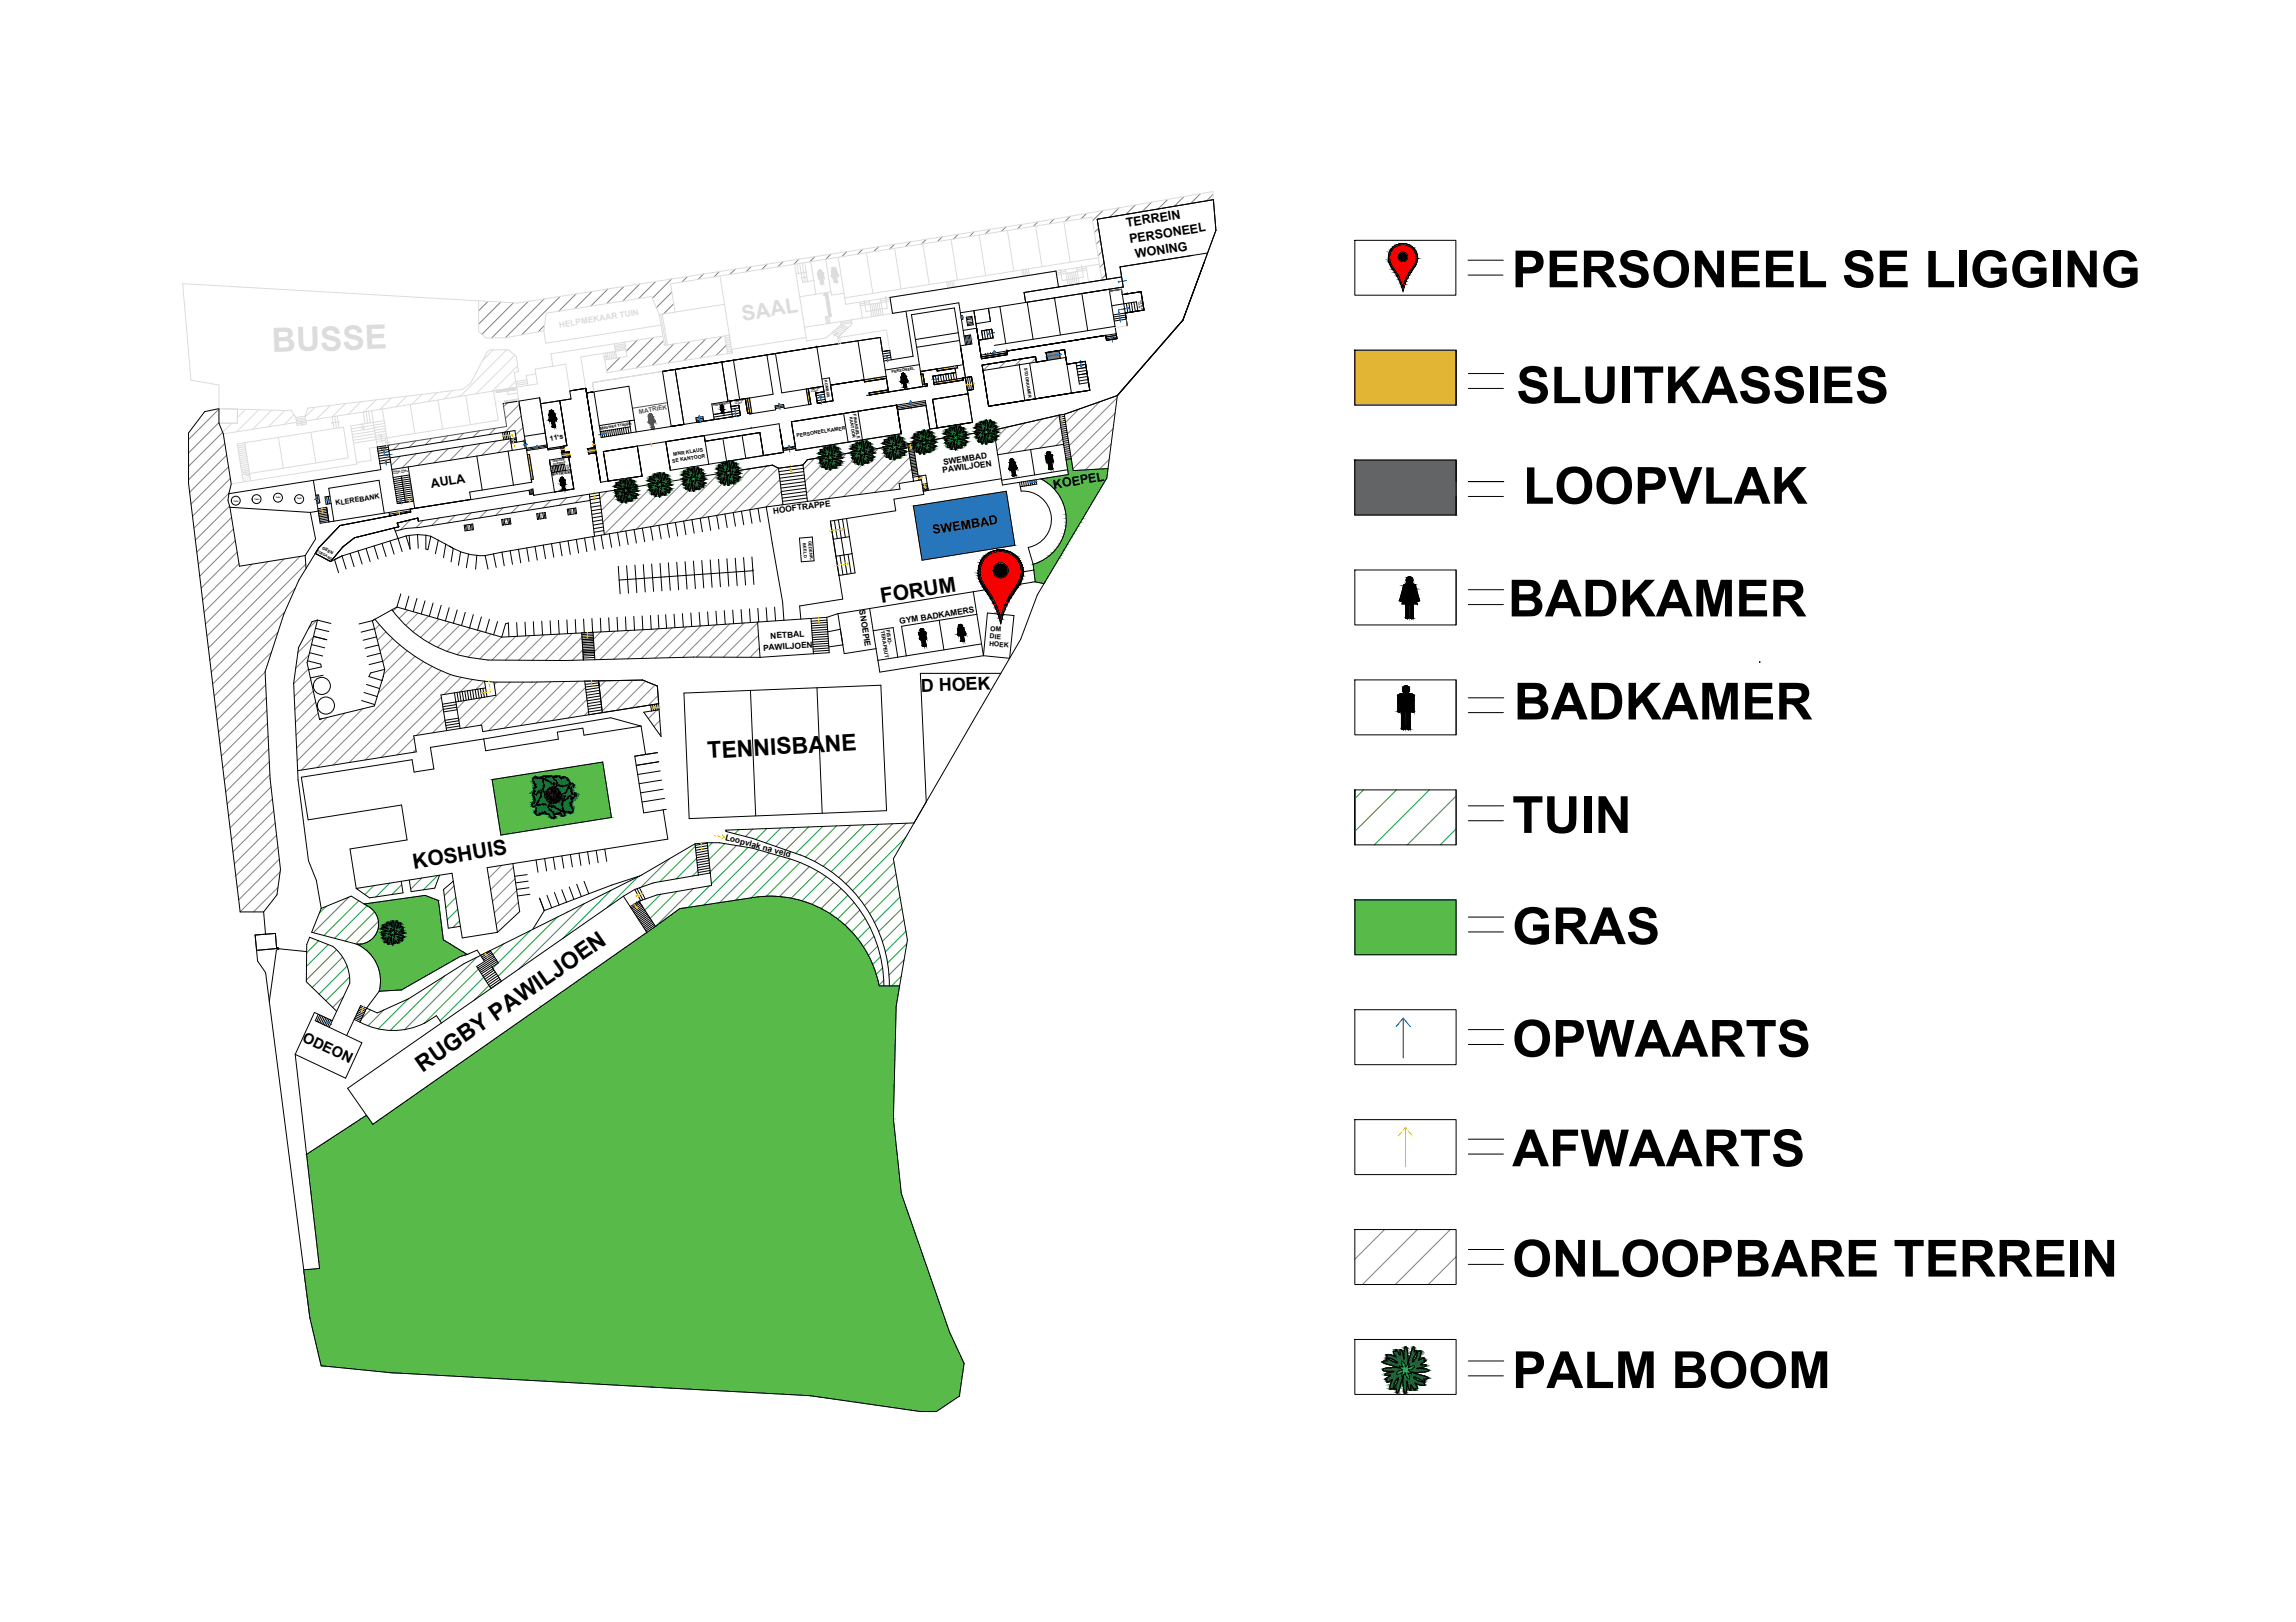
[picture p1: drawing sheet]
<svg xmlns="http://www.w3.org/2000/svg" width="297mm" height="210mm" viewBox="0 0 297 210" stroke-linecap="round" stroke-linejoin="round" font-family="sans-serif">
<defs><g id="words">
<g font-size="6.6">
<text x="195.6" y="37.2">PERSONEEL SE LIGGING</text>
<text x="196.2" y="52.2">SLUITKASSIES</text>
<text x="197" y="65.2">LOOPVLAK</text>
<text x="195.1" y="79.8">BADKAMER</text>
<text x="195.9" y="93.1">BADKAMER</text>
<text x="195.6" y="107.8">TUIN</text>
<text x="195.6" y="122.2">GRAS</text>
<text x="195.6" y="136.7">OPWAARTS</text>
<text x="195.6" y="150.9">AFWAARTS</text>
<text x="195.6" y="165.2">ONLOOPBARE TERREIN</text>
<text x="195.6" y="179.6">PALM BOOM</text>
</g>
<g font-size="3">
<text x="91.6" y="98.1" transform="rotate(-3 91.6 98.1)">TENNISBANE</text>
<text x="54.7" y="138.8" transform="rotate(-35 54.7 138.8)">RUGBY PAWILJOEN</text>
</g>
<g font-size="2.7">
<text x="114" y="78.1" transform="rotate(-9 114 78.1)">FORUM</text>
<text x="53.5" y="112.4" transform="rotate(-9 53.5 112.4)">KOSHUIS</text>
</g>
<text font-size="2.3" x="119.2" y="89.6" transform="rotate(-2 119.2 89.6)">D HOEK</text>
<text font-size="1.9" x="39" y="134.7" transform="rotate(25 39 134.7)">ODEON</text>
<g font-size="1.6">
<text x="145.8" y="29.4" transform="rotate(-9 145.8 29.4)">TERREIN</text>
<text x="146.2" y="31.5" transform="rotate(-9 146.2 31.5)">PERSONEEL</text>
<text x="146.9" y="33.4" transform="rotate(-9 146.9 33.4)">WONING</text>
<text x="55.8" y="63.1" transform="rotate(-9 55.8 63.1)">AULA</text>
<text x="136.3" y="63.2" transform="rotate(-9 136.3 63.2)">KOEPEL</text>
<text x="120.7" y="69.1" transform="rotate(-9 120.7 69.1)">SWEMBAD</text>
</g>
<text font-size="1.1" fill="#dcdcdc" x="72.4" y="42.4" transform="rotate(-9 72.4 42.4)">HELPMEKAAR TUIN</text>
<g font-size="1.1">
<text x="122" y="61.2" transform="rotate(-9 122 61.2)">PAWILJOEN</text>
<text x="122.1" y="60.2" transform="rotate(-9 122.1 60.2)">SWEMBAD</text>
<text x="100.1" y="66.5" transform="rotate(-8 100.1 66.5)">HOOFTRAPPE</text>
<text x="99.7" y="82.7" transform="rotate(-4 99.7 82.7)">NETBAL</text>
<text x="111.2" y="79" transform="rotate(81 111.2 79)">SNOEPIE</text>
<text x="116.4" y="80.8" transform="rotate(-9 116.4 80.8)">GYM BADKAMERS</text>
<text x="98.8" y="84.2" transform="rotate(-4 98.8 84.2)">PAWILJOEN</text>
<text x="93.8" y="108.6" transform="rotate(15 93.8 108.6)">Loopvlak na veld</text>
</g>
<g font-size=".9">
<text x="71.2" y="57.1" transform="rotate(-9 71.2 57.1)">11's</text>
<text x="43.5" y="65.4" transform="rotate(-9 43.5 65.4)">KLEREBANK</text>
<text x="128" y="83.6" transform="rotate(4 128 83.6)">HOEK</text>
<text x="128" y="82.6" transform="rotate(5 128 82.6)">DIE</text>
<text x="128.1" y="81.6" transform="rotate(4 128.1 81.6)">OM</text>
</g>
<text font-size=".8" fill="#545454" x="82.7" y="53.5" transform="rotate(-9 82.7 53.5)">MATRIEK</text>
<g font-size=".6">
<text x="87" y="59.9" transform="rotate(-9 87 59.9)">SE KANTOOR</text>
<text x="87.2" y="59" transform="rotate(-9 87.2 59)">MNR KLAUS</text>
<text x="103.1" y="56.6" transform="rotate(-9 103.1 56.6)">PERSONEELKAMER</text>
<text x="114" y="81.7" transform="rotate(81 114 81.7)">TERAPEUT</text>
<text x="114.6" y="81.5" transform="rotate(81 114.6 81.5)">FISIO-</text>
</g>
<g font-size=".5">
<text x="132.5" y="47.6" transform="rotate(81 132.5 47.6)">STOORKAMER</text>
<text x="106.7" y="49.2" transform="rotate(81 106.7 49.2)">KOMBUIS</text>
<text x="109.9" y="54" transform="rotate(81 109.9 54)">KANTOOR</text>
<text x="110.4" y="53.6" transform="rotate(81 110.4 53.6)">FINANSIELE</text>
<text x="115.4" y="48.3" transform="rotate(-9 115.4 48.3)">PERSONEEL</text>
<text x="77.6" y="55.6" transform="rotate(-9 77.6 55.6)">Matrieks Trappe</text>
<text x="71.4" y="61.6" transform="rotate(-9 71.4 61.6)">MATRIEK</text>
<text x="41.7" y="71" transform="rotate(28 41.7 71)">GEEN</text>
<text x="103.9" y="70.3" transform="rotate(85 103.9 70.3)">BEELD</text>
<text x="104.6" y="70" transform="rotate(85 104.6 70)">GEDENK-</text>
</g>
<g font-size=".4">
<text x="92.3" y="52.6" transform="rotate(-9 92.3 52.6)">PERSONEEL</text>
<text x="41" y="71.4" transform="rotate(28 41 71.4)">TOEGANG</text>
</g>
<g font-size=".3">
<text x="147.5" y="38.8" transform="rotate(81 147.5 38.8)">TWEEDE</text>
<text x="95" y="52.1" transform="rotate(-9 95 52.1)">TWEEDE</text>
<text x="95.1" y="52.3" transform="rotate(-9 95.1 52.3)">VLOER</text>
<text x="104.9" y="50.5" transform="rotate(-9 104.9 50.5)">TWEEDE</text>
<text x="105" y="50.8" transform="rotate(-9 105 50.8)">VLOER</text>
<text x="71.5" y="59.8" transform="rotate(-9 71.5 59.8)">VERLORE</text>
<text x="30.2" y="64.9">Tafel</text>
<text x="32.9" y="64.7">Tafel</text>
<text x="35.7" y="64.5">Tafel</text>
<text x="38.4" y="64.6">Tafel</text>
<text x="71.6" y="60.2" transform="rotate(-9 71.6 60.2)">GOEDERE</text>
</g>
<g font-size=".2">
<text x="125.1" y="41.7" transform="rotate(-9 125.1 41.7)">TAFEL</text>
<text x="147.3" y="39.1" transform="rotate(81 147.3 39.1)">VLOER</text>
<text x="49.1" y="58" transform="rotate(-9 49.1 58)">TWEEDE</text>
<text x="49.3" y="58.2" transform="rotate(-9 49.3 58.2)">VLOER</text>
<text x="50.8" y="61.2" transform="rotate(-9 50.8 61.2)">TWEEDE AULA</text>
<text x="50.9" y="61.4" transform="rotate(-9 50.9 61.4)">VLOER TRAPPE</text>
<text x="73.8" y="65.9" transform="rotate(81 73.8 65.9)">TAFEL</text>
<text x="60.6" y="67.9" transform="rotate(82 60.6 67.9)">TAFEL</text>
<text x="65.3" y="67.2" transform="rotate(82 65.3 67.2)">TAFEL</text>
<text x="69.9" y="66.5" transform="rotate(82 69.9 66.5)">TAFEL</text>
</g>
</g></defs>
<!-- layer: 0 -->
<g fill="none" stroke="#808080" stroke-width=".13">
<path d="M63.1 39l-1.2 1.2M64.8 39.1l-2.9 2.8M66.4 39.2l-4.1 4.1M68.4 39l-4.8 4.7M70.4 38.7l-5 5M72.5 38.4l-5 4.9M74.5 38l-2.2 2.3M76.6 37.7l-2.2 2.2M78.7 37.4l-2.3 2.2M80.7 37.1l-2.2 2.2M82.8 36.8l-2.2 2.2M84.8 36.4l-2.2 2.2"/>
<path d="M86.9 36.1l-2.5 2.5M86.9 37.8l-2 2M87.2 39.3l-1.4 1.3M88.9 35.8l-.7 .7M91 35.5l-.7 .7M93.1 35.1l-.7 .7M95.1 34.8l-.7 .7M97.2 34.5l-.7 .7M99.2 34.2l-.6 .7M101.3 33.9l-.7 .6M103.4 33.5l-.7 .7M105.4 33.2l-.6 .7"/>
<path d="M107.5 32.9l-.7 .6M109.5 32.6l-.6 .6M111.6 32.2l-.6 .7M113.7 31.9l-.7 .7M115.7 31.6l-.6 .6M117.8 31.3l-.6 .6M119.8 31l-.6 .6M121.9 30.6l-.6 .7M124 30.3l-.6 .6M126 30l-.6 .6M128.1 29.7l-.6 .6M130.2 29.4l-.7 .5"/>
<path d="M132.2 29l-.6 .6M134.3 28.7l-.6 .6M136.4 28.3l-.7 .7M138.5 28l-.7 .6M140.6 27.6l-.7 .7M142.1 29.5l-.5 .6M142.4 31l-.6 .6M142.6 32.5l-.5 .6M142.7 27.2l-1.4 1.4M142.8 34l-.5 .6M143.1 35.5l-.6 .6M144.8 26.9l-1.2 1.2"/>
<path d="M146.9 26.5l-1.2 1.2M149 26.2l-1.2 1.2M151.1 25.8l-1.3 1.2M153.2 25.4l-1.3 1.3M155.3 25.1l-1.3 1.2M156.9 25.2l-.8 .8M28.3 54.7l-3.9 3.9M28.3 52.9l-3.9 4M28.8 56l-4.4 4.4M29.1 57.4l-4.7 4.7M29.3 58.9l-4.8 4.8M51.7 57.4l-.8 .8"/>
<path d="M51.8 59l-1.2 1.2M53.8 57.1l-.9 .8M53.9 58.7l-1.9 1.8M55.8 56.7l-.8 .8M55.9 58.4l-1.8 1.8M57.9 56.4l-.8 .8M58 58.1l-1.8 1.8M60 56.1l-.9 .8M60 57.7l-1.8 1.9M62 55.7l-.8 .9M62.1 57.4l-1.8 1.8M64.1 55.4l-.8 .8"/>
<path d="M64.2 57.1l-1.9 1.8M65.6 52.1l-.5 .5M66 56.9l-1.6 1.7M67.2 52.3l-1.8 1.8M67.4 53.8l-2.1 2.1M67.7 55.3l-1 1M67.9 56.8l-.3 .3M70.4 42.1l-.8 .8M80.2 46.3l-1.7 1.7M82.5 44l-1.5 1.5M84.5 43.7l-4.2 4.2M85.9 44.1l-3.6 3.5"/>
<path d="M87.2 44.5l-2.8 2.8M89.2 44.2l-2.7 2.8M91.3 43.9l-2.8 2.7M93.4 43.5l-2.8 2.8M94 44.7l-1.3 1.3M105.4 59.3l-1.5 1.5M107.4 59l-3.3 3.3M109.5 58.7l-5.2 5.2M111.6 58.4l-6.5 6.4M113.6 58l-6.5 6.5M115.7 57.7l-6.6 6.6M117.5 57.7l-6.4 6.3"/>
<path d="M117.7 59.2l-4.6 4.5M128.1 47.1l-.9 .8M130.1 46.8l-.8 .8M130.3 55.3l-1.5 1.5M132.2 46.4l-.9 .9M132.6 54.7l-3.6 3.6M134 46.4l-.6 .6M134.8 54.2l-4.4 4.4M137 53.8l-4.5 4.5M137.3 55.3l-2.8 2.7M137.5 56.8l-.9 .9M139.6 52.9l-1.8 1.8"/>
<path d="M142.3 52l-4.2 4.2M143.5 59.5l-1.3 1.2M143.7 57.5l-3.3 3.3M144 55.5l-5.2 5.2M144.3 53.5l-5.7 5.7M144.5 51.5l-6.2 6.2M29.6 60.4l-4.9 4.8M29.6 63.8l-4.5 4.5M29.7 65.5l-4.4 4.4M29.8 61.9l-4.9 4.9M30 67l-4.5 4.5M30.2 68.5l-4.5 4.5"/>
<path d="M30.4 70l-4.6 4.6M30.7 71.5l-4.7 4.6M30.9 72.9l-4.7 4.8M32.6 73l-6.2 6.2M34.7 72.7l-8.1 8.1M36.7 72.3l-9.9 10M36.8 79.2l-9.3 9.3M38.2 76.1l-10.9 10.9M38.8 72l-11.8 11.9M39.6 73l-12.4 12.4M51.4 78.6l-.6 .5M51.5 66.1h.1"/>
<path d="M52.7 79l-1.1 1M53.1 67.3l-1.3 1.3M54.1 79.3l-1.6 1.6M54.8 67.4l-1 .9M55.4 79.7l-2 2.1M56.8 67l-1 1M58.9 66.7l-1 1M60.9 66.4l-.9 1M63 66l-1 1M65.1 65.7l-1 1M67.1 65.4l-.9 1M69.2 65.1l-1 .9"/>
<path d="M71.3 64.7l-1 1M73.3 64.4l-.9 1M75.4 64.1l-1 1M78.5 63.6l-.9 .9M79.7 64.1l-1.9 2M80.9 64.7l-2.9 2.9M81.1 64.4v.1M81.6 64h.1M81.9 63.6l-.1 .2M82.7 62.9l-.5 .5M84.7 62.6l-6.5 6.5M86.8 62.3l-6.6 6.5"/>
<path d="M88.9 62l-6.6 6.5M90.9 61.6l-6.5 6.5M93 61.3l-6.5 6.5M95 61l-6.4 6.4M97.1 60.6l-6.4 6.4M99.2 60.3l-6.4 6.4M100.7 60.6l-5.8 5.7M100.9 62.1l-3.9 3.9M101.1 63.6l-2 2M101.3 65.2l-.2 .1M117.9 60.7l-2.7 2.8M118.2 62.2l-.1 .1"/>
<path d="M34.3 87l-6.2 6.2M34.4 88.6l-6.1 6.1M34.5 90.3l-6 6M34.5 91.9l-5.9 5.9M34.6 93.6l-5.8 5.8M34.7 95.3l-5.7 5.6M34.8 96.9l-5.6 5.6M34.8 98.6l-5.4 5.4M35.1 84.4l-7.2 7.2M36 81.8l-8.3 8.3M39.9 86.6l-1.9 1.9M40 84.8l-1.7 1.7"/>
<path d="M40.2 88l-2.1 2.1M40.5 82.5l-2 2M40.5 89.4l-2.4 2.4M40.8 90.8l-2.6 2.7M41 80.3l-1.1 1.1M41.2 92.3l-2.9 2.8M42.3 92.8l-3.9 4M44.6 92.3l-6.2 6.2M46.9 91.7l-7.9 8M49.1 80.9l-.6 .6M49.9 81.8l-1.1 1.1M50.8 82.6l-1.6 1.7"/>
<path d="M51.7 83.4l-2.2 2.2M52.7 84.2l-3.1 3.1M53.6 95.5l-2.2 2.2M53.7 84.9l-4.8 4.8M53.8 97l-.4 .4M54.8 85.6l-13.8 13.7M55.9 86.2l-12.8 12.8M56.8 80.1l-2.4 2.4M57.1 86.8l-11.9 11.9M57.1 90.2l-7.8 7.8M57.3 91.7l-3.4 3.5M57.6 93.2l-1.6 1.6"/>
<path d="M58.1 80.5l-2.6 2.7M58.3 87.3l-11.1 11M59.5 80.9l-2.9 2.9M59.7 87.7l-2.2 2.2M60.2 90.7l-1.1 1M60.8 81.3l-3 3M61.1 87.9l-1.6 1.6M62.2 81.7l-3.1 3M62.2 90.3l-2.9 2.9M62.6 88.2l-1 1M63.5 82l-3 3.1M64.3 88.3l-.4 .3"/>
<path d="M64.9 82.4l-2.8 2.9M66 88.3l-5.9 5.9M66.7 82.4l-3 3M67.7 88.3l-5.5 5.6M68.5 82.3l-3.1 3.1M69.5 88.3l-6.3 6.3M70.4 82.2l-3.3 3.2M71.3 88.2l-6 6M72.2 82.1l-3.4 3.4M73 88.2l-5.7 5.7M74 82l-3.4 3.5M74.8 88.2l-5.4 5.4"/>
<path d="M75.3 82.5l-3 3M75.4 84.1l-1.4 1.4M75.8 89l-4.3 4.2M75.9 90.5l-2.4 2.4M76.1 92.1l-.5 .5M77.7 81.8l-.9 .9M78.4 88.1l-.9 .8M79.6 81.7l-2.7 2.6M80.1 88.1l-2.4 2.4M81.4 81.6l-3.8 3.8M81.9 88l-4 4M83.2 81.5l-3.8 3.8"/>
<path d="M83.5 88.2l-3.8 3.7M84.7 88.7l-2.9 2.9M85 91.9l-1.1 1.1M85.1 81.4l-3.9 3.9M85.1 90l-1.2 1.3M85.4 93.2l-.8 .8M85.5 94.9l-.2 .1M86.9 81.3l-3.9 3.9M88.8 81.1l-4 4.1M90.7 81l-4.2 4.1M92.5 80.9l-4.2 4.2M94.4 80.7l-4.3 4.3"/>
<path d="M96.3 80.6l-4.5 4.4M98 80.6l-4.4 4.5M98.1 82.2l-2.8 2.9M98.2 83.8l-1.2 1.3M34.9 100.2l-5.3 5.4M35.1 101.8l-5.3 5.3M35.2 103.4l-5.3 5.3M35.4 105l-5.3 5.2M35.6 106.5l-5.3 5.3M35.8 108.1l-5.3 5.2M36 114.8l-3.2 3.2M36 109.6l-5.3 5.3"/>
<path d="M36.1 111.2l-5.2 5.2M36.2 112.8l-5.1 5.2M64.9 112l-1.7 1.6M66.4 112.2l-2.9 2.9M66.6 113.7l-2.9 2.9M66.9 115.2l-2.9 2.9M67.1 116.8l-2.9 2.8"/>
</g>
<g fill="none" stroke="#dcdcdc" stroke-width=".13">
<path d="M61.9 38.9v4l1 .9 2.5-.1 5-.9M93.2 35.7l1.2 7.7M93.7 39.4l-8.4 1.3M102.8 34.2l1.6 9.9 2.5-.4 1.9-1.7M103.1 34.2l.2 1.2M103.4 34.1l.4 2.4 1.5-.2M103.8 34.1l.4 2.4M104.1 34l.4 2.4M104.3 35.2l-1.3 .2M104.9 33.9l.4 2.4M105.3 36.3l.3 1.8M105.9 35.6l.1 .4h-.1"/>
<path d="M106 35.5l-.1 .1M106 35.5h.1M106 35.6l.2 1.1M106.2 36h.1M106.2 36l.1 .7M106.2 35.9h.1M106.3 35.9v.1M106.3 35.9l.1 .7M106.4 35.5l.1 1.1M106.4 35.5h.1M106.4 35.5l.1 .4M106.5 35.9h.1l-.2-.6h-.5l-.1 .1 .1 .6"/>
<path d="M106.8 37.9l-3.4 .5M106.8 37.9l.6 3.9M106.8 38l.3-.1 .4 3-.7 .1 .1 .9M106.8 33.5l.7 4.3M107.5 37.8l-.7 .1M107.5 37.8l.1 .4 1.6-.3M107.6 35.1l.5-.2 .3 .7M107.6 35.1v.6M107.7 35.2v.5h-.1M107.7 35.2h.1M107.8 35.2l-.1 .7h.2v.6M108 35.9l.1 .5-.1 .1-.1-.1"/>
<path d="M108 35.8v.1M108 35.8h.1M108 35.8l.1 .6M108.1 35.1h.1M108.1 35.1l.3 .7h-.2l.1 .6-.1 .1-.1-.1M108.1 35.1l.2 .5M108.4 35.6h-.1M108.4 33.3l.9 5.3M111.2 39.1l.4 2.1M112.1 32.7l.8 5.3M112.5 38.9l.3 2.1M112.5 39.1l-1.2 .2"/>
<path d="M112.8 39.3l.2 1.6M113 39.3l.3 1.6M113.2 39.3l.3 1.6M113.5 39.2l.2 1.6M113.7 39.2l.3 1.6M113.9 38.7l.3 2M115.1 38.5l.4 2.1M115.2 38.7l-1.2 .2M115.2 39l-3.9 .6M115.7 32.1l.9 5.3M119.4 31.6l.8 5.2M122.5 36.5l.1 .8"/>
<path d="M122.7 36.4l.1 .9M122.9 36.4l.1 .8M123 31l.9 5.2M123.1 36.4l.2 .8M123.4 36.3l.1 .9M126.7 30.4l.8 5.3M130.3 29.8l.9 5.3M132.2 34.9l.1 .9M132.4 34.9l.1 .8M132.6 34.9l.1 .8M132.8 34.8l.1 .9M133 34.8l.2 .8"/>
<path d="M134 29.2l.8 5.3M136.6 35.1l.3 2M137.6 28.7l.9 5.2M137.8 34.9l.4 2.1M137.9 35.1l-1.2 .2M138.2 35.3l.2 1.6M138.4 35.3l.2 1.6M138.6 35.2l.3 1.6M138.9 35.2l.2 1.6M139.1 35.2l.2 1.6M139.3 34.7l.3 2M140.5 34.5l.3 2"/>
<path d="M140.6 34.7l-1.3 .2M140.6 34.9l-3.9 .7M142.1 33.4l-32.8 5.2M142.2 34.2l-32.8 5.2-.1-.8M142.6 36.3l-1.3-8.2-54.6 8.6 .6 3.7M146.2 38h.1M146.5 37.9h.1M146.8 37.9h.1M157 25.8l-.1-1-22.7 3.9-67.3 10.5-43.3-2.5 1.1 12.5 3.6 .6v3.1M28.3 52.9l8.8 .2h.6l.6 .9M28.3 52.9l2.4 .1v1.8h-2.4M30 54.8l-1.2 1.2"/>
<path d="M31.7 57.3l12.7-2 .7 4-13.8 2.1M31.7 57.3l.7 4.9M31.7 57.3l-1 .2 .8 4.9M31.7 57.5l-1 .2M31.7 57.8l-.9 .2M31.8 53l-1.1 1M31.8 58.1l-1 .1M31.8 58.3l-.9 .2M31.9 58.6l-1 .1M31.9 58.8l-1 .2M31.9 59.1l-.9 .1M32 59.3l-1 .2"/>
<path d="M32 59.6l-.9 .1M32.1 59.8l-1 .2M33.5 53l-2.9 2.9M35.2 53.1l-2.5 2.5M36 56.6l.6 4M36.8 53.1l-2.1 2.1M38 53.7l-1.2 1.2M39.5 53.8l.1 1.1-1.2 .2-.1-1.1M39.5 53.8l-1.2 .2M39.5 54.1l-1.2 .2M39.5 54.3l-1.2 .2M39.6 54.7l-1.2 .2"/>
<path d="M40.2 55.9l.7 4M40.7 52.7l-1.2 1.3M42.7 52.5l-1.8 1.8M43.3 53.9l.2 1.5M43.6 53.8l.3 1.6M44.7 52.2l-1.7 1.7 .2 1.6M46.7 52l-1.7 1.6M47 53.3l.2 1.5M47.4 53.3l.2 1.5M47.7 53.2l.2 1.5M48.1 53.2l-19.2 3M48.1 53.2l.7 4.6-1 .2 .2 1.6-1.9 .3"/>
<path d="M48.4 55.4l-2.9 .5M48.5 55.8l-2.9 .4M48.5 56.1l-2.9 .5M48.6 56.5l-2.9 .5M48.6 51.7l-1.5 1.6M49.5 52.9l.7 4.7M49.5 52.9l-1.4 .3M49.7 54.4l-4.3 .7 .8 5-13.8 2.1M49.8 54.8l-4.3 .7M49.8 55.1l-1.4 .2M49.8 56.7l.2 1M49.9 55.5l-1.4 .2"/>
<path d="M49.9 57l-1.2 .2M49.9 55.8l-1.4 .2M50 56.1l-1.4 .2M50 56.4l-1.4 .2M50.6 51.5l-1.4 1.5M52.6 51.3l-1.4 1.3M53.1 52.3l.6 3.8M54.6 51l-1.3 1.3M56.6 50.8l-1.2 1.2M56.7 51.8l.6 3.7M58.5 50.6l-1 1M59.5 51.3h.1"/>
<path d="M60.3 51.2l.6 3.8M63.8 45.3l-1.4 1.4M63.8 50.6l.6 3.8-18.7 2.9M63.8 50.6l-14.3 2.3M63.9 54.5h.1M64.1 52.4h.1M64.3 50.5h.1M65.5 45.3l-6 6M65.7 50.6v.5l1.3-.2M66.6 46l-5 5M66.6 50.2v.2M66.7 49.3l-.9 1"/>
<path d="M66.9 50.4l-2.7 .4v-.3M67 47.3l-3.3 3.3M67 51.9l-.1-.2-1.6 .2v.3M67.1 51.9l-.6-3.7 .6-.1-.3-2-1-.8h-2.3l-.5 .2-2.1 4.1-1.1 .8-20 2.4-.3 1M68.2 49.2l-1.5 .2M68.2 49.4l-1.4 .2M68.2 49.6l-1.4 .3M69.3 48.4l-1.2 .2 .2 1.3M69.5 49.7h.1M69.5 49.7l-5.7 .9M69.5 49.7l-.3-1.9 4-.7 .5 3.5M71.3 45.8l.2 1.6"/>
<path d="M78.3 45.7l.2 .8M78.6 45.6l.1 .9M78.8 45.6l.1 .9M79 45.6l.1 .8M79.2 45.5l.2 .9M79.5 45.5l.1 .9M79.5 44.5l.3 1.8M80.8 44.3l.3 1.8-2.9 .5M80.9 44.5l-1.4 .2M80.9 44.7l-1.4 .2M80.9 44.9l-1.3 .2M80.9 45.1l-1.3 .2"/>
<path d="M81 45.3l-5.9 .9 .7 4.1M85.3 40.7l.7 4 8.4-1.3M85.3 40.7l-1-2.3-13.6 2.1-.3 2.3M85.5 40.7l.7 4M85.5 42.1l-14.9 2.3-.2-1.6M85.7 40.7l.6 3.9M85.7 48.1l-9 1.4 .1 1.2M85.8 43.5l-14.5 2.3M93.8 43.5l.3 2.3M94.4 43.4l.3 2.3-16.2 2.5-.4-2.5M94.4 43.6l-.6 .1M94.4 43.8l-.6 .1"/>
<path d="M94.5 44.1l-.6 .1M94.5 44.3l-.6 .1M94.5 44.5l-.6 .1M94.6 44.8h-.6M94.6 45l-.6 .1M94.7 45.4l-.6 .1M104.3 43.7l-10.2 1.6M105.7 44.9l8.2-1.2 .3 1.8M106.9 41l.2 .9M107.1 41l.1 .9M107.6 43.1l.9 .5M107.8 42.9l.9 .6"/>
<path d="M107.9 42.8l.9 .5M108.1 42.6l.9 .5M108.3 42.5l.9 .4M108.4 43.7l6.3-1 .4 2.6M108.4 43.7l.1 .8M108.5 42.3l.9 .4M108.6 43.7l.1 .7M108.7 43.5l-.3 .2M108.7 42.1l.9 .4M108.8 41.6v.4M108.8 42l.9 .4M110.1 41.4l.1 .5-1.5 1.6"/>
<path d="M110.2 41.6l-1.4 .2M110.2 41.8l-1.4 .2M117.2 40.3l-13.1 2.1M123.5 47.4l.1 .8M145.8 42.1l-1.5 .3M31.5 62.4l-1.6 .2M32.1 60.1l-1 .2M32.1 60.4l-.9 .1M32.2 60.6l-1 .2M32.2 60.8l-.9 .2M32.3 61.1l-1 .1M32.4 62.2l-.9 .2"/>
<circle cx="106.1" cy="35.1" r=".14"/>
<circle cx="107.9" cy="34.8" r=".15"/>
</g>
<g fill="none" stroke="#000" stroke-width=".13">
<path d="M127.9 39.9l.2 1.7-1.8 .3M129.4 39.7l.7 4.8M132.9 39.1l.8 4.8M136.4 38.6l.8 4.7M140 38l.7 4.8M143.5 37.4l.9 5.8M143.8 39.6l3.2-.5 .2 1.1-3.2 .6M144.9 34.5l.2 1.3M144.9 34.5l.4 2.6M145.1 35.8l-12.6 2.1 .2 1.2M145.1 35.8l.2 1.3M145.3 37.1l-21.1 3.4"/>
<path d="M145.7 39.3l.2 1.2M145.9 38h.1M146 39.2l.2 1.2M146.4 39.2l.2 1.2M146.7 39.1l.2 1.2M156.2 32.7l-3.2 8.7-8.4 9.8M156.2 32.7l-11.3 1.8M156.2 32.7l1.1-2.9-.3-4-15 2.6 1.2 7.8 1.9-.4M182.4 35l-.6 1.3-.3 .9-.3-1-.9-1.5a1.77 1.77 0 0 1 .9-3 1.72 1.72 0 0 1 1.8 .8 1.72 1.72 0 0 1-.2 2l-.4 .6M182.5 35.2l-.5 1-.5 1.5-.5-1.5-.8-1.3a1.96 1.96 0 0 1 .8-3.3 1.9 1.9 0 0 1 2.1 .8 1.9 1.9 0 0 1-.1 2.2l-.5 .7M50.2 57.6l-1.4 .2 .3 2.2M50.2 57.6l.3 2.2"/>
<path d="M50.2 57.9l-1.4 .2M50.3 58.2l-1.4 .2M50.3 58.4l-1.4 .3M50.4 57.6h-.2M50.4 58.8l-1.4 .2M50.4 59.1l-1.4 .2M50.5 59.5l-1.4 .2M50.5 59.8l-1.4 .2M50.5 59.8l.2 1M61.7 59l.7 4.4M65 56l.2 .9M65.2 55.9l.2 1"/>
<path d="M65.4 55.9l.2 1M65.6 55.9l.2 .9M65.7 58.4l.7 4.4M65.9 55.8l.2 1.5M66.1 57l.7-.2v-.1l-16.3 2.6M66.1 57.3l.2 1M66.8 57.1l-.7 .1M66.9 57.2l-.3-1.5-16.3 2.6M66.9 57.2l-.8 .1M67 51.9l-1.9 .3M67.2 52.3l1.6 10.1M67.4 53.4l-.3-1.5 2.7-.4 1.1 6.6"/>
<path d="M67.6 55.1h.1M67.8 57.1l.1 .9M67.8 56.5h.1M67.9 57.1l-1 .1M68.2 58.9l.3-.1 .5 3.2h-.3l.1 .4M70.5 55.7h.1M70.5 56l-2.7 .5M70.8 57.6l-18 2.8M70.8 57.7l-2.7 .5M70.8 57.9l-2.7 .4M71.1 59.5l.2 1.7 2.5-.4M71.1 59.5l.6 4.2"/>
<path d="M71.1 59.5l.1 .9 1.8-.3 .2 .8M72.5 57.8v.2l-1.6 .2v-.1M72.6 57.8l.2 1.5M72.6 58h.1M72.7 57.8l.1 .8M72.8 57.7l.1 .9M72.9 59.3h.1M73 59.2h.1M73.2 59.2h.1M73.3 57.7l-2.4 .4M73.3 57.7h-.4l.2 .8h.5M73.6 59.1l-2.5 .4"/>
<path d="M73.6 59.1l.6 4.2-2.5 .4M73.6 58.5l.1 .6h-.1M73.6 58.5l-.9 .1M73.9 51.6l-4 .6 2.5-.3 .9 5.8M73.9 51.6l-1.4 .2M73.9 51.6l-.2-1 2.1-.3 1.3 8.3M76.8 50.7l4.6-.7 .9 5.9M76.8 50.7l-.9 .1M76.8 50.7l.7 4.4M76.9 57.1h-.2l.2 .8M77 57.9l-1 .2 .2 .6 .9-.1M77.1 58.6l.6 3.8 1-.2"/>
<path d="M77.5 55.1l.3 1.5 4.5-.7M77.9 55.8l.1 .8M78.1 55.8l.1 .7M78.4 55.7l.1 .8M78.6 55.7l.1 .8M78.9 55.7l.1 .7M79.1 55.6l.1 .8M79.4 55.6l.1 .7M79.6 55.5l.2 .8M79.9 55.5l.1 .8M80.1 55.5l.2 .7M80.4 55.4l.1 .8"/>
<path d="M80.6 55.4l.2 .7M80.9 55.3l.2 .8M81.2 55.3l.2 .7M81.5 55.2l-3.8 .7M81.7 54.4l-.3 .1 .2 1.5M82.1 54.4l-4.6 .7M82.5 57.7l.6 3.9-4.4 .7M86.1 57.2l.6 3.7 12.1-1.9M86.1 57.2h.1M87.4 47.8l1.1 7.1M88.5 54.9l-6.2 1M90 54.1l.9-.2 .1 .6-.9 .2z"/>
<path d="M90.1 54.7l-1.6 .2M91 54.1l-.9 .2M91 54.3l-.9 .2M93.4 46.8l.8 5.1M93.5 56.7l.5 3M94.4 51.9l.3 1.4M94.4 51.9l-2.3 .4M94.6 52.6l1-.2 .2 1.4-1 .1M94.7 53.3l-2.4 .3 .1 .7v-.2M94.7 53.3l.1 .6M94.8 53.9l-4.7 .8M94.9 46.6l.8 5.1"/>
<path d="M95 60l-.3 .7 .3-.4a.21 .21 0 0 1 0-.3 .21 .21 0 0 1 .3 0l-.2 .6 .4-.2v.2h.1l-.4 .3h.4l-.1 .1-.5 .1a.78 .78 0 0 1 .8 .2l-.8 .1h-.4l1.2 .4h-.3v.2M95 60h-.2v-.3l-.4 1.1v-.9l-.1-.2-.2 .8-.1-.5-.1-.1v.3l-.3-.3v.1h-.2l.2 .4-.6-.2a.22 .22 0 0 0 0 .2 .22 .22 0 0 0 .3 .1 .37 .37 0 0 1 .4 .3l-.7-.3M95.6 52.8l-1 .1M95.7 53.1l-1 .2M95.7 53.4l-3.4 .6M96 56.3l.5 3M96.4 51.6l.3 1.9 .3-.1v.2M96.7 51.5l.3 2.1M96.7 51.5l-2.3 .4M97 51.5l.3 2M97.2 55.4h.1M98.8 59l2.6-.5-.6-3.7-22.7 3.6 .6 3.9"/>
<path d="M98.8 59l-.5-3-7.1 1.1-.1-.7 .6 3.7M99.2 45.9l.8 5.1-3.3 .5M100.3 45.7l.8 5.1 5.4-.8 .1 .7-1.1 .2M100.9 55.6l.4 2.4 1.6-.2M101.4 52.5l-1.1 .2M101.4 52.7l-1.1 .2M102.9 58l-1.6 .3M104.3 50.3l.3 2.1M104.6 50.3l.3 2-.3 .1M104.6 52.4l-3.1 .5-.1-.6-1.1 .2v.5l-3.3 .6M105.3 50.2h.1M105.5 50.9h.1"/>
<path d="M105.5 50.9l.2 1.3 1.1-.2M105.7 44.9h.1M105.7 44.9l-20 3.2 1.1 7.1M105.7 44.9l8.2-1.2 .7 5M105.7 44.9l1.1 7.1M106.2 58.4v.2l-.3 .1 1.1 .4h-.9l-.2 .1 .3 .1h.5l-.6 .2 .3 .1-.3 .2 .1 .1v.1l.3-.2-.1 .7a.23 .23 0 0 0 .3-.3l.3-.5-.3 .8M106.3 49.1l1-.2 .5 3-1 .1M106.7 51l-1.1 .2M106.7 51.4l-1.1 .1M106.8 51.7l-1.1 .2M107.2 58.6l.1 .1 .1 .3 .3-.2-.1 .3 .4-.2a.27 .27 0 0 1-.4 .3l.3 .3-.3-.1 .1 .4a.27 .27 0 0 1-.3-.4l-.2 .2v-.2l-.4 .1a.26 .26 0 0 1 .1-.3 .26 .26 0 0 1 .3 0l-.2-.2h.3zM108.2 57.9l-.3 .8 .3-.4a.21 .21 0 0 1 0-.3 .21 .21 0 0 1 .2 0l-.1 .6 .4-.2v.2h.1l-.4 .3h.4l-.1 .1-.5 .1h.6l.2 .2-.9 .1-.3-.1 1.2 .4-.4 .1 .1 .2"/>
<path d="M108.2 58h-.2v-.3l-.4 1.1-.1-.9-.1-.2-.1 .8-.1-.5-.1-.2v.4l-.3-.4v.2h-.2l.2 .3-.7-.1a.24 .24 0 0 0 .1 .2 .24 .24 0 0 0 .3 0l.4 .3-.8-.2M108.7 60l-.7-.3 .4 .3a.21 .21 0 0 1 .2 0 .21 .21 0 0 1 .1 .2l-.6-.1 .1 .3h-.1l-.1 .2-.2-.4-.1 .4-.2-.6-.1 .8-.1-.3v-.9l-.4 1.2-.1-.4-.1 .1M109.1 53.5l.6 3.7M110.3 57.8l.1 .2-.4 .1 1.2 .4-.6-.1-.5 .2 .1 .1h.6l-.5 .1-.1 .1 .4 .1-.4 .2 .1 .1v.1l.4-.2-.2 .4 .1 .3a.23 .23 0 0 0 .2-.1 .23 .23 0 0 0 0-.3 .36 .36 0 0 1 .3-.4l-.3 .8M111 44.1l.8 5.3 2.9-.4 .2 1.5-2.5 .3 .1 .3M111 53.2l.6 3.7M111.3 58l.2 .1 .1 .3 .2-.2v.2l.3-.1a.26 .26 0 0 1 0 .3 .26 .26 0 0 1-.3 0l.2 .3-.3-.1 .2 .4a.25 .25 0 0 1-.3-.1 .25 .25 0 0 1 0-.3l-.3 .2 .1-.2-.4 .1a.27 .27 0 0 1 .4-.3l-.3-.3 .3 .1zM112.3 57.3l-.3 .8 .3-.5a.22 .22 0 0 1 .1-.2 .22 .22 0 0 1 .2-.1l-.2 .7 .4-.2v.1l.1 .1-.3 .2 .3 .1-.5 .2a.77 .77 0 0 1 .7 .1l-.8 .2-.3-.1 1.1 .4-.3 .1v.2M112.3 57.3l-.1 .1-.1-.3-.4 1.1v-.9l-.1-.3-.1 .8-.1-.5-.2-.1v.4l-.2-.4-.1 .2h-.1l.1 .3-.6-.1a.22 .22 0 0 0 .1 .2 .22 .22 0 0 0 .2 0l.4 .3-.7-.2M112.8 59.3l-.7-.2 .4 .3a.21 .21 0 0 1 .3 0 .21 .21 0 0 1 0 .2l-.6-.1 .2 .3h-.2v.2l-.3-.4v.4l-.1-.1-.1-.6-.1 .9-.2-.8v-.4l-.4 1.1v-.3l-.2 .1M114.2 45.5l.9-.2 .2 1.3M114.5 57.1v.2l-.3 .1 1.1 .4h-.9l-.2 .1 .3 .1h.5l-.6 .2 .3 .1-.3 .2 .1 .1v.1l.4-.2-.2 .7a.24 .24 0 0 0 .2-.1 .24 .24 0 0 0 .1-.2l.3-.5-.3 .8"/>
<path d="M114.6 48.7l-7.2 1.1M114.6 48.7l.3 2M114.9 50.5v.1M115.2 45.7l-1 .1M115.2 45.9l-.9 .2M115.3 46.3l-1 .1M115.3 46.6l-1 .1M115.5 57.3l.1 .1 .1 .3 .3-.2-.1 .2 .4-.1a.25 .25 0 0 1-.1 .3 .25 .25 0 0 1-.3 0l.2 .3-.2-.1 .1 .4a.27 .27 0 0 1-.3-.4l-.2 .2v-.2l-.3 .1a.26 .26 0 0 1 0-.3 .26 .26 0 0 1 .3 0l-.2-.2h.3zM116 52.4l.6 3.7-13.6 2.2-.6-3.7 17.3-2.8 .6 3.7 .9-.1M116.5 56.6l-.3 .8 .3-.4a.21 .21 0 0 1 0-.3 .21 .21 0 0 1 .3-.1l-.2 .7 .4-.2v.2h.1l-.4 .2 .4 .1-.1 .1-.5 .1 .8 .1-.3 .1h-.9l1.2 .4-.4 .1 .1 .2M116.5 56.6l-.2 .1-.1-.3-.3 1.1v-.9l-.2-.2-.1 .8-.1-.5-.1-.2v.4l-.3-.4v.2h-.2l.2 .3-.7-.1a.24 .24 0 0 0 .1 .2 .24 .24 0 0 0 .3 0l.4 .3-.8-.2M116.7 48.9l-.1 .5h-.1"/>
<path d="M116.7 48.8v.1M116.7 48.8h.1M116.7 48.8v.7h.1l.1 .6 .1 .1 .1-.1M117 49.5l.1 .6M117 58.6l-.7-.2 .4 .3a.22 .22 0 0 1 .2 0 .22 .22 0 0 1 .1 .2l-.6-.1 .1 .3h-.1l-.1 .2-.2-.4v.4l-.2-.1-.1-.5-.1 .8-.1-.3v-.9l-.4 1.2-.1-.4-.1 .1M117 49.5h.1M117 49.5l.1 .6h.1l.1-.1M117 48.6l-.4 .1v.7M117 48.6l.2 .1 .2 .6-.3-.5M117.1 48.8l.2 .6-.1 .1 .1 .6M117.1 48.8h.1M117.4 57.4l.7 4.4"/>
<path d="M118.1 57.3l.7 4.3M118.1 57.3l-13.6 2.2-.6 .7M118.1 57.4l-.7 .1M118.2 57.6l-.7 .1M118.2 57.8l-.7 .1M118.2 58l-.7 .1M118.2 58.2l-.6 .1M118.3 58.3l-.7 .1M118.3 56.4v.2l-.3 .1 1.2 .4h-.9l-.3 .1 .2 .1h.6l-.6 .2 .4 .1-.4 .2 .1 .1v.1l.4-.2-.2 .7a.23 .23 0 0 0 .3-.3l.3-.5-.3 .8M118.3 58.5l-.7 .1M118.3 58.7l-.6 .2M118.4 58.9l-.7 .2"/>
<path d="M118.4 59.1l-.7 .1M118.4 59.3l-.7 .1M118.5 59.5l-.7 .1M118.5 59.7l-.7 .1M118.5 59.9l-.7 .1M118.9 47.2l.5 2.8M118.9 47.2l-1-6.5 5.6-.8 1.1 7.3-5.5 .9M118.9 47.2l-4.4 .7M119.1 48.1v.4l.3-.1 .2 1.3h.3M119.3 56.6l.2 .1 .1 .3 .2-.2v.3l.3-.2a.25 .25 0 0 1-.1 .3 .25 .25 0 0 1-.2 0l.2 .3-.3-.1 .1 .4a.27 .27 0 0 1-.2-.4l-.3 .2 .1-.2-.4 .1a.27 .27 0 0 1 .4-.3l-.3-.3 .3 .1zM119.7 52l-3.7 .6M119.8 52.2l-3.7 .6"/>
<path d="M119.8 52.5l-3.7 .5M119.9 49.7l.1 .2-7.9 1.3M119.9 49.7h-.6M120.3 55.9l-.3 .8 .3-.5a.21 .21 0 0 1 0-.2 .21 .21 0 0 1 .3-.1l-.2 .7 .4-.2v.2h.1l-.3 .2 .3 .1-.1 .1-.4 .1a.8 .8 0 0 1 .7 .2l-.8 .1-.4-.1 1.2 .4-.3 .1v.2M120.3 55.9l-.1 .1-.1-.3-.4 1.1v-.9l-.1-.2-.1 .7-.2-.4-.1-.2v.4l-.3-.4v.2h-.1l.1 .3-.6-.1a.24 .24 0 0 0 .1 .2 .24 .24 0 0 0 .2 0l.4 .3-.7-.2M120.8 57.9l-.7-.2 .4 .3a.21 .21 0 0 1 .3 0 .21 .21 0 0 1 0 .2l-.6-.1 .2 .3h-.2v.2l-.3-.4v.4l-.1-.1-.1-.5-.2 .8-.1-.6v-.6l-.4 1.1v-.3l-.2 .1M121 48.6l.1 .9M121.2 48v-.3l-2.1 .4M121.2 48l2.4-.3v.5M121.3 48.6l.2 .8M121.7 48.5l.1 .9M122 48.5l.1 .8"/>
<path d="M122.3 48.4l.2 .9M122.4 55.9v.1l-.3 .1 1.1 .4h-.8l-.3 .1 .2 .1h.6l-.5 .2-.1 .1h.3l-.3 .3h.1v.1l.4-.1-.2 .6a.24 .24 0 0 0 .2-.1 .24 .24 0 0 0 .1-.2l.3-.4-.3 .7M122.7 48.4l.1 .8M123 48.3l.1 .8M123.3 48.3l.2 .8M123.4 56l.1 .2 .1 .2 .3-.2-.1 .3 .4-.1a.27 .27 0 0 1-.4 .2l.3 .3-.3-.1 .1 .4a.26 .26 0 0 1-.2-.1 .26 .26 0 0 1-.1-.3l-.2 .3v-.3l-.3 .1a.25 .25 0 0 1 .1-.2 .25 .25 0 0 1 .2-.1l-.2-.2h.3zM123.6 48.2l-2.9 .5 .1 .8M123.6 48.2l.2 .8M123.8 47.3l.1 .3-2.7 .4M124 43.1l-5.6 .8M124.1 44.1l-5.5 .8M124.3 40.9l.2-.1 .1 .5h-.2"/>
<path d="M124.4 55.4l-.3 .7 .3-.4a.21 .21 0 0 1 0-.3 .21 .21 0 0 1 .3 0l-.2 .6 .4-.2v.2h.1l-.4 .3h.4l-.6 .2a.78 .78 0 0 1 .8 .2l-.8 .1h-.4l1.2 .4h-.4l.1 .2M124.4 55.4h-.2v-.3l-.4 1.1v-.8l-.2-.3-.1 .8-.1-.5-.1-.1v.3l-.3-.3v.1h-.2l.2 .4-.4-.2h-.3a.24 .24 0 0 0 .1 .3 .24 .24 0 0 0 .3 0l.4 .3-.7-.3M124.7 43.5l-.7-4.3-6.8 1.1 .9 5.8-2.8 .5M124.7 43.5l.9-.2 .1 1.2-1.5 .3 .7 4.1M124.7 43.5l.2 1.1M124.9 43.5l.2 1.1M124.9 48.9l.8-.2 .2 1.7-.7 .1M124.9 48.9l-4.1 .6M124.9 48.9h-.3v.3l-3.7 .6-.1-.3M124.9 48.9l.3 1.6M124.9 57.4l-.7-.3 .4 .3a.22 .22 0 0 1 .2 0 .22 .22 0 0 1 .1 .3l-.6-.2 .1 .4h-.1v.1l-.3-.4v.4l-.3-.6-.1 .8-.1-.3v-.9l-.4 1.2-.1-.3h-.1M125 41l.7-.1 .1 .2-.8 .1z"/>
<path d="M125.1 43.4l.1 1.2M125.1 41.4l.7-.1 .1 .4-.8 .1zM125.2 42l.7-.1v.1l-.7 .1zM125.2 50.5v.5M125.2 48.8l.2 1.7M125.2 43.4l.2 1.2M125.2 51l-4.5 .7 .5 3.7M125.2 51l.6 3.7-4.6 .7M125.4 43.4l.2 1.1M125.4 48.8l.3 1.6M126 40.2l.9 5.8M126.1 40.6h.1"/>
<path d="M126.1 41.1h.1M126.3 55.1l.1 .2-.3 .1 1.1 .4h-.9l-.2 .1 .1 .1h.6l-.5 .1-.1 .1 .4 .1-.4 .2 .2 .1v.1l.3-.2-.1 .7a.22 .22 0 0 0 .2-.1 .22 .22 0 0 0 0-.2l.3-.5-.2 .8M126.4 42.5l-1.8 .3M127.2 47.9l.7 4.7 10.7-1.7M127.2 47.9l10.7-1.6 .7 4.6M127.2 43.9l-.2-1.1 1.3-.2 .2 1.1-1.9 .3M127.2 47.9l-.1-.6 6.9-1.1 .1 .7 1.4-.3-.2-1 2.4-.3 .3 1.8 2.4-.3 .6 3.7-2.4 .4M127.3 42.8l.2 1.1M127.3 55.3l.2 .1 .1 .3 .3-.2-.1 .2 .4-.1a.25 .25 0 0 1-.1 .3 .25 .25 0 0 1-.3 0l.2 .3-.2-.1 .1 .4a.27 .27 0 0 1-.3-.4l-.3 .2 .1-.2-.4 .1a.26 .26 0 0 1 .1-.3 .26 .26 0 0 1 .3 0l-.2-.3 .2 .1zM127.5 45.9h.1M127.6 42.7l.2 1.1M127.8 45.8h.1"/>
<path d="M128 42.7l.2 1.1M128.1 45.8h.1M128.3 54.6l-.2 .8 .3-.5a.21 .21 0 0 1 0-.2 .21 .21 0 0 1 .2-.1l-.1 .7 .3-.2v.2h.2l-.4 .2 .4 .1-.1 .1-.5 .1a.81 .81 0 0 1 .8 .2l-.9 .1-.3-.1 1.1 .4-.3 .1 .1 .2M128.4 54.6l-.2 .1-.1-.3-.4 1.1v-.9l-.1-.2-.1 .7-.1-.5-.1-.1-.1 .4-.2-.4-.1 .2h-.1l.2 .3-.4-.1h-.3a.22 .22 0 0 0 .1 .2 .22 .22 0 0 0 .2 0 .37 .37 0 0 1 .4 .3l-.7-.2M128.5 45.7h.1M128.6 55.7l-10.5 1.6M128.6 55.7l.5 3.2M128.8 45.7h.1M128.9 56.6l-.7-.2a.36 .36 0 0 0 .4 .3 .22 .22 0 0 1 .2 0 .22 .22 0 0 1 .1 .2l-.7-.1 .2 .3h-.1l-.1 .2-.2-.4-.1 .4-.1-.1-.1-.5-.1 .8-.1-.3v-.9l-.4 1.1-.1-.3-.2 .1M129.1 58.9l.5 3.2M130.3 45.4h.1M130.3 45.4v.5l-3.3 .5-.1-.4"/>
<path d="M130.3 45.7l-3.4 .5M131.2 60h.1M131.2 60l.3 .7-.2 .1 .1 .6-.1 .1h-.1l-.1-.7M131.2 60l.2 .5h.2M131.9 47.2h.1M131.9 47.2l.7 4.6h.5M133.2 47l.7 4.6M133.3 58.2l.6 3.3M133.9 51.6h.1M135.4 59.2h.1M135.5 59.2h.1M135.5 59.2l.2 1.5"/>
<path d="M135.8 59.7h.1M135.8 59.7l.1 .9M135.8 59.7l.2 .9M136 59.1l.2 1.5M136 59.1h.1M136 59.1l.2 .7v-.1l-.1-.8-.8 .1 .2 .9-.1-.7M137 53.7l.6 3.8M137 45.4l.2 1M137 53.7l-8.4 2M137.6 57.5l.5 3.3M137.6 57.5l-8.5 1.4M137.7 53.6l.9 5.7"/>
<path d="M137.7 53.6l-.7 .1M137.7 53.9l-.6 .1M137.8 54.1l-.7 .1M137.8 54.4l-.7 .1M137.8 54.7l-.6 .1M137.9 54.9l-.7 .1M137.9 55.2l-.6 .1M138 55.4l-.7 .1M138 55.7l-.7 .1M138.1 56l-.7 .1M138.1 56.2l-.7 .1M138.1 56.5l-.6 .1"/>
<path d="M138.2 56.7l-.7 .2M138.2 57l-.7 .1M138.3 57.3l-.7 .1M138.3 57.5l-.7 .1M138.3 57.8l-.6 .1M138.4 58l-.7 .2M138.4 58.3l-.7 .1M138.5 58.6l-.7 .1M138.5 58.8l-.7 .1M138.5 59.1l-.6 .1M138.6 59.3l-.7 .2M138.6 59.3l.2 1.6 4.5-.3"/>
<path d="M139.2 47l.4 2.7 1.2-.2M140.5 47.2l-1.2 .1M140.5 47.5l-1.2 .2M140.6 47.9l-1.2 .2M140.6 48.3l-1.1 .2M140.7 48.7l-1.2 .2M140.8 49.1l-1.2 .2M144.1 41h.1M144.3 42.2l-15.7 2.5M144.4 43.2l-17.5 2.8M144.4 43.2l.1 .6-1.4 .2v-.6M144.4 43.4l-1.3 .2"/>
<path d="M144.5 43.6l-1.4 .2M144.6 51.2l-1.4 10.7-9 15.1-2.2 5.7-16.4 28.4 1.8 10.6-1.5 8.5-.3 14.6 1 9.7 6.2 17.9 1.9 4-.6 4.3-3 2h-2l-14.3-2.1-54.4-3-8.9-.9-1.4-6.1M144.6 51.2l-6.9 2.4M145.6 40.5l2.4-.4-.4-2.4-2.4 .4 .5 3.2-1.5 .2M145.6 40.8l-1.5 .2M145.7 41l-1.6 .3M29.6 63.9l.3-1.3-1-6.4-.6-1.4v-1.9l-1.8 .4-2.1 2.7v6.5l6.7 55.5h3M29.6 63.9l-.1 .8 .2 .9M29.7 65.6l10.4 .7M29.7 65.6l1.3 7.7 8.5-1.4M39.5 71.9l.1 1.7M40.1 66.3l.7 3.5-1.3 2.1"/>
<path d="M40.5 62.2l.9 5.5 1.2-.2M40.8 64.1l.4-.1 .2 1.1h-.4M41 64.1l.2 1M41.1 65.8l1.2-.1 .3 1.8M41.2 66.1l-1.1 .2M41.3 70.9l-2.6 4.2-2 4.3-2.4 7.5 .6 13.9 1.4 11.7-.5 3.3-1.7 2.2M41.3 70.9l-.5 .7 2 1.1M42.3 64.3l.1 .9M42.3 65.9l-1.1 .1M42.3 66.1l-1.1 .2M42.4 66.3l-1.2 .2M42.4 66.5l-1.1 .2"/>
<path d="M42.4 66.7l-1.1 .2M42.5 66.9l-1.2 .2M42.5 64.2l.1 1M42.5 67.1l-1.1 .2M42.5 67.3l-1.1 .2M42.7 64.2l-.7 .1 .2 1 .6-.1M43.2 67.4l-.6 .1M44.2 71.9l.6 1.7M44.2 71.9l-1.4 .8M44.2 71.9l-.9 .5 .5 1.7M45.3 71.6l.5 1.7M46.3 71.3l.5 1.7"/>
<path d="M47.4 71l.5 1.7M48.4 70.7l.5 1.6M49.1 60l.2 .8-19.7 3.1M49.4 70.3l.5 1.7M49.7 66.4l-.7-4.2-6.5 1 .7 4.2M50.3 66.3l.1 .5M50.5 70l.5 1.7M50.7 60.8l.7 4.4M50.7 78.9a15.8 15.8 0 0 0 11 6.3M51 68.3l1 3.1M51.3 78.6l13.6 3.9M51.3 78.6l-3.1 1.7"/>
<path d="M51.9 76.9l-.6 1.7M51.9 61.6l.5 3.4M52.5 69.4l-8.3 2.5M52.8 60.4l.7 4.4M52.8 60.4l-2.1 .4M52.9 77.1l-.5 1.8M52.9 69.3l.2 1.8-.6-1.7M52.9 69.3l-.4 .1M53 61.5l-2.1 .3M53 61.7l-2.1 .4M53.1 62l-2.2 .3M53.1 65.9v.4l-9.1 1.7-2.7 2.9"/>
<path d="M53.1 62.2l-2.1 .4M53.1 66.1l-2.7 .4M53.1 62.5l-2.1 .3M53.2 62.8l-2.1 .3M53.2 63l-2.1 .3M53.3 63.3l-2.2 .3M53.3 63.5l-2.1 .4M53.3 63.8l-2.1 .3M53.4 64l-2.1 .4M53.4 64.3l-2.1 .3M53.5 64.6l-2.1 .3M53.5 64.8l-2.1 .4"/>
<path d="M53.5 64.8l.2 1M53.9 77.4l-.4 1.8M54 69.2l-1.1 .1M54 69.2l.1 1.8M54 69.2l1.1 .1M55 77.8l-.5 1.7M55.1 69.3v1.7l.3 .1 .3-1.7M55.1 69.3l.6 .1M55.7 69.4l1 .5M56 78l-.5 1.8M56.7 69.9l1 .5M56.7 69.9l-.4 1.7"/>
<path d="M57.1 78.3l-.5 1.8M57.7 70.4l.9 .5M57.7 70.4l-.3 1.8M58.1 78.6l-.5 1.8M58.1 70.7a7.8 7.8 0 0 0 4.7 1.2M58.6 71l-.2 1.7M59.1 78.9l-.4 1.8M59.6 71.4l-.3 1.8M60.1 68h.1l.1 .7h-.1zM60.2 79.2l-.5 1.7M60.4 67.9h.4l.1 .7-.4 .1zM60.6 71.7l-.3 1.8"/>
<path d="M60.9 64.6l-17.7 2.8M61 67.8h.2l.1 .7-.2 .1zM61.2 79.5l-.5 1.8M61.7 71.9l-.2 1.8M62.3 79.8l-.5 1.8M62.8 71.9l.3 1.7M63.8 71.7l.4 1.7M64.9 67.2h.1l.1 .7-.1 .1zM64.9 71.5l.3 1.7M64.9 71.5l-2.1 .4M65.2 67.2l.5-.1 .1 .8h-.5zM65.8 67.1h.2l.1 .7h-.1z"/>
<path d="M66 71.3l.3 1.7M67.1 71.1l.3 1.7M68.1 70.9l.3 1.8M68.4 63.4l.1 .6 .5-.1M68.4 63.4l-7.5 1.3M68.7 63.4h.1M68.8 62.4l-8 1.3 .1 1M68.9 63.4h.1M68.9 63.4l.2 .7 2.6-.4M68.9 63.4h-.5M69 63.5l-.5 .1M69 63.6l-.5 .1"/>
<path d="M69 63.8h-.5M69.2 70.7l.3 1.8M69.4 66.5h.2l.1 .7h-.2zM69.8 66.4h.4l.1 .7-.4 .1zM70.3 70.5l.3 1.8M70.4 66.3h.1l.1 .8h-.1zM71.3 70.4l.3 1.7M71.4 60.3l.2 .8M71.6 60.3l.2 .8M71.8 60.3l.2 .8M72 60.2l.2 .8M72.2 60.2l.2 .8"/>
<path d="M72.4 70.2l.3 1.7M72.4 60.2l.2 .8M72.6 60.1l.2 .8M72.8 60.1l.2 .8M73.4 65.9h.1l.2 .7h-.2zM73.5 70l.3 1.8M73.7 65.9l.5-.1 .1 .7-.5 .1zM74.1 62.5h.1M74.3 65.8l.2-.1 .1 .8h-.1zM74.6 69.8l.3 1.8M75.6 69.6l.3 1.8M76.2 64l.7 5.4"/>
<path d="M76.3 64.8l-22 3.4-1.8 .2-1.4 .3M76.7 69.4l.3 1.8M77.5 63.8l.7 5.4M77.6 64.1l-1.3 .2M77.6 64.5l-1.3 .2M77.7 65l-1.3 .2M77.7 80l.1 1.8M77.7 65.4l-1.2 .2M77.8 69.3l.3 1.7M77.8 65.9l-1.3 .2M77.8 66.3l-1.2 .3M77.9 66.8l-1.3 .2"/>
<path d="M78 67.3l-1.3 .2M78 67.7l-1.3 .3M78.1 68.2l-1.3 .2M78.1 68.7l-1.2 .2M78.7 79.9l.1 1.8M78.8 69.1l.3 1.7M79.7 62.7l.1 .2-.3 .1 1.1 .3-.9 .1-.2 .1 .3 .1h.4l-.6 .2h.4l-.4 .3h.2v.2l.3-.2-.1 .7a.23 .23 0 0 0 .2-.4l.3-.4-.2 .8M79.8 79.9l.1 1.8M79.9 68.9l.3 1.8M80 73.3l.1 1.8M80.1 75.1l.1 1.7M80.7 62.9l.2 .1 .1 .3 .3-.2-.1 .2 .4-.1a.25 .25 0 0 1-.1 .3 .25 .25 0 0 1-.3 0l.2 .2h-.2l.1 .4a.27 .27 0 0 1-.3-.4l-.3 .2 .1-.3-.4 .2a.26 .26 0 0 1 .1-.3 .26 .26 0 0 1 .3 0l-.2-.3 .2 .1z"/>
<path d="M80.9 79.8l.1 1.8M81 68.7l.3 1.8M81.1 73.2l.2 3.6M81.7 62.2l-.2 .7 .3-.4a.21 .21 0 0 1 0-.2 .21 .21 0 0 1 .2-.1l-.1 .7 .3-.2v.1l.2 .1-.4 .2 .4 .1-.1 .1-.5 .1h.5l.3 .1-.9 .2-.3-.1 1.1 .4-.3 .1 .1 .1M81.8 62.2l-.2 .1-.1-.3-.4 1.1v-.9l-.1-.3-.1 .8-.1-.5-.1-.1-.1 .4-.2-.4-.1 .1-.1 .1 .2 .3-.7-.1a.24 .24 0 0 0 .1 .2 .24 .24 0 0 0 .2 0l.5 .3-.8-.2M82 79.8l.1 1.8M82 68.5l.3 1.8M82.1 73.1l.3 3.6M82.3 64.2l-.8-.2 .5 .2a.22 .22 0 0 1 .2 .1 .22 .22 0 0 1 .1 .2l-.7-.1 .2 .3h-.1l-.1 .2-.2-.4-.1 .4-.1-.2-.1-.5-.1 .9-.1-.3v-.9l-.4 1.1-.1-.3-.2 .1M83.1 79.7l.1 1.8M83.1 68.3l.3 1.8M83.2 73.1l.3 3.5"/>
<path d="M84.1 62l.7 .2-.4-.2a.21 .21 0 0 1-.3-.1 .21 .21 0 0 1 0-.2l.6 .1-.2-.3h.2v-.1l.3 .3v-.3l.1 .1 .1 .5 .1-.7 .1-.1 .1 .8v.3l.4-1.1v.3h.2l-.3 .7 .3-.4a.21 .21 0 0 1 0-.3 .21 .21 0 0 1 .3 0l-.2 .6 .4-.2v.2h.1l-.4 .3h.4l-.6 .2a.77 .77 0 0 1 .8 .2l-.8 .1h-.4l1.2 .4h-.3v.2M84.1 62v.1l-.3 .1 1.2 .4h-.9l-.3 .1 .2 .1h.6l-.5 .1-.1 .2h.3l-.3 .2 .1 .1v.1l.4-.2-.2 .7a.22 .22 0 0 0 .3-.1 .22 .22 0 0 0 0-.2l.3-.4-.3 .7M84.2 79.7l.1 1.7M84.2 68.2l.3 1.7M84.3 73l.3 3.5M85.1 62.1l.2 .1v.3l.3-.2-.1 .3 .4-.2a.27 .27 0 0 1-.4 .3l.3 .3-.3-.1 .1 .4a.26 .26 0 0 1-.2-.1 .26 .26 0 0 1-.1-.3l-.2 .2v-.2l-.3 .1a.25 .25 0 0 1 .1-.3 .25 .25 0 0 1 .2 0l-.2-.2h.3zM85.1 79.6l.1 1.8M85.2 68l.3 1.7M85.4 72.9l.2 3.6M86.1 79.6l.1 1.7M86.3 67.8l.3 1.8M86.5 72.8l.2 3.6"/>
<path d="M86.6 63.5l-.7-.3 .4 .3a.21 .21 0 0 1 .3 0 .21 .21 0 0 1 0 .3l-.6-.2 .2 .4h-.2v.1l-.3-.4v.4l-.3-.6v.6l-.1 .2-.1-.6v-.6l-.2 .5a.51 .51 0 0 1-.2 .6l-.1-.3-.1 .1M87.2 79.5l.1 1.7M87.4 67.6l.3 1.8M87.6 72.8l.2 3.5M88.3 79.4l.1 1.7M88.4 67.4l.3 1.8M88.5 61.2v.2l-.3 .1 1.2 .4h-.9l-.3 .1 .2 .1h.6l-.5 .1-.1 .1 .3 .1-.3 .2h.1v.2l.4-.2-.2 .4v.3a.23 .23 0 0 0 .3-.1 .23 .23 0 0 0 0-.3 .37 .37 0 0 1 .3-.4l-.3 .8M88.6 72.7l.3 3.5M89.4 79.3l.1 1.8M89.5 61.4l.2 .2v.2l.3-.2-.1 .2 .4-.1a.27 .27 0 0 1-.4 .3l.3 .2h-.3l.1 .4a.25 .25 0 0 1-.2-.1 .25 .25 0 0 1-.1-.3l-.2 .2v-.2l-.3 .1a.27 .27 0 0 1 .3-.3l-.2-.3 .3 .1zM89.5 67.3l.3 1.7M89.7 72.6l.3 3.6"/>
<path d="M90.5 79.3l.1 1.7M90.5 60.7l-.3 .8 .3-.5a.21 .21 0 0 1 0-.2 .21 .21 0 0 1 .3-.1l-.2 .7 .4-.2v.1l.1 .1-.4 .2 .4 .1-.6 .2a.77 .77 0 0 1 .8 .1l-.8 .2-.4-.1 1.2 .4-.4 .1 .1 .2M90.5 60.7l-.2 .1v-.3l-.4 1.1v-.4l-.1-.8-.2 .8-.1-.5-.1-.1v.4l-.3-.4v.2h-.2l.2 .3-.6-.1a.22 .22 0 0 0 0 .2 .22 .22 0 0 0 .3 0l.4 .3-.7-.2M90.6 67.1l.3 1.7M90.8 72.5l.2 3.6M91 62.7l-.7-.2 .4 .3a.22 .22 0 0 1 .2 0 .22 .22 0 0 1 .1 .2l-.6-.1 .1 .3h-.1v.2l-.3-.4v.4l-.1-.1-.2-.6-.1 .9-.1-.9v-.3l-.4 1.1-.1-.3-.1 .1M91.5 79.2l.2 1.7M91.6 66.9l.3 1.7M91.9 72.5l.2 3.5M92.6 79.1l.1 1.8M92.7 66.7l.3 1.8M93 72.4l.2 3.5"/>
<path d="M93 60.5v.1h-.3a.51 .51 0 0 0 .6 .3l.6 .2h-.9l-.3 .1 .2 .1h.6l-.5 .1-.1 .2h.3l-.3 .3h.1v.1l.4-.1-.2 .6a.22 .22 0 0 0 .3-.1 .22 .22 0 0 0 0-.2l.3-.4-.3 .7M93.7 79l.1 1.8M93.8 66.5l.3 1.8M94 60.6l.2 .1v.3l.3-.2-.1 .3 .4-.2a.27 .27 0 0 1-.4 .3l.3 .3-.3-.1 .1 .4a.27 .27 0 0 1-.3-.4l-.2 .3v-.3l-.3 .1a.25 .25 0 0 1 .1-.3 .25 .25 0 0 1 .2 0l-.2-.2h.3zM94 72.3l.3 3.6M94.8 78.9l.1 1.8M94.9 66.3l.3 1.8M95.1 72.2l.3 3.6M95.5 62l-.7-.3 .4 .3a.22 .22 0 0 1 .2 0 .22 .22 0 0 1 .1 .2l-.6-.1 .1 .4h-.1v.1l-.3-.4v.4l-.3-.6-.1 .8-.1-.3v-.9l-.4 1.2-.1-.4-.1 .1M95.9 78.9l.1 1.7M95.9 66.2l.3 1.7M96.2 72.2l.3 3.5"/>
<path d="M97 78.8l.1 1.8M97 66l.3 1.7M97.3 72.1l.2 3.5M97.4 73.9h.1M97.4 73.9l-17.3 1.2M98 78.7l.2 1.8M98.1 65.8l.3 1.7M99.1 78.6l.1 1.8M99.1 65.6l2.1 12.3 .2 2.4M99.1 65.6l-34.2 5.9M100.2 78.6l.1 1.7M100.7 60.6l-.8-.4-45.8 7.3v-.5l-2.7 .7 .2 .5-5.7 1.4-1.5 1.2-1.6 1.9"/>
<path d="M100.7 60.6l.6 4.7M103.4 69.6l1.7-.1 .2 3.1-1.6 .1zM103.9 60.2l.6 4.7M103.9 60.2l-3.2 .4M103.9 60.6l-3.1 .4M104 61l-3.2 .5M104 61.5l-3.1 .4M104.1 61.9l-3.2 .4M104.1 62.3l-3.1 .4M104.2 62.7l-3.2 .5M104.3 63.2l-3.2 .4M104.3 63.6l-3.2 .4"/>
<path d="M104.4 64l-3.2 .5M104.4 64.5l-3.2 .4M107 79.9l.3 4.6-2.1 .1M107 79.9l-9 .6M107.4 67.4l1.6 10.1-5.6 .9 .2 1.7M107.4 67.4l1.1 7.1 2.1-.4-.4-2.4M107.9 67.4l.4 2.3M108.4 79.4l.8 5.2 4.1-.7M108.4 79.4l-1.4 .5M108.5 67.3l1.1 7M108.7 71.9l.4 2.5M109 67.2l.4 2.3"/>
<path d="M109.5 67.1l.4 2.4M109.7 71.7l.4 2.5M109.9 69.5l.3 2.2M109.9 69.5l-2.1 .3M110.2 71.7l-2.1 .3M112.5 78.7l1.3 8.3 13.4-2.1M118.1 61.8l1.7-.3 .3 2-.7 .1M118.1 61.8l.1 .5M118.2 65.5l12-1.9 1.1 7-12 1.9zM118.2 62.3l-1.9 .3 .1 .7-17.3 2.3M118.5 60.1l-.6 .1M118.6 60.3l-.7 .1"/>
<path d="M118.6 60.5l-.7 .1M118.6 60.6l-.7 .1M118.7 60.8l-.7 .1M118.7 61l-.7 .1M118.7 61.2l-.7 .1M118.8 61.4l-.7 .1M118.8 61.6l.1 .6M118.8 61.6h.2v.5M119.1 61.6l.3 2M119.2 62.1l-1 .2M119.4 63.3l.6-.2 .1 .2-.7 .1M119.4 63.6l.1 .4-3.8 .6 .2 1.5-8.5 1.3"/>
<path d="M119.9 62h.1M119.9 62.6l-.6 .1M120 62.8l-.7 .1M120 63l-.6 .1M125.9 76.6l1.1 6.7M126.4 79.5l-9.8 1.5 .6 3.9M127.7 79.3l3.5 .4-.6 5.5-3.4-.3zM129.6 62l-10.2 1.6M130.7 60v.7h-.1v-.8l.1-.1 .5-.1 .4 .8M130.8 60h.1M130.8 60h-.1M130.8 60.1l-.1 .8 .2-.1 .1 .7 .1 .1 .1-.1-.1-.7"/>
<path d="M130.9 76.6l-.9 1.6-.5 1.8a11.5 11.5 0 0 0-2.1-4.3 2.65 2.65 0 0 1 .3-3.6 2.65 2.65 0 0 1 3.6 0 2.65 2.65 0 0 1 .2 3.6l-.7 1M131.1 76.9a9.7 9.7 0 0 0-1.6 3.8 12.6 12.6 0 0 0-2.3-4.8 2.93 2.93 0 0 1 .3-4 2.93 2.93 0 0 1 4 .1 2.93 2.93 0 0 1 .2 4l-.7 1.1M131.1 60.8h.1M131.9 62.4l.2 1.2M132.1 63.6a3.7 3.7 0 0 1 3.9 3.2 3.7 3.7 0 0 1-3 4l.7 2.2 .2 2.3M132.2 62.4v.6M132.4 62.3l.1 .6M132.7 62.3l.1 .6M133 62.2l.1 .6M133.2 62.2l.1 .6M133.5 62.2l.1 .5M133.7 73.8l-5.9 .9 .2 1.5"/>
<path d="M133.8 62.1l.1 .6M133.9 75.3l-25.5 4.1M133.9 75.3l1.2 .2M134 62.1l.1 .5-2.1 .4M134.7 62a6 6 0 0 1 3.2 5.8 6 6 0 0 1-4.2 5.2M138.1 60.8l.1 .6-8.5 1.4-.1-.7M138.1 60.8l-8.5 1.3M181.8 76.2l-.4 1.5M181.8 76.2h.1M181.8 75.6l-.2 .2-.5 1.9 .1 .1 .2-.1M181.8 75.6l1.2 .1 .6 1.9-.1 .2-.2-.1-.4-1.5M181.9 76.2l-.5 1.9h.5l-.1 1.7 .3 .3 .2-.3v-1.7"/>
<path d="M182.3 78.1l.1 .1M182.4 78.2v1.6M182.8 76.2l.5 1.9h-.4v1.7l-.3 .3-.2-.3M182.9 76.2h-.1M182.9 76.2h.1M39.8 85.5l1.7 .4 .1 .4-1.7 .4 .1-.1M40 84.5l1.7 .4M40.3 83.4l1.7 .4M40.6 82.4l1.7 .4M40.8 81.3l1.7 .4M41.1 80.2l-.7 .3-1.8 3.3-.6 4.6 .6 12.5 1.3 10.5 1 2.5 .7 3.7M41.1 80.2l-1.4 5.6 1.6 7.3"/>
<path d="M41.1 80.2l1.7 .5M41.6 93l-.3 .1M41.8 87.4l-1.6 .3M46.8 90.7l1.7 .5M47.1 89.6l1.7 .5M47.4 88.6l1.7 .5M48.2 80.3l.3-.2a21.5 21.5 0 0 0 10.9 7.5l2.2 .4 2.3 .3M48.2 80.3l.2 1.1M48.2 80.3l-1.8 .4M48.4 81.4l1.4 5.2M48.4 81.4l-1.7 .4M48.7 82.4l-1.7 .5"/>
<path d="M49 83.5l-1.8 .4M49.2 84.5l-1.7 .5M49.4 88.1h.1M49.5 85.6l-1.7 .4M49.6 87.5h.1M49.6 87.5l-1.2 3.9-7.1 1.7M49.6 87.5v.1M49.8 86.6l-1.9 .5-.2 .5 1.7 .5M49.8 86.6l-.2 .9M58.8 89.7l.7 4.6M59 91.2l-1.7 .3M59.1 91.5l-1.8 .3"/>
<path d="M59.1 89.6l.2 1.2M59.1 91.8l-1.7 .3M59.3 92.9l-1.7 .3M59.4 93.3l-1.8 .2M59.4 93.6l-1.7 .3M59.5 89.6l.1 1.1M59.5 93.9l-1.8 .3M59.8 89.5l.2 1.2M59.8 96.1h.1M60.1 89.4l.2 1.2M60.5 89.4l.1 1.2M60.8 89.3l.2 1.2"/>
<path d="M61.1 89.3l.2 1.2M61.5 89.2l.2 1.2M61.8 89.2l.2 1.1M62.1 89.1l.2 1.2M62.5 89.1l.2 1.1M62.6 95.6l-6.9 1.1 .4 2.8-2.5 .4-.3-1.6-14.3 2.3 .9 5.5 12.1-1.9 .7 4.5-7.4 1.2 .8 5.1M62.7 88.2l.1 .8M62.8 89l-5.7 .9 .7 4.6M62.8 89l.2 1.2M63.3 80.1l-.5 1.7M64.4 80.4l-.5 1.7M65.8 82.4v-1.8l-.4 .1-.5 1.8"/>
<path d="M66.8 80.6l.1 1.7M67.9 80.5l.1 1.8M69 80.5l.1 1.7M70.1 80.4l.1 1.8M71.2 80.3l.1 1.8M72.2 80.3l.1 1.8M73.3 80.2l.1 1.8M74.4 80.2l.1 1.7M75.5 80.1l.1 1.8M75.6 88.1l.6 4.4M76.6 80l.1 1.8M76.7 82l-1.4 .1"/>
<path d="M76.7 82.3h-1.4M76.8 82.5h-1.5M76.8 82.7l-1.5 .1M76.8 82.9l-1.5 .1M76.8 83.1l-1.5 .1M76.8 83.3l-1.5 .1M76.8 83.5l-1.4 .1M76.8 83.8h-1.4M76.8 84h-1.4M76.9 84.2l-1.5 .1M76.9 84.4l-1.5 .1M76.9 84.6l-1.5 .1"/>
<path d="M76.9 84.8l-1.5 .1M76.9 85.1l-1.4 .1M77 85.4l-.3-3.6-1.4 .1 .2 3.5M77.5 88.4l-1.8 .2M77.5 88.4v.3M77.5 88.7l-.1-.6 .5 4.1M77.5 88.7l-1.8 .2M77.5 89l-1.7 .3M77.6 89.3l-1.8 .3M77.6 89.7l-1.7 .3M77.7 90.1l-1.8 .2M77.7 90.4l-1.7 .3"/>
<path d="M77.8 90.8l-1.8 .3M77.8 91.1l-1.7 .3M77.8 91.5l-1.7 .3M77.9 91.9l-1.8 .2M82.9 94l-7.3 1.1-.2-.9-3.3 .5 .1 1-9.4 1.5-.2-1.6M82.9 94l.6 3.6 1.5-.2-2.9 .5 1.2 7.3 2.5-.4M82.9 94l-3.9-1.1-16.4 2.7M84.2 91.2l.1 .8M84.3 81.4l-19.4 1.1M84.4 91.2l.1 .8M84.7 91.2l.1 .7M84.9 91.1l.1 .8"/>
<path d="M85 88.8l.3 3M85 88.8l-1.9-.8-14.3 .3h-4.9l.3 1.7-7 1.1M85 88.8l.2 2.3-22.8 3.6-.1-.9-8.8 1.4 .4 2.1-15.4 2.4M85.2 98.6l-2.9 .4M85.3 91.8l-1 .2M85.3 91.8l.2 3.5-2.2-3.1 1-.2M85.4 99.8l-2.9 .4M97.1 89.3l.7 16.3M98 80.5l.3 4.6M98 80.5l-13.7 .9M98.3 85.1l-8.6-.1-16.7 .5-9.9-.1-1.4-.2M104.9 80l.3 4.6"/>
<path d="M105.2 84.6l-6.9 .5M105.7 89l.7 16.2M107 80.2l-2.1 .2M107 80.5l-2 .2M107 80.9l-2 .1M107 81.1l-2 .2M107.1 81.5l-2.1 .1M107.1 82l-2 .2M107.1 82.4l-2 .1M107.2 82.7l-2.1 .1M107.2 83l-2.1 .1M107.2 83.3l-2 .1"/>
<path d="M107.2 83.6l-2 .1M107.2 83.9l-2 .1M107.3 84.2l-2.1 .1M108.7 81.4l-1.6 .4-2.1 .1M109 83.5l-1.8 .2M113 81.6l2.5-.4 .6 3.9M119.1 82.1v.6v.1l-.1-.1M119.1 82.1h-.1M119.1 82.1h.1M119.1 82.1l.2 1.5M119.4 82.6v.1M119.4 82.6l.1 .9"/>
<path d="M119.4 82.6h.1M119.5 82.6v.1M119.5 82.6l.1 .9M119.6 82h.1M119.6 82l.2 1.5M119.6 82l.1 .6M119.7 81.8l-.1-.1-.6 .1-.1 .2M119.9 82.6l-.1 .1-.1-.1M121.5 80.3l.6 3.8M124 81.3l-.1 .8M124.1 81.5l-.1 .6h-.1M124.1 81.5h.1"/>
<path d="M124.1 81.5v.8h.1l.2 .6M124.4 82.2l.1 .7-.1 .1-.1-.1M124.4 82.2h.1M124.5 82.2h-.1M124.5 81.4l.3 .8h-.2l.2 .7-.1 .1-.1-.1-.1-.7M124.5 81.4h.1M124.5 81.4l.3 .6M124.6 81.2h-.1h-.4l-.1 .1M124.6 81.2l.3 .7-.1 .1M127 83.3l-13.4 2.2M127 83.3l.2 1.6M129.5 87.1h-10.4l.7 16.7"/>
<path d="M180.8 90.1l.2-.2 .1-.1h1.6l.2 .2v.1M180.8 90.1v1.9l.2 .2 .2-.2M181.2 90.5v1.5M181.2 90.5h.1M181.3 90.5v3.7M181.8 91.9v2.3M181.8 91.9h.1M181.9 91.9l.1 2.3M182.5 90.5v3.7M182.5 90.5h.1M183 90.1v1.9l-.2 .2-.2-.2v-1.5M34.1 118l.2 2.9"/>
<path d="M41.6 117.6l-1.3 3 5.9 1.6M46.1 115l12.4-2 1.3 8.4 4.6-.7M47.1 117l7.9-1.1 1.7 .6 .7 5.1 3 1.9M47.5 117.2a2.62 2.62 0 0 1 1.4 3.1 2.62 2.62 0 0 1-2.7 1.9M47.5 117.2l-2.1-1.2-3.8 1.6M49.5 119.9l.1 .2-.3 .1 1.1 .4h-.9l-.2 .1 .2 .1h.6l-.6 .1-.1 .1 .4 .1-.4 .2 .2 .1v.1l.3-.2-.1 .4v.3a.22 .22 0 0 0 .2-.1 .22 .22 0 0 0 0-.2l.3-.5-.2 .8M51.5 119.4l-.2 .8 .3-.5a.21 .21 0 0 1 0-.2 .21 .21 0 0 1 .2-.1l-.1 .7 .3-.2v.2h.2l-.4 .3h.4l-.6 .2a.81 .81 0 0 1 .8 .2l-.9 .1-.3-.1 1.1 .4-.3 .1 .1 .1v.1M51.6 119.4l-.2 .1-.1-.3-.4 1.1v-.9l-.1-.2-.1 .8-.1-.5-.1-.2-.1 .4-.2-.4v.2h-.2l.2 .3-.7-.1a.24 .24 0 0 0 .1 .2 .24 .24 0 0 0 .3 0l.4 .3-.8-.2M51.9 114.1l.2 1.4-4.3 .7-1.7-1.2M56.9 113.3l-.7 1.6-3 .5-.3-1.5M58.6 114l-1.2 1.1 .6 5 1.6-.2M63.7 100.9l14.3-2.3 1.1 7.2-14.3 2.3z"/>
<path d="M66.4 111.8l.8 6.2-2.8 2.7M68.2 113.2l-1.6 .2M68.3 114l-1.6 .3M68.4 114.9l-1.6 .2M68.6 115.7l-1.7 .2M69.2 103.4l-.2 .1 .2 .1-.1 .1 .2 .1-.2 .1v.1l-.3-.1 .1 .2a.13 .13 0 0 0-.1 .2 .13 .13 0 0 0 .2 0v.1l.4-.2-.2 .2h.3l-.2 .1 .1 .1a.17 .17 0 0 0-.1 .2 .17 .17 0 0 0 .1 .2l-.1-.1-.1 .1 .2 .1-.2-.1a.12 .12 0 0 0 0 .2 .12 .12 0 0 0 .1 0v.1l.1 .1a.2 .2 0 0 0 .2 .1 .2 .2 0 0 0 .2-.2M69.2 103.4h.1M69.3 111.3l.3 1.6M69.4 104.1l-.1 .1M69.6 102.5h.3v.2M69.8 105.2v.1zM69.8 105.3l.2 .1v-.2l.2 .1-.1-.2 .2 .2 .1-.2 .1 .1v-.2v.2h.1l.1 .2 .3-.1 .2 .4h.1v.2l.2-.1 .1 .1v-.1l.1 .1v-.2l.1 .1 .1-.1-.2-.1v-.2"/>
<path d="M69.8 116.2l.6 1.6M69.8 104.2v-.2l.2 .1 .3-.1v.2l.2-.2 .1 .2 .2-.1v.2h.1M70.1 103.1h-.2l.1 .2-.2-.1v.1a.15 .15 0 0 0-.1 .2 .15 .15 0 0 0 .1 .1h-.2v.1l.1 .1-.2-.1 .1 .2h-.2l.1 .1-.1 .1 .2 .1 .1-.1v.1h.1M70.3 100.7l-.1 .1M70.4 117.8l-1.5 2.5M70.5 111.1l.2 1.6M70.5 103l-.1-.3 .1-.1-.1-.1a.18 .18 0 0 0-.3-.1 .18 .18 0 0 0 0 .3h-.1a.17 .17 0 0 0-.1 .1 .17 .17 0 0 0 .1 .2l-.1 .1M70.5 102.9h.1M70.7 102.8a.22 .22 0 0 1 .4 .1l-.4 .1-.2-.1M70.7 103.1l.4-.1-.4 .2zM70.7 102.7a.11 .11 0 0 1 .2-.1 .11 .11 0 0 1-.1 .2zM70.8 115.9l.6 1.6"/>
<path d="M70.8 103.4l.2-.1 .2-.2a.28 .28 0 0 0-.4 .1v.4h.1l.5-.3v-.2h-.1l-.2 .3M70.8 102.2l-.1 .3v.3h-.2a.49 .49 0 0 0 .2 .6v.2l.2 .1a.32 .32 0 0 0 .4 .1l.1 .2-.1-.1-.3 .2 .1 .3 .2-.1v.2h.2l-.1-.4M70.8 103.4l.3-.1v.2M70.9 104.3v.1v.1a.16 .16 0 0 1 .2 .1 .16 .16 0 0 1-.1 .2h.2v.1l.1-.1 .1 .2h.2l-.1 .3 .1-.1 .1 .1M70.9 103.7h.2l.1 .2v-.1h.1M71 104.2v.1h-.1M71 102.1l-.2 .1M71.1 102.1h.1l.2 .3-.1 .3h-.2l-.3-.5M71.1 102h.1M71.1 102.1l-.3 .1M71.1 102v.1M71.1 102l-.1 .1h.1"/>
<path d="M71.2 103.5l.2-.1-.2 .2zM71.3 102l.2 .2v.2zM71.3 101.9v.1zM71.3 101.9l-.2 .1M71.3 103.5l.2 .1-.2 .1v-.1zM71.3 101.9h.1M71.3 103.8a.17 .17 0 0 1 .2-.2 .17 .17 0 0 1 .2 .2 .17 .17 0 0 1-.1 .2M71.4 103.4l.1-.1v.3zM71.5 102.2l.1 .2-.1 .1zM71.6 110.9l.2 1.6M71.6 100.7l.1 .3 .1-.1 .1 .1h.1v.2l.2 .1M71.6 101.3l-.2 .2-.1-.2h-.2l.1-.2-.1 .1a.18 .18 0 0 0-.1-.2 .18 .18 0 0 0-.2 .1v-.2l-.2 .1 .1-.1h-.2v-.2v.1l-.2-.1v.1l-.1 .1 .1 .2h-.1l.1 .1v.1l.1 .3h-.1l.1 .2-.1 .1h-.1l.1 .3h-.4l-.1 .2h-.2v.1l-.1 .1 .1 .1h-.2v.2l-.4-.2"/>
<path d="M71.6 103.4l.2 .4-.2-.2zM71.6 102.5h.3v.1l-.2 .2-.1-.1zM71.7 105.4h.1M71.7 101.7l-.1-.4h.1l.1 .2 .2-.1 .1 .3-.3 .2h-.1M71.7 101.9a.55 .55 0 0 1 .7 .5l.2 .4v.3l.1 .1v.2h.2a.18 .18 0 0 0 .1-.1 .18 .18 0 0 0 0-.2h.1l.1-.1h-.4M71.7 115.5l.6 1.6M71.8 102.2h.1l-.2 .2zM71.9 102l.1 .1h.2M72 103.1l-.1 .3a.26 .26 0 0 1-.3-.1 .26 .26 0 0 1 0-.3h.4l.3 .5-.3 .1M72 103.6v.1M72 102.9l.3-.3 .1 .1-.2 .1zM72 102.9h.2a.2 .2 0 0 1 .4 0v.2h-.1l-.2-.2-.2 .1z"/>
<path d="M72 101.2l.2 .3v.2l.3-.1-.1 .1 .2 .1 .1-.2 .1 .1-.1 .1 .4-.2 .1 .1 .1-.1v.1l.2-.1 .2 .1-.1 .1 .1 .1h-.2v.2l-.1-.1 .1 .2h-.2a.19 .19 0 0 1-.1 .3l.1 .1-.2-.1 .1 .2a.42 .42 0 0 0-.5 .2M72 103.9l-.1-.2-.1 .2M72 103.2v.1h.1M72.1 103.1l.2 .2zM72.1 103.3l-.3 .2 .2 .1M72.2 103h.1l.1 .1h-.2zM72.2 103.4h.1M72.2 101.6h-.1l-.1 .1M72.2 103.6h-.2l.1 .2M72.3 102.5v.1l-.3 .2-.2-.1h.1a.35 .35 0 0 1 .3-.5l.1 .3M72.4 102.4v.2h.1M72.5 103.4l-.1-.1v.2"/>
<path d="M72.6 103.2l-.2 .2a.93 .93 0 0 1-1 .5M72.6 103.3l-.1-.2-.1 .1 .1 .2M72.6 105.3l-.2-.1 .1-.1-.1 .3-.1-.2-.2 .2v-.2l-.1 .2h-.1v-.1l-.2 .1M72.7 110.8l.2 1.5M72.7 115.1l.6 1.7M72.7 103.4v.1l.1 .1M72.9 104.9h.1l-.1 .1M73.6 114.8l.6 1.6M73.7 101.9v.1M73.8 110.6l.2 1.6M73.8 102.4l.2-.1-.2-.1 .2-.1-.3-.1 .3-.1v-.1l.2 .1-.1-.2 .2-.1-.2-.1v-.1l-.4 .2 .2-.2h-.3l.2-.1-.2-.1-.1-.4v.2l-.1-.3h-.2l-.2-.2h-.1v.2l-.1-.2-.1 .2-.1-.1v.2h-.1v-.2h-.1v-.2h-.3l-.1 .2v-.2h-.1v.1l-.1-.1v.2l-.2 .1 .1-.2-.2 .1-.1-.2-.2 .1v-.1l-.2 .2-.1-.2-.1 .1-.1-.1-.1 .3v-.2l-.3-.1v.1h-.2l.1 .3-.2-.3v.1v.2l-.1-.2-.1 .2a.17 .17 0 0 0-.2-.2 .17 .17 0 0 0-.1 .2v-.2l-.2 .1 .1-.2a.12 .12 0 0 0-.2 0 .12 .12 0 0 0 0 .2l-.1-.1v.1a.2 .2 0 0 0-.2 .2 .2 .2 0 0 0 .2 .2l-.1 .2h.2l-.1 .1 .1 .1h.1l-.2 .1 .2 .1v.1h.1l-.2 .1 .1 .1h-.3v.3l.3 .1h-.3v.1h.2h-.2l.1 .1-.2 .1 .1 .1-.1 .1 .3 .3-.2 .1 .2 .1M73.8 102.4l.2 .1v.1h-.1l.2 .2h.1l.1-.2h.1l-.1 .2 .2-.1 .1 .1-.2 .1h.2l-.1 .1h.1l-.3-.1 .1 .2-.2 .1 .1 .1-.3 .1"/>
<path d="M73.8 102.4h.1M74 104.6h.1M74 104.6a.2 .2 0 0 1 .2 .2 .2 .2 0 0 1-.2 .2v.2l-.1-.1a.13 .13 0 0 1 0 .1 .13 .13 0 0 1-.2 .1v-.2v.1h-.1v-.2l-.2 .1-.1-.1-.1 .2-.1-.2v.2h-.1l-.1-.2 .2 .5-.1-.1-.2 .3v-.2l-.2 .1v-.3M74 103.4h-.1h-.1h.3l-.2-.1 .1-.1h-.1l-.1-.2-.1-.1v.1l-.2 .1 .1 .1h-.2l.1 .2-.2-.1-.2 .3v-.1l-.2 .1h-.1l.1 .2h-.2v.1l.1 .2h-.2l.2 .4-.1 .1 .2 .1h-.2l.2 .1-.2 .1 .1 .1-.1-.1-.1 .1v-.2l-.2 .1 .1-.1h-.2v-.2a.19 .19 0 0 1-.3 0h-.1v-.1h-.1v-.2l-.2-.1v.3h-.1M74 103.4l.1 .4-.1-.1v.1h-.2l.1 .1h-.2v.1h.1l.2 .1-.1 .1h-.2l.2 .1 .1 .1-.1 .1h.2l-.1 .1M74.1 101.7h.1M74.6 114.4l.6 1.6M74.9 110.4l.3 1.6M75.6 114.1l.6 1.6M76 110.2l.3 1.6M77.1 110.1l.3 1.6M78.2 109.9l.3 1.6"/>
<path d="M80.7 116l3 4.7M80.7 116l-35.7 24.8 3.2 4.7 35.5-24.8M82.1 115.1l-1.4 .9M82.1 115.1l.8 1.5M82.3 116.8h.1M82.4 115l.8 1.5M82.7 116.6l2.1 3.3M82.7 116.6l-1.2 .7M82.7 116.6v.1l-1.1 .8M82.7 114.9l.8 1.4M82.7 113.4l-3.5 1.1-8.8 3.3M82.8 116.9l-1.1 .7"/>
<path d="M82.9 117l-1.1 .8M83.1 117.2l-1.1 .8M83.2 117.4l-1.1 .8M83.3 117.6l-1.1 .7M83.4 117.8l-1.1 .7M83.5 117.9l-1.1 .8M83.6 118.1l-1.1 .8M83.8 118.3l-1.1 .8M83.9 118.5l-1.1 .7M84 118.6l-1.1 .8M84.1 118.8l-1.1 .8M84.2 119l-1.1 .8"/>
<path d="M84.3 119.2l-1.1 .8M84.5 119.4l-1.1 .7M84.6 119.5l-1.1 .8M84.7 119.7l-1.1 .8M84.8 119.9l3.1-2.3 9.4-1.4a14.3 14.3 0 0 1 16.4 11.4h2.7M84.8 119.9l-1.1 .8M85.6 101l-2.9 .4M85.8 102.1l-2.9 .5M85.8 104.8l.6 3.8-23.4 3.7 1.4 8.4M86 103.3l-2.9 .5M86.2 104.7l-.4 .1M89.1 105.9l25.6-1-.7-16.2-25.5 1 .7 16.2"/>
<path d="M89.9 109.2l.4 4M90.3 113.2l-5.6 1-2.6 .9M91.5 109.1h1.6a44.9 44.9 0 0 1 11.3 2.9 17.3 17.3 0 0 1 9.9 15.6M91.5 109.1l.6 5.5-7.1 1.2-2.3 .8M91.5 109.1l-1.6 .1-6.9 4-23 11.5-7.1 4.5-4.1 1.9-2.1-1-1.9 3.9M91.5 109.1l-1.6 .3M91.5 109.4l-1.5 .3M91.6 109.8l-1.6 .2M91.6 110.1l-1.5 .3M91.6 110.4l-1.5 .3M91.7 110.7l-1.6 .3M91.7 111l-1.6 .3"/>
<path d="M91.7 111.4l-1.5 .2M91.8 111.7l-1.6 .3M91.8 112l-1.6 .3M91.8 113h.1M91.8 112.3l-1.5 .3M91.9 112.6l-1.6 .3M91.9 113l-1.6 .2M93.9 107.6h.1M93.9 107.6l3.5 .9 6.1 2.1M103.5 110.6a18.1 18.1 0 0 1 11.6 17M118.3 106.5l-24.4 .9v.2M34.3 120.9l-1.3 .1 .3 3.4 1.1 1.5 5.7 44.7"/>
<path d="M34.3 120.9l1.3-.1 .2 2M35.8 122.8l-1 6.8M35.8 122.8l-2.6 .2M35.8 122.8l3.9 .3M38.2 136.4l3.1 27.8-2 .1 .8 6.3M41.2 131.3l-.4 .8 6 2.8-2.1 4.6-6.5-3.1M41.4 131.3l-.4 .9M41.6 131.4l-.4 .9M41.8 131.5l-.4 .9M42 131.6l-.4 .9M42.2 131.7l-.4 .9M42.4 131.8l-.4 .9"/>
<path d="M42.6 131.9l-.4 .9M42.8 132l-.4 .8M43 132.1l-2.3-1.1-2.5 5.4M43.1 122.5a5.7 5.7 0 0 1 2.1 4.7l-2.6 5.7M43.1 122.5l-3-1.2-.4 .9-.1 4.8 4 3.9M45.8 131.9l.8 .4M45.9 131.7l.8 .4M46 131.5l.8 .4M46.1 131.3l.8 .4M46.2 131.1l.8 .4M46.2 122.2a5.2 5.2 0 0 1 2.9 6.1M46.3 130.9l.7 .4"/>
<path d="M46.4 130.7l.7 .4M46.5 130.5l.7 .4M46.6 130.3l.7 .4M46.6 132.3a9.1 9.1 0 0 0 9.9-.9l.6 1M49.1 128.3l-1.7 2.2-.8 1.8M50.5 120.1a.27 .27 0 0 1 .3 .4l.3-.2-.1 .3 .4-.2a.26 .26 0 0 1-.1 .3 .26 .26 0 0 1-.3 0l.2 .3-.2-.1 .1 .4a.26 .26 0 0 1-.3-.1 .26 .26 0 0 1 0-.3l-.2 .2v-.2l-.4 .1a.25 .25 0 0 1 .1-.3 .25 .25 0 0 1 .3 0l-.2-.2h.2zM52.1 121.4l-.8-.2 .5 .3a.22 .22 0 0 1 .2 0 .22 .22 0 0 1 .1 .2l-.7-.1 .2 .3h-.1l-.1 .2-.2-.4-.1 .4-.1-.1-.1-.5-.1 .8-.1-.3v-.9l-.4 1.1-.1-.3-.2 .1M60.4 123.5l-.9 .3-7.5 4.3-2.9 .2M60.4 123.5l1.3-.5 .5 .6M62.2 123.6l1.2-.6 1.1 1.6-.9 .5M62.2 123.6l.5 .8M63.5 123.1l-1.2 .8"/>
<path d="M63.6 123.3l-1.2 .8M63.6 125.1l.2 .2-1.4 1M63.6 125.1l-1.3 .9M63.7 123.5l-1.1 .7M63.9 123.7l-2.2 1.4 1.8 2.8 1.4-.9-1.3-1.9M63.9 125.5l-1.3 1M64 123.9l-2.2 1.4M64.1 125.8l-1.4 .9M64.1 124l-2.2 1.5M64.2 124.2l-2.2 1.4M64.2 126l-1.3 1M64.3 124.4l-2.1 1.4"/>
<path d="M64.4 126.3l-1.4 .9M64.6 126.5l-1.4 .9M64.7 126.7l-1.3 1M47.4 144.3l-7.7 5.1M179.4 175.8a.17 .17 0 0 0-.1 .2 .17 .17 0 0 0 .2 .1h-.1a.39 .39 0 0 0-.6 .2l.6 .2 1.7 .5a3.8 3.8 0 0 0-2.2 .2l.1 .2h.2l1.2 .1-1 .2-.2 .2 .2 .1h.5l-.7 .5 .2 .1v.2h.2l.5-.3-.1 .3a1.22 1.22 0 0 0-.1 1l.1-.1h.2l.1-.1a1.64 1.64 0 0 1 .6-1.3l-.5 1.3v.2M181.3 176.1h.1a.84 .84 0 0 1 .4 .8l.5-.4-.1 .5 .1-.1a.55 .55 0 0 1 .7-.1 .76 .76 0 0 1-.8 .5l.5 .5-.6-.1 .1 .1a.57 .57 0 0 1 .1 .7h-.1a.84 .84 0 0 1-.4-.8l-.5 .4 .1-.5-.1 .1a.57 .57 0 0 1-.7 .1 .82 .82 0 0 1 .8-.5l-.4-.5 .5 .1-.2-.5zM183.2 174.8l.1 .1-.6 1.4 .2-.1a2.49 2.49 0 0 0 .6-1.4l.1 .1 .2-.1a1.68 1.68 0 0 1-.3 1.2l.4-.2 .3-.1v.3l.3 .1-.7 .5h.6l.1 .1-.2 .2-1 .2a2.77 2.77 0 0 1 1.5 .3 3.5 3.5 0 0 1-1.6 .2h-.6l1.2 .3a1.39 1.39 0 0 1 1 .5l-.6 .1 .1 .1v.2M183.3 174.8v.1a.16 .16 0 0 0-.2-.1 .16 .16 0 0 0-.1 .1l-.1-.6a1.25 1.25 0 0 0-.4 1l-.4 1.2a4.1 4.1 0 0 0-.2-2.2h-.1a2.84 2.84 0 0 0-.2 1.5l-.2-.9-.2-.3-.1 .8-.5-.8v.3h-.3v.1l.3 .6-.3-.1a1.09 1.09 0 0 0-1-.2l.1 .1a.2 .2 0 0 0 0 .3 .2 .2 0 0 0 .2 .1 1.56 1.56 0 0 1 1.2 .6l-1.3-.6-.1 .1M184.3 178.7h-.1l-1.3-.5v.1a2.39 2.39 0 0 0 1.4 .6l-.1 .2 .1 .2a2.13 2.13 0 0 1-1.2-.3l.3 .7h-.3l-.1 .2-.5-.7v.6l-.1 .1-.2-.2-.2-1v.2a2.31 2.31 0 0 1-.2 1.4 .41 .41 0 0 1-.2-.5l-.1-1.2 .1-.6-.4 1.2a1.39 1.39 0 0 1-.5 1.1v-.7l-.2 .2-.2-.1"/>
<circle cx="181.5" cy="33.2" r=".64"/>
<circle cx="116.9" cy="48.4" r=".15"/>
<circle cx="130.9" cy="59.5" r=".17"/>
<circle cx="135.6" cy="58.6" r=".19"/>
<circle cx="30.5" cy="64.8" r=".58"/>
<circle cx="33.2" cy="64.6" r=".58"/>
<circle cx="36" cy="64.4" r=".58"/>
<circle cx="38.7" cy="64.6" r=".58"/>
<circle cx="129.5" cy="73.8" r="1"/>
<circle cx="182.4" cy="75.1" r=".43"/>
<circle cx="41.6" cy="88.8" r="1.11"/>
<circle cx="42.2" cy="91.3" r="1.11"/>
<circle cx="119.3" cy="81.5" r=".19"/>
<circle cx="124.2" cy="81" r=".17"/>
<circle cx="181.9" cy="89.2" r=".46"/>
<circle cx="71.6" cy="102" r=".17"/>
<circle cx="35.9" cy="122.8" r=".14"/>
</g>
<g fill="#e3b535" stroke="#e3b535" stroke-width=".13">
<path d="M68.7 62h.3z"/>
<path d="M68.2 58.9l.8 3.1h-.3z"/>
<path d="M70.9 58.1h1.1l-1.1 .1z"/>
<path d="M70.9 58.1l.5-.1 .6 .1z"/>
<path d="M112.4 50.8h1.8l-1.7 .3z"/>
<path d="M112.4 50.8l.8-.1 1 .1z"/>
<path d="M119.3 49.7h.3z"/>
<path d="M111.8 49.2h1.7l-1.7 .2z"/>
<path d="M111.8 49.2l1.2-.2 .5 .2z"/>
<path d="M119.1 48.5l.5 1.2h-.3z"/>
<path d="M121.2 47.7h1.8l-1.8 .3z"/>
<path d="M123.5 47.6h.4z"/>
<path d="M121.8 47.7h1.8z"/>
<path d="M123.5 47.4l.4 .2h-.4z"/>
<path d="M120.8 49.5h1.8l-1.7 .3z"/>
<path d="M120.8 49.5l2.1-.3-.3 .3z"/>
<path d="M97 53.5h.3z"/>
<path d="M96.7 51.5l.6 2h-.3z"/>
<path d="M96.7 53.4h.3z"/>
<path d="M96.4 51.6l.6 1.8h-.3z"/>
<path d="M104.6 52.3h.3z"/>
<path d="M104.3 50.3l.6 2h-.3z"/>
<path d="M68.2 58.9l.8 3.1-.5-3.1zM68.2 58.9h.3z"/>
<path d="M71.4 58l.6 .1 .5-.1zM71.4 58l1.1-.2v.2z"/>
<path d="M113.2 50.7l1 .1 .7-.1zM113.2 50.7l1.7-.2v.2z"/>
<path d="M113 49l.5 .2 1.2-.2zM113 49l1.6-.3 .1 .3z"/>
<path d="M119.1 48.5l.5 1.2-.2-1.2zM119.1 48.5h.3z"/>
<path d="M121.2 47.7h1.8h-1.2zM121.8 47.7h1.8h-.6z"/>
<path d="M122.1 47.6l1.5 .1zM122.1 47.6l1.4-.2v.2z"/>
<path d="M123.5 47.4l.4 .2v-.2zM123.5 47.4h.4z"/>
<path d="M122.6 49.5l2-.3h-1.7zM122.9 49.2l1.7-.3v.3z"/>
<path d="M96.7 51.5l.6 2-.3-2zM96.7 51.5h.3z"/>
<path d="M96.4 51.6l.6 1.8-.3-1.8zM96.4 51.6l.3-.1z"/>
<path d="M104.3 50.3l.6 2-.3-2zM104.3 50.3h.3z"/>
</g>
<g fill="#808080" stroke="#808080" stroke-width=".13">
<path d="M135.5 46.4h1.7l-1.7 .2z"/>
<path d="M135.3 45.6l1.9 .8h-1.7z"/>
<path d="M135.3 45.6l1.9 .8-.1-.8zM135.3 45.6l1.7-.2 .1 .2z"/>
</g>
<path d="M143.5 37.7l1.6-.3 .1 .7M65.1 52.2l.4 3-15.1 2.4M67.1 51.9l.1 .5M67.2 52.7l.1 .1M86.3 52.1l-4.5 .7M145.7 41.3l.1 .8" fill="none" stroke="#545454" stroke-width=".13"/>
<g fill="#dcdcdc" stroke="#dcdcdc" stroke-width=".13">
<path d="M64.2 50.5h1.7l-1.7 .3z"/>
<path d="M64.2 50.5l.7-.1 1 .1z"/>
<path d="M107.2 40.9h.3z"/>
<path d="M106.8 38l.7 2.9h-.3z"/>
<path d="M106.2 36.7h.1z"/>
<path d="M106.5 36h.1z"/>
<path d="M106.3 35.3h.1z"/>
<path d="M106.1 35.2h.1z"/>
<path d="M108 36.5h.1z"/>
<path d="M108.1 36.4h.2z"/>
<path d="M107.7 35.9h.2z"/>
<path d="M107.7 35.8h.3z"/>
<path d="M108.3 35.7h.1z"/>
<path d="M108 34.9h.1z"/>
<path d="M107.8 34.6h.1z"/>
<path d="M65.3 51.9h1.7l-1.7 .3zM65.3 51.9h1.7l-.1-.2z"/>
<path d="M65.3 51.9h1.7zM65.3 51.9h1.7z"/>
<path d="M64.9 50.4l1 .1 .7-.1zM64.9 50.4l1.7-.2v.2z"/>
<path d="M106.8 38l.7 2.9-.4-2.9zM106.8 38h.3z"/>
<path d="M106.2 36.7h.1zM106.2 36.7h.1z"/>
<path d="M106.2 36.7h.1zM106.2 36.7h.1z"/>
<path d="M106.2 36.7h.1zM106.2 36.7h.1z"/>
<path d="M106.2 36.7h.1zM106.2 36.7h.1z"/>
<path d="M106.2 36.7h.1zM106.2 36.7h.1z"/>
<path d="M106.2 36.7h.1zM106.2 36.7h.1z"/>
<path d="M106.4 36.7h.1zM106.4 36.7h.1z"/>
<path d="M106.2 36.7h.1zM106.2 36.7h.1z"/>
<path d="M106.4 36.7h.1zM106.4 36.7h.1z"/>
<path d="M106.2 36.7h.1zM106.2 36.7h.1z"/>
<path d="M106.4 36.7h.1zM106.4 36.7h.1z"/>
<path d="M106.4 36.7h.1zM106.4 36.7h.1z"/>
<path d="M106.2 36.7h.1zM106.2 36.7h.1zM106.2 36.7h.1z"/>
<path d="M106.4 36.7h.1zM106.4 36.7h.1z"/>
<path d="M106.4 36.7h.1zM106.4 36.7h.1z"/>
<path d="M106.2 36.7h.1zM106.2 36.7h.1z"/>
<path d="M106.4 36.7h.1zM106.4 36.7h.1zM106.4 36.7h.1zM106.4 36.7h.1z"/>
<path d="M106.2 36.7h.1zM106.2 36.7h.1z"/>
<path d="M106.4 36.6l.1 .1zM106.4 36.6l.1 .1zM106.4 36.6h.1zM106.4 36.6h.1z"/>
<path d="M106.4 36.6h.1zM106.4 36.6h.1z"/>
<path d="M106.4 36.6h.1zM106.4 36.6h.1z"/>
<path d="M105.9 36h.1zM105.9 36h.1zM105.9 36h.1zM105.9 36h.1z"/>
<path d="M105.9 36h.1zM105.9 36h.1zM105.9 36h.1zM105.9 36h.1z"/>
<path d="M105.9 36h.1zM105.9 36h.1zM105.9 36h.1zM105.9 36h.1zM105.9 36h.1zM105.9 36h.1z"/>
<path d="M105.9 36h.1zM105.9 36h.1zM105.9 36h.1zM105.9 36h.1z"/>
<path d="M105.9 36h.1zM105.9 36h.1z"/>
<path d="M106.1 36l.1 .7h.1zM106.1 36h.1l.1 .7z"/>
<path d="M106.1 36h.1zM106.1 36h.1z"/>
<path d="M106.5 36h.1zM106.5 36h.1z"/>
<path d="M106.1 35.9l.1 .1zM106.1 35.9l.1 .1z"/>
<path d="M106.5 35.9l.1 .1zM106.5 35.9l.1 .1z"/>
<path d="M106.1 35.9h.1zM106.1 35.9h.1zM106.1 35.9h.1zM106.1 35.9h.1z"/>
<path d="M106.5 35.9h.1zM106.5 35.9h.1z"/>
<path d="M106.3 35.9l.1 .7h.1zM106.3 35.9h.1l.1 .7z"/>
<path d="M106.1 35.9h.1zM106.1 35.9h.1z"/>
<path d="M106.3 35.9h.1zM106.3 35.9h.1z"/>
<path d="M106.1 35.9h.1zM106.1 35.9h.1z"/>
<path d="M106.1 35.9h.1zM106.1 35.9h.1z"/>
<path d="M106.5 35.9h.1zM106.5 35.9h.1z"/>
<path d="M106.3 35.9h.1zM106.3 35.9h.1z"/>
<path d="M106.1 35.9h.1zM106.1 35.9h.1zM106.1 35.9h.1zM106.1 35.9h.1z"/>
<path d="M106.3 35.9h.1zM106.3 35.9h.1z"/>
<path d="M106.1 35.9h.1zM106.1 35.9h.1z"/>
<path d="M106.5 35.9h.1zM106.5 35.9h.1z"/>
<path d="M106.3 35.9h.1zM106.3 35.9h.1zM106.3 35.9h.1zM106.3 35.9h.1z"/>
<path d="M106.3 35.9h.1zM106.3 35.9h.1z"/>
<path d="M106.1 35.9h.1zM106.1 35.9h.2zM106.1 35.9h.2zM106.1 35.9h.2z"/>
<path d="M106.3 35.9h.1zM106.3 35.9h.1z"/>
<path d="M106.1 35.9h.2zM106.1 35.9h.2z"/>
<path d="M106.3 35.9h.1zM106.3 35.9h.1z"/>
<path d="M106.5 35.9h.1zM106.5 35.9h.1zM106.5 35.9h.1zM106.5 35.9h.1z"/>
<path d="M106.5 35.9h.1zM106.5 35.9h.1z"/>
<path d="M106.5 35.9h.1zM106.5 35.9h.1z"/>
<path d="M105.8 35.6l.1 .4h.1zM105.8 35.6h.1l.1 .4zM105.8 35.6h.1zM105.8 35.6h.1zM105.8 35.6h.1zM105.8 35.6h.1z"/>
<path d="M106 35.6l.1 .3h.3zM106 35.6h.4v.3z"/>
<path d="M105.8 35.6h.1zM105.8 35.6h.1z"/>
<path d="M106 35.5l.4 .1zM106 35.5l.4 .1z"/>
<path d="M105.8 35.5l.1 .1zM105.8 35.5h.2z"/>
<path d="M106 35.5h.4zM106 35.5h.4z"/>
<path d="M105.8 35.5h.2zM105.8 35.5h.2z"/>
<path d="M106 35.5h.4zM106 35.5h.4z"/>
<path d="M105.8 35.5h.2zM105.8 35.5h.2zM105.8 35.5h.2zM105.8 35.5h.2z"/>
<path d="M106 35.5h.4zM106 35.5h.4z"/>
<path d="M105.8 35.5h.2zM105.8 35.5h.2z"/>
<path d="M106 35.5h.4zM106 35.5h.4z"/>
<path d="M106 35.5h.4zM106 35.5h.4z"/>
<path d="M105.8 35.5h.2zM105.8 35.5h.2z"/>
<path d="M106 35.5h.4zM106 35.5h.4z"/>
<path d="M105.8 35.5h.2zM105.8 35.5h.2z"/>
<path d="M106 35.5h.4zM106 35.5h.4z"/>
<path d="M105.8 35.5h.6zM105.8 35.5h.6zM105.8 35.5h.6zM105.8 35.5h.6zM105.8 35.5h.6zM105.8 35.5h.6z"/>
<path d="M106.4 35.5l.1 .4h.1zM106.4 35.5h.1l.1 .4z"/>
<path d="M105.8 35.5h.6zM105.8 35.5h.6z"/>
<path d="M106.4 35.5h.1zM106.4 35.5h.1z"/>
<path d="M105.8 35.5h.6zM105.8 35.5h.6z"/>
<path d="M106.4 35.5h.1zM106.4 35.5h.1z"/>
<path d="M105.8 35.5h.6zM105.8 35.5h.6zM105.8 35.5h.6zM105.8 35.5h.6z"/>
<path d="M106.4 35.5h.1zM106.4 35.5h.1z"/>
<path d="M105.8 35.5h.6zM105.8 35.5h.6z"/>
<path d="M106.4 35.5h.1zM106.4 35.5h.1z"/>
<path d="M105.8 35.5h.6zM105.8 35.5h.6zM105.8 35.5h.6zM105.8 35.5h.6z"/>
<path d="M106.4 35.5h.1zM106.4 35.5h.1zM106.4 35.5h.1zM106.4 35.5h.1zM106.4 35.5h.1zM106.4 35.5h.1z"/>
<path d="M105.8 35.5h.6zM105.8 35.5h.6z"/>
<path d="M105.8 35.5h.6zM105.8 35.5h.6z"/>
<path d="M106.4 35.5h.1zM106.4 35.5h.1z"/>
<path d="M105.8 35.4l.7 .1zM105.8 35.4l.7 .1z"/>
<path d="M105.8 35.4h.7zM105.8 35.4h.7z"/>
<path d="M105.8 35.4h.7zM105.8 35.4h.7z"/>
<path d="M105.8 35.4h.7zM105.8 35.4h.7z"/>
<path d="M105.8 35.4h.7zM105.8 35.4h.7z"/>
<path d="M105.8 35.4h.7zM105.9 35.4h.6z"/>
<path d="M105.9 35.4h.6zM105.9 35.3l.6 .1z"/>
<path d="M105.9 35.3h.6zM105.9 35.3h.6z"/>
<path d="M105.9 35.3h.6zM105.9 35.3h.6z"/>
<path d="M105.9 35.3h.6zM105.9 35.3h.6z"/>
<path d="M105.9 35.3h.6zM106 35.3h.5z"/>
<path d="M106 35.3h.5zM106.1 35.3h.4z"/>
<path d="M106.1 35.3h.4zM106.2 35.3h.3z"/>
<path d="M106.2 35.3h.3zM106.3 35.3h.2z"/>
<path d="M106.3 35.3h.1zM106.3 35.3h.1z"/>
<path d="M106 35.2h.2zM106 35.2h.2z"/>
<path d="M106 35.2h.2zM106 35.2h.2z"/>
<path d="M106 35.2h.2zM106 35.2h.2z"/>
<path d="M106 35.2h.2zM106 35.2h.2z"/>
<path d="M106 35.2h.2zM106 35.2h.2z"/>
<path d="M106 35.2h.2zM106 35.2h.2z"/>
<path d="M106 35.2h.2zM106 35.2h.2z"/>
<path d="M106 35.2h.2zM106 35.2h.2z"/>
<path d="M106 35.1l.2 .1zM106 35.1l.2 .1z"/>
<path d="M106 35.1h.2zM106 35.1h.3zM106 35.1h.3zM106 35.1h.3z"/>
<path d="M106 35.1h.3zM106 35.1h.3z"/>
<path d="M106 35.1h.3zM106 35.1h.3z"/>
<path d="M106 35.1h.3zM106 35.1h.3zM106 35.1h.3zM106 35.1h.3z"/>
<path d="M106 35l.3 .1zM106 35l.3 .1z"/>
<path d="M106 35h.2zM106 35h.2z"/>
<path d="M106 35h.2zM106 35h.2z"/>
<path d="M106 35h.2zM106 35h.2z"/>
<path d="M106 35h.2zM106 35h.2z"/>
<path d="M106 35h.2zM106 35h.2z"/>
<path d="M106 35h.2zM106 35h.2z"/>
<path d="M106 35h.2zM106 35h.2z"/>
<path d="M106 35h.2zM106 35h.2z"/>
<path d="M106 35h.2zM106.1 35h.1z"/>
<path d="M106.1 35h.1zM106.1 35h.1z"/>
<path d="M106.1 35h.1zM106.1 35h.1z"/>
<path d="M108 36.5h.1zM108 36.5h.1zM108 36.5h.1z"/>
<path d="M108 36.5h.1zM108 36.5h.1zM108 36.5h.1z"/>
<path d="M108 36.5h.1zM108 36.5h.1z"/>
<path d="M108 36.5h.1zM108 36.5h.1z"/>
<path d="M108.2 36.5h.1zM108.2 36.5h.1z"/>
<path d="M108.2 36.5h.1zM108.2 36.5h.1z"/>
<path d="M108 36.5h.1zM108 36.5h.1zM108 36.5h.1zM108 36.5h.1z"/>
<path d="M108.2 36.5h.1zM108.2 36.5h.1z"/>
<path d="M108.2 36.5h.1zM108.2 36.5h.1z"/>
<path d="M107.9 36.5h.2zM107.9 36.5h.2z"/>
<path d="M108.2 36.5h.1zM108.2 36.5h.1z"/>
<path d="M107.9 36.5h.2zM107.9 36.5h.2z"/>
<path d="M108.2 36.4l.1 .1zM108.2 36.4l.1 .1z"/>
<path d="M107.9 36.4l.2 .1zM107.9 36.4l.2 .1z"/>
<path d="M108.1 36.4h.2zM108.1 36.4h.2zM108.1 36.4h.2z"/>
<path d="M107.9 36.4h.2zM107.9 36.4h.2z"/>
<path d="M108.1 36.4h.2zM108.1 36.4h.2zM108.1 36.4h.2zM108.1 36.4h.2z"/>
<path d="M108.1 36.4h.2zM108.1 36.4h.2z"/>
<path d="M108.1 36.4h.2zM108.1 36.4h.2z"/>
<path d="M107.9 35.9v.5h.2zM107.9 35.9h.1l.1 .5z"/>
<path d="M107.7 35.9h.3zM107.7 35.9h.3zM107.7 35.9h.3zM107.7 35.9h.3z"/>
<path d="M107.7 35.8l.3 .1zM107.7 35.8l.3 .1z"/>
<path d="M108.1 35.8v.6h.2zM108.1 35.8h.1l.1 .6z"/>
<path d="M107.7 35.8h.3zM107.7 35.8h.3z"/>
<path d="M108.1 35.8h.1zM108.1 35.8h.1z"/>
<path d="M107.7 35.8h.3zM107.7 35.8h.3z"/>
<path d="M108.1 35.8h.1zM108.1 35.8h.1z"/>
<path d="M107.7 35.8h.3zM107.7 35.8h.3z"/>
<path d="M108.1 35.8h.1zM108.1 35.8h.1z"/>
<path d="M107.7 35.8h.3zM107.7 35.8h.3z"/>
<path d="M108.1 35.8h.1zM108.1 35.8h.1z"/>
<path d="M107.7 35.8h.3zM107.7 35.8h.3z"/>
<path d="M107.7 35.8h.3zM107.7 35.8h.3z"/>
<path d="M108.1 35.8h.1zM108.1 35.8h.1z"/>
<path d="M108 35.8h.2zM108 35.8h.2zM108 35.8h.2zM108 35.8h.2z"/>
<path d="M107.7 35.8h.3zM107.7 35.8h.3zM107.7 35.8h.3z"/>
<path d="M108 35.8h.2zM108 35.8h.2z"/>
<path d="M107.7 35.8h.5zM107.7 35.8h.5z"/>
<path d="M107.7 35.8h.5zM107.7 35.8h.7z"/>
<path d="M107.6 35.8h.1zM107.6 35.8h.1z"/>
<path d="M107.6 35.8h.1zM107.6 35.8h.1z"/>
<path d="M107.6 35.8h.1zM107.6 35.8h.1zM107.6 35.8h.1zM107.6 35.8h.1z"/>
<path d="M107.6 35.7l.1 .1zM107.6 35.7h.1zM107.6 35.7h.1zM107.6 35.7h.1zM107.6 35.7h.1zM107.6 35.7h.1z"/>
<path d="M107.6 35.7h.1zM107.6 35.7h.1zM107.6 35.7h.1zM107.6 35.7h.1z"/>
<path d="M107.6 35.7h.1zM107.6 35.7h.1zM107.6 35.7h.1zM107.6 35.7h.1z"/>
<path d="M108.3 35.6l.1 .1zM108.3 35.6l.1 .1z"/>
<path d="M108.3 35.6h.1zM108.3 35.6h.1z"/>
<path d="M108.3 35.6h.1zM108.3 35.6h.1z"/>
<path d="M108.3 35.6h.1zM108.3 35.6h.1zM108.3 35.6h.1zM108.3 35.6h.1z"/>
<path d="M108.3 35.6h.1zM108.3 35.6h.1z"/>
<path d="M108.3 35.6h.1zM108.3 35.6h.1z"/>
<path d="M108.3 35.6h.1zM108.3 35.6h.1z"/>
<path d="M108.3 35.6h.1zM108.3 35.6h.1zM108.3 35.6h.1zM108.3 35.6h.1z"/>
<path d="M107.8 35.2l-.1 .6h.7zM107.8 35.2h.3l.3 .6zM107.8 35.2h.3zM107.8 35.2h.3z"/>
<path d="M107.6 35.2v.5h.1zM107.6 35.2h.1v.5z"/>
<path d="M107.8 35.2h.3zM107.8 35.2h.3z"/>
<path d="M107.6 35.2h.1zM107.6 35.2h.1z"/>
<path d="M107.8 35.2h.3zM107.8 35.2h.3z"/>
<path d="M107.6 35.2h.1zM107.6 35.2h.1z"/>
<path d="M107.8 35.2h.3zM107.8 35.2h.3z"/>
<path d="M107.6 35.2h.1zM107.6 35.2h.1z"/>
<path d="M107.8 35.2h.3zM107.8 35.2h.3z"/>
<path d="M107.6 35.2h.1zM107.6 35.2h.1z"/>
<path d="M107.8 35.2h.3zM107.8 35.2h.3z"/>
<path d="M107.6 35.2h.1zM107.6 35.2h.1zM107.6 35.2h.1zM107.6 35.2h.1z"/>
<path d="M107.8 35.2h.3zM107.8 35.2h.3z"/>
<path d="M107.6 35.2h.1zM107.6 35.2h.1z"/>
<path d="M107.8 35.2h.3zM107.8 35.2h.3z"/>
<path d="M107.6 35.2h.1zM107.6 35.2h.1z"/>
<path d="M107.7 35.2h.4zM107.7 35.2h.4z"/>
<path d="M107.6 35.2h.1zM107.6 35.2h.1z"/>
<path d="M107.7 35.2h.4zM107.7 35.2h.4z"/>
<path d="M107.6 35.2h.5zM107.6 35.2h.5zM107.6 35.2h.5zM107.6 35.2h.5zM107.6 35.2h.5zM107.6 35.2h.5z"/>
<path d="M107.6 35.1l.5 .1zM107.6 35.1l.5 .1zM107.6 35.1h.5zM107.6 35.1h.5z"/>
<path d="M108.1 35.1l.2 .5h.1zM108.1 35.1h.1l.2 .5z"/>
<path d="M107.6 35.1h.5zM107.6 35.1h.5z"/>
<path d="M108.1 35.1h.1zM108.1 35.1h.1z"/>
<path d="M107.6 35.1h.5zM107.6 35.1h.5z"/>
<path d="M108.1 35.1h.1zM108.1 35.1h.1z"/>
<path d="M107.6 35.1h.5zM107.6 35.1h.5z"/>
<path d="M108.1 35.1h.1zM108.1 35.1h.1z"/>
<path d="M107.6 35.1h.5zM107.6 35.1h.5z"/>
<path d="M108.1 35.1h.1zM108.1 35.1h.1z"/>
<path d="M107.6 35.1h.5zM107.6 35.1h.5zM107.6 35.1h.5zM107.6 35.1h.5z"/>
<path d="M108.1 35.1h.1zM108.1 35.1h.1z"/>
<path d="M107.6 35.1h.5zM107.6 35.1h.5zM107.6 35.1h.5zM107.6 35.1h.5z"/>
<path d="M108.1 35.1h.1zM108.1 35.1h.1z"/>
<path d="M107.6 35.1h.6zM107.6 35.1h.6z"/>
<path d="M107.6 35.1h.6zM107.6 35.1h.6z"/>
<path d="M107.6 35l.6 .1zM107.6 35l.6 .1z"/>
<path d="M107.6 35h.6zM107.7 35h.5z"/>
<path d="M107.7 35h.5zM107.7 35h.5z"/>
<path d="M107.7 35h.5zM107.7 35h.5z"/>
<path d="M107.7 35h.5zM107.7 35h.5z"/>
<path d="M107.7 35h.5zM107.7 35h.5z"/>
<path d="M107.7 35h.5zM107.7 35h.5z"/>
<path d="M107.7 35h.5zM107.8 35h.4z"/>
<path d="M107.8 35h.4zM107.9 35h.3z"/>
<path d="M107.9 35h.2zM108 34.9l.1 .1z"/>
<path d="M108 34.9h.1zM108 34.9h.1z"/>
<path d="M107.8 34.9h.1zM107.8 34.9h.1z"/>
<path d="M107.8 34.9h.1zM107.8 34.9h.1z"/>
<path d="M107.8 34.9h.1zM107.8 34.9h.1z"/>
<path d="M107.8 34.9h.1zM107.8 34.9h.1z"/>
<path d="M107.8 34.9h.1zM107.8 34.9h.2z"/>
<path d="M107.7 34.9h.3zM107.7 34.9h.3z"/>
<path d="M107.7 34.9h.3zM107.7 34.9h.3z"/>
<path d="M107.7 34.9h.3zM107.7 34.9h.3z"/>
<path d="M107.7 34.8l.3 .1zM107.7 34.8h.3z"/>
<path d="M107.7 34.8h.3zM107.7 34.8h.3z"/>
<path d="M107.7 34.8h.3zM107.7 34.8h.3z"/>
<path d="M107.7 34.8h.3zM107.7 34.8h.3z"/>
<path d="M107.7 34.8h.3zM107.7 34.8h.3z"/>
<path d="M107.7 34.8h.3zM107.7 34.8h.3z"/>
<path d="M107.7 34.8h.3zM107.7 34.8h.3z"/>
<path d="M107.7 34.7l.3 .1zM107.7 34.7l.3 .1z"/>
<path d="M107.7 34.7h.3zM107.7 34.7h.3z"/>
<path d="M107.7 34.7h.3zM107.7 34.7h.3z"/>
<path d="M107.7 34.7h.3zM107.7 34.7h.3zM107.7 34.7h.3zM107.7 34.7h.3z"/>
<path d="M107.7 34.7h.3zM107.7 34.7h.3z"/>
<path d="M107.7 34.7h.3zM107.8 34.7h.2z"/>
<path d="M107.8 34.7h.2zM107.8 34.7h.2z"/>
<path d="M107.8 34.7h.2zM107.8 34.7h.2z"/>
<path d="M107.8 34.7h.1zM107.8 34.6l.1 .1z"/>
<path d="M107.8 34.6h.1zM107.8 34.6h.1z"/>
<path d="M107.8 34.6h.1zM107.8 34.6h.1zM107.8 34.6h.1z"/>
</g>
<g fill="#636466" stroke="#636466" stroke-width=".13">
<path d="M72.8 59.1h.8l-.8 .2z"/>
<path d="M76.1 58.6h.9l-.8 .1z"/>
<path d="M72.7 58.6h1z"/>
<path d="M76 58.1l1.1 .5h-1z"/>
<path d="M72.8 59.1h.8zM72.8 59.1h.9z"/>
<path d="M72.7 58.6l.1 .5h.9zM72.7 58.6h1v.5z"/>
<path d="M72.8 58.6h.9zM72.8 58.6l.8-.1 .1 .1z"/>
<path d="M76.1 58.6h.9zM76.1 58.6h1z"/>
<path d="M76 58.1l1.1 .5-.1-.5zM76 58.1l1-.2v.2z"/>
</g>
<path d="M60.9 63.7h.1M64.8 63.1h.1" fill="none" stroke="#fff" stroke-width=".13"/>
<!-- layer: Pyl -->
<g fill="none" stroke="#00f" stroke-width=".13">
<path d="M144.7 36.5h.1M144.8 36.4l-.1 .1M145.7 36.3l-1 .2M145.9 39.8l.1 .1M146 39.9l-1.3 .2 .3 1.6M146 39.9l-.1 .1M49.6 58.4l.1 .6 1-.2M49.6 58.4v.1M49.6 58.4l.1 .1M49.9 59.7l.1 .5M49.9 59.7l.1 .1M49.9 59.7l-.1 .1"/>
<path d="M68.1 57.5h.1M68.2 57.5l-.5 .1M68.2 57.5l-.1 .1M69.5 57.7v.5M69.5 57.7h-.1M69.5 57.7h.1M78.2 56.1h.1M78.3 56.1l-.8 .2M78.3 56.1l-.1 .1M90.5 53.8l.1 .9M90.5 53.8l-.1 .2M90.5 53.8l.1 .2"/>
<path d="M95.1 53l.1 .9M95.1 53l-.1 .2M95.1 53l.1 .2M100.8 52.2l.1 .8M100.8 52.2l-.1 .2M100.8 52.2l.1 .1M102 57.7l.2 .8M102 57.7l.2 .2M102 57.7l-.1 .2M106.1 51.2l.2 1.1M106.1 51.2l.2 .2M106.1 51.2l-.1 .2"/>
<path d="M114.8 46.2l.1 .6M114.8 46.2l-.1 .1M114.8 46.2v.1M117.8 51.8l.2 1.1M117.8 51.8l.2 .2M117.8 51.8l-.1 .3M121.2 49h.1M121.3 49l-.8 .1M121.3 49l-.1 .1M124.5 41l.2 .1M124.7 41.1h-.5M124.7 41.1l-.1 .1"/>
<path d="M125.2 44l.1 .1M125.3 43.9l-.1 .1M125.8 43.9l-.6 .1M127.8 43.2l.2 .1M127.9 43.1l-.1 .1M128.6 45.4l.1 .8M128.6 45.4l-.1 .2M128.6 45.4l.2 .2M128.7 43.1l-.9 .1M137.2 45.8h.1M137.3 45.8l-2 .4M137.3 45.8l-.1 .1"/>
<path d="M139.8 46.6l.1 .9M139.8 47.4l.1 .1M140 47.3l-.1 .2M143.8 43.6l.1 .7M143.8 43.6l.1 .1M143.8 43.6v.1M40.8 64.6v.1M40.8 64.6h.1M41.3 64.5l-.5 .1M42.6 64.6l.1 .1M42.7 64.7l-.7 .1M42.7 64.7l-.1 .1"/>
<path d="M51.9 64.7l.1 .5M51.9 64.7h-.1M51.9 64.7h.1M71.5 60.7h.1M71.6 60.7l-.4 .1M71.6 60.7v.1M133.4 62.5l.1 .1M133.5 62.4l-.1 .1M134.2 62.3l-.8 .2M42.2 132.2l.7 .3M42.2 132.2l.1 .2M42.4 132.2h-.2"/>
</g>
<g fill="none" stroke="#dcdcdc" stroke-width=".13">
<path d="M104.2 35.8l.1 .1M104.3 35.9l-.7 .1M104.3 35.9l-.1 .1M106.5 38.2l.5-.1 .4 2.9M106.5 38.2l.2 .1M106.7 38.1l-.2 .1M114.6 38.4l.2 1.5-2.8 .4-.2-1.4M114.6 38.4l-.1 .2M114.6 38.4l.1 .1M137.2 34.9l.1 .1M137.2 34.9l-.1 .1M139.9 34.3l.3 1.6-2.8 .4-.2-1.4"/>
<path d="M39 54.6l.1 .5M39 54.6v.1M39 54.6l.1 .1M42.9 54.7l.1 .1M43 54.6l-.1 .1M44 54.6l-1.1 .1M46.8 55.4l.2 .1M46.9 54.8l.1 .7M47.1 55.3l-.1 .2M49.3 56.3l.1 1.1M49.3 56.3l.1 .2M49.3 56.3l-.1 .2"/>
<path d="M50.2 57.2h.1M50.3 57.2l-.4 .1M50.3 57.2v.1M78.4 46.1h.1M78.5 46.1l-.5 .1M78.5 46.1v.1M108.3 43.1l-.4 .4M108.3 43.1v.1M108.3 43.1l-.1 .1M31.8 61v.5h.4M32.1 61.4l.1 .1M32.2 61.5l-.1 .1"/>
</g>
<path d="M66.4 57.2l.1 .6-.1-.1M52.9 64.5l.1 .6M52.9 64.5v.1M52.9 64.5l.1 .1" fill="none" stroke="#ff0" stroke-width=".13"/>
<!-- layer: 0 -->
<g fill="#58ba48" stroke="#58ba48" stroke-width=".13">
<path d="M45.6 145.5l1.1-.7 1.5 .7z"/>
<path d="M98.8 116h1.7z"/>
<path d="M133.9 75.3h1.3l-.1 .2z"/>
<path d="M138.8 60.9l4.5-.3v.3z"/>
<path d="M137.9 59.5l.9 1.4h-.7z"/>
<path d="M49.1 128.1h2.9l-2.9 .2z"/>
<path d="M46.2 122.2h.3z"/>
<path d="M47.1 117l3.3-.5 6.4 .5z"/>
<path d="M64.4 105.8h14.7l-14.3 2.3z"/>
<path d="M63.7 100.9l15.4 4.9h-14.7z"/>
<path d="M105.2 180.7l13.9 2h2zM105.2 180.7h18.9l-3 2z"/>
<path d="M104.8 180.6l19.3 .1zM104.8 180.6l19.3 .1z"/>
<path d="M84.2 179.5l20.6 1.1h19.3zM84.2 179.5h40.1l-.2 1.1z"/>
<path d="M50.4 177.6l33.8 1.9h40.1zM50.4 177.6h74.2l-.3 1.9z"/>
<path d="M41.5 176.7l8.9 .9h74.2zM41.5 176.7h83.2l-.1 .9z"/>
<path d="M41.5 176.4v.3h83.2zM41.5 176.4h83.2v.3z"/>
<path d="M40.5 172.4l1 4h83.2zM40.5 172.4h82.3l1.9 4z"/>
<path d="M40.1 170.6l.4 1.8h82.3zM40.1 170.6h82.1l.6 1.8z"/>
<path d="M39.3 164.3l.8 6.3h82.1zM39.3 164.3h80.7l2.2 6.3z"/>
<path d="M39.3 164.3h80.7l-78.7-.1zM41.3 164.2h78.7v.1z"/>
<path d="M40.2 154.5l1.1 9.7h78.7zM40.2 154.5h76.4l3.4 9.7z"/>
<path d="M39.7 149.4l.5 5.1h76.4zM39.7 149.4h76.4l.5 5.1z"/>
<path d="M39.7 149.4h76.4l-70.5-3.9zM45.6 145.5h70.1l.4 3.9z"/>
<path d="M46.7 144.8l1.5 .7-.5-.7zM46.7 144.8l.7-.5 .3 .5z"/>
<path d="M48.2 145.5h67.5l-66.4-.7zM49.3 144.8h66.3l.1 .7z"/>
<path d="M49.3 144.8h66.3l-45.5-14.6zM70.1 130.2h45.8l-.3 14.6z"/>
<path d="M70.1 130.2h45.8l-42.1-2.6zM73.8 127.6h42.6l-.5 2.6z"/>
<path d="M73.8 127.6h39.9l-38.8-.8zM74.9 126.8h38.7l.1 .8z"/>
<path d="M74.9 126.8h38.7l-37.7-.7zM75.9 126.1h37.5l.2 .7z"/>
<path d="M75.9 126.1h37.5l-36.4-.7zM77 125.4h36.1l.3 .7z"/>
<path d="M77 125.4h36.1l-35.1-.7zM78 124.7h34.8l.3 .7z"/>
<path d="M78 124.7h34.8l-33.8-.7zM79 124h33.5l.3 .7z"/>
<path d="M79 124h33.5l-32.6-.7zM79.9 123.3h32.3l.3 .7z"/>
<path d="M79.9 123.3h32.3l-31.3-.7zM80.9 122.6h30.9l.4 .7z"/>
<path d="M80.9 122.6h30.9l-30-.6zM81.8 122h29.5l.5 .6z"/>
<path d="M81.8 122h29.5l-28.6-.6zM82.7 121.4h28.2l.4 .6z"/>
<path d="M82.7 121.4h28.2l-27.4-.6zM83.5 120.8h26.9l.5 .6z"/>
<path d="M83.5 120.8h26.9l-26.7-.1zM83.7 120.7h26.6l.1 .1z"/>
<path d="M83.7 120.7h26.6l-26-.5zM84.3 120.2h25.6l.4 .5z"/>
<path d="M84.3 120.2h25.6l-25.1-.3zM84.8 119.9h24.7l.4 .3z"/>
<path d="M84.8 119.9h24.7l-24.5-.2zM85 119.7h24.3l.2 .2z"/>
<path d="M85 119.7h24.3l-23.6-.5zM85.7 119.2h23l.6 .5z"/>
<path d="M85.7 119.2h23l-22.3-.4zM86.4 118.8h21.7l.6 .4z"/>
<path d="M86.4 118.8h21.7l-21.2-.5zM86.9 118.3h20.6l.6 .5z"/>
<path d="M86.9 118.3h20.6l-20-.4zM87.5 117.9h19.4l.6 .4z"/>
<path d="M87.5 117.9h19.4l-19-.3zM87.9 117.6h18.4l.6 .3z"/>
<path d="M87.9 117.6h18.4zM88.2 117.5l18.1 .1z"/>
<path d="M88.2 117.5h18l-15.8-.3zM90.4 117.2h15.1l.7 .3z"/>
<path d="M90.4 117.2h15.1l-13.2-.3zM92.3 116.9h12.5l.7 .3z"/>
<path d="M92.3 116.9h12.5l-10.8-.2zM94 116.7h10.1l.7 .2z"/>
<path d="M94 116.7h10.1l-8.7-.2zM95.4 116.5h7.9l.8 .2z"/>
<path d="M95.4 116.5h7.9l-6.7-.2zM96.6 116.3h6l.7 .2z"/>
<path d="M96.6 116.3h6l-5.3-.1zM97.3 116.2h4.7l.6 .1z"/>
<path d="M97.3 116.2h4.7zM97.5 116.1l4.5 .1z"/>
<path d="M97.5 116.1h4.3h-3.8zM98 116.1h3.8z"/>
<path d="M98 116.1h3.3zM98.3 116.1h3z"/>
<path d="M98.3 116.1h2.8zM98.8 116l2.3 .1z"/>
<path d="M99.1 116h1.4zM99.1 116h1.2z"/>
<path d="M133.7 73l.2 2.3h1.3zM133.7 73h2.8l-1.3 2.3z"/>
<path d="M133.7 73h2.8l-2.4-.1zM134.1 72.9h2.5l-.1 .1z"/>
<path d="M134.1 72.9h2.5l-2-.2zM134.6 72.7h2.2l-.2 .2z"/>
<path d="M134.6 72.7h2.2l-1.8-.3zM135 72.4h1.9l-.1 .3z"/>
<path d="M135 72.4h1.9l-1.5-.2zM135.4 72.2h1.7l-.2 .2z"/>
<path d="M135.4 72.2h1.7l-1.3-.3zM135.8 71.9h1.4l-.1 .3z"/>
<path d="M135.8 71.9h1.4l-1-.3zM136.2 71.6h1.2l-.2 .3z"/>
<path d="M136.5 71.2l-.3 .4h1.2zM136.5 71.2h1.1l-.2 .4z"/>
<path d="M136.8 70.8l-.3 .4h1.1zM136.8 70.8h1.1l-.3 .4z"/>
<path d="M137.1 70.4l-.3 .4h1.1zM137.1 70.4h1l-.2 .4z"/>
<path d="M137.3 70l-.2 .4h1zM137.3 70h1.1l-.3 .4z"/>
<path d="M137.5 69.5l-.2 .5h1.1zM137.5 69.5h1.1l-.2 .5z"/>
<path d="M137.7 69.1l-.2 .4h1.1zM137.7 69.1h1.2l-.3 .4z"/>
<path d="M137.8 68.6l-.1 .5h1.2zM137.8 68.6h1.4l-.3 .5z"/>
<path d="M137.9 68.1l-.1 .5h1.4zM137.9 68.1h1.6l-.3 .5z"/>
<path d="M138 67.6l-.1 .5h1.6zM138 67.6h1.8l-.3 .5z"/>
<path d="M138 67.1v.5h1.8zM138 67.1h2.1l-.3 .5z"/>
<path d="M137.9 66.6l.1 .5h2.1zM137.9 66.6h2.5l-.3 .5z"/>
<path d="M137.8 66.1l.1 .5h2.5zM137.8 66.1h2.8l-.2 .5z"/>
<path d="M137.7 65.7l.1 .4h2.8zM137.7 65.7h3.2l-.3 .4z"/>
<path d="M137.6 65.2l.1 .5h3.2zM137.6 65.2h3.6l-.3 .5z"/>
<path d="M137.4 64.7l.2 .5h3.6zM137.4 64.7h4.1l-.3 .5z"/>
<path d="M137.1 64.3l.3 .4h4.1zM137.1 64.3h4.6l-.2 .4z"/>
<path d="M136.9 63.9l.2 .4h4.6zM136.9 63.9h5.1l-.3 .4z"/>
<path d="M136.6 63.5l.3 .4h5.1zM136.6 63.5h5.6l-.2 .4z"/>
<path d="M136.3 63.1l.3 .4h5.6zM136.3 63.1h6.1l-.2 .4z"/>
<path d="M135.9 62.8l.4 .3h6.1zM135.9 62.8h6.7l-.2 .3z"/>
<path d="M135.5 62.5l.4 .3h6.7zM135.5 62.5h7.3l-.2 .3z"/>
<path d="M135.1 62.2l.4 .3h7.3zM135.1 62.2h7.9l-.2 .3z"/>
<path d="M134.7 62l.4 .2h7.9zM134.7 62h8.4l-.1 .2z"/>
<path d="M134.7 62h8.4l-7.6-.1zM135.5 61.9h7.7l-.1 .1z"/>
<path d="M135.5 61.9h7.7l-5-.5zM138.2 61.4h5v.5z"/>
<path d="M138.1 60.9l.1 .5h5zM138.1 60.9h5.2l-.1 .5z"/>
<path d="M137.9 59.5l.9 1.4-.2-1.4zM137.9 59.5l.7-.2v.2z"/>
<path d="M49.2 127.8l-.1 .3h2.9zM49.2 127.8h3.2l-.4 .3z"/>
<path d="M49.2 127.4v.4h3.2zM49.2 127.4h4l-.8 .4z"/>
<path d="M49.2 126.9v.5h4zM49.2 126.9h4.8l-.8 .5z"/>
<path d="M49.2 126.5v.4h4.8zM49.2 126.5h5.6l-.8 .4z"/>
<path d="M49.2 126v.5h5.6zM49.2 126h6.4l-.8 .5z"/>
<path d="M49.1 125.6l.1 .4h6.4zM49.1 125.6h7.3l-.8 .4z"/>
<path d="M48.9 125.1l.2 .5h7.3zM48.9 125.1h8.2l-.7 .5z"/>
<path d="M48.7 124.7l.2 .4h8.2zM48.7 124.7h9.2l-.8 .4z"/>
<path d="M48.5 124.3l.2 .4h9.2zM48.5 124.3h10.1l-.7 .4z"/>
<path d="M48.3 123.9l.2 .4h10.1zM48.3 123.9h11l-.7 .4z"/>
<path d="M48.2 123.8l.1 .1h11zM48.2 123.8h11.3l-.2 .1z"/>
<path d="M48 123.6l.2 .2h11.3zM48 123.6h12.3l-.8 .2z"/>
<path d="M47.9 123.5l12.4 .1zM47.9 123.5h12.5z"/>
<path d="M47.7 123.2l.2 .3h12.5zM47.7 123.2h12.3l.4 .3z"/>
<path d="M47.3 122.9l.4 .3h12.3zM47.3 122.9h12.2l.5 .3z"/>
<path d="M47 122.6l.3 .3h12.2zM47 122.6h12l.5 .3z"/>
<path d="M46.6 122.4l.4 .2h12zM46.6 122.4h12l.4 .2z"/>
<path d="M46.2 122.2l.4 .2h12zM46.2 122.2h12.1l.3 .2z"/>
<path d="M46.5 122.2h11.8zM46.5 122.2h11.8z"/>
<path d="M46.5 122.2h11.8zM46.8 122.2h11.5z"/>
<path d="M46.8 122.2h11.4l-11-.1zM47.2 122.1h10.9l.1 .1z"/>
<path d="M47.2 122.1h10.9l-10.6-.1zM47.5 122h10.4l.2 .1z"/>
<path d="M47.5 122h10.4l-10.1-.2zM47.8 121.8h9.8l.3 .2z"/>
<path d="M47.8 121.8h9.8l-9.6-.2zM48 121.6h9.4l.2 .2z"/>
<path d="M48 121.6h9.4zM48 121.6h9.4z"/>
<path d="M48 121.6h9.3l-9-.2zM48.3 121.4h9v.2z"/>
<path d="M48.5 121.1l-.2 .3h9zM48.5 121.1h8.8v.3z"/>
<path d="M48.7 120.9l-.2 .2h8.8zM48.7 120.9h8.6v.2z"/>
<path d="M48.8 120.6l-.1 .3h8.6zM48.8 120.6h8.4l.1 .3z"/>
<path d="M48.9 120.3l-.1 .3h8.4zM48.9 120.3h8.3v.3z"/>
<path d="M49 119.9l-.1 .4h8.3zM49 119.9h8.1l.1 .4z"/>
<path d="M49 119.6v.3h8.1zM49 119.6h8.1v.3z"/>
<path d="M49 119.3v.3h8.1zM49 119.3h8.1v.3z"/>
<path d="M48.9 119l.1 .3h8.1zM48.9 119h8.1l.1 .3z"/>
<path d="M48.8 118.6l.1 .4h8.1zM48.8 118.6h8.2v.4z"/>
<path d="M48.7 118.3l.1 .3h8.2zM48.7 118.3h8.2l.1 .3z"/>
<path d="M48.5 118.1l.2 .2h8.2zM48.5 118.1h8.4v.2z"/>
<path d="M48.3 117.8l.2 .3h8.4zM48.3 117.8h8.6v.3z"/>
<path d="M48.1 117.6l.2 .2h8.6zM48.1 117.6h8.7l.1 .2z"/>
<path d="M47.8 117.4l.3 .2h8.7zM47.8 117.4h9v.2z"/>
<path d="M47.5 117.2l.3 .2h9zM47.5 117.2h9.3v.2z"/>
<path d="M47.1 117l.4 .2h9.3zM47.1 117h9.7v.2z"/>
<path d="M50.4 116.5l6.4 .5-.1-.5zM50.4 116.5l4.6-.6 1.7 .6z"/>
<path d="M63.7 100.9l15.4 4.9-.8-4.9zM63.7 100.9l14.3-2.3 .3 2.3z"/>
</g>
<g fill="none" stroke="#139b48" stroke-width=".13">
<path d="M42.2 117.3l-.9 .9M45.1 116.1l-4.6 4.6M46.3 114.9l-.1 .1M46.4 116.6l-4.5 4.5M47.5 117.2l-4.2 4.2M48.4 114.6l-1.2 1.2M48.5 118l-3.8 3.8M49 119.2l-3 2.9M50.4 114.3l-1.8 1.8M52 114.5l-1.3 1.3M54.6 113.6l-1.5 1.5M56.6 113.3l-1.8 1.9"/>
<path d="M58.7 114.7l-1.2 1.2M59 116.2l-1.3 1.3M59.2 117.7l-1.3 1.3M59.5 119.2l-.9 .8M72.1 118.7l-7.7 7.6M75.6 116.9l-8.5 8.5M79 115.2l-6.2 6.2M82.5 113.5l-3.9 3.9M82.9 116.5l-.2 .2M85.5 115.7l-2.1 2.1M86.6 111.1l-3.7 3.7M87.6 115.4l-3.5 3.4"/>
<path d="M89.7 115l-4.9 4.9M90 109.5l-4.6 4.6M90.1 111.1l-2.6 2.6M90.3 112.7l-.7 .7M91.8 114.6l-2.8 2.8M92.2 109.1l-.6 .6M93.8 109.2l-2.1 2M95.3 109.4l-3.4 3.4M95.6 107.4l-.5 .5M96.8 109.7l-4.8 4.7M97.4 107.3l-1 1M98.2 110l-7.2 7.1"/>
<path d="M99.2 107.2l-1.4 1.4M99.5 110.4l-6.4 6.4M100.9 110.8l-5.8 5.7M101 107.2l-1.9 1.9M102.2 111.2l-5 5M102.8 107.1l-2.4 2.4M103.5 111.6l-4.4 4.4M104.6 107l-2.9 3M104.7 112.2l-3.9 3.8M105.8 112.8l-3.4 3.4M106.4 107l-3.5 3.4M106.9 113.4l-3.1 3.2"/>
<path d="M107.9 114.2l-2.9 2.8M108.2 106.9l-4 4M108.8 115l-2.6 2.6M109.7 115.9l-2.4 2.3M110 106.8l-4.6 4.7M110.5 116.8l-2.1 2.1M111.2 117.8l-1.9 1.9M111.9 106.7l-5.4 5.4M111.9 118.8l-1.7 1.8M112.5 120l-1.5 1.5M113.7 106.7l-6.2 6.1M115.5 106.6l-7 7"/>
<path d="M115.7 111.6l-4.6 4.6M115.9 113.1l-4.1 4.1M116.2 114.6l-3.7 3.6M116.4 116.1l-3.3 3.3M116.7 117.6l-3 3M116.9 119l-2.7 2.8M117.2 108.4l-6.9 6.8M117.3 106.5l-7.9 7.9M41.2 121.7l-1.5 1.6M42.5 122.2l-2.8 2.9M43.5 122.9l-3.9 3.9M44.3 123.9l-3.9 3.9"/>
<path d="M44.4 129l-1.4 1.4M44.9 125l-3.6 3.6M45.2 126.4l-3 3.1M47.9 130.7l-1.1 1.1M49.6 130.7l-2 2.1M52.8 129.3l-3.9 3.9M57.5 126.3l-7 7.1M61.7 123.9l-9.4 9.4M61.9 125.4l-7 7M62.6 126.5l-5.7 5.6M63.3 127.5l-1.9 1.9M64.4 124.6l-.6 .7"/>
<path d="M65.2 122.1l-1.4 1.4M68.6 120.4l-4.1 4.2M113.1 121.2l-1.4 1.3M113.5 122.4l-1.2 1.2M113.9 123.8l-1 1M114.2 125.3l-.8 .8M114.3 126.9l-.6 .6M116.6 126.3l-1.3 1.3M117 124.2l-2 2M117.2 120.5l-2.7 2.7M117.3 122.1l-2.5 2.5"/>
</g>
<g fill="#2776bb" stroke="#2776bb" stroke-width=".13">
<path d="M119 70.6h12.3l-12 1.9z"/>
<path d="M118.2 65.5l13.1 5.1h-12.3z"/>
<path d="M118.2 65.5l13.1 5.1-.8-5.1zM118.2 65.5l12-1.9 .3 1.9z"/>
</g>
<!-- layer: Pyl -->
<g fill="#165524" stroke="#165524" stroke-width=".13">
<path d="M118.2 57.3h.2z"/>
<path d="M118.7 57h.3z"/>
<path d="M119.8 57h.1z"/>
<path d="M120.2 56.9h.3z"/>
<path d="M119.8 56.9h.2z"/>
<path d="M120.7 56.9h.2z"/>
<path d="M119.8 56.8h.8z"/>
<path d="M119.7 56.8h.1z"/>
<path d="M120.8 56.6h.1z"/>
<path d="M118.3 56.5h.1z"/>
<path d="M120.7 56.4h.1z"/>
<path d="M118.3 56.2h.1z"/>
<path d="M119.9 56.1h.3z"/>
<path d="M118.8 56h.1z"/>
<path d="M120.5 56h.1z"/>
<path d="M120.2 55.9h.1z"/>
<path d="M119.5 58.7h.1z"/>
<path d="M119 58.7h.1z"/>
<path d="M118.5 58.4h.1z"/>
<path d="M118.3 58h.1z"/>
<path d="M120.7 57.9h.1z"/>
<path d="M119.4 57.9h1z"/>
<path d="M118.2 57.8h.1z"/>
<path d="M119.3 57.6h.1z"/>
<path d="M118.2 57.6h.1z"/>
<path d="M119.5 57.5h.1z"/>
<path d="M119.2 57.4h.1z"/>
<path d="M120.2 57.4h.1z"/>
<path d="M118.4 57.3h.3z"/>
<path d="M118.9 57.2h.5z"/>
<path d="M120.4 57.1h.3z"/>
<path d="M120.5 56.9h.4z"/>
<path d="M80.4 63.3h.2z"/>
<path d="M80.7 63.2h.1z"/>
<path d="M81 63.2h.1z"/>
<path d="M81.3 63.1h.1z"/>
<path d="M81.1 63.1h.1z"/>
<path d="M82.3 62.8h.1z"/>
<path d="M79.7 62.7h.1z"/>
<path d="M79.8 62.5h.1z"/>
<path d="M79.7 62.5h.2z"/>
<path d="M81.9 62.2h.1z"/>
<path d="M80.2 62.2h.1z"/>
<path d="M80.9 65h.1z"/>
<path d="M80.3 64.8h.1z"/>
<path d="M80 64.7h.1z"/>
<path d="M79.8 64.3h.1z"/>
<path d="M82.2 64.2h.1z"/>
<path d="M79.6 64.1h.1z"/>
<path d="M79.8 64h.7z"/>
<path d="M79.7 63.8h.1z"/>
<path d="M80.7 63.7h.1z"/>
<path d="M81.6 63.7h.2z"/>
<path d="M79.9 63.6h.2z"/>
<path d="M79.5 63.5h1.2z"/>
<path d="M79.5 63.5h1.3z"/>
<path d="M79.5 63.4h1.2z"/>
<path d="M81.9 63.4h.3z"/>
<path d="M80.3 63.3h.1z"/>
<path d="M80.5 63.3h.1z"/>
<path d="M82.2 63.1h.1z"/>
<path d="M81.9 63.1h.2z"/>
<path d="M122.3 56.7h.2z"/>
<path d="M122.8 56.5h.2z"/>
<path d="M123.9 56.4h.1z"/>
<path d="M124.2 56.4h.3z"/>
<path d="M123.9 56.4h.2z"/>
<path d="M123.6 56.4h.1h-.1z"/>
<path d="M124.7 56.3h.3z"/>
<path d="M123.8 56.2h.1z"/>
<path d="M122.1 56.1h.8z"/>
<path d="M124.5 56h.5z"/>
<path d="M124.9 56h.1z"/>
<path d="M124.8 55.8h.1z"/>
<path d="M122.4 55.7h.5z"/>
<path d="M122.4 55.6h.1z"/>
<path d="M122.8 55.4h.1z"/>
<path d="M124.3 55.3l.1 .1z"/>
<path d="M124.3 55.4h.1z"/>
<path d="M123.6 58.2h.1z"/>
<path d="M122.9 57.9h.1z"/>
<path d="M122.6 57.9h.1z"/>
<path d="M122.4 57.4h.1z"/>
<path d="M124.8 57.4h.1z"/>
<path d="M122.3 57.3h.1z"/>
<path d="M122.3 57.3h.4z"/>
<path d="M123.4 57h.1z"/>
<path d="M122.3 57h.1z"/>
<path d="M122.3 57h.2z"/>
<path d="M123.6 56.8v.1z"/>
<path d="M123.3 56.9h.1z"/>
<path d="M124.3 56.8h.1z"/>
<path d="M122.5 56.7h.2z"/>
<path d="M122.9 56.6h.5z"/>
<path d="M124.5 56.5h.3z"/>
<path d="M124.6 56.4h.4z"/>
<path d="M126.2 56h.2z"/>
<path d="M126.8 55.7h.2z"/>
<path d="M128.2 55.7h.3z"/>
<path d="M127.8 55.6h.3z"/>
<path d="M128.7 55.5h.2z"/>
<path d="M127.7 55.5h.1z"/>
<path d="M128.5 55.3h.5z"/>
<path d="M128.9 55.3h.1z"/>
<path d="M126.3 55.2h.1z"/>
<path d="M128.7 55.1h.1z"/>
<path d="M126.4 54.9h.1z"/>
<path d="M126.3 54.9h.2z"/>
<path d="M126.8 54.6l.1 .1z"/>
<path d="M126.8 54.7h.1z"/>
<path d="M128.5 54.7h.1z"/>
<path d="M127.5 57.4h.1z"/>
<path d="M126.6 57.1h.1z"/>
<path d="M127.8 56.9h.1z"/>
<path d="M128.8 56.6h.1z"/>
<path d="M126.2 56.5h.1z"/>
<path d="M127.9 56.4h.3z"/>
<path d="M126.3 56.3h.1z"/>
<path d="M127.6 56.1l-.1 .1z"/>
<path d="M127.3 56.1h.1z"/>
<path d="M128.2 56.1h.2z"/>
<path d="M126.5 56h.2z"/>
<path d="M126.9 55.9h.5z"/>
<path d="M128.5 55.8h.3z"/>
<path d="M128.5 55.6h.4z"/>
<path d="M84 62.8h.2z"/>
<path d="M84.5 62.6h.3z"/>
<path d="M85.6 62.5h.1z"/>
<path d="M86 62.5h.2z"/>
<path d="M85.6 62.4h.2z"/>
<path d="M86.5 62.4h.2z"/>
<path d="M85.5 62.3h.1z"/>
<path d="M86.6 62.1h.1z"/>
<path d="M84.1 62h.1z"/>
<path d="M86.5 61.9h.1z"/>
<path d="M84.1 61.8h.5z"/>
<path d="M84.1 61.7h.3z"/>
<path d="M84.1 61.7h.1z"/>
<path d="M84.5 61.5h.1z"/>
<path d="M86 61.4h.1z"/>
<path d="M84.8 64.2h.1z"/>
<path d="M84.6 64h.1z"/>
<path d="M84.3 64h.1z"/>
<path d="M85.5 63.7h.2z"/>
<path d="M84.1 63.5h.1z"/>
<path d="M86.5 63.5h.1z"/>
<path d="M84 63.4h.1z"/>
<path d="M85.2 63.2h.2z"/>
<path d="M85.1 63.1h.1z"/>
<path d="M84 63.1h.1z"/>
<path d="M84 63.1h.2z"/>
<path d="M85.3 62.9v.1z"/>
<path d="M85 62.9h.1z"/>
<path d="M86 62.9h.1z"/>
<path d="M84.2 62.8h.3z"/>
<path d="M84.6 62.7h.5z"/>
<path d="M86.2 62.6h.3z"/>
<path d="M85.9 62.6h.2z"/>
<path d="M86.3 62.5h.4z"/>
<path d="M88.4 62.1h.2z"/>
<path d="M88.9 61.8h.3z"/>
<path d="M90 61.8h.1z"/>
<path d="M90.3 61.7h.3z"/>
<path d="M90 61.6h1.1z"/>
<path d="M90.9 61.6h.2z"/>
<path d="M89.9 61.6h.1z"/>
<path d="M91 61.3h.1z"/>
<path d="M90.9 61.2h.1z"/>
<path d="M88.5 61.1h.5z"/>
<path d="M88.5 61h.3z"/>
<path d="M88.5 61h.1z"/>
<path d="M88.9 60.7l.1 .1z"/>
<path d="M88.9 60.8h.1z"/>
<path d="M89.2 63.5h.1z"/>
<path d="M89 63.3h.1z"/>
<path d="M88.7 63.2h.1z"/>
<path d="M88.5 62.8h.1z"/>
<path d="M90.9 62.7h.1z"/>
<path d="M88.4 62.6h.1z"/>
<path d="M89.5 62.4h.1z"/>
<path d="M88.4 62.4h.1z"/>
<path d="M89.7 62.2v.1z"/>
<path d="M89.4 62.2h.1z"/>
<path d="M90.4 62.2h.1z"/>
<path d="M88.6 62.1h.2z"/>
<path d="M89 62h.5z"/>
<path d="M90.6 61.9h.3z"/>
<path d="M90.3 61.8h.4z"/>
<path d="M90.7 61.7h.4z"/>
<path d="M92.9 61.3h.2z"/>
<path d="M93.4 61.1h.3z"/>
<path d="M94.5 61h.1z"/>
<path d="M94.9 61h.2z"/>
<path d="M93.5 61h.3z"/>
<path d="M94.5 60.9h.2z"/>
<path d="M95.4 60.9h.2z"/>
<path d="M94.4 60.8h.1z"/>
<path d="M95.5 60.6h.1z"/>
<path d="M93 60.5h.1z"/>
<path d="M95.4 60.4h.1z"/>
<path d="M93 60.2h.1z"/>
<path d="M93.4 60h.1z"/>
<path d="M95.2 60h.1z"/>
<path d="M94.9 59.9l.1 .1z"/>
<path d="M94.9 60h.1z"/>
<path d="M94.7 59.7h.1z"/>
<path d="M93.7 62.7h.1z"/>
<path d="M93.5 62.5h.1z"/>
<path d="M93.2 62.5h.1z"/>
<path d="M94.4 62.2h.2z"/>
<path d="M94.4 62.1h.5z"/>
<path d="M93 62h.1z"/>
<path d="M95.4 62h.1z"/>
<path d="M92.9 61.9h.1z"/>
<path d="M94 61.6h.1z"/>
<path d="M92.9 61.6h.1z"/>
<path d="M92.9 61.6h.2z"/>
<path d="M94.2 61.4v.1z"/>
<path d="M93.9 61.4h.1z"/>
<path d="M94.9 61.4h.1z"/>
<path d="M93.1 61.3h.3z"/>
<path d="M93.5 61.2h.5z"/>
<path d="M95.1 61.1h.3z"/>
<path d="M94.8 61.1h.2z"/>
<path d="M95.2 61h.4z"/>
<path d="M49.4 120.8h.2z"/>
<path d="M50 120.5h.2z"/>
<path d="M51.4 120.5h.3z"/>
<path d="M51 120.4h.3z"/>
<path d="M51.9 120.4h.3z"/>
<path d="M51 120.3h.1z"/>
<path d="M51.7 120.1h.5z"/>
<path d="M52.1 120.1h.1z"/>
<path d="M49.5 120h.1z"/>
<path d="M49.6 119.8h.5z"/>
<path d="M49.6 119.7h.1z"/>
<path d="M49.5 119.7h.2z"/>
<path d="M50 119.5h.1z"/>
<path d="M51.7 119.5h.1z"/>
<path d="M50.1 122h.1z"/>
<path d="M49.8 121.9h.1z"/>
<path d="M51 121.7h.2z"/>
<path d="M49.6 121.5h.1z"/>
<path d="M52 121.5h.1z"/>
<path d="M49.4 121.3h.5z"/>
<path d="M51.1 121.2h.3z"/>
<path d="M50.6 121.2h.3z"/>
<path d="M49.5 121.1h.1z"/>
<path d="M50.8 120.9v.1z"/>
<path d="M50.5 120.9h.1z"/>
<path d="M51.4 120.9h.2z"/>
<path d="M49.7 120.8h.2z"/>
<path d="M50.1 120.7h.5z"/>
<path d="M51.7 120.6h.3z"/>
<path d="M51.4 120.6h.4z"/>
<path d="M51.7 120.4h.4z"/>
<path d="M114.4 58h.2z"/>
<path d="M114.9 57.7h.2z"/>
<path d="M116.3 57.7h.3z"/>
<path d="M116 57.6h.2z"/>
<path d="M116.8 57.6h.3z"/>
<path d="M116 57.5h.8z"/>
<path d="M115.9 57.5h.1z"/>
<path d="M117 57.3h.1z"/>
<path d="M116.9 57.1h.1z"/>
<path d="M114.5 56.9h.1z"/>
<path d="M116.1 56.8h.3z"/>
<path d="M114.9 56.7h.1z"/>
<path d="M116.7 56.7h.1z"/>
<path d="M115 59.2h.1z"/>
<path d="M114.7 59.2h.1z"/>
<path d="M115 59.1h.1z"/>
<path d="M116.9 58.6h.1z"/>
<path d="M114.4 58.3h.1z"/>
<path d="M114.4 58.3h.2z"/>
<path d="M115.6 58.2h.1z"/>
<path d="M115.4 58.1h.1z"/>
<path d="M116.3 58.1h.2z"/>
<path d="M114.6 58h.2z"/>
<path d="M115 57.9h.5z"/>
<path d="M116.6 57.8h.3z"/>
<path d="M116.3 57.7h.4z"/>
<path d="M116.7 57.7h.3z"/>
<path d="M110.2 58.7h.2z"/>
<path d="M110.7 58.4h.3z"/>
<path d="M111.8 58.4h.1z"/>
<path d="M112.2 58.3h.3z"/>
<path d="M111.6 58.3h.1z"/>
<path d="M111.8 58.2h1.1z"/>
<path d="M112.7 58.2h.2z"/>
<path d="M111.7 58.2h.1z"/>
<path d="M112.5 58h.4z"/>
<path d="M112.8 58h.1z"/>
<path d="M110.3 57.9h.1z"/>
<path d="M112.7 57.8h.1z"/>
<path d="M110.3 57.7h1.1z"/>
<path d="M110.3 57.6h.4z"/>
<path d="M110.3 57.6h.2z"/>
<path d="M110.8 57.3l.1 .1z"/>
<path d="M110.8 57.4h.1z"/>
<path d="M112.2 57.3h.1z"/>
<path d="M111.2 57.3h.1z"/>
<path d="M111.5 57.1h.1z"/>
<path d="M111.5 60.1h.1z"/>
<path d="M111 60.1h.1z"/>
<path d="M110.2 59.2h.1z"/>
<path d="M111.3 59h.1z"/>
<path d="M111.4 59h.2z"/>
<path d="M110.3 59h.1z"/>
<path d="M111.5 58.9l.1-.1z"/>
<path d="M111.3 58.8h.1z"/>
<path d="M112.2 58.8h.1z"/>
<path d="M110.5 58.7h.2z"/>
<path d="M110.9 58.6h.5z"/>
<path d="M112.4 58.5h.3z"/>
<path d="M112.1 58.4h.5z"/>
<path d="M112.5 58.3h.4z"/>
<path d="M106.1 59.3h.1z"/>
<path d="M106.6 59h.2z"/>
<path d="M108 59h.3z"/>
<path d="M106.6 58.9h.4z"/>
<path d="M107.7 58.9h.2z"/>
<path d="M108.5 58.9h.3z"/>
<path d="M107.6 58.8h.1z"/>
<path d="M108.7 58.6h.1z"/>
<path d="M106.1 58.5h.1z"/>
<path d="M108.6 58.4h.1z"/>
<path d="M106.2 58.2h.1z"/>
<path d="M106.6 58h.1z"/>
<path d="M108.2 58h.1z"/>
<path d="M108.1 57.9h.1z"/>
<path d="M106.8 60.7h.1z"/>
<path d="M106.7 60.5h.1z"/>
<path d="M106.4 60.5h.1z"/>
<path d="M107.6 60.1h.5z"/>
<path d="M106.2 60h.1z"/>
<path d="M108.6 60h.1z"/>
<path d="M107.2 59.9h1.1z"/>
<path d="M107.2 59.6h.1z"/>
<path d="M106.1 59.6h.1z"/>
<path d="M107.3 59.5h.1z"/>
<path d="M107.1 59.4h.1z"/>
<path d="M108.1 59.4h.1z"/>
<path d="M106.3 59.3h.2z"/>
<path d="M106.7 59.2h.5z"/>
<path d="M108.3 59.1h.3z"/>
<path d="M107.9 59.1h.3z"/>
<path d="M108.3 59h.4z"/>
<path d="M179.2 177.4h.4z"/>
<path d="M182.2 176.9h.1z"/>
<path d="M180.4 176.9h.2z"/>
<path d="M183 176.8h.3z"/>
<path d="M184.1 176.6h.3z"/>
<path d="M182.1 176.5h.2z"/>
<path d="M179.4 176.1h.1z"/>
<path d="M184.3 176h.1z"/>
<path d="M179.4 175.3h.3z"/>
<path d="M180.3 174.9h.1z"/>
<path d="M182.8 174.3h.1z"/>
<path d="M181.8 174.3h.1z"/>
<path d="M182.4 179.9h.1z"/>
<path d="M180.4 179.8h.2z"/>
<path d="M179.8 179.8h.1z"/>
<path d="M184.1 179.3h.1z"/>
<path d="M182 178.8h1.7z"/>
<path d="M179.4 178.6h.6z"/>
<path d="M179.2 178.5h.1z"/>
<path d="M179.2 178.5h.9z"/>
<path d="M179.3 178h.2z"/>
<path d="M182.3 177.9h1.3z"/>
<path d="M182.1 177.7h.1z"/>
<path d="M183.1 177.6h.1z"/>
<path d="M179.8 177.5h.1z"/>
<path d="M180.5 177.3l.6-.1 .3 .1z"/>
<path d="M183.6 177.1h.4z"/>
<path d="M184.1 176.7h.4z"/>
<path d="M118.1 57.3h.3zM118.1 57.3h.4z"/>
<path d="M118.1 57.2l.4 .1zM118.1 57.2h.6z"/>
<path d="M118 57.2h.7zM118 57.2h1z"/>
<path d="M118.1 57.1l.9 .1zM118.1 57.1h1.1z"/>
<path d="M118.1 57.1h1.1zM118.1 57.1h1.2z"/>
<path d="M118.1 57.1h1.2zM118.1 57.1h1.2z"/>
<path d="M118.1 57.1h1.1zM118.2 57.1h1z"/>
<path d="M118.2 57.1h1zM118.3 57.1h.9z"/>
<path d="M118.3 57.1h.9zM118.3 57.1h.9z"/>
<path d="M118.4 57.1h.8zM118.3 57.1h.9z"/>
<path d="M118.4 57.1h.8zM118.4 57.1h.8z"/>
<path d="M118.4 57.1h.8zM118.4 57.1h.8z"/>
<path d="M118.4 57.1h.7zM118.6 57.1h.5z"/>
<path d="M118.6 57.1h.5zM118.6 57l.5 .1z"/>
<path d="M119.1 57l.1 .1zM119.1 57l.1 .1z"/>
<path d="M118.6 57h.4zM118.7 57h.3z"/>
<path d="M118.8 57h.2zM118.8 57h.1z"/>
<path d="M119 57h.2zM119 57h.2z"/>
<path d="M118.9 57h.3zM118.9 57h.3z"/>
<path d="M119.3 57h.1zM119.3 57h.1z"/>
<path d="M119.3 57h.1zM119.3 57h.1z"/>
<path d="M119.2 57h.2zM119.2 57h.2z"/>
<path d="M118.8 57h.3zM118.8 57h.3z"/>
<path d="M118.8 56.9l.3 .1zM118.8 56.9l.3 .1z"/>
<path d="M119.2 56.9l.2 .1zM119.2 56.9l.2 .1z"/>
<path d="M118.8 56.9h.3zM118.8 56.9h.3z"/>
<path d="M118.8 56.9h.3zM118.8 56.9h.3z"/>
<path d="M119.2 56.9h.2zM119.2 56.9h.2z"/>
<path d="M120.2 56.9h.3zM120.2 56.9h.4z"/>
<path d="M118.8 56.9h.3zM118.8 56.9h.3z"/>
<path d="M119.1 56.9h.3zM119.1 56.9h.3z"/>
<path d="M119.8 56.9l.1 .1zM119.8 56.9h.2z"/>
<path d="M119.8 56.9h.2zM119.8 56.9h.2zM119.8 56.9h.2z"/>
<path d="M120.1 56.9h.5zM120.1 56.9h.5z"/>
<path d="M119.8 56.9h.2zM119.8 56.9h.3z"/>
<path d="M120.1 56.9h.5zM120.1 56.9h.6z"/>
<path d="M119.5 56.9l.1 .1zM119.5 56.9h.1v.1z"/>
<path d="M119.5 56.9h.1zM119.5 56.9h.1z"/>
<path d="M118.6 56.9h.8zM118.6 56.9h.8z"/>
<path d="M118.6 56.9h.7zM118.6 56.9h.7z"/>
<path d="M119.8 56.9h.9zM119.8 56.9h1.1z"/>
<path d="M119.8 56.9h1.1zM119.8 56.9h1.1z"/>
<path d="M119.8 56.9h1.1zM119.8 56.9h1.1z"/>
<path d="M120.6 56.9h.3zM120.6 56.9h.3z"/>
<path d="M119.5 56.9h.1zM119.5 56.9h.2z"/>
<path d="M120.6 56.9h.3zM120.7 56.9h.2z"/>
<path d="M119.8 56.9h.8zM119.8 56.9h.8z"/>
<path d="M118.5 56.8l.8 .1zM118.5 56.8l.8 .1z"/>
<path d="M120.7 56.8l.2 .1zM120.7 56.8h.2z"/>
<path d="M119.8 56.8l.8 .1zM119.8 56.8l.8 .1z"/>
<path d="M119.5 56.8l.2 .1zM119.5 56.8h.2z"/>
<path d="M119.8 56.8h.8zM119.8 56.8h.8z"/>
<path d="M119.5 56.8h.2zM119.5 56.8h.2z"/>
<path d="M119.5 56.8h.2zM119.5 56.8h.2z"/>
<path d="M119.8 56.8h.8zM119.8 56.8h.8z"/>
<path d="M118.3 56.8h1zM118.3 56.8h1z"/>
<path d="M119.8 56.8h.8zM119.8 56.8h.8zM119.8 56.8h.8z"/>
<path d="M119.7 56.8h.1zM119.7 56.8h.1z"/>
<path d="M119.8 56.8h.8zM119.8 56.8h.8z"/>
<path d="M119.5 56.8h.2zM119.5 56.8h.2z"/>
<path d="M118.2 56.8h1.1zM118.2 56.8h1.1z"/>
<path d="M119.7 56.8h.9zM119.7 56.8h1z"/>
<path d="M118.1 56.7l1.2 .1zM118.1 56.7l1.2 .1z"/>
<path d="M118.1 56.7h1.2zM118.1 56.7h1.2z"/>
<path d="M118.1 56.7h.9zM118.1 56.7h.9z"/>
<path d="M119 56.7h.3zM119 56.7h.3z"/>
<path d="M119.5 56.7l.2 .1zM119.5 56.7h.2z"/>
<path d="M118.1 56.7h.9zM118.1 56.7h.9z"/>
<path d="M119 56.7h.3zM119 56.7h.3z"/>
<path d="M118.1 56.7h.9zM118.1 56.7h.9z"/>
<path d="M119 56.7h.3zM119 56.7h.3z"/>
<path d="M118.1 56.7h.8zM118.1 56.7h.8z"/>
<path d="M119.5 56.7h.2zM119.5 56.7h.2z"/>
<path d="M119 56.7h.3zM119 56.7h.3z"/>
<path d="M118.1 56.7h.8zM118.1 56.7h.8zM118.1 56.7h.7zM118.1 56.7h.7z"/>
<path d="M118 56.7h.8zM118 56.7h.8z"/>
<path d="M119 56.7h.3zM119 56.7h.3zM119 56.7h.3zM119 56.7h.3z"/>
<path d="M119.7 56.7v.1h1zM119.7 56.7h1.1l-.1 .1z"/>
<path d="M119.7 56.7h.3zM119.7 56.7h.3z"/>
<path d="M120 56.7h.8zM120 56.7h.8z"/>
<path d="M120 56.7h.8zM120.1 56.6h.7z"/>
<path d="M118 56.6l.8 .1zM118 56.6l.8 .1z"/>
<path d="M119.4 56.6l.3 .1zM119.4 56.6l.3 .1z"/>
<path d="M119.7 56.6l.3 .1zM119.7 56.6l.3 .1z"/>
<path d="M120.1 56.6h.7zM120.1 56.6h.7z"/>
<path d="M118 56.6h.8zM118 56.6h.8z"/>
<path d="M118.9 56.6l.4 .1zM118.9 56.6l.4 .1z"/>
<path d="M120.1 56.6h.7zM120.1 56.6h.8z"/>
<path d="M119.8 56.6h.2zM119.8 56.6h.2zM119.8 56.6h.2zM119.8 56.6h.2z"/>
<path d="M118 56.6h.7zM118.1 56.6h.6z"/>
<path d="M120.1 56.6h.8zM120.1 56.6h.8z"/>
<path d="M119.4 56.6h.3zM119.4 56.6h.3z"/>
<path d="M118.9 56.6h.4zM118.9 56.6h.4z"/>
<path d="M118.1 56.6h.6zM118.2 56.6h.5z"/>
<path d="M118.9 56.6h.4zM118.9 56.6h.4z"/>
<path d="M118.2 56.6h.4zM118.3 56.6h.3z"/>
<path d="M119.3 56.6h.4zM119.3 56.6h.4z"/>
<path d="M118.3 56.6h.3zM118.3 56.6h.3zM118.3 56.6h.3zM118.3 56.6h.3z"/>
<path d="M120.1 56.6h.8zM120.1 56.6h.8z"/>
<path d="M118.9 56.6h.4zM118.9 56.6h.4z"/>
<path d="M119.3 56.6h.4zM119.3 56.6h.4z"/>
<path d="M119.8 56.6h.2zM119.8 56.6h.2z"/>
<path d="M118.3 56.6h.3zM118.3 56.6h.3z"/>
<path d="M120.1 56.6h.8zM120.1 56.6h.8z"/>
<path d="M118.3 56.6h.3zM118.3 56.6h.3z"/>
<path d="M118.9 56.6h.8zM118.9 56.6h.8z"/>
<path d="M120.1 56.6h.8zM120.1 56.6h.8z"/>
<path d="M120.1 56.6h.3zM120.1 56.6h.3z"/>
<path d="M120.4 56.6h.5zM120.4 56.6h.5z"/>
<path d="M120.1 56.6h.3zM120.1 56.6h.3z"/>
<path d="M120.4 56.6h.5zM120.4 56.6h.5z"/>
<path d="M120.4 56.6h.5zM120.4 56.6h.5z"/>
<path d="M120.4 56.6h.4zM120.5 56.6h.3z"/>
<path d="M120.1 56.6h.3zM120.1 56.6h.3z"/>
<path d="M118.3 56.6h.3zM118.3 56.6h.3z"/>
<path d="M120.5 56.6h.3zM120.5 56.5l.3 .1zM120.5 56.5h.3zM120.5 56.5h.3z"/>
<path d="M118.8 56.5l.9 .1zM118.8 56.5l.9 .1z"/>
<path d="M118.3 56.5l.2 .1zM118.3 56.5l.2 .1z"/>
<path d="M120.2 56.5l.2 .1zM120.2 56.5h.2z"/>
<path d="M118.3 56.5h.2zM118.3 56.5h.2z"/>
<path d="M120.5 56.5h.3zM120.5 56.5h.3z"/>
<path d="M119.8 56.5v.1h.2zM119.8 56.5h.3l-.1 .1z"/>
<path d="M120.5 56.5h.3zM120.5 56.5h.3z"/>
<path d="M119.8 56.5h.3zM119.8 56.5h.3z"/>
<path d="M118.3 56.5h.1zM118.3 56.5h.1z"/>
<path d="M118.7 56.5h1zM118.7 56.5h1z"/>
<path d="M118.7 56.5h1zM118.7 56.5h1z"/>
<path d="M118.3 56.5h.1zM118.3 56.5h.1z"/>
<path d="M118.3 56.5h.1zM118.3 56.5h.1z"/>
<path d="M120.2 56.5h.2zM120.2 56.5h.3z"/>
<path d="M120.5 56.5h.3zM120.6 56.5h.2z"/>
<path d="M120.2 56.5h.3zM120.2 56.5h.3z"/>
<path d="M118.6 56.4l1.1 .1zM118.6 56.4l1.1 .1z"/>
<path d="M120.6 56.5h.2zM120.6 56.4l.2 .1z"/>
<path d="M118.6 56.4h.9zM118.6 56.4h.9z"/>
<path d="M119.5 56.4h.2zM119.5 56.4h.2z"/>
<path d="M118.6 56.4h.9zM118.6 56.4h.9z"/>
<path d="M118.5 56.4h1zM118.5 56.4h1z"/>
<path d="M120.6 56.4h.2zM120.7 56.4h.1z"/>
<path d="M118.4 56.4h1.1zM118.4 56.4h1.1z"/>
<path d="M118.4 56.4h1zM118.4 56.4h1z"/>
<path d="M120.7 56.4h.1zM120.7 56.4h.1z"/>
<path d="M119.5 56.4h.2zM119.5 56.4h.2z"/>
<path d="M118.3 56.4h1.1zM118.3 56.4h1.1z"/>
<path d="M119.5 56.4h.2zM119.5 56.4h.2z"/>
<path d="M120.3 56.4l-.1 .1h.3zM120.3 56.4h.2v.1z"/>
<path d="M118.3 56.4h1.1zM118.3 56.4h1.1z"/>
<path d="M120.3 56.4h.2zM120.3 56.4h.2z"/>
<path d="M118.3 56.3l1.1 .1zM118.3 56.3l1.1 .1z"/>
<path d="M118.3 56.3h1.1zM118.3 56.3h1.1zM118.3 56.3h1.1zM118.3 56.3h1.1z"/>
<path d="M118.3 56.3h.6zM118.3 56.3h.6z"/>
<path d="M118.9 56.3h.5zM118.9 56.3h.5z"/>
<path d="M119.5 56.3l.2 .1zM119.5 56.3l.2 .1z"/>
<path d="M118.3 56.3h.6zM118.3 56.3h.6z"/>
<path d="M118.9 56.3h.5zM118.9 56.3h.5z"/>
<path d="M118.3 56.3h.6zM118.3 56.3h.6z"/>
<path d="M118.3 56.3h.5zM118.3 56.3h.5z"/>
<path d="M119.9 56.3l-.1 .2h.3zM119.9 56.3h.2v.2z"/>
<path d="M119.9 56.3h.2zM119.9 56.3h.3z"/>
<path d="M118.9 56.3h.5zM118.9 56.3h.5z"/>
<path d="M118.3 56.3h.5zM118.3 56.3h.5z"/>
<path d="M120.3 56.3v.1h.2zM120.3 56.3h.3l-.1 .1z"/>
<path d="M118.3 56.3h.5zM118.3 56.3h.5z"/>
<path d="M120.3 56.3h.3zM120.3 56.2l.3 .1z"/>
<path d="M118.9 56.2l.5 .1zM118.9 56.2l.5 .1z"/>
<path d="M119.5 56.2v.1h.2zM119.5 56.2h.2v.1z"/>
<path d="M119.5 56.2h.2zM119.5 56.2h.2z"/>
<path d="M118.3 56.2l.4 .1zM118.3 56.2l.4 .1z"/>
<path d="M118.3 56.2h.3zM118.3 56.2h.3z"/>
<path d="M118.8 56.2h.6zM118.8 56.2h.6z"/>
<path d="M118.8 56.2h.4zM118.8 56.2h.4z"/>
<path d="M119.2 56.2h.2zM119.2 56.2h.2z"/>
<path d="M119.2 56.2h.2zM119.2 56.2h.2z"/>
<path d="M118.3 56.2h.3zM118.3 56.2h.3z"/>
<path d="M118.8 56.2h.4zM118.8 56.2h.4z"/>
<path d="M118.3 56.2h.2zM118.3 56.2h.2z"/>
<path d="M118.3 56.2h.2zM118.3 56.2h.2z"/>
<path d="M119.9 56.2v.1h.3zM119.9 56.2h.3v.1z"/>
<path d="M118.8 56.2h.4zM118.8 56.2h.4z"/>
<path d="M119.2 56.2h.2zM119.2 56.2h.2z"/>
<path d="M120.3 56.2h.3zM120.3 56.2h.3z"/>
<path d="M120.3 56.1l.3 .1zM120.3 56.1h.3z"/>
<path d="M118.8 56.1l.4 .1zM118.8 56.1l.4 .1z"/>
<path d="M119.5 56.1v.1h.2zM119.5 56.1h.2v.1z"/>
<path d="M118.8 56.1h.3zM118.8 56.1h.3z"/>
<path d="M119.2 56.1l.2 .1zM119.2 56.1l.2 .1z"/>
<path d="M119.9 56.1v.1h.3zM119.9 56.1h.3v.1zM119.9 56.1h.4z"/>
<path d="M120.3 56.1h.3zM120.3 56.1h.3z"/>
<path d="M119.2 56l.2 .1zM119.2 56l.2 .1z"/>
<path d="M119.9 56v.1h.4zM119.9 56h.4v.1z"/>
<path d="M120.4 56l.2 .1zM120.4 56l.2 .1z"/>
<path d="M118.7 56l.1 .1h.3zM118.7 56h.4v.1zM118.7 56h.4zM118.7 56h.4z"/>
<path d="M119.9 56h.4zM119.9 56h.4z"/>
<path d="M119.2 56h.2zM119.2 56h.2z"/>
<path d="M119.9 56h.3zM119.9 56h.3z"/>
<path d="M120.2 56h.1zM120.2 56h.1z"/>
<path d="M120.2 56h.1zM120.2 56h.1z"/>
<path d="M120.2 56h.1zM120.2 56h.1z"/>
<path d="M119.9 56h.3zM119.9 56h.3z"/>
<path d="M118.8 56h.3zM118.8 56h.3z"/>
<path d="M120.4 56h.2zM120.4 56h.2z"/>
<path d="M118.8 56h.2zM118.8 56h.2z"/>
<path d="M118.8 56h.1zM118.8 56h.1z"/>
<path d="M118.9 56h.1zM118.9 56h.1z"/>
<path d="M120.4 56h.2zM120.4 56h.2z"/>
<path d="M118.9 56h.1zM118.9 56h.1z"/>
<path d="M120.4 56h.1zM120.4 56h.1z"/>
<path d="M120.5 56h.1zM120.5 56h.1zM120.5 56h.1zM120.5 56h.1z"/>
<path d="M120.2 56h.1zM120.2 56h.1z"/>
<path d="M118.9 56h.1zM118.9 56h.1z"/>
<path d="M119.2 56h.2zM119.2 56h.2z"/>
<path d="M120 55.9l.2 .1zM120 55.9l.2 .1z"/>
<path d="M120.4 55.9l.1 .1zM120.4 55.9l.1 .1z"/>
<path d="M118.9 55.9l.1 .1zM118.9 55.9l.1 .1z"/>
<path d="M120 55.9h.2zM120 55.9h.2z"/>
<path d="M120.2 55.9l.1 .1zM120.2 55.9l.1 .1z"/>
<path d="M119.5 55.9v.2h.2zM119.5 55.9h.2v.2z"/>
<path d="M118.9 55.9h.1zM118.9 55.9h.1z"/>
<path d="M119.5 55.9h.2zM119.5 55.9h.2z"/>
<path d="M119.2 55.9l.1 .1zM119.2 55.9l.1 .1z"/>
<path d="M119.2 55.9h.1zM119.2 55.9h.1z"/>
<path d="M118.9 55.9h.1zM118.9 55.9h.1z"/>
<path d="M119.2 55.9h.1zM119.2 55.9h.1z"/>
<path d="M120 55.8v.1h.2zM120 55.8h.1l.1 .1z"/>
<path d="M120 55.8h.1zM120 55.8h.1z"/>
<path d="M119.5 55.8v.1h.2zM119.5 55.8h.2v.1z"/>
<path d="M119.5 55.8h.2zM119.5 55.8h.2z"/>
<path d="M120 55.7v.1h.1zM120 55.7l.1 .1z"/>
<path d="M119.5 55.7l.2 .1zM119.5 55.7l.2 .1z"/>
<path d="M119.5 55.7h.1zM119.5 55.7h.1z"/>
<path d="M119.5 55.7h.1zM119.5 55.7h.1z"/>
<path d="M119.5 55.7h.1zM119.5 55.7h.1z"/>
<path d="M119.5 58.7h.1zM119.5 58.7h.1z"/>
<path d="M119.5 58.6l.1 .1zM119.5 58.6h.1v.1z"/>
<path d="M119 58.6l.1 .1zM119 58.6h.1z"/>
<path d="M119 58.6h.1zM119 58.6h.1z"/>
<path d="M119.4 58.6h.2zM119.4 58.6h.2z"/>
<path d="M119.4 58.6h.2zM119.4 58.6h.2z"/>
<path d="M119.8 58.5l.1 .1zM119.8 58.5h.1zM119.8 58.5h.1zM119.8 58.5h.1z"/>
<path d="M120.1 58.5h.1zM120.1 58.5h.1z"/>
<path d="M119.4 58.5v.1h.2zM119.4 58.5h.2v.1z"/>
<path d="M118.8 58.5h.1zM118.8 58.5h.1z"/>
<path d="M119 58.5v.1h.1zM119 58.5h.2l-.1 .1z"/>
<path d="M120.1 58.5h.1zM120.1 58.5h.1z"/>
<path d="M119 58.5h.2zM119 58.5h.2z"/>
<path d="M119.8 58.5h.1zM119.8 58.5h.1z"/>
<path d="M119.4 58.5h.2zM119.4 58.5h.2z"/>
<path d="M120.1 58.4l.1 .1zM120.1 58.4l.1 .1z"/>
<path d="M118.8 58.4l.1 .1zM118.8 58.4h.1z"/>
<path d="M118.6 58.4l.1 .1zM118.6 58.4h.1z"/>
<path d="M118.5 58.4h.1zM118.5 58.4h.1z"/>
<path d="M118.6 58.4h.1zM118.6 58.4h.1z"/>
<path d="M120.1 58.4h.1zM120.1 58.4h.1z"/>
<path d="M118.5 58.4h.2zM118.5 58.4h.2z"/>
<path d="M120.1 58.4h.1zM120.1 58.4h.1z"/>
<path d="M120.2 58.4h.1zM120.2 58.4h.2z"/>
<path d="M120.1 58.4h.1zM120.1 58.4h.1z"/>
<path d="M120.2 58.4h.2zM120.2 58.4h.2z"/>
<path d="M120.1 58.4h.3zM120.1 58.4h.3z"/>
<path d="M119 58.4l.2 .1zM119 58.4h.2z"/>
<path d="M118.8 58.4h.1zM118.8 58.4h.1z"/>
<path d="M118.8 58.4h.1zM118.8 58.4h.1z"/>
<path d="M118.8 58.4h.1zM118.8 58.4h.2z"/>
<path d="M119 58.4h.2zM119 58.4h.2z"/>
<path d="M119.8 58.4l.1 .1zM119.8 58.4l.1 .1z"/>
<path d="M118.8 58.4h.2zM118.8 58.4h.2z"/>
<path d="M119 58.4h.2zM119 58.4h.2z"/>
<path d="M118.5 58.4h.2zM118.5 58.4h.2z"/>
<path d="M120.1 58.4h.3zM120.1 58.4h.3zM120.1 58.4h.3zM120.1 58.4h.3z"/>
<path d="M118.8 58.4h.4zM118.8 58.4h.4z"/>
<path d="M119.7 58.4h.2zM119.7 58.4h.2z"/>
<path d="M118.5 58.4h.2zM118.5 58.4h.3z"/>
<path d="M118.5 58.3l.3 .1zM118.5 58.3h.3z"/>
<path d="M118.9 58.3l-.1 .1h.4zM118.9 58.3h.3v.1z"/>
<path d="M118.9 58.3h.3zM118.9 58.3h.3z"/>
<path d="M119.7 58.3l.2 .1zM119.7 58.3h.2v.1z"/>
<path d="M120 58.3l.1 .1h.3zM120 58.3h.3l.1 .1z"/>
<path d="M120 58.3h.3zM120 58.3h.3z"/>
<path d="M118.5 58.3h.3zM118.5 58.3h.3z"/>
<path d="M118.5 58.2l.3 .1zM118.5 58.2l.3 .1z"/>
<path d="M119.7 58.2l.2 .1zM119.7 58.2l.2 .1z"/>
<path d="M120 58.2l.3 .1zM120 58.2l.3 .1z"/>
<path d="M119.4 58.2v.3h.2zM119.4 58.2h.3l-.1 .3z"/>
<path d="M118.9 58.2v.1h.3zM118.9 58.2h.3v.1z"/>
<path d="M120.7 58.2h.1zM120.7 58.2h.1z"/>
<path d="M120.6 58.2h.2zM120.6 58.2h.2z"/>
<path d="M119.9 58.2h.4zM119.9 58.2h.4z"/>
<path d="M120.6 58.2h.2zM120.6 58.2h.2z"/>
<path d="M119.7 58.2h.2zM119.7 58.2h.2z"/>
<path d="M119.7 58.2h.2zM119.7 58.2h.2z"/>
<path d="M119.9 58.2h.4zM119.9 58.2h.4z"/>
<path d="M119.7 58.2h.2zM119.7 58.2h.2z"/>
<path d="M119.9 58.2h.4zM119.9 58.2h.4z"/>
<path d="M120.5 58.2h.3zM120.5 58.2h.3z"/>
<path d="M120.5 58.2h.3zM120.5 58.2h.3z"/>
<path d="M119.7 58.2h.6zM119.7 58.2h.6z"/>
<path d="M119.4 58.2h.3zM119.4 58.2h.3z"/>
<path d="M118.6 58.2h-.1h.3zM118.6 58.2h.2z"/>
<path d="M120.4 58.2h.4zM120.4 58.2h.4z"/>
<path d="M120.3 58.1l.5 .1zM120.3 58.1l.5 .1z"/>
<path d="M119.7 58.1l.6 .1zM119.7 58.1l.6 .1z"/>
<path d="M119.4 58.1l.3 .1zM119.4 58.1l.3 .1z"/>
<path d="M119 58.1l-.1 .1h.3zM119 58.1h.2v.1z"/>
<path d="M119 58.1h.2zM119 58.1h.2z"/>
<path d="M118.6 58.1l.2 .1zM118.6 58.1h.2z"/>
<path d="M120.3 58.1h.5zM120.3 58.1h.5z"/>
<path d="M120.3 58.1h.5zM120.3 58.1h.5z"/>
<path d="M119.7 58.1h.5zM119.7 58.1h.5zM119.7 58.1h.5zM119.7 58.1h.5z"/>
<path d="M120.2 58.1h.6zM120.2 58.1h.6z"/>
<path d="M119.7 58.1h.5zM119.7 58.1h.5z"/>
<path d="M120.2 58.1h.6zM120.2 58.1h.6z"/>
<path d="M119.7 58.1h.5zM119.7 58.1h.5z"/>
<path d="M120.2 58.1h.6zM120.2 58.1h.6z"/>
<path d="M119.7 58.1h1.1zM119.7 58.1h1.1z"/>
<path d="M118.6 58.1h.2zM118.6 58.1h.2z"/>
<path d="M119.4 58v.1h.3zM119.4 58h.3v.1z"/>
<path d="M119.7 58l1.1 .1zM119.7 58l1.1 .1z"/>
<path d="M119.4 58h.3zM119.4 58h.3z"/>
<path d="M119.7 58h1.1zM119.7 58h1.1z"/>
<path d="M119.7 58h1.1zM119.7 58h1.1z"/>
<path d="M118.3 58h.1zM118.3 58h.1z"/>
<path d="M119.7 58h1zM119.7 58h1z"/>
<path d="M119.4 58h.3zM119.4 58h.3z"/>
<path d="M119.7 58h1zM119.7 58h1z"/>
<path d="M118.3 58h.1zM118.3 58h.1zM118.3 58h.2z"/>
<path d="M118.6 58v.1h.2zM118.6 58h.3l-.1 .1z"/>
<path d="M119.7 58h.9zM119.7 58h.9z"/>
<path d="M119.4 58h.3zM119.4 58h.3z"/>
<path d="M119.7 58h.8zM119.7 58h.8z"/>
<path d="M119.4 58h.3zM119.4 58h.3z"/>
<path d="M119.7 58h.8zM119.7 58h.8z"/>
<path d="M118.6 58h.3zM118.6 58h.3z"/>
<path d="M120.7 57.9h.1zM120.7 57.9h.1z"/>
<path d="M119.4 57.9l1.1 .1zM119.4 57.9l1.1 .1zM119.4 57.9h1z"/>
<path d="M118.6 57.9l.3 .1zM118.6 57.9h.3z"/>
<path d="M118.3 57.9l.2 .1zM118.3 57.9h.3zM118.3 57.9h.3zM118.3 57.9h.3z"/>
<path d="M120.7 57.9h.1zM120.7 57.9h.2z"/>
<path d="M119 57.9v.2h.2zM119 57.9h.3l-.1 .2zM119 57.9h.3zM119 57.9h.3z"/>
<path d="M120.7 57.9h.2zM120.7 57.9h.2z"/>
<path d="M118.3 57.9h.3zM118.3 57.9h.3z"/>
<path d="M120.6 57.9h.3zM120.6 57.9h.3z"/>
<path d="M118.7 57.9h.2zM118.7 57.9h.2z"/>
<path d="M119.4 57.9h1zM119.4 57.9h1z"/>
<path d="M118.3 57.9h.3zM118.3 57.9h.3z"/>
<path d="M120.6 57.9h.3zM120.6 57.9h.3z"/>
<path d="M118.3 57.9h.3zM118.3 57.9h.3z"/>
<path d="M118.7 57.9h.2zM118.7 57.9h.3z"/>
<path d="M118.7 57.8l.3 .1zM118.7 57.8l.3 .1z"/>
<path d="M118.3 57.8l.3 .1zM118.3 57.8h.4z"/>
<path d="M118.2 57.8h.1zM118.2 57.8h.1z"/>
<path d="M118.3 57.8h.4zM118.3 57.8h.4z"/>
<path d="M118.2 57.8h.5zM118.2 57.8h.5z"/>
<path d="M118.2 57.8h.5zM118.2 57.8h.5z"/>
<path d="M118.7 57.8h.3zM118.7 57.8h.3z"/>
<path d="M118.2 57.8h.5zM118.2 57.8h.5z"/>
<path d="M118.7 57.8h.3zM118.7 57.8h.3z"/>
<path d="M118.2 57.8h.8zM118.2 57.8h.8z"/>
<path d="M119.4 57.8l.9 .1zM119.4 57.8l.9 .1z"/>
<path d="M120.5 57.8l.3 .1zM120.5 57.8l.3 .1z"/>
<path d="M120.5 57.8h.3zM120.5 57.8h.3z"/>
<path d="M119.1 57.8l-.1 .1h.3zM119.1 57.8h.2v.1z"/>
<path d="M119.4 57.8h.9zM119.4 57.8h.9z"/>
<path d="M120.5 57.8h.3zM120.5 57.8h.3z"/>
<path d="M118.2 57.8h.8zM118.2 57.8h.8z"/>
<path d="M120.5 57.8h.3zM120.5 57.8h.3z"/>
<path d="M119.8 57.8h.4zM119.8 57.8h.4z"/>
<path d="M120.5 57.8h.3zM120.5 57.8h.3z"/>
<path d="M119.4 57.8h.4zM119.4 57.8h.4z"/>
<path d="M120.5 57.8h.3zM120.5 57.8h.4z"/>
<path d="M119.8 57.8h.4zM119.8 57.8h.4z"/>
<path d="M120.4 57.8h.5zM120.4 57.8h.6z"/>
<path d="M119.1 57.8h.2zM119.1 57.8h.3zM119.1 57.8h.3zM119.1 57.8h.3z"/>
<path d="M118.2 57.8h.8zM118.2 57.8h.8z"/>
<path d="M119.8 57.8h.4zM119.8 57.8h.4z"/>
<path d="M119.4 57.8h.4zM119.4 57.8h.4z"/>
<path d="M118.2 57.8h.8zM118.3 57.8h.7z"/>
<path d="M120.4 57.8h.6zM120.4 57.8h.7z"/>
<path d="M118.3 57.8h.7zM118.3 57.7h.7z"/>
<path d="M119.1 57.7l.3 .1zM119.1 57.7h.3z"/>
<path d="M120.4 57.7l.7 .1zM120.4 57.7h.7z"/>
<path d="M118.3 57.7h.7zM118.3 57.7h.8z"/>
<path d="M119.1 57.7h.3zM119.1 57.7h.3z"/>
<path d="M118.3 57.7h.8zM118.3 57.7h.8z"/>
<path d="M119.1 57.7h.3zM119.1 57.7h.3z"/>
<path d="M119.8 57.7l.4 .1zM119.8 57.7l.4 .1z"/>
<path d="M119.8 57.7h.3zM119.8 57.7h.3z"/>
<path d="M120.3 57.7h.8zM120.3 57.7h.8z"/>
<path d="M120.3 57.7h.8zM120.3 57.7h.8z"/>
<path d="M120.3 57.7h.8zM120.3 57.7h.8z"/>
<path d="M119.8 57.7h.3zM119.8 57.7h.3z"/>
<path d="M119.4 57.7v.1h.3zM119.4 57.7l.3 .1z"/>
<path d="M119.4 57.7h.3zM119.4 57.7h.3z"/>
<path d="M120.2 57.7h.9zM120.2 57.7h.9z"/>
<path d="M119.8 57.7h.3zM119.8 57.7h.3zM119.8 57.7h.3zM119.8 57.7h.3z"/>
<path d="M118.3 57.7h1.1zM118.4 57.7h1z"/>
<path d="M120.2 57.7h.8zM120.2 57.7h.8z"/>
<path d="M119.8 57.7h.3zM119.8 57.7h.3z"/>
<path d="M120.1 57.7h.9zM120.1 57.7h.9z"/>
<path d="M119.8 57.7h.3zM119.8 57.7h.3z"/>
<path d="M120.1 57.7h.9zM120.1 57.7h.9z"/>
<path d="M119.8 57.7h1.2zM119.8 57.7h1.2z"/>
<path d="M118.4 57.7h1zM118.4 57.6h1z"/>
<path d="M118.5 57.6h.9zM118.4 57.6h1z"/>
<path d="M119.4 57.6l.2 .1zM119.4 57.6l.2 .1z"/>
<path d="M118.5 57.6h.9zM118.5 57.6h.9z"/>
<path d="M118.5 57.6h.8zM118.5 57.6h.8z"/>
<path d="M118.5 57.6h.8zM118.5 57.6h.8z"/>
<path d="M119.8 57.6l1.2 .1zM119.8 57.6l1.2 .1z"/>
<path d="M118.5 57.6h.8zM118.5 57.6h.8z"/>
<path d="M119.4 57.6h.2zM119.4 57.6h.2zM119.4 57.6h.2zM119.4 57.6h.2z"/>
<path d="M119.4 57.6h.2zM119.4 57.6h.2z"/>
<path d="M118.5 57.6h.8zM118.6 57.6h.7z"/>
<path d="M119.8 57.6h1zM119.8 57.6h1z"/>
<path d="M119.8 57.6h.9zM119.8 57.6h.9z"/>
<path d="M118.6 57.6h.7zM118.6 57.6h.7z"/>
<path d="M118.2 57.6h.1zM118.2 57.6h.2z"/>
<path d="M118.2 57.5l.2 .1zM118.2 57.5h.3z"/>
<path d="M118.6 57.5l.7 .1zM118.6 57.5l.7 .1z"/>
<path d="M118.2 57.5h.3zM118.2 57.5h.3z"/>
<path d="M118.5 57.5h.8zM118.5 57.5h.8z"/>
<path d="M118.2 57.5h1.1zM118.2 57.5h1.1z"/>
<path d="M119.4 57.6h.2zM119.4 57.5l.2 .1z"/>
<path d="M118.2 57.5h1.1zM118.2 57.5h1.1z"/>
<path d="M118.2 57.5h1.1zM118.2 57.5h1.1z"/>
<path d="M119.8 57.5l.9 .1zM119.8 57.5l.9 .1z"/>
<path d="M119.5 57.5h.1zM119.5 57.5h.1z"/>
<path d="M118.2 57.5h1.1zM118.2 57.5h1.1z"/>
<path d="M119 57.5h.3zM119 57.5h.3z"/>
<path d="M118.2 57.5h.8zM118.2 57.5h.8z"/>
<path d="M119.1 57.5h.2zM119 57.5h.3z"/>
<path d="M119.8 57.5h.7zM119.8 57.5h.7z"/>
<path d="M119.8 57.5h.2zM119.8 57.5h.2z"/>
<path d="M120 57.5h.4zM120 57.5h.4z"/>
<path d="M120 57.5h.4zM120 57.5h.4z"/>
<path d="M118.2 57.5h.8zM118.2 57.5h.8z"/>
<path d="M119.7 57.5h.3zM119.7 57.5h.3z"/>
<path d="M118.2 57.5h.8zM118.2 57.5h.8z"/>
<path d="M120 57.5h.3zM120 57.5h.3z"/>
<path d="M119.7 57.5h.2zM119.7 57.5h.2z"/>
<path d="M119.1 57.5h.2zM119.2 57.5h.1z"/>
<path d="M120 57.4l.3 .1zM120 57.4l.3 .1z"/>
<path d="M118.2 57.5h.8zM118.3 57.4l.7 .1z"/>
<path d="M119.7 57.4l.2 .1zM119.7 57.4l.2 .1z"/>
<path d="M118.3 57.4h.6zM118.3 57.4h.7z"/>
<path d="M119.2 57.5h.1zM119.2 57.4h.1z"/>
<path d="M120 57.4h.3zM120 57.4h.3z"/>
<path d="M119.7 57.4h.1zM119.7 57.4h.1z"/>
<path d="M118.3 57.4h.7zM118.3 57.4h.7z"/>
<path d="M119.6 57.4l-.1 .1zM119.6 57.4v.1z"/>
<path d="M120 57.4h.2zM120 57.4h.2z"/>
<path d="M118.3 57.4h.7zM118.4 57.4h.6z"/>
<path d="M120.1 57.4h.2zM120.1 57.4h.3z"/>
<path d="M118.4 57.4h.6zM118.5 57.4h.5z"/>
<path d="M118.5 57.4h.5zM118.5 57.4h.5z"/>
<path d="M119.9 57.4h.2zM119.9 57.4h.2z"/>
<path d="M120.1 57.4h.3zM120.1 57.4h.4z"/>
<path d="M120 57.4h.5zM120 57.4h.5z"/>
<path d="M120 57.3l.5 .1zM120 57.3h.7z"/>
<path d="M119.9 57.3l.1 .1zM119.9 57.3l.1 .1z"/>
<path d="M119.9 57.3h.8zM119.9 57.3h.9z"/>
<path d="M119.9 57.3h.9zM119.9 57.3h.9z"/>
<path d="M118.5 57.4h.5zM118.7 57.3h.3z"/>
<path d="M119.9 57.3h.9zM119.9 57.3h1z"/>
<path d="M118.7 57.3h.3zM118.8 57.3h.2z"/>
<path d="M119.9 57.3h1zM119.9 57.3h1z"/>
<path d="M118.8 57.3h.2zM118.8 57.3h.2z"/>
<path d="M118.8 57.3h.2zM118.8 57.3h.3z"/>
<path d="M118.4 57.3h.3zM118.4 57.3h.3z"/>
<path d="M118.8 57.3h.3zM118.8 57.3h.3z"/>
<path d="M118.4 57.3h.3zM118.4 57.3h.4z"/>
<path d="M118.8 57.3h.3zM118.8 57.3h.3z"/>
<path d="M119.9 57.3h1zM119.9 57.3h1.1z"/>
<path d="M118.3 57.3h.8zM118.3 57.3h.8z"/>
<path d="M118.3 57.3h.8zM118.3 57.3h.8z"/>
<path d="M119.8 57.3h1.2zM119.8 57.3h1.3z"/>
<path d="M119.8 57.3h1.3zM119.8 57.3h1.3z"/>
<path d="M119.8 57.3h1.3zM119.8 57.3h1.3z"/>
<path d="M118.3 57.3h.8zM118.7 57.2h.5z"/>
<path d="M119.8 57.2l1.3 .1zM119.8 57.2h1.3z"/>
<path d="M118.7 57.2h.5zM118.8 57.2h.5z"/>
<path d="M118.8 57.2h.5zM118.9 57.2h.5z"/>
<path d="M119.8 57.2h1.3zM119.8 57.2h1.3z"/>
<path d="M119.8 57.2h1.3zM119.8 57.2h1.3z"/>
<path d="M119.8 57.2h1.3zM119.9 57.2h1.2z"/>
<path d="M119.9 57.2h1.2zM119.9 57.2h1.2z"/>
<path d="M119.1 57.2h.3zM119.1 57.2h.2z"/>
<path d="M119.9 57.2h1.1zM120 57.2h1z"/>
<path d="M120 57.2h1zM120 57.1l1 .1z"/>
<path d="M120 57.1h.9zM120 57.1h.9z"/>
<path d="M120 57.1h.4zM120 57.1h.4z"/>
<path d="M120.4 57.1h.3zM120.4 57.1h.3z"/>
<path d="M120.5 57.1h.2zM120.5 57.1h.2z"/>
<path d="M120.1 57.1h.2zM120 57.1h.3z"/>
<path d="M120.1 57.1h.2zM120.1 57.1h.2z"/>
<path d="M120.1 57.1h.2zM120.1 57.1h.3z"/>
<path d="M120.1 57.1h.3zM120.1 57.1h.3z"/>
<path d="M120.1 57.1h.3zM120.1 57.1h.4z"/>
<path d="M120.1 57.1h.4zM120.1 57.1h.5z"/>
<path d="M120.1 57l.5 .1zM120.1 57h.5z"/>
<path d="M120.1 57h.5zM120.1 57h.6z"/>
<path d="M120.1 57h.6zM120.1 57h.7z"/>
<path d="M120.1 57h.7zM120.2 57h.6z"/>
<path d="M120.2 57h.6zM120.5 56.9h.4z"/>
<path d="M120.7 56.9h.2zM120.7 56.9h.2z"/>
<path d="M80.2 63.2l.4 .1zM80.2 63.2l.4 .1z"/>
<path d="M80.7 63.2h.1zM80.7 63.2h.1z"/>
<path d="M80.6 63.2h.2zM80.6 63.2h.2z"/>
<path d="M80.2 63.2h.4zM80.2 63.2h.4z"/>
<path d="M80.6 63.2h.2zM80.6 63.2h.2z"/>
<path d="M80.2 63.2h.4zM80.2 63.2h.4z"/>
<path d="M80.6 63.2h.2zM80.6 63.2h.2z"/>
<path d="M80 63.2h.8zM80 63.2h.8z"/>
<path d="M81 63.1l.1 .1zM81 63.1h.1z"/>
<path d="M79.9 63.1l.9 .1zM79.9 63.1l.9 .1z"/>
<path d="M79.8 63.1h1zM79.8 63.1h1z"/>
<path d="M81.3 63.1h.1zM81.3 63.1h.3z"/>
<path d="M81 63.1h.1zM81 63.1h.2zM81 63.1h.2zM81 63.1h.2z"/>
<path d="M81 63.1h.1zM81 63.1h.1z"/>
<path d="M79.7 63.1h1zM79.7 63.1h1z"/>
<path d="M81.3 63.1h.3zM81.3 63.1h.5z"/>
<path d="M81.1 63.1h.1zM81.1 63.1h.2z"/>
<path d="M81.3 63.1h.5zM81.3 63.1h.6z"/>
<path d="M80.9 63.1h.2zM80.9 63.1h.2z"/>
<path d="M81.2 63l.7 .1zM81.2 63h.8z"/>
<path d="M79.6 63l1.1 .1zM79.6 63l1.1 .1z"/>
<path d="M79.6 63h1.1zM79.6 63h1.1z"/>
<path d="M79.6 63h.9zM79.6 63h.9z"/>
<path d="M80.5 63h.2zM80.5 63h.2zM80.5 63h.2zM80.5 63h.2z"/>
<path d="M81.2 63h.8zM81.2 63h1z"/>
<path d="M79.6 63h.8zM79.6 63h.8z"/>
<path d="M80.9 63l.2 .1zM80.9 63h.3z"/>
<path d="M80.5 63h.2zM80.5 63h.2z"/>
<path d="M79.5 63h.9zM79.5 63h.9z"/>
<path d="M80.5 63h.2zM80.5 63h.2z"/>
<path d="M80.9 63h.3zM80.9 63h.3z"/>
<path d="M80.5 63h.2zM80.5 63h.2z"/>
<path d="M79.5 63h.9zM79.5 63h.9zM79.5 63h.8zM79.5 63h.8z"/>
<path d="M79.5 63h.8zM79.5 63h.8z"/>
<path d="M80.4 63h.3zM80.4 63h.3z"/>
<path d="M81.2 62.9v.1h1zM81.2 62.9h1.1l-.1 .1z"/>
<path d="M81.2 62.9h.3zM81.2 62.9h.3z"/>
<path d="M81.5 62.9h.8zM81.5 62.9h.8z"/>
<path d="M80.4 62.9l.3 .1zM80.4 62.9l.3 .1z"/>
<path d="M79.5 62.9l.7 .1zM79.5 62.9l.7 .1z"/>
<path d="M81.2 62.9h.3zM81.2 62.9h.3z"/>
<path d="M81.5 62.9h.8zM81.5 62.9h.8z"/>
<path d="M79.5 62.9h.7zM79.5 62.9h.7z"/>
<path d="M80.8 62.9l.4 .1zM80.8 62.9h.4v.1z"/>
<path d="M81.5 62.9h.8zM81.5 62.9h.8zM81.5 62.9h.8zM81.5 62.9h.8z"/>
<path d="M81.2 62.9h.3zM81.2 62.9h.3zM81.2 62.9h.3zM81.2 62.9h.3z"/>
<path d="M79.5 62.9h.7zM79.5 62.9h.7z"/>
<path d="M80.4 62.9h.3zM80.4 62.9h.3z"/>
<path d="M80.4 62.9h.3zM80.4 62.9h.3z"/>
<path d="M80.8 62.9h.4zM80.8 62.9h.4z"/>
<path d="M79.5 62.9h.6zM79.6 62.9h.5z"/>
<path d="M79.6 62.9h.5zM79.7 62.9h.4z"/>
<path d="M79.8 62.9h.3zM79.8 62.9h.3z"/>
<path d="M80.3 62.9h.4zM80.3 62.9h.4z"/>
<path d="M79.8 62.9h.3zM79.8 62.9h.3z"/>
<path d="M80.3 62.9h.4zM80.3 62.9h.5z"/>
<path d="M80.8 62.9h.4zM80.8 62.9h.4z"/>
<path d="M81.2 62.9h.3zM81.2 62.9h.3z"/>
<path d="M79.8 62.9h.3zM79.8 62.9h.3z"/>
<path d="M81.6 62.9h.7zM81.6 62.9h.8z"/>
<path d="M79.8 62.9h.3zM79.8 62.9h.3z"/>
<path d="M80.3 62.9h.9zM80.3 62.9h.9z"/>
<path d="M81.6 62.9h.8zM81.6 62.9h.8zM81.6 62.9h.8zM81.6 62.9h.8z"/>
<path d="M81.6 62.9h.3zM81.6 62.9h.3z"/>
<path d="M81.9 62.9h.5zM81.9 62.9h.5zM81.9 62.9h.5zM81.9 62.9h.5z"/>
<path d="M81.9 62.8l.5 .1zM81.9 62.8l.5 .1z"/>
<path d="M81.6 62.9h.3zM81.6 62.8l.3 .1z"/>
<path d="M81.6 62.8h.3zM81.6 62.8h.3z"/>
<path d="M79.7 62.8l.3 .1zM79.7 62.8l.3 .1z"/>
<path d="M81.9 62.8h.4zM81.9 62.8h.4z"/>
<path d="M80.2 62.8l1 .1zM80.2 62.8l1 .1z"/>
<path d="M81.9 62.8h.3zM81.9 62.8h.3z"/>
<path d="M79.7 62.8h.3zM79.7 62.8h.3z"/>
<path d="M81.6 62.8h.3zM81.6 62.8h.3z"/>
<path d="M81.9 62.8h.3zM82 62.8h.2z"/>
<path d="M79.7 62.8h.2zM79.7 62.8h.2z"/>
<path d="M82 62.8h.2zM82 62.8h.2z"/>
<path d="M81.2 62.8v.1h.3zM81.2 62.8h.3v.1zM81.2 62.8h.3zM81.2 62.8h.3z"/>
<path d="M79.7 62.8h.2zM79.7 62.8h.2z"/>
<path d="M80.1 62.8h1.1zM80.1 62.8h1.1z"/>
<path d="M81.6 62.8h.3zM81.6 62.8h.3z"/>
<path d="M80.1 62.8h1.1zM80.1 62.8h1.1z"/>
<path d="M79.7 62.8h.2zM79.7 62.8h.2z"/>
<path d="M82 62.8h.2zM82 62.7h.3z"/>
<path d="M79.7 62.8h.1zM79.7 62.7l.1 .1z"/>
<path d="M81.6 62.8h.3zM81.7 62.7h.2z"/>
<path d="M80.1 62.7l1.1 .1zM80.1 62.7l1.1 .1z"/>
<path d="M80.1 62.7h.8zM80.1 62.7h.8z"/>
<path d="M82 62.7h.3zM82.1 62.7h.2z"/>
<path d="M80.9 62.7h.3zM80.9 62.7h.3z"/>
<path d="M80 62.7h.9zM80 62.7h.9z"/>
<path d="M82.1 62.7h.2zM82.1 62.7h.2z"/>
<path d="M80 62.7h.9zM80 62.7h.9z"/>
<path d="M82.1 62.7h.2zM82.1 62.7h.2z"/>
<path d="M79.9 62.7h1zM79.9 62.7h1z"/>
<path d="M79.9 62.7h1zM79.9 62.7h1z"/>
<path d="M81.7 62.7h.2zM81.7 62.7h.2z"/>
<path d="M82.1 62.7h.2zM82.2 62.7h.1z"/>
<path d="M80.9 62.7h.3zM80.9 62.7h.3z"/>
<path d="M79.8 62.7h1.1zM79.8 62.7h1.1z"/>
<path d="M80.9 62.6l.3 .1zM80.9 62.6l.3 .1z"/>
<path d="M79.7 62.6l1.2 .1zM79.7 62.6l1.2 .1z"/>
<path d="M81.7 62.6v.1h.2zM81.7 62.6h.3z"/>
<path d="M79.7 62.6h1.2zM79.7 62.6h1.2z"/>
<path d="M79.7 62.6h1.2zM79.7 62.6h1.2zM79.7 62.6h1.2zM79.7 62.6h1.2zM79.7 62.6h.7zM79.7 62.6h.7z"/>
<path d="M80.4 62.6h.5zM80.4 62.6h.5z"/>
<path d="M81.7 62.6h.3zM81.7 62.6h.3z"/>
<path d="M80.4 62.6h.5zM80.4 62.6h.5z"/>
<path d="M80.9 62.6h.3zM80.9 62.6h.3z"/>
<path d="M79.7 62.6h.7zM79.7 62.6h.7z"/>
<path d="M80.4 62.6h.5zM80.4 62.6h.5z"/>
<path d="M79.8 62.6h.5zM79.8 62.6h.5z"/>
<path d="M79.8 62.6h.5zM79.8 62.6h.5z"/>
<path d="M81.3 62.6l-.1 .2h.3zM81.3 62.6h.3l-.1 .2z"/>
<path d="M81.3 62.6h.3zM81.3 62.6h.3z"/>
<path d="M80.3 62.6h.6zM80.3 62.6h.6z"/>
<path d="M79.8 62.5l.5 .1zM79.8 62.5l.5 .1z"/>
<path d="M79.8 62.5h.4zM79.8 62.5h.4z"/>
<path d="M81.8 62.5l-.1 .1h.3zM81.8 62.5h.2v.1z"/>
<path d="M80.3 62.5l.6 .1zM80.3 62.5l.6 .1z"/>
<path d="M81.8 62.5h.2zM81.8 62.5h.2z"/>
<path d="M80.9 62.5v.1h.3zM80.9 62.5h.3v.1z"/>
<path d="M80.9 62.5h.3zM80.9 62.5h.3z"/>
<path d="M79.7 62.5h.5zM79.7 62.5h.5z"/>
<path d="M79.7 62.5h.4zM79.7 62.5h.4z"/>
<path d="M80.3 62.5h.6zM80.3 62.5h.6z"/>
<path d="M80.3 62.5h.3zM80.3 62.5h.3z"/>
<path d="M80.6 62.5h.2zM80.6 62.5h.2z"/>
<path d="M80.6 62.5h.2zM80.7 62.5h.1z"/>
<path d="M79.7 62.5h.4zM79.7 62.5h.4z"/>
<path d="M80.3 62.5h.3zM80.3 62.5h.3z"/>
<path d="M79.7 62.5h.3zM79.7 62.5h.3z"/>
<path d="M79.7 62.5h.3zM79.7 62.5h.3z"/>
<path d="M81.3 62.5v.1h.3zM81.3 62.5h.4l-.1 .1z"/>
<path d="M80.2 62.4l.4 .1zM80.2 62.4l.4 .1z"/>
<path d="M80.7 62.4l.1 .1zM80.7 62.4l.1 .1z"/>
<path d="M81.8 62.4v.1h.2zM81.8 62.4h.2v.1z"/>
<path d="M80.2 62.4h.4zM80.2 62.4h.4z"/>
<path d="M80.9 62.4v.1h.3zM80.9 62.4h.2l.1 .1z"/>
<path d="M80.2 62.4h.4zM80.2 62.4h.4z"/>
<path d="M80.7 62.4h.1zM80.7 62.4h.1z"/>
<path d="M81.4 62.4l-.1 .1h.4zM81.4 62.4h.3v.1zM81.4 62.4h.3zM81.4 62.4h.3z"/>
<path d="M81.8 62.4h.2zM81.8 62.4h.2z"/>
<path d="M81.8 62.3l.2 .1zM81.8 62.3h.2z"/>
<path d="M80.6 62.3l.2 .1zM80.6 62.3l.2 .1z"/>
<path d="M81.4 62.3v.1h.3zM81.4 62.3h.3v.1z"/>
<path d="M80.2 62.3v.1h.4zM80.2 62.3h.3l.1 .1zM80.2 62.3h.3zM80.2 62.3h.3z"/>
<path d="M81.4 62.3h.3zM81.4 62.3h.4z"/>
<path d="M80.6 62.3h.2zM80.6 62.3h.2z"/>
<path d="M81.4 62.3h.2zM81.4 62.3h.2z"/>
<path d="M81.6 62.3h.2zM81.6 62.3h.2z"/>
<path d="M81.8 62.3h.2zM81.8 62.3h.2z"/>
<path d="M81.6 62.3h.2zM81.6 62.3h.2z"/>
<path d="M81.6 62.3h.2zM81.6 62.3h.2z"/>
<path d="M81.4 62.3h.2zM81.4 62.3h.2z"/>
<path d="M80.2 62.3h.3zM80.2 62.3h.3z"/>
<path d="M80.2 62.2l.3 .1zM80.2 62.2l.3 .1z"/>
<path d="M80.2 62.2h.1zM80.2 62.2h.1z"/>
<path d="M80.3 62.2h.2zM80.3 62.2h.2z"/>
<path d="M81.8 62.2l.2 .1zM81.8 62.2l.2 .1z"/>
<path d="M81.8 62.2h.1zM81.8 62.2h.1z"/>
<path d="M81.8 62.2h.1zM81.8 62.2h.1z"/>
<path d="M81.6 62.2l.2 .1zM81.6 62.2l.2 .1z"/>
<path d="M80.3 62.2h.2zM80.4 62.2h.1z"/>
<path d="M80.6 62.2l.2 .1zM80.6 62.2l.2 .1z"/>
<path d="M81.4 62.2l.2 .1zM81.4 62.2l.2 .1z"/>
<path d="M81.8 62.2h.1zM81.8 62.2h.1z"/>
<path d="M80.4 62.2h.1zM80.4 62.2h.1z"/>
<path d="M81.4 62.2h.2zM81.4 62.2h.2z"/>
<path d="M81.6 62.2h.2zM81.7 62.2h.1z"/>
<path d="M80.9 62.2v.2h.2zM80.9 62.2h.2v.2z"/>
<path d="M80.4 62.2h.1zM80.4 62.2h.1z"/>
<path d="M80.9 62.2h.2zM80.9 62.2h.2z"/>
<path d="M80.6 62.2h.2zM80.6 62.2h.2z"/>
<path d="M80.6 62.2h.1zM80.6 62.2h.1z"/>
<path d="M80.7 62.1v.1zM80.7 62.1v.1z"/>
<path d="M81.5 62.1l-.1 .1h.2zM81.5 62.1h.1v.1z"/>
<path d="M81.5 62.1h.1zM81.5 62.1h.1z"/>
<path d="M80.9 62.1v.1h.2zM80.9 62.1h.2v.1z"/>
<path d="M80.9 62.1h.2zM80.9 62.1h.2z"/>
<path d="M81.5 62v.1h.1zM81.5 62l.1 .1z"/>
<path d="M81 62l.1 .1zM81 62l.1 .1z"/>
<path d="M81.5 62h.1zM81.5 62h.1z"/>
<path d="M81 62h.1zM81 62h.1z"/>
<path d="M81.5 62h.1zM81.5 62h.1z"/>
<path d="M81 62h.1zM81 62h.1z"/>
<path d="M81 62h.1zM81 62h.1z"/>
<path d="M80.9 65h.1zM80.9 65h.1z"/>
<path d="M80.4 65h.1zM80.4 65h.1z"/>
<path d="M80.4 65h.1zM80.4 65h.1z"/>
<path d="M80.9 64.9l.1 .1zM80.9 64.9h.2l-.1 .1z"/>
<path d="M80.4 64.9l.1 .1zM80.4 64.9h.1z"/>
<path d="M80.4 64.9h.1zM80.4 64.9h.1z"/>
<path d="M80.4 64.9h.1zM80.4 64.9h.2z"/>
<path d="M80.9 64.9h.2zM80.9 64.9h.2z"/>
<path d="M80.9 64.9h.2zM80.9 64.9h.2z"/>
<path d="M80.4 64.8l.2 .1zM80.4 64.8h.2z"/>
<path d="M81.3 64.8h.1zM81.3 64.8h.1zM81.3 64.8h.1zM81.3 64.8h.1z"/>
<path d="M80.4 64.8h.2zM80.4 64.8h.2z"/>
<path d="M80.9 64.8v.1h.2zM80.9 64.8h.2v.1z"/>
<path d="M80.3 64.8h.1zM80.3 64.8h.1z"/>
<path d="M80.4 64.8h.2zM80.4 64.8h.2z"/>
<path d="M80.4 64.7l.2 .1zM80.4 64.7l.2 .1z"/>
<path d="M80.3 64.7l.1 .1zM80.3 64.7h.1z"/>
<path d="M81.2 64.7l.2 .1zM81.2 64.7l.2 .1z"/>
<path d="M80.9 64.7l.2 .1zM80.9 64.7h.2z"/>
<path d="M80.1 64.7l.1 .1zM80.1 64.7l.1 .1z"/>
<path d="M80.1 64.7h.1zM80.1 64.7h.1z"/>
<path d="M81.5 64.7l.1 .1zM81.5 64.7l.1 .1z"/>
<path d="M80.1 64.7h.1zM80.1 64.7h.1z"/>
<path d="M81.5 64.7h.1zM81.5 64.7h.2z"/>
<path d="M81.7 64.7h.1zM81.7 64.7h.1z"/>
<path d="M81.5 64.7h.2zM81.5 64.7h.2z"/>
<path d="M81.7 64.7h.1zM81.7 64.7h.1z"/>
<path d="M80 64.7h.2zM80 64.7h.2z"/>
<path d="M81.5 64.7h.3zM81.5 64.7h.3z"/>
<path d="M80.4 64.7h.2zM80.4 64.7h.2z"/>
<path d="M80.2 64.7h.2zM80.2 64.7h.2z"/>
<path d="M80 64.7h.2zM80 64.7h.2z"/>
<path d="M80.2 64.7h.2zM80.2 64.7h.2z"/>
<path d="M80.4 64.7h.2zM80.4 64.7h.2z"/>
<path d="M80.2 64.7h.2zM80.2 64.7h.2z"/>
<path d="M80.4 64.7h.2zM80.4 64.7h.2z"/>
<path d="M81.2 64.7h.2zM81.2 64.7h.2z"/>
<path d="M80.2 64.7h.2zM80.2 64.7h.2z"/>
<path d="M80.4 64.7h.2zM80.4 64.7h.2z"/>
<path d="M81.5 64.7h.3zM81.5 64.7h.3zM81.5 64.7h.3zM81.5 64.7h.3z"/>
<path d="M80.3 64.7h.3zM80.3 64.7h.3z"/>
<path d="M81.2 64.7h.2zM81.2 64.7h.2z"/>
<path d="M80 64.7h.2zM80 64.7h.2z"/>
<path d="M80 64.6l.2 .1zM80 64.6h.2z"/>
<path d="M80.3 64.6v.1h.3zM80.3 64.6h.3v.1z"/>
<path d="M80.3 64.6h.3zM80.3 64.6h.3z"/>
<path d="M81.2 64.6l.2 .1zM81.2 64.6l.2 .1z"/>
<path d="M81.4 64.6l.1 .1h.3zM81.4 64.6h.4v.1z"/>
<path d="M81.4 64.6h.4zM81.4 64.6h.4z"/>
<path d="M80 64.5v.1h.2zM80 64.5h.2v.1z"/>
<path d="M81.2 64.5l.2 .1zM81.2 64.5l.2 .1z"/>
<path d="M81.4 64.5l.4 .1zM81.4 64.5l.4 .1z"/>
<path d="M80 64.5h.2zM80 64.5h.2z"/>
<path d="M80.9 64.5v.2h.2zM80.9 64.5h.2v.2z"/>
<path d="M80.3 64.5v.1h.3zM80.3 64.5h.4l-.1 .1z"/>
<path d="M82.1 64.5h.1zM82.1 64.5h.2z"/>
<path d="M82 64.5h.3zM82 64.5h.3z"/>
<path d="M81.4 64.5h.4zM81.4 64.5h.4z"/>
<path d="M82 64.5h.3zM82 64.5h.3z"/>
<path d="M81.2 64.5h.2zM81.2 64.5h.2z"/>
<path d="M81.2 64.5h.2zM81.2 64.5h.2z"/>
<path d="M81.4 64.5h.3zM81.4 64.5h.3z"/>
<path d="M81.2 64.5h.2zM81.2 64.5h.2z"/>
<path d="M81.4 64.5h.3zM81.4 64.5h.3z"/>
<path d="M82 64.5h.3zM82 64.5h.3z"/>
<path d="M81.9 64.5h.4zM81.9 64.5h.4z"/>
<path d="M81.1 64.5h.6zM81.1 64.5h.6z"/>
<path d="M80.8 64.5h.3zM80.8 64.5h.3z"/>
<path d="M80 64.4v.1h.2zM80 64.4h.2v.1z"/>
<path d="M81.8 64.4l.5 .1zM81.8 64.4l.5 .1z"/>
<path d="M81.8 64.4h.5zM81.8 64.4h.5z"/>
<path d="M81.1 64.4l.6 .1zM81.1 64.4l.6 .1z"/>
<path d="M80.8 64.4l.3 .1zM80.8 64.4l.3 .1z"/>
<path d="M80.4 64.4l-.1 .1h.4zM80.4 64.4h.3v.1z"/>
<path d="M80.4 64.4h.3zM80.4 64.4h.3z"/>
<path d="M80 64.4h.2zM80 64.4h.3z"/>
<path d="M81.7 64.4h.5zM81.7 64.4h.6z"/>
<path d="M81.7 64.4h.6zM81.7 64.4h.6z"/>
<path d="M81.1 64.4h.6zM81.1 64.4h.6z"/>
<path d="M81.1 64.4h.5zM81.1 64.4h.5z"/>
<path d="M81.7 64.4h.6zM81.7 64.4h.6z"/>
<path d="M81.1 64.4h.5zM81.1 64.4h.5z"/>
<path d="M81.6 64.4h.7zM81.6 64.4h.7z"/>
<path d="M81.1 64.4h.5zM81.1 64.4h.5z"/>
<path d="M81.6 64.4h.7zM81.6 64.4h.7z"/>
<path d="M81.1 64.4h1.2zM81.1 64.4h1.2z"/>
<path d="M80 64.3v.1h.3zM80 64.3h.3z"/>
<path d="M80.8 64.3v.1h.3zM80.8 64.3h.3v.1z"/>
<path d="M81.1 64.3l1.2 .1zM81.1 64.3l1.2 .1z"/>
<path d="M80.8 64.3h.3zM80.8 64.3h.3z"/>
<path d="M81.1 64.3h1.2zM81.1 64.3h1.2z"/>
<path d="M80 64.3h.3zM80 64.3h.3z"/>
<path d="M81.1 64.3h1.1zM81.1 64.3h1.1z"/>
<path d="M81.1 64.3h1.1zM81.1 64.3h1.1z"/>
<path d="M80.8 64.3h.3zM80.8 64.3h.3z"/>
<path d="M81.1 64.3h1zM81.1 64.3h1z"/>
<path d="M79.8 64.3h.1zM79.8 64.3h.1z"/>
<path d="M81.1 64.2l.9 .1zM81.1 64.2l.9 .1z"/>
<path d="M80.8 64.2l.3 .1zM80.8 64.2l.3 .1z"/>
<path d="M81.1 64.2h.9zM81.1 64.2h.9z"/>
<path d="M80.8 64.2h.3zM80.8 64.2h.3z"/>
<path d="M81.1 64.2h.9zM81.1 64.2h.9z"/>
<path d="M80.1 64.2l-.1 .1h.3zM80.1 64.2h.2z"/>
<path d="M82.2 64.2h.1zM82.2 64.2h.1z"/>
<path d="M80.8 64.2h1.1zM80.8 64.2h1.1z"/>
<path d="M82.2 64.2h.1zM82.2 64.2h.1z"/>
<path d="M79.8 64.2l.1 .1zM79.8 64.2h.2z"/>
<path d="M80.8 64.2h1.1zM80.8 64.2h1.1z"/>
<path d="M80.1 64.2h.2zM80.1 64.2h.3z"/>
<path d="M82.2 64.2h.1zM82.2 64.2h.1z"/>
<path d="M82.1 64.2h.2zM82.1 64.2h.2zM82.1 64.2h.2zM82.1 64.2h.2z"/>
<path d="M82.1 64.2h.2zM82.1 64.2h.2zM82.1 64.2h.2zM82.1 64.2h.2z"/>
<path d="M80.5 64.2l-.1 .2h.3zM80.5 64.2h.3l-.1 .2z"/>
<path d="M82.1 64.2h.2zM82.1 64.2h.2zM82.1 64.2h.2zM82.1 64.2h.2z"/>
<path d="M80.5 64.2h.3zM80.5 64.2h.3z"/>
<path d="M82.1 64.2h.2zM82.1 64.2h.2zM82.1 64.2h.2zM82.1 64.2h.2zM82.1 64.2h.2zM82.1 64.2h.2zM82.1 64.2h.2zM82.1 64.2h.2z"/>
<path d="M82.1 64.2h.2zM82.1 64.2h.2zM82.1 64.2h.2zM82.1 64.2h.2zM82.1 64.2h.2zM82.1 64.2h.2z"/>
<path d="M79.8 64.2h.2zM79.8 64.2h.2z"/>
<path d="M82.1 64.2h.2zM82.1 64.2h.2zM82.1 64.2h.2zM82.1 64.2h.2zM82.1 64.2h.2zM82.1 64.2h.2z"/>
<path d="M82.1 64.2h.2zM82.1 64.2h.2zM82.1 64.2h.2zM82.1 64.2h.2z"/>
<path d="M82.1 64.2h.2zM82.1 64.2h.2z"/>
<path d="M79.8 64.2h.2zM79.8 64.2h.3z"/>
<path d="M82.1 64.2h.2zM82.1 64.2h.2z"/>
<path d="M82.1 64.2h.2zM82.1 64.2h.2z"/>
<path d="M82 64.2h.3zM82 64.2h.3z"/>
<path d="M80.8 64.2h1.1zM80.8 64.2h1.1z"/>
<path d="M80.1 64.2h.3zM80.1 64.2h.3z"/>
<path d="M82 64.2h.3zM82 64.2h.3z"/>
<path d="M82 64.1l.3 .1zM82 64.1l.3 .1z"/>
<path d="M82 64.1h.3zM82 64.1h.3z"/>
<path d="M79.8 64.1l.3 .1zM79.8 64.1h.3z"/>
<path d="M80.1 64.1l.3 .1zM80.1 64.1h.3z"/>
<path d="M82 64.1h.3zM82 64.1h.3z"/>
<path d="M79.8 64.1h.3zM79.8 64.1h.3z"/>
<path d="M79.7 64.1h.4zM79.7 64.1h.4z"/>
<path d="M79.6 64.1h.5zM79.6 64.1h.5z"/>
<path d="M82 64.1h.3zM82 64.1h.3z"/>
<path d="M79.6 64.1h.5zM79.6 64.1h.5zM79.6 64.1h.5zM79.6 64.1h.5z"/>
<path d="M80.1 64.1h.3zM80.1 64.1h.3z"/>
<path d="M79.6 64.1h.5zM79.6 64.1h.5z"/>
<path d="M80.1 64.1h.3zM80.1 64.1h.3z"/>
<path d="M80.8 64.1l1 .1zM80.8 64.1l1 .1z"/>
<path d="M82 64.1h.3zM82 64.1h.3z"/>
<path d="M79.6 64.1h.8zM79.6 64.1h.8z"/>
<path d="M81.9 64.1h.4zM81.9 64.1h.4z"/>
<path d="M80.5 64.1v.1h.3zM80.5 64.1h.3v.1z"/>
<path d="M80.8 64.1h.9zM80.8 64.1h.9z"/>
<path d="M80.8 64.1h.4zM80.8 64.1h.4z"/>
<path d="M81.2 64.1h.5zM81.3 64.1h.4z"/>
<path d="M81.9 64.1h.3zM81.9 64.1h.3z"/>
<path d="M81.9 64.1h.3zM81.9 64.1h.3z"/>
<path d="M81.3 64.1h.4zM81.3 64.1h.4z"/>
<path d="M81.9 64.1h.3zM81.9 64.1h.3zM81.9 64.1h.3zM81.9 64.1h.3z"/>
<path d="M81.9 64.1h.3zM81.9 64.1h.4z"/>
<path d="M80.8 64.1h.4zM80.8 64.1h.4z"/>
<path d="M81.9 64.1h.4zM81.9 64.1h.5z"/>
<path d="M79.6 64.1h.8zM79.7 64.1h.8z"/>
<path d="M81.3 64.1h.4zM81.3 64.1h.4z"/>
<path d="M81.9 64.1h.5zM81.9 64.1h.5z"/>
<path d="M81.9 64.1h.5zM81.9 64.1h.6z"/>
<path d="M80.5 64.1h.3zM80.5 64.1h.3z"/>
<path d="M81.9 64.1h.6zM81.9 64.1h.6z"/>
<path d="M80.5 64.1h.3zM80.5 64.1h.3z"/>
<path d="M79.7 64.1h.8zM79.7 64.1h.8z"/>
<path d="M81.3 64.1h.4zM81.3 64.1h.4z"/>
<path d="M81.9 64.1h.6zM81.9 64.1h.6z"/>
<path d="M80.8 64.1h.4zM80.8 64.1h.4z"/>
<path d="M81.8 64.1h.7zM81.8 64.1h.7zM81.8 64.1h.7zM81.8 64.1h.7z"/>
<path d="M79.7 64.1h.8zM79.7 64.1h.8z"/>
<path d="M81.8 64.1h.7zM81.8 64.1h.7z"/>
<path d="M81.8 64l.7 .1zM81.8 64l.7 .1z"/>
<path d="M81.8 64h.7zM81.8 64h.7zM81.8 64h.7zM81.8 64h.7zM81.8 64h.7zM81.8 64h.7zM81.8 64h.7zM81.8 64h.7z"/>
<path d="M81.8 64h.7zM81.8 64h.7z"/>
<path d="M81.8 64h.7zM81.8 64h.7zM81.8 64h.7zM81.8 64h.7zM81.8 64h.7zM81.8 64h.7z"/>
<path d="M81.8 64h.7zM81.8 64h.7z"/>
<path d="M81.8 64h.7zM81.8 64h.7z"/>
<path d="M79.7 64.1h.8zM79.7 64h.8z"/>
<path d="M80.5 64l.3 .1zM80.5 64h.3z"/>
<path d="M81.8 64h.7zM81.8 64h.7zM81.8 64h.7zM81.8 64h.7zM81.8 64h.7zM81.8 64h.7z"/>
<path d="M81.8 64h.7zM81.8 64h.7zM81.8 64h.7zM81.8 64h.7zM81.8 64h.7zM81.8 64h.7z"/>
<path d="M81.8 64h.7zM81.8 64h.7z"/>
<path d="M81.8 64h.7zM81.8 64h.7zM81.8 64h.7zM81.8 64h.7zM81.8 64h.7zM81.8 64h.7z"/>
<path d="M79.7 64h.8zM79.8 64h.7zM79.8 64h.7z"/>
<path d="M80.5 64h.3zM80.5 64h.3z"/>
<path d="M81.8 64h.7zM81.8 64h.7zM81.8 64h.7zM81.8 64h.7z"/>
<path d="M81.3 64l.3 .1zM81.3 64l.3 .1z"/>
<path d="M81.8 64h.7zM81.8 64h.7z"/>
<path d="M81.3 64h.3zM81.3 64h.3z"/>
<path d="M81.8 64h.7zM81.8 64h.7z"/>
<path d="M81.8 64h.7zM81.8 64h.7z"/>
<path d="M81.7 64h.8zM81.7 64h.8z"/>
<path d="M81.7 64h.8zM81.7 64h.8z"/>
<path d="M81.7 64h.8zM81.7 64h.8zM81.7 64h.8zM81.7 64h.8z"/>
<path d="M81.3 64h.3zM81.3 64h.3z"/>
<path d="M79.8 64h1zM79.8 64h1z"/>
<path d="M80.8 64v.1h.4zM80.8 64l.4 .1z"/>
<path d="M81.7 64h.8zM81.7 64h.8z"/>
<path d="M80.8 64h.3zM80.8 64h.3z"/>
<path d="M81.3 64h.3zM81.3 64h.3zM81.3 64h.2zM81.3 64h.2z"/>
<path d="M81.6 64h.9zM81.6 64h.9z"/>
<path d="M81.6 64h.9zM81.6 64h.9z"/>
<path d="M81.3 64h.2zM81.3 64h.2z"/>
<path d="M81.3 64h.2zM81.3 64h.3z"/>
<path d="M81.6 64h.8zM81.6 64h.8z"/>
<path d="M81.3 64h.3zM81.3 64h.3z"/>
<path d="M81.6 64h.8zM81.6 64h.8z"/>
<path d="M81.3 64h1.1zM81.3 64h1.1z"/>
<path d="M79.8 64h1zM79.9 63.9h.9z"/>
<path d="M79.9 63.9h.9zM79.9 63.9h1z"/>
<path d="M81.3 63.9l1.1 .1zM81.3 63.9l1.1 .1z"/>
<path d="M80.9 63.9l.2 .1zM80.9 63.9l.2 .1z"/>
<path d="M79.9 63.9h1zM79.9 63.9h1z"/>
<path d="M79.9 63.9h.8zM79.9 63.9h.8z"/>
<path d="M79.9 63.9h.8zM79.9 63.9h.8z"/>
<path d="M80.7 63.9h.2zM80.8 63.9h.1z"/>
<path d="M79.9 63.9h.8zM80 63.9h.7z"/>
<path d="M81.3 63.9h1zM81.3 63.9h1z"/>
<path d="M80.9 63.9h.2zM80.9 63.9h.2z"/>
<path d="M80.9 63.9h.1zM80.9 63.9h.1z"/>
<path d="M80.9 63.9h.1zM80.9 63.9h.1z"/>
<path d="M80 63.9h.7zM80 63.9h.7z"/>
<path d="M81.2 63.8l1.1 .1zM81.2 63.8l1.1 .1z"/>
<path d="M80 63.8l.7 .1zM80 63.8l.7 .1z"/>
<path d="M81.2 63.8h.9zM81.2 63.8h.9z"/>
<path d="M80 63.8h.7zM80 63.8h.7z"/>
<path d="M79.7 63.8h.1zM79.7 63.8h.2z"/>
<path d="M79.6 63.8h.3zM79.6 63.8h.3zM79.6 63.8h.3zM79.6 63.8h.3z"/>
<path d="M80 63.8h.7zM80 63.8h.7z"/>
<path d="M79.6 63.8h.3zM79.6 63.8h.4z"/>
<path d="M80 63.8h.7zM80 63.8h.7z"/>
<path d="M80.8 63.9h.2zM80.9 63.8l.1 .1z"/>
<path d="M79.6 63.8h1.1zM79.6 63.8h1.1z"/>
<path d="M81.2 63.8h.9zM81.2 63.8h.9z"/>
<path d="M79.6 63.8h1.1zM79.6 63.8h1.2z"/>
<path d="M80.9 63.8h.1zM80.9 63.8h.1z"/>
<path d="M79.6 63.8h1.2zM79.7 63.8h1.1z"/>
<path d="M80.5 63.8h.3zM80.5 63.8h.3z"/>
<path d="M79.7 63.8h.8zM79.7 63.8h.8z"/>
<path d="M80.5 63.8h.3zM80.5 63.8h.3z"/>
<path d="M81.2 63.8h.7zM81.2 63.8h.7z"/>
<path d="M80.9 63.8h.1zM80.9 63.8h.1z"/>
<path d="M81.2 63.8h.2zM81.2 63.8h.2z"/>
<path d="M81.4 63.8h.4zM81.4 63.8h.4z"/>
<path d="M81.4 63.8h.4zM81.4 63.8h.4z"/>
<path d="M79.7 63.8h.7zM79.7 63.8h.7z"/>
<path d="M81.2 63.8h.2zM81.2 63.8h.2z"/>
<path d="M79.7 63.8h.7zM79.7 63.8h.7z"/>
<path d="M81.4 63.8h.4zM81.4 63.7l.4 .1z"/>
<path d="M81.2 63.7l.2 .1zM81.2 63.7l.2 .1z"/>
<path d="M80.5 63.8h.3zM80.6 63.7h.2z"/>
<path d="M81.4 63.7h.3zM81.4 63.7h.3z"/>
<path d="M79.7 63.8h.7zM79.7 63.7l.7 .1z"/>
<path d="M81.2 63.7h.1zM81.2 63.7h.1z"/>
<path d="M79.7 63.7h.7zM79.7 63.7h.7z"/>
<path d="M80.6 63.7h.2zM80.7 63.7h.1z"/>
<path d="M81.4 63.7h.3zM81.4 63.7h.3z"/>
<path d="M81.2 63.7h.1zM81.2 63.7h.1z"/>
<path d="M79.7 63.7h.7zM79.8 63.7h.6z"/>
<path d="M81 63.7l-.1 .1zM81 63.7v.1z"/>
<path d="M81.4 63.7h.2zM81.4 63.7h.2z"/>
<path d="M79.8 63.7h.6zM79.8 63.7h.6z"/>
<path d="M81.6 63.7h.2zM81.6 63.7h.2z"/>
<path d="M79.8 63.7h.6zM80 63.7h.4z"/>
<path d="M81.4 63.6l.2 .1zM81.4 63.6l.2 .1z"/>
<path d="M81.5 63.6l.3 .1zM81.5 63.6h.5z"/>
<path d="M81.5 63.6h.5zM81.5 63.6h.5z"/>
<path d="M80 63.7h.4zM80 63.6h.5z"/>
<path d="M81.4 63.6h.6zM81.4 63.6h.7z"/>
<path d="M81.4 63.6h.7zM81.4 63.6h.8z"/>
<path d="M81.4 63.6h.8zM81.4 63.6h.8z"/>
<path d="M80 63.6h.5zM80.1 63.6h.4z"/>
<path d="M81.4 63.6h.8zM81.4 63.6h.9z"/>
<path d="M81.3 63.6h1zM81.3 63.6h1z"/>
<path d="M80.1 63.6h.4zM80.2 63.6h.3z"/>
<path d="M81.3 63.6h1zM81.3 63.6h1.1z"/>
<path d="M80.2 63.6h.3zM80.2 63.6h.3z"/>
<path d="M80.2 63.6h.3zM80.2 63.6h.3z"/>
<path d="M79.9 63.6h.2zM79.9 63.6h.3z"/>
<path d="M80.2 63.6h.3zM80.2 63.6h.3z"/>
<path d="M79.9 63.6h.3zM79.9 63.6h.3z"/>
<path d="M80.2 63.6h.3zM80.2 63.6h.3z"/>
<path d="M79.8 63.6h.7zM79.8 63.6h.7z"/>
<path d="M81.3 63.6h1.1zM81.3 63.6h1.2z"/>
<path d="M79.7 63.6h.8zM79.7 63.6h.8z"/>
<path d="M79.6 63.6h.9zM79.6 63.6h.9z"/>
<path d="M81.3 63.6h1.2zM81.3 63.6h1.2z"/>
<path d="M81.3 63.5l1.2 .1zM81.3 63.5h1.2z"/>
<path d="M79.6 63.5l.9 .1zM79.6 63.5h1z"/>
<path d="M81.3 63.5h1.2zM81.3 63.5h1.3z"/>
<path d="M79.5 63.5h1.1zM79.5 63.5h1.1z"/>
<path d="M79.5 63.5h1.1zM79.5 63.5h1.1zM79.5 63.5h1.1zM79.5 63.5h1.1z"/>
<path d="M79.5 63.5h1.1zM79.5 63.5h1.1z"/>
<path d="M81.2 63.5h1.4zM81.2 63.5h1.4z"/>
<path d="M79.5 63.5h1.1zM79.5 63.5h1.2z"/>
<path d="M79.5 63.5h1.2zM79.5 63.5h1.2zM79.5 63.5h1.2z"/>
<path d="M79.5 63.5h1.2zM79.5 63.5h1.2zM79.5 63.5h1.2zM79.5 63.5h1.2z"/>
<path d="M79.5 63.5h1.2zM79.5 63.5h1.3zM79.5 63.5h1.3z"/>
<path d="M81.2 63.5h1.4zM81.2 63.5h1.4z"/>
<path d="M79.5 63.5h1.3zM79.5 63.5h1.3z"/>
<path d="M81.2 63.5h1.3zM81.2 63.5h1.3z"/>
<path d="M81.3 63.5h1.2zM81.2 63.5h1.3z"/>
<path d="M79.5 63.5h1.3zM79.5 63.5h1.3z"/>
<path d="M81.3 63.5h1.2zM81.3 63.5h1.2z"/>
<path d="M79.5 63.5h1.3zM79.5 63.5h1.3z"/>
<path d="M79.5 63.5h1.3zM79.5 63.5h1.3z"/>
<path d="M81.3 63.5h1.2zM81.3 63.5h1.2z"/>
<path d="M79.5 63.5h1.3zM79.5 63.5h1.3zM79.5 63.5h1.3zM79.5 63.5h1.3zM79.5 63.5h1.3zM79.5 63.5h1.3z"/>
<path d="M79.5 63.5h1.3zM79.5 63.5h1.3zM79.5 63.5h1.3zM79.5 63.5h1.3z"/>
<path d="M79.5 63.5h1.3zM79.5 63.5h1.3zM79.5 63.5h1.3z"/>
<path d="M81.3 63.5h1.2zM81.4 63.5h1.1z"/>
<path d="M79.5 63.5h1.3zM79.5 63.5h1.3zM79.5 63.5h1.3zM79.5 63.5h1.3z"/>
<path d="M81.4 63.5h1.1zM81.4 63.5h1.1z"/>
<path d="M79.5 63.5h1.3zM79.5 63.5h1.3z"/>
<path d="M79.5 63.5h1.3zM79.5 63.5h1.3z"/>
<path d="M81.4 63.5h1.1zM81.4 63.5h1.1z"/>
<path d="M79.5 63.5h1.3zM79.5 63.5h1.3zM79.5 63.5h1.3zM79.5 63.5h1.3z"/>
<path d="M79.5 63.5h1.3zM79.5 63.5h1.3z"/>
<path d="M81.4 63.5h1.1zM81.4 63.4l1.1 .1z"/>
<path d="M79.5 63.4l1.2 .1zM79.5 63.4l1.2 .1zM79.5 63.4h1.2z"/>
<path d="M81.4 63.4h1.1zM81.4 63.4h1.1z"/>
<path d="M79.5 63.4h1.2zM79.5 63.4h1.2z"/>
<path d="M79.5 63.4h1.2zM79.6 63.4h1.1z"/>
<path d="M81.4 63.4h1zM81.5 63.4h.9z"/>
<path d="M81.5 63.4h.9zM81.5 63.4h.9z"/>
<path d="M81.5 63.4h.8zM81.5 63.4h.8z"/>
<path d="M81.5 63.4h.8zM81.5 63.4h.8z"/>
<path d="M81.5 63.4h.3zM81.5 63.4h.3z"/>
<path d="M81.8 63.4h.4zM81.9 63.4h.3z"/>
<path d="M81.9 63.4h.3zM81.9 63.4h.2z"/>
<path d="M81.5 63.4h.3zM81.5 63.4h.3z"/>
<path d="M79.6 63.4h1.1zM79.8 63.4h.9z"/>
<path d="M81.5 63.4h.3zM81.5 63.4h.3z"/>
<path d="M81.5 63.4h.3zM81.5 63.4h.3z"/>
<path d="M81.5 63.4h.3zM81.5 63.4h.3z"/>
<path d="M81.5 63.4h.3zM81.5 63.4h.4z"/>
<path d="M79.8 63.4h.9zM80 63.3l.7 .1z"/>
<path d="M80 63.3h.6zM80 63.3h.6z"/>
<path d="M81.5 63.4h.4zM81.6 63.3h.3z"/>
<path d="M80 63.3h.6zM80 63.3h.6z"/>
<path d="M80 63.3h.6zM80.1 63.3h.5z"/>
<path d="M81.6 63.3h.3zM81.6 63.3h.4z"/>
<path d="M81.6 63.3h.4zM81.6 63.3h.4z"/>
<path d="M81.6 63.3h.4zM81.6 63.3h.4z"/>
<path d="M80.1 63.3h.5zM80.2 63.3h.4z"/>
<path d="M80.5 63.3h.1zM80.5 63.3h.1z"/>
<path d="M80.2 63.3h.3zM80.3 63.3h.2z"/>
<path d="M81.6 63.3h.4zM81.6 63.3h.5z"/>
<path d="M81.6 63.3h.5zM81.6 63.3h.5z"/>
<path d="M81.6 63.3h.5zM81.6 63.3h.6z"/>
<path d="M80.4 63.3h.2zM80.4 63.3h.2z"/>
<path d="M81.6 63.3h.6zM81.6 63.3h.6z"/>
<path d="M80.4 63.3h.2zM80.5 63.3h.1z"/>
<path d="M81.6 63.3h.6zM81.6 63.3h.7zM81.6 63.3h.7zM81.6 63.3h.7z"/>
<path d="M81.2 63.3h.1zM81.2 63.3h.1z"/>
<path d="M81.6 63.3h.7zM81.6 63.3h.7z"/>
<path d="M81.2 63.3h.1zM81.2 63.3h.1z"/>
<path d="M81.6 63.2l.7 .1zM81.6 63.2h.7z"/>
<path d="M81.2 63.2l.1 .1zM81.2 63.2h.2z"/>
<path d="M81.6 63.2h.7zM81.6 63.2h.7z"/>
<path d="M81.6 63.2h.7zM81.6 63.2h.7z"/>
<path d="M81.2 63.2h.2zM81.2 63.2h.2z"/>
<path d="M81.6 63.2h.7zM81.6 63.2h.7z"/>
<path d="M81.2 63.2h.2zM81.2 63.2h.2z"/>
<path d="M81.6 63.2h.7zM81.6 63.2h.7z"/>
<path d="M81.6 63.2h.7zM81.6 63.2h.7z"/>
<path d="M81.2 63.2h.2zM81.2 63.2h.3z"/>
<path d="M81.6 63.2h.7zM81.6 63.2h.7z"/>
<path d="M81.6 63.2h.7zM81.6 63.2h.7z"/>
<path d="M81.2 63.2h.3zM81.2 63.2h.3zM81.2 63.2h.3zM81.2 63.2h.3z"/>
<path d="M81.6 63.2h.7zM81.6 63.2h.7z"/>
<path d="M81.2 63.2h.3zM81.2 63.2h.3z"/>
<path d="M81.5 63.2h.8zM81.5 63.2h.8z"/>
<path d="M81.2 63.2h1.1zM81.2 63.2h1.2zM81.2 63.2h1.2zM81.2 63.2h1.2zM81.2 63.2h1.2zM81.2 63.2h1.2z"/>
<path d="M81.2 63.2h1.2zM81.2 63.2h1.2zM81.2 63.2h1.2zM81.2 63.2h1.2zM81.2 63.2h1.2zM81.2 63.2h1.2z"/>
<path d="M81.2 63.2h1.2zM81.2 63.2h1.2z"/>
<path d="M81.3 63.2h1.1zM81.3 63.2h1.1zM81.3 63.2h1.1zM81.3 63.2h1.1zM81.3 63.2h1.1zM81.2 63.2h1.2z"/>
<path d="M81.3 63.2h1.1zM81.3 63.2h1.1zM81.3 63.2h1.1zM81.3 63.2h1.1zM81.3 63.2h1.1zM81.3 63.2h1.1zM81.3 63.2h1.1zM81.3 63.2h1.1zM81.3 63.2h1.1zM81.3 63.2h1.1z"/>
<path d="M81.3 63.2h1.1zM81.3 63.2h1.1z"/>
<path d="M81.3 63.2h1.1zM81.3 63.2h1.1z"/>
<path d="M81.3 63.2h1.1zM81.3 63.2h1.1z"/>
<path d="M81.3 63.2h1.1zM81.3 63.1l1.1 .1z"/>
<path d="M81.3 63.1h1.1zM81.3 63.1h1.1zM81.3 63.1h1.1zM81.3 63.1h1.1z"/>
<path d="M81.3 63.1h1.1zM81.3 63.1h1.1z"/>
<path d="M81.3 63.1h1.1zM81.3 63.1h1.1zM81.3 63.1h1.1zM81.3 63.1h1.1z"/>
<path d="M81.3 63.1h1.1zM81.3 63.1h1.1z"/>
<path d="M81.4 63.1h1zM81.3 63.1h1.1z"/>
<path d="M81.4 63.1h1zM81.4 63.1h1zM81.4 63.1h1zM81.4 63.1h1z"/>
<path d="M82.1 63.1h.3zM82 63.1h.4z"/>
<path d="M82.1 63.1h.3zM82.1 63.1h.3z"/>
<path d="M81.4 63.1h.6zM81.4 63.1h.6z"/>
<path d="M82.1 63.1h.3zM82.1 63.1h.3z"/>
<path d="M82.1 63.1h.3zM82.1 63.1h.3z"/>
<path d="M82.1 63.1h.3zM82.1 63.1h.3z"/>
<path d="M82.1 63.1h.2zM82.1 63.1h.2z"/>
<path d="M82.1 63.1h.2zM82.1 63.1h.2z"/>
<path d="M82.1 63.1h.2zM82.2 63.1h.1zM82.2 63.1h.1zM82.2 63.1h.1z"/>
<path d="M81.4 63.1h.6zM81.4 63.1h.6z"/>
<path d="M82.2 63.1h.1zM82.2 63.1h.1z"/>
<path d="M82.2 63.1h.1zM82.2 63.1h.1z"/>
<path d="M81.5 63.1h.5zM81.4 63.1h.6z"/>
<path d="M81.5 63.1h.5zM81.5 63.1h.5z"/>
<path d="M81.6 63.1h.4zM81.5 63.1h.5z"/>
<path d="M81.6 63.1h.4zM81.6 63.1h.4z"/>
<path d="M81.6 63.1h.4zM81.7 63.1h.3z"/>
<path d="M81.7 63.1h.3zM81.7 63.1h.3z"/>
<path d="M81.7 63.1h.3zM81.9 63.1h.2z"/>
<path d="M82 63h.1zM82 63h.2z"/>
<path d="M122.2 56.7h.3zM122.2 56.7h.4z"/>
<path d="M122.1 56.7h.5zM122.1 56.7h.7z"/>
<path d="M122.1 56.6l.7 .1zM122.1 56.6h.9z"/>
<path d="M122.1 56.6h.9zM122.1 56.6h1.2z"/>
<path d="M122.1 56.6h1.2zM122.1 56.6h1.2z"/>
<path d="M122.1 56.6h1.2zM122.2 56.5l1.1 .1z"/>
<path d="M122.2 56.5h1.1zM122.3 56.5h1z"/>
<path d="M122.3 56.5h1zM122.4 56.5h.9z"/>
<path d="M122.4 56.5h.9zM122.4 56.5h.9z"/>
<path d="M122.4 56.5h.9zM122.4 56.5h.9z"/>
<path d="M122.4 56.5h.8zM122.4 56.5h.8z"/>
<path d="M122.4 56.5h.8zM122.5 56.5h.7z"/>
<path d="M122.5 56.5h.7zM122.6 56.5h.6z"/>
<path d="M122.6 56.5h.5zM122.7 56.5h.4z"/>
<path d="M123.2 56.5h.1zM123.2 56.5h.1z"/>
<path d="M122.7 56.5h.4zM122.8 56.5h.3z"/>
<path d="M122.9 56.5h.1zM122.9 56.5h.1z"/>
<path d="M123.1 56.4l.2 .1zM123.1 56.4l.2 .1z"/>
<path d="M123 56.4h.2zM123 56.4h.2z"/>
<path d="M123.4 56.4h.1zM123.4 56.4h.1z"/>
<path d="M123.4 56.4h.1zM123.4 56.4h.1z"/>
<path d="M123.3 56.4h.2zM123.3 56.4h.2z"/>
<path d="M122.9 56.4h.3zM122.9 56.4h.3z"/>
<path d="M122.9 56.4h.3zM122.9 56.4h.3z"/>
<path d="M123.3 56.4h.2zM123.3 56.4h.2z"/>
<path d="M122.8 56.4h.4zM122.8 56.4h.4z"/>
<path d="M122.8 56.4h.4zM122.8 56.4h.4z"/>
<path d="M123.2 56.4h.2zM123.2 56.4h.2z"/>
<path d="M124.2 56.4h.3zM124.2 56.4h.4z"/>
<path d="M122.8 56.4h.4zM122.8 56.4h.4z"/>
<path d="M123.2 56.4h.2zM123.2 56.4h.2z"/>
<path d="M123.9 56.4h.1zM123.9 56.4h.2zM123.9 56.4h.2z"/>
<path d="M123.9 56.4h.2zM123.9 56.4h.2z"/>
<path d="M124.2 56.4h.4zM124.2 56.4h.5z"/>
<path d="M123.9 56.4h.2zM123.9 56.4h.2z"/>
<path d="M124.1 56.4h.6zM124.1 56.4h.6z"/>
<path d="M123.6 56.3l.1 .1zM123.6 56.3h.1z"/>
<path d="M122.7 56.3l.7 .1zM122.7 56.3l.7 .1z"/>
<path d="M122.7 56.3h.7zM122.7 56.3h.7z"/>
<path d="M123.9 56.3l.8 .1zM123.9 56.3h1.1z"/>
<path d="M123.9 56.3h1.1zM123.9 56.3h1.1zM123.9 56.3h1.1zM123.9 56.3h1.1z"/>
<path d="M124.7 56.3h.3zM124.7 56.3h.3z"/>
<path d="M123.6 56.3h.1zM123.6 56.3h.2z"/>
<path d="M124.7 56.3h.3zM124.7 56.3h.3z"/>
<path d="M123.9 56.3h.8zM123.9 56.3h.8z"/>
<path d="M122.5 56.3h.9zM122.5 56.3h.9z"/>
<path d="M124.8 56.3h.2zM124.8 56.3h.2z"/>
<path d="M123.9 56.3h.7zM123.9 56.3h.7z"/>
<path d="M123.6 56.3h.2zM123.6 56.3h.2z"/>
<path d="M123.9 56.3h.7zM123.9 56.3h.7z"/>
<path d="M123.6 56.2l.2 .1zM123.6 56.2h.2z"/>
<path d="M123.6 56.2h.2zM123.6 56.2h.2z"/>
<path d="M123.9 56.2l.7 .1zM123.9 56.2h.8z"/>
<path d="M122.4 56.2l1 .1zM122.4 56.2l1 .1z"/>
<path d="M123.9 56.2h.8zM123.9 56.2h.8z"/>
<path d="M123.9 56.2h.8zM123.9 56.2h.8z"/>
<path d="M123.8 56.2h.1zM123.8 56.2h.1z"/>
<path d="M123.9 56.2h.8zM123.9 56.2h.8z"/>
<path d="M123.6 56.2h.2zM123.6 56.2h.2z"/>
<path d="M122.3 56.2h1.1zM122.3 56.2h1.1z"/>
<path d="M123.8 56.2h.9zM123.8 56.2h.9z"/>
<path d="M122.2 56.2h1.2zM122.2 56.2h1.2z"/>
<path d="M122.2 56.2h1.2zM122.2 56.2h1.2z"/>
<path d="M122.2 56.2h.9zM122.2 56.2h.9z"/>
<path d="M123.1 56.2h.3zM123.1 56.2h.3z"/>
<path d="M123.6 56.2h.2zM123.6 56.2h.2z"/>
<path d="M122.2 56.2h.9zM122.2 56.2h.9z"/>
<path d="M123.1 56.2h.3zM123.1 56.2h.3z"/>
<path d="M122.2 56.2h.9zM122.2 56.2h.9z"/>
<path d="M123.1 56.2h.3zM123.1 56.2h.3z"/>
<path d="M122.2 56.2h.8zM122.2 56.2h.8z"/>
<path d="M123.5 56.1l.3 .1zM123.5 56.1h.3z"/>
<path d="M123.1 56.1l.3 .1zM123.1 56.1l.3 .1z"/>
<path d="M122.1 56.1l.9 .1zM122.1 56.1l.9 .1zM122.1 56.1h.8z"/>
<path d="M122.1 56.1h.8zM122.1 56.1h.8z"/>
<path d="M123.1 56.1h.3zM123.1 56.1h.3z"/>
<path d="M123 56.1h.3zM123 56.1h.3z"/>
<path d="M123.8 56.1v.1h.9zM123.8 56.1h1.1l-.2 .1z"/>
<path d="M123.8 56.1h.3zM123.8 56.1h.3z"/>
<path d="M124.1 56.1h.8zM124.1 56.1h.8z"/>
<path d="M124.1 56.1h.8zM124.1 56.1h.8z"/>
<path d="M122.1 56.1h.8zM122.1 56.1h.8z"/>
<path d="M123.5 56.1h.3zM123.5 56.1h.3z"/>
<path d="M123.8 56.1h.3zM123.8 56.1h.3z"/>
<path d="M124.1 56.1h.8zM124.1 56.1h.8z"/>
<path d="M122.1 56.1h.7zM122.1 56.1h.7z"/>
<path d="M123 56.1h.3zM123 56.1h.4z"/>
<path d="M124.2 56.1h.7zM124.2 56.1h.7z"/>
<path d="M123.8 56.1h.3zM123.8 56.1h.3zM123.8 56.1h.3zM123.8 56.1h.3z"/>
<path d="M122.1 56.1h.7zM122.1 56.1h.7z"/>
<path d="M124.2 56.1h.7zM124.2 56.1h.7z"/>
<path d="M123.5 56.1h.3zM123.5 56.1h.3z"/>
<path d="M123 56l.4 .1zM123 56h.4z"/>
<path d="M122.1 56.1h.7zM122.2 56l.6 .1z"/>
<path d="M123 56h.4zM123 56h.4z"/>
<path d="M122.2 56h.5zM122.4 56h.3z"/>
<path d="M123.4 56l.4 .1zM123.4 56h.4z"/>
<path d="M122.4 56h.3zM122.4 56h.3z"/>
<path d="M122.4 56h.3zM122.4 56h.3z"/>
<path d="M124.2 56.1h.7zM124.2 56h.8z"/>
<path d="M123 56h.4zM123 56h.4z"/>
<path d="M123.4 56h.4zM123.4 56h.4z"/>
<path d="M123.8 56l.3 .1zM123.8 56h.3z"/>
<path d="M122.4 56h.3zM122.4 56h.3z"/>
<path d="M124.2 56h.8zM124.2 56h.8z"/>
<path d="M122.4 56h.3zM122.4 56h.3z"/>
<path d="M122.9 56h.9zM122.9 56h.9z"/>
<path d="M124.2 56h.8zM124.2 56h.8z"/>
<path d="M124.2 56h.3zM124.2 56h.3z"/>
<path d="M124.5 56h.5zM124.5 56h.5z"/>
<path d="M124.2 56h.3zM124.2 56h.3z"/>
<path d="M124.5 56h.5zM124.5 56h.5zM124.5 56h.5z"/>
<path d="M124.5 56h.4zM124.5 56h.4z"/>
<path d="M124.2 56h.3zM124.2 56h.3z"/>
<path d="M122.4 56h.3zM122.4 56h.3z"/>
<path d="M124.5 56h.4zM124.5 56h.4z"/>
<path d="M124.6 56h.3zM124.5 56h.4z"/>
<path d="M122.9 56h.9zM122.9 56h.9z"/>
<path d="M122.3 56h.3zM122.3 56h.3z"/>
<path d="M124.2 56h.3zM124.2 56h.3z"/>
<path d="M122.3 55.9l.3 .1zM122.3 55.9l.3 .1z"/>
<path d="M124.6 56h.3zM124.6 55.9l.3 .1z"/>
<path d="M123.9 55.9l-.1 .1h.3zM123.9 55.9h.2v.1z"/>
<path d="M124.6 55.9h.3zM124.6 55.9h.3z"/>
<path d="M123.9 55.9h.2zM123.9 55.9h.2z"/>
<path d="M122.3 55.9h.2zM122.3 55.9h.2z"/>
<path d="M122.8 55.9l1 .1zM122.8 55.9l1 .1z"/>
<path d="M122.8 55.9h1zM122.8 55.9h1z"/>
<path d="M122.3 55.9h.2zM122.4 55.9h.1z"/>
<path d="M122.4 55.9h.1zM122.4 55.9h.1z"/>
<path d="M124.3 55.9l-.1 .1h.3zM124.3 55.9h.3l-.1 .1z"/>
<path d="M124.6 55.9h.3zM124.7 55.9h.2z"/>
<path d="M124.3 55.9h.3zM124.3 55.9h.3z"/>
<path d="M122.7 55.9h1.1zM122.7 55.9h1.1z"/>
<path d="M124.7 55.9h.2zM124.7 55.9h.2z"/>
<path d="M122.7 55.9h.8zM122.7 55.9h.8z"/>
<path d="M123.5 55.9h.3zM123.5 55.9h.3z"/>
<path d="M122.7 55.9h.8zM122.7 55.9h.8z"/>
<path d="M122.6 55.9h.9zM122.6 55.9h.9z"/>
<path d="M124.7 55.9h.2zM124.8 55.8l.1 .1z"/>
<path d="M122.5 55.8l1 .1zM122.5 55.8l1 .1zM122.5 55.8h1zM122.5 55.8h1z"/>
<path d="M124.8 55.8h.1zM124.8 55.8h.1z"/>
<path d="M123.5 55.8l.3 .1zM123.5 55.8l.3 .1z"/>
<path d="M122.4 55.8h1.1zM122.4 55.8h1.1z"/>
<path d="M123.5 55.8h.3zM123.5 55.8h.3z"/>
<path d="M124.3 55.8v.1h.3zM124.3 55.8h.3v.1z"/>
<path d="M122.4 55.8h1.1zM122.4 55.8h1.1z"/>
<path d="M124.4 55.8h.2zM124.4 55.8h.2z"/>
<path d="M122.4 55.8h1.1zM122.4 55.8h1.1zM122.4 55.8h1.1zM122.4 55.8h1.1zM122.4 55.8h1.1zM122.4 55.8h1.1z"/>
<path d="M122.4 55.8h.6zM122.4 55.8h.6z"/>
<path d="M123 55.8h.5zM123 55.8h.5z"/>
<path d="M123.5 55.8h.3zM123.5 55.8h.3z"/>
<path d="M122.4 55.8h.6zM122.4 55.8h.6z"/>
<path d="M123 55.7l.5 .1zM123 55.7l.5 .1z"/>
<path d="M122.4 55.7l.6 .1zM122.4 55.7l.6 .1zM122.4 55.7h.5z"/>
<path d="M123.9 55.7v.2h.2zM123.9 55.7h.3l-.1 .2z"/>
<path d="M123.9 55.7h.3zM123.9 55.7h.3z"/>
<path d="M123 55.7h.5zM123 55.7h.5z"/>
<path d="M122.4 55.7h.5zM122.4 55.7h.5z"/>
<path d="M124.4 55.7v.1h.2zM124.4 55.7h.2v.1z"/>
<path d="M122.4 55.7h.4zM122.4 55.7h.4z"/>
<path d="M124.4 55.7h.2zM124.4 55.7h.2z"/>
<path d="M122.9 55.7h.6zM122.9 55.7h.6z"/>
<path d="M123.5 55.7v.1h.3zM123.5 55.7h.3v.1z"/>
<path d="M123.5 55.7h.3zM123.5 55.7h.3z"/>
<path d="M122.4 55.6l.4 .1zM122.4 55.6l.4 .1z"/>
<path d="M122.3 55.6h.4zM122.3 55.6h.4z"/>
<path d="M122.9 55.6l.6 .1zM122.9 55.6l.6 .1z"/>
<path d="M122.9 55.6h.4zM122.9 55.6h.4z"/>
<path d="M123.3 55.6h.2zM123.3 55.6h.2z"/>
<path d="M123.3 55.6h.2zM123.3 55.6h.2z"/>
<path d="M122.3 55.6h.4zM122.3 55.6h.4z"/>
<path d="M122.9 55.6h.4zM122.9 55.6h.4z"/>
<path d="M122.3 55.6h.3zM122.4 55.6h.2z"/>
<path d="M122.4 55.6h.2zM122.4 55.6h.2z"/>
<path d="M124 55.6l-.1 .1h.3zM124 55.6h.3l-.1 .1z"/>
<path d="M122.9 55.6h.3zM122.9 55.6h.3z"/>
<path d="M123.3 55.6h.2zM123.3 55.6h.2z"/>
<path d="M124.4 55.6v.1h.2zM124.4 55.6h.2v.1z"/>
<path d="M124.4 55.6h.2zM124.4 55.6h.3z"/>
<path d="M122.9 55.5l.3 .1zM122.9 55.5l.3 .1z"/>
<path d="M123.5 55.5v.2h.3zM123.5 55.5h.3v.2z"/>
<path d="M122.9 55.5h.3zM122.9 55.5h.3z"/>
<path d="M123.3 55.5l.2 .1zM123.3 55.5l.2 .1z"/>
<path d="M124 55.5v.1h.3zM124 55.5h.3v.1z"/>
<path d="M124 55.5h.3zM124 55.5h.3z"/>
<path d="M124.4 55.5l.3 .1zM124.4 55.5l.3 .1z"/>
<path d="M123.3 55.5h.2zM123.3 55.5h.2z"/>
<path d="M124 55.5h.3zM124 55.5h.4h-.1z"/>
<path d="M124.4 55.4l.3 .1zM124.4 55.4h.3z"/>
<path d="M122.8 55.4l.1 .1h.3zM122.8 55.4h.3l.1 .1zM122.8 55.4h.3zM122.8 55.4h.3z"/>
<path d="M124 55.4l.4 .1zM124 55.4h.4z"/>
<path d="M123.3 55.4l.1 .1zM123.3 55.4l.1 .1z"/>
<path d="M124 55.4h.2zM124 55.4h.2z"/>
<path d="M124.2 55.4h.2zM124.2 55.4h.2z"/>
<path d="M124.2 55.4h.2zM124.2 55.4h.2z"/>
<path d="M124.2 55.4h.2zM124.3 55.4h.1z"/>
<path d="M124 55.4h.2zM124 55.4h.2z"/>
<path d="M122.8 55.4h.3zM122.8 55.4h.3z"/>
<path d="M124.5 55.4h.2zM124.5 55.4h.2z"/>
<path d="M122.8 55.4h.3zM122.8 55.4h.3z"/>
<path d="M122.8 55.4h.1zM122.8 55.4h.1z"/>
<path d="M123 55.4h.1zM122.9 55.4h.2z"/>
<path d="M124.5 55.4h.2zM124.5 55.4h.2z"/>
<path d="M123 55.4h.1zM123 55.4h.1z"/>
<path d="M124.5 55.4h.1zM124.5 55.4h.1z"/>
<path d="M124.6 55.4h.1zM124.6 55.4h.1z"/>
<path d="M124.6 55.4h.1zM124.6 55.4h.1z"/>
<path d="M124.3 55.4h.1zM124.3 55.4h.1z"/>
<path d="M123 55.4h.1zM123 55.4h.1z"/>
<path d="M123.3 55.4h.1zM123.3 55.4h.1z"/>
<path d="M124.6 55.4h.1zM124.6 55.4h.1z"/>
<path d="M124 55.4h.2zM124 55.4h.2z"/>
<path d="M124.5 55.4h.1zM124.5 55.4h.1z"/>
<path d="M123 55.4h.1zM123 55.4h.1z"/>
<path d="M124 55.4h.2zM124 55.4h.2z"/>
<path d="M124.3 55.4h.1zM124.3 55.4h.1z"/>
<path d="M123.5 55.4v.1h.3zM123.5 55.4h.3v.1z"/>
<path d="M123 55.3l.1 .1zM123 55.3l.1 .1z"/>
<path d="M123.5 55.3l.3 .1zM123.5 55.3l.3 .1z"/>
<path d="M123.3 55.3l.1 .1zM123.3 55.3l.1 .1zM123.3 55.3h.1zM123.3 55.3h.1z"/>
<path d="M123 55.3h.1zM123 55.3h.1z"/>
<path d="M123.3 55.3h.1zM123.3 55.3h.1z"/>
<path d="M124.1 55.3l-.1 .1h.2zM124.1 55.3h.1v.1z"/>
<path d="M124.1 55.2l.1 .1zM124.1 55.2l.1 .1z"/>
<path d="M123.6 55.2l-.1 .1h.3zM123.6 55.2h.1l.1 .1z"/>
<path d="M123.6 55.2h.1zM123.6 55.2h.1z"/>
<path d="M124.1 55.2h.1zM124.1 55.2h.1z"/>
<path d="M123.6 55.2h.1zM123.6 55.2h.1z"/>
<path d="M124.1 55.1l.1 .1zM124.1 55.1l.1 .1z"/>
<path d="M123.6 55.1l.1 .1zM123.6 55.1l.1 .1z"/>
<path d="M124.1 55.1h.1zM124.1 55.1h.1z"/>
<path d="M123.6 55.1h.1zM123.6 55.1h.1z"/>
<path d="M123.6 55.1h.1zM123.6 55.1h.1z"/>
<path d="M123.6 58.2h.1zM123.6 58.2h.1z"/>
<path d="M123 58.1h.1zM123 58.1h.2z"/>
<path d="M123.5 58.1l.2 .1zM123.5 58.1h.2v.1z"/>
<path d="M123 58l.2 .1zM123 58h.2z"/>
<path d="M123 58h.2zM123 58h.2z"/>
<path d="M123.5 58l.2 .1zM123.5 58h.2v.1z"/>
<path d="M123.5 58h.2zM123.5 58h.2z"/>
<path d="M123.9 58h.1zM123.9 58h.1z"/>
<path d="M123.9 58h.1zM123.9 58h.1z"/>
<path d="M124.2 57.9l.1 .1zM124.2 57.9l.1 .1z"/>
<path d="M123.5 57.9v.1h.2zM123.5 57.9h.2v.1z"/>
<path d="M123 57.9v.1h.2zM123 57.9h.2v.1z"/>
<path d="M124.2 57.9h.1zM124.2 57.9h.1z"/>
<path d="M123 57.9h.2zM123 57.9h.2z"/>
<path d="M123.9 57.9l.1 .1zM123.9 57.9l.1 .1z"/>
<path d="M123.5 57.9h.2zM123.5 57.9h.2z"/>
<path d="M124.2 57.9h.1zM124.2 57.9h.1z"/>
<path d="M122.9 57.9h.1zM122.9 57.9h.1z"/>
<path d="M122.7 57.9h.1zM122.7 57.9h.1z"/>
<path d="M122.6 57.9h.1zM122.6 57.9h.1z"/>
<path d="M122.7 57.9h.1zM122.7 57.9h.1z"/>
<path d="M124.2 57.9h.1zM124.2 57.9h.1z"/>
<path d="M122.6 57.9h.2zM122.6 57.9h.2z"/>
<path d="M124.2 57.9h.1zM124.2 57.9h.1z"/>
<path d="M124.3 57.9h.1zM124.3 57.9h.1z"/>
<path d="M124.2 57.9h.1zM124.2 57.9h.1z"/>
<path d="M124.3 57.9h.1zM124.3 57.9h.1z"/>
<path d="M124.2 57.9h.2zM124.2 57.9h.2z"/>
<path d="M123 57.9h.2zM123 57.9h.2z"/>
<path d="M122.9 57.9h.1zM122.9 57.9h.1z"/>
<path d="M122.9 57.9h.1zM122.9 57.9h.1z"/>
<path d="M122.9 57.9h.1zM122.9 57.9h.1z"/>
<path d="M123 57.9h.2zM123 57.9h.2z"/>
<path d="M123.8 57.9h.2zM123.8 57.9h.2z"/>
<path d="M122.9 57.8l.1 .1zM122.9 57.8l.1 .1z"/>
<path d="M123 57.8l.2 .1zM123 57.8l.2 .1z"/>
<path d="M122.6 57.8l.2 .1zM122.6 57.8h.2z"/>
<path d="M124.1 57.8l.3 .1zM124.1 57.8h.3zM124.1 57.8h.3zM124.1 57.8h.3z"/>
<path d="M122.9 57.8h.3zM122.9 57.8h.3z"/>
<path d="M123.8 57.8l.2 .1zM123.8 57.8l.2 .1z"/>
<path d="M122.6 57.8h.2zM122.6 57.8h.2z"/>
<path d="M122.6 57.8h.2zM122.6 57.8h.2z"/>
<path d="M122.9 57.7v.1h.3zM122.9 57.7h.4l-.1 .1z"/>
<path d="M122.9 57.7h.4zM122.9 57.7h.4z"/>
<path d="M123.8 57.7v.1h.2zM123.8 57.7h.2v.1z"/>
<path d="M124.1 57.7v.1h.3zM124.1 57.7h.3v.1z"/>
<path d="M124.1 57.7h.3zM124.1 57.7h.3z"/>
<path d="M122.6 57.7l.2 .1zM122.6 57.7l.2 .1z"/>
<path d="M122.6 57.7h.2zM122.6 57.7h.2z"/>
<path d="M123.8 57.7h.2zM123.8 57.7h.2z"/>
<path d="M124 57.7h.4zM124 57.7h.4z"/>
<path d="M123.5 57.7v.2h.2zM123.5 57.7h.2v.2z"/>
<path d="M123 57.7h-.1h.4zM123 57.7h.3z"/>
<path d="M124.7 57.7h.2zM124.7 57.7h.2z"/>
<path d="M124.7 57.7h.2zM124.7 57.7h.2z"/>
<path d="M124 57.7h.4zM124 57.7h.4z"/>
<path d="M124.7 57.7h.2zM124.7 57.7h.2z"/>
<path d="M123.8 57.7h.2zM123.8 57.7h.2z"/>
<path d="M123.8 57.6l.2 .1zM123.8 57.6h.2z"/>
<path d="M124 57.6l.4 .1zM124 57.6l.4 .1z"/>
<path d="M123.8 57.6h.2zM123.8 57.6h.2z"/>
<path d="M124 57.6h.4zM124 57.6h.4z"/>
<path d="M124.6 57.6l.3 .1zM124.6 57.6l.3 .1z"/>
<path d="M124.6 57.6h.3zM124.6 57.6h.3z"/>
<path d="M123.8 57.6h.6zM123.8 57.6h.6z"/>
<path d="M123.5 57.6l.2 .1zM123.5 57.6l.2 .1z"/>
<path d="M122.6 57.6v.1h.2zM122.6 57.6h.3l-.1 .1z"/>
<path d="M124.4 57.6h.5zM124.4 57.6h.5z"/>
<path d="M124.4 57.6h.5zM124.4 57.6h.5z"/>
<path d="M123.8 57.6h.5zM123.8 57.6h.5z"/>
<path d="M123.5 57.6h.2zM123.5 57.6h.2z"/>
<path d="M123 57.6v.1h.3zM123 57.6h.3v.1z"/>
<path d="M123 57.5l.3 .1zM123 57.5l.3 .1z"/>
<path d="M122.6 57.5l.3 .1zM122.6 57.5h.3z"/>
<path d="M124.4 57.5l.5 .1zM124.4 57.5h.5z"/>
<path d="M124.3 57.5h.6zM124.3 57.5h.6z"/>
<path d="M123.8 57.5l.5 .1zM123.8 57.5l.5 .1z"/>
<path d="M123.8 57.5h.5zM123.8 57.5h.5z"/>
<path d="M124.3 57.5h.6zM124.3 57.5h.6z"/>
<path d="M123.8 57.5h.5zM123.8 57.5h.5z"/>
<path d="M124.3 57.5h.6zM124.3 57.5h.6z"/>
<path d="M123.8 57.5h.5zM123.8 57.5h.5z"/>
<path d="M124.3 57.5h.6zM124.3 57.5h.6z"/>
<path d="M123.8 57.5h1.1zM123.8 57.5h1.1z"/>
<path d="M122.7 57.5h.2zM122.7 57.5h.2z"/>
<path d="M123.5 57.5v.1h.2zM123.5 57.5h.2v.1z"/>
<path d="M123.8 57.5h1.1zM123.8 57.5h1.1z"/>
<path d="M123.5 57.5h.2zM123.5 57.5h.2z"/>
<path d="M123.7 57.5h1.2zM123.7 57.5h1.2z"/>
<path d="M123.7 57.4l1.2 .1zM123.7 57.4l1.2 .1z"/>
<path d="M122.4 57.4h.1zM122.4 57.4h.1z"/>
<path d="M123.7 57.4h1.1zM123.7 57.4h1.1z"/>
<path d="M123.5 57.4l.2 .1zM123.5 57.4l.2 .1z"/>
<path d="M123.7 57.4h1.1zM123.7 57.4h1.1z"/>
<path d="M122.4 57.4h.1zM122.4 57.4h.1zM122.4 57.4h.1zM122.4 57.4h.1z"/>
<path d="M122.7 57.4v.1h.2zM122.7 57.4h.3l-.1 .1z"/>
<path d="M123.7 57.4h1zM123.7 57.4h1z"/>
<path d="M123.5 57.4h.2zM123.5 57.4h.2z"/>
<path d="M123.7 57.4h.9zM123.7 57.4h.9z"/>
<path d="M123.5 57.4h.2zM123.5 57.4h.2z"/>
<path d="M123.7 57.4h.9zM123.7 57.4h.9z"/>
<path d="M122.7 57.4h.3zM122.7 57.4h.3z"/>
<path d="M124.8 57.4h.1zM124.8 57.4h.1z"/>
<path d="M123.5 57.4h1.1zM123.5 57.4h1.1z"/>
<path d="M123.5 57.4h1zM123.5 57.4h1z"/>
<path d="M122.7 57.4h.3zM122.7 57.4h.3z"/>
<path d="M122.4 57.3l.1 .1zM122.4 57.3h.2zM122.4 57.3h.2zM122.4 57.3h.2z"/>
<path d="M124.8 57.3l.1 .1zM124.8 57.3h.1z"/>
<path d="M123.1 57.3l-.1 .2h.3zM123.1 57.3h.3l-.1 .2zM123.1 57.3h.3zM123.1 57.3h.3z"/>
<path d="M124.7 57.3h.2zM124.7 57.3h.2z"/>
<path d="M122.4 57.3h.2zM122.4 57.3h.3z"/>
<path d="M124.7 57.3h.2zM124.7 57.3h.2z"/>
<path d="M122.7 57.3l.3 .1zM122.7 57.3h.3z"/>
<path d="M123.5 57.3l1 .1zM123.5 57.3l1 .1z"/>
<path d="M122.4 57.3h.3zM122.4 57.3h.3z"/>
<path d="M124.7 57.3h.2zM124.7 57.3h.2z"/>
<path d="M122.4 57.3h.3zM122.4 57.3h.3z"/>
<path d="M122.8 57.3h.2zM122.8 57.3h.2z"/>
<path d="M122.8 57.3h.2zM122.8 57.3h.2z"/>
<path d="M122.4 57.3h.3zM122.4 57.3h.3z"/>
<path d="M122.3 57.3h.1zM122.3 57.3h.1z"/>
<path d="M122.4 57.3h.3zM122.4 57.3h.3z"/>
<path d="M122.3 57.3h.4zM122.3 57.3h.4zM122.3 57.3h.5z"/>
<path d="M122.8 57.3h.2zM122.8 57.3h.2z"/>
<path d="M122.3 57.3h.5zM122.3 57.3h.5z"/>
<path d="M122.8 57.3h.2zM122.8 57.3h.2z"/>
<path d="M122.3 57.3h.7zM122.3 57.3h.8z"/>
<path d="M123.5 57.3h.9zM123.5 57.3h.9z"/>
<path d="M124.6 57.3h.3zM124.6 57.3h.3z"/>
<path d="M124.6 57.3h.3zM124.6 57.3h.3z"/>
<path d="M123.2 57.3h-.1h.3zM123.2 57.3h.2z"/>
<path d="M123.5 57.2l.8 .1zM123.5 57.2l.8 .1z"/>
<path d="M124.6 57.2l.2 .1zM124.6 57.2l.2 .1z"/>
<path d="M122.3 57.3h.8zM122.3 57.2h.8z"/>
<path d="M124.6 57.2h.2zM124.6 57.2h.2z"/>
<path d="M123.9 57.2h.4zM123.9 57.2h.4z"/>
<path d="M124.6 57.2h.2zM124.6 57.2h.3z"/>
<path d="M123.5 57.2h.4zM123.5 57.2h.4z"/>
<path d="M124.5 57.2h.4zM124.5 57.2h.5z"/>
<path d="M123.9 57.2h.4zM123.9 57.2h.4z"/>
<path d="M124.5 57.2h.5zM124.5 57.2h.6z"/>
<path d="M123.2 57.2l.2 .1zM123.2 57.2h.2zM123.2 57.2h.2zM123.2 57.2h.2z"/>
<path d="M122.3 57.2h.8zM122.3 57.2h.8z"/>
<path d="M123.9 57.2h.4zM123.9 57.2h.4z"/>
<path d="M123.5 57.2h.3zM123.5 57.2h.3z"/>
<path d="M122.3 57.2h.8zM122.3 57.2h.8z"/>
<path d="M124.5 57.2h.6zM124.5 57.2h.7z"/>
<path d="M122.3 57.2h.8zM122.4 57.2h.7z"/>
<path d="M123.2 57.2h.2zM123.2 57.2h.2z"/>
<path d="M124.4 57.2h.8zM124.4 57.2h.8z"/>
<path d="M122.4 57.2h.7zM122.4 57.2h.8z"/>
<path d="M123.2 57.2h.2zM123.2 57.2h.2z"/>
<path d="M122.4 57.2h.8zM122.4 57.2h.8z"/>
<path d="M123.2 57.2h.2zM123.2 57.2h.2z"/>
<path d="M123.9 57.2h.4zM123.9 57.2h.4zM123.9 57.2h.3zM123.9 57.2h.3z"/>
<path d="M124.4 57.2h.8zM124.4 57.2h.8z"/>
<path d="M124.3 57.1l.9 .1zM124.3 57.1l.9 .1zM124.3 57.1h.8zM124.3 57.1h.8z"/>
<path d="M123.9 57.1l.3 .1zM123.9 57.1l.3 .1z"/>
<path d="M123.5 57.1v.1h.3zM123.5 57.1l.3 .1z"/>
<path d="M123.5 57.1h.2zM123.5 57.1h.2z"/>
<path d="M124.3 57.1h.8zM124.3 57.1h.8z"/>
<path d="M123.9 57.1h.3zM123.9 57.1h.3zM123.9 57.1h.3zM123.9 57.1h.3z"/>
<path d="M122.4 57.2h1zM122.5 57.1h1z"/>
<path d="M124.2 57.1h.9zM124.2 57.1h.9z"/>
<path d="M123.9 57.1h.3zM123.9 57.1h.3z"/>
<path d="M124.2 57.1h.9zM124.2 57.1h.9z"/>
<path d="M123.9 57.1h.3zM123.9 57.1h.3z"/>
<path d="M124.2 57.1h.9zM124.2 57.1h.9z"/>
<path d="M123.9 57.1h1.1zM123.9 57.1h1.1z"/>
<path d="M122.5 57.1h1zM122.5 57.1h1z"/>
<path d="M122.5 57.1h1zM122.5 57.1h1z"/>
<path d="M123.5 57.1h.2zM123.5 57.1h.2z"/>
<path d="M122.5 57.1h1zM122.6 57.1h.9z"/>
<path d="M122.6 57.1h.8zM122.6 57.1h.8z"/>
<path d="M122.6 57.1h.8zM122.6 57l.8 .1z"/>
<path d="M123.4 57.1h.1zM123.4 57h.1z"/>
<path d="M123.9 57l1.1 .1zM123.9 57l1.1 .1z"/>
<path d="M122.6 57h.8zM122.6 57h.8z"/>
<path d="M123.5 57l.2 .1zM123.5 57l.2 .1zM123.5 57h.2zM123.5 57h.2z"/>
<path d="M123.5 57h.2zM123.5 57h.2z"/>
<path d="M122.6 57h.8zM122.6 57h.8z"/>
<path d="M123.9 57h1zM123.9 57h1z"/>
<path d="M123.9 57h.9zM123.9 57h.9z"/>
<path d="M122.6 57h.8zM122.6 57h.8z"/>
<path d="M122.3 57h.1zM122.3 57h.2zM122.3 57h.2z"/>
<path d="M122.6 57h.8zM122.6 57h.8z"/>
<path d="M122.3 57h.2zM122.3 57h.3z"/>
<path d="M122.6 57h.8zM122.6 57h.8z"/>
<path d="M122.3 57h1.1zM122.3 57h1.1z"/>
<path d="M123.5 57h.2zM123.5 57h.2z"/>
<path d="M122.3 57h1.1zM122.3 57h1.1z"/>
<path d="M122.3 56.9l1.1 .1zM122.3 56.9l1.1 .1z"/>
<path d="M123.9 56.9l.8 .1zM123.9 56.9l.8 .1z"/>
<path d="M123.5 57h.2zM123.6 56.9l.1 .1z"/>
<path d="M122.3 56.9h1.1zM122.3 56.9h1.1z"/>
<path d="M123.1 56.9h.3zM123.1 56.9h.3z"/>
<path d="M122.3 56.9h.8zM122.3 56.9h.8z"/>
<path d="M123.1 56.9h.3zM123.2 56.9h.2z"/>
<path d="M123.8 56.9h.8zM123.8 56.9h.8z"/>
<path d="M123.8 56.9h.2zM123.8 56.9h.2z"/>
<path d="M124 56.9h.4zM124 56.9h.4z"/>
<path d="M124 56.9h.4zM124.1 56.9h.3z"/>
<path d="M122.3 56.9h.8zM122.3 56.9h.8z"/>
<path d="M123.8 56.9h.2zM123.8 56.9h.2z"/>
<path d="M122.3 56.9h.7zM122.3 56.9h.7z"/>
<path d="M124.1 56.9h.3zM124.1 56.9h.3z"/>
<path d="M123.8 56.9h.2zM123.8 56.9h.2z"/>
<path d="M123.2 56.9h.2zM123.3 56.9h.1z"/>
<path d="M124.1 56.9h.3zM124.1 56.9h.3z"/>
<path d="M122.3 56.9h.7zM122.3 56.9h.7z"/>
<path d="M123.8 56.9h.2zM123.8 56.9h.2z"/>
<path d="M122.3 56.9h.7zM122.4 56.9h.6z"/>
<path d="M123.3 56.9h.1zM123.3 56.9h.1z"/>
<path d="M124 56.9h.3zM124 56.9h.3z"/>
<path d="M123.8 56.9h.1zM123.8 56.9h.1z"/>
<path d="M122.4 56.9h.6zM122.4 56.8h.6z"/>
<path d="M124 56.8l.2 .1zM124 56.8l.2 .1z"/>
<path d="M122.4 56.8h.6zM122.4 56.8h.6z"/>
<path d="M124.2 56.8h.2zM124.2 56.8h.3z"/>
<path d="M122.4 56.8h.6zM122.6 56.8h.5z"/>
<path d="M122.6 56.8h.5zM122.6 56.8h.5z"/>
<path d="M124 56.8h.2zM124 56.8h.2z"/>
<path d="M124.1 56.8h.4zM124.1 56.8h.5z"/>
<path d="M124.1 56.8h.5zM124.1 56.8h.5z"/>
<path d="M124.1 56.8h.5zM124.1 56.8h.7z"/>
<path d="M124 56.8h.1zM124 56.8h.1z"/>
<path d="M124 56.8h.8zM124 56.8h.8z"/>
<path d="M124 56.8h.8zM124 56.8h.9z"/>
<path d="M122.6 56.8h.5zM122.8 56.8h.3z"/>
<path d="M124 56.8h.9zM124 56.8h1z"/>
<path d="M122.8 56.8h.3zM122.8 56.7h.3z"/>
<path d="M124 56.7l1 .1zM124 56.7h1z"/>
<path d="M122.8 56.7h.3zM122.9 56.7h.2z"/>
<path d="M122.9 56.7h.2zM122.9 56.7h.2z"/>
<path d="M122.5 56.7h.2zM122.5 56.7h.3z"/>
<path d="M122.9 56.7h.2zM122.9 56.7h.2z"/>
<path d="M122.5 56.7h.3zM122.5 56.7h.4z"/>
<path d="M122.9 56.7h.2zM122.9 56.7h.2z"/>
<path d="M123.9 56.7h1.1zM123.9 56.7h1.2z"/>
<path d="M122.4 56.7h.7zM122.4 56.7h.7z"/>
<path d="M122.4 56.7h.7zM122.4 56.7h.7z"/>
<path d="M123.9 56.7h1.2zM123.9 56.7h1.2z"/>
<path d="M123.9 56.7h1.2zM123.9 56.7h1.3z"/>
<path d="M123.9 56.7h1.3zM123.9 56.7h1.3z"/>
<path d="M122.4 56.7h.7zM122.7 56.7h.5z"/>
<path d="M123.9 56.7h1.3zM123.9 56.7h1.3z"/>
<path d="M122.7 56.7h.5zM122.9 56.6h.4z"/>
<path d="M122.9 56.6h.4zM122.9 56.6h.5z"/>
<path d="M123.8 56.6l1.4 .1zM123.8 56.6l1.4 .1z"/>
<path d="M123.8 56.6h1.4zM123.9 56.6h1.3z"/>
<path d="M123.9 56.6h1.3zM123.9 56.6h1.3z"/>
<path d="M123.9 56.6h1.3zM124 56.6h1.2z"/>
<path d="M123.2 56.6h.2zM123.2 56.6h.2z"/>
<path d="M124 56.6h1.1zM124 56.6h1.1z"/>
<path d="M124 56.6h1.1zM124.1 56.6h1z"/>
<path d="M124.1 56.6h.9zM124.1 56.5l.9 .1z"/>
<path d="M124.1 56.5h.3zM124.1 56.5h.3z"/>
<path d="M124.4 56.5h.4zM124.5 56.5h.3z"/>
<path d="M124.5 56.5h.3zM124.5 56.5h.3z"/>
<path d="M124.1 56.5h.3zM124.1 56.5h.3z"/>
<path d="M124.1 56.5h.3zM124.1 56.5h.3z"/>
<path d="M124.1 56.5h.3zM124.1 56.5h.3z"/>
<path d="M124.1 56.5h.3zM124.2 56.5h.3z"/>
<path d="M124.2 56.5h.3zM124.2 56.5h.4z"/>
<path d="M124.2 56.5h.4zM124.2 56.5h.4z"/>
<path d="M124.2 56.5h.4zM124.2 56.5h.5z"/>
<path d="M124.2 56.4l.5 .1zM124.2 56.4h.6z"/>
<path d="M124.2 56.4h.6zM124.2 56.4h.6z"/>
<path d="M124.2 56.4h.6zM124.3 56.4h.6z"/>
<path d="M124.3 56.4h.6zM124.6 56.4h.4z"/>
<path d="M124.8 56.3h.2zM124.8 56.3h.2z"/>
<path d="M126.1 56h.3zM126.1 56h.5z"/>
<path d="M126.1 55.9l.5 .1zM126.1 55.9h.7z"/>
<path d="M126.1 55.9h.7zM126.1 55.9h.9z"/>
<path d="M126.1 55.8l.9 .1zM126.1 55.8h1.1z"/>
<path d="M126.1 55.8h1.1zM126.1 55.8h1.2z"/>
<path d="M126.1 55.8h1.2zM126.1 55.8h1.2z"/>
<path d="M126.1 55.8h1.2zM126.2 55.8h1.1z"/>
<path d="M126.2 55.8h1.1zM126.3 55.8h1z"/>
<path d="M126.3 55.8h1zM126.4 55.8h.9z"/>
<path d="M126.4 55.8h.9zM126.4 55.8h.9z"/>
<path d="M126.4 55.8h.8zM126.4 55.8h.8z"/>
<path d="M126.4 55.8h.8zM126.5 55.8h.7z"/>
<path d="M126.5 55.8h.7zM126.6 55.7l.6 .1z"/>
<path d="M126.6 55.7h.5zM126.6 55.7h.5z"/>
<path d="M127.2 55.7l.1 .1zM127.2 55.7l.1 .1z"/>
<path d="M126.6 55.7h.5zM126.8 55.7h.3z"/>
<path d="M126.8 55.7h.2zM126.8 55.7h.2z"/>
<path d="M127 55.7h.2zM127 55.7h.2z"/>
<path d="M127 55.7h.2zM127 55.7h.2z"/>
<path d="M127.3 55.7h.1zM127.3 55.7h.1z"/>
<path d="M127.3 55.7h.1zM127.3 55.7h.1z"/>
<path d="M126.9 55.7h.3zM126.9 55.7h.3z"/>
<path d="M127.8 55.7h.1zM127.8 55.7h.1z"/>
<path d="M126.9 55.6l.3 .1zM126.9 55.6l.3 .1z"/>
<path d="M127.2 55.6l.2 .1zM127.2 55.6l.2 .1z"/>
<path d="M126.8 55.6h.4zM126.8 55.6h.4z"/>
<path d="M126.8 55.6h.4zM126.8 55.6h.4z"/>
<path d="M127.2 55.6h.2zM127.2 55.6h.2z"/>
<path d="M128.2 55.6l.3 .1zM128.2 55.6h.4z"/>
<path d="M126.8 55.6h.4zM126.8 55.6h.4z"/>
<path d="M127.2 55.6h.2zM127.2 55.6h.2z"/>
<path d="M127.8 55.6l.1 .1zM127.8 55.6h.2z"/>
<path d="M127.8 55.6h.2zM127.8 55.6h.3zM127.8 55.6h.3z"/>
<path d="M128.2 55.6h.4zM128.2 55.6h.5z"/>
<path d="M127.8 55.6h.3zM127.8 55.6h.3z"/>
<path d="M128.1 55.6h.6zM128.1 55.6h.6z"/>
<path d="M127.6 55.6v.1zM127.6 55.6h.1l-.1 .1z"/>
<path d="M127.6 55.6h.1zM127.6 55.6h.1z"/>
<path d="M126.7 55.6h.7zM126.7 55.6h.7z"/>
<path d="M126.6 55.6h.8zM126.6 55.6h.8z"/>
<path d="M127.9 55.6h.8zM127.9 55.6h1.1z"/>
<path d="M127.9 55.6h1.1zM127.9 55.6h1.1zM127.9 55.6h1.1zM127.9 55.6h1.1z"/>
<path d="M128.7 55.6h.3zM128.6 55.6h.4z"/>
<path d="M127.6 55.5l.1 .1zM127.6 55.5h.1z"/>
<path d="M128.7 55.6h.3zM128.7 55.5l.3 .1z"/>
<path d="M127.9 55.5l.7 .1zM127.9 55.5l.7 .1z"/>
<path d="M126.5 55.5l.9 .1zM126.5 55.5l.9 .1z"/>
<path d="M128.8 55.5h.1zM128.8 55.5h.1z"/>
<path d="M127.9 55.5h.7zM127.9 55.5h.7z"/>
<path d="M127.6 55.5h.1zM127.6 55.5h.2z"/>
<path d="M127.9 55.5h.7zM127.9 55.5h.7z"/>
<path d="M127.6 55.5h.2zM127.6 55.5h.2z"/>
<path d="M127.6 55.5h.1zM127.6 55.5h.1z"/>
<path d="M127.9 55.5h.7zM127.9 55.5h.7z"/>
<path d="M126.3 55.5h1.1zM126.3 55.5h1.1z"/>
<path d="M127.9 55.5h.7zM127.9 55.5h.8z"/>
<path d="M127.9 55.5h.8zM127.9 55.5h.8z"/>
<path d="M127.7 55.5h.1zM127.7 55.5h.2z"/>
<path d="M127.9 55.5h.8zM127.9 55.5h.8z"/>
<path d="M127.5 55.5h.2zM127.5 55.5h.2z"/>
<path d="M126.3 55.5h1zM126.3 55.5h1z"/>
<path d="M127.8 55.5h.9zM127.8 55.5h.9z"/>
<path d="M126.2 55.4l1.1 .1zM126.2 55.4l1.1 .1z"/>
<path d="M126.2 55.4h1.1zM126.2 55.4h1.1z"/>
<path d="M126.2 55.4h.8zM126.2 55.4h.8z"/>
<path d="M127 55.4h.3zM127 55.4h.3z"/>
<path d="M127.5 55.4l.2 .1zM127.5 55.4h.2z"/>
<path d="M126.2 55.4h.8zM126.2 55.4h.8z"/>
<path d="M127.1 55.4h.2zM127 55.4h.3z"/>
<path d="M126.2 55.4h.8zM126.2 55.4h.8z"/>
<path d="M127.1 55.4h.2zM127.1 55.4h.2z"/>
<path d="M126.1 55.4h.9zM126.1 55.4h.9z"/>
<path d="M127.5 55.4h.2zM127.5 55.4h.3z"/>
<path d="M127 55.4h.3zM127 55.4h.3z"/>
<path d="M126.1 55.4h.9zM126.1 55.4h.9zM126.1 55.4h.8zM126.1 55.4h.8z"/>
<path d="M126.1 55.4h.8zM126.1 55.4h.8z"/>
<path d="M127 55.4h.3zM127 55.4h.3z"/>
<path d="M127 55.4h.3zM127 55.4h.3z"/>
<path d="M127.8 55.4v.1h.9zM127.8 55.4h1l-.1 .1z"/>
<path d="M127.8 55.4h.3zM127.8 55.4h.3z"/>
<path d="M128.1 55.4h.7zM128.1 55.4h.8z"/>
<path d="M128.1 55.4h.8zM128.1 55.4h.8z"/>
<path d="M126.1 55.4h.7zM126.1 55.4h.7z"/>
<path d="M127.5 55.4h.3zM127.5 55.4h.3z"/>
<path d="M127.8 55.3l.3 .1zM127.8 55.3l.3 .1z"/>
<path d="M128.1 55.4h.8zM128.1 55.3l.8 .1z"/>
<path d="M126.1 55.4h.7zM126.1 55.3l.7 .1z"/>
<path d="M127 55.3l.3 .1zM127 55.3l.3 .1z"/>
<path d="M128.1 55.3h.8zM128.1 55.3h.8z"/>
<path d="M127.8 55.3h.3zM127.8 55.3h.3zM127.8 55.3h.3zM127.8 55.3h.3z"/>
<path d="M126.1 55.3h.7zM126.1 55.3h.7z"/>
<path d="M128.1 55.3h.8zM128.1 55.3h.8z"/>
<path d="M127.4 55.3l.4 .1zM127.4 55.3l.4 .1z"/>
<path d="M127 55.3h.3zM127 55.3h.3z"/>
<path d="M126.1 55.3h.6zM126.2 55.3h.5z"/>
<path d="M126.9 55.3h.4zM126.9 55.3h.4z"/>
<path d="M126.2 55.3h.5zM126.3 55.3h.4z"/>
<path d="M127.4 55.3h.4zM127.4 55.3h.4z"/>
<path d="M126.4 55.3h.3zM126.4 55.3h.3z"/>
<path d="M126.4 55.3h.3zM126.4 55.3h.3z"/>
<path d="M128.2 55.3h.7zM128.2 55.3h.7z"/>
<path d="M126.9 55.3h.4zM126.9 55.3h.5z"/>
<path d="M127.4 55.3h.4zM127.4 55.3h.4z"/>
<path d="M127.8 55.3h.3zM127.8 55.3h.3z"/>
<path d="M126.4 55.3h.3zM126.4 55.3h.3z"/>
<path d="M128.2 55.3h.7zM128.2 55.3h.8z"/>
<path d="M126.4 55.3h.3zM126.4 55.3h.3z"/>
<path d="M126.9 55.3h.9zM126.9 55.3h.9z"/>
<path d="M128.2 55.3h.3zM128.2 55.3h.3zM128.2 55.3h.8zM128.2 55.3h.8z"/>
<path d="M128.5 55.3h.5zM128.5 55.3h.5z"/>
<path d="M128.2 55.3h.3zM128.2 55.3h.3z"/>
<path d="M128.5 55.3h.5zM128.5 55.3h.5zM128.5 55.3h.5z"/>
<path d="M128.5 55.3h.4zM128.5 55.3h.4z"/>
<path d="M128.2 55.3h.3zM128.2 55.3h.3z"/>
<path d="M126.3 55.3h.3zM126.3 55.3h.3z"/>
<path d="M128.5 55.3h.3zM128.5 55.2l.3 .1zM128.5 55.2h.3zM128.5 55.2h.3z"/>
<path d="M126.8 55.2l1 .1zM126.8 55.2l1 .1z"/>
<path d="M126.3 55.2l.3 .1zM126.3 55.2l.3 .1z"/>
<path d="M128.2 55.2l.3 .1zM128.2 55.2h.3z"/>
<path d="M126.3 55.2h.2zM126.3 55.2h.2z"/>
<path d="M128.5 55.2h.3zM128.6 55.2h.2z"/>
<path d="M127.8 55.2v.1h.3zM127.8 55.2h.3v.1z"/>
<path d="M128.6 55.2h.2zM128.6 55.2h.2z"/>
<path d="M127.8 55.2h.3zM127.8 55.2h.3z"/>
<path d="M126.3 55.2h.2zM126.3 55.2h.2z"/>
<path d="M126.7 55.2h1.1zM126.7 55.2h1.1z"/>
<path d="M126.7 55.2h1.1zM126.7 55.2h1.1z"/>
<path d="M126.3 55.2h.2zM126.3 55.2h.2z"/>
<path d="M126.3 55.2h.1zM126.3 55.2h.1z"/>
<path d="M128.3 55.2h-.1h.3zM128.3 55.2h.2z"/>
<path d="M128.6 55.2h.2zM128.6 55.2h.2z"/>
<path d="M128.3 55.2h.2zM128.3 55.2h.2z"/>
<path d="M126.7 55.1l1.1 .1zM126.7 55.1l1.1 .1z"/>
<path d="M128.6 55.1l.2 .1zM128.6 55.1l.2 .1z"/>
<path d="M126.7 55.1h.8zM126.7 55.1h.8z"/>
<path d="M127.5 55.1h.3zM127.5 55.1h.3z"/>
<path d="M126.6 55.1h.9zM126.6 55.1h.9z"/>
<path d="M126.6 55.1h.9zM126.6 55.1h.9z"/>
<path d="M128.6 55.1h.2zM128.7 55.1h.1z"/>
<path d="M126.5 55.1h1zM126.5 55.1h1z"/>
<path d="M126.5 55.1h1zM126.5 55.1h1z"/>
<path d="M128.7 55.1h.1zM128.7 55.1h.1z"/>
<path d="M127.5 55.1h.3zM127.5 55.1h.3z"/>
<path d="M126.4 55.1h1.1zM126.4 55.1h1.1z"/>
<path d="M127.5 55.1h.3zM127.5 55.1h.3z"/>
<path d="M128.3 55.1v.1h.2zM128.3 55.1h.3l-.1 .1z"/>
<path d="M126.3 55.1h1.2zM126.3 55.1h1.2z"/>
<path d="M128.3 55.1h.3zM128.3 55.1h.3z"/>
<path d="M126.3 55l1.2 .1zM126.3 55l1.2 .1z"/>
<path d="M126.3 55h1.2zM126.3 55h1.2zM126.3 55h1.2zM126.3 55h1.2z"/>
<path d="M126.3 55h.7zM126.3 55h.7z"/>
<path d="M127 55h.5zM127 55h.5z"/>
<path d="M127.5 55l.3 .1zM127.5 55l.3 .1z"/>
<path d="M126.3 55h.7zM126.3 55h.7z"/>
<path d="M127 55h.5zM127 55h.5z"/>
<path d="M126.4 55h.5zM126.4 55h.5z"/>
<path d="M126.4 55h.5zM126.4 55h.5z"/>
<path d="M127.9 55l-.1 .2h.3zM127.9 55h.3l-.1 .2z"/>
<path d="M127.9 55h.3zM127.9 55h.3z"/>
<path d="M126.9 55h.6zM126.9 55h.6z"/>
<path d="M126.4 55h.5zM126.4 55h.5z"/>
<path d="M128.4 55l-.1 .1h.3zM128.4 55h.2v.1z"/>
<path d="M126.4 55h.4zM126.4 55h.4z"/>
<path d="M128.4 54.9l.2 .1zM128.4 54.9l.2 .1z"/>
<path d="M126.9 54.9l.6 .1zM126.9 54.9l.6 .1z"/>
<path d="M127.5 54.9v.1h.3zM127.5 54.9h.3v.1z"/>
<path d="M127.5 54.9h.3zM127.5 54.9h.3z"/>
<path d="M126.3 54.9l.5 .1zM126.3 54.9l.5 .1z"/>
<path d="M126.3 54.9h.4zM126.3 54.9h.4z"/>
<path d="M126.9 54.9h.6zM126.9 54.9h.6z"/>
<path d="M126.9 54.9h.3zM126.9 54.9h.3z"/>
<path d="M127.2 54.9h.2zM127.2 54.9h.2z"/>
<path d="M127.3 54.9h.1zM127.2 54.9h.2z"/>
<path d="M126.3 54.9h.4zM126.3 54.9h.4z"/>
<path d="M126.9 54.9h.3zM126.9 54.9h.3z"/>
<path d="M126.3 54.9h.3zM126.3 54.9h.3z"/>
<path d="M126.3 54.9h.3zM126.3 54.9h.3z"/>
<path d="M127.9 54.9v.1h.3zM127.9 54.9h.4l-.1 .1z"/>
<path d="M126.8 54.9h.4zM126.8 54.9h.4z"/>
<path d="M127.3 54.9h.1zM127.3 54.9h.1z"/>
<path d="M128.4 54.8v.1h.2zM128.4 54.8h.2v.1z"/>
<path d="M128.4 54.8h.2zM128.4 54.8h.2z"/>
<path d="M126.8 54.8l.4 .1zM126.8 54.8l.4 .1z"/>
<path d="M127.5 54.8v.1h.3zM127.5 54.8h.2l.1 .1z"/>
<path d="M126.8 54.8h.4zM126.8 54.8h.4z"/>
<path d="M127.3 54.8l.1 .1zM127.3 54.8l.1 .1z"/>
<path d="M128 54.8l-.1 .1h.4zM128 54.8h.3z"/>
<path d="M128 54.8h.3zM128 54.8h.3z"/>
<path d="M128.4 54.8h.2zM128.4 54.8h.2z"/>
<path d="M127.2 54.7l.2 .1zM127.2 54.7l.2 .1z"/>
<path d="M128 54.7v.1h.3zM128 54.7h.3v.1z"/>
<path d="M128.4 54.7l.2 .1zM128.4 54.7h.2z"/>
<path d="M126.8 54.7v.1h.4zM126.8 54.7h.3l.1 .1zM126.8 54.7h.3zM126.8 54.7h.3z"/>
<path d="M128 54.7h.3zM128 54.7h.4z"/>
<path d="M127.2 54.7h.2zM127.2 54.7h.2z"/>
<path d="M128 54.7h.2zM128 54.7h.2z"/>
<path d="M128.2 54.7h.2zM128.2 54.7h.2z"/>
<path d="M128.2 54.7h.2zM128.2 54.7h.2z"/>
<path d="M128.2 54.7h.2zM128.2 54.7h.2z"/>
<path d="M128 54.7h.2zM128 54.7h.2z"/>
<path d="M126.8 54.7h.3zM126.8 54.7h.3z"/>
<path d="M128.4 54.7h.2zM128.4 54.7h.2z"/>
<path d="M126.8 54.7h.3zM126.8 54.7h.3z"/>
<path d="M126.8 54.7h.1zM126.8 54.7h.1z"/>
<path d="M126.9 54.7h.2zM126.9 54.7h.2z"/>
<path d="M128.4 54.7h.2zM128.4 54.7h.2z"/>
<path d="M126.9 54.7h.2zM126.9 54.7h.2z"/>
<path d="M128.4 54.7h.1zM128.4 54.7h.1z"/>
<path d="M128.5 54.7h.1zM128.5 54.7h.1z"/>
<path d="M128.5 54.7h.1zM128.5 54.7h.1z"/>
<path d="M128.2 54.7h.2zM128.2 54.7h.2z"/>
<path d="M126.9 54.7h.2zM127 54.6l.1 .1z"/>
<path d="M127.2 54.6l.2 .1zM127.2 54.6l.2 .1z"/>
<path d="M128 54.6l.2 .1zM128 54.6l.2 .1z"/>
<path d="M128.4 54.6l.1 .1zM128.4 54.6l.1 .1z"/>
<path d="M127 54.6h.1zM127 54.6h.1z"/>
<path d="M128 54.6h.2zM128 54.6h.2z"/>
<path d="M128.2 54.7h.2zM128.3 54.6l.1 .1z"/>
<path d="M127.5 54.6v.2h.2zM127.5 54.6h.2v.2z"/>
<path d="M127.5 54.6h.2zM127.5 54.6h.2z"/>
<path d="M127.2 54.6h.2zM127.2 54.6h.2z"/>
<path d="M127.2 54.6h.1zM127.2 54.6h.1z"/>
<path d="M128.1 54.5l-.1 .1h.2zM128.1 54.5h.1v.1z"/>
<path d="M128.1 54.5h.1zM128.1 54.5h.1z"/>
<path d="M127.5 54.5v.1h.2zM127.5 54.5h.2v.1z"/>
<path d="M127.5 54.5h.2zM127.5 54.5h.2z"/>
<path d="M128.1 54.4l.1 .1zM128.1 54.4l.1 .1z"/>
<path d="M127.5 54.4l.2 .1zM127.5 54.4l.2 .1z"/>
<path d="M128.1 54.4h.1zM128.1 54.4h.1z"/>
<path d="M127.6 54.4h.1zM127.6 54.4h.1z"/>
<path d="M128.1 54.4h.1zM128.1 54.4h.1z"/>
<path d="M127.6 54.4h.1zM127.6 54.4h.1z"/>
<path d="M127.6 54.4h.1zM127.6 54.4h.1z"/>
<path d="M127.5 57.4h.1zM127.5 57.4h.1z"/>
<path d="M127 57.4h.1zM127 57.4h.1z"/>
<path d="M127 57.4h.1zM127 57.4h.1z"/>
<path d="M127.5 57.4h.1zM127.5 57.4h.2h-.1z"/>
<path d="M127 57.3l.1 .1zM127 57.3h.1z"/>
<path d="M127 57.3h.1zM127 57.3h.1z"/>
<path d="M127.5 57.3l.2 .1zM127.5 57.3h.2v.1z"/>
<path d="M127.5 57.3h.2zM127.5 57.3h.2z"/>
<path d="M127.9 57.2v.1zM127.9 57.2h.1zM127.9 57.2h.1zM127.9 57.2h.1z"/>
<path d="M127.5 57.2v.1h.2zM127.5 57.2h.2v.1z"/>
<path d="M127 57.2v.1h.1zM127 57.2h.2l-.1 .1z"/>
<path d="M127 57.2h.2zM127 57.2h.2z"/>
<path d="M127.8 57.2h.2zM127.8 57.2h.2z"/>
<path d="M127.5 57.2h.2zM127.5 57.2h.2z"/>
<path d="M128.1 57.1l.1 .1zM128.1 57.1l.1 .1z"/>
<path d="M126.9 57.1v.1zM126.9 57.1h.1z"/>
<path d="M126.7 57.1l.1 .1zM126.7 57.1h.1z"/>
<path d="M126.7 57.1h.1zM126.7 57.1h.1z"/>
<path d="M128.1 57.1h.1zM128.1 57.1h.2z"/>
<path d="M126.6 57.1h.2zM126.6 57.1h.2z"/>
<path d="M128.1 57.1h.2zM128.1 57.1h.2z"/>
<path d="M128.3 57.1h.1zM128.3 57.1h.1z"/>
<path d="M128.1 57.1h.2zM128.1 57.1h.2z"/>
<path d="M128.3 57.1h.1zM128.3 57.1h.1z"/>
<path d="M128.1 57.1h.3zM128.1 57.1h.3z"/>
<path d="M127 57.1l.2 .1zM127 57.1h.2z"/>
<path d="M126.8 57.1h.2zM126.8 57.1h.2z"/>
<path d="M126.8 57.1h.2zM126.8 57.1h.2z"/>
<path d="M126.8 57.1h.2zM126.8 57.1h.2z"/>
<path d="M127 57.1h.2zM127 57.1h.2z"/>
<path d="M127.8 57.1l.2 .1zM127.8 57.1l.2 .1z"/>
<path d="M126.8 57.1h.2zM126.8 57.1h.2z"/>
<path d="M127 57.1h.2zM127 57.1h.2z"/>
<path d="M126.6 57.1h.2zM126.6 57.1h.2z"/>
<path d="M128.1 57.1h.3zM128.1 57.1h.3zM128.1 57.1h.3zM128.1 57.1h.3z"/>
<path d="M126.9 57.1h.3zM126.9 57.1h.3z"/>
<path d="M127.8 57.1h.2zM127.8 57.1h.2z"/>
<path d="M126.6 57.1h.2zM126.6 57.1h.2z"/>
<path d="M126.6 57l.2 .1zM126.6 57l.2 .1z"/>
<path d="M126.9 57v.1h.3zM126.9 57h.3v.1z"/>
<path d="M126.9 57h.3zM126.9 57h.3z"/>
<path d="M127.8 57l.2 .1zM127.8 57l.2 .1z"/>
<path d="M128 57l.1 .1h.3zM128 57h.4v.1z"/>
<path d="M128 57h.4zM128 57h.4z"/>
<path d="M126.6 57h.2zM126.6 57h.2z"/>
<path d="M126.6 56.9l.2 .1zM126.6 56.9l.2 .1z"/>
<path d="M127.8 56.9l.1 .1zM127.8 56.9l.1 .1z"/>
<path d="M128 56.9l.4 .1zM128 56.9l.4 .1z"/>
<path d="M127.5 56.9v.3h.2zM127.5 56.9h.2v.3z"/>
<path d="M126.9 56.9v.1h.3zM126.9 56.9h.4l-.1 .1z"/>
<path d="M128.7 56.9h.1zM128.7 56.9h.2z"/>
<path d="M128.6 56.9h.3zM128.6 56.9h.3z"/>
<path d="M128 56.9h.4zM128 56.9h.4z"/>
<path d="M128.6 56.9h.3zM128.6 56.9h.3z"/>
<path d="M127.8 56.9h.1zM127.8 56.9h.1zM127.8 56.9h.2z"/>
<path d="M128 56.9h.3zM128 56.9h.3z"/>
<path d="M127.8 56.9h.2zM127.8 56.9h.2z"/>
<path d="M128 56.9h.3zM128 56.9h.3z"/>
<path d="M128.5 56.9h.4zM128.5 56.9h.4z"/>
<path d="M128.5 56.9h.4zM128.5 56.9h.4z"/>
<path d="M127.7 56.9h.6zM127.7 56.9h.6z"/>
<path d="M127.4 56.9h.3zM127.4 56.9h.3z"/>
<path d="M126.6 56.9h.2zM126.6 56.9h.2z"/>
<path d="M128.4 56.9h.5zM128.4 56.9h.5z"/>
<path d="M128.4 56.8l.4 .1zM128.4 56.8l.4 .1z"/>
<path d="M127.7 56.8l.6 .1zM127.7 56.8l.6 .1z"/>
<path d="M127.4 56.8l.3 .1zM127.4 56.8l.3 .1z"/>
<path d="M127 56.8l-.1 .1h.4zM127 56.8h.3v.1z"/>
<path d="M127 56.8h.3zM127 56.8h.3z"/>
<path d="M126.6 56.8l.2 .1zM126.6 56.8h.3z"/>
<path d="M128.3 56.8h.5zM128.3 56.8h.5z"/>
<path d="M128.3 56.8h.5zM128.3 56.8h.5z"/>
<path d="M127.7 56.8h.6zM127.7 56.8h.6zM127.7 56.8h.5zM127.7 56.8h.5z"/>
<path d="M128.3 56.8h.5zM128.3 56.8h.6z"/>
<path d="M127.7 56.8h.5zM127.7 56.8h.5z"/>
<path d="M128.2 56.8h.7zM128.2 56.8h.7z"/>
<path d="M127.7 56.8h.5zM127.7 56.8h.5z"/>
<path d="M128.2 56.8h.7zM128.2 56.8h.7z"/>
<path d="M127.7 56.8h1.2zM127.7 56.8h1.2z"/>
<path d="M126.6 56.8h.3zM126.6 56.8h.3z"/>
<path d="M127.4 56.7v.1h.3zM127.4 56.7h.3v.1z"/>
<path d="M127.7 56.7l1.2 .1zM127.7 56.7l1.2 .1z"/>
<path d="M127.4 56.7h.3zM127.4 56.7h.3z"/>
<path d="M127.7 56.7h1.2zM127.7 56.7h1.2z"/>
<path d="M127.7 56.7h1.1zM127.7 56.7h1.1z"/>
<path d="M127.7 56.7h1.1zM127.7 56.7h1.1z"/>
<path d="M127.4 56.7h.3zM127.4 56.7h.3z"/>
<path d="M127.7 56.7h1zM127.7 56.7h1z"/>
<path d="M126.4 56.7h.1zM126.4 56.7h.1zM126.4 56.7h.1z"/>
<path d="M126.7 56.7l-.1 .1h.3zM126.7 56.7h.2v.1z"/>
<path d="M127.7 56.7h.9zM127.7 56.7h.9z"/>
<path d="M127.4 56.7h.3zM127.4 56.7h.3z"/>
<path d="M127.7 56.7h.9zM127.7 56.7h.9z"/>
<path d="M127.4 56.7h.3zM127.4 56.7h.3z"/>
<path d="M127.7 56.7h.9zM127.7 56.7h.9z"/>
<path d="M126.7 56.6l.2 .1zM126.7 56.6h.2z"/>
<path d="M128.8 56.6h.1zM128.8 56.6h.1z"/>
<path d="M127.4 56.6l1.1 .1zM127.4 56.6l1.1 .1z"/>
<path d="M127.4 56.6h1.1zM127.4 56.6h1.1z"/>
<path d="M126.7 56.6h.2zM126.7 56.6h.3z"/>
<path d="M126.4 56.6l.1 .1zM126.4 56.6h.2zM126.4 56.6h.2zM126.4 56.6h.2z"/>
<path d="M128.7 56.6h.2zM128.7 56.6h.2z"/>
<path d="M127.1 56.6l-.1 .2h.3zM127.1 56.6h.3l-.1 .2zM127.1 56.6h.3zM127.1 56.6h.3z"/>
<path d="M128.7 56.6h.2zM128.7 56.6h.2z"/>
<path d="M126.4 56.6h.2zM126.4 56.6h.3z"/>
<path d="M128.7 56.6h.2zM128.7 56.6h.2z"/>
<path d="M126.7 56.6h.3zM126.7 56.6h.3z"/>
<path d="M127.4 56.6h1.1zM127.4 56.6h1.1z"/>
<path d="M126.4 56.6h.3zM126.4 56.6h.3z"/>
<path d="M128.6 56.6h.3zM128.6 56.6h.3z"/>
<path d="M126.4 56.6h.3zM126.4 56.6h.3z"/>
<path d="M126.7 56.6h.3zM126.7 56.6h.3z"/>
<path d="M126.7 56.6h.3zM126.7 56.6h.3z"/>
<path d="M126.4 56.5l.3 .1zM126.4 56.5h.3z"/>
<path d="M126.2 56.5h.1zM126.2 56.5h.1z"/>
<path d="M126.3 56.5h.4zM126.3 56.5h.4z"/>
<path d="M126.2 56.5h.5zM126.2 56.5h.5z"/>
<path d="M126.2 56.5h.5zM126.2 56.5h.5z"/>
<path d="M126.7 56.5l.3 .1zM126.7 56.5h.3z"/>
<path d="M126.2 56.5h.5zM126.2 56.5h.5z"/>
<path d="M126.7 56.5h.3zM126.7 56.5h.3z"/>
<path d="M126.2 56.5h.8zM126.2 56.5h.8z"/>
<path d="M127.4 56.5l1 .1zM127.4 56.5l1 .1z"/>
<path d="M128.6 56.5l.3 .1zM128.6 56.5l.3 .1z"/>
<path d="M128.5 56.5h.3zM128.5 56.5h.3z"/>
<path d="M127.1 56.5v.1h.3zM127.1 56.5h.3v.1z"/>
<path d="M127.4 56.5h.9zM127.4 56.5h.9z"/>
<path d="M128.5 56.5h.3zM128.5 56.5h.3z"/>
<path d="M126.2 56.5h.8zM126.3 56.5h.7z"/>
<path d="M128.5 56.5h.3zM128.5 56.5h.3z"/>
<path d="M127.8 56.5h.5zM127.9 56.5h.4z"/>
<path d="M128.5 56.5h.3zM128.5 56.5h.3z"/>
<path d="M127.4 56.5h.4zM127.4 56.5h.4z"/>
<path d="M128.5 56.5h.4zM128.5 56.5h.5z"/>
<path d="M127.9 56.5h.4zM127.9 56.5h.4z"/>
<path d="M128.5 56.5h.5zM128.5 56.5h.6z"/>
<path d="M127.1 56.5h.3zM127.1 56.5h.3zM127.1 56.5h.3zM127.1 56.5h.3z"/>
<path d="M126.3 56.5h.7zM126.3 56.5h.8z"/>
<path d="M127.9 56.5h.4zM127.9 56.5h.4z"/>
<path d="M127.4 56.5h.4zM127.4 56.5h.4z"/>
<path d="M126.3 56.5h.8zM126.3 56.5h.8z"/>
<path d="M128.4 56.5h.7zM128.4 56.5h.7z"/>
<path d="M126.3 56.5h.8zM126.3 56.5h.8z"/>
<path d="M127.1 56.4l.3 .1zM127.1 56.4h.3z"/>
<path d="M128.4 56.4l.7 .1zM128.4 56.4h.7z"/>
<path d="M126.3 56.5h.8zM126.4 56.4h.7z"/>
<path d="M127.1 56.4h.3zM127.1 56.4h.3z"/>
<path d="M126.4 56.4h.7zM126.4 56.4h.7z"/>
<path d="M127.1 56.4h.3zM127.1 56.4h.3z"/>
<path d="M127.9 56.4l.3 .1zM127.9 56.4l.3 .1zM127.9 56.4h.3z"/>
<path d="M128.4 56.4h.7zM128.4 56.4h.7z"/>
<path d="M128.3 56.4h.8zM128.3 56.4h.8zM128.3 56.4h.8zM128.3 56.4h.8z"/>
<path d="M127.9 56.4h.3zM127.9 56.4h.3z"/>
<path d="M127.4 56.4v.1h.4zM127.4 56.4l.4 .1z"/>
<path d="M127.4 56.4h.3zM127.4 56.4h.3z"/>
<path d="M128.2 56.4h.9zM128.2 56.4h.9z"/>
<path d="M127.9 56.4h.3zM127.9 56.4h.3zM127.9 56.4h.2zM127.9 56.4h.2z"/>
<path d="M126.4 56.4h1zM126.4 56.4h1z"/>
<path d="M128.2 56.4h.9zM128.2 56.4h.9z"/>
<path d="M127.9 56.4h.2zM127.9 56.4h.2z"/>
<path d="M128.2 56.4h.8zM128.2 56.4h.8z"/>
<path d="M127.9 56.4h.2zM127.9 56.4h.3z"/>
<path d="M128.2 56.4h.8zM128.2 56.4h.8z"/>
<path d="M127.9 56.4h1.1zM127.9 56.4h1.1z"/>
<path d="M126.4 56.4h1zM126.5 56.3h.9z"/>
<path d="M126.5 56.3h.9zM126.5 56.3h.9z"/>
<path d="M127.5 56.3l.2 .1zM127.5 56.3l.2 .1z"/>
<path d="M126.5 56.3h.9zM126.5 56.3h1z"/>
<path d="M126.5 56.3h.8zM126.5 56.3h.8z"/>
<path d="M126.5 56.3h.8zM126.5 56.3h.8z"/>
<path d="M127.3 56.3h.2zM127.4 56.3h.1z"/>
<path d="M127.9 56.3l1.1 .1zM127.9 56.3l1.1 .1z"/>
<path d="M126.5 56.3h.8zM126.6 56.3h.7z"/>
<path d="M127.5 56.3h.2zM127.5 56.3h.2zM127.5 56.3h.1zM127.5 56.3h.1z"/>
<path d="M127.5 56.3h.1zM127.5 56.3h.1z"/>
<path d="M126.6 56.3h.7zM126.6 56.3h.7z"/>
<path d="M127.8 56.3h1.1zM127.8 56.3h1.1z"/>
<path d="M127.8 56.3h.9zM127.8 56.3h.9z"/>
<path d="M126.6 56.3h.7zM126.6 56.3h.7z"/>
<path d="M126.3 56.3h.1zM126.3 56.3h.2z"/>
<path d="M126.3 56.3h.2zM126.3 56.3h.2z"/>
<path d="M126.6 56.3h.7zM126.6 56.3h.7z"/>
<path d="M126.3 56.2l.2 .1zM126.3 56.2h.3z"/>
<path d="M126.6 56.2l.7 .1zM126.6 56.2l.7 .1z"/>
<path d="M126.2 56.2h1.1zM126.2 56.2h1.1z"/>
<path d="M127.4 56.3h.2zM127.5 56.2l.1 .1z"/>
<path d="M126.2 56.2h1.1zM126.2 56.2h1.1z"/>
<path d="M126.2 56.2h1.1zM126.2 56.2h1.2z"/>
<path d="M127.8 56.2l.9 .1zM127.8 56.2l.9 .1z"/>
<path d="M127.5 56.2h.1zM127.5 56.2h.1z"/>
<path d="M126.3 56.2h1.1zM126.3 56.2h1.1z"/>
<path d="M127.1 56.2h.3zM127.1 56.2h.3z"/>
<path d="M126.3 56.2h.8zM126.3 56.2h.8z"/>
<path d="M127.1 56.2h.3zM127.1 56.2h.3z"/>
<path d="M127.8 56.2h.7zM127.8 56.2h.7z"/>
<path d="M127.5 56.2h.1zM127.5 56.2h.1z"/>
<path d="M127.8 56.2h.2zM127.8 56.2h.2z"/>
<path d="M128 56.2h.4zM128 56.2h.4z"/>
<path d="M128 56.2h.4zM128 56.2h.4z"/>
<path d="M126.3 56.2h.7zM126.3 56.2h.7z"/>
<path d="M127.8 56.2h.2zM127.8 56.2h.2z"/>
<path d="M126.3 56.2h.7zM126.3 56.2h.7z"/>
<path d="M128 56.2h.4zM128 56.2h.4z"/>
<path d="M127.8 56.2h.2zM127.8 56.2h.2z"/>
<path d="M127.1 56.2h.3zM127.2 56.2h.2z"/>
<path d="M128 56.1l.3 .1zM128 56.1l.3 .1z"/>
<path d="M126.3 56.2h.7zM126.3 56.1l.7 .1z"/>
<path d="M127.8 56.1l.1 .1zM127.8 56.1l.1 .1z"/>
<path d="M126.3 56.1h.7zM126.3 56.1h.7z"/>
<path d="M127.2 56.2h.2zM127.3 56.1h.1z"/>
<path d="M128 56.1h.3zM128 56.1h.3z"/>
<path d="M127.8 56.1h.1zM127.8 56.1h.1z"/>
<path d="M126.3 56.1h.7zM126.4 56.1h.6z"/>
<path d="M128 56.1h.2zM128 56.1h.2z"/>
<path d="M126.4 56.1h.6zM126.4 56.1h.6z"/>
<path d="M128.2 56.1h.2zM128.2 56.1h.2z"/>
<path d="M126.4 56.1h.6zM126.5 56.1h.5z"/>
<path d="M126.5 56.1h.5zM126.6 56.1h.4z"/>
<path d="M128 56.1h.2zM128 56.1h.2z"/>
<path d="M128.1 56.1h.3zM128.1 56.1h.5z"/>
<path d="M128.1 56.1h.5zM128.1 56.1h.5z"/>
<path d="M128 56l.6 .1zM128 56h.7z"/>
<path d="M127.9 56l.1 .1zM127.9 56l.1 .1z"/>
<path d="M128 56h.7zM128 56h.8z"/>
<path d="M127.9 56h.9zM127.9 56h1z"/>
<path d="M126.6 56.1h.4zM126.7 56h.4z"/>
<path d="M127.9 56h1zM127.9 56h1z"/>
<path d="M126.7 56h.4zM126.8 56h.3z"/>
<path d="M127.9 56h1zM127.9 56h1.1z"/>
<path d="M126.8 56h.3zM126.8 56h.3z"/>
<path d="M126.8 56h.3zM126.8 56h.3z"/>
<path d="M126.5 56h.2zM126.5 56h.3z"/>
<path d="M126.8 56h.3zM126.8 56h.3z"/>
<path d="M126.4 56h.4zM126.4 56h.4z"/>
<path d="M126.8 56h.3zM126.8 56h.3z"/>
<path d="M127.9 56h1.1zM127.9 56h1.1z"/>
<path d="M126.3 56h.8zM126.3 56h.8z"/>
<path d="M126.4 56h.7zM126.3 56h.8z"/>
<path d="M127.9 56h1.1zM127.9 56h1.2z"/>
<path d="M127.9 56h1.2zM127.9 56h1.2z"/>
<path d="M127.9 56h1.2zM127.9 56h1.3z"/>
<path d="M126.4 56h.7zM126.7 55.9h.5z"/>
<path d="M127.8 55.9l1.4 .1zM127.8 55.9l1.4 .1z"/>
<path d="M126.7 55.9h.5zM126.9 55.9h.4z"/>
<path d="M126.9 55.9h.4zM126.9 55.9h.5z"/>
<path d="M127.8 55.9h1.4zM127.8 55.9h1.4z"/>
<path d="M127.8 55.9h1.3zM127.8 55.9h1.3z"/>
<path d="M127.8 55.9h1.3zM127.9 55.9h1.2z"/>
<path d="M127.9 55.9h1.2zM128 55.9h1.1z"/>
<path d="M127.2 55.9h.2zM127.2 55.9h.1z"/>
<path d="M128 55.9h1.1zM128 55.9h1.1z"/>
<path d="M128 55.9h1zM128.1 55.8l.9 .1z"/>
<path d="M128.1 55.8h.8zM128.1 55.8h.8z"/>
<path d="M128.1 55.8h.3zM128.1 55.8h.3z"/>
<path d="M128.4 55.8h.4zM128.5 55.8h.3z"/>
<path d="M128.5 55.8h.3zM128.5 55.8h.2z"/>
<path d="M128.1 55.8h.3zM128.1 55.8h.3z"/>
<path d="M128.1 55.8h.3zM128.1 55.8h.3z"/>
<path d="M128.1 55.8h.3zM128.1 55.8h.3z"/>
<path d="M128.1 55.8h.3zM128.1 55.8h.3z"/>
<path d="M128.1 55.8h.3zM128.1 55.8h.4z"/>
<path d="M128.1 55.8h.4zM128.2 55.7h.4z"/>
<path d="M128.2 55.7h.4zM128.2 55.7h.4z"/>
<path d="M128.2 55.7h.4zM128.2 55.7h.6z"/>
<path d="M128.2 55.7h.6zM128.2 55.7h.6z"/>
<path d="M128.2 55.7h.6zM128.3 55.7h.6z"/>
<path d="M128.3 55.7h.6zM128.5 55.6h.4z"/>
<path d="M128.8 55.6h.2zM128.8 55.6h.2z"/>
<path d="M83.9 62.8h.3zM83.9 62.8h.4z"/>
<path d="M83.8 62.7l.5 .1zM83.8 62.7h.7z"/>
<path d="M83.8 62.7h.7zM83.8 62.7h.9z"/>
<path d="M83.8 62.7h.9zM83.8 62.7h1.2z"/>
<path d="M83.9 62.6l1.1 .1zM83.9 62.6h1.2z"/>
<path d="M83.9 62.6h1.2zM83.9 62.6h1.2z"/>
<path d="M83.9 62.6h1.1zM84 62.6h1z"/>
<path d="M84 62.6h1zM84.1 62.6h.9z"/>
<path d="M84.1 62.6h.9zM84.1 62.6h.9z"/>
<path d="M84.1 62.6h.9zM84.1 62.6h.9z"/>
<path d="M84.2 62.6h.7zM84.1 62.6h.8z"/>
<path d="M84.2 62.6h.7zM84.2 62.6h.7z"/>
<path d="M84.2 62.6h.7zM84.4 62.6h.5z"/>
<path d="M84.4 62.6h.5zM84.4 62.6h.5z"/>
<path d="M84.9 62.6h.1zM84.9 62.6h.1z"/>
<path d="M84.4 62.6h.4zM84.5 62.6h.3z"/>
<path d="M84.6 62.5l.2 .1zM84.6 62.5h.1z"/>
<path d="M84.8 62.5l.2 .1zM84.8 62.5l.2 .1z"/>
<path d="M84.7 62.5h.2zM84.7 62.5h.2z"/>
<path d="M85.1 62.5h.1zM85.1 62.5h.1z"/>
<path d="M85.1 62.5h.1zM85.1 62.5h.1z"/>
<path d="M85 62.5h.2zM85 62.5h.2z"/>
<path d="M84.6 62.5h.3zM84.6 62.5h.3z"/>
<path d="M84.6 62.5h.3zM84.6 62.5h.3z"/>
<path d="M85 62.5h.2zM85 62.5h.2z"/>
<path d="M84.6 62.5h.3zM84.6 62.5h.3z"/>
<path d="M84.6 62.4l.3 .1zM84.6 62.4h.3z"/>
<path d="M84.9 62.4l.2 .1zM84.9 62.4l.2 .1z"/>
<path d="M85.9 62.4l.3 .1zM85.9 62.4h.4z"/>
<path d="M84.5 62.4h.4zM84.5 62.4h.4z"/>
<path d="M84.9 62.4h.2zM84.9 62.4h.2z"/>
<path d="M85.6 62.4l.1 .1zM85.6 62.4h.2z"/>
<path d="M85.6 62.4h.2zM85.6 62.4h.2zM85.6 62.4h.2z"/>
<path d="M85.9 62.4h.4zM85.9 62.4h.5z"/>
<path d="M85.6 62.4h.2zM85.6 62.4h.3z"/>
<path d="M85.9 62.4h.5zM85.9 62.4h.5z"/>
<path d="M85.3 62.4v.1zM85.3 62.4h.1l-.1 .1z"/>
<path d="M85.3 62.4h.1zM85.3 62.4h.1z"/>
<path d="M84.4 62.4h.7zM84.4 62.4h.7z"/>
<path d="M84.4 62.4h.7zM84.4 62.4h.7z"/>
<path d="M85.6 62.4h.8zM85.6 62.4h1.1z"/>
<path d="M85.6 62.4h1.1zM85.6 62.4h1.1zM85.6 62.4h1.1zM85.6 62.4h1.1z"/>
<path d="M86.4 62.4h.3zM86.4 62.4h.3z"/>
<path d="M85.3 62.4h.1zM85.3 62.4h.2z"/>
<path d="M86.4 62.4h.3zM86.5 62.4h.2z"/>
<path d="M85.6 62.4h.8zM85.6 62.4h.8z"/>
<path d="M84.2 62.4h.9zM84.2 62.4h.9z"/>
<path d="M86.5 62.4h.2zM86.5 62.4h.2z"/>
<path d="M85.6 62.4h.7zM85.6 62.4h.8z"/>
<path d="M85.3 62.3l.2 .1zM85.3 62.3h.2z"/>
<path d="M85.6 62.3l.8 .1zM85.6 62.3l.8 .1z"/>
<path d="M85.3 62.3h.2zM85.3 62.3h.2z"/>
<path d="M85.3 62.3h.2zM85.3 62.3h.2z"/>
<path d="M85.6 62.3h.8zM85.6 62.3h.8z"/>
<path d="M84.1 62.3l1 .1zM84.1 62.3l1 .1z"/>
<path d="M85.6 62.3h.8zM85.6 62.3h.8z"/>
<path d="M85.6 62.3h.8zM85.6 62.3h.8z"/>
<path d="M85.5 62.3h.1zM85.5 62.3h.1z"/>
<path d="M85.6 62.3h.8zM85.6 62.3h.8z"/>
<path d="M85.3 62.3h.2zM85.3 62.3h.2z"/>
<path d="M84 62.3h1.1zM84 62.3h1.1z"/>
<path d="M85.5 62.3h.9zM85.5 62.3h1z"/>
<path d="M83.9 62.3h1.2zM83.9 62.3h1.2z"/>
<path d="M83.9 62.3h1.2zM83.9 62.3h1.2z"/>
<path d="M83.9 62.3h.9zM83.9 62.3h.9z"/>
<path d="M84.8 62.3h.3zM84.8 62.3h.3z"/>
<path d="M85.3 62.3h.2zM85.3 62.3h.2z"/>
<path d="M83.9 62.3h.9zM83.9 62.3h.9z"/>
<path d="M84.8 62.3h.3zM84.8 62.2l.3 .1z"/>
<path d="M83.9 62.2l.9 .1zM83.9 62.2l.9 .1z"/>
<path d="M84.8 62.2h.3zM84.8 62.2h.3z"/>
<path d="M83.9 62.2h.8zM83.9 62.2h.8z"/>
<path d="M85.2 62.2l.3 .1zM85.2 62.2h.3z"/>
<path d="M84.8 62.2h.3zM84.8 62.2h.3z"/>
<path d="M83.8 62.2h.9zM83.8 62.2h.9zM83.8 62.2h.8zM83.8 62.2h.8z"/>
<path d="M83.8 62.2h.8zM83.8 62.2h.8z"/>
<path d="M84.8 62.2h.3zM84.8 62.2h.3z"/>
<path d="M84.8 62.2h.3zM84.8 62.2h.3z"/>
<path d="M85.5 62.2v.1h1zM85.5 62.2h1.1l-.1 .1z"/>
<path d="M85.5 62.2h.3zM85.5 62.2h.3z"/>
<path d="M85.8 62.2h.8zM85.8 62.2h.8z"/>
<path d="M85.8 62.2h.8zM85.8 62.2h.8z"/>
<path d="M83.8 62.2h.8zM83.8 62.2h.8z"/>
<path d="M85.2 62.2h.3zM85.2 62.2h.3z"/>
<path d="M85.5 62.2h.3zM85.5 62.2h.3z"/>
<path d="M85.8 62.2h.8zM85.8 62.2h.8z"/>
<path d="M83.8 62.2h.7zM83.8 62.2h.7z"/>
<path d="M84.7 62.1l.4 .1zM84.7 62.1h.4z"/>
<path d="M85.9 62.1l.7 .1zM85.9 62.1h.8z"/>
<path d="M85.5 62.1l.3 .1zM85.5 62.1l.3 .1zM85.5 62.1h.3zM85.5 62.1h.3z"/>
<path d="M83.8 62.2h.7zM83.8 62.1l.7 .1z"/>
<path d="M85.9 62.1h.8zM85.9 62.1h.8z"/>
<path d="M85.2 62.1l.3 .1zM85.2 62.1l.3 .1z"/>
<path d="M84.7 62.1h.4zM84.7 62.1h.4z"/>
<path d="M83.8 62.1h.7zM84 62.1h.5z"/>
<path d="M84.7 62.1h.4zM84.7 62.1h.4z"/>
<path d="M84 62.1h.4zM84.1 62.1h.3z"/>
<path d="M85.1 62.1h.4zM85.1 62.1h.4z"/>
<path d="M84.1 62.1h.3zM84.1 62.1h.3zM84.1 62.1h.3zM84.1 62.1h.3z"/>
<path d="M85.9 62.1h.8zM85.9 62.1h.8z"/>
<path d="M84.7 62.1h.4zM84.7 62.1h.4z"/>
<path d="M85.1 62.1h.4zM85.1 62.1h.4z"/>
<path d="M85.6 62.1h.2zM85.6 62.1h.2z"/>
<path d="M84.1 62.1h.3zM84.1 62.1h.3z"/>
<path d="M85.9 62.1h.8zM85.9 62.1h.8z"/>
<path d="M84.1 62.1h.3zM84.1 62.1h.3z"/>
<path d="M84.6 62.1h.9zM84.6 62.1h.9z"/>
<path d="M85.9 62.1h.8zM85.9 62.1h.8z"/>
<path d="M85.9 62.1h.3zM85.9 62.1h.3z"/>
<path d="M86.2 62.1h.5zM86.2 62.1h.5z"/>
<path d="M85.9 62.1h.3zM85.9 62.1h.3z"/>
<path d="M86.2 62.1h.5zM86.2 62.1h.5z"/>
<path d="M86.2 62.1h.5zM86.2 62.1h.5z"/>
<path d="M86.2 62.1h.4zM86.2 62.1h.4z"/>
<path d="M85.9 62.1h.3zM85.9 62.1h.3z"/>
<path d="M84.1 62.1h.3zM84.1 62.1h.3z"/>
<path d="M86.2 62.1h.4zM86.3 62.1h.3z"/>
<path d="M86.3 62.1h.3zM86.3 62.1h.3z"/>
<path d="M84.6 62.1h.9zM84.6 62.1h.9z"/>
<path d="M84 62l.3 .1zM84 62l.3 .1z"/>
<path d="M85.9 62.1h.3zM86 62h.2z"/>
<path d="M84 62h.3zM84 62h.3z"/>
<path d="M86.3 62.1h.3zM86.3 62l.3 .1z"/>
<path d="M85.6 62v.1h.2zM85.6 62h.2v.1z"/>
<path d="M86.3 62h.3zM86.3 62h.3z"/>
<path d="M85.6 62h.2zM85.6 62h.2z"/>
<path d="M84 62h.2zM84 62h.2z"/>
<path d="M84.5 62l1 .1zM84.5 62l1 .1z"/>
<path d="M84.5 62h1zM84.5 62h1z"/>
<path d="M84.1 62h.1zM84.1 62h.1z"/>
<path d="M84.1 62h.1zM84.1 62h.1z"/>
<path d="M86 62h.2zM86 62h.3h-.1z"/>
<path d="M86.3 62h.3zM86.4 62h.2z"/>
<path d="M86 62h.3zM86 62h.3z"/>
<path d="M84.4 62h1.1zM84.4 62h1.1z"/>
<path d="M86.4 62h.2zM86.4 62h.2z"/>
<path d="M84.4 62h.8zM84.4 62h.8z"/>
<path d="M85.2 62h.3zM85.2 62h.3z"/>
<path d="M84.4 62h.8zM84.4 62h.8z"/>
<path d="M84.3 61.9l.9 .1zM84.3 61.9l.9 .1z"/>
<path d="M86.4 62h.2zM86.5 61.9l.1 .1z"/>
<path d="M84.2 61.9h1zM84.2 61.9h1zM84.2 61.9h1zM84.2 61.9h1z"/>
<path d="M86.5 61.9h.1zM86.5 61.9h.1z"/>
<path d="M85.2 61.9l.3 .1zM85.2 61.9l.3 .1z"/>
<path d="M84.1 61.9h1.1zM84.1 61.9h1.1z"/>
<path d="M85.2 61.9h.3zM85.2 61.9h.3z"/>
<path d="M86.1 61.9l-.1 .1h.3zM86.1 61.9h.2v.1z"/>
<path d="M84.1 61.9h1.1zM84.1 61.9h1.1z"/>
<path d="M86.1 61.9h.2zM86.1 61.9h.2z"/>
<path d="M84.1 61.9h1.1zM84.1 61.9h1.1zM84.1 61.9h1.1zM84.1 61.9h1.1z"/>
<path d="M84.1 61.8l1.1 .1zM84.1 61.8l1.1 .1z"/>
<path d="M84.1 61.8h.6zM84.1 61.8h.6z"/>
<path d="M84.7 61.8h.5zM84.7 61.8h.5z"/>
<path d="M85.2 61.8l.3 .1zM85.2 61.8l.3 .1z"/>
<path d="M84.1 61.8h.6zM84.1 61.8h.6z"/>
<path d="M84.7 61.8h.5zM84.7 61.8h.5z"/>
<path d="M84.1 61.8h.6zM84.1 61.8h.6zM84.1 61.8h.5z"/>
<path d="M85.6 61.8v.2h.2zM85.6 61.8h.3l-.1 .2z"/>
<path d="M85.6 61.8h.3zM85.7 61.8h.2z"/>
<path d="M84.7 61.8h.5zM84.7 61.8h.5z"/>
<path d="M84.1 61.8h.5zM84.1 61.8h.5z"/>
<path d="M86.1 61.8v.1h.2zM86.1 61.8h.2v.1z"/>
<path d="M84.1 61.8h.5zM84.1 61.8h.5z"/>
<path d="M86.1 61.8h.2zM86.1 61.8h.2z"/>
<path d="M84.7 61.8h.5zM84.7 61.8h.5z"/>
<path d="M85.2 61.8h.3zM85.2 61.8h.3z"/>
<path d="M85.2 61.7l.3 .1zM85.2 61.7l.3 .1z"/>
<path d="M84.1 61.7l.4 .1zM84.1 61.7l.4 .1zM84.1 61.7h.3z"/>
<path d="M84.6 61.7l.6 .1zM84.6 61.7l.6 .1z"/>
<path d="M84.6 61.7h.4zM84.6 61.7h.4z"/>
<path d="M85 61.7h.2zM85 61.7h.2z"/>
<path d="M85 61.7h.2zM85 61.7h.2z"/>
<path d="M84.1 61.7h.3zM84.1 61.7h.3z"/>
<path d="M84.6 61.7h.4zM84.6 61.7h.4z"/>
<path d="M84.1 61.7h.2zM84.1 61.7h.2z"/>
<path d="M84.1 61.7h.2zM84.1 61.7h.2z"/>
<path d="M85.7 61.7v.1h.2zM85.7 61.7h.3l-.1 .1z"/>
<path d="M84.6 61.7h.4zM84.6 61.7h.4z"/>
<path d="M85 61.7h.2zM85 61.7h.2z"/>
<path d="M86.1 61.7v.1h.2zM86.1 61.7h.3l-.1 .1z"/>
<path d="M86.1 61.7h.3zM86.1 61.7h.3z"/>
<path d="M84.6 61.6l.3 .1zM84.6 61.6l.3 .1z"/>
<path d="M85.2 61.6v.1h.3zM85.2 61.6h.3v.1z"/>
<path d="M84.6 61.6h.3zM84.6 61.6h.3z"/>
<path d="M85 61.6l.2 .1zM85 61.6l.2 .1z"/>
<path d="M85.7 61.6v.1h.3zM85.7 61.6h.3v.1z"/>
<path d="M85.7 61.6h.3zM85.7 61.6h.3z"/>
<path d="M86.1 61.6v.1h.3zM86.1 61.6h.3v.1z"/>
<path d="M85 61.6h.2zM85 61.6h.2z"/>
<path d="M85.7 61.5v.1h.3zM85.7 61.5h.4l-.1 .1z"/>
<path d="M86.2 61.5l.2 .1zM86.2 61.5l.2 .1z"/>
<path d="M84.5 61.5l.1 .1h.3zM84.5 61.5h.3l.1 .1zM84.5 61.5h.3zM84.5 61.5h.3z"/>
<path d="M85.7 61.5h.4zM85.7 61.5h.4z"/>
<path d="M85 61.5l.1 .1zM85 61.5l.1 .1z"/>
<path d="M85.7 61.5h.2zM85.7 61.5h.2z"/>
<path d="M86 61.5h.1zM85.9 61.5h.2z"/>
<path d="M86 61.5h.1zM86 61.5h.1z"/>
<path d="M86 61.5h.1zM86 61.5h.1z"/>
<path d="M85.7 61.5h.2zM85.7 61.5h.2z"/>
<path d="M84.5 61.5h.3zM84.5 61.5h.3z"/>
<path d="M86.2 61.5h.2zM86.2 61.5h.2z"/>
<path d="M84.5 61.5h.3zM84.5 61.5h.3z"/>
<path d="M84.5 61.5h.2zM84.5 61.5h.2z"/>
<path d="M84.7 61.5h.1zM84.7 61.5h.1z"/>
<path d="M86.2 61.5h.2zM86.2 61.5h.2z"/>
<path d="M84.7 61.5h.1zM84.7 61.5h.1z"/>
<path d="M86.2 61.5h.1zM86.2 61.5h.1z"/>
<path d="M86.3 61.5h.1zM86.3 61.5h.1zM86.3 61.5h.1zM86.3 61.5h.1z"/>
<path d="M86 61.5h.1zM86 61.5h.1z"/>
<path d="M84.7 61.5h.1zM84.7 61.5h.1z"/>
<path d="M85 61.5h.1zM85 61.5h.1z"/>
<path d="M86.3 61.5h.1zM86.3 61.5h.1z"/>
<path d="M85.7 61.5h.2zM85.7 61.5h.2z"/>
<path d="M86.2 61.5h.1zM86.2 61.5h.1z"/>
<path d="M84.7 61.5h.1zM84.7 61.5h.1z"/>
<path d="M85.7 61.5h.2zM85.7 61.5h.2z"/>
<path d="M86 61.4l.1 .1zM86 61.4l.1 .1z"/>
<path d="M85.3 61.4l-.1 .2h.3zM85.3 61.4h.2v.2z"/>
<path d="M84.7 61.4l.1 .1zM84.7 61.4l.1 .1z"/>
<path d="M85.3 61.4h.2zM85.3 61.4h.2z"/>
<path d="M85 61.4l.1 .1zM85 61.4l.1 .1z"/>
<path d="M85 61.4h.1zM85 61.4h.1z"/>
<path d="M84.7 61.4h.1zM84.7 61.4h.1z"/>
<path d="M85 61.4h.1zM85 61.4h.1z"/>
<path d="M85.8 61.3l-.1 .2h.2zM85.8 61.3h.1v.2z"/>
<path d="M85.8 61.3h.1zM85.8 61.3h.1z"/>
<path d="M85.3 61.3v.1h.2zM85.3 61.3h.1l.1 .1z"/>
<path d="M85.3 61.3h.1zM85.3 61.3h.1z"/>
<path d="M85.8 61.3h.1zM85.8 61.3h.1z"/>
<path d="M85.3 61.3h.1zM85.3 61.3h.1z"/>
<path d="M85.8 61.2l.1 .1zM85.8 61.2l.1 .1z"/>
<path d="M85.3 61.2l.1 .1zM85.3 61.2l.1 .1z"/>
<path d="M85.8 61.2h.1zM85.8 61.2h.1z"/>
<path d="M85.3 61.2h.1zM85.3 61.2h.1z"/>
<path d="M85.3 61.2h.1zM85.3 61.2h.1z"/>
<path d="M85.3 64.3h.1zM85.3 64.3h.1z"/>
<path d="M85.3 64.2l.1 .1zM85.3 64.2h.1v.1z"/>
<path d="M84.7 64.1l.2 .1zM84.7 64.1h.2z"/>
<path d="M84.7 64.1h.2zM84.7 64.1h.2z"/>
<path d="M85.2 64.1l.1 .1h.1zM85.2 64.1h.2v.1z"/>
<path d="M85.2 64.1h.2zM85.2 64.1h.2z"/>
<path d="M85.6 64l.1 .1zM85.6 64h.1z"/>
<path d="M85.6 64h.1zM85.6 64h.1z"/>
<path d="M85.9 64l.1 .1zM85.9 64l.1 .1z"/>
<path d="M85.2 64v.1h.2zM85.2 64h.2v.1z"/>
<path d="M84.7 64v.1h.2zM84.7 64h.2v.1z"/>
<path d="M85.9 64h.1zM85.9 64h.1z"/>
<path d="M84.7 64h.2zM84.7 64h.2z"/>
<path d="M85.6 64h.1zM85.6 64h.1z"/>
<path d="M85.2 64h.2zM85.2 64h.2z"/>
<path d="M85.9 64h.1zM85.9 64h.1z"/>
<path d="M84.6 64h.1zM84.6 64h.1z"/>
<path d="M84.4 64h.1zM84.4 64h.1z"/>
<path d="M84.3 64h.1zM84.3 64h.1z"/>
<path d="M84.4 64h.1zM84.4 64h.1z"/>
<path d="M85.9 64h.1zM85.9 64h.1z"/>
<path d="M84.3 64h.2zM84.3 64h.2z"/>
<path d="M85.9 64h.1zM85.9 64h.1z"/>
<path d="M86 64h.1zM86 64h.1z"/>
<path d="M85.9 64h.1zM85.9 64h.1z"/>
<path d="M86 64h.1zM86 64h.1z"/>
<path d="M85.9 64h.2zM85.9 64h.3z"/>
<path d="M84.7 64h.2zM84.7 64h.2z"/>
<path d="M84.6 64h.1zM84.6 64h.1z"/>
<path d="M84.6 64h.1zM84.6 63.9l.1 .1z"/>
<path d="M84.6 63.9h.1zM84.6 63.9h.1z"/>
<path d="M84.7 63.9l.2 .1zM84.7 63.9h.3z"/>
<path d="M85.6 63.9l.1 .1zM85.6 63.9l.1 .1z"/>
<path d="M84.6 63.9h.1zM84.6 63.9h.1z"/>
<path d="M84.7 63.9h.3zM84.7 63.9h.3z"/>
<path d="M84.3 63.9l.2 .1zM84.3 63.9h.2z"/>
<path d="M85.8 63.9l.4 .1zM85.8 63.9l.4 .1z"/>
<path d="M85.8 63.9h.4zM85.8 63.9h.4z"/>
<path d="M84.6 63.9h.4zM84.6 63.9h.4z"/>
<path d="M85.5 63.9h.2zM85.5 63.9h.2z"/>
<path d="M84.3 63.9h.2zM84.3 63.9h.2z"/>
<path d="M84.3 63.9h.2zM84.3 63.9h.3z"/>
<path d="M84.6 63.8v.1h.4zM84.6 63.8h.4v.1z"/>
<path d="M84.6 63.8h.4zM84.7 63.8h.3z"/>
<path d="M85.5 63.8l.2 .1zM85.5 63.8l.2 .1z"/>
<path d="M85.8 63.8v.1h.4zM85.8 63.8h.3l.1 .1z"/>
<path d="M85.8 63.8h.3zM85.8 63.8h.3z"/>
<path d="M84.3 63.8l.3 .1zM84.3 63.8l.3 .1z"/>
<path d="M84.3 63.8h.3zM84.3 63.8h.3z"/>
<path d="M85.5 63.8h.2zM85.5 63.8h.2z"/>
<path d="M85.7 63.8h.4zM85.7 63.8h.4z"/>
<path d="M85.2 63.8v.2h.2zM85.2 63.8h.2v.2z"/>
<path d="M84.7 63.8h.3zM84.7 63.8h.3z"/>
<path d="M86.5 63.8h.1zM86.5 63.8h.1z"/>
<path d="M86.4 63.7l.2 .1zM86.4 63.7h.2z"/>
<path d="M85.7 63.7l.4 .1zM85.7 63.7l.4 .1z"/>
<path d="M86.4 63.7h.2zM86.4 63.7h.2z"/>
<path d="M85.5 63.7l.2 .1zM85.5 63.7l.2 .1zM85.5 63.7h.2z"/>
<path d="M85.7 63.7h.4zM85.7 63.7h.4z"/>
<path d="M85.5 63.7h.2zM85.5 63.7h.2z"/>
<path d="M85.7 63.7h.4zM85.7 63.7h.4z"/>
<path d="M86.3 63.7h.3zM86.3 63.7h.3z"/>
<path d="M86.3 63.7h.3zM86.3 63.7h.3z"/>
<path d="M85.5 63.7h.6zM85.5 63.7h.6z"/>
<path d="M85.2 63.7l.2 .1zM85.2 63.7l.2 .1z"/>
<path d="M84.3 63.7v.1h.3zM84.3 63.7h.3v.1z"/>
<path d="M86.2 63.7h.4zM86.2 63.7h.4z"/>
<path d="M86.1 63.7h.5zM86.1 63.7h.5z"/>
<path d="M85.5 63.7h.5zM85.5 63.7h.5z"/>
<path d="M85.2 63.7h.2zM85.2 63.7h.2z"/>
<path d="M84.7 63.6v.2h.3zM84.7 63.6h.3v.2z"/>
<path d="M84.7 63.6h.3zM84.7 63.6h.3z"/>
<path d="M84.4 63.6l.2 .1zM84.4 63.6h.2z"/>
<path d="M86.1 63.6l.5 .1zM86.1 63.6h.5z"/>
<path d="M86 63.6h.6zM86 63.6h.6z"/>
<path d="M85.5 63.6l.5 .1zM85.5 63.6l.5 .1z"/>
<path d="M85.5 63.6h.5zM85.5 63.6h.5z"/>
<path d="M86 63.6h.6zM86 63.6h.6z"/>
<path d="M85.5 63.6h.5zM85.5 63.6h.5z"/>
<path d="M86 63.6h.6zM86 63.6h.6z"/>
<path d="M85.5 63.6h.5zM85.5 63.6h.5z"/>
<path d="M86 63.6h.6zM86 63.6h.6z"/>
<path d="M85.5 63.6h1.1zM85.5 63.6h1.1z"/>
<path d="M84.4 63.6h.2zM84.4 63.6h.2z"/>
<path d="M85.2 63.6v.1h.2zM85.2 63.6h.2v.1z"/>
<path d="M85.5 63.6h1.1zM85.5 63.6h1.1z"/>
<path d="M85.2 63.6h.2zM85.2 63.6h.2z"/>
<path d="M85.5 63.5l1.1 .1zM85.5 63.5l1.1 .1z"/>
<path d="M85.5 63.5h1.1zM85.5 63.5h1.1z"/>
<path d="M84.1 63.5h.1zM84.1 63.5h.1z"/>
<path d="M85.5 63.5h1zM85.5 63.5h1z"/>
<path d="M85.2 63.5l.2 .1zM85.2 63.5l.2 .1z"/>
<path d="M85.4 63.5h1.1zM85.4 63.5h1.1z"/>
<path d="M84.1 63.5h.1zM84.1 63.5h.1zM84.1 63.5h.2z"/>
<path d="M84.4 63.5v.1h.2zM84.4 63.5h.3l-.1 .1z"/>
<path d="M85.4 63.5h1zM85.4 63.5h1z"/>
<path d="M85.2 63.5h.2zM85.2 63.5h.2z"/>
<path d="M85.4 63.5h.9zM85.4 63.5h.9z"/>
<path d="M85.2 63.5h.2zM85.2 63.5h.2z"/>
<path d="M85.4 63.5h.9zM85.4 63.5h.9z"/>
<path d="M84.4 63.5h.3zM84.4 63.5h.3z"/>
<path d="M86.5 63.5h.1zM86.5 63.5h.1z"/>
<path d="M85.2 63.5h1.1zM85.2 63.5h1.1z"/>
<path d="M85.2 63.4l1 .1zM85.2 63.4l1 .1z"/>
<path d="M84.4 63.5h.3zM84.4 63.4h.3z"/>
<path d="M84.1 63.4l.2 .1zM84.1 63.4h.3zM84.1 63.4h.3zM84.1 63.4h.3z"/>
<path d="M86.5 63.4l.1 .1zM86.5 63.4h.1z"/>
<path d="M84.8 63.4l-.1 .2h.3zM84.8 63.4h.3l-.1 .2zM84.8 63.4h.3zM84.8 63.4h.3z"/>
<path d="M86.5 63.4h.1zM86.5 63.4h.1z"/>
<path d="M84.1 63.4h.3zM84.1 63.4h.3z"/>
<path d="M86.4 63.4h.2zM86.4 63.4h.2z"/>
<path d="M84.5 63.4h.2zM84.5 63.4h.2z"/>
<path d="M85.2 63.4h1zM85.2 63.4h1z"/>
<path d="M84.1 63.4h.3zM84.1 63.4h.3z"/>
<path d="M86.4 63.4h.2zM86.4 63.4h.2z"/>
<path d="M84.1 63.4h.3zM84.1 63.4h.3z"/>
<path d="M84.5 63.4h.2zM84.5 63.4h.2z"/>
<path d="M84.5 63.4h.2zM84.5 63.4h.2z"/>
<path d="M84.1 63.4h.3zM84.1 63.4h.4z"/>
<path d="M84 63.4h.1zM84 63.4h.1z"/>
<path d="M84.1 63.4h.4zM84.1 63.4h.4z"/>
<path d="M84 63.4h.5zM84 63.4h.5zM84 63.4h.5zM84 63.4h.5z"/>
<path d="M84.5 63.4h.2zM84.5 63.4h.3z"/>
<path d="M84 63.3l.5 .1zM84 63.3h.5z"/>
<path d="M84.5 63.3l.3 .1zM84.5 63.3h.3z"/>
<path d="M84 63.3h.8zM84 63.3h.8z"/>
<path d="M85.2 63.3l.9 .1zM85.2 63.3l.9 .1z"/>
<path d="M86.3 63.3l.3 .1zM86.3 63.3l.3 .1z"/>
<path d="M86.3 63.3h.3zM86.3 63.3h.3z"/>
<path d="M84.9 63.3l-.1 .1h.3zM84.9 63.3h.2v.1z"/>
<path d="M85.2 63.3h.8zM85.2 63.3h.8z"/>
<path d="M86.3 63.3h.3zM86.3 63.3h.3z"/>
<path d="M84 63.3h.8zM84 63.3h.8z"/>
<path d="M86.3 63.3h.3zM86.3 63.3h.3z"/>
<path d="M85.6 63.3h.4zM85.6 63.3h.4z"/>
<path d="M86.3 63.3h.3zM86.3 63.3h.3z"/>
<path d="M85.2 63.3h.4zM85.2 63.3h.4z"/>
<path d="M86.3 63.3h.3zM86.3 63.3h.4z"/>
<path d="M85.6 63.3h.4zM85.6 63.3h.4z"/>
<path d="M86.2 63.3h.5zM86.2 63.3h.6z"/>
<path d="M84.9 63.3h.2zM84.9 63.3h.2zM84.9 63.3h.2zM84.9 63.3h.2z"/>
<path d="M84 63.3h.8zM84 63.3h.8z"/>
<path d="M85.6 63.3h.4zM85.6 63.3h.4z"/>
<path d="M85.2 63.3h.4zM85.2 63.3h.4z"/>
<path d="M84 63.3h.8zM84 63.3h.8z"/>
<path d="M86.2 63.3h.6zM86.2 63.3h.7z"/>
<path d="M84 63.3h.8zM84.1 63.3h.7z"/>
<path d="M84.9 63.3h.2zM84.9 63.3h.2z"/>
<path d="M86.1 63.3h.8zM86.1 63.3h.8z"/>
<path d="M84.1 63.3h.7zM84.1 63.3h.8z"/>
<path d="M84.9 63.3h.2zM84.9 63.3h.2z"/>
<path d="M84.1 63.3h.8zM84.1 63.3h.8z"/>
<path d="M84.9 63.3h.2zM84.9 63.3h.2z"/>
<path d="M85.6 63.3h.4zM85.6 63.3h.4zM85.6 63.3h.3zM85.6 63.3h.3z"/>
<path d="M86.1 63.3h.8zM86.1 63.3h.8z"/>
<path d="M86 63.2l.9 .1zM86 63.2l.9 .1zM86 63.2h.8zM86 63.2h.8z"/>
<path d="M85.6 63.2l.3 .1zM85.6 63.2l.3 .1z"/>
<path d="M85.2 63.2v.1h.3zM85.2 63.2l.3 .1zM85.2 63.2h.2z"/>
<path d="M86 63.2h.8zM86 63.2h.8z"/>
<path d="M85.6 63.2h.3zM85.6 63.2h.3zM85.6 63.2h.3zM85.6 63.2h.3z"/>
<path d="M84.1 63.3h1zM84.2 63.2h1z"/>
<path d="M86 63.2h.8zM86 63.2h.8z"/>
<path d="M85.6 63.2h.3zM85.6 63.2h.3z"/>
<path d="M85.9 63.2h.9zM85.9 63.2h.9z"/>
<path d="M85.6 63.2h.3zM85.6 63.2h.3z"/>
<path d="M85.9 63.2h.9zM85.9 63.2h.9z"/>
<path d="M85.6 63.2h1.2zM85.6 63.2h1.2z"/>
<path d="M84.2 63.2h1zM84.2 63.2h1z"/>
<path d="M84.2 63.2h1zM84.3 63.2h.9z"/>
<path d="M85.2 63.1l.2 .1zM85.2 63.1l.2 .1z"/>
<path d="M84.3 63.2h.9zM84.3 63.1l.9 .1z"/>
<path d="M84.3 63.1h.8zM84.3 63.1h.8z"/>
<path d="M84.3 63.1h.8zM84.3 63.1h.8z"/>
<path d="M85.1 63.1h.1zM85.1 63.1h.1z"/>
<path d="M85.6 63.1l1.1 .1zM85.6 63.1l1.1 .1z"/>
<path d="M84.3 63.1h.8zM84.3 63.1h.8z"/>
<path d="M85.2 63.1h.2zM85.2 63.1h.2z"/>
<path d="M85.2 63.1h.2zM85.2 63.1h.2z"/>
<path d="M85.2 63.1h.2zM85.2 63.1h.2z"/>
<path d="M84.3 63.1h.8zM84.3 63.1h.8z"/>
<path d="M85.6 63.1h1zM85.6 63.1h1z"/>
<path d="M85.6 63.1h.9zM85.6 63.1h.9z"/>
<path d="M84.3 63.1h.8zM84.3 63.1h.8z"/>
<path d="M84 63.1h.1zM84 63.1h.2zM84 63.1h.2z"/>
<path d="M84.3 63.1h.8zM84.3 63.1h.8z"/>
<path d="M84 63.1h.2zM84 63.1h.3z"/>
<path d="M84.3 63.1h.8zM84.3 63.1h.8z"/>
<path d="M84 63.1h1.1zM84 63.1h1.1z"/>
<path d="M85.2 63.1h.2zM85.2 63.1h.2z"/>
<path d="M84 63.1h1.1zM84 63.1h1.1z"/>
<path d="M84 63l1.1 .1zM84 63l1.1 .1z"/>
<path d="M85.6 63l.8 .1zM85.6 63l.8 .1z"/>
<path d="M85.2 63.1h.2zM85.3 63l.1 .1z"/>
<path d="M84 63h1.1zM84 63h1.1z"/>
<path d="M84.8 63h.3zM84.8 63h.3z"/>
<path d="M84 63h.8zM84 63h.8z"/>
<path d="M84.8 63h.3zM84.9 63h.2z"/>
<path d="M85.5 63h.8zM85.5 63h.8z"/>
<path d="M85.3 63h.1zM85.3 63h.1z"/>
<path d="M85.5 63h.3zM85.5 63h.3z"/>
<path d="M85.8 63h.3zM85.8 63h.3z"/>
<path d="M85.8 63h.3zM85.8 63h.3z"/>
<path d="M84 63h.8zM84 63h.8z"/>
<path d="M85.5 63h.3zM85.5 63h.3z"/>
<path d="M84 63h.7zM84 63h.7z"/>
<path d="M85.8 63h.3zM85.8 63h.3z"/>
<path d="M85.5 63h.2zM85.5 63h.2z"/>
<path d="M84.9 63h.2zM85 63h.1z"/>
<path d="M85.8 63h.3zM85.8 63h.3z"/>
<path d="M84 63h.7zM84 63h.7z"/>
<path d="M85.5 63h.2zM85.5 63h.2z"/>
<path d="M84 63h.7zM84.1 62.9l.6 .1z"/>
<path d="M85 63h.1zM85 62.9h.1z"/>
<path d="M85.8 62.9l.2 .1zM85.8 62.9l.2 .1z"/>
<path d="M85.5 62.9l.1 .1zM85.5 62.9l.1 .1z"/>
<path d="M84.1 62.9h.6zM84.1 62.9h.6z"/>
<path d="M85.7 62.9h.3zM85.7 62.9h.3z"/>
<path d="M84.1 62.9h.6zM84.1 62.9h.6z"/>
<path d="M85.9 62.9h.2zM85.9 62.9h.3z"/>
<path d="M84.1 62.9h.6zM84.3 62.9h.5z"/>
<path d="M84.3 62.9h.5zM84.3 62.9h.5z"/>
<path d="M85.7 62.9h.2zM85.7 62.9h.2z"/>
<path d="M85.8 62.9h.4zM85.8 62.9h.5z"/>
<path d="M85.8 62.9h.5zM85.8 62.9h.5z"/>
<path d="M85.8 62.9h.5zM85.8 62.9h.7z"/>
<path d="M85.7 62.9h.1zM85.7 62.9h.1z"/>
<path d="M85.7 62.9h.8zM85.7 62.9h.8z"/>
<path d="M85.7 62.9h.8zM85.7 62.9h.9z"/>
<path d="M84.3 62.9h.5zM84.5 62.9h.3z"/>
<path d="M85.7 62.8l.9 .1zM85.7 62.8h1z"/>
<path d="M84.5 62.9h.3zM84.5 62.8h.3z"/>
<path d="M85.7 62.8h1zM85.7 62.8h1z"/>
<path d="M84.5 62.8h.3zM84.6 62.8h.2z"/>
<path d="M84.6 62.8h.2zM84.6 62.8h.2z"/>
<path d="M84.2 62.8h.3zM84.2 62.8h.3z"/>
<path d="M84.6 62.8h.2zM84.6 62.8h.2z"/>
<path d="M84.2 62.8h.3zM84.2 62.8h.4z"/>
<path d="M84.6 62.8h.2zM84.6 62.8h.3z"/>
<path d="M85.6 62.8h1.1zM85.6 62.8h1.2z"/>
<path d="M84.1 62.8h.8zM84.1 62.8h.8z"/>
<path d="M84.1 62.8h.8zM84.1 62.8h.8z"/>
<path d="M85.6 62.8h1.2zM85.6 62.8h1.3z"/>
<path d="M85.6 62.8h1.3zM85.6 62.8h1.3z"/>
<path d="M85.6 62.8h1.3zM85.6 62.8h1.3z"/>
<path d="M84.1 62.8h.8zM84.5 62.8h.5z"/>
<path d="M85.6 62.7l1.3 .1zM85.6 62.7h1.3z"/>
<path d="M84.5 62.8h.5zM84.6 62.7h.4z"/>
<path d="M84.6 62.7h.4zM84.6 62.7h.5z"/>
<path d="M85.5 62.7h1.4zM85.5 62.7h1.4z"/>
<path d="M85.5 62.7h1.4zM85.6 62.7h1.3z"/>
<path d="M85.6 62.7h1.3zM85.6 62.7h1.3z"/>
<path d="M85.6 62.7h1.3zM85.7 62.7h1.2z"/>
<path d="M84.9 62.7h.2zM84.9 62.7h.2z"/>
<path d="M85.7 62.7h1.1zM85.8 62.7h1z"/>
<path d="M85.8 62.7h1zM85.8 62.6l1 .1z"/>
<path d="M85.8 62.6h.9zM85.8 62.6h.9z"/>
<path d="M85.8 62.6h.3zM85.8 62.6h.3z"/>
<path d="M86.1 62.6h.4zM86.2 62.6h.3z"/>
<path d="M86.3 62.6h.2zM86.3 62.6h.2z"/>
<path d="M85.8 62.6h.3zM85.8 62.6h.3z"/>
<path d="M85.8 62.6h.3zM85.9 62.6h.2zM85.9 62.6h.2z"/>
<path d="M85.9 62.6h.2zM85.9 62.6h.3z"/>
<path d="M85.9 62.6h.3zM85.9 62.6h.4z"/>
<path d="M85.9 62.6h.4zM85.9 62.6h.4z"/>
<path d="M85.9 62.6h.4zM85.9 62.6h.5z"/>
<path d="M85.9 62.5l.5 .1zM85.9 62.5h.6z"/>
<path d="M85.9 62.5h.6zM85.9 62.5h.7z"/>
<path d="M85.9 62.5h.7zM86 62.5h.6z"/>
<path d="M86 62.5h.6zM86.3 62.5h.4z"/>
<path d="M86.5 62.4h.2zM86.5 62.4h.2z"/>
<path d="M88.3 62l.3 .1zM88.3 62h.4z"/>
<path d="M88.2 62h.5zM88.2 62h.7z"/>
<path d="M88.2 62h.7zM88.2 62h1z"/>
<path d="M88.2 61.9l1 .1zM88.2 61.9h1.2z"/>
<path d="M88.2 61.9h1.2zM88.3 61.9h1.2z"/>
<path d="M88.3 61.9h1.2zM88.3 61.9h1.2z"/>
<path d="M88.3 61.9h1.1zM88.4 61.9h1z"/>
<path d="M88.4 61.9h1zM88.5 61.9h.9z"/>
<path d="M88.5 61.9h.9zM88.5 61.9h.9z"/>
<path d="M88.5 61.9h.9zM88.5 61.9h.9z"/>
<path d="M88.5 61.9h.9zM88.5 61.9h.9z"/>
<path d="M88.5 61.9h.8zM88.6 61.8l.7 .1z"/>
<path d="M88.6 61.8h.7zM88.8 61.8h.5z"/>
<path d="M88.8 61.8h.4zM88.8 61.8h.4z"/>
<path d="M89.3 61.8l.1 .1zM89.3 61.8l.1 .1z"/>
<path d="M88.8 61.8h.4zM88.9 61.8h.3z"/>
<path d="M89 61.8h.2zM89 61.8h.1z"/>
<path d="M89.2 61.8h.2zM89.2 61.8h.2z"/>
<path d="M89.1 61.8h.2zM89.1 61.8h.2z"/>
<path d="M89.5 61.8h.1zM89.5 61.8h.1z"/>
<path d="M89.5 61.8h.1zM89.5 61.8h.1z"/>
<path d="M89.4 61.8h.2zM89.4 61.8h.2z"/>
<path d="M89 61.8h.3zM89 61.8h.3z"/>
<path d="M89 61.7l.3 .1zM89 61.7l.3 .1z"/>
<path d="M89.4 61.7l.2 .1zM89.4 61.7l.2 .1z"/>
<path d="M89 61.7h.3zM89 61.7h.3z"/>
<path d="M88.9 61.7h.4zM88.9 61.7h.4z"/>
<path d="M89.3 61.7h.2zM89.3 61.7h.2z"/>
<path d="M90.3 61.7h.3zM90.3 61.7h.4z"/>
<path d="M88.9 61.7h.4zM88.9 61.7h.4z"/>
<path d="M89.3 61.7h.2zM89.3 61.7h.2z"/>
<path d="M90 61.7l.1 .1zM90 61.7h.2z"/>
<path d="M90 61.7h.2zM90 61.7h.2z"/>
<path d="M90 61.7h.2zM90 61.7h.2z"/>
<path d="M90.3 61.7h.4zM90.3 61.7h.5z"/>
<path d="M90 61.7h.2zM90 61.7h.3z"/>
<path d="M90.3 61.7h.5zM90.3 61.7h.5z"/>
<path d="M89.7 61.7v.1zM89.7 61.7h.1l-.1 .1z"/>
<path d="M89.7 61.7h.1zM89.7 61.7h.1z"/>
<path d="M88.8 61.7h.7zM88.8 61.7h.7z"/>
<path d="M88.8 61.7h.7zM88.8 61.7h.7z"/>
<path d="M90 61.7h.8zM90 61.7h1.1z"/>
<path d="M90 61.6l1.1 .1zM90 61.6l1.1 .1zM90 61.6h1.1z"/>
<path d="M90.8 61.6h.3zM90.8 61.6h.3z"/>
<path d="M89.7 61.6l.1 .1zM89.7 61.6h.2z"/>
<path d="M90.8 61.6h.3zM90.9 61.6h.2z"/>
<path d="M90 61.6h.8zM90 61.6h.8z"/>
<path d="M88.6 61.6l.9 .1zM88.6 61.6l.9 .1z"/>
<path d="M90.9 61.6h.2zM90.9 61.6h.2z"/>
<path d="M90 61.6h.7zM90 61.6h.7z"/>
<path d="M89.7 61.6h.2zM89.7 61.6h.2z"/>
<path d="M90 61.6h.7zM90 61.6h.7z"/>
<path d="M89.7 61.6h.2zM89.7 61.6h.2z"/>
<path d="M89.7 61.6h.2zM89.7 61.6h.2z"/>
<path d="M90 61.6h.7zM90 61.6h.8z"/>
<path d="M88.5 61.6h1zM88.5 61.6h1z"/>
<path d="M90 61.6h.8zM90 61.6h.8z"/>
<path d="M90 61.6h.8zM90 61.6h.8z"/>
<path d="M89.9 61.6h.1zM89.9 61.6h.1z"/>
<path d="M90 61.6h.8zM90 61.6h.8z"/>
<path d="M89.7 61.6h.2zM89.7 61.6h.2z"/>
<path d="M88.4 61.6h1.1zM88.4 61.6h1.1z"/>
<path d="M89.9 61.5l.9 .1zM89.9 61.5h.9z"/>
<path d="M88.3 61.5l1.2 .1zM88.3 61.5l1.2 .1z"/>
<path d="M88.3 61.5h1.2zM88.3 61.5h1.2z"/>
<path d="M88.3 61.5h.9zM88.3 61.5h.9z"/>
<path d="M89.2 61.5h.3zM89.2 61.5h.3z"/>
<path d="M89.7 61.5l.2 .1zM89.7 61.5h.2z"/>
<path d="M88.3 61.5h.9zM88.3 61.5h.9z"/>
<path d="M89.2 61.5h.3zM89.2 61.5h.3z"/>
<path d="M88.3 61.5h.9zM88.3 61.5h.9z"/>
<path d="M89.2 61.5h.3zM89.2 61.5h.3z"/>
<path d="M88.3 61.5h.8zM88.3 61.5h.8z"/>
<path d="M89.6 61.5h.3zM89.6 61.5h.3z"/>
<path d="M89.2 61.5h.3zM89.2 61.5h.3z"/>
<path d="M88.2 61.5h.9zM88.2 61.5h.9zM88.2 61.5h.8zM88.2 61.5h.8z"/>
<path d="M88.2 61.5h.8zM88.2 61.5h.8z"/>
<path d="M89.2 61.5h.3zM89.2 61.5h.3z"/>
<path d="M89.2 61.5h.3zM89.2 61.5h.3z"/>
<path d="M89.9 61.5h.9zM89.9 61.5h1.1h-.2z"/>
<path d="M89.9 61.5h.3zM89.9 61.5h.3z"/>
<path d="M90.2 61.5h.8zM90.2 61.5h.8z"/>
<path d="M90.2 61.5h.8zM90.2 61.4h.8z"/>
<path d="M88.2 61.4l.8 .1zM88.2 61.4l.8 .1z"/>
<path d="M89.6 61.4l.3 .1zM89.6 61.4h.3z"/>
<path d="M89.9 61.5h.3zM89.9 61.4l.3 .1z"/>
<path d="M90.2 61.4h.8zM90.2 61.4h.8z"/>
<path d="M88.2 61.4h.7zM88.2 61.4h.7z"/>
<path d="M89.1 61.4l.4 .1zM89.1 61.4l.4 .1z"/>
<path d="M90.2 61.4h.8zM90.3 61.4h.7z"/>
<path d="M89.9 61.4h.3zM89.9 61.4h.3zM89.9 61.4h.3zM89.9 61.4h.3z"/>
<path d="M88.2 61.4h.7zM88.2 61.4h.7z"/>
<path d="M90.3 61.4h.7zM90.3 61.4h.8z"/>
<path d="M89.6 61.4h.3zM89.6 61.4h.3z"/>
<path d="M89.1 61.4h.4zM89.1 61.4h.4z"/>
<path d="M88.2 61.4h.7zM88.4 61.4h.5z"/>
<path d="M89.1 61.4h.4zM89.1 61.4h.4z"/>
<path d="M88.4 61.4h.4zM88.5 61.4h.3z"/>
<path d="M89.5 61.4h.4zM89.5 61.4h.4z"/>
<path d="M88.5 61.4h.3zM88.5 61.4h.3zM88.5 61.4h.3zM88.5 61.4h.3z"/>
<path d="M90.3 61.4h.8zM90.3 61.4h.8z"/>
<path d="M89.1 61.4h.4zM89.1 61.4h.4z"/>
<path d="M89.5 61.4h.4zM89.5 61.4h.4z"/>
<path d="M90 61.4h.2zM90 61.4h.2z"/>
<path d="M88.5 61.4h.3zM88.5 61.4h.3z"/>
<path d="M90.3 61.4h.8zM90.3 61.4h.8z"/>
<path d="M88.5 61.4h.3zM88.5 61.4h.3z"/>
<path d="M89 61.4h.9zM89 61.4h.9z"/>
<path d="M90.3 61.4h.8zM90.3 61.4h.8z"/>
<path d="M90.3 61.4h.3zM90.3 61.4h.3z"/>
<path d="M90.6 61.4h.5zM90.6 61.4h.5z"/>
<path d="M90.3 61.4h.3zM90.3 61.3l.3 .1z"/>
<path d="M90.6 61.4h.5zM90.6 61.3l.5 .1z"/>
<path d="M90.6 61.3h.5zM90.6 61.3h.5z"/>
<path d="M90.6 61.3h.4zM90.6 61.3h.4z"/>
<path d="M90.3 61.3h.3zM90.3 61.3h.3z"/>
<path d="M88.5 61.3l.3 .1zM88.5 61.3l.3 .1z"/>
<path d="M90.6 61.3h.4zM90.7 61.3h.3zM90.7 61.3h.3zM90.7 61.3h.3z"/>
<path d="M89 61.3l.9 .1zM89 61.3l.9 .1z"/>
<path d="M88.4 61.3h.3zM88.4 61.3h.3z"/>
<path d="M90.3 61.3h.3zM90.4 61.3h.2z"/>
<path d="M88.4 61.3h.3zM88.4 61.3h.3z"/>
<path d="M90.7 61.3h.3zM90.7 61.3h.3z"/>
<path d="M90 61.3v.1h.2zM90 61.3h.2v.1z"/>
<path d="M90.7 61.3h.3zM90.7 61.3h.3z"/>
<path d="M90 61.3h.2zM90 61.3h.2z"/>
<path d="M88.4 61.3h.2zM88.4 61.3h.2z"/>
<path d="M88.9 61.3h1zM88.9 61.3h1z"/>
<path d="M88.9 61.3h1zM88.9 61.3h1z"/>
<path d="M88.5 61.3h.1zM88.5 61.3h.1z"/>
<path d="M88.5 61.3h.1zM88.5 61.3h.1z"/>
<path d="M90.4 61.2v.1h.2zM90.4 61.2h.3l-.1 .1z"/>
<path d="M90.7 61.3h.3zM90.8 61.2l.2 .1z"/>
<path d="M90.4 61.2h.3zM90.4 61.2h.3z"/>
<path d="M88.8 61.2l1.1 .1zM88.8 61.2l1.1 .1z"/>
<path d="M90.8 61.2h.2zM90.8 61.2h.2z"/>
<path d="M88.8 61.2h.8zM88.8 61.2h.8z"/>
<path d="M89.6 61.2h.3zM89.6 61.2h.3z"/>
<path d="M88.8 61.2h.8zM88.8 61.2h.8z"/>
<path d="M88.7 61.2h.9zM88.7 61.2h.9z"/>
<path d="M90.8 61.2h.2zM90.9 61.2h.1z"/>
<path d="M88.6 61.2h1zM88.6 61.2h1zM88.6 61.2h1zM88.6 61.2h1z"/>
<path d="M90.9 61.2h.1zM90.9 61.2h.1z"/>
<path d="M89.6 61.2h.3zM89.6 61.2h.3z"/>
<path d="M88.5 61.2h1.1zM88.5 61.2h1.1z"/>
<path d="M89.6 61.2h.3zM89.6 61.2h.3z"/>
<path d="M90.5 61.2h-.1h.3zM90.5 61.2h.2z"/>
<path d="M88.5 61.1l1.1 .1zM88.5 61.1l1.1 .1z"/>
<path d="M90.5 61.1l.2 .1zM90.5 61.1h.2z"/>
<path d="M88.5 61.1h1.1zM88.5 61.1h1.1z"/>
<path d="M88.5 61.1h1.1zM88.5 61.1h1.1zM88.5 61.1h1.1zM88.5 61.1h1.1z"/>
<path d="M88.5 61.1h.6zM88.5 61.1h.6z"/>
<path d="M89.1 61.1h.5zM89.1 61.1h.5z"/>
<path d="M89.6 61.1l.3 .1zM89.6 61.1l.3 .1z"/>
<path d="M88.5 61.1h.6zM88.5 61.1h.6z"/>
<path d="M89.1 61.1h.5zM89.1 61.1h.5z"/>
<path d="M88.5 61.1h.6zM88.5 61.1h.6zM88.5 61.1h.5z"/>
<path d="M90 61.1v.2h.2zM90 61.1h.3l-.1 .2z"/>
<path d="M90 61.1h.3zM90.1 61.1h.2z"/>
<path d="M89.1 61.1h.5zM89.1 61.1h.5z"/>
<path d="M88.5 61.1h.5zM88.5 61.1h.5z"/>
<path d="M90.5 61.1h.2zM90.5 61.1h.2z"/>
<path d="M88.5 61l.4 .1zM88.5 61l.4 .1z"/>
<path d="M90.5 61.1h.2zM90.5 61l.2 .1z"/>
<path d="M89 61l.6 .1zM89 61l.6 .1z"/>
<path d="M89.6 61v.1h.3zM89.6 61h.3v.1zM89.6 61h.3zM89.6 61h.3z"/>
<path d="M88.5 61h.4zM88.5 61h.4zM88.5 61h.3z"/>
<path d="M89 61h.6zM89 61h.6z"/>
<path d="M89 61h.4zM89 61h.4z"/>
<path d="M89.4 61h.2zM89.4 61h.2z"/>
<path d="M89.4 61h.2zM89.4 61h.2z"/>
<path d="M88.5 61h.3zM88.5 61h.3z"/>
<path d="M89 61h.4zM89 61h.4z"/>
<path d="M88.5 61h.2zM88.5 61h.2z"/>
<path d="M88.5 61h.2zM88.5 61h.2z"/>
<path d="M90.1 61v.1h.2zM90.1 61h.3l-.1 .1z"/>
<path d="M89 60.9l.4 .1zM89 60.9l.4 .1z"/>
<path d="M89.4 60.9l.2 .1zM89.4 60.9l.2 .1z"/>
<path d="M90.5 60.9v.1h.2zM90.5 60.9h.3l-.1 .1z"/>
<path d="M90.5 60.9h.3zM90.5 60.9h.3z"/>
<path d="M89 60.9h.3zM89 60.9h.3z"/>
<path d="M89.6 60.9v.1h.3zM89.6 60.9h.3v.1z"/>
<path d="M89 60.9h.3zM89 60.9h.3z"/>
<path d="M89.4 60.9h.2zM89.4 60.9h.2z"/>
<path d="M90.1 60.9v.1h.3zM90.1 60.9h.3v.1z"/>
<path d="M90.1 60.9h.3zM90.1 60.9h.3z"/>
<path d="M90.5 60.9h.3zM90.5 60.9h.3z"/>
<path d="M89.4 60.8l.2 .1zM89.4 60.8l.2 .1z"/>
<path d="M90.1 60.8v.1h.3zM90.1 60.8h.4l-.1 .1z"/>
<path d="M90.5 60.8v.1h.3zM90.5 60.8l.3 .1z"/>
<path d="M88.9 60.8l.1 .1h.3zM88.9 60.8h.3l.1 .1zM88.9 60.8h.3zM88.9 60.8h.3z"/>
<path d="M90.1 60.8h.4zM90.1 60.8h.4z"/>
<path d="M89.4 60.8h.1zM89.4 60.8h.1z"/>
<path d="M90.1 60.8h.2zM90.1 60.8h.2z"/>
<path d="M90.3 60.8h.2zM90.3 60.8h.2zM90.3 60.8h.2zM90.3 60.8h.2z"/>
<path d="M90.3 60.8h.2zM90.4 60.8h.1z"/>
<path d="M90.1 60.8h.2zM90.1 60.8h.2z"/>
<path d="M88.9 60.8h.3zM88.9 60.8h.3z"/>
<path d="M90.6 60.8h.2zM90.6 60.8h.2z"/>
<path d="M88.9 60.8h.1zM88.9 60.8h.1zM88.9 60.8h.3zM88.9 60.8h.3z"/>
<path d="M89.1 60.8h.1zM89 60.8h.2z"/>
<path d="M90.6 60.8h.2zM90.6 60.8h.2z"/>
<path d="M89.1 60.8h.1zM89.1 60.8h.1z"/>
<path d="M90.6 60.8h.1zM90.6 60.8h.1z"/>
<path d="M90.7 60.8h.1zM90.7 60.8h.1zM90.7 60.8h.1zM90.7 60.8h.1z"/>
<path d="M90.4 60.7l.1 .1zM90.4 60.7l.1 .1z"/>
<path d="M89.1 60.8h.1zM89.1 60.7l.1 .1z"/>
<path d="M89.4 60.7l.1 .1zM89.4 60.7l.1 .1z"/>
<path d="M90.7 60.8h.1zM90.7 60.7l.1 .1z"/>
<path d="M90.1 60.7l.2 .1zM90.1 60.7l.2 .1z"/>
<path d="M90.6 60.7l.1 .1zM90.6 60.7l.1 .1z"/>
<path d="M89.1 60.7h.1zM89.1 60.7h.1z"/>
<path d="M90.1 60.7h.2zM90.1 60.7h.2z"/>
<path d="M90.4 60.7h.1zM90.4 60.7h.1z"/>
<path d="M89.6 60.7v.2h.3zM89.6 60.7h.3v.2z"/>
<path d="M89.1 60.7h.1zM89.1 60.7h.1z"/>
<path d="M89.7 60.7h.2zM89.7 60.7h.2z"/>
<path d="M89.4 60.7h.1zM89.4 60.7h.1zM89.4 60.7h.1zM89.4 60.7h.1z"/>
<path d="M89.1 60.7h.1zM89.1 60.7h.1z"/>
<path d="M89.4 60.6l.1 .1zM89.4 60.6l.1 .1z"/>
<path d="M90.2 60.6l-.1 .1h.2zM90.2 60.6h.1v.1z"/>
<path d="M90.2 60.6h.1zM90.2 60.6h.1z"/>
<path d="M89.7 60.6v.1h.2zM89.7 60.6h.1l.1 .1z"/>
<path d="M89.7 60.6h.1zM89.7 60.6h.1z"/>
<path d="M90.2 60.5l.1 .1zM90.2 60.5l.1 .1z"/>
<path d="M89.7 60.5l.1 .1zM89.7 60.5l.1 .1z"/>
<path d="M90.2 60.5h.1zM90.2 60.5h.1z"/>
<path d="M89.7 60.5h.1zM89.7 60.5h.1z"/>
<path d="M90.2 60.5h.1zM90.2 60.5h.1z"/>
<path d="M89.7 60.5h.1zM89.7 60.5h.1z"/>
<path d="M89.7 60.5h.1zM89.7 60.5h.1z"/>
<path d="M89.6 63.4l.2 .1zM89.6 63.4h.2v.1z"/>
<path d="M89.1 63.4l.2 .1zM89.1 63.4h.2z"/>
<path d="M89.1 63.4h.2zM89.1 63.4h.2z"/>
<path d="M89.6 63.4h.2zM89.6 63.4h.2z"/>
<path d="M89.6 63.3l.2 .1zM89.6 63.3h.2z"/>
<path d="M90 63.3h.1zM90 63.3h.1z"/>
<path d="M90 63.3h.1zM90 63.3h.1z"/>
<path d="M90.3 63.3h.1zM90.3 63.3h.1z"/>
<path d="M89.6 63.3h.2zM89.6 63.3h.2z"/>
<path d="M89.1 63.3v.1h.2zM89.1 63.3h.2v.1z"/>
<path d="M90.3 63.3h.1zM90.3 63.3h.1z"/>
<path d="M89.1 63.3h.2zM89.1 63.3h.2z"/>
<path d="M90 63.3h.1zM90 63.3h.1z"/>
<path d="M89.6 63.2l.2 .1zM89.6 63.2l.2 .1z"/>
<path d="M90.3 63.2l.1 .1zM90.3 63.2l.1 .1z"/>
<path d="M89 63.2l.1 .1zM89 63.2h.1z"/>
<path d="M88.8 63.2l.1 .1zM88.8 63.2l.1 .1z"/>
<path d="M88.7 63.2h.1zM88.7 63.2h.1z"/>
<path d="M88.8 63.2h.1zM88.8 63.2h.1z"/>
<path d="M90.3 63.2h.1zM90.3 63.2h.1z"/>
<path d="M88.7 63.2h.2zM88.7 63.2h.2z"/>
<path d="M90.3 63.2h.1zM90.3 63.2h.1z"/>
<path d="M90.4 63.2h.1zM90.4 63.2h.1z"/>
<path d="M90.3 63.2h.1zM90.3 63.2h.1z"/>
<path d="M90.4 63.2h.1zM90.4 63.2h.1z"/>
<path d="M90.3 63.2h.2zM90.3 63.2h.2z"/>
<path d="M89.1 63.2l.2 .1zM89.1 63.2l.2 .1z"/>
<path d="M89 63.2h.1zM89 63.2h.1z"/>
<path d="M89 63.2h.1zM89 63.2h.1zM89 63.2h.1zM89 63.2h.1z"/>
<path d="M89.1 63.2h.2zM89.1 63.2h.3z"/>
<path d="M89.9 63.2l.2 .1zM89.9 63.2l.2 .1z"/>
<path d="M89 63.2h.1zM89 63.2h.1z"/>
<path d="M89.1 63.2h.3zM89.1 63.2h.3z"/>
<path d="M88.7 63.2h.2zM88.7 63.2h.2z"/>
<path d="M90.2 63.2h.3zM90.2 63.2h.3zM90.2 63.2h.3zM90.2 63.2h.3z"/>
<path d="M89 63.2h.4zM89 63.2h.4z"/>
<path d="M89.9 63.2h.2zM89.9 63.2h.2z"/>
<path d="M88.7 63.2h.2zM88.7 63.2h.2z"/>
<path d="M88.7 63.1l.2 .1zM88.7 63.1h.2z"/>
<path d="M89 63.1v.1h.4zM89 63.1h.4v.1z"/>
<path d="M89 63.1h.4zM89 63.1h.4z"/>
<path d="M89.9 63.1v.1h.2zM89.9 63.1h.2v.1z"/>
<path d="M90.2 63.1v.1h.3zM90.2 63.1h.3v.1z"/>
<path d="M90.2 63.1h.3zM90.2 63.1h.3z"/>
<path d="M88.7 63.1h.2zM88.7 63.1h.2z"/>
<path d="M88.7 63l.2 .1zM88.7 63h.3z"/>
<path d="M89.9 63l.2 .1zM89.9 63l.2 .1z"/>
<path d="M90.1 63l.4 .1zM90.1 63l.4 .1z"/>
<path d="M89.6 63v.2h.2zM89.6 63h.2v.2z"/>
<path d="M89.1 63l-.1 .1h.4zM89.1 63h.3v.1z"/>
<path d="M90.8 63h.2zM90.8 63h.2z"/>
<path d="M90.8 63h.2zM90.8 63h.2z"/>
<path d="M90.1 63h.4zM90.1 63h.4z"/>
<path d="M90.8 63h.2zM90.8 63h.2z"/>
<path d="M89.9 63h.2zM89.9 63h.2z"/>
<path d="M89.9 63h.2zM89.9 63h.2z"/>
<path d="M90.1 63h.4zM90.1 63h.4z"/>
<path d="M89.9 63h.2zM89.9 63h.2z"/>
<path d="M90.1 63h.4zM90.1 63h.4z"/>
<path d="M90.7 63h.3zM90.7 63h.3z"/>
<path d="M90.7 63h.3zM90.7 63h.3z"/>
<path d="M89.9 63h.6zM89.9 63h.6z"/>
<path d="M89.6 63h.2zM89.6 63h.2z"/>
<path d="M88.7 62.9v.1h.3zM88.7 62.9h.3v.1z"/>
<path d="M90.5 62.9l.5 .1zM90.5 62.9l.5 .1z"/>
<path d="M90.5 62.9h.5zM90.5 62.9h.5z"/>
<path d="M89.9 62.9l.5 .1zM89.9 62.9l.5 .1z"/>
<path d="M89.6 62.9l.2 .1zM89.6 62.9l.2 .1z"/>
<path d="M89.1 62.9v.1h.3zM89.1 62.9h.3v.1z"/>
<path d="M89.1 62.9h.3zM89.1 62.9h.3z"/>
<path d="M88.7 62.9h.3zM88.7 62.9h.3z"/>
<path d="M90.5 62.9h.5zM90.5 62.9h.5z"/>
<path d="M90.5 62.9h.5zM90.5 62.9h.5z"/>
<path d="M89.9 62.9h.5zM89.9 62.9h.5z"/>
<path d="M89.9 62.9h.5zM89.9 62.9h.5z"/>
<path d="M90.4 62.9h.6zM90.4 62.9h.6z"/>
<path d="M89.9 62.9h.5zM89.9 62.9h.5z"/>
<path d="M90.4 62.9h.6zM90.4 62.9h.6z"/>
<path d="M89.9 62.9h.5zM89.9 62.9h.5z"/>
<path d="M90.4 62.9h.6zM90.4 62.9h.6z"/>
<path d="M89.9 62.9h1.1zM89.9 62.9h1.1z"/>
<path d="M88.8 62.9h.2zM88.8 62.9h.2z"/>
<path d="M89.6 62.8v.1h.2zM89.6 62.8h.2v.1z"/>
<path d="M89.9 62.8l1.1 .1zM89.9 62.8l1.1 .1z"/>
<path d="M89.6 62.8h.2zM89.6 62.8h.2z"/>
<path d="M89.9 62.8h1.1zM89.9 62.8h1.1z"/>
<path d="M89.8 62.8h1.2zM89.8 62.8h1.2z"/>
<path d="M88.5 62.8h.1zM88.5 62.8h.1z"/>
<path d="M89.8 62.8h1.1zM89.8 62.8h1.1z"/>
<path d="M89.6 62.8h.2zM89.6 62.8h.2z"/>
<path d="M89.8 62.8h1.1zM89.8 62.8h1.1z"/>
<path d="M88.5 62.8h.1zM88.5 62.8h.1zM88.5 62.8h.1z"/>
<path d="M88.8 62.8v.1h.2zM88.8 62.8h.3l-.1 .1z"/>
<path d="M89.8 62.8h1zM89.8 62.8h1z"/>
<path d="M89.6 62.8h.2zM89.6 62.8h.2z"/>
<path d="M89.8 62.8h.9zM89.8 62.8h.9z"/>
<path d="M89.6 62.7l.2 .1zM89.6 62.7l.2 .1z"/>
<path d="M89.8 62.7l.9 .1zM89.8 62.7l.9 .1z"/>
<path d="M88.8 62.7l.3 .1zM88.8 62.7h.3z"/>
<path d="M90.9 62.7h.1zM90.9 62.7h.1z"/>
<path d="M89.6 62.7h1.1zM89.6 62.7h1.1z"/>
<path d="M89.6 62.7h1zM89.6 62.7h1z"/>
<path d="M88.8 62.7h.3zM88.8 62.7h.3z"/>
<path d="M88.5 62.7l.1 .1zM88.5 62.7h.2zM88.5 62.7h.2zM88.5 62.7h.2z"/>
<path d="M90.9 62.7h.1zM90.9 62.7h.1z"/>
<path d="M89.2 62.7l-.1 .2h.3zM89.2 62.7h.3l-.1 .2z"/>
<path d="M89.2 62.7h.3zM89.2 62.7h.3z"/>
<path d="M90.8 62.7h.2zM90.8 62.7h.2z"/>
<path d="M88.5 62.7h.2zM88.5 62.7h.3z"/>
<path d="M90.8 62.7h.2zM90.8 62.7h.2z"/>
<path d="M88.9 62.7h.2zM88.9 62.7h.2z"/>
<path d="M89.6 62.6l1 .1zM89.6 62.6l1 .1z"/>
<path d="M88.5 62.6l.3 .1zM88.5 62.6h.3z"/>
<path d="M90.8 62.6l.2 .1zM90.8 62.6l.2 .1z"/>
<path d="M88.5 62.6h.3zM88.5 62.6h.3z"/>
<path d="M88.9 62.6l.2 .1zM88.9 62.6h.2z"/>
<path d="M88.9 62.6h.2zM88.9 62.6h.3z"/>
<path d="M88.5 62.6h.3zM88.5 62.6h.3z"/>
<path d="M88.4 62.6h.1zM88.4 62.6h.1z"/>
<path d="M88.5 62.6h.3zM88.5 62.6h.3z"/>
<path d="M88.4 62.6h.4zM88.4 62.6h.5zM88.4 62.6h.5zM88.4 62.6h.5z"/>
<path d="M88.9 62.6h.3zM88.9 62.6h.3z"/>
<path d="M88.4 62.6h.5zM88.4 62.6h.5z"/>
<path d="M88.9 62.6h.3zM88.9 62.6h.3z"/>
<path d="M88.4 62.6h.8zM88.4 62.6h.8z"/>
<path d="M89.6 62.6h.9zM89.6 62.6h.9z"/>
<path d="M90.7 62.6h.3zM90.7 62.6h.3z"/>
<path d="M90.7 62.6h.3zM90.7 62.6h.3z"/>
<path d="M89.3 62.6l-.1 .1h.3zM89.3 62.6h.2v.1z"/>
<path d="M89.6 62.6h.8zM89.6 62.6h.8z"/>
<path d="M90.7 62.6h.3zM90.7 62.6h.3z"/>
<path d="M88.4 62.6h.8zM88.4 62.6h.8z"/>
<path d="M90.7 62.6h.2zM90.7 62.6h.2z"/>
<path d="M90 62.6h.4zM90 62.6h.4z"/>
<path d="M90.7 62.6h.2zM90.7 62.6h.3z"/>
<path d="M89.6 62.6h.4zM89.6 62.6h.4z"/>
<path d="M90.6 62.6h.4zM90.6 62.6h.5z"/>
<path d="M90 62.6h.4zM90 62.6h.4z"/>
<path d="M90.6 62.6h.5zM90.6 62.6h.6z"/>
<path d="M89.3 62.6h.2zM89.3 62.6h.2zM89.3 62.6h.2zM89.3 62.6h.2z"/>
<path d="M88.4 62.6h.8zM88.4 62.6h.8z"/>
<path d="M90 62.6h.4zM90 62.6h.4z"/>
<path d="M89.6 62.6h.3zM89.6 62.6h.3z"/>
<path d="M88.4 62.6h.8zM88.4 62.6h.8z"/>
<path d="M90.6 62.6h.6zM90.6 62.6h.7z"/>
<path d="M88.4 62.6h.8zM88.5 62.5h.7z"/>
<path d="M89.3 62.5l.2 .1zM89.3 62.5h.2z"/>
<path d="M90.5 62.5l.8 .1zM90.5 62.5h.8z"/>
<path d="M88.5 62.5h.7zM88.5 62.5h.8z"/>
<path d="M89.3 62.5h.2zM89.3 62.5h.3z"/>
<path d="M88.5 62.5h.8zM88.5 62.5h.8z"/>
<path d="M89.3 62.5h.3zM89.3 62.5h.3z"/>
<path d="M90 62.5l.4 .1zM90 62.5l.4 .1zM90 62.5h.3zM90 62.5h.3z"/>
<path d="M90.5 62.5h.8zM90.5 62.5h.8z"/>
<path d="M90.4 62.5h.9zM90.4 62.5h.9zM90.4 62.5h.8zM90.4 62.5h.8z"/>
<path d="M90 62.5h.3zM90 62.5h.3z"/>
<path d="M89.6 62.5v.1h.3zM89.6 62.5l.3 .1zM89.6 62.5h.2zM89.6 62.5h.2z"/>
<path d="M90.4 62.5h.8zM90.4 62.5h.8z"/>
<path d="M90 62.5h.3zM90 62.5h.3zM90 62.5h.3zM90 62.5h.3z"/>
<path d="M88.5 62.5h1.1zM88.6 62.5h1z"/>
<path d="M90.3 62.5h.9zM90.3 62.5h.9z"/>
<path d="M90 62.5h.3zM90 62.5h.3z"/>
<path d="M90.3 62.5h.9zM90.3 62.5h.9z"/>
<path d="M90 62.5h.3zM90 62.5h.3z"/>
<path d="M90.3 62.5h.9zM90.3 62.5h.9z"/>
<path d="M90 62.4l1.2 .1zM90 62.4l1.2 .1z"/>
<path d="M88.6 62.5h1zM88.6 62.4h1z"/>
<path d="M88.6 62.4h1zM88.6 62.4h1z"/>
<path d="M89.6 62.4l.2 .1zM89.6 62.4l.2 .1z"/>
<path d="M88.6 62.4h1zM88.7 62.4h.9z"/>
<path d="M88.7 62.4h.8zM88.7 62.4h.8z"/>
<path d="M88.7 62.4h.8zM88.7 62.4h.8z"/>
<path d="M90 62.4h1.1zM90 62.4h1.1z"/>
<path d="M88.7 62.4h.8zM88.7 62.4h.8z"/>
<path d="M89.6 62.4h.2zM89.6 62.4h.2zM89.6 62.4h.2zM89.6 62.4h.2z"/>
<path d="M89.6 62.4h.2zM89.6 62.4h.2z"/>
<path d="M88.7 62.4h.8zM88.7 62.4h.8z"/>
<path d="M90 62.4h1zM90 62.4h1z"/>
<path d="M90 62.4h.9zM90 62.4h.9z"/>
<path d="M88.7 62.3l.8 .1zM88.7 62.3l.8 .1z"/>
<path d="M88.4 62.3l.1 .1zM88.4 62.3h.2zM88.4 62.3h.2zM88.4 62.3h.2z"/>
<path d="M88.7 62.3h.8zM88.7 62.3h.8z"/>
<path d="M88.4 62.3h.2zM88.4 62.3h.3z"/>
<path d="M88.7 62.3h.8zM88.7 62.3h.8z"/>
<path d="M88.4 62.3h1.1zM88.4 62.3h1.1z"/>
<path d="M89.6 62.4h.2zM89.6 62.3l.2 .1z"/>
<path d="M88.4 62.3h1.1zM88.4 62.3h1.1z"/>
<path d="M88.4 62.3h1.1zM88.4 62.3h1.1z"/>
<path d="M90 62.3l.8 .1zM90 62.3l.8 .1z"/>
<path d="M89.6 62.3h.2zM89.7 62.3h.1z"/>
<path d="M88.4 62.3h1.1zM88.4 62.3h1.1z"/>
<path d="M89.2 62.3h.3zM89.2 62.3h.3z"/>
<path d="M88.4 62.3h.8zM88.4 62.3h.8z"/>
<path d="M89.2 62.3h.3zM89.3 62.3h.2z"/>
<path d="M89.9 62.3h.8zM89.9 62.3h.8z"/>
<path d="M89.9 62.3h.2zM89.9 62.3h.2z"/>
<path d="M90.1 62.3h.4zM90.1 62.3h.4z"/>
<path d="M90.1 62.3h.4zM90.2 62.3h.3z"/>
<path d="M88.4 62.3h.8zM88.4 62.3h.8z"/>
<path d="M89.9 62.2l.2 .1zM89.9 62.2l.2 .1z"/>
<path d="M88.4 62.2l.7 .1zM88.4 62.2l.7 .1z"/>
<path d="M90.2 62.2l.3 .1zM90.2 62.2l.3 .1z"/>
<path d="M89.9 62.2h.2zM89.9 62.2h.2z"/>
<path d="M89.3 62.3h.2zM89.4 62.2h.1z"/>
<path d="M90.2 62.2h.3zM90.2 62.2h.3z"/>
<path d="M88.4 62.2h.7zM88.4 62.2h.7z"/>
<path d="M89.9 62.2h.2zM89.9 62.2h.2z"/>
<path d="M88.4 62.2h.7zM88.5 62.2h.6z"/>
<path d="M89.4 62.2h.1zM89.4 62.2h.1z"/>
<path d="M90.1 62.2h.3zM90.1 62.2h.3z"/>
<path d="M89.9 62.2h.1zM89.9 62.2h.1z"/>
<path d="M88.5 62.2h.6zM88.5 62.2h.6z"/>
<path d="M90.1 62.2h.2zM90.1 62.2h.2z"/>
<path d="M88.5 62.2h.6zM88.5 62.2h.7z"/>
<path d="M90.3 62.2h.2zM90.3 62.2h.3z"/>
<path d="M88.5 62.2h.7zM88.7 62.2h.5z"/>
<path d="M88.7 62.2h.5zM88.7 62.2h.5z"/>
<path d="M90.1 62.2h.2zM90.1 62.2h.2z"/>
<path d="M90.2 62.2h.4zM90.2 62.2h.5z"/>
<path d="M90.2 62.2h.5zM90.2 62.2h.5z"/>
<path d="M90.2 62.1l.5 .1zM90.2 62.1h.7z"/>
<path d="M90.1 62.1l.1 .1zM90.1 62.1l.1 .1z"/>
<path d="M90.1 62.1h.8zM90.1 62.1h.8z"/>
<path d="M90.1 62.1h.8zM90.1 62.1h.9z"/>
<path d="M88.7 62.2h.5zM88.9 62.1h.3z"/>
<path d="M90.1 62.1h.9zM90.1 62.1h1z"/>
<path d="M88.9 62.1h.3zM88.9 62.1h.3z"/>
<path d="M90.1 62.1h1zM90.1 62.1h1z"/>
<path d="M88.9 62.1h.3zM89 62.1h.2z"/>
<path d="M89 62.1h.2zM89 62.1h.2z"/>
<path d="M88.6 62.1h.2zM88.6 62.1h.3z"/>
<path d="M89 62.1h.2zM89 62.1h.2z"/>
<path d="M88.6 62.1h.3zM88.6 62.1h.4z"/>
<path d="M89 62.1h.2zM89 62.1h.2z"/>
<path d="M90 62.1h1.1zM90 62.1h1.2z"/>
<path d="M88.5 62.1h.7zM88.5 62.1h.7z"/>
<path d="M88.5 62.1h.7zM88.5 62.1h.7z"/>
<path d="M90 62.1h1.2zM90 62.1h1.2z"/>
<path d="M90 62l1.2 .1zM90 62h1.3z"/>
<path d="M90 62h1.3zM90 62h1.3z"/>
<path d="M88.5 62.1h.7zM88.9 62h.5z"/>
<path d="M90 62h1.3zM90 62h1.3z"/>
<path d="M88.9 62h.5zM89 62h.4z"/>
<path d="M89 62h.4zM89 62h.5z"/>
<path d="M89.9 62h1.4zM89.9 62h1.4z"/>
<path d="M89.9 62h1.4zM90 62h1.3z"/>
<path d="M90 62h1.3zM90 62h1.3z"/>
<path d="M90 62h1.3zM90.1 62h1.2z"/>
<path d="M89.3 62h.2zM89.3 62h.2z"/>
<path d="M90.1 62h1.1zM90.1 62h1.1z"/>
<path d="M90.1 62h1.1zM90.2 61.9l1 .1z"/>
<path d="M90.2 61.9h.9zM90.2 61.9h.9z"/>
<path d="M90.2 61.9h.3zM90.2 61.9h.3z"/>
<path d="M90.5 61.9h.4zM90.6 61.9h.3z"/>
<path d="M90.6 61.9h.3zM90.6 61.9h.3z"/>
<path d="M90.2 61.9h.3zM90.2 61.9h.3z"/>
<path d="M90.2 61.9h.3zM90.3 61.9h.2z"/>
<path d="M90.3 61.9h.2zM90.3 61.9h.2z"/>
<path d="M90.3 61.9h.2zM90.3 61.9h.3z"/>
<path d="M90.3 61.9h.3zM90.3 61.9h.4z"/>
<path d="M90.3 61.9h.4zM90.3 61.8h.4zM90.3 61.8h.5z"/>
<path d="M90.3 61.8h.5zM90.3 61.8h.6z"/>
<path d="M90.3 61.8h.6zM90.3 61.8h.6z"/>
<path d="M90.3 61.8h.6zM90.4 61.8h.6z"/>
<path d="M90.4 61.8h.6zM90.7 61.7h.4z"/>
<path d="M90.9 61.7h.2zM90.9 61.7h.2z"/>
<path d="M92.8 61.3h.3zM92.8 61.3h.4z"/>
<path d="M92.7 61.2l.5 .1zM92.7 61.2h.7z"/>
<path d="M92.7 61.2h.7zM92.7 61.2h.9z"/>
<path d="M92.7 61.2h.9zM92.7 61.2h1.2z"/>
<path d="M92.7 61.2h1.2zM92.8 61.2h1.2z"/>
<path d="M92.8 61.2h1.2zM92.8 61.1l1.2 .1z"/>
<path d="M92.8 61.1h1.1zM92.9 61.1h1z"/>
<path d="M92.9 61.1h1zM93 61.1h.9z"/>
<path d="M93 61.1h.9zM93 61.1h.9z"/>
<path d="M93 61.1h.9zM93 61.1h.9z"/>
<path d="M93.1 61.1h.7zM93 61.1h.8z"/>
<path d="M93.1 61.1h.7zM93.1 61.1h.7z"/>
<path d="M93.1 61.1h.7zM93.3 61.1h.5z"/>
<path d="M93.3 61.1h.5zM93.3 61.1h.5z"/>
<path d="M93.8 61.1h.1zM93.8 61.1h.1z"/>
<path d="M93.3 61.1h.4zM93.4 61.1h.3z"/>
<path d="M93.5 61.1h.2zM93.5 61.1h.1z"/>
<path d="M93.7 61l.2 .1zM93.7 61l.2 .1z"/>
<path d="M93.6 61h.2zM93.6 61h.2z"/>
<path d="M94 61h.1zM94 61h.1z"/>
<path d="M94 61h.1zM94 61h.1z"/>
<path d="M93.9 61h.2zM93.9 61h.2z"/>
<path d="M93.5 61h.3zM93.5 61h.3z"/>
<path d="M93.5 61h.3zM93.5 61h.3z"/>
<path d="M93.9 61h.2zM93.9 61h.2z"/>
<path d="M93.5 61h.3zM93.5 61h.3zM93.5 61h.3z"/>
<path d="M93.8 61h.3zM93.8 61h.3z"/>
<path d="M94.8 61h.3zM94.8 61h.4z"/>
<path d="M93.4 61h.4zM93.4 61h.4z"/>
<path d="M93.8 61h.3zM93.8 61h.3z"/>
<path d="M94.5 61h.1zM94.5 61h.2z"/>
<path d="M94.5 60.9l.2 .1zM94.5 60.9h.2zM94.5 60.9h.2z"/>
<path d="M94.8 60.9l.4 .1zM94.8 60.9h.5z"/>
<path d="M94.5 60.9h.2zM94.5 60.9h.3z"/>
<path d="M94.8 60.9h.5zM94.8 60.9h.5z"/>
<path d="M94.2 60.9v.1zM94.2 60.9h.1l-.1 .1z"/>
<path d="M94.2 60.9h.1zM94.2 60.9h.1z"/>
<path d="M93.3 60.9l.8 .1zM93.3 60.9l.8 .1z"/>
<path d="M93.3 60.9h.7zM93.3 60.9h.7z"/>
<path d="M94.5 60.9h.8zM94.5 60.9h1.1z"/>
<path d="M94.5 60.9h1.1zM94.5 60.9h1.1zM94.5 60.9h1.1zM94.5 60.9h1.1z"/>
<path d="M95.3 60.9h.3zM95.3 60.9h.3z"/>
<path d="M94.2 60.9h.1zM94.2 60.9h.2z"/>
<path d="M95.3 60.9h.3zM95.4 60.9h.2z"/>
<path d="M94.5 60.9h.8zM94.5 60.9h.8z"/>
<path d="M93.1 60.9h.9zM93.1 60.9h.9z"/>
<path d="M95.4 60.9h.2zM95.4 60.9h.2z"/>
<path d="M94.5 60.9h.7zM94.5 60.9h.8z"/>
<path d="M94.2 60.9h.2zM94.2 60.9h.2z"/>
<path d="M94.5 60.9h.8zM94.5 60.9h.8z"/>
<path d="M94.2 60.8l.2 .1zM94.2 60.8h.2z"/>
<path d="M94.2 60.8h.2zM94.2 60.8h.2z"/>
<path d="M94.5 60.8l.8 .1zM94.5 60.8h.8z"/>
<path d="M93 60.8l1 .1zM93 60.8l1 .1z"/>
<path d="M94.5 60.8h.8zM94.5 60.8h.8z"/>
<path d="M94.5 60.8h.8zM94.5 60.8h.8z"/>
<path d="M94.4 60.8h.1zM94.4 60.8h.1z"/>
<path d="M94.5 60.8h.8zM94.5 60.8h.8z"/>
<path d="M94.2 60.8h.2zM94.2 60.8h.2z"/>
<path d="M92.9 60.8h1.1zM92.9 60.8h1.1z"/>
<path d="M94.4 60.8h.9zM94.4 60.8h1z"/>
<path d="M92.8 60.8h1.2zM92.8 60.8h1.2z"/>
<path d="M92.8 60.8h1.2zM92.8 60.8h1.2z"/>
<path d="M92.8 60.8h.9zM92.8 60.8h.9z"/>
<path d="M93.7 60.8h.3zM93.7 60.8h.3z"/>
<path d="M94.2 60.8h.2zM94.2 60.8h.2z"/>
<path d="M92.8 60.8h.9zM92.8 60.8h.9z"/>
<path d="M93.7 60.8h.3zM93.7 60.8h.3z"/>
<path d="M92.8 60.8h.9zM92.8 60.8h.9z"/>
<path d="M93.7 60.7l.3 .1zM93.7 60.7l.3 .1z"/>
<path d="M92.8 60.7l.8 .1zM92.8 60.7l.8 .1z"/>
<path d="M94.1 60.7l.3 .1zM94.1 60.7h.3z"/>
<path d="M93.7 60.7h.3zM93.7 60.7h.3z"/>
<path d="M92.7 60.7h.9zM92.7 60.7h.9z"/>
<path d="M92.7 60.7h.8zM92.7 60.7h.8z"/>
<path d="M92.7 60.7h.8zM92.7 60.7h.8z"/>
<path d="M93.7 60.7h.3zM93.7 60.7h.3z"/>
<path d="M93.7 60.7h.3zM93.7 60.7h.3z"/>
<path d="M94.4 60.7v.1h1zM94.4 60.7h1.1l-.1 .1z"/>
<path d="M94.4 60.7h.3zM94.4 60.7h.3z"/>
<path d="M94.7 60.7h.8zM94.7 60.7h.8z"/>
<path d="M94.7 60.7h.8zM94.7 60.7h.8z"/>
<path d="M92.7 60.7h.8zM92.7 60.7h.8z"/>
<path d="M94.1 60.7h.3zM94.1 60.7h.3z"/>
<path d="M94.4 60.7h.3zM94.4 60.7h.3z"/>
<path d="M94.7 60.7h.8zM94.7 60.7h.8z"/>
<path d="M92.7 60.7h.7zM92.7 60.7h.7z"/>
<path d="M93.6 60.6l.4 .1zM93.6 60.6h.4z"/>
<path d="M94.7 60.7h.8zM94.8 60.6h.8z"/>
<path d="M94.4 60.6l.3 .1zM94.4 60.6l.3 .1zM94.4 60.6h.3zM94.4 60.6h.3z"/>
<path d="M92.7 60.7h.7zM92.7 60.6l.7 .1z"/>
<path d="M94.8 60.6h.8zM94.8 60.6h.8z"/>
<path d="M94.1 60.6l.3 .1zM94.1 60.6l.3 .1z"/>
<path d="M93.6 60.6h.4zM93.6 60.6h.4z"/>
<path d="M92.7 60.6h.7zM92.9 60.6h.5z"/>
<path d="M93.6 60.6h.4zM93.6 60.6h.4z"/>
<path d="M92.9 60.6h.4zM93 60.6h.3z"/>
<path d="M94 60.6h.4zM94 60.6h.4z"/>
<path d="M93 60.6h.3zM93 60.6h.3zM93 60.6h.3zM93 60.6h.3z"/>
<path d="M94.8 60.6h.8zM94.8 60.6h.8z"/>
<path d="M93.6 60.6h.4zM93.6 60.6h.4z"/>
<path d="M94 60.6h.4zM94 60.6h.4z"/>
<path d="M94.5 60.6h.2zM94.5 60.6h.2z"/>
<path d="M93 60.6h.3zM93 60.6h.3z"/>
<path d="M94.8 60.6h.8zM94.8 60.6h.8z"/>
<path d="M93 60.6h.3zM93 60.6h.3z"/>
<path d="M93.5 60.6h.9zM93.5 60.6h.9z"/>
<path d="M94.8 60.6h.3zM94.8 60.6h.3zM94.8 60.6h.8zM94.8 60.6h.8z"/>
<path d="M95.1 60.6h.5zM95.1 60.6h.5z"/>
<path d="M94.8 60.6h.3zM94.8 60.6h.3z"/>
<path d="M95.1 60.6h.5zM95.1 60.6h.5z"/>
<path d="M95.1 60.6h.5zM95.1 60.6h.5z"/>
<path d="M95.1 60.6h.4zM95.1 60.6h.4z"/>
<path d="M94.8 60.6h.3zM94.8 60.6h.3z"/>
<path d="M93 60.6h.3zM93 60.6h.3z"/>
<path d="M95.1 60.6h.4zM95.2 60.6h.3zM95.2 60.6h.3zM95.2 60.6h.3z"/>
<path d="M93.5 60.6h.9zM93.5 60.6h.9z"/>
<path d="M92.9 60.5l.3 .1zM92.9 60.5l.3 .1z"/>
<path d="M94.9 60.5l.2 .1zM94.9 60.5h.2z"/>
<path d="M92.9 60.5h.3zM92.9 60.5h.3z"/>
<path d="M95.2 60.6h.3zM95.2 60.5l.3 .1z"/>
<path d="M94.5 60.5v.1h.2zM94.5 60.5h.2v.1z"/>
<path d="M95.2 60.5h.3zM95.2 60.5h.3z"/>
<path d="M94.5 60.5h.2zM94.5 60.5h.2z"/>
<path d="M92.9 60.5h.2zM92.9 60.5h.2z"/>
<path d="M93.4 60.5l1 .1zM93.4 60.5l1 .1z"/>
<path d="M93.4 60.5h1zM93.4 60.5h1z"/>
<path d="M93 60.5h.1zM93 60.5h.1z"/>
<path d="M93 60.5h.1zM93 60.5h.1z"/>
<path d="M94.9 60.5h.2zM94.9 60.5h.3z"/>
<path d="M95.2 60.5h.3zM95.3 60.5h.2z"/>
<path d="M94.9 60.5h.3zM94.9 60.5h.3z"/>
<path d="M93.3 60.5h1.1zM93.3 60.5h1.1z"/>
<path d="M95.3 60.5h.2zM95.3 60.5h.2z"/>
<path d="M93.3 60.5h.8zM93.3 60.5h.8z"/>
<path d="M94.1 60.5h.3zM94.1 60.5h.3z"/>
<path d="M93.3 60.5h.8zM93.3 60.5h.8z"/>
<path d="M93.2 60.4l.9 .1zM93.2 60.4l.9 .1z"/>
<path d="M95.3 60.5h.2zM95.4 60.4l.1 .1z"/>
<path d="M93.1 60.4h1zM93.1 60.4h1zM93.1 60.4h1zM93.1 60.4h1z"/>
<path d="M95.4 60.4h.1zM95.4 60.4h.1z"/>
<path d="M94.1 60.4l.3 .1zM94.1 60.4l.3 .1z"/>
<path d="M93 60.4h1.1zM93 60.4h1.1z"/>
<path d="M94.1 60.4h.3zM94.1 60.4h.3z"/>
<path d="M95 60.4l-.1 .1h.3zM95 60.4h.2v.1z"/>
<path d="M93 60.4h1.1zM93 60.4h1.1z"/>
<path d="M95 60.4h.2zM95 60.4h.2z"/>
<path d="M93 60.4h1.1zM93 60.4h1.1z"/>
<path d="M93 60.4h1.1zM93 60.4h1.1zM93 60.4h1.1zM93 60.4h1.1z"/>
<path d="M93 60.4h.6zM93 60.4h.6z"/>
<path d="M93.6 60.4h.5zM93.6 60.4h.5z"/>
<path d="M94.1 60.3l.3 .1zM94.1 60.3l.3 .1z"/>
<path d="M93 60.4h.6zM93 60.3l.6 .1z"/>
<path d="M93.6 60.3l.5 .1zM93.6 60.3l.5 .1z"/>
<path d="M93 60.3h.6zM93 60.3h.6z"/>
<path d="M93 60.3h.5zM93 60.3h.5z"/>
<path d="M94.5 60.3v.2h.2zM94.5 60.3h.3l-.1 .2z"/>
<path d="M94.5 60.3h.3zM94.6 60.3h.2z"/>
<path d="M93.6 60.3h.5zM93.6 60.3h.5z"/>
<path d="M93 60.3h.5zM93 60.3h.5z"/>
<path d="M95 60.3v.1h.2zM95 60.3h.2v.1z"/>
<path d="M93 60.3h.5zM93 60.3h.5z"/>
<path d="M95 60.3h.2zM95 60.3h.2z"/>
<path d="M93.6 60.3h.5zM93.6 60.3h.5z"/>
<path d="M94.1 60.3h.3zM94.1 60.3h.3z"/>
<path d="M94.1 60.2l.3 .1zM94.1 60.2l.3 .1z"/>
<path d="M93 60.2l.4 .1zM93 60.2l.4 .1z"/>
<path d="M93 60.2h.3zM93 60.2h.3z"/>
<path d="M93.5 60.2l.6 .1zM93.5 60.2l.6 .1z"/>
<path d="M93.5 60.2h.4zM93.5 60.2h.4z"/>
<path d="M93.9 60.2h.2zM93.9 60.2h.2zM93.9 60.2h.2zM93.9 60.2h.2z"/>
<path d="M93 60.2h.3zM93 60.2h.3z"/>
<path d="M93.5 60.2h.4zM93.5 60.2h.4z"/>
<path d="M93 60.2h.2zM93 60.2h.2z"/>
<path d="M93 60.2h.2zM93 60.2h.2z"/>
<path d="M94.6 60.2v.1h.2zM94.6 60.2h.3l-.1 .1z"/>
<path d="M93.5 60.2h.4zM93.5 60.2h.4z"/>
<path d="M93.9 60.2h.2zM93.9 60.2h.2z"/>
<path d="M95 60.2v.1h.2zM95 60.2h.3l-.1 .1z"/>
<path d="M95 60.2h.3zM95 60.2h.3z"/>
<path d="M93.5 60.1l.3 .1zM93.5 60.1l.3 .1z"/>
<path d="M94.1 60.1v.1h.3zM94.1 60.1h.3v.1z"/>
<path d="M93.5 60.1h.3zM93.5 60.1h.3z"/>
<path d="M93.9 60.1l.2 .1zM93.9 60.1l.2 .1z"/>
<path d="M94.6 60.1v.1h.3zM94.6 60.1h.3z"/>
<path d="M94.6 60.1h.3zM94.6 60.1h.3z"/>
<path d="M95 60.1v.1h.3zM95 60.1h.3v.1z"/>
<path d="M93.9 60.1h.2zM93.9 60.1h.2z"/>
<path d="M94.6 60v.1h.3zM94.6 60h.4l-.1 .1z"/>
<path d="M95.1 60l.2 .1zM95.1 60h.2z"/>
<path d="M93.4 60l.1 .1h.3zM93.4 60h.3l.1 .1zM93.4 60h.3zM93.4 60h.3z"/>
<path d="M94.6 60h.4zM94.6 60h.4z"/>
<path d="M93.9 60l.2 .1zM93.9 60l.2 .1z"/>
<path d="M94.6 60h.2zM94.6 60h.2z"/>
<path d="M94.8 60h.2zM94.8 60h.2z"/>
<path d="M94.8 60h.2zM94.9 60h.1z"/>
<path d="M94.9 60h.1zM94.9 60h.1z"/>
<path d="M94.6 60h.2zM94.6 60h.2z"/>
<path d="M93.4 60h.3zM93.4 60h.3z"/>
<path d="M95.1 60h.2zM95.1 60h.2z"/>
<path d="M93.4 60h.3zM93.4 60h.3z"/>
<path d="M93.4 60h.2zM93.4 60h.2z"/>
<path d="M93.6 60h.1zM93.6 60h.1z"/>
<path d="M95.1 60h.2zM95.1 60h.2z"/>
<path d="M93.6 60h.1zM93.6 60h.1z"/>
<path d="M95.1 60h.1zM95.1 60h.1z"/>
<path d="M95.2 60h.1zM95.2 60h.1zM95.2 60h.1zM95.2 60h.1z"/>
<path d="M94.9 60h.1zM94.9 60h.1z"/>
<path d="M93.6 60h.1zM93.6 60h.1z"/>
<path d="M93.9 60h.1zM93.9 60h.1z"/>
<path d="M94.6 60h.2zM94.6 60h.2z"/>
<path d="M95.1 60h.1zM95.1 60h.1z"/>
<path d="M93.6 60h.1zM93.6 60h.1z"/>
<path d="M94.6 60h.2zM94.6 60h.2z"/>
<path d="M94.9 60h.1zM94.9 60h.1z"/>
<path d="M94.2 59.9l-.1 .2h.3zM94.2 59.9h.2v.2z"/>
<path d="M93.6 59.9l.1 .1zM93.6 59.9l.1 .1z"/>
<path d="M94.2 59.9h.2zM94.2 59.9h.2z"/>
<path d="M93.9 59.9l.1 .1zM93.9 59.9l.1 .1z"/>
<path d="M93.9 59.9h.1zM93.9 59.9h.1z"/>
<path d="M93.6 59.9h.1zM93.6 59.9h.1z"/>
<path d="M93.9 59.9h.1zM93.9 59.9h.1z"/>
<path d="M94.7 59.8l-.1 .2h.2zM94.7 59.8h.1v.2z"/>
<path d="M94.7 59.8h.1zM94.7 59.8h.1z"/>
<path d="M94.2 59.8v.1h.2zM94.2 59.8h.1l.1 .1z"/>
<path d="M94.2 59.8h.1zM94.2 59.8h.1z"/>
<path d="M94.7 59.8h.1zM94.7 59.8h.1z"/>
<path d="M94.2 59.8h.1zM94.2 59.8h.1z"/>
<path d="M94.7 59.7l.1 .1zM94.7 59.7l.1 .1z"/>
<path d="M94.2 59.7l.1 .1zM94.2 59.7l.1 .1z"/>
<path d="M94.7 59.7h.1zM94.7 59.7h.1z"/>
<path d="M94.2 59.7h.1zM94.2 59.7h.1z"/>
<path d="M94.2 59.7h.1zM94.2 59.7h.1z"/>
<path d="M94.2 62.8h.1zM94.2 62.8h.1z"/>
<path d="M94.2 62.8h.1zM94.2 62.8h.1z"/>
<path d="M94.2 62.7l.1 .1zM94.2 62.7h.1v.1z"/>
<path d="M93.6 62.6l.2 .1zM93.6 62.6h.2z"/>
<path d="M93.6 62.6h.2zM93.6 62.6h.2z"/>
<path d="M94.1 62.6l.1 .1h.1zM94.1 62.6h.2v.1z"/>
<path d="M94.1 62.6h.2zM94.1 62.6h.2z"/>
<path d="M94.5 62.6h.1zM94.5 62.6h.1z"/>
<path d="M94.5 62.5l.1 .1zM94.5 62.5l.1 .1z"/>
<path d="M94.8 62.5l.1 .1zM94.8 62.5l.1 .1z"/>
<path d="M94.1 62.5v.1h.2zM94.1 62.5h.2v.1z"/>
<path d="M93.6 62.5v.1h.2zM93.6 62.5h.2v.1z"/>
<path d="M94.8 62.5h.1zM94.8 62.5h.1z"/>
<path d="M93.6 62.5h.2zM93.6 62.5h.2z"/>
<path d="M94.5 62.5h.1zM94.5 62.5h.1z"/>
<path d="M94.1 62.5h.2zM94.1 62.5h.2z"/>
<path d="M94.8 62.5h.1zM94.8 62.5h.1z"/>
<path d="M93.5 62.5h.1zM93.5 62.5h.1z"/>
<path d="M93.3 62.5h.1zM93.3 62.5h.1z"/>
<path d="M93.2 62.5h.1zM93.2 62.5h.1z"/>
<path d="M93.3 62.5h.1zM93.3 62.5h.1z"/>
<path d="M94.8 62.5h.1zM94.8 62.5h.1z"/>
<path d="M93.2 62.5h.2zM93.2 62.5h.2z"/>
<path d="M94.8 62.5h.1zM94.8 62.5h.1z"/>
<path d="M94.9 62.5h.1zM94.9 62.5h.1z"/>
<path d="M94.8 62.5h.1zM94.8 62.5h.1z"/>
<path d="M94.9 62.5h.1zM94.9 62.5h.1z"/>
<path d="M94.8 62.5h.2zM94.8 62.5h.2z"/>
<path d="M93.6 62.5h.2zM93.6 62.5h.2z"/>
<path d="M93.5 62.5h.1zM93.5 62.5h.1z"/>
<path d="M93.5 62.4l.1 .1zM93.5 62.4l.1 .1z"/>
<path d="M93.5 62.4h.1zM93.5 62.4h.1z"/>
<path d="M93.6 62.4l.2 .1zM93.6 62.4h.3z"/>
<path d="M94.5 62.4l.1 .1zM94.5 62.4l.1 .1z"/>
<path d="M93.5 62.4h.1zM93.5 62.4h.1z"/>
<path d="M93.6 62.4h.3zM93.6 62.4h.3z"/>
<path d="M93.2 62.4l.2 .1zM93.2 62.4h.2z"/>
<path d="M94.7 62.4l.3 .1zM94.7 62.4h.4zM94.7 62.4h.4zM94.7 62.4h.4z"/>
<path d="M93.5 62.4h.4zM93.5 62.4h.4z"/>
<path d="M94.4 62.4h.2zM94.4 62.4h.2z"/>
<path d="M93.2 62.4h.2zM93.2 62.4h.2z"/>
<path d="M93.2 62.4h.2zM93.2 62.4h.3z"/>
<path d="M93.5 62.3v.1h.4zM93.5 62.3h.4v.1z"/>
<path d="M93.5 62.3h.4zM93.6 62.3h.3z"/>
<path d="M94.4 62.3l.2 .1zM94.4 62.3l.2 .1z"/>
<path d="M94.7 62.3v.1h.4zM94.7 62.3h.3l.1 .1z"/>
<path d="M94.7 62.3h.3zM94.7 62.3h.3z"/>
<path d="M93.2 62.3l.3 .1zM93.2 62.3l.3 .1z"/>
<path d="M93.2 62.3h.3zM93.2 62.3h.3z"/>
<path d="M94.4 62.3h.2zM94.4 62.3h.2z"/>
<path d="M94.6 62.3h.4zM94.6 62.3h.4z"/>
<path d="M94.1 62.3v.2h.2zM94.1 62.3h.2v.2z"/>
<path d="M93.6 62.2v.1h.3zM93.6 62.2h.3v.1z"/>
<path d="M95.4 62.2l.1 .1zM95.4 62.2h.1z"/>
<path d="M95.3 62.2h.2zM95.3 62.2h.2z"/>
<path d="M94.6 62.2l.4 .1zM94.6 62.2l.4 .1z"/>
<path d="M95.3 62.2h.2zM95.3 62.2h.2z"/>
<path d="M94.4 62.2l.2 .1zM94.4 62.2l.2 .1zM94.4 62.2h.2z"/>
<path d="M94.6 62.2h.4zM94.6 62.2h.4z"/>
<path d="M94.4 62.2h.2zM94.4 62.2h.2z"/>
<path d="M94.6 62.2h.4zM94.6 62.2h.4z"/>
<path d="M95.2 62.2h.3zM95.2 62.2h.3z"/>
<path d="M95.2 62.2h.3zM95.2 62.2h.3z"/>
<path d="M94.4 62.2h.6zM94.4 62.2h.6z"/>
<path d="M94.1 62.2l.2 .1zM94.1 62.2l.2 .1z"/>
<path d="M93.2 62.2v.1h.3zM93.2 62.2h.3v.1z"/>
<path d="M95.1 62.2h.4zM95.1 62.2h.4z"/>
<path d="M95 62.2h.5zM95 62.2h.5z"/>
<path d="M94.4 62.2h.6zM94.4 62.2h.6z"/>
<path d="M94.1 62.2h.2zM94.1 62.2h.2z"/>
<path d="M93.6 62.2h.3zM93.6 62.2h.3z"/>
<path d="M93.6 62.2h.3zM93.6 62.1l.3 .1z"/>
<path d="M93.3 62.1l.2 .1zM93.3 62.1h.2z"/>
<path d="M95 62.1l.5 .1zM95 62.1h.5z"/>
<path d="M95 62.1h.5zM95 62.1h.5z"/>
<path d="M94.4 62.1l.5 .1zM94.4 62.1l.5 .1zM94.4 62.1h.5z"/>
<path d="M94.9 62.1h.6zM94.9 62.1h.6z"/>
<path d="M94.4 62.1h.5zM94.4 62.1h.5z"/>
<path d="M94.9 62.1h.6zM94.9 62.1h.6z"/>
<path d="M94.4 62.1h.5zM94.4 62.1h.5z"/>
<path d="M94.9 62.1h.6zM94.9 62.1h.6z"/>
<path d="M94.4 62.1h1.1zM94.4 62.1h1.1z"/>
<path d="M93.3 62.1h.2zM93.3 62.1h.2z"/>
<path d="M94.1 62.1v.1h.2zM94.1 62.1h.2v.1z"/>
<path d="M94.4 62.1h1.1zM94.4 62.1h1.1z"/>
<path d="M94.1 62.1h.2zM94.1 62.1h.2z"/>
<path d="M94.4 62l1.1 .1zM94.4 62l1.1 .1z"/>
<path d="M94.4 62h1.1zM94.4 62h1.1z"/>
<path d="M93 62h.1zM93 62h.1z"/>
<path d="M94.4 62h1zM94.4 62h1z"/>
<path d="M94.1 62l.2 .1zM94.1 62l.2 .1z"/>
<path d="M94.3 62h1.1zM94.3 62h1.1z"/>
<path d="M93 62h.1zM93 62h.1zM93 62h.2z"/>
<path d="M93.3 62v.1h.2zM93.3 62h.3l-.1 .1z"/>
<path d="M94.3 62h1zM94.3 62h1z"/>
<path d="M94.1 62h.2zM94.1 62h.2z"/>
<path d="M94.3 62h.9zM94.3 62h.9z"/>
<path d="M94.1 62h.2zM94.1 62h.2z"/>
<path d="M94.3 62h.9zM94.3 62h.9z"/>
<path d="M93.3 62h.3zM93.3 62h.3z"/>
<path d="M95.4 62h.1zM95.4 62h.1z"/>
<path d="M94.1 62h1.1zM94.1 62h1.1z"/>
<path d="M94.1 62h1zM94.1 62h1z"/>
<path d="M93.3 61.9l.3 .1zM93.3 61.9h.3z"/>
<path d="M93 61.9l.2 .1zM93 61.9h.3zM93 61.9h.3zM93 61.9h.3z"/>
<path d="M95.4 61.9l.1 .1zM95.4 61.9h.1z"/>
<path d="M93.7 61.9l-.1 .2h.3zM93.7 61.9h.3l-.1 .2zM93.7 61.9h.3zM93.7 61.9h.3z"/>
<path d="M95.4 61.9h.1zM95.4 61.9h.1z"/>
<path d="M93 61.9h.3zM93 61.9h.3z"/>
<path d="M95.3 61.9h.2zM95.3 61.9h.2z"/>
<path d="M93.4 61.9h.2zM93.4 61.9h.2z"/>
<path d="M94.1 61.9l1 .1zM94.1 61.9l1 .1z"/>
<path d="M93 61.9h.3zM93 61.9h.3z"/>
<path d="M95.3 61.9h.2zM95.3 61.9h.2z"/>
<path d="M93 61.9h.3zM93 61.9h.3z"/>
<path d="M93.4 61.9h.2zM93.4 61.9h.2z"/>
<path d="M93.4 61.9h.2zM93.4 61.9h.2z"/>
<path d="M93 61.9h.3zM93 61.9h.4z"/>
<path d="M92.9 61.9h.1zM92.9 61.9h.1z"/>
<path d="M93 61.9h.4zM93 61.9h.4z"/>
<path d="M92.9 61.9h.5zM92.9 61.9h.5z"/>
<path d="M92.9 61.9h.5zM92.9 61.9h.5z"/>
<path d="M93.4 61.9h.2zM93.4 61.9h.3z"/>
<path d="M92.9 61.9h.5zM92.9 61.9h.5z"/>
<path d="M93.4 61.9h.3zM93.4 61.9h.3z"/>
<path d="M92.9 61.9h.8zM92.9 61.9h.8z"/>
<path d="M94.1 61.9h.9zM94.1 61.9h.9z"/>
<path d="M95.2 61.9h.3zM95.2 61.9h.3z"/>
<path d="M95.2 61.8l.3 .1zM95.2 61.8l.3 .1z"/>
<path d="M93.8 61.8l-.1 .1h.3zM93.8 61.8h.2v.1z"/>
<path d="M94.1 61.8l.9 .1zM94.1 61.8l.9 .1z"/>
<path d="M95.2 61.8h.3zM95.2 61.8h.3z"/>
<path d="M92.9 61.9h.8zM92.9 61.8h.8z"/>
<path d="M95.2 61.8h.3zM95.2 61.8h.3z"/>
<path d="M94.5 61.8h.4zM94.5 61.8h.4z"/>
<path d="M95.2 61.8h.3zM95.2 61.8h.3z"/>
<path d="M94.1 61.8h.4zM94.1 61.8h.4z"/>
<path d="M95.2 61.8h.3zM95.2 61.8h.4z"/>
<path d="M94.5 61.8h.4zM94.5 61.8h.4z"/>
<path d="M95.1 61.8h.5zM95.1 61.8h.6z"/>
<path d="M93.8 61.8h.2zM93.8 61.8h.2zM93.8 61.8h.2zM93.8 61.8h.2z"/>
<path d="M92.9 61.8h.8zM92.9 61.8h.8z"/>
<path d="M94.5 61.8h.4zM94.5 61.8h.4z"/>
<path d="M94.1 61.8h.4zM94.1 61.8h.4z"/>
<path d="M92.9 61.8h.8zM92.9 61.8h.8z"/>
<path d="M95.1 61.8h.6zM95.1 61.8h.7z"/>
<path d="M92.9 61.8h.8zM93 61.8h.7z"/>
<path d="M93.8 61.8h.2zM93.8 61.8h.3z"/>
<path d="M95 61.8h.8zM95 61.8h.8z"/>
<path d="M93 61.8h.7zM93 61.8h.8z"/>
<path d="M93.8 61.8h.3zM93.8 61.8h.3z"/>
<path d="M93 61.8h.8zM93 61.8h.8z"/>
<path d="M93.8 61.8h.3zM93.8 61.8h.3z"/>
<path d="M94.5 61.8h.4zM94.5 61.8h.4zM94.5 61.8h.3zM94.5 61.8h.3z"/>
<path d="M95 61.8h.8zM95 61.8h.8z"/>
<path d="M95 61.7l.8 .1zM95 61.7l.8 .1zM95 61.7h.7zM95 61.7h.7z"/>
<path d="M94.5 61.7l.3 .1zM94.5 61.7l.3 .1z"/>
<path d="M94.1 61.7v.1h.3zM94.1 61.7l.3 .1z"/>
<path d="M94.1 61.7h.2zM94.1 61.7h.2z"/>
<path d="M94.9 61.7h.8zM94.9 61.7h.8z"/>
<path d="M94.5 61.7h.3zM94.5 61.7h.3zM94.5 61.7h.3zM94.5 61.7h.3z"/>
<path d="M93 61.8h1.1zM93.1 61.7h1z"/>
<path d="M94.9 61.7h.8zM94.9 61.7h.8z"/>
<path d="M94.5 61.7h.3zM94.5 61.7h.3z"/>
<path d="M94.8 61.7h.9zM94.8 61.7h.9z"/>
<path d="M94.5 61.7h.3zM94.5 61.7h.3z"/>
<path d="M94.8 61.7h.9zM94.8 61.7h.9z"/>
<path d="M94.5 61.7h1.2zM94.5 61.7h1.2z"/>
<path d="M93.1 61.7h1zM93.1 61.7h1z"/>
<path d="M93.1 61.7h1zM93.2 61.7h.9z"/>
<path d="M94.1 61.7h.2zM94.1 61.7h.2z"/>
<path d="M93.2 61.7h.9zM93.2 61.7h.9z"/>
<path d="M93.2 61.7h.8zM93.2 61.7h.8z"/>
<path d="M93.2 61.7h.8zM93.2 61.6l.8 .1z"/>
<path d="M94 61.7h.1zM94 61.6h.1z"/>
<path d="M94.5 61.6l1.1 .1zM94.5 61.6l1.1 .1z"/>
<path d="M93.2 61.6h.8zM93.2 61.6h.8z"/>
<path d="M94.1 61.6l.2 .1zM94.1 61.6l.2 .1z"/>
<path d="M94.1 61.6h.2zM94.1 61.6h.2z"/>
<path d="M94.1 61.6h.2zM94.1 61.6h.2z"/>
<path d="M93.2 61.6h.8zM93.2 61.6h.8z"/>
<path d="M94.5 61.6h1zM94.5 61.6h1z"/>
<path d="M94.5 61.6h.9zM94.5 61.6h.9z"/>
<path d="M93.2 61.6h.8zM93.2 61.6h.8z"/>
<path d="M92.9 61.6h.1zM92.9 61.6h.2zM92.9 61.6h.2z"/>
<path d="M93.2 61.6h.8zM93.2 61.6h.8z"/>
<path d="M92.9 61.6h.2zM92.9 61.6h.3z"/>
<path d="M93.2 61.6h.8zM93.2 61.6h.8z"/>
<path d="M92.9 61.6h1.1zM92.9 61.6h1.1z"/>
<path d="M94.1 61.6h.2zM94.1 61.6h.2z"/>
<path d="M92.9 61.5l1.1 .1zM92.9 61.5h1.1z"/>
<path d="M92.9 61.5h1.1zM92.9 61.5h1.1z"/>
<path d="M94.5 61.5l.8 .1zM94.5 61.5l.8 .1z"/>
<path d="M94.1 61.6h.2zM94.2 61.5l.1 .1z"/>
<path d="M92.9 61.5h1.1zM92.9 61.5h1.1z"/>
<path d="M93.7 61.5h.3zM93.7 61.5h.3z"/>
<path d="M92.9 61.5h.8zM92.9 61.5h.8z"/>
<path d="M93.8 61.5h.2zM93.7 61.5h.3z"/>
<path d="M94.4 61.5h.8zM94.4 61.5h.8z"/>
<path d="M94.2 61.5h.1zM94.2 61.5h.1z"/>
<path d="M94.4 61.5h.3zM94.4 61.5h.3z"/>
<path d="M94.7 61.5h.3zM94.7 61.5h.3z"/>
<path d="M94.7 61.5h.3zM94.7 61.5h.3z"/>
<path d="M92.9 61.5h.8zM92.9 61.5h.8z"/>
<path d="M94.4 61.5h.3zM94.4 61.5h.3z"/>
<path d="M92.9 61.5h.7zM92.9 61.5h.7z"/>
<path d="M94.7 61.5h.3zM94.7 61.5h.3z"/>
<path d="M94.4 61.5h.2zM94.4 61.5h.2z"/>
<path d="M93.8 61.5h.2zM93.9 61.5h.1z"/>
<path d="M94.7 61.5h.3zM94.7 61.5h.3z"/>
<path d="M92.9 61.5h.7zM92.9 61.5h.7z"/>
<path d="M94.4 61.5h.2zM94.4 61.5h.2z"/>
<path d="M92.9 61.5h.7zM93 61.4l.6 .1z"/>
<path d="M93.9 61.5h.1zM93.9 61.4h.1z"/>
<path d="M94.7 61.4l.3 .1zM94.7 61.4l.3 .1z"/>
<path d="M94.4 61.4l.1 .1zM94.4 61.4l.1 .1z"/>
<path d="M93 61.4h.6zM93 61.4h.6z"/>
<path d="M94.6 61.4h.3zM94.6 61.4h.3z"/>
<path d="M93 61.4h.6zM93 61.4h.6z"/>
<path d="M94.8 61.4h.2zM94.8 61.4h.3z"/>
<path d="M93 61.4h.6zM93.2 61.4h.5z"/>
<path d="M93.2 61.4h.5zM93.2 61.4h.5z"/>
<path d="M94.6 61.4h.2zM94.6 61.4h.2z"/>
<path d="M94.7 61.4h.4zM94.7 61.4h.5z"/>
<path d="M94.7 61.4h.5zM94.7 61.4h.5z"/>
<path d="M94.7 61.4h.5zM94.7 61.4h.7z"/>
<path d="M94.6 61.4h.1zM94.6 61.4h.1z"/>
<path d="M94.6 61.4h.8zM94.6 61.4h.8z"/>
<path d="M94.6 61.3l.8 .1zM94.6 61.3h.9z"/>
<path d="M93.2 61.4h.5zM93.4 61.3h.3z"/>
<path d="M94.6 61.3h.9zM94.6 61.3h1z"/>
<path d="M93.4 61.3h.3zM93.4 61.3h.3z"/>
<path d="M94.6 61.3h1zM94.6 61.3h1z"/>
<path d="M93.4 61.3h.3zM93.5 61.3h.2z"/>
<path d="M93.5 61.3h.2zM93.5 61.3h.2z"/>
<path d="M93.1 61.3h.3zM93.1 61.3h.3z"/>
<path d="M93.5 61.3h.2zM93.5 61.3h.2z"/>
<path d="M93.1 61.3h.3zM93.1 61.3h.4z"/>
<path d="M93.5 61.3h.2zM93.5 61.3h.2z"/>
<path d="M94.5 61.3h1.1zM94.5 61.3h1.2z"/>
<path d="M93 61.3h.7zM93 61.3h.8z"/>
<path d="M93 61.3h.8zM93 61.3h.8z"/>
<path d="M94.5 61.3h1.2zM94.5 61.3h1.3z"/>
<path d="M94.5 61.3h1.3zM94.5 61.3h1.3z"/>
<path d="M94.5 61.3h1.3zM94.5 61.3h1.3z"/>
<path d="M93 61.3h.8zM93.4 61.3h.4z"/>
<path d="M94.5 61.2l1.3 .1zM94.5 61.2h1.3z"/>
<path d="M93.4 61.3h.4zM93.5 61.2h.4z"/>
<path d="M93.5 61.2h.4zM93.5 61.2h.5z"/>
<path d="M94.4 61.2h1.4zM94.4 61.2h1.4z"/>
<path d="M94.5 61.2h1.3zM94.4 61.2h1.4z"/>
<path d="M94.5 61.2h1.3zM94.5 61.2h1.3z"/>
<path d="M94.5 61.2h1.3zM94.6 61.2h1.2z"/>
<path d="M93.8 61.2h.2zM93.8 61.2h.2z"/>
<path d="M94.6 61.2h1.1zM94.7 61.2h1z"/>
<path d="M94.7 61.2h1zM94.7 61.1l1 .1z"/>
<path d="M94.7 61.1h.9zM94.7 61.1h.9z"/>
<path d="M94.7 61.1h.3zM94.7 61.1h.3z"/>
<path d="M95 61.1h.4zM95.1 61.1h.3z"/>
<path d="M95.2 61.1h.2zM95.2 61.1h.2z"/>
<path d="M94.7 61.1h.3zM94.7 61.1h.3z"/>
<path d="M94.7 61.1h.3zM94.8 61.1h.2zM94.8 61.1h.2z"/>
<path d="M94.8 61.1h.2zM94.8 61.1h.3z"/>
<path d="M94.8 61.1h.3zM94.8 61.1h.4z"/>
<path d="M94.8 61.1h.4zM94.8 61.1h.4z"/>
<path d="M94.8 61.1h.4zM94.8 61.1h.5z"/>
<path d="M94.8 61l.5 .1zM94.8 61h.6z"/>
<path d="M94.8 61h.6zM94.8 61h.7z"/>
<path d="M94.8 61h.7zM94.9 61h.6z"/>
<path d="M94.9 61h.6zM95.2 61h.4z"/>
<path d="M95.4 60.9h.2zM95.4 60.9h.2z"/>
<path d="M49.4 120.8h.2zM49.4 120.8h.4z"/>
<path d="M49.3 120.7l.5 .1zM49.3 120.7h.7z"/>
<path d="M49.3 120.7h.7zM49.3 120.7h.9z"/>
<path d="M49.3 120.7h.9zM49.3 120.7h1.1z"/>
<path d="M49.3 120.7h1.1zM49.3 120.6h1.2z"/>
<path d="M49.3 120.6h1.2zM49.4 120.6h1.1z"/>
<path d="M49.4 120.6h1.1zM49.4 120.6h1.1z"/>
<path d="M49.4 120.6h1.1zM49.5 120.6h1z"/>
<path d="M49.5 120.6h1zM49.6 120.6h.9z"/>
<path d="M49.6 120.6h.9zM49.6 120.6h.9z"/>
<path d="M49.6 120.6h.8zM49.6 120.6h.8z"/>
<path d="M49.6 120.6h.8zM49.7 120.6h.7z"/>
<path d="M49.7 120.6h.7zM49.8 120.6h.6z"/>
<path d="M49.8 120.6h.5zM49.8 120.6h.5z"/>
<path d="M50.4 120.6h.1zM50.4 120.6h.1z"/>
<path d="M49.8 120.6h.5zM50 120.5l.3 .1z"/>
<path d="M50.1 120.5h.1zM50.1 120.5h.1z"/>
<path d="M50.2 120.5l.2 .1zM50.2 120.5l.2 .1z"/>
<path d="M50.2 120.5h.2zM50.2 120.5h.2z"/>
<path d="M50.5 120.5h.1zM50.5 120.5h.1z"/>
<path d="M50.1 120.5h.3zM50.1 120.5h.3z"/>
<path d="M51 120.5h.1zM51 120.5h.2z"/>
<path d="M50.1 120.5h.3zM50.1 120.5h.3z"/>
<path d="M50.4 120.4l.2 .1zM50.4 120.4l.2 .1z"/>
<path d="M50 120.4l.4 .1zM50 120.4l.4 .1z"/>
<path d="M50 120.4h.4zM50 120.4h.4z"/>
<path d="M50.4 120.4h.2zM50.4 120.4h.2z"/>
<path d="M51.4 120.4l.3 .1zM51.4 120.4h.4z"/>
<path d="M50 120.4h.4zM50 120.4h.4z"/>
<path d="M50.4 120.4h.2zM50.4 120.4h.2z"/>
<path d="M51 120.4l.2 .1zM51 120.4h.3z"/>
<path d="M51 120.4h.3zM51 120.4h.3zM51 120.4h.3z"/>
<path d="M51.4 120.4h.4zM51.4 120.4h.5z"/>
<path d="M51 120.4h.3zM51 120.4h.3z"/>
<path d="M51.3 120.4h.6zM51.3 120.4h.6z"/>
<path d="M50.8 120.4v.1zM50.8 120.4h.1l-.1 .1z"/>
<path d="M50.8 120.4h.1zM50.8 120.4h.1z"/>
<path d="M49.9 120.4h.7zM49.9 120.4h.7z"/>
<path d="M49.8 120.4h.8zM49.8 120.4h.8z"/>
<path d="M51.1 120.4h.8zM51.1 120.4h1.1z"/>
<path d="M51.1 120.4h1.1zM51.1 120.4h1.1zM51.1 120.4h1.1zM51.1 120.4h1.1z"/>
<path d="M51.9 120.4h.3zM51.8 120.4h.4z"/>
<path d="M50.8 120.4h.1zM50.8 120.4h.1z"/>
<path d="M51.9 120.4h.3zM51.9 120.4h.3z"/>
<path d="M51.1 120.4h.7zM51.1 120.4h.7z"/>
<path d="M49.7 120.4h.9zM49.7 120.4h.9z"/>
<path d="M52 120.4h.2zM52 120.4h.1z"/>
<path d="M51.1 120.4h.7zM51.1 120.3l.7 .1z"/>
<path d="M50.8 120.3l.1 .1zM50.8 120.3h.2z"/>
<path d="M51.1 120.3h.7zM51.1 120.3h.7z"/>
<path d="M50.8 120.3h.2zM50.8 120.3h.2z"/>
<path d="M50.8 120.3h.1zM50.8 120.3h.1z"/>
<path d="M51.1 120.3h.7zM51.1 120.3h.7z"/>
<path d="M49.5 120.3l1.1 .1zM49.5 120.3l1.1 .1z"/>
<path d="M51.1 120.3h.7zM51.1 120.3h.8z"/>
<path d="M51.1 120.3h.8zM51.1 120.3h.8z"/>
<path d="M51.1 120.3h.8zM51.1 120.3h.8z"/>
<path d="M50.8 120.3h.1zM50.8 120.3h.1z"/>
<path d="M49.5 120.3h1.1zM49.5 120.3h1.1z"/>
<path d="M51 120.3h.9zM51 120.3h.9z"/>
<path d="M49.4 120.3h1.1zM49.4 120.3h1.1z"/>
<path d="M49.4 120.2l1.1 .1zM49.4 120.2l1.1 .1z"/>
<path d="M49.4 120.2h.9zM49.4 120.2h.9z"/>
<path d="M50.3 120.2h.2zM50.3 120.2h.2z"/>
<path d="M50.7 120.2l.2 .1zM50.7 120.2h.3z"/>
<path d="M49.4 120.2h.8zM49.4 120.2h.8z"/>
<path d="M50.3 120.2h.2zM50.3 120.2h.2z"/>
<path d="M49.4 120.2h.8zM49.4 120.2h.8z"/>
<path d="M50.3 120.2h.2zM50.3 120.2h.2z"/>
<path d="M49.3 120.2h.9zM49.3 120.2h.9z"/>
<path d="M50.7 120.2h.3zM50.7 120.2h.3z"/>
<path d="M50.3 120.2h.2zM50.3 120.2h.2z"/>
<path d="M49.3 120.2h.9zM49.3 120.2h.9zM49.3 120.2h.8zM49.3 120.2h.8z"/>
<path d="M49.3 120.2h.8zM49.3 120.2h.8z"/>
<path d="M50.2 120.2h.3zM50.2 120.2h.3z"/>
<path d="M50.2 120.2h.3zM50.2 120.2h.3z"/>
<path d="M51 120.2v.1h.9zM51 120.2h1.1l-.2 .1z"/>
<path d="M51 120.2h.3zM51 120.2h.3z"/>
<path d="M51.3 120.2h.8zM51.3 120.2h.8z"/>
<path d="M51.3 120.2h.8zM51.3 120.2h.8z"/>
<path d="M49.3 120.2h.8zM49.3 120.2h.8z"/>
<path d="M50.7 120.2h.3zM50.7 120.2h.3z"/>
<path d="M51 120.2h.3zM51 120.2h.3z"/>
<path d="M51.3 120.2h.8zM51.3 120.2h.8z"/>
<path d="M49.3 120.2h.7zM49.3 120.1l.7 .1z"/>
<path d="M50.2 120.1l.3 .1zM50.2 120.1l.3 .1z"/>
<path d="M51.3 120.1l.8 .1zM51.3 120.1h.8z"/>
<path d="M51 120.1l.3 .1zM51 120.1l.3 .1zM51 120.1h.3zM51 120.1h.3z"/>
<path d="M49.3 120.1h.7zM49.3 120.1h.7z"/>
<path d="M51.3 120.1h.8zM51.3 120.1h.8z"/>
<path d="M50.6 120.1l.4 .1zM50.6 120.1l.4 .1z"/>
<path d="M50.2 120.1h.3zM50.2 120.1h.3z"/>
<path d="M49.3 120.1h.6zM49.4 120.1h.5z"/>
<path d="M50.2 120.1h.3zM50.2 120.1h.3z"/>
<path d="M49.4 120.1h.5zM49.5 120.1h.4z"/>
<path d="M50.6 120.1h.4zM50.6 120.1h.4z"/>
<path d="M49.6 120.1h.3zM49.6 120.1h.3z"/>
<path d="M49.6 120.1h.3zM49.6 120.1h.3z"/>
<path d="M51.3 120.1h.8zM51.4 120.1h.8z"/>
<path d="M50.1 120.1h.4zM50.1 120.1h.5z"/>
<path d="M50.6 120.1h.4zM50.6 120.1h.4z"/>
<path d="M51 120.1h.3zM51 120.1h.3z"/>
<path d="M49.6 120.1h.3zM49.6 120.1h.3z"/>
<path d="M51.4 120.1h.8zM51.4 120.1h.8z"/>
<path d="M49.6 120.1h.3zM49.6 120.1h.3z"/>
<path d="M50.1 120.1h.9zM50.1 120.1h.9z"/>
<path d="M51.4 120.1h.3zM51.4 120.1h.3zM51.4 120.1h.8zM51.4 120.1h.8z"/>
<path d="M51.7 120.1h.5zM51.7 120.1h.5z"/>
<path d="M51.4 120.1h.3zM51.4 120.1h.3z"/>
<path d="M51.7 120.1h.5zM51.7 120.1h.5zM51.7 120.1h.5z"/>
<path d="M51.7 120.1h.4zM51.7 120.1h.4z"/>
<path d="M51.4 120.1h.3zM51.4 120.1h.3z"/>
<path d="M49.5 120.1h.3zM49.5 120.1h.3z"/>
<path d="M51.7 120.1h.3zM51.7 120.1h.3z"/>
<path d="M51.7 120l.3 .1zM51.7 120l.3 .1z"/>
<path d="M50.1 120l.9 .1zM50.1 120l.9 .1z"/>
<path d="M49.5 120l.3 .1zM49.5 120l.3 .1z"/>
<path d="M51.4 120l.3 .1zM51.4 120h.3z"/>
<path d="M49.5 120h.2zM49.5 120h.2z"/>
<path d="M51.7 120h.3zM51.8 120h.2z"/>
<path d="M51.1 120l-.1 .1h.3zM51.1 120h.2v.1z"/>
<path d="M51.8 120h.2zM51.8 120h.2z"/>
<path d="M51.1 120h.2zM51.1 120h.2z"/>
<path d="M49.5 120h.2zM49.5 120h.2z"/>
<path d="M49.9 120h1.1zM49.9 120h1.1z"/>
<path d="M49.9 120h1.1zM49.9 120h1.1z"/>
<path d="M49.5 120h.2zM49.5 120h.2z"/>
<path d="M49.5 120h.1zM49.5 120h.1z"/>
<path d="M51.5 120h-.1h.3zM51.5 120h.2z"/>
<path d="M51.8 120h.2zM51.8 120h.3z"/>
<path d="M51.5 120h.2zM51.5 120h.2z"/>
<path d="M49.9 120h1.1zM49.9 120h1.1z"/>
<path d="M51.9 120h.2zM51.8 120h.3z"/>
<path d="M49.9 119.9l.8 .1zM49.9 119.9l.8 .1z"/>
<path d="M50.7 119.9l.3 .1zM50.7 119.9l.3 .1z"/>
<path d="M49.9 119.9h.8zM49.9 119.9h.8z"/>
<path d="M49.8 119.9h.9zM49.8 119.9h.9z"/>
<path d="M51.9 120h.2zM51.9 119.9l.2 .1z"/>
<path d="M49.7 119.9h1zM49.7 119.9h1z"/>
<path d="M49.7 119.9h1zM49.7 119.9h1z"/>
<path d="M51.9 119.9h.2zM52 119.9h.1z"/>
<path d="M50.7 119.9h.3zM50.7 119.9h.3z"/>
<path d="M49.6 119.9h1.1zM49.6 119.9h1.1z"/>
<path d="M50.7 119.9h.3zM50.7 119.9h.3z"/>
<path d="M51.5 119.9v.1h.2zM51.5 119.9h.3l-.1 .1z"/>
<path d="M49.5 119.9h1.2zM49.5 119.9h1.2z"/>
<path d="M51.5 119.9h.3zM51.5 119.9h.3z"/>
<path d="M49.5 119.8l1.2 .1zM49.5 119.8l1.2 .1zM49.5 119.8h1.2zM49.5 119.8h1.2z"/>
<path d="M49.5 119.8h1.2zM49.5 119.8h1.2z"/>
<path d="M49.5 119.8h.7zM49.5 119.8h.7z"/>
<path d="M50.2 119.8h.5zM50.2 119.8h.5z"/>
<path d="M50.7 119.8l.3 .1zM50.7 119.8l.3 .1z"/>
<path d="M49.5 119.8h.7zM49.5 119.8h.7z"/>
<path d="M50.2 119.8h.5zM50.2 119.8h.5z"/>
<path d="M49.6 119.8h.5zM49.6 119.8h.5zM49.6 119.8h.5z"/>
<path d="M51.1 119.8v.2h.2zM51.1 119.8h.3l-.1 .2z"/>
<path d="M51.1 119.8h.3zM51.1 119.8h.3z"/>
<path d="M50.1 119.8h.6zM50.1 119.8h.6z"/>
<path d="M49.6 119.8h.5zM49.6 119.8h.5z"/>
<path d="M51.6 119.8l-.1 .1h.3zM51.6 119.8h.2v.1z"/>
<path d="M49.6 119.8h.4zM49.6 119.8h.4z"/>
<path d="M51.6 119.7l.2 .1zM51.6 119.7l.2 .1z"/>
<path d="M50.1 119.7l.6 .1zM50.1 119.7l.6 .1z"/>
<path d="M50.7 119.7v.1h.3zM50.7 119.7h.3v.1z"/>
<path d="M50.7 119.7h.3zM50.7 119.7h.3z"/>
<path d="M49.5 119.7l.5 .1zM49.5 119.7l.5 .1z"/>
<path d="M49.5 119.7h.4zM49.5 119.7h.4z"/>
<path d="M50.1 119.7h.6zM50.1 119.7h.6z"/>
<path d="M50.1 119.7h.3zM50.1 119.7h.3z"/>
<path d="M50.4 119.7h.2zM50.4 119.7h.2z"/>
<path d="M50.4 119.7h.2zM50.5 119.7h.1z"/>
<path d="M49.5 119.7h.4zM49.5 119.7h.4z"/>
<path d="M50.1 119.7h.3zM50.1 119.7h.3z"/>
<path d="M49.5 119.7h.3zM49.5 119.7h.3z"/>
<path d="M49.5 119.7h.3zM49.5 119.7h.3z"/>
<path d="M51.1 119.7v.1h.3zM51.1 119.7h.4l-.1 .1z"/>
<path d="M50.1 119.7h.3zM50.1 119.7h.3z"/>
<path d="M50.5 119.7h.1zM50.5 119.7h.1z"/>
<path d="M51.6 119.7h.2zM51.6 119.7h.2z"/>
<path d="M51.6 119.6l.2 .1zM51.6 119.6h.2z"/>
<path d="M50 119.6l.4 .1zM50 119.6l.4 .1z"/>
<path d="M50.7 119.6v.1h.3zM50.7 119.6h.3v.1z"/>
<path d="M50 119.6h.4zM50 119.6h.4z"/>
<path d="M50.5 119.6l.1 .1zM50.5 119.6l.1 .1z"/>
<path d="M51.2 119.6l-.1 .1h.4zM51.2 119.6h.3v.1z"/>
<path d="M51.2 119.6h.3zM51.2 119.6h.3z"/>
<path d="M51.6 119.6h.2zM51.6 119.6h.2z"/>
<path d="M50.4 119.5l.2 .1zM50.4 119.5l.2 .1z"/>
<path d="M51.2 119.5v.1h.3zM51.2 119.5h.3v.1z"/>
<path d="M51.6 119.5l.2 .1zM51.6 119.5h.2z"/>
<path d="M50 119.5v.1h.4zM50 119.5h.3l.1 .1zM50 119.5h.3zM50 119.5h.3z"/>
<path d="M51.2 119.5h.3zM51.2 119.5h.4z"/>
<path d="M50.4 119.5h.2zM50.4 119.5h.2z"/>
<path d="M51.2 119.5h.2zM51.2 119.5h.2z"/>
<path d="M51.4 119.5h.2zM51.4 119.5h.2z"/>
<path d="M51.4 119.5h.2zM51.4 119.5h.2z"/>
<path d="M51.4 119.5h.2zM51.4 119.5h.2z"/>
<path d="M51.2 119.5h.2zM51.2 119.5h.2z"/>
<path d="M50 119.5h.3zM50 119.5h.3z"/>
<path d="M51.6 119.5h.2zM51.6 119.5h.2z"/>
<path d="M50 119.5h.3zM50 119.5h.3z"/>
<path d="M50 119.5h.1zM50 119.5h.1z"/>
<path d="M50.2 119.5h.1zM50.1 119.5h.2z"/>
<path d="M51.6 119.5h.2zM51.6 119.5h.2z"/>
<path d="M50.2 119.5h.1zM50.2 119.5h.1z"/>
<path d="M51.6 119.5h.1zM51.6 119.5h.1z"/>
<path d="M51.7 119.5h.1zM51.7 119.5h.1zM51.7 119.5h.1zM51.7 119.5h.1z"/>
<path d="M51.4 119.5h.2zM51.4 119.5h.2z"/>
<path d="M50.2 119.5h.1zM50.2 119.5h.1z"/>
<path d="M50.4 119.5h.2zM50.4 119.5h.2z"/>
<path d="M51.2 119.5h.2zM51.2 119.5h.2z"/>
<path d="M51.6 119.4l.1 .1zM51.6 119.4l.1 .1z"/>
<path d="M50.2 119.4l.1 .1zM50.2 119.4l.1 .1z"/>
<path d="M51.2 119.4l.2 .1zM51.2 119.4l.2 .1z"/>
<path d="M51.4 119.5h.1zM51.5 119.4v.1z"/>
<path d="M50.7 119.4v.2h.3zM50.7 119.4h.2l.1 .2z"/>
<path d="M50.2 119.4h.1zM50.2 119.4h.1z"/>
<path d="M50.7 119.4h.2zM50.7 119.4h.2z"/>
<path d="M50.4 119.4l.2 .1zM50.4 119.4l.2 .1zM50.4 119.4h.2zM50.4 119.4h.2z"/>
<path d="M50.5 119.4h.1zM50.5 119.4h.1z"/>
<path d="M51.3 119.3l-.1 .1h.2zM51.3 119.3h.1v.1z"/>
<path d="M51.3 119.3h.1zM51.3 119.3h.1z"/>
<path d="M50.7 119.3v.1h.2zM50.7 119.3h.2v.1z"/>
<path d="M50.7 119.3h.2zM50.7 119.3h.2z"/>
<path d="M51.3 119.2l.1 .1zM51.3 119.2l.1 .1z"/>
<path d="M50.8 119.2l.1 .1zM50.8 119.2l.1 .1z"/>
<path d="M51.3 119.2h.1zM51.3 119.2h.1z"/>
<path d="M50.8 119.2h.1zM50.8 119.2h.1z"/>
<path d="M51.3 119.2h.1zM51.3 119.2h.1z"/>
<path d="M50.8 119.2h.1zM50.8 119.2h.1z"/>
<path d="M50.8 119.2h.1zM50.8 119.2h.1z"/>
<path d="M50.2 122.2h.1zM50.2 122.2h.1z"/>
<path d="M50.2 122.2h.1zM50.2 122.2h.1z"/>
<path d="M50.7 122.2h.1zM50.7 122.2h.2h-.1z"/>
<path d="M50.2 122.1l.1 .1zM50.2 122.1h.2z"/>
<path d="M50.2 122.1h.2zM50.2 122.1h.2z"/>
<path d="M50.7 122.1v.1h.2zM50.7 122.1h.2v.1z"/>
<path d="M50.7 122.1h.2zM50.7 122.1h.2z"/>
<path d="M51.1 122l.1 .1zM51.1 122h.1z"/>
<path d="M51.1 122h.1zM51.1 122h.1z"/>
<path d="M51.4 122h.1zM51.4 122h.1z"/>
<path d="M50.7 122v.1h.2zM50.7 122h.2v.1z"/>
<path d="M50.2 122v.1h.2zM50.2 122h.2v.1z"/>
<path d="M51.4 122h.1zM51.4 122h.1z"/>
<path d="M50.2 122h.2zM50.2 122h.2z"/>
<path d="M51 122h.2zM51 122h.2z"/>
<path d="M50.7 122h.2zM50.7 122h.2z"/>
<path d="M51.3 122h.2zM51.3 122h.2z"/>
<path d="M50.1 121.9l.1 .1zM50.1 121.9h.1z"/>
<path d="M49.9 121.9l.1 .1zM49.9 121.9h.1z"/>
<path d="M49.8 121.9h.1zM49.8 121.9h.1z"/>
<path d="M49.9 121.9h.1zM49.9 121.9h.1z"/>
<path d="M51.3 121.9l.2 .1zM51.3 121.9h.2z"/>
<path d="M49.8 121.9h.2zM49.8 121.9h.2z"/>
<path d="M51.3 121.9h.2zM51.3 121.9h.2z"/>
<path d="M51.5 121.9l.1 .1zM51.5 121.9h.1z"/>
<path d="M51.3 121.9h.2zM51.3 121.9h.2z"/>
<path d="M51.5 121.9h.1zM51.5 121.9h.1z"/>
<path d="M51.3 121.9h.3zM51.3 121.9h.3z"/>
<path d="M50.2 121.9l.2 .1zM50.2 121.9h.2z"/>
<path d="M50.1 121.9h.1zM50.1 121.9h.1z"/>
<path d="M50.1 121.9h.1zM50.1 121.9h.1z"/>
<path d="M50.1 121.9h.1zM50.1 121.9h.1z"/>
<path d="M50.2 121.9h.2zM50.2 121.9h.2z"/>
<path d="M51 121.9l.2 .1zM51 121.9l.2 .1z"/>
<path d="M50.1 121.9h.1zM50.1 121.9h.1z"/>
<path d="M50.2 121.9h.2zM50.2 121.9h.2z"/>
<path d="M49.8 121.9h.2zM49.8 121.9h.2z"/>
<path d="M51.3 121.9h.3zM51.3 121.9h.3zM51.3 121.9h.3zM51.3 121.9h.3z"/>
<path d="M50.1 121.9h.3zM50.1 121.9h.3z"/>
<path d="M51 121.9h.2zM51 121.9h.2z"/>
<path d="M49.8 121.9h.2zM49.8 121.9h.2z"/>
<path d="M49.8 121.8l.2 .1zM49.8 121.8l.2 .1z"/>
<path d="M50.1 121.8v.1h.3zM50.1 121.8h.3v.1z"/>
<path d="M50.1 121.8h.3zM50.1 121.8h.3z"/>
<path d="M51 121.8l.2 .1zM51 121.8l.2 .1z"/>
<path d="M51.2 121.8l.1 .1h.3zM51.2 121.8h.4v.1zM51.2 121.8h.4zM51.2 121.8h.4z"/>
<path d="M49.8 121.8h.2zM49.8 121.8h.2z"/>
<path d="M49.8 121.8h.2zM49.8 121.8h.2z"/>
<path d="M51 121.8h.2zM51 121.8h.2z"/>
<path d="M51.2 121.7l.4 .1zM51.2 121.7l.4 .1z"/>
<path d="M50.7 121.7v.3h.2zM50.7 121.7h.2v.3z"/>
<path d="M50.2 121.7l-.1 .1h.3zM50.2 121.7h.3l-.1 .1z"/>
<path d="M51.9 121.7h.1zM51.9 121.7h.2z"/>
<path d="M51.8 121.7h.3zM51.8 121.7h.3z"/>
<path d="M51.2 121.7h.4zM51.2 121.7h.4z"/>
<path d="M51.8 121.7h.3zM51.8 121.7h.3z"/>
<path d="M51 121.7l.2 .1zM51 121.7l.2 .1zM51 121.7h.2z"/>
<path d="M51.2 121.7h.3zM51.2 121.7h.3z"/>
<path d="M51 121.7h.2zM51 121.7h.2z"/>
<path d="M51.2 121.7h.3zM51.2 121.7h.3z"/>
<path d="M51.7 121.7h.4zM51.7 121.7h.4z"/>
<path d="M51.7 121.7h.4zM51.7 121.7h.4z"/>
<path d="M51 121.7h.5zM51 121.7h.5z"/>
<path d="M50.6 121.7h.3zM50.6 121.7h.3z"/>
<path d="M49.8 121.7v.1h.2zM49.8 121.7h.2v.1z"/>
<path d="M51.6 121.7h.5zM51.6 121.7h.5z"/>
<path d="M51.6 121.7h.5zM51.6 121.7h.5z"/>
<path d="M50.9 121.6l.6 .1zM50.9 121.6l.6 .1z"/>
<path d="M50.6 121.6l.3 .1zM50.6 121.6l.3 .1z"/>
<path d="M50.2 121.6v.1h.3zM50.2 121.6h.3v.1z"/>
<path d="M50.2 121.6h.3zM50.2 121.6h.3z"/>
<path d="M49.8 121.6l.2 .1zM49.8 121.6h.3z"/>
<path d="M51.5 121.6l.5 .1zM51.5 121.6h.6z"/>
<path d="M51.5 121.6h.6zM51.5 121.6h.6z"/>
<path d="M50.9 121.6h.6zM50.9 121.6h.6z"/>
<path d="M50.9 121.6h.5zM50.9 121.6h.5z"/>
<path d="M51.5 121.6h.6zM51.5 121.6h.6z"/>
<path d="M50.9 121.6h.5zM50.9 121.6h.5z"/>
<path d="M51.5 121.6h.6zM51.5 121.6h.6z"/>
<path d="M50.9 121.6h.5zM50.9 121.6h.5z"/>
<path d="M51.4 121.6h.7zM51.4 121.6h.7z"/>
<path d="M50.9 121.6h1.2zM50.9 121.6h1.2z"/>
<path d="M49.8 121.6h.3zM49.8 121.6h.3z"/>
<path d="M50.6 121.6h.3zM50.6 121.6h.3z"/>
<path d="M50.9 121.5l1.2 .1zM50.9 121.5l1.2 .1z"/>
<path d="M50.6 121.5l.3 .1zM50.6 121.5l.3 .1z"/>
<path d="M50.9 121.5h1.2zM50.9 121.5h1.2z"/>
<path d="M50.9 121.5h1.1zM50.9 121.5h1.1z"/>
<path d="M50.9 121.5h1.1zM50.9 121.5h1.1z"/>
<path d="M50.6 121.5h.3zM50.6 121.5h.3z"/>
<path d="M50.9 121.5h1zM50.9 121.5h1z"/>
<path d="M49.6 121.5h.1zM49.6 121.5h.1zM49.6 121.5h.1zM49.6 121.5h.1z"/>
<path d="M49.9 121.5l-.1 .1h.3zM49.9 121.5h.2v.1z"/>
<path d="M50.9 121.5h1zM50.9 121.5h1z"/>
<path d="M50.6 121.5h.3zM50.6 121.5h.3z"/>
<path d="M50.9 121.5h.9zM50.9 121.5h.9z"/>
<path d="M50.6 121.5h.3zM50.6 121.5h.3z"/>
<path d="M50.9 121.5h.9zM50.9 121.5h.9z"/>
<path d="M49.9 121.5h.2zM49.9 121.5h.2z"/>
<path d="M52 121.4l.1 .1zM52 121.4h.1z"/>
<path d="M50.6 121.4l1.1 .1zM50.6 121.4l1.1 .1z"/>
<path d="M50.6 121.4h1.1zM50.6 121.4h1.1z"/>
<path d="M49.9 121.4l.2 .1zM49.9 121.4h.3z"/>
<path d="M49.6 121.4l.1 .1zM49.6 121.4h.2zM49.6 121.4h.2zM49.6 121.4h.2z"/>
<path d="M51.9 121.4h.2zM51.9 121.4h.2z"/>
<path d="M50.3 121.4l-.1 .2h.3zM50.3 121.4h.3l-.1 .2zM50.3 121.4h.3zM50.3 121.4h.3z"/>
<path d="M51.9 121.4h.2zM51.9 121.4h.2z"/>
<path d="M49.6 121.4h.2zM49.6 121.4h.3z"/>
<path d="M51.9 121.4h.2zM51.9 121.4h.2z"/>
<path d="M49.9 121.4h.3zM49.9 121.4h.3z"/>
<path d="M50.6 121.4h1.1zM50.6 121.4h1.1z"/>
<path d="M49.6 121.4h.3zM49.6 121.4h.3z"/>
<path d="M51.8 121.4h.3zM51.8 121.4h.3z"/>
<path d="M49.6 121.4h.3zM49.6 121.4h.3z"/>
<path d="M49.9 121.4h.3zM49.9 121.4h.3z"/>
<path d="M49.9 121.4h.3zM49.9 121.4h.3z"/>
<path d="M49.6 121.4h.3zM49.6 121.4h.3z"/>
<path d="M49.5 121.4h.4zM49.5 121.4h.4z"/>
<path d="M49.4 121.3l.5 .1zM49.4 121.3l.5 .1zM49.4 121.3h.5z"/>
<path d="M49.9 121.4h.3zM49.9 121.3h.3z"/>
<path d="M49.4 121.3h.5zM49.4 121.3h.5z"/>
<path d="M49.9 121.3h.3zM49.9 121.3h.3z"/>
<path d="M49.4 121.3h.8zM49.4 121.3h.8z"/>
<path d="M50.6 121.3l1 .1zM50.6 121.3l1 .1z"/>
<path d="M51.8 121.3l.3 .1zM51.8 121.3l.3 .1z"/>
<path d="M51.7 121.3h.4zM51.7 121.3h.4z"/>
<path d="M50.3 121.3v.1h.3zM50.3 121.3h.3v.1z"/>
<path d="M50.6 121.3h.9zM50.6 121.3h.9z"/>
<path d="M51.7 121.3h.3zM51.7 121.3h.3z"/>
<path d="M49.4 121.3h.8zM49.5 121.3h.8z"/>
<path d="M51.7 121.3h.3zM51.7 121.3h.3z"/>
<path d="M51.1 121.3h.4zM51.1 121.3h.4z"/>
<path d="M51.7 121.3h.3zM51.7 121.3h.3z"/>
<path d="M50.6 121.3h.5zM50.6 121.3h.5z"/>
<path d="M51.7 121.3h.4zM51.7 121.3h.5z"/>
<path d="M51.1 121.3h.4zM51.1 121.3h.4z"/>
<path d="M51.7 121.3h.5zM51.7 121.3h.6z"/>
<path d="M50.3 121.3h.3zM50.3 121.3h.3zM50.3 121.3h.3zM50.3 121.3h.3z"/>
<path d="M49.5 121.3h.8zM49.5 121.3h.8z"/>
<path d="M51.1 121.3h.4zM51.1 121.3h.4z"/>
<path d="M50.6 121.3h.4zM50.6 121.3h.4z"/>
<path d="M49.5 121.3h.8zM49.5 121.3h.8z"/>
<path d="M51.6 121.3h.7zM51.6 121.3h.7z"/>
<path d="M49.5 121.3h.8zM49.5 121.3h.8z"/>
<path d="M50.3 121.3h.3zM50.3 121.3h.3z"/>
<path d="M51.6 121.3h.7zM51.6 121.3h.8z"/>
<path d="M49.5 121.3h.8zM49.6 121.2h.7z"/>
<path d="M50.3 121.2l.3 .1zM50.3 121.2l.3 .1z"/>
<path d="M49.6 121.2h.7zM49.6 121.2h.7z"/>
<path d="M50.3 121.2h.3zM50.3 121.2h.3z"/>
<path d="M51.1 121.2l.3 .1zM51.1 121.2l.3 .1zM51.1 121.2h.3z"/>
<path d="M51.6 121.2l.8 .1zM51.6 121.2l.8 .1z"/>
<path d="M51.5 121.2h.8zM51.5 121.2h.8zM51.5 121.2h.8zM51.5 121.2h.8z"/>
<path d="M51.1 121.2h.3zM51.1 121.2h.3z"/>
<path d="M50.6 121.2v.1h.4zM50.6 121.2l.4 .1zM50.6 121.2h.3z"/>
<path d="M51.4 121.2h.9zM51.4 121.2h.9z"/>
<path d="M51.1 121.2h.3zM51.1 121.2h.3zM51.1 121.2h.2zM51.1 121.2h.2z"/>
<path d="M49.6 121.2h1zM49.6 121.2h1z"/>
<path d="M51.4 121.2h.9zM51.4 121.2h.9z"/>
<path d="M51.1 121.2h.2zM51.1 121.2h.2z"/>
<path d="M51.4 121.2h.8zM51.4 121.2h.8z"/>
<path d="M51.1 121.2h.2zM51.1 121.2h.3z"/>
<path d="M51.4 121.2h.8zM51.4 121.2h.8z"/>
<path d="M51.1 121.2h1.1zM51.1 121.2h1.1z"/>
<path d="M49.6 121.2h1zM49.7 121.2h.9z"/>
<path d="M49.7 121.2h.9zM49.7 121.1l.9 .1z"/>
<path d="M50.7 121.1l-.1 .1h.3zM50.7 121.1l.2 .1z"/>
<path d="M49.7 121.1h.9zM49.7 121.1h1z"/>
<path d="M49.7 121.1h.9zM49.7 121.1h.9z"/>
<path d="M49.7 121.1h.8zM49.7 121.1h.8z"/>
<path d="M50.6 121.1h.1zM50.6 121.1h.1z"/>
<path d="M51.1 121.1l1.1 .1zM51.1 121.1l1.1 .1z"/>
<path d="M49.7 121.1h.8zM49.8 121.1h.7z"/>
<path d="M50.7 121.1h.2zM50.7 121.1h.2z"/>
<path d="M50.7 121.1h.1zM50.7 121.1h.1z"/>
<path d="M50.7 121.1h.1zM50.7 121.1h.1z"/>
<path d="M49.8 121.1h.7zM49.8 121.1h.7z"/>
<path d="M51.1 121.1h1zM51.1 121.1h1z"/>
<path d="M51.1 121.1h.8zM51.1 121.1h.8z"/>
<path d="M49.8 121.1h.7zM49.8 121.1h.7z"/>
<path d="M49.5 121.1h.1zM49.5 121.1h.2z"/>
<path d="M49.5 121.1h.2zM49.5 121.1h.2z"/>
<path d="M49.8 121.1h.7zM49.8 121.1h.8z"/>
<path d="M49.5 121l.2 .1zM49.5 121h.3z"/>
<path d="M49.8 121l.8 .1zM49.8 121l.8 .1z"/>
<path d="M49.4 121h1.2zM49.4 121h1.2z"/>
<path d="M50.6 121.1h.2zM50.7 121l.1 .1z"/>
<path d="M49.4 121h1.2zM49.4 121h1.2z"/>
<path d="M49.4 121h1.2zM49.4 121h1.2z"/>
<path d="M51 121l.9 .1zM51 121l.9 .1z"/>
<path d="M50.7 121h.1zM50.7 121h.1z"/>
<path d="M49.4 121h1.2zM49.5 121h1.1z"/>
<path d="M50.3 121h.3zM50.3 121h.3z"/>
<path d="M49.5 121h.8zM49.5 121h.8z"/>
<path d="M50.3 121h.3zM50.3 121h.3z"/>
<path d="M51 121h.7zM51 121h.7z"/>
<path d="M51 121h.2zM51 121h.2z"/>
<path d="M51.2 121h.4zM51.2 121h.4z"/>
<path d="M51.2 121h.4zM51.2 121h.4z"/>
<path d="M49.5 121h.7zM49.5 121h.7z"/>
<path d="M51 121h.2zM51 121h.2z"/>
<path d="M49.5 121h.7zM49.5 121h.7z"/>
<path d="M51.2 121h.4zM51.2 121h.4z"/>
<path d="M51 121h.2zM51 121h.2z"/>
<path d="M50.3 121h.3zM50.4 121h.2z"/>
<path d="M51.2 121h.3zM51.2 121h.3z"/>
<path d="M49.5 121h.7zM49.5 120.9l.7 .1z"/>
<path d="M51 120.9l.1 .1zM51 120.9l.1 .1z"/>
<path d="M49.5 120.9h.7zM49.5 120.9h.7z"/>
<path d="M50.4 121h.2zM50.5 120.9h.1z"/>
<path d="M51.2 120.9l.3 .1zM51.2 120.9l.3 .1z"/>
<path d="M51 120.9h.1zM51 120.9h.1z"/>
<path d="M49.5 120.9h.7zM49.6 120.9h.6z"/>
<path d="M51.2 120.9h.2zM51.2 120.9h.2z"/>
<path d="M49.6 120.9h.6zM49.6 120.9h.6z"/>
<path d="M51.4 120.9h.2zM51.4 120.9h.2z"/>
<path d="M49.6 120.9h.6zM49.7 120.9h.5z"/>
<path d="M49.7 120.9h.5zM49.8 120.9h.4z"/>
<path d="M51.2 120.9h.2zM51.2 120.9h.2z"/>
<path d="M51.3 120.9h.3zM51.3 120.9h.5z"/>
<path d="M51.3 120.9h.5zM51.3 120.9h.5z"/>
<path d="M51.2 120.8l.6 .1zM51.2 120.8h.7z"/>
<path d="M51.2 120.8l.1 .1zM51.2 120.8l.1 .1z"/>
<path d="M51.2 120.8h.7zM51.2 120.8h.8z"/>
<path d="M51.1 120.8h.9zM51.1 120.8h1z"/>
<path d="M49.8 120.9h.4zM49.9 120.8h.4z"/>
<path d="M51.1 120.8h1zM51.1 120.8h1z"/>
<path d="M49.9 120.8h.4zM50 120.8h.3z"/>
<path d="M51.1 120.8h1zM51.1 120.8h1.1z"/>
<path d="M50 120.8h.3zM50 120.8h.3z"/>
<path d="M50 120.8h.3zM50.1 120.8h.2z"/>
<path d="M49.7 120.8h.2zM49.7 120.8h.3z"/>
<path d="M50 120.8h.3zM50 120.8h.3z"/>
<path d="M49.7 120.8h.3zM49.7 120.8h.3z"/>
<path d="M50 120.8h.3zM50 120.8h.3z"/>
<path d="M51.1 120.8h1.1zM51.1 120.8h1.2z"/>
<path d="M49.5 120.8h.8zM49.5 120.8h.8z"/>
<path d="M49.6 120.8h.7zM49.5 120.8h.8z"/>
<path d="M51.1 120.8h1.2zM51.1 120.8h1.2z"/>
<path d="M51.1 120.8h1.2zM51.1 120.8h1.2z"/>
<path d="M51.1 120.8h1.2zM51.1 120.8h1.3z"/>
<path d="M49.6 120.8h.7zM49.9 120.7h.5z"/>
<path d="M51 120.7l1.4 .1zM51 120.7l1.4 .1z"/>
<path d="M49.9 120.7h.5zM50.1 120.7h.4z"/>
<path d="M50.1 120.7h.4zM50.1 120.7h.5z"/>
<path d="M51 120.7h1.4zM51 120.7h1.4z"/>
<path d="M51 120.7h1.3zM51 120.7h1.3z"/>
<path d="M51 120.7h1.3zM51.1 120.7h1.2z"/>
<path d="M51.1 120.7h1.2zM51.2 120.7h1.1z"/>
<path d="M50.4 120.7h.2zM50.4 120.7h.2z"/>
<path d="M51.2 120.7h1.1zM51.2 120.7h1.1z"/>
<path d="M51.2 120.7h1.1zM51.3 120.6l1 .1z"/>
<path d="M51.3 120.6h.8zM51.3 120.6h.8z"/>
<path d="M51.3 120.6h.3zM51.3 120.6h.3z"/>
<path d="M51.6 120.6h.4zM51.7 120.6h.3z"/>
<path d="M51.7 120.6h.3zM51.7 120.6h.2z"/>
<path d="M51.3 120.6h.3zM51.3 120.6h.3z"/>
<path d="M51.3 120.6h.3zM51.3 120.6h.3z"/>
<path d="M51.3 120.6h.3zM51.3 120.6h.3z"/>
<path d="M51.3 120.6h.3zM51.3 120.6h.3z"/>
<path d="M51.3 120.6h.3zM51.3 120.6h.4z"/>
<path d="M51.3 120.6h.4zM51.4 120.6h.4zM51.4 120.6h.4z"/>
<path d="M51.4 120.5l.4 .1zM51.4 120.5h.6z"/>
<path d="M51.4 120.5h.6zM51.4 120.5h.6z"/>
<path d="M51.4 120.5h.6zM51.5 120.5h.6z"/>
<path d="M51.5 120.5h.6zM51.7 120.4h.4z"/>
<path d="M52 120.4h.2zM52 120.4h.2z"/>
<path d="M114.3 58h.3zM114.3 58h.4z"/>
<path d="M114.2 57.9l.5 .1zM114.2 57.9h.7z"/>
<path d="M114.2 57.9h.7zM114.2 57.9h.9z"/>
<path d="M114.2 57.9h.9zM114.2 57.9h1.2z"/>
<path d="M114.2 57.8l1.2 .1zM114.2 57.8h1.2z"/>
<path d="M114.2 57.8h1.2zM114.3 57.8h1.1z"/>
<path d="M114.3 57.8h1.1zM114.4 57.8h1z"/>
<path d="M114.4 57.8h1zM114.4 57.8h1z"/>
<path d="M114.5 57.8h.9zM114.4 57.8h1z"/>
<path d="M114.5 57.8h.9zM114.5 57.8h.9z"/>
<path d="M114.5 57.8h.8zM114.5 57.8h.8z"/>
<path d="M114.5 57.8h.8zM114.6 57.8h.7z"/>
<path d="M114.6 57.8h.7zM114.7 57.7l.6 .1z"/>
<path d="M114.8 57.7h.4zM114.7 57.7h.5z"/>
<path d="M115.3 57.7l.1 .1zM115.3 57.7l.1 .1z"/>
<path d="M114.8 57.7h.4zM114.9 57.7h.3z"/>
<path d="M115 57.7h.1zM115 57.7h.1z"/>
<path d="M115.1 57.7h.3zM115.1 57.7h.3z"/>
<path d="M115.1 57.7h.2zM115.1 57.7h.2z"/>
<path d="M115.5 57.7h.1zM115.5 57.7h.1z"/>
<path d="M115.5 57.7h.1zM115.5 57.7h.1z"/>
<path d="M115.4 57.7h.2zM115.4 57.7h.2z"/>
<path d="M115 57.7h.3zM115 57.7h.3z"/>
<path d="M115.9 57.7h.1zM115.9 57.7h.2z"/>
<path d="M115 57.7h.3zM115 57.7h.3z"/>
<path d="M115.4 57.6l.1 .1zM115.4 57.6l.1 .1z"/>
<path d="M114.9 57.6l.4 .1zM114.9 57.6h.4z"/>
<path d="M114.9 57.6h.4zM114.9 57.6h.4z"/>
<path d="M115.3 57.6h.2zM115.3 57.6h.2z"/>
<path d="M116.3 57.6l.3 .1zM116.3 57.6h.4z"/>
<path d="M114.9 57.6h.4zM114.9 57.6h.4z"/>
<path d="M115.3 57.6h.2zM115.3 57.6h.2z"/>
<path d="M116 57.6l.1 .1zM116 57.6h.2zM116 57.6h.2z"/>
<path d="M116 57.6h.2zM116 57.6h.2z"/>
<path d="M116.3 57.6h.4zM116.3 57.6h.5z"/>
<path d="M116 57.6h.2zM116 57.6h.2z"/>
<path d="M116.2 57.6h.6zM116.2 57.6h.6z"/>
<path d="M115.7 57.6v.1zM115.7 57.6h.1l-.1 .1z"/>
<path d="M115.7 57.6h.1zM115.7 57.6h.1z"/>
<path d="M114.8 57.6h.7zM114.8 57.6h.7z"/>
<path d="M114.8 57.6h.7zM114.8 57.6h.7z"/>
<path d="M116 57.6h.8zM116 57.6h1.1z"/>
<path d="M116 57.6h1.1zM116 57.6h1.1zM116 57.6h1.1zM116 57.6h1.1z"/>
<path d="M116.8 57.6h.3zM116.8 57.6h.3z"/>
<path d="M115.7 57.6h.1zM115.7 57.6h.2z"/>
<path d="M116.8 57.6h.3zM116.8 57.6h.3z"/>
<path d="M116 57.6h.8zM116 57.6h.8z"/>
<path d="M114.6 57.5l.9 .1zM114.6 57.5l.9 .1z"/>
<path d="M116.9 57.5l.2 .1zM116.9 57.5h.1z"/>
<path d="M116 57.5l.7 .1zM116 57.5l.7 .1z"/>
<path d="M115.7 57.5l.2 .1zM115.7 57.5h.2z"/>
<path d="M116 57.5h.7zM116 57.5h.7z"/>
<path d="M115.7 57.5h.2zM115.7 57.5h.2z"/>
<path d="M115.7 57.5h.2zM115.7 57.5h.2z"/>
<path d="M116 57.5h.7zM116 57.5h.8z"/>
<path d="M114.5 57.5h1zM114.5 57.5h1z"/>
<path d="M116 57.5h.8zM116 57.5h.8zM116 57.5h.8z"/>
<path d="M115.9 57.5h.1zM115.9 57.5h.1z"/>
<path d="M116 57.5h.8zM116 57.5h.8z"/>
<path d="M115.7 57.5h.2zM115.7 57.5h.2z"/>
<path d="M114.4 57.5h1.1zM114.4 57.5h1.1z"/>
<path d="M115.9 57.5h.9zM115.9 57.5h.9z"/>
<path d="M114.3 57.5h1.2zM114.3 57.5h1.2z"/>
<path d="M114.3 57.4l1.2 .1zM114.3 57.4l1.2 .1z"/>
<path d="M114.3 57.4h.9zM114.3 57.4h.9z"/>
<path d="M115.2 57.4h.3zM115.2 57.4h.3z"/>
<path d="M115.7 57.4l.2 .1zM115.7 57.4h.2z"/>
<path d="M114.3 57.4h.9zM114.3 57.4h.9z"/>
<path d="M115.2 57.4h.3zM115.2 57.4h.3z"/>
<path d="M114.3 57.4h.8zM114.3 57.4h.8z"/>
<path d="M115.2 57.4h.3zM115.2 57.4h.3z"/>
<path d="M114.3 57.4h.8zM114.3 57.4h.8z"/>
<path d="M115.6 57.4h.3zM115.6 57.4h.3z"/>
<path d="M115.2 57.4h.3zM115.2 57.4h.3z"/>
<path d="M114.2 57.4h.9zM114.2 57.4h.9zM114.2 57.4h.8zM114.2 57.4h.8z"/>
<path d="M114.2 57.4h.8zM114.2 57.4h.8z"/>
<path d="M115.2 57.4h.2zM115.2 57.4h.2z"/>
<path d="M115.1 57.4h.3zM115.1 57.4h.3z"/>
<path d="M115.9 57.4v.1h.9zM115.9 57.4h1.1l-.2 .1z"/>
<path d="M115.9 57.4h.3zM115.9 57.4h.3z"/>
<path d="M116.2 57.4h.8zM116.2 57.4h.8z"/>
<path d="M116.2 57.4h.8zM116.2 57.4h.8z"/>
<path d="M114.2 57.4h.8zM114.2 57.4h.8z"/>
<path d="M115.6 57.4h.3zM115.6 57.4h.3z"/>
<path d="M115.9 57.4h.3zM115.9 57.4h.3z"/>
<path d="M116.2 57.4h.8zM116.2 57.4h.8z"/>
<path d="M114.2 57.4h.7zM114.2 57.3l.7 .1z"/>
<path d="M115.1 57.3l.3 .1zM115.1 57.3l.3 .1z"/>
<path d="M116.2 57.4h.8zM116.3 57.3h.7z"/>
<path d="M115.9 57.3l.3 .1zM115.9 57.3l.3 .1zM115.9 57.3h.3zM115.9 57.3h.3z"/>
<path d="M114.2 57.3h.7zM114.2 57.3h.7z"/>
<path d="M116.3 57.3h.7zM116.3 57.3h.7z"/>
<path d="M115.5 57.3l.4 .1zM115.5 57.3l.4 .1z"/>
<path d="M115.1 57.3h.3zM115.1 57.3h.4z"/>
<path d="M114.2 57.3h.7zM114.3 57.3h.6z"/>
<path d="M115.1 57.3h.4zM115.1 57.3h.4z"/>
<path d="M114.3 57.3h.5zM114.5 57.3h.3z"/>
<path d="M115.5 57.3h.4zM115.5 57.3h.4z"/>
<path d="M114.5 57.3h.3zM114.5 57.3h.3z"/>
<path d="M114.5 57.3h.3zM114.5 57.3h.3z"/>
<path d="M116.3 57.3h.7zM116.3 57.3h.8z"/>
<path d="M115 57.3h.5zM115 57.3h.5z"/>
<path d="M115.5 57.3h.4zM115.5 57.3h.4z"/>
<path d="M115.9 57.3h.3zM115.9 57.3h.3z"/>
<path d="M114.5 57.3h.3zM114.5 57.3h.3z"/>
<path d="M116.3 57.3h.8zM116.3 57.3h.8z"/>
<path d="M114.5 57.3h.3zM114.5 57.3h.3z"/>
<path d="M115 57.3h.9zM115 57.3h.9z"/>
<path d="M116.3 57.3h.8zM116.3 57.3h.8z"/>
<path d="M116.3 57.3h.3zM116.3 57.3h.3z"/>
<path d="M116.6 57.3h.5zM116.6 57.3h.5z"/>
<path d="M116.3 57.3h.3zM116.3 57.3h.3z"/>
<path d="M116.6 57.3h.5zM116.6 57.3h.5z"/>
<path d="M116.6 57.3h.5zM116.6 57.3h.5z"/>
<path d="M116.6 57.3h.4zM116.6 57.3h.4z"/>
<path d="M116.3 57.3h.3zM116.3 57.3h.3z"/>
<path d="M114.5 57.3h.3zM114.5 57.3h.3z"/>
<path d="M116.6 57.3h.4zM116.6 57.3h.4zM116.6 57.3h.4zM116.6 57.3h.4z"/>
<path d="M115 57.3h.9zM115 57.3h.9z"/>
<path d="M114.4 57.2l.3 .1zM114.4 57.2l.3 .1z"/>
<path d="M116.3 57.2l.3 .1zM116.3 57.2h.3z"/>
<path d="M114.4 57.2h.3zM114.4 57.2h.3z"/>
<path d="M116.6 57.3h.4zM116.7 57.2l.3 .1z"/>
<path d="M116 57.2l-.1 .1h.3zM116 57.2h.2v.1z"/>
<path d="M116.7 57.2h.3zM116.7 57.2h.3z"/>
<path d="M116 57.2h.2zM116 57.2h.2z"/>
<path d="M114.4 57.2h.2zM114.4 57.2h.2z"/>
<path d="M114.9 57.2l1 .1zM114.9 57.2l1 .1z"/>
<path d="M114.8 57.2h1.1zM114.8 57.2h1.1z"/>
<path d="M114.4 57.2h.2zM114.4 57.2h.2z"/>
<path d="M114.4 57.2h.2zM114.5 57.2h.1z"/>
<path d="M116.4 57.2h-.1h.3zM116.4 57.2h.2z"/>
<path d="M116.7 57.2h.3zM116.8 57.2h.2z"/>
<path d="M116.4 57.2h.2zM116.4 57.2h.2z"/>
<path d="M114.8 57.2h1.1zM114.8 57.2h1.1z"/>
<path d="M116.8 57.2h.2zM116.8 57.2h.2z"/>
<path d="M114.8 57.2h.8zM114.8 57.2h.8z"/>
<path d="M115.6 57.1l.3 .1zM115.6 57.1l.3 .1z"/>
<path d="M114.8 57.1l.8 .1zM114.8 57.1l.8 .1z"/>
<path d="M114.7 57.1h.9zM114.7 57.1h.9z"/>
<path d="M116.8 57.2h.2zM116.8 57.1l.2 .1z"/>
<path d="M114.6 57.1h1zM114.6 57.1h1z"/>
<path d="M114.6 57.1h1zM114.6 57.1h1z"/>
<path d="M116.8 57.1h.2zM116.9 57.1h.1z"/>
<path d="M115.6 57.1h.3zM115.6 57.1h.3z"/>
<path d="M114.5 57.1h1.1zM114.5 57.1h1.1z"/>
<path d="M115.6 57.1h.3zM115.6 57.1h.3z"/>
<path d="M116.4 57.1v.1h.2zM116.4 57.1h.3l-.1 .1z"/>
<path d="M114.5 57.1h1.1zM114.5 57.1h1.1z"/>
<path d="M116.4 57.1h.3zM116.4 57.1h.3z"/>
<path d="M114.5 57.1h1.1zM114.5 57.1h1.1z"/>
<path d="M114.5 57l1.1 .1zM114.5 57l1.1 .1zM114.5 57h1.1zM114.5 57h1.1z"/>
<path d="M114.5 57h.6zM114.5 57h.6z"/>
<path d="M115.1 57h.5zM115.1 57h.5z"/>
<path d="M115.6 57l.3 .1zM115.6 57l.3 .1z"/>
<path d="M114.5 57h.6zM114.5 57h.6z"/>
<path d="M115.1 57h.5zM115.1 57h.5z"/>
<path d="M114.5 57h.6zM114.5 57h.6z"/>
<path d="M114.5 57h.5zM114.5 57h.5z"/>
<path d="M116 57v.2h.2zM116 57h.3l-.1 .2z"/>
<path d="M116 57h.3zM116 57h.3z"/>
<path d="M115 57h.6zM115 57h.6z"/>
<path d="M114.5 57h.5zM114.5 57h.5z"/>
<path d="M116.5 57l-.1 .1h.3zM116.5 57h.2v.1z"/>
<path d="M114.5 57h.4zM114.5 57h.4z"/>
<path d="M116.5 57h.2zM116.5 57h.2z"/>
<path d="M115 57h.6zM115 57h.6z"/>
<path d="M115.6 56.9v.1h.3zM115.6 56.9h.3v.1z"/>
<path d="M115.6 56.9h.3zM115.6 56.9h.3z"/>
<path d="M114.4 56.9l.5 .1zM114.4 56.9l.5 .1z"/>
<path d="M114.4 56.9h.4zM114.4 56.9h.4z"/>
<path d="M115 56.9l.6 .1zM115 56.9l.6 .1z"/>
<path d="M115 56.9h.4zM115 56.9h.4z"/>
<path d="M115.4 56.9h.2zM115.4 56.9h.2z"/>
<path d="M115.4 56.9h.2zM115.4 56.9h.2z"/>
<path d="M114.4 56.9h.4zM114.4 56.9h.4z"/>
<path d="M115 56.9h.4zM115 56.9h.4z"/>
<path d="M114.4 56.9h.3zM114.4 56.9h.3z"/>
<path d="M114.4 56.9h.3zM114.5 56.9h.2z"/>
<path d="M116.1 56.9l-.1 .1h.3zM116.1 56.9h.3l-.1 .1z"/>
<path d="M115 56.9h.3zM115 56.9h.3z"/>
<path d="M115.4 56.9h.2zM115.4 56.9h.2z"/>
<path d="M116.5 56.9v.1h.2zM116.5 56.9h.2v.1z"/>
<path d="M116.5 56.8l.2 .1zM116.5 56.8h.3z"/>
<path d="M115 56.8l.3 .1zM115 56.8l.3 .1z"/>
<path d="M115.6 56.8v.1h.3zM115.6 56.8h.3v.1z"/>
<path d="M115 56.8h.3zM115 56.8h.3z"/>
<path d="M115.4 56.8l.2 .1zM115.4 56.8l.2 .1z"/>
<path d="M116.1 56.8v.1h.3zM116.1 56.8h.3v.1zM116.1 56.8h.3z"/>
<path d="M116.5 56.8h.3zM116.5 56.8h.3z"/>
<path d="M115.4 56.7l.1 .1zM115.4 56.7l.1 .1z"/>
<path d="M116.1 56.7v.1h.3zM116.1 56.7h.4l-.1 .1z"/>
<path d="M116.5 56.7l.3 .1zM116.5 56.7h.3z"/>
<path d="M114.9 56.7l.1 .1h.3zM114.9 56.7h.3l.1 .1zM114.9 56.7h.3zM114.9 56.7h.3z"/>
<path d="M116.1 56.7h.4zM116.1 56.7h.4z"/>
<path d="M115.4 56.7h.1zM115.4 56.7h.1z"/>
<path d="M116.1 56.7h.2zM116.1 56.7h.2z"/>
<path d="M116.3 56.7h.2zM116.3 56.7h.2z"/>
<path d="M116.3 56.7h.2zM116.3 56.7h.2z"/>
<path d="M116.3 56.7h.2zM116.3 56.7h.2z"/>
<path d="M116.1 56.7h.2zM116.1 56.7h.2z"/>
<path d="M114.9 56.7h.3zM114.9 56.7h.3z"/>
<path d="M116.5 56.7h.3zM116.5 56.7h.3z"/>
<path d="M114.9 56.7h.3zM114.9 56.7h.3z"/>
<path d="M114.9 56.7h.1zM114.9 56.7h.1z"/>
<path d="M115.1 56.7h.1zM115 56.7h.2z"/>
<path d="M116.5 56.7h.3zM116.6 56.7h.2z"/>
<path d="M115.1 56.7h.1zM115.1 56.7h.1z"/>
<path d="M116.6 56.7h.1zM116.6 56.7h.1z"/>
<path d="M116.7 56.7h.1zM116.7 56.7h.1zM116.7 56.7h.1zM116.7 56.7h.1z"/>
<path d="M116.3 56.7h.2zM116.3 56.7h.2z"/>
<path d="M115.1 56.7h.1zM115.1 56.7h.1z"/>
<path d="M115.4 56.7h.1zM115.4 56.7h.1z"/>
<path d="M116.1 56.6l.2 .1zM116.1 56.6l.2 .1z"/>
<path d="M116.6 56.6l.1 .1zM116.6 56.6l.1 .1z"/>
<path d="M115.1 56.6l.1 .1zM115.1 56.6l.1 .1z"/>
<path d="M116.1 56.6h.2zM116.1 56.6h.2z"/>
<path d="M116.3 56.7h.2zM116.4 56.6l.1 .1z"/>
<path d="M115.6 56.6v.2h.3zM115.6 56.6h.3v.2z"/>
<path d="M115.1 56.6h.1zM115.1 56.6h.1z"/>
<path d="M115.6 56.6h.3zM115.6 56.6h.3z"/>
<path d="M115.4 56.6l.1 .1zM115.4 56.6l.1 .1z"/>
<path d="M115.4 56.6h.1zM115.4 56.6h.1z"/>
<path d="M115.1 56.6h.1zM115.1 56.6h.1z"/>
<path d="M115.4 56.6h.1zM115.4 56.6h.1z"/>
<path d="M116.2 56.5l-.1 .1h.2zM116.2 56.5h.1v.1z"/>
<path d="M116.2 56.5h.1zM116.2 56.5h.1z"/>
<path d="M115.7 56.5l-.1 .1h.2zM115.7 56.5h.1v.1z"/>
<path d="M115.7 56.5h.1zM115.7 56.5h.1z"/>
<path d="M116.2 56.4v.1h.1zM116.2 56.4l.1 .1z"/>
<path d="M115.7 56.4l.1 .1zM115.7 56.4l.1 .1z"/>
<path d="M116.2 56.4h.1zM116.2 56.4h.1z"/>
<path d="M115.7 56.4h.1zM115.7 56.4h.1z"/>
<path d="M116.2 56.4h.1zM116.2 56.4h.1z"/>
<path d="M115.7 56.4h.1zM115.7 56.4h.1z"/>
<path d="M115.7 56.4h.1zM115.7 56.4h.1z"/>
<path d="M115.1 59.4h.1zM115.1 59.4h.1z"/>
<path d="M115.1 59.4h.1zM115.1 59.4h.1z"/>
<path d="M115.6 59.4l.1 .1zM115.6 59.4h.2l-.1 .1z"/>
<path d="M115.1 59.3l.1 .1zM115.1 59.3h.2z"/>
<path d="M115.1 59.3h.2zM115.1 59.3h.2z"/>
<path d="M115.6 59.3l.2 .1zM115.6 59.3h.2v.1z"/>
<path d="M115.6 59.3h.2zM115.6 59.3h.2z"/>
<path d="M116 59.2l.1 .1zM116 59.2h.1zM116 59.2h.1zM116 59.2h.1z"/>
<path d="M116.3 59.2l.1 .1zM116.3 59.2l.1 .1z"/>
<path d="M115.6 59.2v.1h.2zM115.6 59.2h.2v.1z"/>
<path d="M115.1 59.2v.1h.2zM115.1 59.2h.2v.1z"/>
<path d="M116.3 59.2h.1zM116.3 59.2h.1z"/>
<path d="M115.1 59.2h.2zM115.1 59.2h.2z"/>
<path d="M115.9 59.2h.2zM115.9 59.2h.2z"/>
<path d="M115.6 59.2h.2zM115.6 59.2h.2z"/>
<path d="M116.3 59.2h.1zM116.3 59.2h.1z"/>
<path d="M115 59.2h.1zM115 59.2h.1z"/>
<path d="M114.8 59.2h.1zM114.8 59.2h.1z"/>
<path d="M114.7 59.1l.1 .1zM114.7 59.1h.1z"/>
<path d="M114.8 59.1l.1 .1zM114.8 59.1l.1 .1z"/>
<path d="M116.3 59.1l.1 .1zM116.3 59.1h.1z"/>
<path d="M114.7 59.1h.2zM114.7 59.1h.2z"/>
<path d="M116.3 59.1h.1zM116.3 59.1h.1z"/>
<path d="M116.4 59.1l.1 .1zM116.4 59.1h.1z"/>
<path d="M116.3 59.1h.1zM116.3 59.1h.1z"/>
<path d="M116.4 59.1h.1zM116.4 59.1h.1z"/>
<path d="M116.3 59.1h.2zM116.3 59.1h.2z"/>
<path d="M115.1 59.1l.2 .1zM115.1 59.1h.2z"/>
<path d="M115 59.1l.1 .1zM115 59.1h.1z"/>
<path d="M115 59.1h.1zM115 59.1h.1zM115 59.1h.1z"/>
<path d="M115.1 59.1h.2zM115.1 59.1h.2z"/>
<path d="M115.9 59.1l.2 .1zM115.9 59.1l.2 .1z"/>
<path d="M115 59.1h.1zM115 59.1h.1z"/>
<path d="M115.1 59.1h.2zM115.1 59.1h.2z"/>
<path d="M114.7 59.1h.2zM114.7 59.1h.2z"/>
<path d="M116.2 59.1h.3zM116.2 59.1h.3zM116.2 59.1h.3zM116.2 59.1h.3z"/>
<path d="M115 59.1h.3zM115 59.1h.3z"/>
<path d="M115.9 59.1h.2zM115.9 59.1h.2z"/>
<path d="M114.7 59.1h.2zM114.7 59.1h.2z"/>
<path d="M114.7 59l.2 .1zM114.7 59l.2 .1z"/>
<path d="M115 59v.1h.3zM115 59h.4l-.1 .1z"/>
<path d="M115 59h.4zM115 59h.4z"/>
<path d="M115.9 59l.2 .1zM115.9 59l.2 .1z"/>
<path d="M116.2 59v.1h.3zM116.2 59h.3v.1z"/>
<path d="M116.2 59h.3zM116.2 59h.3z"/>
<path d="M114.7 59h.2zM114.7 59h.2z"/>
<path d="M114.7 59h.2zM114.7 59h.2z"/>
<path d="M115.9 59h.2zM115.9 59h.2z"/>
<path d="M116.1 59h.4zM116.1 59h.4z"/>
<path d="M115.6 58.9v.3h.2zM115.6 58.9h.2v.3z"/>
<path d="M115.1 58.9l-.1 .1h.4zM115.1 58.9h.3v.1z"/>
<path d="M116.8 58.9h.2zM116.8 58.9h.2z"/>
<path d="M116.8 58.9h.2zM116.8 58.9h.2z"/>
<path d="M116.1 58.9l.4 .1zM116.1 58.9l.4 .1z"/>
<path d="M116.7 58.9h.3zM116.7 58.9h.3z"/>
<path d="M115.9 58.9l.2 .1zM115.9 58.9l.2 .1z"/>
<path d="M115.9 58.9h.2zM115.9 58.9h.2z"/>
<path d="M116.1 58.9h.4zM116.1 58.9h.4z"/>
<path d="M115.9 58.9h.2zM115.9 58.9h.2z"/>
<path d="M116.1 58.9h.4zM116.1 58.9h.4z"/>
<path d="M116.7 58.9h.3zM116.7 58.9h.3z"/>
<path d="M116.6 58.9h.4zM116.6 58.9h.4z"/>
<path d="M115.9 58.9h.5zM115.9 58.9h.5z"/>
<path d="M115.6 58.9h.2zM115.6 58.9h.2z"/>
<path d="M114.7 58.9v.1h.2zM114.7 58.9h.3l-.1 .1z"/>
<path d="M116.5 58.9h.5zM116.5 58.9h.5z"/>
<path d="M116.5 58.9h.5zM116.5 58.9h.5z"/>
<path d="M115.9 58.9h.5zM115.9 58.9h.5z"/>
<path d="M115.6 58.8l.2 .1zM115.6 58.8l.2 .1z"/>
<path d="M115.1 58.8v.1h.3zM115.1 58.8h.3v.1z"/>
<path d="M115.1 58.8h.3zM115.1 58.8h.3z"/>
<path d="M114.7 58.8l.3 .1zM114.7 58.8h.3z"/>
<path d="M116.4 58.8l.6 .1zM116.4 58.8h.6z"/>
<path d="M116.4 58.8h.6zM116.4 58.8h.6z"/>
<path d="M115.9 58.8l.5 .1zM115.9 58.8l.5 .1z"/>
<path d="M115.9 58.8h.5zM115.9 58.8h.5z"/>
<path d="M116.4 58.8h.6zM116.4 58.8h.6z"/>
<path d="M115.9 58.8h.5zM115.9 58.8h.5z"/>
<path d="M116.4 58.8h.6zM116.4 58.8h.6z"/>
<path d="M115.9 58.8h.5zM115.9 58.8h.5z"/>
<path d="M116.4 58.8h.6zM116.4 58.8h.6z"/>
<path d="M115.9 58.8h1.1zM115.9 58.8h1.1z"/>
<path d="M114.8 58.8h.2zM114.8 58.8h.2z"/>
<path d="M115.6 58.8h.2zM115.6 58.8h.2z"/>
<path d="M115.8 58.8h1.2zM115.8 58.8h1.2z"/>
<path d="M115.6 58.7l.2 .1zM115.6 58.7l.2 .1z"/>
<path d="M115.8 58.7l1.2 .1zM115.8 58.7l1.2 .1z"/>
<path d="M115.8 58.7h1.2zM115.8 58.7h1.2z"/>
<path d="M114.5 58.7h.1zM114.5 58.7h.1z"/>
<path d="M115.8 58.7h1.1zM115.8 58.7h1.1z"/>
<path d="M115.5 58.7h.3zM115.5 58.7h.3z"/>
<path d="M115.8 58.7h1.1zM115.8 58.7h1.1z"/>
<path d="M114.5 58.7h.1zM114.5 58.7h.1z"/>
<path d="M114.5 58.7h.1zM114.5 58.7h.1z"/>
<path d="M114.8 58.7v.1h.2zM114.8 58.7h.2v.1z"/>
<path d="M115.8 58.7h1zM115.8 58.7h1z"/>
<path d="M115.5 58.7h.3zM115.5 58.7h.3z"/>
<path d="M115.8 58.7h.9zM115.8 58.7h.9z"/>
<path d="M115.5 58.7h.3zM115.5 58.7h.3z"/>
<path d="M115.8 58.7h.9zM115.8 58.7h.9z"/>
<path d="M114.8 58.7h.2zM114.8 58.7h.3z"/>
<path d="M116.9 58.6h.1zM116.9 58.6h.1z"/>
<path d="M115.5 58.6l1.2 .1zM115.5 58.6l1.2 .1z"/>
<path d="M115.5 58.6h1.1zM115.5 58.6h1.1z"/>
<path d="M114.8 58.6l.3 .1zM114.8 58.6h.3z"/>
<path d="M114.5 58.6l.1 .1zM114.5 58.6h.2zM114.5 58.6h.2zM114.5 58.6h.2z"/>
<path d="M116.8 58.6h.2zM116.8 58.6h.2z"/>
<path d="M115.2 58.6l-.1 .2h.3zM115.2 58.6h.3l-.1 .2zM115.2 58.6h.3zM115.2 58.6h.3z"/>
<path d="M116.8 58.6h.2zM116.8 58.6h.2z"/>
<path d="M114.5 58.6h.2zM114.5 58.6h.3z"/>
<path d="M116.8 58.6h.2zM116.8 58.6h.2z"/>
<path d="M114.8 58.6h.3zM114.8 58.6h.3z"/>
<path d="M115.5 58.6h1.1zM115.5 58.6h1.1z"/>
<path d="M114.5 58.6h.3zM114.5 58.6h.3z"/>
<path d="M116.8 58.6h.2zM116.8 58.6h.2z"/>
<path d="M114.5 58.6h.3zM114.5 58.6h.3z"/>
<path d="M114.8 58.6h.3zM114.8 58.6h.3z"/>
<path d="M114.8 58.6h.3zM114.8 58.6h.3z"/>
<path d="M114.5 58.6h.3zM114.5 58.6h.3z"/>
<path d="M114.4 58.6h.4zM114.4 58.6h.4z"/>
<path d="M114.4 58.6h.4zM114.4 58.6h.4z"/>
<path d="M114.4 58.5l.4 .1zM114.4 58.5h.4z"/>
<path d="M114.8 58.6h.3zM114.9 58.5h.2z"/>
<path d="M114.4 58.5h.4zM114.4 58.5h.5z"/>
<path d="M114.9 58.5h.2zM114.9 58.5h.2z"/>
<path d="M114.4 58.5h.7zM114.4 58.5h.7z"/>
<path d="M115.5 58.5l1 .1zM115.5 58.5l1 .1z"/>
<path d="M116.7 58.5l.3 .1zM116.7 58.5l.3 .1z"/>
<path d="M116.7 58.5h.3zM116.7 58.5h.3z"/>
<path d="M115.2 58.5v.1h.3zM115.2 58.5h.3v.1z"/>
<path d="M115.5 58.5h.9zM115.5 58.5h.9z"/>
<path d="M116.7 58.5h.2zM116.7 58.5h.2z"/>
<path d="M114.4 58.5h.7zM114.4 58.5h.8z"/>
<path d="M116.6 58.5h.3zM116.6 58.5h.3z"/>
<path d="M116 58.5h.4zM116 58.5h.4z"/>
<path d="M116.6 58.5h.3zM116.6 58.5h.4z"/>
<path d="M115.5 58.5h.5zM115.6 58.5h.4z"/>
<path d="M116.6 58.5h.4zM116.6 58.5h.5z"/>
<path d="M116 58.5h.4zM116 58.5h.4z"/>
<path d="M116.6 58.5h.5zM116.6 58.5h.6z"/>
<path d="M115.3 58.5h.2zM115.3 58.5h.2zM115.3 58.5h.2zM115.3 58.5h.2z"/>
<path d="M114.4 58.5h.8zM114.4 58.5h.8z"/>
<path d="M116 58.5h.4zM116 58.5h.4z"/>
<path d="M115.6 58.5h.3zM115.6 58.5h.3z"/>
<path d="M114.4 58.5h.8zM114.4 58.5h.8z"/>
<path d="M116.6 58.5h.6zM116.6 58.5h.6z"/>
<path d="M114.4 58.5h.8zM114.5 58.5h.7z"/>
<path d="M115.3 58.5h.2zM115.3 58.5h.2z"/>
<path d="M116.5 58.5h.7zM116.5 58.5h.8z"/>
<path d="M114.5 58.5h.7zM114.5 58.4h.7z"/>
<path d="M115.3 58.4l.2 .1zM115.3 58.4l.2 .1z"/>
<path d="M114.5 58.4h.7zM114.5 58.4h.8z"/>
<path d="M115.3 58.4h.2zM115.3 58.4h.2z"/>
<path d="M116 58.4l.3 .1zM116 58.4l.3 .1z"/>
<path d="M116 58.4h.3zM116 58.4h.3z"/>
<path d="M116.5 58.4l.8 .1zM116.5 58.4l.8 .1z"/>
<path d="M116.4 58.4h.9zM116.4 58.4h.9zM116.4 58.4h.8zM116.4 58.4h.8z"/>
<path d="M116 58.4h.3zM116 58.4h.3z"/>
<path d="M115.6 58.4v.1h.3zM115.6 58.4l.3 .1z"/>
<path d="M115.6 58.4h.2zM115.6 58.4h.2z"/>
<path d="M116.4 58.4h.8zM116.4 58.4h.8z"/>
<path d="M116 58.4h.3zM116 58.4h.3zM116 58.4h.3zM116 58.4h.3z"/>
<path d="M114.5 58.4h1zM114.6 58.4h1z"/>
<path d="M116.3 58.4h.9zM116.3 58.4h.9z"/>
<path d="M116 58.4h.3zM116 58.4h.3z"/>
<path d="M116.3 58.4h.9zM116.3 58.4h.9z"/>
<path d="M116 58.4h.3zM116 58.4h.3z"/>
<path d="M116.3 58.4h.8zM116.3 58.4h.8z"/>
<path d="M116 58.4h1.1zM116 58.4h1.1z"/>
<path d="M114.6 58.4h1zM114.6 58.4h1z"/>
<path d="M114.6 58.4h1zM114.6 58.4h1z"/>
<path d="M115.6 58.3l.2 .1zM115.6 58.3l.2 .1z"/>
<path d="M114.6 58.4h1zM114.6 58.3h1z"/>
<path d="M114.6 58.3h.9zM114.6 58.3h.9z"/>
<path d="M114.6 58.3h.9zM114.7 58.3h.8z"/>
<path d="M115.5 58.3h.1zM115.5 58.3h.1z"/>
<path d="M116 58.3l1.1 .1zM116 58.3l1.1 .1z"/>
<path d="M114.7 58.3h.8zM114.7 58.3h.8z"/>
<path d="M115.6 58.3h.2zM115.6 58.3h.2zM115.6 58.3h.2zM115.6 58.3h.2z"/>
<path d="M115.6 58.3h.2zM115.6 58.3h.2z"/>
<path d="M114.7 58.3h.8zM114.7 58.3h.8z"/>
<path d="M116 58.3h1zM116 58.3h1z"/>
<path d="M116 58.3h.8zM116 58.3h.8z"/>
<path d="M114.7 58.3h.8zM114.7 58.3h.8z"/>
<path d="M114.4 58.3h.1zM114.4 58.3h.2zM114.4 58.3h.2z"/>
<path d="M114.7 58.3h.8zM114.7 58.3h.8z"/>
<path d="M114.4 58.3h.2zM114.4 58.3h.3z"/>
<path d="M114.7 58.3h.8zM114.7 58.3h.8z"/>
<path d="M114.4 58.3h1.1zM114.4 58.3h1.1z"/>
<path d="M115.5 58.3h.3zM115.6 58.2l.2 .1z"/>
<path d="M114.4 58.2l1.1 .1zM114.4 58.2l1.1 .1z"/>
<path d="M114.4 58.2h1.1zM114.4 58.2h1.1z"/>
<path d="M115.9 58.2l.9 .1zM115.9 58.2l.9 .1z"/>
<path d="M114.4 58.2h1.1zM114.4 58.2h1.1z"/>
<path d="M115.2 58.2h.3zM115.2 58.2h.3z"/>
<path d="M114.4 58.2h.8zM114.4 58.2h.8z"/>
<path d="M115.2 58.2h.3zM115.2 58.2h.3z"/>
<path d="M115.9 58.2h.7zM115.9 58.2h.7z"/>
<path d="M115.9 58.2h.2zM115.9 58.2h.2z"/>
<path d="M116.1 58.2h.4zM116.1 58.2h.4z"/>
<path d="M116.1 58.2h.4zM116.1 58.2h.4z"/>
<path d="M114.4 58.2h.8zM114.4 58.2h.8z"/>
<path d="M115.9 58.2h.2zM115.9 58.2h.2z"/>
<path d="M114.4 58.2h.7zM114.4 58.2h.7z"/>
<path d="M116.1 58.2h.4zM116.1 58.2h.4z"/>
<path d="M115.9 58.2h.2zM115.9 58.2h.2z"/>
<path d="M115.2 58.2h.3zM115.4 58.2h.1z"/>
<path d="M116.1 58.2h.4zM116.1 58.2h.4z"/>
<path d="M114.4 58.2h.7zM114.4 58.2h.7z"/>
<path d="M115.9 58.1l.2 .1zM115.9 58.1l.2 .1z"/>
<path d="M114.4 58.2h.7zM114.5 58.1h.6z"/>
<path d="M115.4 58.2h.1zM115.4 58.1h.1z"/>
<path d="M116.1 58.1l.3 .1zM116.1 58.1l.3 .1z"/>
<path d="M115.9 58.1h.1zM115.9 58.1h.1z"/>
<path d="M114.5 58.1h.6zM114.5 58.1h.6z"/>
<path d="M115.7 58.1v.1zM115.7 58.1v.1z"/>
<path d="M116.1 58.1h.2zM116.1 58.1h.2z"/>
<path d="M114.5 58.1h.6zM114.5 58.1h.6z"/>
<path d="M116.3 58.1h.2zM116.3 58.1h.3z"/>
<path d="M114.5 58.1h.6zM114.7 58.1h.5z"/>
<path d="M114.7 58.1h.5zM114.7 58.1h.5z"/>
<path d="M116.1 58.1h.2zM116.1 58.1h.2z"/>
<path d="M116.2 58.1h.4zM116.2 58.1h.5z"/>
<path d="M116.2 58.1h.5zM116.2 58.1h.5z"/>
<path d="M116.1 58.1h.6zM116.1 58.1h.7z"/>
<path d="M116.1 58l.1 .1zM116.1 58l.1 .1z"/>
<path d="M116.1 58l.7 .1zM116.1 58h.8z"/>
<path d="M116.1 58h.8zM116.1 58h.9z"/>
<path d="M114.7 58.1h.5zM114.9 58h.3z"/>
<path d="M116.1 58h.9zM116.1 58h.9z"/>
<path d="M114.9 58h.3zM114.9 58h.3z"/>
<path d="M116.1 58h.9zM116.1 58h1z"/>
<path d="M114.9 58h.3zM115 58h.2z"/>
<path d="M115 58h.2zM115 58h.2z"/>
<path d="M114.6 58h.2zM114.6 58h.3z"/>
<path d="M115 58h.2zM115 58h.2z"/>
<path d="M114.6 58h.3zM114.6 58h.4z"/>
<path d="M115 58h.2zM115 58h.2z"/>
<path d="M116 58h1.1zM116 58h1.2z"/>
<path d="M114.5 58h.7zM114.5 58h.7z"/>
<path d="M114.5 58h.7zM114.5 58h.7z"/>
<path d="M116 58h1.2zM116 58h1.2z"/>
<path d="M116 58h1.2zM116 58h1.3z"/>
<path d="M116 58h1.3zM116 58h1.3z"/>
<path d="M114.5 58h.7zM114.8 57.9h.5z"/>
<path d="M116 57.9l1.3 .1zM116 57.9h1.3z"/>
<path d="M114.8 57.9h.5zM115 57.9h.4z"/>
<path d="M115 57.9h.4zM115 57.9h.5z"/>
<path d="M115.9 57.9h1.4zM115.9 57.9h1.4z"/>
<path d="M116 57.9h1.3zM115.9 57.9h1.4z"/>
<path d="M116 57.9h1.3zM116 57.9h1.3z"/>
<path d="M116 57.9h1.2zM116.1 57.9h1.1z"/>
<path d="M115.3 57.9h.2zM115.3 57.9h.2z"/>
<path d="M116.1 57.9h1.1zM116.1 57.9h1.1z"/>
<path d="M116.1 57.9h1.1zM116.2 57.8l1 .1z"/>
<path d="M116.2 57.8h.9zM116.2 57.8h.9z"/>
<path d="M116.2 57.8h.3zM116.2 57.8h.3z"/>
<path d="M116.5 57.8h.4zM116.6 57.8h.3z"/>
<path d="M116.6 57.8h.3zM116.6 57.8h.3z"/>
<path d="M116.2 57.8h.3zM116.2 57.8h.3z"/>
<path d="M116.2 57.8h.3zM116.2 57.8h.3z"/>
<path d="M116.2 57.8h.3zM116.2 57.8h.3z"/>
<path d="M116.2 57.8h.3zM116.3 57.8h.3z"/>
<path d="M116.3 57.8h.3zM116.3 57.8h.3z"/>
<path d="M116.3 57.8h.3zM116.3 57.7h.4zM116.3 57.7h.4z"/>
<path d="M116.3 57.7h.4zM116.3 57.7h.6z"/>
<path d="M116.3 57.7h.6zM116.3 57.7h.6z"/>
<path d="M116.3 57.7h.6zM116.4 57.7h.6z"/>
<path d="M116.4 57.7h.6zM116.7 57.7h.3z"/>
<path d="M116.9 57.6h.2zM116.9 57.6h.2z"/>
<path d="M110.1 58.6l.3 .1zM110.1 58.6h.4z"/>
<path d="M110.1 58.6h.4zM110.1 58.6h.7z"/>
<path d="M110.1 58.6h.7zM110.1 58.6h.9z"/>
<path d="M110.1 58.5l.9 .1zM110.1 58.5h1.1z"/>
<path d="M110.1 58.5h1.1zM110.1 58.5h1.2z"/>
<path d="M110.1 58.5h1.2zM110.1 58.5h1.2z"/>
<path d="M110.1 58.5h1.2zM110.2 58.5h1.1z"/>
<path d="M110.2 58.5h1zM110.3 58.5h.9z"/>
<path d="M110.3 58.5h.9zM110.3 58.5h.9z"/>
<path d="M110.3 58.5h.9zM110.4 58.5h.8z"/>
<path d="M110.4 58.5h.8zM110.4 58.5h.8z"/>
<path d="M110.4 58.5h.8zM110.4 58.4l.8 .1z"/>
<path d="M110.4 58.4h.7zM110.6 58.4h.5z"/>
<path d="M110.6 58.4h.5zM110.6 58.4h.5z"/>
<path d="M111.1 58.4l.1 .1zM111.1 58.4l.1 .1z"/>
<path d="M110.6 58.4h.5zM110.7 58.4h.4z"/>
<path d="M110.8 58.4h.2zM110.8 58.4h.1z"/>
<path d="M111 58.4h.2zM111 58.4h.2z"/>
<path d="M111 58.4h.2zM111 58.4h.2z"/>
<path d="M111.3 58.4h.1zM111.3 58.4h.1z"/>
<path d="M111.3 58.4h.1zM111.3 58.4h.1z"/>
<path d="M111.3 58.4h.1zM111.3 58.4h.1z"/>
<path d="M110.9 58.4h.3zM110.9 58.4h.3z"/>
<path d="M110.8 58.3l.4 .1zM110.8 58.3l.4 .1z"/>
<path d="M111.2 58.3l.2 .1zM111.2 58.3l.2 .1z"/>
<path d="M110.8 58.3h.3zM110.8 58.3h.3z"/>
<path d="M110.8 58.3h.3zM110.8 58.3h.4z"/>
<path d="M111.2 58.3h.2zM111.2 58.3h.2z"/>
<path d="M112.2 58.3h.3zM112.2 58.3h.4z"/>
<path d="M110.8 58.3h.4zM110.8 58.3h.4z"/>
<path d="M111.2 58.3h.2zM111.2 58.3h.2z"/>
<path d="M111.8 58.3l.1 .1zM111.8 58.3h.2z"/>
<path d="M111.8 58.3h.2zM111.8 58.3h.3zM111.8 58.3h.3zM111.8 58.3h.3z"/>
<path d="M112.2 58.3h.4zM112.2 58.3h.4z"/>
<path d="M111.8 58.3h.3zM111.8 58.3h.3z"/>
<path d="M112.1 58.3h.5zM112.1 58.3h.6z"/>
<path d="M111.6 58.3v.1zM111.6 58.3v.1z"/>
<path d="M110.7 58.3h.7zM110.7 58.3h.7z"/>
<path d="M110.6 58.3h.8zM110.6 58.3h.8z"/>
<path d="M111.8 58.3h.9zM111.8 58.3h1.1z"/>
<path d="M111.8 58.2l1.1 .1zM111.8 58.2l1.1 .1zM111.8 58.2h1.1z"/>
<path d="M112.6 58.2h.3zM112.6 58.2h.3z"/>
<path d="M111.6 58.2l.1 .1zM111.6 58.2h.1z"/>
<path d="M112.6 58.2h.3zM112.7 58.2h.2z"/>
<path d="M111.8 58.2h.8zM111.8 58.2h.8z"/>
<path d="M110.5 58.2l.8 .1zM110.5 58.2l.8 .1z"/>
<path d="M112.8 58.2h.1zM112.8 58.2h.1z"/>
<path d="M111.8 58.2h.8zM111.8 58.2h.8z"/>
<path d="M111.5 58.2h.2zM111.5 58.2h.2z"/>
<path d="M111.8 58.2h.8zM111.8 58.2h.8z"/>
<path d="M111.5 58.2h.2zM111.5 58.2h.3z"/>
<path d="M111.5 58.2h.2zM111.5 58.2h.2z"/>
<path d="M111.8 58.2h.8zM111.8 58.2h.8z"/>
<path d="M110.3 58.2h1zM110.3 58.2h1z"/>
<path d="M111.8 58.2h.8zM111.8 58.2h.8z"/>
<path d="M111.8 58.2h.8zM111.8 58.2h.8z"/>
<path d="M111.7 58.2h.1zM111.7 58.2h.1z"/>
<path d="M111.8 58.2h.8zM111.8 58.2h.9z"/>
<path d="M111.5 58.2h.2zM111.5 58.2h.2z"/>
<path d="M110.2 58.2h1.1zM110.2 58.2h1.1z"/>
<path d="M111.7 58.2h1zM111.7 58.2h1z"/>
<path d="M110.2 58.1l1.1 .1zM110.2 58.1l1.1 .1z"/>
<path d="M110.2 58.1h1.1zM110.2 58.1h1.1z"/>
<path d="M110.1 58.1h.9zM110.1 58.1h.9z"/>
<path d="M111 58.1h.3zM111 58.1h.3z"/>
<path d="M111.5 58.1l.2 .1zM111.5 58.1h.2z"/>
<path d="M110.1 58.1h.9zM110.1 58.1h.9z"/>
<path d="M111 58.1h.3zM111 58.1h.3z"/>
<path d="M110.1 58.1h.9zM110.1 58.1h.9z"/>
<path d="M111 58.1h.3zM111 58.1h.3z"/>
<path d="M110.1 58.1h.9zM110.1 58.1h.9z"/>
<path d="M111.5 58.1h.2zM111.5 58.1h.2z"/>
<path d="M111 58.1h.3zM111 58.1h.3z"/>
<path d="M110.1 58.1h.8zM110.1 58.1h.8zM110.1 58.1h.8zM110.1 58.1h.8z"/>
<path d="M110 58.1h.9zM110 58.1h.9z"/>
<path d="M111 58.1h.3zM111 58.1h.3z"/>
<path d="M111 58.1h.3zM111 58.1h.3z"/>
<path d="M111.8 58.1l-.1 .1h1zM111.8 58.1h1l-.1 .1z"/>
<path d="M111.8 58.1h.2zM111.8 58.1h.2z"/>
<path d="M112.1 58.1h.7zM112 58.1h.8z"/>
<path d="M112.1 58.1h.7zM112.1 58h.7z"/>
<path d="M110 58l.8 .1zM110 58l.8 .1z"/>
<path d="M111.4 58l.3 .1zM111.4 58h.3z"/>
<path d="M111.8 58.1h.2zM111.8 58l.2 .1z"/>
<path d="M112.1 58h.7zM112.1 58h.7z"/>
<path d="M110 58h.8zM110 58h.8z"/>
<path d="M110.9 58l.4 .1zM110.9 58l.4 .1z"/>
<path d="M112.1 58h.7zM112.1 58h.8z"/>
<path d="M111.8 58h.2zM111.8 58h.2zM111.8 58h.2zM111.8 58h.2z"/>
<path d="M110 58h.7zM110.1 58h.6z"/>
<path d="M112.1 58h.8zM112.1 58h.8z"/>
<path d="M111.4 58h.3zM111.4 58h.3z"/>
<path d="M110.9 58h.4zM110.9 58h.4z"/>
<path d="M110.1 58h.6zM110.2 58h.5z"/>
<path d="M110.9 58h.4zM110.9 58h.4z"/>
<path d="M110.2 58h.5zM110.3 58h.4z"/>
<path d="M111.4 58h.3zM111.4 58h.3z"/>
<path d="M110.3 58h.4zM110.4 58h.3zM110.4 58h.2zM110.4 58h.2z"/>
<path d="M112.1 58h.8zM112.1 58h.8z"/>
<path d="M110.9 58h.4zM110.9 58h.4z"/>
<path d="M111.3 58h.4zM111.3 58h.4z"/>
<path d="M111.8 58h.2zM111.8 58h.2z"/>
<path d="M110.3 58h.3zM110.3 58h.3z"/>
<path d="M112.1 58h.8zM112.1 58h.8z"/>
<path d="M110.3 58h.3zM110.3 58h.3z"/>
<path d="M110.9 58h.8zM110.9 58h.9z"/>
<path d="M112.1 58h.8zM112.1 58h.8z"/>
<path d="M112.1 58h.3zM112.1 58h.3z"/>
<path d="M112.5 58h.4zM112.4 58h.5z"/>
<path d="M112.1 58h.3zM112.2 58h.2z"/>
<path d="M112.5 58h.4zM112.5 58h.4zM112.5 58h.4z"/>
<path d="M112.5 58h.3zM112.5 58h.3z"/>
<path d="M112.2 58h.2zM112.2 57.9l.2 .1z"/>
<path d="M110.3 57.9l.3 .1zM110.3 57.9l.3 .1z"/>
<path d="M112.5 58h.3zM112.5 57.9l.3 .1zM112.5 57.9h.3zM112.5 57.9h.3z"/>
<path d="M110.8 57.9l1 .1zM110.8 57.9l1 .1z"/>
<path d="M110.3 57.9h.2zM110.3 57.9h.2z"/>
<path d="M112.2 57.9h.2zM112.2 57.9h.3z"/>
<path d="M110.3 57.9h.2zM110.3 57.9h.2z"/>
<path d="M112.5 57.9h.3zM112.5 57.9h.3z"/>
<path d="M111.8 57.9v.1h.2zM111.8 57.9h.3l-.1 .1z"/>
<path d="M112.5 57.9h.3zM112.5 57.9h.3z"/>
<path d="M111.8 57.9h.3zM111.8 57.9h.3z"/>
<path d="M110.3 57.9h.2zM110.3 57.9h.2z"/>
<path d="M110.7 57.9h1.1zM110.7 57.9h1.1z"/>
<path d="M110.7 57.9h1.1zM110.7 57.9h1.1z"/>
<path d="M110.3 57.9h.1zM110.3 57.9h.1z"/>
<path d="M110.3 57.9h.1zM110.3 57.9h.1z"/>
<path d="M112.2 57.9h.3zM112.2 57.9h.3z"/>
<path d="M112.5 57.9h.3zM112.6 57.8h.2z"/>
<path d="M112.2 57.8l.3 .1zM112.2 57.8l.3 .1z"/>
<path d="M110.6 57.8l1.2 .1zM110.6 57.8l1.2 .1z"/>
<path d="M112.6 57.8h.2zM112.6 57.8h.2z"/>
<path d="M110.6 57.8h.9zM110.6 57.8h.9z"/>
<path d="M111.5 57.8h.3zM111.5 57.8h.3z"/>
<path d="M110.6 57.8h.9zM110.6 57.8h.9z"/>
<path d="M110.5 57.8h1zM110.5 57.8h1z"/>
<path d="M112.6 57.8h.2zM112.7 57.8h.1z"/>
<path d="M110.4 57.8h1.1zM110.4 57.8h1.1zM110.4 57.8h1.1zM110.4 57.8h1.1z"/>
<path d="M112.7 57.8h.1zM112.7 57.8h.1z"/>
<path d="M111.5 57.8h.2zM111.5 57.8h.2z"/>
<path d="M110.3 57.8h1.2zM110.3 57.8h1.2z"/>
<path d="M111.5 57.8h.2zM111.5 57.8h.2z"/>
<path d="M112.3 57.8h-.1h.3zM112.3 57.8h.2z"/>
<path d="M110.3 57.7l1.2 .1zM110.3 57.7l1.2 .1z"/>
<path d="M112.3 57.7l.2 .1zM112.3 57.7h.2z"/>
<path d="M110.3 57.7h1.1zM110.3 57.7h1.1z"/>
<path d="M110.3 57.7h1.1zM110.3 57.7h1.1zM110.3 57.7h1.1z"/>
<path d="M110.3 57.7h.6zM110.3 57.7h.6z"/>
<path d="M110.9 57.7h.5zM110.9 57.7h.5z"/>
<path d="M111.5 57.7l.2 .1zM111.5 57.7l.2 .1z"/>
<path d="M110.3 57.7h.6zM110.3 57.7h.6z"/>
<path d="M110.9 57.7h.5zM110.9 57.7h.5z"/>
<path d="M110.3 57.7h.6zM110.3 57.7h.6z"/>
<path d="M110.3 57.7h.6zM110.3 57.7h.6z"/>
<path d="M111.9 57.7l-.1 .2h.3zM111.9 57.7h.3l-.1 .2z"/>
<path d="M111.9 57.7h.3zM111.9 57.7h.3z"/>
<path d="M110.9 57.7h.5zM110.9 57.7h.5z"/>
<path d="M110.3 57.7h.5zM110.3 57.7h.5z"/>
<path d="M112.3 57.7h.2zM112.3 57.7h.3h-.1z"/>
<path d="M110.3 57.6l.5 .1zM110.3 57.6l.5 .1z"/>
<path d="M112.3 57.7h.3zM112.3 57.6l.3 .1z"/>
<path d="M110.9 57.6l.5 .1zM110.9 57.6l.5 .1z"/>
<path d="M111.5 57.6v.1h.2zM111.5 57.6h.2v.1zM111.5 57.6h.2zM111.5 57.6h.2z"/>
<path d="M110.3 57.6h.5zM110.3 57.6h.5zM110.3 57.6h.4z"/>
<path d="M110.8 57.6h.6zM110.8 57.6h.6z"/>
<path d="M110.8 57.6h.4zM110.8 57.6h.4z"/>
<path d="M111.2 57.6h.2zM111.2 57.6h.2z"/>
<path d="M111.2 57.6h.2zM111.2 57.6h.2z"/>
<path d="M110.3 57.6h.3zM110.3 57.6h.3z"/>
<path d="M110.8 57.6h.4zM110.8 57.6h.4z"/>
<path d="M110.3 57.6h.2zM110.3 57.6h.2z"/>
<path d="M110.3 57.6h.2zM110.3 57.6h.2z"/>
<path d="M111.9 57.6v.1h.3zM111.9 57.6h.3v.1z"/>
<path d="M110.8 57.5l.4 .1zM110.8 57.5l.4 .1z"/>
<path d="M111.2 57.5l.2 .1zM111.2 57.5l.2 .1z"/>
<path d="M112.3 57.5v.1h.3zM112.3 57.5h.3v.1z"/>
<path d="M112.4 57.5h.2zM112.4 57.5h.2z"/>
<path d="M110.8 57.5h.4zM110.8 57.5h.4z"/>
<path d="M111.5 57.5v.1h.2zM111.5 57.5h.2v.1z"/>
<path d="M110.8 57.5h.3zM110.8 57.5h.3z"/>
<path d="M111.2 57.5h.2zM111.2 57.5h.2z"/>
<path d="M111.9 57.5v.1h.3zM111.9 57.5h.4l-.1 .1z"/>
<path d="M111.9 57.5h.4zM111.9 57.5h.4z"/>
<path d="M112.4 57.5h.2zM112.4 57.5h.2z"/>
<path d="M111.2 57.4l.2 .1zM111.2 57.4l.2 .1z"/>
<path d="M112 57.4l-.1 .1h.4zM112 57.4h.3v.1z"/>
<path d="M112.4 57.4v.1h.2zM112.4 57.4l.2 .1z"/>
<path d="M110.8 57.4v.1h.3zM110.8 57.4h.3v.1zM110.8 57.4h.3zM110.8 57.4h.3z"/>
<path d="M112 57.4h.3zM112 57.4h.3z"/>
<path d="M111.2 57.4h.2zM111.2 57.4h.2z"/>
<path d="M112 57.4h.2zM112 57.4h.2z"/>
<path d="M112.2 57.4h.1zM112.2 57.4h.1zM112.2 57.4h.1zM112.2 57.4h.1z"/>
<path d="M112.2 57.4h.1zM112.2 57.4h.1z"/>
<path d="M112 57.4h.2zM112 57.4h.2z"/>
<path d="M110.8 57.4h.3zM110.8 57.4h.3z"/>
<path d="M112.4 57.4h.2zM112.4 57.4h.2z"/>
<path d="M110.8 57.4h.1zM110.8 57.4h.1zM110.8 57.4h.2zM110.8 57.4h.2z"/>
<path d="M110.9 57.4h.1zM110.9 57.4h.1z"/>
<path d="M112.4 57.4h.2zM112.4 57.4h.2z"/>
<path d="M110.9 57.4h.1zM110.9 57.4h.1z"/>
<path d="M112.4 57.4h.1zM112.4 57.4h.1z"/>
<path d="M112.5 57.4h.1zM112.5 57.4h.1zM112.5 57.4h.1zM112.5 57.4h.1z"/>
<path d="M112.2 57.3l.1 .1zM112.2 57.3l.1 .1z"/>
<path d="M110.9 57.4h.1zM110.9 57.3l.1 .1z"/>
<path d="M111.2 57.3l.2 .1zM111.2 57.3l.2 .1z"/>
<path d="M112.5 57.4h.1zM112.5 57.3l.1 .1z"/>
<path d="M112 57.3l.2 .1zM112 57.3l.2 .1z"/>
<path d="M112.4 57.3l.1 .1zM112.4 57.3l.1 .1z"/>
<path d="M110.9 57.3h.1zM110.9 57.3h.1z"/>
<path d="M112 57.3h.2zM112 57.3h.2z"/>
<path d="M112.2 57.3h.1zM112.2 57.3h.1z"/>
<path d="M111.5 57.3v.2h.2zM111.5 57.3h.2v.2z"/>
<path d="M110.9 57.3h.1zM110.9 57.3h.1z"/>
<path d="M111.5 57.3h.2zM111.5 57.3h.2z"/>
<path d="M111.2 57.3h.2zM111.2 57.3h.2zM111.2 57.3h.1z"/>
<path d="M110.9 57.3h.1zM110.9 57.3h.1z"/>
<path d="M111.2 57.2l.1 .1zM111.2 57.2l.1 .1z"/>
<path d="M112 57.2v.1h.2zM112 57.2h.2v.1z"/>
<path d="M112 57.2h.2zM112 57.2h.2z"/>
<path d="M111.5 57.2v.1h.2zM111.5 57.2h.2v.1z"/>
<path d="M111.5 57.2h.2zM111.5 57.2h.2z"/>
<path d="M112.1 57.1l.1 .1zM112.1 57.1l.1 .1z"/>
<path d="M111.5 57.1l.2 .1zM111.5 57.1l.2 .1z"/>
<path d="M112.1 57.1h.1zM112.1 57.1h.1z"/>
<path d="M111.5 57.1h.2zM111.5 57.1h.2z"/>
<path d="M111.5 57.1h.1zM111.5 57.1h.1z"/>
<path d="M111.5 60.1h.1zM111.5 60.1h.1z"/>
<path d="M111 60.1h.1zM111 60.1h.1z"/>
<path d="M111 60.1h.1zM111 60.1h.1z"/>
<path d="M111.5 60l.1 .1zM111.5 60h.1v.1z"/>
<path d="M111 60l.1 .1zM111 60h.1z"/>
<path d="M111 60h.1zM111 60h.1z"/>
<path d="M111.5 60h.1zM111.5 60h.2h-.1z"/>
<path d="M111.5 60h.2zM111.5 60h.2z"/>
<path d="M111.8 59.9l.1 .1zM111.8 59.9l.1 .1z"/>
<path d="M111.8 59.9h.1zM111.8 59.9h.1z"/>
<path d="M112.1 59.9h.1zM112.1 59.9h.1z"/>
<path d="M111.4 59.9l.1 .1h.2zM111.4 59.9h.3v.1z"/>
<path d="M110.8 59.9h.1zM110.8 59.9h.1z"/>
<path d="M111 59.9v.1h.1zM111 59.9h.2l-.1 .1z"/>
<path d="M112.1 59.9h.1zM112.1 59.9h.1z"/>
<path d="M111 59.9h.2zM111 59.9h.2z"/>
<path d="M111.8 59.9h.1zM111.8 59.9h.1z"/>
<path d="M111.4 59.8l.3 .1zM111.4 59.8l.3 .1z"/>
<path d="M112.1 59.8l.1 .1zM112.1 59.8l.1 .1z"/>
<path d="M110.8 59.8l.1 .1zM110.8 59.8h.1z"/>
<path d="M110.5 59.8h.1zM110.5 59.8h.1z"/>
<path d="M110.7 59.8v.1zM110.7 59.8v.1z"/>
<path d="M110.5 59.8h.1zM110.5 59.8h.1z"/>
<path d="M110.6 59.8h.1zM110.6 59.8h.2z"/>
<path d="M112.1 59.8h.1zM112.1 59.8h.1z"/>
<path d="M110.5 59.8h.3zM110.5 59.8h.3z"/>
<path d="M112.1 59.8h.1zM112.1 59.8h.2z"/>
<path d="M112.3 59.8h.1zM112.3 59.8h.1z"/>
<path d="M112.1 59.8h.2zM112.1 59.8h.2z"/>
<path d="M112.3 59.8h.1zM112.3 59.8h.1z"/>
<path d="M112.1 59.8h.3zM112.1 59.8h.3z"/>
<path d="M111 59.8l.2 .1zM111 59.8h.2z"/>
<path d="M110.8 59.8h.1zM110.8 59.8h.2z"/>
<path d="M110.8 59.8h.2zM110.8 59.8h.2zM110.8 59.8h.2zM110.8 59.8h.2z"/>
<path d="M111 59.8h.2zM111 59.8h.2z"/>
<path d="M111.8 59.8l.1 .1zM111.8 59.8l.1 .1z"/>
<path d="M110.8 59.8h.2zM110.8 59.8h.2z"/>
<path d="M111 59.8h.2zM111 59.8h.2z"/>
<path d="M110.5 59.8h.3zM110.5 59.8h.3z"/>
<path d="M112.1 59.8h.3zM112.1 59.8h.3zM112.1 59.8h.3zM112.1 59.8h.3z"/>
<path d="M110.8 59.8h.4zM110.8 59.8h.4z"/>
<path d="M111.8 59.8h.1zM111.8 59.8h.1z"/>
<path d="M110.5 59.8h.3zM110.5 59.8h.3z"/>
<path d="M110.5 59.7l.3 .1zM110.5 59.7h.3z"/>
<path d="M110.9 59.7l-.1 .1h.4zM110.9 59.7h.3v.1z"/>
<path d="M110.9 59.7h.3zM110.9 59.7h.3z"/>
<path d="M111.7 59.7l.2 .1zM111.7 59.7h.2v.1z"/>
<path d="M112 59.7l.1 .1h.3zM112 59.7h.3l.1 .1z"/>
<path d="M112 59.7h.3zM112 59.7h.3z"/>
<path d="M110.5 59.7h.3zM110.5 59.7h.3z"/>
<path d="M110.5 59.6l.3 .1zM110.5 59.6h.3z"/>
<path d="M111.7 59.6l.2 .1zM111.7 59.6l.2 .1z"/>
<path d="M112 59.6l.3 .1zM112 59.6l.3 .1z"/>
<path d="M111.4 59.6v.2h.3zM111.4 59.6h.3v.2z"/>
<path d="M110.9 59.6v.1h.3zM110.9 59.6h.3v.1z"/>
<path d="M112.7 59.6h.1zM112.7 59.6h.1z"/>
<path d="M112.6 59.6h.2zM112.6 59.6h.2z"/>
<path d="M111.9 59.6h.4zM111.9 59.6h.4z"/>
<path d="M112.6 59.6h.2zM112.6 59.6h.3z"/>
<path d="M111.7 59.6h.2zM111.7 59.6h.2z"/>
<path d="M111.7 59.6h.2zM111.7 59.6h.2z"/>
<path d="M111.9 59.6h.4zM111.9 59.6h.4z"/>
<path d="M111.7 59.6h.2zM111.7 59.6h.2z"/>
<path d="M111.9 59.6h.4zM111.9 59.6h.4z"/>
<path d="M112.5 59.6h.4zM112.5 59.6h.4z"/>
<path d="M112.5 59.6h.4zM112.5 59.6h.4z"/>
<path d="M111.7 59.6h.6zM111.7 59.6h.6z"/>
<path d="M111.4 59.6h.3zM111.4 59.6h.3z"/>
<path d="M110.6 59.5l-.1 .1h.3zM110.6 59.5h.2v.1z"/>
<path d="M112.4 59.5l.5 .1zM112.4 59.5l.5 .1z"/>
<path d="M112.4 59.5h.4zM112.4 59.5h.4z"/>
<path d="M111.7 59.5l.6 .1zM111.7 59.5l.6 .1z"/>
<path d="M111.4 59.5l.3 .1zM111.4 59.5l.3 .1z"/>
<path d="M111 59.5l-.1 .1h.3zM111 59.5h.3l-.1 .1z"/>
<path d="M111 59.5h.3zM111 59.5h.3z"/>
<path d="M110.6 59.5h.2zM110.6 59.5h.2z"/>
<path d="M112.3 59.5h.5zM112.3 59.5h.5z"/>
<path d="M112.3 59.5h.5zM112.3 59.5h.5z"/>
<path d="M111.7 59.5h.5zM111.7 59.5h.5z"/>
<path d="M111.7 59.5h.5zM111.7 59.5h.5z"/>
<path d="M112.2 59.5h.6zM112.2 59.5h.6z"/>
<path d="M111.7 59.5h.5zM111.7 59.5h.5z"/>
<path d="M112.2 59.5h.6zM112.2 59.5h.6z"/>
<path d="M111.7 59.5h.5zM111.7 59.5h.5z"/>
<path d="M112.2 59.5h.6zM112.2 59.5h.6z"/>
<path d="M111.7 59.5h1.1zM111.7 59.5h1.1z"/>
<path d="M110.6 59.5h.2zM110.6 59.5h.2z"/>
<path d="M111.4 59.4v.1h.3zM111.4 59.4h.3v.1z"/>
<path d="M111.7 59.4l1.1 .1zM111.7 59.4l1.1 .1z"/>
<path d="M111.4 59.4h.3zM111.4 59.4h.3z"/>
<path d="M111.7 59.4h1.1zM111.7 59.4h1.1z"/>
<path d="M111.7 59.4h1.1zM111.7 59.4h1.1z"/>
<path d="M110.3 59.4h.1zM110.3 59.4h.1z"/>
<path d="M111.7 59.4h1.1zM111.7 59.4h1.1z"/>
<path d="M111.4 59.4h.3zM111.4 59.4h.3z"/>
<path d="M111.7 59.4h1zM111.7 59.4h1z"/>
<path d="M110.3 59.4h.1zM110.3 59.4h.2z"/>
<path d="M110.3 59.4h.2zM110.3 59.4h.2z"/>
<path d="M110.6 59.4v.1h.2zM110.6 59.4h.3l-.1 .1z"/>
<path d="M111.7 59.4h.9zM111.7 59.4h.9z"/>
<path d="M111.4 59.4h.3zM111.4 59.4h.3z"/>
<path d="M111.7 59.4h.8zM111.7 59.4h.8z"/>
<path d="M111.4 59.3l.3 .1zM111.4 59.3l.3 .1z"/>
<path d="M111.7 59.3l.8 .1zM111.7 59.3l.8 .1z"/>
<path d="M110.6 59.3l.3 .1zM110.6 59.3h.3z"/>
<path d="M111.4 59.3h1.1zM111.4 59.3h1.1z"/>
<path d="M111.4 59.3h1zM111.4 59.3h1z"/>
<path d="M110.7 59.3h.2zM110.7 59.3h.2z"/>
<path d="M110.3 59.3l.2 .1zM110.3 59.3h.3zM110.3 59.3h.3zM110.3 59.3h.3z"/>
<path d="M112.7 59.3h.1zM112.7 59.3h.2z"/>
<path d="M111.1 59.3l-.1 .2h.3zM111.1 59.3h.2v.2z"/>
<path d="M111.1 59.3h.2zM111.1 59.3h.2z"/>
<path d="M112.7 59.3h.2zM112.7 59.3h.2z"/>
<path d="M110.3 59.3h.3zM110.3 59.3h.3z"/>
<path d="M112.6 59.3h.3zM112.6 59.3h.3z"/>
<path d="M110.7 59.3h.2zM110.7 59.3h.3z"/>
<path d="M111.4 59.3h1zM111.4 59.3h1z"/>
<path d="M110.3 59.3h.3zM110.3 59.3h.4z"/>
<path d="M112.6 59.3h.3zM112.6 59.3h.3z"/>
<path d="M110.3 59.2l.4 .1zM110.3 59.2h.4z"/>
<path d="M110.7 59.2l.3 .1zM110.7 59.2h.3z"/>
<path d="M110.7 59.2h.3zM110.7 59.2h.3z"/>
<path d="M110.3 59.2h.4zM110.3 59.2h.4z"/>
<path d="M110.2 59.2h.1zM110.2 59.2h.1z"/>
<path d="M110.3 59.2h.4zM110.3 59.2h.4z"/>
<path d="M110.2 59.2h.5zM110.2 59.2h.5zM110.2 59.2h.5zM110.2 59.2h.5z"/>
<path d="M110.7 59.2h.3zM110.7 59.2h.3z"/>
<path d="M110.2 59.2h.5zM110.2 59.2h.5z"/>
<path d="M110.7 59.2h.3zM110.7 59.2h.3z"/>
<path d="M110.2 59.2h.8zM110.2 59.2h.8z"/>
<path d="M111.4 59.2l.9 .1zM111.4 59.2l.9 .1z"/>
<path d="M112.6 59.2l.2 .1zM112.6 59.2l.2 .1z"/>
<path d="M112.5 59.2h.3zM112.5 59.2h.3z"/>
<path d="M111.1 59.2v.1h.2zM111.1 59.2h.3l-.1 .1z"/>
<path d="M111.4 59.2h.9zM111.4 59.2h.9z"/>
<path d="M112.5 59.2h.3zM112.5 59.2h.3z"/>
<path d="M110.2 59.2h.8zM110.2 59.2h.8z"/>
<path d="M112.5 59.2h.3zM112.5 59.2h.3z"/>
<path d="M111.8 59.2h.4zM111.8 59.2h.4z"/>
<path d="M112.5 59.2h.3zM112.5 59.2h.3z"/>
<path d="M111.4 59.2h.4zM111.4 59.2h.4z"/>
<path d="M112.5 59.2h.3zM112.5 59.2h.5z"/>
<path d="M111.8 59.2h.4zM111.8 59.2h.4z"/>
<path d="M112.4 59.2h.6zM112.4 59.2h.7z"/>
<path d="M111.1 59.2h.3zM111.1 59.2h.3z"/>
<path d="M111.1 59.2h.3zM111.1 59.2h.3z"/>
<path d="M110.2 59.2h.8zM110.3 59.2h.7z"/>
<path d="M111.9 59.2h.3zM111.9 59.2h.3z"/>
<path d="M111.4 59.2h.4zM111.4 59.2h.4z"/>
<path d="M110.3 59.2h.7zM110.3 59.2h.7z"/>
<path d="M112.4 59.2h.7zM112.4 59.2h.7z"/>
<path d="M110.3 59.2h.7zM110.3 59.1h.8z"/>
<path d="M111.1 59.1l.3 .1zM111.1 59.1l.3 .1z"/>
<path d="M112.4 59.1l.7 .1zM112.4 59.1h.7z"/>
<path d="M110.3 59.1h.8zM110.3 59.1h.8z"/>
<path d="M111.1 59.1h.3zM111.1 59.1h.3z"/>
<path d="M110.3 59.1h.8zM110.3 59.1h.8z"/>
<path d="M111.1 59.1h.3zM111.1 59.1h.3z"/>
<path d="M111.9 59.1l.3 .1zM111.9 59.1l.3 .1z"/>
<path d="M111.9 59.1h.2zM111.9 59.1h.2z"/>
<path d="M112.3 59.1h.8zM112.3 59.1h.8z"/>
<path d="M112.3 59.1h.8zM112.3 59.1h.8zM112.3 59.1h.8zM112.3 59.1h.8z"/>
<path d="M111.9 59.1h.2zM111.9 59.1h.2z"/>
<path d="M111.4 59.1v.1h.3zM111.4 59.1l.3 .1z"/>
<path d="M111.4 59.1h.3zM111.4 59.1h.3z"/>
<path d="M112.2 59.1h.9zM112.2 59.1h.9z"/>
<path d="M111.9 59.1h.2zM111.9 59.1h.2z"/>
<path d="M111.9 59.1h.2zM111.9 59.1h.2z"/>
<path d="M110.3 59.1h1.1zM110.4 59.1h1z"/>
<path d="M112.2 59.1h.8zM112.2 59.1h.8z"/>
<path d="M111.9 59.1h.2zM111.9 59.1h.2z"/>
<path d="M112.1 59.1h.9zM112.1 59.1h.9z"/>
<path d="M111.9 59.1h.2zM111.9 59.1h.2z"/>
<path d="M112.1 59.1h.9zM112.1 59.1h.9z"/>
<path d="M111.8 59.1h1.2zM111.8 59.1h1.2z"/>
<path d="M110.4 59.1h1zM110.5 59h.9z"/>
<path d="M110.5 59h.9zM110.5 59h.9z"/>
<path d="M111.4 59l.3 .1zM111.4 59l.3 .1z"/>
<path d="M110.5 59h.9zM110.5 59h.9z"/>
<path d="M110.5 59h.8zM110.5 59h.8z"/>
<path d="M110.5 59h.8zM110.5 59h.8z"/>
<path d="M111.8 59l1.2 .1zM111.8 59l1.2 .1z"/>
<path d="M110.5 59h.8zM110.5 59h.8z"/>
<path d="M111.4 59h.2zM111.4 59h.2zM111.4 59h.2z"/>
<path d="M111.4 59h.2zM111.4 59h.2z"/>
<path d="M110.5 59h.8zM110.6 59h.7z"/>
<path d="M111.8 59h1zM111.8 59h1z"/>
<path d="M111.8 59h.9zM111.8 59h.9z"/>
<path d="M110.6 58.9l.7 .1zM110.6 58.9l.7 .1z"/>
<path d="M110.2 58.9l.2 .1zM110.2 58.9h.3zM110.2 58.9h.3zM110.2 58.9h.3z"/>
<path d="M110.6 58.9h.7zM110.6 58.9h.7z"/>
<path d="M110.2 58.9h.3zM110.2 58.9h.3z"/>
<path d="M110.5 58.9h.8zM110.5 58.9h.8z"/>
<path d="M110.2 58.9h1.1zM110.2 58.9h1.1z"/>
<path d="M111.4 59h.2zM111.4 58.9l.2 .1z"/>
<path d="M110.2 58.9h1.1zM110.2 58.9h1.1z"/>
<path d="M110.2 58.9h1.1zM110.2 58.9h1.1z"/>
<path d="M111.8 58.9l.9 .1zM111.8 58.9l.9 .1z"/>
<path d="M111.4 58.9h.2zM111.5 58.9h.1z"/>
<path d="M110.2 58.9h1.1zM110.2 58.9h1.1z"/>
<path d="M111 58.9h.3zM111 58.9h.3z"/>
<path d="M110.2 58.9h.8zM110.2 58.9h.8z"/>
<path d="M111 58.9h.3zM111.1 58.9h.2z"/>
<path d="M111.8 58.9h.7zM111.8 58.9h.7z"/>
<path d="M111.5 58.9h.1zM111.5 58.9h.1z"/>
<path d="M111.8 58.9h.2zM111.8 58.9h.2z"/>
<path d="M112 58.9h.4zM112 58.9h.4z"/>
<path d="M112 58.9h.4zM112 58.9h.4z"/>
<path d="M110.2 58.9h.8zM110.2 58.9h.8z"/>
<path d="M111.8 58.9h.2zM111.8 58.9h.2z"/>
<path d="M110.2 58.9h.8zM110.3 58.9h.7z"/>
<path d="M112 58.9h.4zM112 58.9h.4z"/>
<path d="M111.8 58.9h.1zM111.8 58.9h.1z"/>
<path d="M111.1 58.9h.2zM111.2 58.8h.2z"/>
<path d="M112 58.8l.3 .1zM112 58.8l.3 .1z"/>
<path d="M110.3 58.9h.7zM110.3 58.8l.7 .1z"/>
<path d="M111.7 58.8l.2 .1zM111.7 58.8l.2 .1z"/>
<path d="M110.3 58.8h.7zM110.3 58.8h.7z"/>
<path d="M111.2 58.8h.2zM111.3 58.8h.1z"/>
<path d="M112 58.8h.3zM112 58.8h.3z"/>
<path d="M111.7 58.8h.2zM111.7 58.8h.2z"/>
<path d="M110.3 58.8h.7zM110.3 58.8h.7z"/>
<path d="M112 58.8h.2zM112 58.8h.2z"/>
<path d="M110.3 58.8h.7zM110.4 58.8h.6z"/>
<path d="M112.1 58.8h.2zM112.1 58.8h.3z"/>
<path d="M110.4 58.8h.6zM110.5 58.8h.5z"/>
<path d="M110.5 58.8h.5zM110.5 58.8h.5z"/>
<path d="M111.9 58.8h.2zM111.9 58.8h.2z"/>
<path d="M112.1 58.8h.3zM112.1 58.8h.4z"/>
<path d="M112.1 58.8h.4zM112.1 58.8h.5z"/>
<path d="M112 58.7l.6 .1zM112 58.7h.7z"/>
<path d="M111.9 58.7l.1 .1zM111.9 58.7l.1 .1z"/>
<path d="M112 58.7h.7zM112 58.7h.8z"/>
<path d="M111.9 58.7h.9zM111.9 58.7h1z"/>
<path d="M110.5 58.8h.5zM110.7 58.7h.3z"/>
<path d="M111.9 58.7h1zM111.9 58.7h1z"/>
<path d="M110.7 58.7h.3zM110.8 58.7h.3z"/>
<path d="M111.9 58.7h1zM111.9 58.7h1.1z"/>
<path d="M110.8 58.7h.3zM110.8 58.7h.3z"/>
<path d="M110.8 58.7h.3zM110.8 58.7h.3z"/>
<path d="M110.4 58.7h.3zM110.4 58.7h.4z"/>
<path d="M110.8 58.7h.3zM110.8 58.7h.3z"/>
<path d="M110.4 58.7h.4zM110.4 58.7h.4z"/>
<path d="M110.8 58.7h.3zM110.8 58.7h.3z"/>
<path d="M111.9 58.7h1.1zM111.9 58.7h1.1z"/>
<path d="M110.3 58.7h.8zM110.3 58.7h.8z"/>
<path d="M110.3 58.7h.8zM110.3 58.7h.8z"/>
<path d="M111.9 58.7h1.1zM111.9 58.7h1.2z"/>
<path d="M111.8 58.6l1.3 .1zM111.8 58.6h1.3z"/>
<path d="M111.8 58.6h1.3zM111.8 58.6h1.3z"/>
<path d="M110.3 58.7h.8zM110.7 58.6h.5z"/>
<path d="M111.8 58.6h1.3zM111.8 58.6h1.3z"/>
<path d="M110.7 58.6h.5zM110.8 58.6h.5z"/>
<path d="M110.8 58.6h.5zM110.9 58.6h.5z"/>
<path d="M111.8 58.6h1.3zM111.8 58.6h1.3z"/>
<path d="M111.8 58.6h1.3zM111.8 58.6h1.3z"/>
<path d="M111.8 58.6h1.3zM111.9 58.6h1.2z"/>
<path d="M111.9 58.6h1.2zM111.9 58.6h1.2z"/>
<path d="M111.1 58.6h.3zM111.1 58.6h.2z"/>
<path d="M111.9 58.6h1.2zM112 58.6h1.1z"/>
<path d="M112 58.6h1zM112 58.5l1 .1z"/>
<path d="M112 58.5h.9zM112.1 58.5h.8z"/>
<path d="M112.1 58.5h.3zM112.1 58.5h.3z"/>
<path d="M112.4 58.5h.3zM112.4 58.5h.3z"/>
<path d="M112.5 58.5h.2zM112.5 58.5h.2z"/>
<path d="M112.1 58.5h.2zM112.1 58.5h.2z"/>
<path d="M112.1 58.5h.2zM112.1 58.5h.2z"/>
<path d="M112.1 58.5h.2zM112.1 58.5h.3z"/>
<path d="M112.1 58.5h.3zM112.1 58.5h.3z"/>
<path d="M112.1 58.5h.3zM112.1 58.5h.4z"/>
<path d="M112.1 58.5h.4zM112.1 58.4h.5zM112.1 58.4h.5z"/>
<path d="M112.2 58.4h.4zM112.2 58.4h.6z"/>
<path d="M112.2 58.4h.6zM112.2 58.4h.6z"/>
<path d="M112.2 58.4h.6zM112.3 58.4h.5z"/>
<path d="M112.3 58.4h.5zM112.5 58.3h.4z"/>
<path d="M112.7 58.3h.2zM112.7 58.3h.2z"/>
<path d="M106 59.3h.2zM106 59.3h.4z"/>
<path d="M105.9 59.2l.5 .1zM105.9 59.2h.7z"/>
<path d="M105.9 59.2h.7zM105.9 59.2h.9z"/>
<path d="M105.9 59.2h.9zM105.9 59.2h1.2z"/>
<path d="M105.9 59.2h1.2zM105.9 59.1h1.2z"/>
<path d="M105.9 59.1h1.2zM106 59.1h1.1z"/>
<path d="M106 59.1h1.1zM106.1 59.1h1z"/>
<path d="M106.1 59.1h1zM106.1 59.1h1z"/>
<path d="M106.1 59.1h1zM106.2 59.1h.9z"/>
<path d="M106.2 59.1h.9zM106.2 59.1h.9z"/>
<path d="M106.2 59.1h.8zM106.2 59.1h.8z"/>
<path d="M106.2 59.1h.8zM106.3 59.1h.7z"/>
<path d="M106.3 59.1h.7zM106.4 59.1h.6z"/>
<path d="M106.4 59.1h.5zM106.5 59.1h.4z"/>
<path d="M107 59.1h.1zM107 59.1h.1z"/>
<path d="M106.5 59.1h.4zM106.6 59l.3 .1z"/>
<path d="M106.7 59h.1zM106.7 59h.1z"/>
<path d="M106.8 59l.2 .1zM106.8 59l.2 .1z"/>
<path d="M106.8 59h.2zM106.8 59h.2z"/>
<path d="M107.2 59h.1zM107.2 59h.1z"/>
<path d="M107.2 59h.1zM107.2 59h.1z"/>
<path d="M107.1 59h.1zM107.1 59h.1z"/>
<path d="M106.7 59h.3zM106.7 59h.3z"/>
<path d="M107.6 59h.1zM107.6 59h.2z"/>
<path d="M106.7 59h.3zM106.7 59h.3z"/>
<path d="M107.1 58.9l.1 .1zM107.1 58.9l.1 .1z"/>
<path d="M106.6 58.9l.4 .1zM106.6 58.9l.4 .1zM106.6 58.9h.4z"/>
<path d="M107 58.9h.2zM107 58.9h.2z"/>
<path d="M108 58.9l.3 .1zM108 58.9h.4z"/>
<path d="M106.6 58.9h.4zM106.6 58.9h.4z"/>
<path d="M107 58.9h.2zM107 58.9h.2z"/>
<path d="M107.7 58.9l.1 .1zM107.7 58.9h.2z"/>
<path d="M107.7 58.9h.2zM107.7 58.9h.2zM107.7 58.9h.2z"/>
<path d="M108 58.9h.4zM108 58.9h.5z"/>
<path d="M107.7 58.9h.2zM107.7 58.9h.2z"/>
<path d="M107.9 58.9h.6zM107.9 58.9h.6z"/>
<path d="M107.4 58.9v.1zM107.4 58.9h.1l-.1 .1z"/>
<path d="M107.4 58.9h.1zM107.4 58.9h.1z"/>
<path d="M106.5 58.9h.7zM106.5 58.9h.7z"/>
<path d="M106.4 58.9h.8zM106.4 58.9h.8z"/>
<path d="M107.7 58.9h.8zM107.7 58.9h1.1z"/>
<path d="M107.7 58.9h1.1zM107.7 58.9h1.1zM107.7 58.9h1.1zM107.7 58.9h1.1z"/>
<path d="M108.5 58.9h.3zM108.4 58.9h.4z"/>
<path d="M107.4 58.9h.1zM107.4 58.9h.2z"/>
<path d="M108.5 58.9h.3zM108.5 58.9h.3z"/>
<path d="M107.7 58.9h.7zM107.7 58.9h.7z"/>
<path d="M106.3 58.9h.9zM106.3 58.9h.9z"/>
<path d="M108.6 58.9h.2zM108.6 58.9h.1z"/>
<path d="M107.7 58.8l.7 .1zM107.7 58.8h.7z"/>
<path d="M107.4 58.8l.2 .1zM107.4 58.8h.2z"/>
<path d="M107.7 58.8h.7zM107.7 58.8h.7z"/>
<path d="M107.4 58.8h.2zM107.4 58.8h.2z"/>
<path d="M107.4 58.8h.2zM107.4 58.8h.2z"/>
<path d="M107.7 58.8h.7zM107.7 58.8h.8z"/>
<path d="M106.1 58.8l1.1 .1zM106.1 58.8l1.1 .1z"/>
<path d="M107.7 58.8h.8zM107.7 58.8h.8z"/>
<path d="M107.7 58.8h.8zM107.7 58.8h.8z"/>
<path d="M107.6 58.8h.1zM107.6 58.8h.1z"/>
<path d="M107.7 58.8h.8zM107.7 58.8h.8z"/>
<path d="M107.4 58.8h.2zM107.4 58.8h.2z"/>
<path d="M106.1 58.8h1.1zM106.1 58.8h1.1z"/>
<path d="M107.6 58.8h.9zM107.6 58.8h.9z"/>
<path d="M106 58.8h1.2zM106 58.8h1.2z"/>
<path d="M106 58.7l1.1 .1zM106 58.7l1.1 .1z"/>
<path d="M106 58.7h.9zM106 58.7h.9z"/>
<path d="M106.9 58.7h.2zM106.9 58.7h.2z"/>
<path d="M107.4 58.7l.2 .1zM107.4 58.7l.2 .1z"/>
<path d="M106 58.7h.9zM106 58.7h.9z"/>
<path d="M106.9 58.7h.2zM106.9 58.7h.2z"/>
<path d="M106 58.7h.8zM106 58.7h.8z"/>
<path d="M106.9 58.7h.2zM106.9 58.7h.2z"/>
<path d="M106 58.7h.8zM106 58.7h.8z"/>
<path d="M107.3 58.7h.3zM107.3 58.7h.3z"/>
<path d="M106.9 58.7h.2zM106.9 58.7h.2z"/>
<path d="M105.9 58.7h.9zM105.9 58.7h.9zM105.9 58.7h.8zM105.9 58.7h.8z"/>
<path d="M105.9 58.7h.8zM105.9 58.7h.8z"/>
<path d="M106.8 58.7h.3zM106.8 58.7h.3z"/>
<path d="M106.8 58.7h.3zM106.8 58.7h.3z"/>
<path d="M107.6 58.7v.1h.9zM107.6 58.7h1.1l-.2 .1z"/>
<path d="M107.6 58.7h.3zM107.6 58.7h.3z"/>
<path d="M107.9 58.7h.8zM107.9 58.7h.8z"/>
<path d="M107.9 58.7h.8zM107.9 58.7h.8z"/>
<path d="M105.9 58.7h.8zM105.9 58.7h.8z"/>
<path d="M107.3 58.7h.3zM107.3 58.7h.3z"/>
<path d="M107.6 58.7h.3zM107.6 58.7h.3z"/>
<path d="M107.9 58.7h.8zM107.9 58.7h.8z"/>
<path d="M105.9 58.7h.7zM105.9 58.6l.7 .1z"/>
<path d="M106.8 58.6l.3 .1zM106.8 58.6h.3z"/>
<path d="M107.9 58.6l.8 .1zM107.9 58.6h.8z"/>
<path d="M107.6 58.6l.3 .1zM107.6 58.6l.3 .1zM107.6 58.6h.3zM107.6 58.6h.3z"/>
<path d="M105.9 58.6h.7zM105.9 58.6h.7z"/>
<path d="M108 58.6h.7zM107.9 58.6h.8z"/>
<path d="M107.2 58.6l.4 .1zM107.2 58.6l.4 .1z"/>
<path d="M106.8 58.6h.3zM106.8 58.6h.4z"/>
<path d="M105.9 58.6h.6zM106 58.6h.5z"/>
<path d="M106.8 58.6h.4zM106.8 58.6h.4z"/>
<path d="M106 58.6h.5zM106.2 58.6h.3z"/>
<path d="M107.2 58.6h.4zM107.2 58.6h.4z"/>
<path d="M106.2 58.6h.3zM106.2 58.6h.3z"/>
<path d="M106.2 58.6h.3zM106.2 58.6h.3z"/>
<path d="M108 58.6h.7zM108 58.6h.8z"/>
<path d="M106.8 58.6h.4zM106.8 58.6h.4z"/>
<path d="M107.2 58.6h.4zM107.2 58.6h.4z"/>
<path d="M107.6 58.6h.3zM107.6 58.6h.3z"/>
<path d="M106.2 58.6h.3zM106.2 58.6h.3z"/>
<path d="M108 58.6h.8zM108 58.6h.8z"/>
<path d="M106.2 58.6h.3zM106.2 58.6h.3z"/>
<path d="M106.7 58.6h.9zM106.7 58.6h.9z"/>
<path d="M108 58.6h.8zM108 58.6h.8z"/>
<path d="M108 58.6h.3zM108 58.6h.3z"/>
<path d="M108.3 58.6h.5zM108.3 58.6h.5z"/>
<path d="M108 58.6h.3zM108 58.6h.3z"/>
<path d="M108.3 58.6h.5zM108.3 58.6h.5z"/>
<path d="M108.3 58.6h.5zM108.3 58.6h.5z"/>
<path d="M108.3 58.6h.4zM108.3 58.6h.4z"/>
<path d="M108 58.6h.3zM108 58.6h.3z"/>
<path d="M106.1 58.6h.3zM106.1 58.6h.3z"/>
<path d="M108.3 58.6h.4zM108.3 58.6h.4z"/>
<path d="M108.3 58.6h.4zM108.3 58.6h.4z"/>
<path d="M106.7 58.6h.9zM106.7 58.6h.9z"/>
<path d="M106.1 58.5l.3 .1zM106.1 58.5l.3 .1z"/>
<path d="M108 58.5l.3 .1zM108 58.5h.3z"/>
<path d="M106.1 58.5h.2zM106.1 58.5h.2z"/>
<path d="M108.3 58.6h.4zM108.4 58.5l.3 .1z"/>
<path d="M107.7 58.5l-.1 .1h.3zM107.7 58.5h.2v.1z"/>
<path d="M108.4 58.5h.3zM108.4 58.5h.3z"/>
<path d="M107.7 58.5h.2zM107.7 58.5h.2z"/>
<path d="M106.1 58.5h.2zM106.1 58.5h.2z"/>
<path d="M106.6 58.5l1 .1zM106.6 58.5l1 .1z"/>
<path d="M106.5 58.5h1.1zM106.5 58.5h1.1z"/>
<path d="M106.1 58.5h.2zM106.1 58.5h.2z"/>
<path d="M108.1 58.5h-.1h.3zM108.1 58.5h.2z"/>
<path d="M108.4 58.5h.3zM108.5 58.5h.2z"/>
<path d="M108.1 58.5h.2zM108.1 58.5h.2z"/>
<path d="M106.5 58.5h1.1zM106.5 58.5h1.1z"/>
<path d="M108.5 58.5h.2zM108.5 58.5h.2z"/>
<path d="M106.5 58.5h.8zM106.5 58.5h.8z"/>
<path d="M107.3 58.5h.3zM107.3 58.5h.3z"/>
<path d="M106.5 58.4l.8 .1zM106.5 58.4l.8 .1z"/>
<path d="M106.4 58.4h.9zM106.4 58.4h.9z"/>
<path d="M108.5 58.5h.2zM108.5 58.4l.2 .1z"/>
<path d="M106.3 58.4h1zM106.3 58.4h1z"/>
<path d="M106.3 58.4h1zM106.3 58.4h1z"/>
<path d="M108.5 58.4h.2zM108.6 58.4h.1z"/>
<path d="M107.3 58.4l.3 .1zM107.3 58.4l.3 .1z"/>
<path d="M106.2 58.4h1.1zM106.2 58.4h1.1z"/>
<path d="M107.3 58.4h.3zM107.3 58.4h.3z"/>
<path d="M108.1 58.4v.1h.2zM108.1 58.4h.3l-.1 .1z"/>
<path d="M106.2 58.4h1.1zM106.2 58.4h1.1z"/>
<path d="M108.1 58.4h.3zM108.1 58.4h.3z"/>
<path d="M106.1 58.4h1.2zM106.1 58.4h1.2z"/>
<path d="M106.1 58.3l1.2 .1zM106.1 58.3l1.2 .1zM106.1 58.3h1.2zM106.1 58.3h1.2z"/>
<path d="M106.1 58.3h.7zM106.1 58.3h.7z"/>
<path d="M106.8 58.3h.5zM106.8 58.3h.5z"/>
<path d="M107.3 58.3l.3 .1zM107.3 58.3l.3 .1z"/>
<path d="M106.1 58.3h.7zM106.2 58.3h.6z"/>
<path d="M106.8 58.3h.5zM106.8 58.3h.5z"/>
<path d="M106.2 58.3h.6zM106.2 58.3h.6z"/>
<path d="M106.2 58.3h.5zM106.2 58.3h.5z"/>
<path d="M107.7 58.3v.2h.2zM107.7 58.3h.3l-.1 .2z"/>
<path d="M107.7 58.3h.3zM107.7 58.3h.3z"/>
<path d="M106.7 58.3h.6zM106.7 58.3h.6z"/>
<path d="M106.2 58.3h.5zM106.2 58.3h.5z"/>
<path d="M108.2 58.3l-.1 .1h.3zM108.2 58.3h.2v.1z"/>
<path d="M106.2 58.3h.4zM106.2 58.3h.4z"/>
<path d="M108.2 58.3h.2zM108.2 58.3h.2z"/>
<path d="M106.7 58.3h.6zM106.7 58.3h.6z"/>
<path d="M107.3 58.2v.1h.3zM107.3 58.2h.3v.1z"/>
<path d="M107.3 58.2h.3zM107.3 58.2h.3z"/>
<path d="M106.1 58.2l.5 .1zM106.1 58.2l.5 .1z"/>
<path d="M106.1 58.2h.4zM106.1 58.2h.4z"/>
<path d="M106.7 58.2l.6 .1zM106.7 58.2l.6 .1z"/>
<path d="M106.7 58.2h.4zM106.7 58.2h.4z"/>
<path d="M107.1 58.2h.2zM107.1 58.2h.2zM107.1 58.2h.2zM107.1 58.2h.2z"/>
<path d="M106.1 58.2h.4zM106.1 58.2h.4z"/>
<path d="M106.7 58.2h.4zM106.7 58.2h.4z"/>
<path d="M106.1 58.2h.3zM106.1 58.2h.3z"/>
<path d="M106.1 58.2h.3zM106.2 58.2h.2z"/>
<path d="M107.8 58.2l-.1 .1h.3zM107.8 58.2h.3l-.1 .1z"/>
<path d="M106.7 58.2h.3zM106.7 58.2h.3z"/>
<path d="M107.1 58.2h.2zM107.1 58.2h.2z"/>
<path d="M108.2 58.2v.1h.2zM108.2 58.2h.2v.1z"/>
<path d="M108.2 58.1l.2 .1zM108.2 58.1l.2 .1z"/>
<path d="M106.6 58.1l.4 .1zM106.6 58.1l.4 .1z"/>
<path d="M107.3 58.1v.1h.3zM107.3 58.1h.3v.1z"/>
<path d="M106.6 58.1h.4zM106.6 58.1h.4z"/>
<path d="M107.1 58.1l.2 .1zM107.1 58.1l.2 .1z"/>
<path d="M107.8 58.1v.1h.3zM107.8 58.1h.3v.1zM107.8 58.1h.3zM107.8 58.1h.3z"/>
<path d="M108.2 58.1h.2zM108.2 58.1h.2z"/>
<path d="M107.1 58v.1h.1zM107.1 58l.1 .1z"/>
<path d="M107.8 58v.1h.3zM107.8 58h.4l-.1 .1z"/>
<path d="M108.2 58l.2 .1zM108.2 58h.3z"/>
<path d="M106.6 58v.1h.4zM106.6 58h.3l.1 .1zM106.6 58h.3zM106.6 58h.3z"/>
<path d="M107.8 58h.4zM107.8 58h.4z"/>
<path d="M107.1 58h.1zM107.1 58h.1z"/>
<path d="M107.8 58h.2zM107.8 58h.2z"/>
<path d="M108 58h.2zM108 58h.2z"/>
<path d="M108 58h.2zM108 58h.2z"/>
<path d="M108 58h.2zM108 58h.2z"/>
<path d="M107.8 58h.2zM107.8 58h.2z"/>
<path d="M106.6 58h.3zM106.6 58h.3z"/>
<path d="M108.2 58h.3zM108.2 58h.3z"/>
<path d="M106.6 58h.3zM106.6 58h.3z"/>
<path d="M106.6 58h.1zM106.6 58h.1z"/>
<path d="M106.8 58h.1zM106.7 58h.2z"/>
<path d="M108.2 58h.3zM108.2 58h.3z"/>
<path d="M106.8 58h.1zM106.8 58h.1z"/>
<path d="M108.2 58h.2zM108.2 58h.2z"/>
<path d="M108.4 58h.1zM108.4 58h.1zM108.4 58h.1zM108.4 58h.1z"/>
<path d="M108.1 58h.1zM108.1 58h.1z"/>
<path d="M106.8 58h.1zM106.8 58h.1z"/>
<path d="M107.1 58h.1zM107.1 58h.1z"/>
<path d="M108.4 58h.1zM108.4 58h.1z"/>
<path d="M107.8 58h.2zM107.8 58h.2z"/>
<path d="M106.8 58h.1zM106.8 58h.1z"/>
<path d="M107.8 57.9l.2 .1zM107.8 57.9l.2 .1z"/>
<path d="M108.1 58h.1zM108.1 57.9l.1 .1z"/>
<path d="M107.3 57.9v.2h.3zM107.3 57.9h.2l.1 .2z"/>
<path d="M106.8 57.9l.1 .1zM106.8 57.9l.1 .1z"/>
<path d="M107.3 57.9h.2zM107.3 57.9h.2z"/>
<path d="M107.1 57.9l.1 .1zM107.1 57.9l.1 .1z"/>
<path d="M107.1 57.9h.1zM107.1 57.9h.1z"/>
<path d="M106.8 57.9h.1zM106.8 57.9h.1z"/>
<path d="M107.1 57.9h.1zM107.1 57.9h.1z"/>
<path d="M107.9 57.8l-.1 .1h.2zM107.9 57.8h.1v.1z"/>
<path d="M107.9 57.8h.1zM107.9 57.8h.1z"/>
<path d="M107.4 57.8l-.1 .1h.2zM107.4 57.8h.1v.1z"/>
<path d="M107.4 57.8h.1zM107.4 57.8h.1z"/>
<path d="M107.9 57.7v.1h.1zM107.9 57.7l.1 .1z"/>
<path d="M107.4 57.7l.1 .1zM107.4 57.7l.1 .1z"/>
<path d="M107.9 57.7h.1zM107.9 57.7h.1z"/>
<path d="M107.4 57.7h.1zM107.4 57.7h.1z"/>
<path d="M107.9 57.7h.1zM107.9 57.7h.1z"/>
<path d="M107.4 57.7h.1zM107.4 57.7h.1z"/>
<path d="M107.4 57.7h.1zM107.4 57.7h.1z"/>
<path d="M106.8 60.7h.1zM106.8 60.7h.1z"/>
<path d="M107.3 60.7l.1 .1zM107.3 60.7h.2l-.1 .1z"/>
<path d="M106.8 60.6l.1 .1zM106.8 60.6h.2z"/>
<path d="M106.8 60.6h.2zM106.8 60.6h.2z"/>
<path d="M107.3 60.6l.2 .1zM107.3 60.6h.2v.1z"/>
<path d="M107.3 60.6h.2zM107.3 60.6h.2z"/>
<path d="M107.7 60.5l.1 .1zM107.7 60.5h.1z"/>
<path d="M107.7 60.5h.1zM107.7 60.5h.1z"/>
<path d="M108 60.5l.1 .1zM108 60.5l.1 .1z"/>
<path d="M107.3 60.5v.1h.2zM107.3 60.5h.2v.1z"/>
<path d="M106.8 60.5v.1h.2zM106.8 60.5h.2v.1z"/>
<path d="M108 60.5h.1zM108 60.5h.1z"/>
<path d="M106.8 60.5h.2zM106.8 60.5h.2z"/>
<path d="M107.6 60.5h.2zM107.6 60.5h.2z"/>
<path d="M107.3 60.5h.2zM107.3 60.5h.2z"/>
<path d="M108 60.5h.1zM108 60.5h.1z"/>
<path d="M106.7 60.5h.1zM106.7 60.5h.1z"/>
<path d="M106.5 60.5h.1zM106.5 60.5h.1z"/>
<path d="M106.4 60.4l.1 .1zM106.4 60.4l.1 .1z"/>
<path d="M106.5 60.4l.1 .1zM106.5 60.4l.1 .1z"/>
<path d="M107.9 60.4l.2 .1zM107.9 60.4h.2z"/>
<path d="M106.4 60.4h.2zM106.4 60.4h.2z"/>
<path d="M107.9 60.4h.2zM107.9 60.4h.2z"/>
<path d="M108.1 60.4l.1 .1zM108.1 60.4h.1z"/>
<path d="M107.9 60.4h.2zM107.9 60.4h.2z"/>
<path d="M108.1 60.4h.1zM108.1 60.4h.1z"/>
<path d="M107.9 60.4h.3zM107.9 60.4h.3z"/>
<path d="M106.8 60.4l.2 .1zM106.8 60.4h.2z"/>
<path d="M106.7 60.4l.1 .1zM106.7 60.4h.1z"/>
<path d="M106.7 60.4h.1zM106.7 60.4h.1z"/>
<path d="M106.7 60.4h.1zM106.7 60.4h.1z"/>
<path d="M106.8 60.4h.2zM106.8 60.4h.2z"/>
<path d="M107.6 60.4l.2 .1zM107.6 60.4l.2 .1z"/>
<path d="M106.7 60.4h.1zM106.7 60.4h.1z"/>
<path d="M106.8 60.4h.2zM106.8 60.4h.2z"/>
<path d="M106.4 60.4h.2zM106.4 60.4h.2z"/>
<path d="M107.9 60.4h.3zM107.9 60.4h.3zM107.9 60.4h.3zM107.9 60.4h.3z"/>
<path d="M106.7 60.4h.3zM106.7 60.4h.3z"/>
<path d="M107.6 60.4h.2zM107.6 60.4h.2z"/>
<path d="M106.4 60.4h.2zM106.4 60.4h.2z"/>
<path d="M106.4 60.3l.2 .1zM106.4 60.3h.2z"/>
<path d="M106.7 60.3v.1h.3zM106.7 60.3h.4l-.1 .1z"/>
<path d="M106.7 60.3h.4zM106.7 60.3h.4z"/>
<path d="M107.6 60.3l.2 .1zM107.6 60.3l.2 .1z"/>
<path d="M107.9 60.3v.1h.3zM107.9 60.3h.3v.1z"/>
<path d="M107.9 60.3h.3zM107.9 60.3h.3z"/>
<path d="M106.4 60.3h.2zM106.4 60.3h.2z"/>
<path d="M106.4 60.3h.2zM106.4 60.3h.2z"/>
<path d="M107.6 60.3h.2zM107.6 60.3h.2z"/>
<path d="M107.8 60.3h.4zM107.8 60.3h.4z"/>
<path d="M107.3 60.2v.3h.2zM107.3 60.2h.2v.3z"/>
<path d="M106.8 60.2l-.1 .1h.4zM106.8 60.2h.3v.1z"/>
<path d="M108.5 60.2h.1zM108.5 60.2h.2z"/>
<path d="M108.5 60.2h.2zM108.5 60.2h.2z"/>
<path d="M107.8 60.2l.4 .1zM107.8 60.2l.4 .1z"/>
<path d="M108.4 60.2h.3zM108.4 60.2h.3z"/>
<path d="M107.6 60.2l.2 .1zM107.6 60.2l.2 .1z"/>
<path d="M107.6 60.2h.2zM107.6 60.2h.2z"/>
<path d="M107.8 60.2h.3zM107.8 60.2h.3z"/>
<path d="M107.6 60.2h.2zM107.6 60.2h.2z"/>
<path d="M107.8 60.2h.3zM107.8 60.2h.3z"/>
<path d="M108.4 60.2h.3zM108.4 60.2h.3z"/>
<path d="M108.3 60.2h.4zM108.3 60.2h.4z"/>
<path d="M107.6 60.2h.5zM107.6 60.2h.5z"/>
<path d="M107.3 60.2h.2zM107.3 60.2h.2z"/>
<path d="M106.4 60.2v.1h.2zM106.4 60.2h.3l-.1 .1z"/>
<path d="M108.2 60.2h.5zM108.2 60.2h.5z"/>
<path d="M108.2 60.2h.5zM108.2 60.2h.5z"/>
<path d="M107.6 60.2h.5zM107.6 60.2h.5z"/>
<path d="M107.3 60.1l.2 .1zM107.3 60.1l.2 .1z"/>
<path d="M106.8 60.1v.1h.3zM106.8 60.1h.3v.1z"/>
<path d="M106.8 60.1h.3zM106.8 60.1h.3z"/>
<path d="M106.4 60.1l.3 .1zM106.4 60.1h.3z"/>
<path d="M108.1 60.1l.6 .1zM108.1 60.1h.6z"/>
<path d="M108.1 60.1h.6zM108.1 60.1h.6z"/>
<path d="M107.6 60.1l.5 .1zM107.6 60.1l.5 .1zM107.6 60.1h.5z"/>
<path d="M108.1 60.1h.6zM108.1 60.1h.6z"/>
<path d="M107.5 60.1h.6zM107.5 60.1h.6z"/>
<path d="M108.1 60.1h.6zM108.1 60.1h.6z"/>
<path d="M107.5 60.1h.6zM107.5 60.1h.6z"/>
<path d="M108.1 60.1h.6zM108.1 60.1h.6z"/>
<path d="M107.5 60.1h1.2zM107.5 60.1h1.2z"/>
<path d="M106.5 60.1h.2zM106.5 60.1h.2z"/>
<path d="M107.2 60.1h.1h.2zM107.2 60.1h.3z"/>
<path d="M107.5 60.1h1.2zM107.5 60.1h1.2z"/>
<path d="M107.2 60l.3 .1zM107.2 60l.3 .1z"/>
<path d="M107.5 60l1.2 .1zM107.5 60l1.2 .1z"/>
<path d="M107.5 60h1.2zM107.5 60h1.2z"/>
<path d="M106.2 60h.1zM106.2 60h.1z"/>
<path d="M107.5 60h1.1zM107.5 60h1.1z"/>
<path d="M107.2 60h.3zM107.2 60h.3z"/>
<path d="M107.5 60h1zM107.5 60h1z"/>
<path d="M106.2 60h.1zM106.2 60h.1zM106.2 60h.1zM106.2 60h.1z"/>
<path d="M106.5 60v.1h.2zM106.5 60h.2v.1z"/>
<path d="M107.5 60h1zM107.5 60h1z"/>
<path d="M107.2 60h.3zM107.2 60h.3z"/>
<path d="M107.5 60h.9zM107.5 60h.9z"/>
<path d="M107.2 60h.3zM107.2 60h.3z"/>
<path d="M107.5 60h.9zM107.5 60h.9z"/>
<path d="M106.5 60h.2zM106.5 60h.3z"/>
<path d="M108.6 60h.1zM108.6 60h.1z"/>
<path d="M107.2 59.9l1.1 .1zM107.2 59.9l1.1 .1zM107.2 59.9h1.1z"/>
<path d="M106.5 59.9l.3 .1zM106.5 59.9h.3z"/>
<path d="M106.2 59.9l.1 .1zM106.2 59.9h.2zM106.2 59.9h.2zM106.2 59.9h.2z"/>
<path d="M108.5 59.9l.2 .1zM108.5 59.9h.2z"/>
<path d="M106.9 59.9l-.1 .2h.3zM106.9 59.9h.3l-.1 .2zM106.9 59.9h.3zM106.9 59.9h.3z"/>
<path d="M108.5 59.9h.2zM108.5 59.9h.2z"/>
<path d="M106.2 59.9h.2zM106.2 59.9h.3z"/>
<path d="M108.5 59.9h.2zM108.5 59.9h.2z"/>
<path d="M106.5 59.9h.3zM106.5 59.9h.3z"/>
<path d="M107.2 59.9h1.1zM107.2 59.9h1.1z"/>
<path d="M106.2 59.9h.3zM106.2 59.9h.3z"/>
<path d="M108.4 59.9h.3zM108.4 59.9h.3z"/>
<path d="M106.2 59.9h.3zM106.2 59.9h.3z"/>
<path d="M106.5 59.9h.3zM106.5 59.9h.3z"/>
<path d="M106.5 59.9h.3zM106.5 59.9h.3z"/>
<path d="M106.2 59.9h.3zM106.2 59.9h.3z"/>
<path d="M106.1 59.9h.4zM106.1 59.9h.4z"/>
<path d="M106.1 59.9h.4zM106.1 59.9h.4z"/>
<path d="M106.1 59.8l.4 .1zM106.1 59.8h.4z"/>
<path d="M106.5 59.8l.3 .1zM106.5 59.8h.3z"/>
<path d="M106.1 59.8h.4zM106.1 59.8h.4z"/>
<path d="M106.5 59.8h.3zM106.5 59.8h.3z"/>
<path d="M106.1 59.8h.7zM106.1 59.8h.7z"/>
<path d="M107.2 59.8l1 .1zM107.2 59.8l1 .1z"/>
<path d="M108.4 59.8l.3 .1zM108.4 59.8l.3 .1z"/>
<path d="M108.4 59.8h.3zM108.4 59.8h.3z"/>
<path d="M106.9 59.8v.1h.3zM106.9 59.8h.3v.1z"/>
<path d="M107.2 59.8h.9zM107.2 59.8h.9z"/>
<path d="M108.3 59.8h.3zM108.3 59.8h.3z"/>
<path d="M106.1 59.8h.7zM106.1 59.8h.8z"/>
<path d="M108.3 59.8h.3zM108.3 59.8h.3z"/>
<path d="M107.7 59.8h.4zM107.7 59.8h.4z"/>
<path d="M108.3 59.8h.3zM108.3 59.8h.4z"/>
<path d="M107.2 59.8h.5zM107.2 59.8h.5z"/>
<path d="M108.3 59.8h.4zM108.3 59.8h.5z"/>
<path d="M107.7 59.8h.4zM107.7 59.8h.4z"/>
<path d="M108.3 59.8h.5zM108.3 59.8h.6z"/>
<path d="M107 59.8h.2zM107 59.8h.2zM107 59.8h.2zM107 59.8h.2z"/>
<path d="M106.1 59.8h.8zM106.1 59.8h.8z"/>
<path d="M107.7 59.8h.4zM107.7 59.8h.4z"/>
<path d="M107.2 59.8h.4zM107.2 59.8h.4z"/>
<path d="M106.1 59.8h.8zM106.1 59.8h.8z"/>
<path d="M108.3 59.8h.6zM108.3 59.8h.7z"/>
<path d="M106.1 59.8h.8zM106.1 59.8h.8z"/>
<path d="M107 59.8h.2zM107 59.8h.2z"/>
<path d="M108.2 59.8h.8zM108.2 59.8h.8z"/>
<path d="M106.1 59.8h.8zM106.2 59.7h.7z"/>
<path d="M107 59.7l.2 .1zM107 59.7l.2 .1z"/>
<path d="M106.2 59.7h.7zM106.2 59.7h.8z"/>
<path d="M107 59.7h.2zM107 59.7h.2z"/>
<path d="M107.7 59.7l.4 .1zM107.7 59.7l.4 .1z"/>
<path d="M107.7 59.7h.3zM107.7 59.7h.3z"/>
<path d="M108.2 59.7l.8 .1zM108.2 59.7l.8 .1z"/>
<path d="M108.1 59.7h.9zM108.1 59.7h.9zM108.1 59.7h.8zM108.1 59.7h.8z"/>
<path d="M107.7 59.7h.3zM107.7 59.7h.3z"/>
<path d="M107.3 59.7l-.1 .1h.4zM107.3 59.7l.3 .1z"/>
<path d="M107.3 59.7h.2zM107.3 59.7h.2z"/>
<path d="M108.1 59.7h.8zM108.1 59.7h.8z"/>
<path d="M107.7 59.7h.3zM107.7 59.7h.3zM107.7 59.7h.3zM107.7 59.7h.3z"/>
<path d="M106.2 59.7h1zM106.3 59.7h.9z"/>
<path d="M108 59.7h.9zM108 59.7h.9z"/>
<path d="M107.7 59.7h.3zM107.7 59.7h.3z"/>
<path d="M108 59.7h.9zM108 59.7h.9z"/>
<path d="M107.7 59.7h.3zM107.7 59.7h.3z"/>
<path d="M108 59.7h.8zM108 59.7h.8z"/>
<path d="M107.7 59.7h1.1zM107.7 59.7h1.1z"/>
<path d="M106.3 59.7h.9zM106.3 59.7h1z"/>
<path d="M106.3 59.7h1zM106.3 59.7h1z"/>
<path d="M107.3 59.6l.2 .1zM107.3 59.6l.2 .1z"/>
<path d="M106.3 59.7h1zM106.3 59.6l1 .1z"/>
<path d="M106.3 59.6h.9zM106.3 59.6h.9z"/>
<path d="M106.3 59.6h.9zM106.4 59.6h.8z"/>
<path d="M107.2 59.6h.1zM107.2 59.6h.1z"/>
<path d="M107.7 59.6l1.1 .1zM107.7 59.6l1.1 .1z"/>
<path d="M106.4 59.6h.8zM106.4 59.6h.8z"/>
<path d="M107.3 59.6h.2zM107.3 59.6h.2zM107.3 59.6h.1zM107.3 59.6h.1z"/>
<path d="M107.3 59.6h.1zM107.3 59.6h.1z"/>
<path d="M106.4 59.6h.8zM106.4 59.6h.8z"/>
<path d="M107.7 59.6h1zM107.7 59.6h1z"/>
<path d="M107.7 59.6h.8zM107.7 59.6h.8z"/>
<path d="M106.4 59.6h.8zM106.4 59.6h.8z"/>
<path d="M106.1 59.6h.1zM106.1 59.6h.2z"/>
<path d="M106.1 59.6h.2zM106.1 59.6h.2z"/>
<path d="M106.4 59.6h.8zM106.4 59.6h.8z"/>
<path d="M106.1 59.6h.2zM106.1 59.6h.3z"/>
<path d="M106.4 59.6h.8zM106.4 59.6h.8z"/>
<path d="M106.1 59.6h1.1zM106.1 59.6h1.1z"/>
<path d="M107.2 59.6h.2zM107.3 59.5l.1 .1z"/>
<path d="M106.1 59.5l1.1 .1zM106.1 59.5h1.1z"/>
<path d="M106.1 59.5h1.1zM106.1 59.5h1.1z"/>
<path d="M107.6 59.5l.9 .1zM107.6 59.5l.9 .1z"/>
<path d="M107.3 59.5h.1zM107.3 59.5h.1z"/>
<path d="M106.1 59.5h1.1zM106.1 59.5h1.1z"/>
<path d="M106.9 59.5h.3zM106.9 59.5h.3z"/>
<path d="M106.1 59.5h.8zM106.1 59.5h.8z"/>
<path d="M106.9 59.5h.3zM106.9 59.5h.3z"/>
<path d="M107.6 59.5h.7zM107.6 59.5h.7z"/>
<path d="M107.6 59.5h.2zM107.6 59.5h.2z"/>
<path d="M107.8 59.5h.4zM107.8 59.5h.4z"/>
<path d="M107.8 59.5h.4zM107.8 59.5h.4z"/>
<path d="M106.1 59.5h.7zM106.1 59.5h.7z"/>
<path d="M107.6 59.5h.2zM107.6 59.5h.2z"/>
<path d="M106.1 59.5h.7zM106.1 59.5h.7z"/>
<path d="M107.8 59.5h.4zM107.9 59.5h.3z"/>
<path d="M107.6 59.5h.2zM107.6 59.5h.2z"/>
<path d="M106.9 59.5h.3zM107.1 59.5h.1z"/>
<path d="M107.8 59.5h.4zM107.8 59.5h.4z"/>
<path d="M106.1 59.5h.7zM106.1 59.5h.7z"/>
<path d="M107.6 59.5h.1zM107.6 59.5h.1z"/>
<path d="M106.1 59.5h.7zM106.2 59.4l.6 .1z"/>
<path d="M107.1 59.5h.1zM107.1 59.4h.1z"/>
<path d="M107.8 59.4l.3 .1zM107.8 59.4l.3 .1z"/>
<path d="M107.6 59.4l.1 .1zM107.6 59.4l.1 .1z"/>
<path d="M106.2 59.4h.6zM106.2 59.4h.6z"/>
<path d="M107.4 59.4v.1zM107.4 59.4v.1z"/>
<path d="M107.8 59.4h.2zM107.8 59.4h.2z"/>
<path d="M106.2 59.4h.6zM106.2 59.4h.6z"/>
<path d="M108 59.4h.2zM108 59.4h.3z"/>
<path d="M106.2 59.4h.6zM106.4 59.4h.4z"/>
<path d="M106.4 59.4h.4zM106.4 59.4h.5z"/>
<path d="M107.8 59.4h.2zM107.8 59.4h.2z"/>
<path d="M107.9 59.4h.4zM107.9 59.4h.5z"/>
<path d="M107.9 59.4h.5zM107.9 59.4h.5z"/>
<path d="M107.9 59.4h.5zM107.9 59.4h.6z"/>
<path d="M107.8 59.4h.1zM107.8 59.4h.1z"/>
<path d="M107.8 59.3l.7 .1zM107.8 59.3h.8z"/>
<path d="M107.8 59.3h.8zM107.8 59.3h.9z"/>
<path d="M106.4 59.4h.5zM106.6 59.3h.3z"/>
<path d="M107.8 59.3h.9zM107.8 59.3h.9z"/>
<path d="M106.6 59.3h.3zM106.6 59.3h.3z"/>
<path d="M107.7 59.3h1zM107.7 59.3h1.1z"/>
<path d="M106.6 59.3h.3zM106.7 59.3h.2z"/>
<path d="M106.7 59.3h.2zM106.7 59.3h.2z"/>
<path d="M106.3 59.3h.2zM106.3 59.3h.3z"/>
<path d="M106.7 59.3h.2zM106.7 59.3h.2z"/>
<path d="M106.3 59.3h.3zM106.3 59.3h.3z"/>
<path d="M106.6 59.3h.3zM106.6 59.3h.3z"/>
<path d="M107.7 59.3h1.1zM107.7 59.3h1.2z"/>
<path d="M106.2 59.3h.7zM106.2 59.3h.7z"/>
<path d="M106.2 59.3h.7zM106.2 59.3h.7z"/>
<path d="M107.7 59.3h1.2zM107.7 59.3h1.2z"/>
<path d="M107.7 59.3h1.2zM107.7 59.3h1.3z"/>
<path d="M107.7 59.3h1.3zM107.7 59.3h1.3z"/>
<path d="M106.2 59.3h.7zM106.5 59.2h.5z"/>
<path d="M107.7 59.2l1.3 .1zM107.7 59.2l1.3 .1z"/>
<path d="M106.5 59.2h.5zM106.7 59.2h.4z"/>
<path d="M106.7 59.2h.4zM106.7 59.2h.5z"/>
<path d="M107.6 59.2h1.4zM107.6 59.2h1.4z"/>
<path d="M107.7 59.2h1.3zM107.6 59.2h1.4z"/>
<path d="M107.7 59.2h1.3zM107.7 59.2h1.3z"/>
<path d="M107.7 59.2h1.2zM107.8 59.2h1.1z"/>
<path d="M107 59.2h.2zM107 59.2h.2z"/>
<path d="M107.8 59.2h1.1zM107.8 59.2h1.1z"/>
<path d="M107.8 59.2h1.1zM107.9 59.1l1 .1z"/>
<path d="M107.9 59.1h.9zM107.9 59.1h.9z"/>
<path d="M107.9 59.1h.3zM107.9 59.1h.3z"/>
<path d="M108.2 59.1h.4zM108.3 59.1h.3z"/>
<path d="M108.3 59.1h.3zM108.3 59.1h.3z"/>
<path d="M107.9 59.1h.3zM107.9 59.1h.3z"/>
<path d="M107.9 59.1h.3zM107.9 59.1h.3zM107.9 59.1h.3z"/>
<path d="M107.9 59.1h.3zM107.9 59.1h.4z"/>
<path d="M107.9 59.1h.4zM108 59.1h.3z"/>
<path d="M108 59.1h.3zM108 59.1h.4z"/>
<path d="M108 59.1h.4zM108 59.1h.4z"/>
<path d="M108 59l.4 .1zM108 59h.6z"/>
<path d="M108 59h.6zM108 59h.6z"/>
<path d="M108 59h.6zM108.1 59h.6z"/>
<path d="M108.1 59h.6zM108.3 59h.4z"/>
<path d="M108.6 58.9h.2zM108.6 58.9h.2z"/>
<path d="M179 177.4h.6zM179 177.4h.8z"/>
<path d="M178.9 177.3l.9 .1zM178.9 177.3h1.3z"/>
<path d="M178.9 177.3h1.3zM178.9 177.3h1.6z"/>
<path d="M178.9 177.3h1.6zM178.9 177.3h1.8z"/>
<path d="M178.9 177.2l1.8 .1zM178.9 177.2h2z"/>
<path d="M178.9 177.2h2zM178.9 177.2h2.2z"/>
<path d="M178.9 177.2h2.2zM179 177.2h2.3z"/>
<path d="M179 177.2h2.3zM179 177.1l2.3 .1z"/>
<path d="M179 177.1h2.2zM179.2 177.1h2z"/>
<path d="M179.2 177.1h2zM179.3 177l1.9 .1z"/>
<path d="M179.3 177h1.9zM179.4 177h1.8z"/>
<path d="M179.4 177h1.8zM179.5 177h1.7z"/>
<path d="M179.5 177h1.6zM179.5 177h1.6z"/>
<path d="M181.1 177h.1zM181.1 177h.1z"/>
<path d="M179.5 177h1.6zM179.6 177h1.5z"/>
<path d="M179.6 177h1.4zM179.6 177h1.4zM179.6 177h1.4zM179.6 177h1.4z"/>
<path d="M181 177h.1zM181 177h.1z"/>
<path d="M179.6 177h1.4zM179.9 177h1.1z"/>
<path d="M179.9 177h1zM180 177h.9z"/>
<path d="M181 177h.1zM181 177h.1z"/>
<path d="M180 177h.9zM180.1 177h.8z"/>
<path d="M180.9 177h.2zM180.9 177h.2z"/>
<path d="M180.1 177h.7zM180.2 177h.6z"/>
<path d="M180.2 177h.5zM180.2 177h.5z"/>
<path d="M180.2 177h.5zM180.3 176.9l.4 .1z"/>
<path d="M180.3 176.9h.3zM180.4 176.9h.2z"/>
<path d="M180.4 176.9h.2zM180.4 176.9h.1z"/>
<path d="M182.2 176.9h.1zM182.2 176.9h.1z"/>
<path d="M182.2 176.9h.1zM182.2 176.9h.1z"/>
<path d="M180.7 176.9l.4 .1zM180.7 176.9l.4 .1z"/>
<path d="M181.4 176.9h.1zM181.4 176.9h.1z"/>
<path d="M181.4 176.9h.1zM181.4 176.9h.1z"/>
<path d="M180.6 176.9h.4zM180.6 176.9h.4z"/>
<path d="M181.4 176.9h.1zM181.4 176.9h.1z"/>
<path d="M181.3 176.9h.2zM181.3 176.9h.2z"/>
<path d="M182.2 176.9h.1zM182.2 176.9h.3z"/>
<path d="M180.5 176.8l.5 .1zM180.5 176.8l.5 .1z"/>
<path d="M181.2 176.8l.3 .1zM181.2 176.8l.3 .1z"/>
<path d="M180.5 176.8h.5zM180.5 176.8h.5z"/>
<path d="M182.3 176.8l.2 .1zM182.3 176.8h.2z"/>
<path d="M183 176.8h.3zM183 176.8h.6z"/>
<path d="M180.4 176.8h.6zM180.4 176.8h.6z"/>
<path d="M181.1 176.8h.4zM181.1 176.8h.4z"/>
<path d="M180.3 176.8h.7zM180.3 176.8h.7z"/>
<path d="M183 176.8h.6zM183 176.8h.8z"/>
<path d="M180.3 176.8h.7zM180.3 176.8h.7z"/>
<path d="M181.1 176.8h.3zM181.1 176.8h.3z"/>
<path d="M180.3 176.8h.7zM180.3 176.8h.7z"/>
<path d="M181 176.8h.4zM181 176.8h.4z"/>
<path d="M180.3 176.8h1.1zM180.3 176.8h1.1z"/>
<path d="M182.3 176.8h.2zM182.3 176.8h.4z"/>
<path d="M180.3 176.8h1.1zM180.3 176.8h1.1z"/>
<path d="M182.3 176.8h.4zM182.3 176.7h.4z"/>
<path d="M183 176.7l.8 .1zM183 176.7h.9z"/>
<path d="M182.3 176.7h.4zM182.3 176.7h.5z"/>
<path d="M182.3 176.7h.5zM182.3 176.7h.5z"/>
<path d="M182.9 176.7h1zM182.9 176.7h1.1z"/>
<path d="M182.3 176.7h.5zM182.3 176.7h.5z"/>
<path d="M182.8 176.7h1.2zM182.8 176.7h1.2z"/>
<path d="M181.8 176.7v.2zM181.8 176.7h.2l-.2 .2z"/>
<path d="M181.8 176.7h.2zM181.8 176.7h.2z"/>
<path d="M180.1 176.7l1.3 .1zM180.1 176.7l1.3 .1z"/>
<path d="M179.9 176.7h1.5zM179.9 176.7h1.5z"/>
<path d="M182.3 176.7h1.7zM182.3 176.7h2.2h-.5z"/>
<path d="M182.3 176.7h2.2zM182.3 176.7h2.2z"/>
<path d="M179.9 176.6l1.5 .1zM179.9 176.6l1.5 .1z"/>
<path d="M182.3 176.6l2.2 .1zM182.3 176.6l2.2 .1z"/>
<path d="M182.3 176.6h2.2zM182.3 176.6h2.2zM182.3 176.6h2.2zM182.3 176.6h2.2z"/>
<path d="M183.9 176.6h.6zM183.8 176.6h.7z"/>
<path d="M182.3 176.6h1.5zM182.3 176.6h1.5z"/>
<path d="M181.8 176.6v.1h.2zM181.8 176.6h.3l-.1 .1z"/>
<path d="M183.9 176.6h.6zM184 176.6h.5z"/>
<path d="M182.3 176.6h1.5zM182.3 176.6h1.5z"/>
<path d="M179.7 176.6h1.7zM179.7 176.6h1.7z"/>
<path d="M184 176.6h.4zM184.1 176.6h.3z"/>
<path d="M184.2 176.6h.2zM184.2 176.6h.1z"/>
<path d="M182.3 176.6h1.5zM182.3 176.6h1.5z"/>
<path d="M181.8 176.6h.3zM181.8 176.6h.3z"/>
<path d="M182.3 176.6h1.5zM182.3 176.6h1.5z"/>
<path d="M179.5 176.6h1.9zM179.5 176.6h1.9z"/>
<path d="M181.8 176.5l.3 .1zM181.8 176.5h.4z"/>
<path d="M181.8 176.5h.3zM181.8 176.5h.3z"/>
<path d="M182.3 176.5l1.5 .1zM182.3 176.5h1.5z"/>
<path d="M182.1 176.5h.1zM182.1 176.5h.1z"/>
<path d="M182.1 176.5h.1zM182.1 176.5h.1z"/>
<path d="M179.4 176.5l1.9 .1zM179.4 176.5l1.9 .1z"/>
<path d="M181.8 176.5h.3zM181.8 176.5h.3z"/>
<path d="M182.3 176.5h1.5zM182.3 176.5h1.6z"/>
<path d="M182.1 176.5h.1zM182.1 176.5h.2z"/>
<path d="M182.3 176.5h1.6zM182.3 176.5h1.6z"/>
<path d="M181.7 176.5h.4zM181.7 176.5h.4z"/>
<path d="M182.1 176.5h.2zM182.1 176.5h.2z"/>
<path d="M182.3 176.5h1.6zM182.3 176.5h1.6z"/>
<path d="M182.1 176.5h.2zM182.1 176.5h.2zM182.1 176.5h.2z"/>
<path d="M182.3 176.5h1.6zM182.3 176.5h1.6z"/>
<path d="M181.7 176.5h.4zM181.7 176.5h.4z"/>
<path d="M179.2 176.5h2.1zM179.2 176.5h2.1z"/>
<path d="M182.1 176.4l1.8 .1zM182.1 176.4h1.9z"/>
<path d="M182.1 176.4h1.9zM182.1 176.4h1.9z"/>
<path d="M179.1 176.4l2.2 .1zM179.1 176.4l2.2 .1z"/>
<path d="M179.1 176.4h2.2zM179.1 176.4h2.2z"/>
<path d="M179.1 176.4h1.7zM179.1 176.4h1.7z"/>
<path d="M180.8 176.4h.5zM180.8 176.4h.5z"/>
<path d="M181.7 176.4v.1h.4zM181.7 176.4h.4v.1z"/>
<path d="M179.1 176.4h1.6zM179.1 176.4h1.6z"/>
<path d="M180.8 176.4h.5zM180.8 176.4h.5z"/>
<path d="M179 176.4h1.7zM179 176.4h1.7z"/>
<path d="M182.2 176.4h-.1h1.9zM182.2 176.4h1.9z"/>
<path d="M180.8 176.4h.5zM180.8 176.4h.5z"/>
<path d="M179 176.4h1.6zM179 176.4h1.6z"/>
<path d="M180.8 176.3l.5 .1zM180.8 176.3l.5 .1z"/>
<path d="M179 176.3l1.6 .1zM179 176.3l1.6 .1z"/>
<path d="M181.6 176.3l.5 .1zM181.6 176.3h.5z"/>
<path d="M180.8 176.3h.5zM180.8 176.3h.5z"/>
<path d="M178.9 176.3h1.7zM178.9 176.3h1.7z"/>
<path d="M178.9 176.3h1.6zM178.9 176.3h1.6z"/>
<path d="M181.6 176.3h.5zM181.6 176.3h.5z"/>
<path d="M178.9 176.3h1.6zM178.9 176.3h1.6z"/>
<path d="M180.7 176.3h.6zM180.7 176.3h.6z"/>
<path d="M180.7 176.3h.6zM180.7 176.3h.6z"/>
<path d="M182.2 176.3v.1h1.9zM182.2 176.3h2.1l-.2 .1z"/>
<path d="M182.2 176.3h.5zM182.2 176.3h.5z"/>
<path d="M182.7 176.3h1.6zM182.8 176.3h1.5z"/>
<path d="M178.8 176.2l1.6 .1zM178.8 176.2l1.6 .1z"/>
<path d="M182.8 176.3h1.5zM182.8 176.2h1.5z"/>
<path d="M178.8 176.2h1.5zM178.8 176.2h1.5z"/>
<path d="M181.6 176.2l.5 .1zM181.6 176.2h.5v.1z"/>
<path d="M182.2 176.2l.5 .1zM182.2 176.2l.5 .1z"/>
<path d="M182.8 176.2h1.5zM182.8 176.2h1.5z"/>
<path d="M178.8 176.2h1.5zM178.8 176.2h1.5z"/>
<path d="M178.8 176.2h1.4zM178.8 176.2h1.4z"/>
<path d="M180.6 176.2l.7 .1zM180.6 176.2l.7 .1z"/>
<path d="M178.8 176.2h1.4zM178.9 176.2h1.3z"/>
<path d="M181.5 176.2h.6zM181.5 176.2h.7z"/>
<path d="M180.6 176.2h.7zM180.6 176.2h.7z"/>
<path d="M182.8 176.2h1.5zM182.9 176.2h1.5z"/>
<path d="M182.2 176.2h.5zM182.2 176.2h.5z"/>
<path d="M182.2 176.2h.5zM182.2 176.2h.5z"/>
<path d="M178.9 176.2h1.3zM178.9 176.2h1.3z"/>
<path d="M182.9 176.2h1.5zM182.9 176.2h1.5z"/>
<path d="M181.5 176.2h.7zM181.5 176.2h.7z"/>
<path d="M178.9 176.2h1.2zM179 176.2h1.1z"/>
<path d="M180.6 176.1l.7 .1zM180.6 176.1h.7z"/>
<path d="M179 176.2h1.1zM179.1 176.1l1 .1z"/>
<path d="M180.5 176.1h.8zM180.5 176.1h.8z"/>
<path d="M179.1 176.1h1zM179.4 176.1h.7z"/>
<path d="M181.4 176.1l.8 .1zM181.4 176.1h.8z"/>
<path d="M179.5 176.1h.5zM179.5 176.1h.5z"/>
<path d="M179.5 176.1h.5zM179.5 176.1h.5z"/>
<path d="M182.9 176.2h1.5zM182.9 176.1h1.5z"/>
<path d="M179.5 176.1h.5zM179.5 176.1h.5z"/>
<path d="M182.9 176.1h1.5zM182.9 176.1h1.5z"/>
<path d="M180.5 176.1h.8zM180.5 176.1h.9z"/>
<path d="M181.4 176.1h.8zM181.4 176.1h.8z"/>
<path d="M182.2 176.1v.1h.5zM182.2 176.1h.5z"/>
<path d="M179.5 176.1h.5zM179.5 176.1h.5z"/>
<path d="M182.9 176.1h1.5zM182.9 176.1h1.6z"/>
<path d="M179.4 176.1h.6zM179.4 176.1h.6z"/>
<path d="M180.5 176.1h1.7zM180.5 176.1h1.7z"/>
<path d="M179.4 176.1h.5zM179.4 176.1h.5z"/>
<path d="M182.9 176.1h1.6zM183 176.1h1.5z"/>
<path d="M183 176.1h.5zM183 176.1h.5z"/>
<path d="M183.5 176.1h1zM183.5 176.1h1zM183.5 176.1h1zM183.5 176.1h1z"/>
<path d="M183 176.1h.5zM183 176.1h.5z"/>
<path d="M183.5 176.1h1zM183.6 176.1h.9zM183.6 176.1h.9z"/>
<path d="M183.6 176.1h.9zM183.6 176.1h.9zM183.6 176.1h.9z"/>
<path d="M184.3 176.1h.2zM184.3 176l.2 .1z"/>
<path d="M184.3 176h.2zM184.3 176h.2z"/>
<path d="M183.6 176.1h.7zM183.6 176l.7 .1z"/>
<path d="M183 176.1h.5zM183 176h.5z"/>
<path d="M179.4 176l.5 .1zM179.4 176l.5 .1zM179.4 176h.4zM179.4 176h.4z"/>
<path d="M183 176h.5zM183 176h.5z"/>
<path d="M182.3 176l-.1 .1h.5zM182.3 176h.5l-.1 .1z"/>
<path d="M183.6 176h.6zM183.6 176h.6zM183.6 176h.6zM183.6 176h.6z"/>
<path d="M180.4 176l1.8 .1zM180.4 176l1.8 .1z"/>
<path d="M183.6 176h.6zM183.6 176h.6z"/>
<path d="M179.3 176h.5zM179.3 176h.5z"/>
<path d="M183.6 176h.6zM183.6 176h.6z"/>
<path d="M183 176h.5zM183 176h.6z"/>
<path d="M180.3 176h1.9zM180.3 176h1.9z"/>
<path d="M179.3 176h.4zM179.3 176h.4z"/>
<path d="M179.3 175.9l.4 .1zM179.3 175.9l.4 .1z"/>
<path d="M183.6 176h.6zM183.7 175.9h.5z"/>
<path d="M182.3 175.9v.1h.5zM182.3 175.9h.5v.1z"/>
<path d="M183.7 175.9h.5zM183.7 175.9h.5z"/>
<path d="M182.3 175.9h.5zM182.3 175.9h.5z"/>
<path d="M179.3 175.9h.4zM179.3 175.9h.4z"/>
<path d="M183.1 175.9l-.1 .1h.6zM183.1 175.9h.5z"/>
<path d="M180.2 175.9l.1 .1h1.9zM180.2 175.9h2v.1z"/>
<path d="M180.1 175.9h2.1zM180.1 175.9h2.1z"/>
<path d="M179.4 175.9h-.1h.3zM179.4 175.9h.2z"/>
<path d="M179.4 175.9h.1zM179.4 175.9h.1z"/>
<path d="M183.1 175.8v.1h.5zM183.1 175.8h.5v.1z"/>
<path d="M183.7 175.9h.5l-.4-.1zM183.8 175.8h.4v.1z"/>
<path d="M180.1 175.8l2.1 .1zM180.1 175.8l2.1 .1z"/>
<path d="M183.1 175.8h.5zM183.1 175.8h.5z"/>
<path d="M179.4 175.9h.1zM179.4 175.8l.1 .1z"/>
<path d="M180 175.8h2.2zM180 175.8h2.2z"/>
<path d="M183.8 175.8h.4zM183.9 175.8h.3z"/>
<path d="M180 175.8h1.6zM180 175.8h1.6z"/>
<path d="M181.6 175.8h.6zM181.6 175.8h.6z"/>
<path d="M180 175.8h1.6zM180 175.8h1.6z"/>
<path d="M179.9 175.8h1.7zM179.9 175.8h1.7z"/>
<path d="M181.6 175.8h.6zM181.6 175.8h.6z"/>
<path d="M181.6 175.8h.6zM181.6 175.8h.6z"/>
<path d="M179.8 175.8h1.8zM179.8 175.8h1.8z"/>
<path d="M183.9 175.8h.3zM184 175.8h.3z"/>
<path d="M179.6 175.8h2zM179.6 175.8h2z"/>
<path d="M179.6 175.8h2zM179.6 175.8h2z"/>
<path d="M184 175.8h.3zM184 175.8h.3z"/>
<path d="M184 175.8h.2zM184.1 175.7l.1 .1z"/>
<path d="M181.6 175.7l.6 .1zM181.6 175.7l.6 .1z"/>
<path d="M179.5 175.7l2.1 .1zM179.5 175.7l2.1 .1z"/>
<path d="M184.1 175.7h.1zM184.1 175.7h.1zM184.1 175.7h.1z"/>
<path d="M184.1 175.7h.1zM184.1 175.7h.1z"/>
<path d="M182.4 175.7l-.1 .2h.5zM182.4 175.7h.5l-.1 .2z"/>
<path d="M182.4 175.7h.5zM182.4 175.7h.5z"/>
<path d="M179.4 175.7h2.2zM179.4 175.7h2.2z"/>
<path d="M179.4 175.7h2.2zM179.4 175.7h2.2z"/>
<path d="M181.6 175.7h.6zM181.6 175.7h.6z"/>
<path d="M183.2 175.7l-.1 .1h.5zM183.2 175.7h.5l-.1 .1z"/>
<path d="M181.6 175.7h.6zM181.6 175.7h.6z"/>
<path d="M179.4 175.7h2.2zM179.4 175.7h2.2z"/>
<path d="M183.2 175.6l.5 .1zM183.2 175.6h.5z"/>
<path d="M179.4 175.6l2.2 .1zM179.4 175.6l2.2 .1z"/>
<path d="M179.4 175.6h2.2zM179.4 175.6h2.2z"/>
<path d="M179.4 175.6h2.2zM179.4 175.6h2.2zM179.4 175.6h2.2zM179.4 175.6h2.2z"/>
<path d="M179.4 175.6h1.2zM179.4 175.6h1.2z"/>
<path d="M180.6 175.6h1zM180.6 175.6h1z"/>
<path d="M180.6 175.6h1zM180.6 175.6h1z"/>
<path d="M181.6 175.6v.1h.6zM181.6 175.6h.5l.1 .1z"/>
<path d="M179.4 175.6h1.2zM179.4 175.6h1.2z"/>
<path d="M180.6 175.6h1zM180.6 175.6h1z"/>
<path d="M179.4 175.6h1.1zM179.4 175.6h1.1z"/>
<path d="M181.6 175.6h.5zM181.6 175.6h.5z"/>
<path d="M179.4 175.5l1.1 .1zM179.4 175.5l1.1 .1z"/>
<path d="M183.3 175.5l-.1 .1h.5zM183.3 175.5h.4v.1z"/>
<path d="M180.6 175.5l1 .1zM180.6 175.5l1 .1z"/>
<path d="M179.4 175.5h1.1zM179.4 175.5h1.1z"/>
<path d="M182.4 175.5v.2h.5zM182.4 175.5h.6l-.1 .2z"/>
<path d="M179.4 175.5h1zM179.4 175.5h1z"/>
<path d="M182.4 175.5h.6zM182.4 175.5h.6z"/>
<path d="M179.4 175.5h1zM179.4 175.5h1z"/>
<path d="M180.5 175.5h1.1zM180.5 175.5h1.1z"/>
<path d="M179.4 175.5h.9zM179.4 175.5h.9z"/>
<path d="M183.3 175.5h.4zM183.3 175.5h.5h-.1z"/>
<path d="M179.4 175.5h.9zM179.4 175.5h.9z"/>
<path d="M183.3 175.4l.5 .1zM183.3 175.4h.5z"/>
<path d="M179.4 175.4l.9 .1zM179.4 175.4l.9 .1z"/>
<path d="M180.5 175.4l1.1 .1zM180.5 175.4l1.1 .1z"/>
<path d="M181.6 175.4v.2h.5zM181.6 175.4h.5v.2z"/>
<path d="M180.5 175.4h1zM180.5 175.4h1z"/>
<path d="M179.4 175.4h.8zM179.4 175.4h.8z"/>
<path d="M181.6 175.4h.5zM181.6 175.4h.5z"/>
<path d="M182.5 175.4l-.1 .1h.6zM182.5 175.4h.5v.1z"/>
<path d="M179.4 175.4h.7zM179.4 175.4h.7z"/>
<path d="M179.3 175.4h.8zM179.3 175.4h.8z"/>
<path d="M179.3 175.4h.8zM179.3 175.4h.8z"/>
<path d="M180.4 175.4h1.1zM180.4 175.4h1.1z"/>
<path d="M180.4 175.3l.7 .1zM180.4 175.3l.7 .1z"/>
<path d="M181.1 175.4h.4zM181.1 175.3l.4 .1z"/>
<path d="M179.3 175.3l.7 .1zM179.3 175.3l.7 .1z"/>
<path d="M180.4 175.3h.7zM180.4 175.3h.7z"/>
<path d="M182.5 175.3v.1h.5zM182.5 175.3h.6z"/>
<path d="M181.2 175.3h.3zM181.2 175.3h.3z"/>
<path d="M179.3 175.3h.6zM179.3 175.3h.6z"/>
<path d="M180.4 175.3h.7zM180.4 175.3h.7z"/>
<path d="M179.3 175.3h.5zM179.4 175.3h.4z"/>
<path d="M179.4 175.3h.4zM179.4 175.3h.4z"/>
<path d="M182.5 175.3h.6zM182.5 175.3h.6z"/>
<path d="M181.2 175.3h.3zM181.2 175.3h.3z"/>
<path d="M179.4 175.3h.3zM179.4 175.3h.3z"/>
<path d="M179.5 175.3h.2zM179.5 175.3h.1z"/>
<path d="M180.4 175.3h.7zM180.4 175.3h.7z"/>
<path d="M181.2 175.3h.3zM181.2 175.3h.3z"/>
<path d="M183.3 175.3v.1h.5zM183.3 175.3h.5v.1z"/>
<path d="M183.3 175.2l.5 .1zM183.3 175.2h.5z"/>
<path d="M180.3 175.2l.1 .1h.6zM180.3 175.2h.7v.1z"/>
<path d="M181.6 175.2v.2h.5zM181.6 175.2h.5v.2z"/>
<path d="M180.3 175.2h.7zM180.3 175.2h.7z"/>
<path d="M181.2 175.2v.1h.3zM181.2 175.2h.3v.1z"/>
<path d="M182.5 175.2v.1h.6zM182.5 175.2h.7l-.1 .1z"/>
<path d="M182.5 175.1l.7 .1zM182.5 175.1l.7 .1z"/>
<path d="M181.6 175.1l.5 .1zM181.6 175.1l.5 .1z"/>
<path d="M183.4 175.1l-.1 .1h.5zM183.4 175.1h.4v.1z"/>
<path d="M183.4 175.1h.4zM183.4 175.1h.4z"/>
<path d="M180.3 175.1v.1h.7zM180.3 175.1h.6l.1 .1z"/>
<path d="M181.1 175l.1 .2h.3zM181.1 175h.4v.2z"/>
<path d="M182.6 175l-.1 .1h.7zM182.6 175h.7l-.1 .1z"/>
<path d="M183.4 175v.1h.4zM183.4 175h.4v.1z"/>
<path d="M183.4 175h.4zM183.4 175h.4z"/>
<path d="M180.3 175v.1h.6zM180.3 175h.6v.1zM180.3 175h.6zM180.3 175h.6z"/>
<path d="M181.6 175v.1h.5zM181.6 175h.5v.1z"/>
<path d="M182.6 174.9l.7 .1zM182.6 174.9h.7z"/>
<path d="M182.6 174.9h.7zM182.6 174.9h.7z"/>
<path d="M182.6 174.9h.4zM182.6 174.9h.4z"/>
<path d="M183 174.9h.3zM183 174.9h.3z"/>
<path d="M181.1 174.9v.1h.4zM181.1 174.9h.3l.1 .1z"/>
<path d="M180.3 174.9l.6 .1zM180.3 174.9l.6 .1z"/>
<path d="M182.6 174.9h.4zM182.6 174.9h.4z"/>
<path d="M183 174.9h.3zM183 174.9h.3z"/>
<path d="M183 174.9h.3zM183 174.9h.3z"/>
<path d="M182.6 174.9h.4zM182.6 174.9h.4z"/>
<path d="M180.3 174.9h.5zM180.3 174.9h.5z"/>
<path d="M183.4 174.9v.1h.4zM183.4 174.9h.4v.1z"/>
<path d="M180.3 174.9h.5zM180.3 174.9h.5z"/>
<path d="M180.3 174.9h.2zM180.3 174.9h.2z"/>
<path d="M180.5 174.9h.3zM180.5 174.9h.3z"/>
<path d="M183.4 174.9h.4zM183.4 174.9h.4z"/>
<path d="M180.6 174.9h.2zM180.5 174.9h.3z"/>
<path d="M183.4 174.9h.2zM183.4 174.9h.2z"/>
<path d="M183.6 174.9h.2zM183.6 174.9h.2z"/>
<path d="M183.6 174.9h.2zM183.6 174.9h.2z"/>
<path d="M183.6 174.9h.2zM183.7 174.9h.1z"/>
<path d="M180.3 174.9h.2zM180.3 174.9h.2z"/>
<path d="M183 174.9h.3zM183 174.9h.3z"/>
<path d="M180.3 174.9h.1zM180.3 174.9h.1z"/>
<path d="M180.6 174.9h.2zM180.6 174.9h.2z"/>
<path d="M180.6 174.9h.2zM180.6 174.9h.2z"/>
<path d="M181.1 174.9h.3zM181.1 174.9h.3z"/>
<path d="M183.7 174.9h.1zM183.7 174.9h.1z"/>
<path d="M182.6 174.8l.4 .1zM182.6 174.8l.4 .1z"/>
<path d="M183.5 174.8l.1 .1zM183.5 174.8l.1 .1z"/>
<path d="M180.6 174.8l.2 .1zM180.6 174.8l.2 .1z"/>
<path d="M182.6 174.8h.4zM182.6 174.8h.4z"/>
<path d="M181.1 174.8l.3 .1zM181.1 174.8l.3 .1z"/>
<path d="M183.7 174.9h.1zM183.7 174.8l.1 .1z"/>
<path d="M183.1 174.8l-.1 .1h.3zM183.1 174.8l.2 .1z"/>
<path d="M183.1 174.8h.1zM183.1 174.8h.1z"/>
<path d="M181.7 174.8l-.1 .2h.5zM181.7 174.8h.4v.2z"/>
<path d="M183.7 174.8h.1zM183.7 174.8h.1z"/>
<path d="M181.1 174.8h.3zM181.1 174.8h.3z"/>
<path d="M180.6 174.8h.2zM180.6 174.8h.2z"/>
<path d="M183.1 174.8h.1zM183.1 174.8h.1z"/>
<path d="M180.6 174.7l.1 .1zM180.6 174.7l.1 .1z"/>
<path d="M181.7 174.7v.1h.4zM181.7 174.7h.4v.1z"/>
<path d="M181.1 174.7l.3 .1zM181.1 174.7l.3 .1z"/>
<path d="M181.1 174.7h.2zM181.1 174.7h.2z"/>
<path d="M180.6 174.7h.1zM180.6 174.7h.1z"/>
<path d="M180.6 174.7h.1zM180.6 174.7h.1z"/>
<path d="M181.2 174.7h.1zM181.2 174.7h.1z"/>
<path d="M181.2 174.7h.1zM181.2 174.7h.1z"/>
<path d="M182.7 174.6l-.1 .2h.4zM182.7 174.6h.3v.2z"/>
<path d="M182.7 174.6h.3zM182.7 174.6h.3z"/>
<path d="M181.7 174.6v.1h.4zM181.7 174.6h.3l.1 .1z"/>
<path d="M181.7 174.5l.3 .1zM181.7 174.5l.3 .1z"/>
<path d="M182.7 174.5v.1h.3zM182.7 174.5h.3v.1z"/>
<path d="M182.8 174.5h.2zM182.8 174.5h.2z"/>
<path d="M181.7 174.5h.3zM181.7 174.5h.3z"/>
<path d="M182.8 174.4v.1h.2zM182.8 174.4l.2 .1z"/>
<path d="M181.8 174.4l-.1 .1h.3zM181.8 174.4l.2 .1z"/>
<path d="M182.8 174.4h.2zM182.8 174.4h.2z"/>
<path d="M181.8 174.4h.1zM181.8 174.4h.1z"/>
<path d="M182.8 174.3l.1 .1zM182.8 174.3l.1 .1z"/>
<path d="M181.8 174.3l.1 .1zM181.8 174.3l.1 .1z"/>
<path d="M181.8 174.3h.1zM181.8 174.3h.1z"/>
<path d="M181.7 180.3h.1zM181.7 180.3h.2z"/>
<path d="M181.7 180.3h.2zM181.7 180.3h.2z"/>
<path d="M180.7 180.3h.1zM180.7 180.3h.1z"/>
<path d="M180.7 180.2l.1 .1zM180.7 180.2h.1z"/>
<path d="M181.7 180.2l.2 .1zM181.7 180.2h.2v.1zM181.7 180.2h.2zM181.7 180.2h.2z"/>
<path d="M180.7 180.2h.1zM180.7 180.2h.2z"/>
<path d="M180.7 180.1l.2 .1zM180.7 180.1h.2v.1z"/>
<path d="M181.6 180.1l.1 .1h.2zM181.6 180.1h.3v.1z"/>
<path d="M180.7 180.1h.2zM180.7 180.1h.2z"/>
<path d="M180.7 180v.1h.2zM180.7 180h.2v.1z"/>
<path d="M180.7 180h.2zM180.7 180h.3z"/>
<path d="M181.6 179.9v.2h.3zM181.6 179.9h.4l-.1 .2z"/>
<path d="M181.6 179.9h.4zM181.6 179.9h.4z"/>
<path d="M182.4 179.9h.1zM182.4 179.9h.1zM182.4 179.9h.1z"/>
<path d="M183 179.9h.1zM183 179.9h.1z"/>
<path d="M183 179.9h.1zM183 179.9h.1z"/>
<path d="M182.3 179.9h.2zM182.3 179.9h.2z"/>
<path d="M182.3 179.8l.2 .1zM182.3 179.8h.2z"/>
<path d="M182.9 179.8l.2 .1zM182.9 179.8l.2 .1z"/>
<path d="M182.9 179.8h.2zM182.9 179.8h.2z"/>
<path d="M182.3 179.8h.2zM182.3 179.8h.2z"/>
<path d="M181.6 179.8v.1h.4zM181.6 179.8h.4v.1z"/>
<path d="M180.4 179.8h.1zM180.4 179.8h.2zM180.4 179.8h.2z"/>
<path d="M182.3 179.8h.2zM182.3 179.8h.2z"/>
<path d="M180.7 179.8v.2h.3zM180.7 179.8h.3v.2z"/>
<path d="M182.9 179.7l.2 .1zM182.9 179.7l.2 .1z"/>
<path d="M179.8 179.7l.1 .1zM179.8 179.7h.1z"/>
<path d="M180.7 179.7l.3 .1zM180.7 179.7h.4z"/>
<path d="M180.1 179.7l.1 .1zM180.1 179.7h.1z"/>
<path d="M182.2 179.7l.3 .1zM182.2 179.7l.3 .1z"/>
<path d="M181.6 179.7l.4 .1zM181.6 179.7l.4 .1z"/>
<path d="M179.8 179.7h.1zM179.8 179.7h.2z"/>
<path d="M182.9 179.7h.2zM182.9 179.7h.2zM182.9 179.7h.2zM182.9 179.7h.2z"/>
<path d="M183.3 179.7h.1zM183.3 179.7h.1z"/>
<path d="M180.4 179.7l.2 .1zM180.4 179.7h.2z"/>
<path d="M183.2 179.7h.2zM183.2 179.7h.2z"/>
<path d="M179.8 179.7h.2zM179.8 179.7h.2z"/>
<path d="M180.1 179.7h.1zM180.1 179.7h.1z"/>
<path d="M179.8 179.7h.2zM179.8 179.7h.2z"/>
<path d="M180 179.7h.2zM180 179.7h.2z"/>
<path d="M182.8 179.7h.3zM182.8 179.7h.3z"/>
<path d="M179.8 179.7h.4zM179.8 179.7h.4z"/>
<path d="M183.2 179.7h.2zM183.2 179.7h.2z"/>
<path d="M179.8 179.7h.4zM179.8 179.7h.4z"/>
<path d="M182.8 179.7h.3zM182.8 179.7h.3z"/>
<path d="M183.1 179.7h.3zM183.1 179.7h.3z"/>
<path d="M182.8 179.7h.3zM182.8 179.7h.3z"/>
<path d="M183.1 179.7h.3zM183.1 179.7h.3z"/>
<path d="M182.8 179.7h.6zM182.8 179.7h.6z"/>
<path d="M180.7 179.7h.4zM180.7 179.7h.4z"/>
<path d="M180.4 179.7h.2zM180.4 179.7h.2z"/>
<path d="M180.4 179.7h.2zM180.4 179.7h.2z"/>
<path d="M180.7 179.6l.4 .1zM180.7 179.6h.4z"/>
<path d="M182.8 179.6l.6 .1zM182.8 179.6l.6 .1z"/>
<path d="M182.2 179.6v.1h.3zM182.2 179.6h.3v.1z"/>
<path d="M180.4 179.6l.2 .1zM180.4 179.6h.3z"/>
<path d="M180.7 179.6h.4zM180.7 179.6h.4z"/>
<path d="M180.4 179.6h.3zM180.4 179.6h.3z"/>
<path d="M180.7 179.6h.4zM180.7 179.6h.4z"/>
<path d="M180.4 179.6h.7zM180.4 179.6h.7z"/>
<path d="M179.8 179.6l.4 .1zM179.8 179.6h.5zM179.8 179.6h.5zM179.8 179.6h.5z"/>
<path d="M182.8 179.6h.6zM182.8 179.6h.6zM182.8 179.6h.6zM182.8 179.6h.6z"/>
<path d="M180.4 179.6h.7zM180.4 179.6h.7z"/>
<path d="M182.2 179.6h.3zM182.2 179.6h.3z"/>
<path d="M179.8 179.6h.5zM179.8 179.6h.5z"/>
<path d="M182.7 179.5l.1 .1h.6zM182.7 179.5h.7v.1z"/>
<path d="M179.8 179.5l.5 .1zM179.8 179.5h.5z"/>
<path d="M181.6 179.5v.2h.4zM181.6 179.5h.4v.2z"/>
<path d="M180.5 179.4l-.1 .2h.7zM180.5 179.4h.6v.2z"/>
<path d="M180.5 179.4h.6zM180.5 179.4h.6z"/>
<path d="M182.2 179.4v.2h.3zM182.2 179.4h.3v.2z"/>
<path d="M182.7 179.4v.1h.7zM182.7 179.4h.6l.1 .1z"/>
<path d="M182.7 179.4h.6zM182.7 179.4h.6z"/>
<path d="M179.8 179.4v.1h.5zM179.8 179.4h.5v.1z"/>
<path d="M179.8 179.3l.5 .1zM179.8 179.3h.5z"/>
<path d="M182.1 179.3l.1 .1h.3zM182.1 179.3h.4v.1z"/>
<path d="M182.6 179.3l.1 .1h.6zM182.6 179.3h.7v.1z"/>
<path d="M181.5 179.3l.1 .2h.4zM181.5 179.3h.5v.2z"/>
<path d="M184 179.3h.2zM184 179.3h.3z"/>
<path d="M182.1 179.3h.4zM182.1 179.3h.4z"/>
<path d="M180.6 179.3l-.1 .1h.6zM180.6 179.3h.6l-.1 .1z"/>
<path d="M183.9 179.3h.4zM183.9 179.3h.4z"/>
<path d="M183.8 179.3h.5zM183.8 179.3h.5z"/>
<path d="M182.6 179.3h.7zM182.6 179.3h.7z"/>
<path d="M183.8 179.3h.5zM183.8 179.3h.5z"/>
<path d="M182.1 179.3h.4zM182.1 179.3h.4z"/>
<path d="M180.6 179.2l.6 .1zM180.6 179.2h.6z"/>
<path d="M182.5 179.2l.7 .1zM182.5 179.2l.7 .1z"/>
<path d="M183.7 179.2l.6 .1zM183.7 179.2l.6 .1z"/>
<path d="M182.1 179.2l.4 .1zM182.1 179.2l.4 .1z"/>
<path d="M182.5 179.2h.7zM182.5 179.2h.7z"/>
<path d="M182.1 179.2h.4zM182.1 179.2h.4z"/>
<path d="M182.5 179.2h.7zM182.5 179.2h.7z"/>
<path d="M183.7 179.2h.6zM183.7 179.2h.6z"/>
<path d="M179.9 179.2l-.1 .1h.5zM179.9 179.2h.4v.1z"/>
<path d="M183.6 179.2h.7zM183.6 179.2h.7z"/>
<path d="M183.6 179.2h.7zM183.6 179.2h.7z"/>
<path d="M180.6 179.2h.6zM180.6 179.2h.6z"/>
<path d="M182.1 179.2h1.1zM182.1 179.2h1.1z"/>
<path d="M183.5 179.2h.8zM183.5 179.2h.8z"/>
<path d="M182.1 179.2h1.1zM182.1 179.2h1.1z"/>
<path d="M181.5 179.2v.1h.5zM181.5 179.2h.5v.1z"/>
<path d="M183.4 179.2h.9zM183.4 179.2h.9z"/>
<path d="M179.9 179.1v.1h.4zM179.9 179.1h.4v.1z"/>
<path d="M183.4 179.1l.8 .1zM183.4 179.1l.8 .1z"/>
<path d="M183.4 179.1h.8zM183.4 179.1h.8z"/>
<path d="M182.1 179.1l1.1 .1zM182.1 179.1l1.1 .1z"/>
<path d="M181.5 179.1v.1h.5zM181.5 179.1h.5v.1z"/>
<path d="M183.3 179.1h.9zM183.3 179.1h.9z"/>
<path d="M180.7 179.1l-.1 .1h.6zM180.7 179.1h.5v.1z"/>
<path d="M183.3 179.1h.9zM183.3 179.1h.9z"/>
<path d="M180.7 179.1h.5zM180.7 179.1h.5z"/>
<path d="M179.9 179.1h.4zM179.9 179.1h.5h-.1z"/>
<path d="M183.2 179.1h1zM183.2 179.1h1z"/>
<path d="M182.1 179.1h1zM182.1 179.1h1z"/>
<path d="M179.9 179l.5 .1zM179.9 179l.5 .1z"/>
<path d="M183.2 179l1 .1zM183.2 179h1.1z"/>
<path d="M181.5 179l.5 .1zM181.5 179l.5 .1z"/>
<path d="M183.2 179h1.1zM183.2 179h1.1z"/>
<path d="M182.1 179l1 .1zM182.1 179l1 .1z"/>
<path d="M182.1 179h1zM182.1 179h1z"/>
<path d="M183.1 179h1.2zM183.1 179h1.2z"/>
<path d="M182.1 179h1zM182.1 179h1z"/>
<path d="M182.1 179h1zM182.1 179h1z"/>
<path d="M183.1 179h1.2zM183.1 179h1.2z"/>
<path d="M182.1 179h1zM182.1 179h1z"/>
<path d="M183.1 179h1.2zM183.1 179h1.2z"/>
<path d="M182.1 179h2.2zM182.1 179h2.2z"/>
<path d="M182.1 179h2.2zM182.1 179h2.2z"/>
<path d="M180 179h-.1h.5zM180 179h.4z"/>
<path d="M181.5 178.9v.1h.5zM181.5 178.9h.5v.1z"/>
<path d="M182.1 178.9l2.2 .1zM182.1 178.9l2.2 .1z"/>
<path d="M182.1 178.9h2.2zM182.1 178.9h2.2z"/>
<path d="M180 178.9l.4 .1zM180 178.9h.4z"/>
<path d="M181.5 178.9h.5zM181.5 178.9h.5z"/>
<path d="M182.1 178.9h2.2zM182.1 178.9h2.2z"/>
<path d="M180.7 178.9v.2h.5zM180.7 178.9h.6l-.1 .2z"/>
<path d="M180.7 178.9h.6zM180.8 178.9h.5z"/>
<path d="M181.5 178.9h.5zM181.5 178.9h.5z"/>
<path d="M182.1 178.9h2.1zM182.1 178.9h2.1zM182.1 178.9h2zM182.1 178.9h2z"/>
<path d="M179.4 178.8l.1 .1zM179.4 178.8h.2z"/>
<path d="M179.4 178.8h.2zM179.4 178.8h.2z"/>
<path d="M182 178.8l2.1 .1zM182 178.8l2.1 .1z"/>
<path d="M181.5 178.8l.5 .1zM181.5 178.8l.5 .1z"/>
<path d="M182 178.8h2zM182 178.8h2z"/>
<path d="M181.5 178.8h.5zM181.5 178.8h.5z"/>
<path d="M179.4 178.8h.2zM179.4 178.8h.3z"/>
<path d="M182 178.8h1.9zM182 178.8h1.9z"/>
<path d="M179.4 178.8h.3zM179.4 178.8h.3z"/>
<path d="M180 178.8v.1h.4zM180 178.8h.5l-.1 .1z"/>
<path d="M181.5 178.8h.5zM181.5 178.8h.5z"/>
<path d="M182 178.8h1.8zM182 178.8h1.8zM182 178.8h1.7z"/>
<path d="M181.5 178.7l.5 .1zM181.5 178.7l.5 .1z"/>
<path d="M181.5 178.7h.5zM181.5 178.7h.5z"/>
<path d="M182 178.7l1.7 .1zM182 178.7l1.7 .1z"/>
<path d="M181.5 178.7h.5zM181.5 178.7h.5z"/>
<path d="M182 178.7h1.6zM182 178.7h1.6z"/>
<path d="M180 178.7l.5 .1zM180 178.7h.5z"/>
<path d="M179.4 178.7l.3 .1zM179.4 178.7h.4z"/>
<path d="M181.5 178.7h2.1zM181.5 178.7h2.1z"/>
<path d="M184.1 178.7h.1zM184.1 178.7h.2z"/>
<path d="M184.1 178.7h.2zM184.1 178.7h.2z"/>
<path d="M181.5 178.7h2.1zM181.5 178.7h2.1z"/>
<path d="M181.5 178.7h2zM181.5 178.7h2z"/>
<path d="M180.1 178.7h.4zM180.1 178.7h.5z"/>
<path d="M179.4 178.7h.4zM179.4 178.7h.5zM179.4 178.7h.5zM179.4 178.7h.5z"/>
<path d="M184 178.7h.3zM184 178.7h.3z"/>
<path d="M180.8 178.7v.2h.5zM180.8 178.7h.6l-.1 .2z"/>
<path d="M180.8 178.7h.6zM180.8 178.7h.6z"/>
<path d="M184 178.6l.3 .1zM184 178.6l.3 .1z"/>
<path d="M184 178.6h.3zM184 178.6h.3z"/>
<path d="M181.5 178.6v.1h2zM181.5 178.6h1.9l.1 .1z"/>
<path d="M179.4 178.6l.5 .1zM179.4 178.6h.6zM179.4 178.6h.6z"/>
<path d="M183.9 178.6h.4zM183.9 178.6h.4z"/>
<path d="M180.1 178.6v.1h.5zM180.1 178.6h.5v.1z"/>
<path d="M181.5 178.6h1.9zM181.5 178.6h1.9z"/>
<path d="M179.4 178.6h.6zM179.4 178.6h.7z"/>
<path d="M180.9 178.6l-.1 .1h.6zM180.9 178.6h.5v.1z"/>
<path d="M183.8 178.6h.5zM183.8 178.6h.5z"/>
<path d="M183.8 178.6h.5zM183.8 178.6h.5z"/>
<path d="M179.4 178.6h.7zM179.4 178.6h.7z"/>
<path d="M180.1 178.6h.5zM180.1 178.6h.6z"/>
<path d="M180.1 178.6h.6zM180.1 178.5h.6z"/>
<path d="M179.2 178.5h.1zM179.2 178.5h.2z"/>
<path d="M179.4 178.5l.7 .1zM179.4 178.5h.7z"/>
<path d="M179.2 178.5h.2zM179.2 178.5h.2z"/>
<path d="M179.4 178.5h.7zM179.4 178.5h.7z"/>
<path d="M179.2 178.5h.9zM179.2 178.5h.9zM179.2 178.5h.9z"/>
<path d="M180.1 178.5h.6zM180.1 178.5h.6z"/>
<path d="M179.2 178.5h.9zM179.2 178.5h.9z"/>
<path d="M180.1 178.5h.6zM180.1 178.5h.6z"/>
<path d="M179.2 178.5h.9zM179.2 178.5h.9z"/>
<path d="M180.1 178.5h.6zM180.1 178.5h.6z"/>
<path d="M183.7 178.5l.6 .1zM183.7 178.5l.6 .1z"/>
<path d="M181.5 178.5l1.8 .1zM181.5 178.5l1.8 .1z"/>
<path d="M183.7 178.5h.5zM183.7 178.5h.5z"/>
<path d="M179.2 178.5h1.5zM179.2 178.5h1.5z"/>
<path d="M183.7 178.5h.5zM183.7 178.5h.5z"/>
<path d="M180.9 178.5v.1h.5zM180.9 178.5h.5v.1z"/>
<path d="M181.5 178.5h1.7zM181.5 178.5h1.7z"/>
<path d="M179.2 178.5h1.5zM179.2 178.5h1.5z"/>
<path d="M182.3 178.5h.8zM182.3 178.5h.8z"/>
<path d="M183.6 178.5h.6zM183.6 178.5h.6z"/>
<path d="M183.6 178.5h.6zM183.6 178.5h.6z"/>
<path d="M179.2 178.5h1.5zM179.2 178.5h1.5z"/>
<path d="M183.6 178.5h.6zM183.6 178.5h.6z"/>
<path d="M182.3 178.5h.8zM182.3 178.5h.8z"/>
<path d="M183.6 178.5h.6zM183.6 178.5h.6z"/>
<path d="M184.2 178.5h.1zM184.2 178.5h.1z"/>
<path d="M181.5 178.5h.8zM181.5 178.5h.8z"/>
<path d="M183.6 178.4l.7 .1zM183.6 178.4h.9z"/>
<path d="M182.3 178.4l.8 .1zM182.3 178.4l.8 .1z"/>
<path d="M183.6 178.4h.9zM183.6 178.4h1z"/>
<path d="M179.2 178.5h1.5zM179.3 178.4h1.5z"/>
<path d="M183.5 178.4h1.1zM183.5 178.4h1.2z"/>
<path d="M180.9 178.4l.5 .1zM180.9 178.4h.5zM180.9 178.4h.5zM180.9 178.4h.5z"/>
<path d="M179.3 178.4h1.5zM179.3 178.4h1.5z"/>
<path d="M182.4 178.4h.7zM182.4 178.4h.7z"/>
<path d="M181.5 178.4l.7 .1zM181.5 178.4l.7 .1z"/>
<path d="M179.3 178.4h1.5zM179.3 178.4h1.5z"/>
<path d="M181.5 178.4h.6zM181.5 178.4h.6z"/>
<path d="M183.5 178.4h1.2zM183.5 178.4h1.3z"/>
<path d="M182.4 178.4h.6zM182.4 178.4h.6z"/>
<path d="M183.4 178.4h1.4zM183.4 178.4h1.4z"/>
<path d="M183.4 178.4h1.4zM183.4 178.4h1.4z"/>
<path d="M179.3 178.4h1.5zM179.4 178.4h1.5z"/>
<path d="M180.9 178.4h.5zM180.9 178.4h.5z"/>
<path d="M183.4 178.4h1.4zM183.4 178.4h1.4z"/>
<path d="M183.3 178.3l1.5 .1zM183.3 178.3l1.5 .1z"/>
<path d="M179.4 178.4h1.5zM179.4 178.3h1.5z"/>
<path d="M180.9 178.3l.5 .1zM180.9 178.3h.6z"/>
<path d="M179.4 178.3h1.5zM179.4 178.3h1.5z"/>
<path d="M180.9 178.3h.6zM180.9 178.3h.6z"/>
<path d="M182.4 178.3l.6 .1zM182.4 178.3l.6 .1z"/>
<path d="M181.5 178.3l.6 .1zM181.5 178.3l.6 .1z"/>
<path d="M182.4 178.3h.6zM182.4 178.3h.6z"/>
<path d="M183.3 178.3h1.5zM183.3 178.3h1.5z"/>
<path d="M179.4 178.3h2.1zM179.4 178.3h2.1z"/>
<path d="M183.2 178.3h1.6zM183.2 178.3h1.6zM183.2 178.3h1.5zM183.2 178.3h1.5z"/>
<path d="M182.4 178.3h.5zM182.4 178.3h.5z"/>
<path d="M181.5 178.3h.6zM181.5 178.3h.5h.1z"/>
<path d="M183.1 178.2l1.6 .1zM183.1 178.2l1.6 .1z"/>
<path d="M181.5 178.2l.5 .1zM181.5 178.2l.5 .1z"/>
<path d="M183.1 178.2h1.6zM183.1 178.2h1.6z"/>
<path d="M182.4 178.2l.5 .1zM182.4 178.2l.5 .1zM182.4 178.2h.5zM182.4 178.2h.5z"/>
<path d="M179.4 178.3h2.1l-1.9-.1zM179.6 178.2h1.9v.1z"/>
<path d="M183 178.2h1.7zM183 178.2h1.7z"/>
<path d="M182.4 178.2h.5zM182.4 178.2h.5z"/>
<path d="M182.9 178.2h1.7zM182.9 178.2h1.7z"/>
<path d="M182.4 178.2h.5zM182.4 178.2h.5z"/>
<path d="M182.9 178.2h1.7zM182.9 178.2h1.7z"/>
<path d="M182.4 178.2h2.2zM182.4 178.2h2.2z"/>
<path d="M179.6 178.2h1.9h-1.8zM179.7 178.2h1.8z"/>
<path d="M179.7 178.2h1.8zM179.7 178.1l1.8 .1z"/>
<path d="M181.5 178.1v.1h.5zM181.5 178.1h.4l.1 .1z"/>
<path d="M181.6 178.1h.3zM181.6 178.1h.3z"/>
<path d="M179.7 178.1h1.8zM179.7 178.1h1.8z"/>
<path d="M179.7 178.1h1.6zM179.7 178.1h1.6z"/>
<path d="M182.3 178.1l2.2 .1zM182.3 178.1l2.2 .1z"/>
<path d="M181.3 178.1h.2zM181.4 178.1h.1z"/>
<path d="M181.4 178.1h.1zM181.4 178.1h.1z"/>
<path d="M179.7 178.1h1.6zM179.8 178.1h1.5z"/>
<path d="M181.4 178.1h.1zM181.4 178.1h.1z"/>
<path d="M181.6 178.1h.3zM181.6 178.1h.3z"/>
<path d="M182.3 178.1h2.1zM182.3 178.1h2.1z"/>
<path d="M179.8 178.1h1.5zM179.8 178.1h1.5z"/>
<path d="M181.4 178.1h.1zM181.4 178.1h.2z"/>
<path d="M181.6 178.1h.3zM181.6 178.1h.3zM181.6 178.1h.3zM181.6 178.1h.3z"/>
<path d="M181.4 178.1h.2zM181.5 178h.1z"/>
<path d="M181.6 178l.3 .1zM181.6 178l.3 .1z"/>
<path d="M179.8 178l1.5 .1zM179.8 178l1.5 .1z"/>
<path d="M179.8 178h1.5zM179.8 178h1.5z"/>
<path d="M181.5 178h.4zM181.5 178h.4z"/>
<path d="M179.9 178h1.4zM179.9 178h1.4z"/>
<path d="M182.3 178v.1h2zM182.3 178l2 .1z"/>
<path d="M179.9 178h1.4zM179.9 178h1.4z"/>
<path d="M179.3 178h.2zM179.3 178h.2z"/>
<path d="M182.3 178h1.7zM182.3 178h1.7z"/>
<path d="M179.9 178h1.4zM179.9 178h1.4z"/>
<path d="M179.2 178h.3zM179.2 178h.5zM179.2 178h.5zM179.2 178h.5z"/>
<path d="M179.9 178h1.4zM179.9 178h1.4z"/>
<path d="M179.2 178h.5zM179.2 178h.6z"/>
<path d="M179.8 178h1.5zM179.8 178h1.5z"/>
<path d="M179.2 178h.6zM179.2 178h.6z"/>
<path d="M179.8 178h1.5zM179.8 178h1.5z"/>
<path d="M179.2 178h2.1zM179.2 178h2.1z"/>
<path d="M181.5 178h.4zM181.6 178h.3z"/>
<path d="M181.6 178h.3zM181.6 177.9l.3 .1z"/>
<path d="M182.3 177.9l1.7 .1zM182.3 177.9l1.7 .1z"/>
<path d="M179.2 177.9l2.1 .1zM179.2 177.9h2.1z"/>
<path d="M179.2 177.9h2.1zM179.2 177.9h2.2z"/>
<path d="M182.3 177.9h1.5zM182.3 177.9h1.5zM182.3 177.9h1.3z"/>
<path d="M181.7 177.9h-.1h.3zM181.7 177.9h.1h.1z"/>
<path d="M179.2 177.8l2.2 .1zM179.2 177.8h2.2z"/>
<path d="M180.8 177.8h.6zM180.8 177.8h.6z"/>
<path d="M179.2 177.8h1.6zM179.2 177.8h1.6z"/>
<path d="M180.9 177.8h.5zM180.8 177.8h.6z"/>
<path d="M182.2 177.8l1.4 .1zM182.2 177.8l1.4 .1z"/>
<path d="M182.2 177.8h1.2zM182.2 177.8h1.2z"/>
<path d="M181.7 177.9h.1zM181.7 177.8l.1 .1z"/>
<path d="M182.2 177.8h.4zM182.2 177.8h.4z"/>
<path d="M182.6 177.8h.8zM182.6 177.8h.8z"/>
<path d="M180.9 177.8h.5zM181 177.8h.4z"/>
<path d="M182.2 177.8h.4zM182.2 177.8h.4z"/>
<path d="M182.6 177.8h.8zM182.7 177.8h.7z"/>
<path d="M179.2 177.8h1.5zM179.2 177.8h1.5z"/>
<path d="M182.2 177.8h.4zM182.2 177.8h.4z"/>
<path d="M179.3 177.8h1.4zM179.3 177.8h1.4z"/>
<path d="M179.3 177.8h1.4zM179.3 177.8h1.4z"/>
<path d="M182.7 177.8h.6zM182.7 177.8h.6z"/>
<path d="M182.2 177.8h.3zM182.2 177.8h.3z"/>
<path d="M181 177.8h.4zM181.1 177.8h.3z"/>
<path d="M182.7 177.8h.6zM182.7 177.8h.6z"/>
<path d="M179.3 177.8h1.3zM179.3 177.8h1.3z"/>
<path d="M182.2 177.7l.3 .1zM182.2 177.7l.3 .1z"/>
<path d="M182.6 177.7l.6 .1zM182.6 177.7l.6 .1z"/>
<path d="M179.3 177.8h1.3zM179.3 177.7h1.4z"/>
<path d="M182.2 177.7h.2zM182.2 177.7h.2z"/>
<path d="M181.1 177.8h.3zM181.2 177.7h.2z"/>
<path d="M179.3 177.7h1.4zM179.4 177.7h1.3z"/>
<path d="M181.2 177.7h.2zM181.3 177.7h.1z"/>
<path d="M182.6 177.7h.6zM182.6 177.7h.6z"/>
<path d="M182.1 177.7h.2zM182.1 177.7h.2zM182.1 177.7h.1z"/>
<path d="M179.4 177.7h1.3zM179.5 177.7h1.2z"/>
<path d="M182.6 177.7h.4zM182.6 177.7h.4z"/>
<path d="M181.8 177.7l-.1 .1h.1zM181.8 177.7v.1z"/>
<path d="M182.1 177.7h.1zM182.1 177.7h.1z"/>
<path d="M179.5 177.7h1.2zM179.5 177.7h1.2z"/>
<path d="M181.3 177.7h.1zM181.3 177.7h.1zM181.3 177.7h.1zM181.3 177.7h.1z"/>
<path d="M183 177.6h.2zM183 177.6h.3z"/>
<path d="M179.5 177.7h1.2zM179.7 177.6h1z"/>
<path d="M183 177.6h.3zM183 177.6h.3z"/>
<path d="M182.9 177.6h.4zM182.9 177.6h.5z"/>
<path d="M182.9 177.6h.5zM182.9 177.6h.6z"/>
<path d="M181.3 177.7h.1zM181.4 177.6v.1z"/>
<path d="M179.7 177.6h1zM179.8 177.6h.9z"/>
<path d="M182.9 177.6h.6zM182.9 177.6h.7z"/>
<path d="M182.5 177.6l.5 .1zM182.5 177.6l.5 .1z"/>
<path d="M179.8 177.6h.9zM179.8 177.6h.9z"/>
<path d="M182.5 177.6h.2zM182.5 177.6h.2z"/>
<path d="M182.8 177.6h.8zM182.8 177.6h.9z"/>
<path d="M182.8 177.6h.9zM182.8 177.6h.9z"/>
<path d="M182.5 177.6h.2zM182.5 177.6h.2z"/>
<path d="M182.7 177.6h1zM182.7 177.6h1.3z"/>
<path d="M182.7 177.6h1.3zM182.7 177.6h1.3z"/>
<path d="M179.8 177.6h.9zM180 177.6h.8z"/>
<path d="M182.5 177.6h.1zM182.5 177.6h.1z"/>
<path d="M182.6 177.6h1.4zM182.6 177.6h1.5z"/>
<path d="M182.5 177.6h.1zM182.5 177.6h.1zM182.5 177.6h.1zM182.5 177.6h.1z"/>
<path d="M182.6 177.6h1.5zM182.6 177.6h1.5z"/>
<path d="M182.5 177.5l1.6 .1zM182.5 177.5h1.8z"/>
<path d="M180 177.6h.8zM180.2 177.5h.6zM180.2 177.5h.6zM180.2 177.5h.6z"/>
<path d="M182.5 177.5h1.8zM182.5 177.5h1.9z"/>
<path d="M180.2 177.5h.6zM180.3 177.5h.5z"/>
<path d="M182.5 177.5h1.9zM182.5 177.5h2z"/>
<path d="M180.3 177.5h.5zM180.3 177.5h.5z"/>
<path d="M180.3 177.5h.5zM180.4 177.5h.4z"/>
<path d="M180.4 177.5h.4zM180.4 177.5h.5z"/>
<path d="M179.8 177.5h.1zM179.8 177.5h.1z"/>
<path d="M179.7 177.5h.2zM179.7 177.5h.4z"/>
<path d="M180.4 177.5h.5zM180.4 177.5h.5z"/>
<path d="M179.6 177.5h.5zM179.6 177.5h.6z"/>
<path d="M180.4 177.5h.5zM180.4 177.5h.5z"/>
<path d="M179.6 177.5h.6zM179.6 177.5h.7z"/>
<path d="M180.3 177.5h.6zM180.3 177.5h.6z"/>
<path d="M179.6 177.5h.7zM179.6 177.5h.7z"/>
<path d="M180.3 177.5h.6zM180.3 177.5h.6z"/>
<path d="M182.4 177.5h2.1zM182.4 177.5h2.2z"/>
<path d="M179.4 177.5h1.5zM179.4 177.5h1.5z"/>
<path d="M179.4 177.5h1.5zM179.4 177.5h1.5z"/>
<path d="M182.4 177.4l2.2 .1zM182.4 177.4h2.4z"/>
<path d="M182.4 177.4h2.4zM182.4 177.4h2.4z"/>
<path d="M182.3 177.4h2.5zM182.3 177.4h2.5z"/>
<path d="M179.4 177.5h1.5zM179.8 177.4h1.2z"/>
<path d="M182.3 177.4h2.5zM182.3 177.4h2.5z"/>
<path d="M182.3 177.4h2.5zM182.3 177.4h2.5z"/>
<path d="M179.8 177.4h1.2zM180.1 177.4h1z"/>
<path d="M182.3 177.3l2.5 .1zM182.3 177.3l2.5 .1z"/>
<path d="M180.1 177.4h1zM180.3 177.3h.9z"/>
<path d="M182.2 177.3h2.6zM182.2 177.3h2.6z"/>
<path d="M180.3 177.3h.9zM180.4 177.3h.9z"/>
<path d="M180.4 177.3h.9zM180.5 177.3h.9z"/>
<path d="M182.2 177.3h2.6zM182.2 177.3h2.6z"/>
<path d="M182.3 177.3h2.5zM182.2 177.3h2.6z"/>
<path d="M182.3 177.3h2.5zM182.4 177.3h2.4z"/>
<path d="M182.4 177.3h2.4zM182.5 177.3h2.3z"/>
<path d="M182.5 177.3h2.2zM182.6 177.2l2.1 .1z"/>
<path d="M182.6 177.2h2.1zM182.6 177.2h2.1z"/>
<path d="M181.1 177.2l.3 .1zM181.1 177.2h.2z"/>
<path d="M182.6 177.2h2zM182.7 177.2h1.9z"/>
<path d="M182.7 177.2h1.9zM182.7 177.2h1.9z"/>
<path d="M182.7 177.2h1.8zM182.7 177.1l1.8 .1z"/>
<path d="M182.7 177.1h1.7zM182.8 177.1h1.6z"/>
<path d="M182.8 177.1h1.4zM182.8 177.1h1.4z"/>
<path d="M183.4 177.1h.7zM183.3 177.1h.8z"/>
<path d="M182.8 177.1h.5zM182.8 177.1h.5z"/>
<path d="M183.4 177.1h.7zM183.4 177.1h.7z"/>
<path d="M183.4 177.1h.7zM183.5 177.1h.6z"/>
<path d="M182.8 177.1h.5zM182.8 177.1h.5z"/>
<path d="M183.5 177.1h.6zM183.6 177.1h.5z"/>
<path d="M183.6 177.1h.4zM183.6 177.1h.3z"/>
<path d="M182.8 177.1h.5zM182.8 177.1h.5z"/>
<path d="M182.8 177.1h.5zM182.8 177.1h.5z"/>
<path d="M182.8 177.1h.5zM182.8 177.1h.5z"/>
<path d="M182.8 177.1h.5zM182.8 177.1h.6z"/>
<path d="M182.8 177.1h.6zM182.8 177.1h.6z"/>
<path d="M182.8 177.1h.6zM182.8 177.1h.6z"/>
<path d="M182.9 177l.5 .1zM182.9 177h.7z"/>
<path d="M182.9 177h.7zM182.9 177h.9z"/>
<path d="M182.9 177h.9zM182.9 177h.9z"/>
<path d="M183 176.9l-.1 .1h.9zM183 176.9h1.1l-.3 .1z"/>
<path d="M183 176.9h1.1zM183 176.9h1.2z"/>
<path d="M183 176.9h1.2zM183.1 176.9h1.2z"/>
<path d="M183.1 176.9h1.2zM183.3 176.8h1z"/>
<path d="M183.3 176.8h1zM183.6 176.8h.8z"/>
<path d="M183.6 176.8h.8l-.3-.1zM184.1 176.7h.4l-.1 .1z"/>
<path d="M184.3 176.7h.2zM184.3 176.7h.2z"/>
</g>
<!-- layer: 0 -->
<g fill="#000" stroke="#000" stroke-width=".13">
<path d="M181.4 37.2h.2l-.1 .5zM181.2 31.6h.6zM71 54.4h.1zM71.1 54.5h.2zM71.3 53.4h.1zM71.3 53.1h.1zM71.4 55.2h.2zM71.7 55.2h.1zM71.9 54.3h.1zM93.2 52.8h.1zM93.3 52.6h.1zM93.4 53.4h.1z"/>
<path d="M93.3 52.5h.2zM93.5 52.6h.1zM116.7 49.5h.1zM116.8 48.6h.1zM116.8 48.3h.1zM117 50.2h.1zM117 48.6h.1zM135.4 59.9h.1zM135.4 59.8h.1zM135.6 58.4h.1zM135.3 59.1h.7zM72.7 62h.1z"/>
<path d="M72.8 63.4h.1zM72.9 62h.1zM128.9 71.2h1zM128.6 71.3h1.7zM130.6 60.7h.1zM130.7 60.8h.2zM131 61.6h.1zM130.7 60.8h.4zM131.3 61.5h.1zM135.8 60.7h.1zM135.7 60.7h.2zM118.9 82.1h.2z"/>
<path d="M119 82.8h.1zM119.2 81.7h.1zM119.2 81.4h.1zM119.4 83.6h.1zM119.6 81.7h.1zM118.9 82h.7zM119.7 83.6h.1zM123.9 82.1h.1zM124.1 82.3h.1zM124.2 81.1h.1zM124.2 80.8h.1zM124.1 81.1h.3z"/>
<path d="M124.4 83h.1zM124.6 83h.1zM129.3 80.1h.3l-.1 .6z"/>
<path d="M179.6 33.4h.2zM179.6 33.4h.2z"/>
<path d="M179.6 33.2v.2h.2zM179.6 33.2h.2v.2z"/>
<path d="M179.6 33.2h.2zM179.6 33.2h.2z"/>
<path d="M179.7 32.9l-.1 .3h.2zM179.7 32.9h.2l-.1 .3z"/>
<path d="M179.6 33.7h.2zM179.6 33.7h.2z"/>
<path d="M179.6 33.4v.3h.2zM179.6 33.4h.2v.3z"/>
<path d="M179.6 33.7l.1 .2h.2zM179.6 33.7h.2l.1 .2z"/>
<path d="M179.7 32.9h.2zM179.7 32.9h.2z"/>
<path d="M179.8 32.7l-.1 .2h.2zM179.8 32.7h.1v.2z"/>
<path d="M179.7 33.9v.1h.2zM179.7 33.9h.2v.1z"/>
<path d="M179.8 32.6l.1 .1zM179.8 32.6h.2z"/>
<path d="M179.9 32.4l-.1 .2h.2zM179.9 32.4h.1v.2z"/>
<path d="M179.7 34l.1 .3h.3zM179.7 34h.2l.2 .3z"/>
<path d="M179.8 34.3h.3zM179.8 34.3h.3z"/>
<path d="M179.9 32.4h.1zM179.9 32.4h.2z"/>
<path d="M180 32.2l-.1 .2h.2zM180 32.2h.2l-.1 .2z"/>
<path d="M180.1 32.2h-.1h.2zM180.1 32.2h.2h-.1z"/>
<path d="M179.9 34.3l.1 .3h.2zM179.9 34.3h.2l.1 .3z"/>
<path d="M180 34.6h.3zM180 34.6h.3z"/>
<path d="M180.1 32.2h.2l-.1-.1zM180.2 32.1h.2l-.1 .1z"/>
<path d="M180.2 32.1h.2l-.1-.1zM180.3 32h.2l-.1 .1z"/>
<path d="M180 34.6l.2 .3h.2zM180 34.6h.3l.1 .3z"/>
<path d="M180.2 34.9h.3zM180.2 34.9h.3z"/>
<path d="M180.3 32h.2zM180.3 31.9h.3z"/>
<path d="M180.3 31.9h.3l-.1-.1zM180.5 31.8h.3l-.2 .1z"/>
<path d="M180.5 31.8h.3zM180.5 31.8h.3z"/>
<path d="M180.2 34.9l.3 .4h.2zM180.2 34.9h.3l.2 .4z"/>
<path d="M180.5 31.8h.3l-.1-.1zM180.7 31.7h.4l-.3 .1z"/>
<path d="M180.5 35.3l.3 .1zM180.5 35.3l.3 .1z"/>
<path d="M180.7 31.7h.4zM180.7 31.7h.6z"/>
<path d="M180.7 31.7h.6zM180.7 31.7h.6z"/>
<path d="M180.7 31.7h.6zM180.7 31.7h.9z"/>
<path d="M180.7 31.7h1.5l-1.3-.1zM180.9 31.6l1.3 .1z"/>
<path d="M180.5 35.4l.3 .3h.2zM180.5 35.4h.3l.2 .3z"/>
<path d="M180.8 35.7l.2 .1zM180.8 35.7l.2 .1z"/>
<path d="M180.9 33.1v.1h1.2zM180.9 33.1h1.2v.1z"/>
<path d="M180.9 33.2v.2h1.2zM180.9 33.2h1.2v.2z"/>
<path d="M180.9 33v.1h1.2zM180.9 33h1.2v.1z"/>
<path d="M180.9 33.4v.1h1.2zM180.9 33.4h1.2v.1z"/>
<path d="M181 32.9l-.1 .1h1.2zM181 32.9h1.1v.1z"/>
<path d="M180.9 31.6h1.1zM181 31.6h1z"/>
<path d="M180.9 33.5l.1 .1h1.1zM180.9 33.5h1.2v.1z"/>
<path d="M181 32.8v.1h1.1zM181 32.8h1l.1 .1z"/>
<path d="M181 31.6h1zM181.2 31.6h.8z"/>
<path d="M180.8 35.8l.2 .4h.2zM180.8 35.8h.2l.2 .4z"/>
<path d="M181 36.2l.2 .1zM181 36.2l.2 .1z"/>
<path d="M181 33.6v.1h1zM181 33.6h1.1l-.1 .1z"/>
<path d="M181 32.8h1l-.9-.1zM181.1 32.7h.8l.1 .1z"/>
<path d="M181 33.7l.1 .1h.8zM181 33.7h1l-.1 .1z"/>
<path d="M181.1 32.7h.8zM181.2 32.7h.7z"/>
<path d="M181 36.3l.2 .4h.2zM181 36.3h.2l.2 .4z"/>
<path d="M181.2 36.7l.2 .1zM181.2 36.7l.2 .1z"/>
<path d="M181.1 33.8h.7zM181.1 33.8h.8z"/>
<path d="M181.2 32.7h.6zM181.3 32.6l.5 .1z"/>
<path d="M181.2 33.8l.5 .1zM181.2 33.8h.6z"/>
<path d="M181.3 32.6h.4zM181.4 32.6h.3z"/>
<path d="M181.2 36.8l.2 .4h.1zM181.2 36.8h.2l.1 .4z"/>
<path d="M181.4 37.2h.1zM181.4 37.2h.1z"/>
<path d="M181.3 33.9h.3zM181.3 33.9h.4z"/>
<path d="M181.6 36.8l-.1 .4h.1zM181.6 36.8h.1l-.1 .4z"/>
<path d="M181.5 37.2h.1zM181.5 37.2h.1z"/>
<path d="M181.6 36.8h.1zM181.6 36.8h.1z"/>
<path d="M181.6 31.7h.6zM181.6 31.7h.6z"/>
<path d="M181.7 36.4l-.1 .4h.1zM181.7 36.4h.2l-.2 .4z"/>
<path d="M181.8 36.4h.1zM181.8 36.4h.1z"/>
<path d="M181.9 36l-.1 .4h.1zM181.9 36h.2l-.2 .4z"/>
<path d="M181.2 31.5l.6 .1zM181.2 31.5h.5z"/>
<path d="M181.6 31.7h.7zM181.6 31.7h.7z"/>
<path d="M181.8 31.7h.5zM181.8 31.7h.5z"/>
<path d="M181.9 35.9v.1h.2zM181.9 35.9h.2v.1z"/>
<path d="M182.1 35.6l-.2 .3h.2zM182.1 35.6h.2l-.2 .3z"/>
<path d="M182.1 35.5v.1h.2zM182.1 35.5h.3l-.1 .1z"/>
<path d="M181.9 31.7l.5 .1zM181.9 31.7l.5 .1z"/>
<path d="M182.3 35.2l-.2 .3h.3zM182.3 35.2h.2l-.1 .3z"/>
<path d="M182.1 31.8h.4zM182.1 31.8h.4z"/>
<path d="M182.4 35.1l-.1 .1h.2zM182.4 35.1h.2l-.1 .1z"/>
<path d="M182.2 31.8l.4 .1zM182.2 31.8l.4 .1z"/>
<path d="M182.8 34.5l-.4 .6h.2zM182.8 34.5h.2l-.4 .6z"/>
<path d="M182.3 31.9l.4 .1zM182.3 31.9l.4 .1z"/>
<path d="M182.5 32h.3zM182.5 32h.3z"/>
<path d="M182.6 32l.1 .2h.2zM182.6 32h.2l.1 .2z"/>
<path d="M182.7 32.2h.3zM182.7 32.2h.3z"/>
<path d="M182.8 34.5h.2zM182.8 34.5h.2z"/>
<path d="M182.9 34.3l-.1 .2h.2zM182.9 34.3h.3l-.2 .2z"/>
<path d="M182.7 32.2l.2 .2h.2zM182.7 32.2h.3l.1 .2z"/>
<path d="M182.9 32.4h.2zM182.9 32.4h.2z"/>
<path d="M183 34.2l.2 .1zM183 34.2h.2z"/>
<path d="M183.1 34l-.1 .2h.2zM183.1 34h.2l-.1 .2z"/>
<path d="M182.9 32.4l.1 .2h.2zM182.9 32.4h.2l.1 .2z"/>
<path d="M183.1 34h.2zM183.1 34h.2z"/>
<path d="M183.2 33.7l-.1 .3h.2zM183.2 33.7h.2l-.1 .3z"/>
<path d="M183.1 32.9h.2zM183.1 32.9h.2z"/>
<path d="M183 32.6l.1 .3h.2zM183 32.6h.2l.1 .3zM183 32.6h.2zM183 32.6h.2z"/>
<path d="M183.2 33.7h.2zM183.2 33.7h.2z"/>
<path d="M183.2 33.4v.3h.2zM183.2 33.4h.2v.3z"/>
<path d="M183.1 32.9l.1 .2h.2zM183.1 32.9h.2l.1 .2z"/>
<path d="M183.2 33.1l.2 .1zM183.2 33.1l.2 .1z"/>
<path d="M183.2 33.4h.2zM183.2 33.4h.2z"/>
<path d="M183.2 33.2v.2h.2zM183.2 33.2h.2v.2z"/>
<path d="M71 54.4h.1zM71 54.4h.1z"/>
<path d="M71 54.4h.1zM71 54.4h.1zM71 54.4h.1z"/>
<path d="M71 54.4h.1zM71 54.4h.1z"/>
<path d="M71 54.4h.1zM71 54.4h.1zM71 54.4h.1zM71 54.4h.1z"/>
<path d="M71 54.4h.1zM71 54.4h.1z"/>
<path d="M71.1 53.8l-.1 .6h.1zM71.1 53.8h.1l-.1 .6z"/>
<path d="M71 54.4h.1zM71 54.4h.1z"/>
<path d="M71 54.4h.1zM71 54.4h.1z"/>
<path d="M71 54.4h.1zM71 54.4h.1zM71 54.4h.1z"/>
<path d="M71.1 53.7l.1 .1zM71.1 53.7l.1 .1z"/>
<path d="M71.1 53.7h.1zM71.1 53.7h.1z"/>
<path d="M71.1 53.7h.1zM71.1 53.7h.1z"/>
<path d="M71.1 53.7h.1zM71.1 53.7h.1z"/>
<path d="M71.1 53.7h.5zM71.1 53.7h.5z"/>
<path d="M71.1 53.7h.5zM71.1 53.7h.5zM71.1 53.7h.5zM71.1 53.7h.5zM71.1 53.7h.5zM71.1 53.7h.5z"/>
<path d="M71.1 53.7h.5zM71.1 53.7h.5z"/>
<path d="M71.1 53.7h.5zM71.1 53.7h.5z"/>
<path d="M71.1 53.7h.5zM71.1 53.7h.5z"/>
<path d="M71.1 53.7h.5zM71.1 53.7h.5zM71.1 53.7h.5zM71.1 53.7h.5z"/>
<path d="M71.1 53.6l.7 .1zM71.1 53.6l.7 .1z"/>
<path d="M71.1 53.6h.7zM71.1 53.6h.7z"/>
<path d="M71.1 53.6h.6zM71.1 53.6h.6z"/>
<path d="M71.1 53.5l.6 .1zM71.1 53.5l.6 .1z"/>
<path d="M71.1 53.5h.6zM71.1 53.5h.6z"/>
<path d="M71.1 53.5h.6zM71.1 53.5h.6z"/>
<path d="M71.1 53.5h.6zM71.1 53.5h.6z"/>
<path d="M71.1 54.5h.4zM71.1 54.5h.4zM71.1 54.5h.4zM71.1 54.5h.4z"/>
<path d="M71.1 54.5h.4zM71.1 54.5h.4zM71.1 54.5h.4zM71.1 54.5h.4z"/>
<path d="M71.1 53.5h.6zM71.2 53.5h.5z"/>
<path d="M71.2 54.5h.3zM71.1 54.5h.4z"/>
<path d="M71.2 54.5h.3zM71.2 54.5h.3zM71.2 54.5h.3zM71.2 54.5h.3z"/>
<path d="M71.2 54.5h.3zM71.2 54.5h.4zM71.2 54.5h.4zM71.2 54.5h.4z"/>
<path d="M71.2 54.5h.6zM71.2 54.5h.6z"/>
<path d="M71.2 54.4l.5 .1zM71.2 54.4h.7z"/>
<path d="M71.2 53.8v.6h.7zM71.2 53.8h.4l.3 .6zM71.2 53.8h.4zM71.2 53.8h.4z"/>
<path d="M71.2 53.5h.5zM71.2 53.5h.5z"/>
<path d="M71.2 53.5h.5zM71.3 53.5h.4z"/>
<path d="M71.2 53.3h.3zM71.2 53.3h.3z"/>
<path d="M71.2 53.3h.3zM71.2 53.3h.3z"/>
<path d="M71.2 53.3h.3zM71.2 53.3h.3z"/>
<path d="M71.2 53.2l.3 .1zM71.2 53.2l.3 .1z"/>
<path d="M71.2 53.2h.3zM71.2 53.2h.3z"/>
<path d="M71.2 53.2h.3zM71.2 53.2h.3z"/>
<path d="M71.2 53.3h.3zM71.2 53.3h.3z"/>
<path d="M71.2 53.3h.3zM71.2 53.3h.3z"/>
<path d="M71.2 53.2h.3zM71.2 53.2h.3z"/>
<path d="M71.2 53.2h.3zM71.2 53.2h.3z"/>
<path d="M71.1 53.8h.1zM71.1 53.8h.1z"/>
<path d="M71.1 53.7h.1zM71.1 53.7h.1z"/>
<path d="M71.2 53.3h.3zM71.2 53.3h.3z"/>
<path d="M71.2 53.2h.3zM71.2 53.2h.3z"/>
<path d="M71.1 53.7h.1zM71.1 53.7h.1z"/>
<path d="M71.1 53.7h.1zM71.1 53.7h.1z"/>
<path d="M71.2 53.3l.3 .1zM71.2 53.3l.3 .1z"/>
<path d="M71.2 53.2h.3zM71.2 53.1l.3 .1z"/>
<path d="M71.2 53.7h.4zM71.2 53.7h.4z"/>
<path d="M71.1 53.7h.1zM71.1 53.7h.1z"/>
<path d="M71.2 53.4h.3zM71.2 53.4h.3z"/>
<path d="M71.2 53.1h.3zM71.2 53.1h.3z"/>
<path d="M71.2 53.7h.4zM71.2 53.7h.4z"/>
<path d="M71.2 53.4h.3zM71.2 53.4h.3z"/>
<path d="M71.2 53.1h.3zM71.2 53.1h.3z"/>
<path d="M71.2 53.7l.4 .1zM71.2 53.7l.4 .1z"/>
<path d="M71.2 53.7h.4zM71.2 53.7h.4z"/>
<path d="M71.2 53.4h.3zM71.2 53.4h.3z"/>
<path d="M71.2 53.4h.2zM71.2 53.4h.3z"/>
<path d="M71.2 53.1h.2zM71.3 53.1h.1z"/>
<path d="M71.3 53.1h.1zM71.3 53.1h.1z"/>
<path d="M71.3 53.4h.1zM71.3 53.4h.1z"/>
<path d="M71.2 53.4h.2zM71.2 53.4h.2z"/>
<path d="M71.3 53.5h.4zM71.4 53.5h.3z"/>
<path d="M71.3 53.1h.1zM71.3 53.1h.1z"/>
<path d="M71.3 53.1h.1zM71.3 53.1h.1z"/>
<path d="M71.3 53.4h.1zM71.3 53.4h.1z"/>
<path d="M71.3 53.4h.1zM71.3 53.4h.1z"/>
<path d="M71.4 53.5h.3zM71.5 53.5h.2z"/>
<path d="M71.4 55.2h.2zM71.4 55.2h.2z"/>
<path d="M71.4 55.2h.2zM71.4 55.2h.2z"/>
<path d="M71.3 54.5l.1 .7h.2zM71.3 54.5h.2l.1 .7z"/>
<path d="M71.5 55.2h.1zM71.5 55.2h.1z"/>
<path d="M71.4 55.2h.2zM71.4 55.2h.2zM71.4 55.2h.2z"/>
<path d="M71.5 55.3h.1zM71.5 55.3h.1z"/>
<path d="M71.5 55.2l.1 .1zM71.5 55.2h.1z"/>
<path d="M71.5 53.5h.2zM71.5 53.5h.2z"/>
<path d="M71.5 55.3h.1zM71.5 55.3h.1z"/>
<path d="M71.5 55.3h.1zM71.5 55.3h.1z"/>
<path d="M71.5 55.3h.1zM71.5 55.3h.1z"/>
<path d="M71.5 55.3h.1zM71.5 55.3h.1z"/>
<path d="M71.5 55.3h.1zM71.5 55.3h.1zM71.5 55.3h.1z"/>
<path d="M71.1 54.5h.4zM71.1 54.5h.4z"/>
<path d="M71.1 54.5h.4zM71.1 54.5h.4z"/>
<path d="M71.2 54.5h.3zM71.2 54.5h.3z"/>
<path d="M71.5 53.5h.1zM71.6 53.4v.1z"/>
<path d="M71.6 54.5h.2zM71.6 54.5h.2z"/>
<path d="M71.6 54.5h.2zM71.6 54.5h.2z"/>
<path d="M71.6 54.5h.2zM71.6 54.5h.2zM71.6 54.5h.2zM71.6 54.5h.2z"/>
<path d="M71.6 54.5h.2zM71.6 54.5h.2z"/>
<path d="M71.5 55.2h.1zM71.5 55.2h.1z"/>
<path d="M71.1 53.7h.5zM71.1 53.7h.5z"/>
<path d="M71.1 53.7h.5zM71.1 53.7h.5z"/>
<path d="M71.2 53.7h.4zM71.2 53.7h.4z"/>
<path d="M71.2 53.7h.4zM71.2 53.7h.4z"/>
<path d="M71.2 53.7h.4zM71.2 53.7h.4z"/>
<path d="M71.2 53.7h.4zM71.2 53.7h.4z"/>
<path d="M71.1 53.7h.5zM71.1 53.7h.5zM71.1 53.7h.5zM71.1 53.7h.5z"/>
<path d="M71.6 53.7h.2zM71.6 53.7h.2z"/>
<path d="M71.2 53.8h.4zM71.2 53.8h.4z"/>
<path d="M71.6 53.7h.2zM71.6 53.7h.2z"/>
<path d="M71.7 55.2h.1zM71.7 55.2h.1z"/>
<path d="M71.7 55.2h.1zM71.7 55.2h.1z"/>
<path d="M71.7 55.2h.1zM71.7 55.2h.1z"/>
<path d="M71.7 55.2h.1zM71.7 55.2h.1z"/>
<path d="M71.7 55.2h.1zM71.7 55.2h.1z"/>
<path d="M71.6 54.5l.1 .7h.1zM71.6 54.5h.2v.7z"/>
<path d="M71.7 55.2h.1zM71.7 55.2h.1z"/>
<path d="M71.7 55.2h.1zM71.7 55.2h.1z"/>
<path d="M71.7 55.2h.1zM71.7 55.2h.1zM71.7 55.2h.1zM71.7 55.2h.1z"/>
<path d="M71.7 55.2h.1zM71.7 55.2h.1z"/>
<path d="M71.7 55.2h.1zM71.7 55.2h.1z"/>
<path d="M71.7 55.2h.1zM71.7 55.2h.1z"/>
<path d="M71.7 55.2h.1zM71.7 55.2h.1z"/>
<path d="M71.6 54.5h.2zM71.6 54.5h.2z"/>
<path d="M71.6 54.5h.2zM71.6 54.5h.2z"/>
<path d="M71.6 53.7h.2zM71.6 53.7h.2z"/>
<path d="M71.6 53.7h.2zM71.6 53.7h.2z"/>
<path d="M71.6 53.7h.2zM71.6 53.7h.2z"/>
<path d="M71.6 53.7h.2zM71.6 53.7h.2z"/>
<path d="M71.9 54.2h.1zM71.9 54.2h.1z"/>
<path d="M71.6 53.7l.3 .5h.1zM71.6 53.7h.2l.2 .5z"/>
<path d="M71.9 54.2h.1zM71.9 54.2h.1z"/>
<path d="M71.9 54.2h.1zM71.9 54.2h.1z"/>
<path d="M71.9 54.3h.1zM71.9 54.3h.1z"/>
<path d="M71.9 54.3h.1zM71.9 54.3h.1zM71.9 54.3h.1z"/>
<path d="M71.9 54.2l.1 .1zM71.9 54.2l.1 .1z"/>
<path d="M71.9 54.2h.1zM71.9 54.2h.1z"/>
<path d="M71.9 54.3h.1zM71.9 54.3h.1z"/>
<path d="M71.9 54.3h.1zM71.9 54.3h.1z"/>
<path d="M93.2 52.7h.4zM93.2 52.7h.4z"/>
<path d="M93.2 52.7h.4zM93.2 52.7h.4z"/>
<path d="M93.2 52.7h.4zM93.2 52.7h.4zM93.2 52.7h.4zM93.2 52.7h.4z"/>
<path d="M93.2 52.7l.3 .1zM93.2 52.7l.3 .1zM93.2 52.7h.3zM93.2 52.7h.3zM93.2 52.7h.3zM93.2 52.7h.3z"/>
<path d="M93.2 52.7h.3zM93.2 52.7h.3zM93.2 52.7h.3zM93.2 52.7h.3z"/>
<path d="M93.2 52.7h.4zM93.2 52.7h.4z"/>
<path d="M93.2 52.7h.4zM93.2 52.6l.4 .1z"/>
<path d="M93.2 52.6h.4zM93.2 52.6h.4z"/>
<path d="M93.2 52.6h.4zM93.2 52.6h.4z"/>
<path d="M93.3 52.6h.3zM93.2 52.6h.4z"/>
<path d="M93.2 52.8l.1 .2zM93.2 52.8l.1 .2z"/>
<path d="M93.3 52.6h.3zM93.3 52.6h.3z"/>
<path d="M93.3 52.6h.3zM93.3 52.6h.3z"/>
<path d="M93.3 52.8h.2zM93.3 52.8h.2z"/>
<path d="M93.2 52.8h.1zM93.2 52.8h.1z"/>
<path d="M93.2 52.8h.1zM93.2 52.8h.1z"/>
<path d="M93.3 52.5h.1zM93.3 52.5h.1z"/>
<path d="M93.3 52.5h.1zM93.3 52.5h.1zM93.3 52.5h.1zM93.3 52.5h.1z"/>
<path d="M93.3 52.5h.1zM93.3 52.5h.2zM93.3 52.5h.2z"/>
<path d="M93.3 52.5h.1zM93.3 52.5h.1z"/>
<path d="M93.3 52.5h.1zM93.3 52.5h.1z"/>
<path d="M93.3 52.5h.1zM93.3 52.5h.1zM93.3 52.5h.1zM93.3 52.5h.1z"/>
<path d="M93.3 52.5h.1zM93.3 52.5h.1z"/>
<path d="M93.3 52.6h.1zM93.3 52.6h.1zM93.3 52.6h.1zM93.3 52.6h.1z"/>
<path d="M93.3 52.5l.1 .1zM93.3 52.5h.1z"/>
<path d="M93.3 52.5h.1zM93.3 52.5h.1z"/>
<path d="M93.3 52.6h.3zM93.4 52.6h.2z"/>
<path d="M93.3 52.6h.1zM93.3 52.6h.1z"/>
<path d="M93.3 52.6h.1zM93.3 52.6h.1z"/>
<path d="M93.3 52.5h.1zM93.3 52.5h.1z"/>
<path d="M93.3 52.4l.1 .1zM93.3 52.4l.1 .1z"/>
<path d="M93.3 52.4h.1zM93.3 52.4h.1z"/>
<path d="M93.3 52.6h.1zM93.3 52.6h.1z"/>
<path d="M93.3 52.6h.1zM93.3 52.6h.1z"/>
<path d="M93.3 52.4h.1zM93.3 52.4h.1z"/>
<path d="M93.3 52.4h.1zM93.3 52.4h.1z"/>
<path d="M93.3 53h.1zM93.3 53h.1z"/>
<path d="M93.3 53h.1zM93.3 53h.1z"/>
<path d="M93.3 53h.1zM93.3 53h.1zM93.3 53h.1zM93.3 53h.1z"/>
<path d="M93.3 53h.1zM93.3 53h.2z"/>
<path d="M93.3 52.8v.2h.2zM93.3 52.8h.2v.2z"/>
<path d="M93.3 53h.1zM93.3 53h.1z"/>
<path d="M93.4 52.6h.2zM93.4 52.6h.2z"/>
<path d="M93.4 53.4h.1zM93.4 53.4h.1z"/>
<path d="M93.4 53.4h.1zM93.4 53.4h.1zM93.4 53.4h.1zM93.4 53.4h.1z"/>
<path d="M93.4 53.4h.1zM93.4 53.4h.1z"/>
<path d="M93.4 53v.4h.1zM93.4 53l.1 .4z"/>
<path d="M93.4 53.4h.1zM93.4 53.4h.1z"/>
<path d="M93.3 53h.1zM93.3 53h.1z"/>
<path d="M93.3 53h.1zM93.3 53h.1zM93.3 53h.1zM93.3 53h.1z"/>
<path d="M93.4 52.6h.2zM93.5 52.6h.1z"/>
<path d="M93.3 53h.1zM93.3 53h.1z"/>
<path d="M93.3 53h.1zM93.3 53h.1z"/>
<path d="M93.3 53h.1zM93.3 53h.1zM93.3 53h.1zM93.3 53h.1z"/>
<path d="M93.4 53.4h.1zM93.4 53.4h.1z"/>
<path d="M93.3 52.8h.2zM93.3 52.8h.2z"/>
<path d="M93.3 52.8h.2zM93.3 52.8h.2z"/>
<path d="M93.3 52.8h.2zM93.3 52.8h.2z"/>
<path d="M93.3 52.8h.2zM93.3 52.8h.2z"/>
<path d="M93.3 52.8h.2zM93.3 52.8h.2zM93.3 52.8h.2zM93.3 52.8h.2z"/>
<path d="M93.3 52.8h.2zM93.3 52.8h.2z"/>
<path d="M93.3 52.8h.2zM93.3 52.8h.2z"/>
<path d="M93.2 52.7h.3zM93.2 52.7h.3z"/>
<path d="M93.2 52.7h.3zM93.2 52.7h.3z"/>
<path d="M93.2 52.7h.3zM93.2 52.7h.3zM93.2 52.7h.3zM93.2 52.7h.3z"/>
<path d="M93.2 52.7h.3zM93.2 52.7h.3z"/>
<path d="M93.2 52.7h.3zM93.2 52.7h.3zM93.2 52.7h.3zM93.2 52.7h.3z"/>
<path d="M93.5 53.4h.1zM93.5 53.4h.1z"/>
<path d="M93.5 53.4h.1zM93.5 53.4h.1z"/>
<path d="M93.5 53.4h.1zM93.5 53.4h.1z"/>
<path d="M93.5 53.3l.1 .1zM93.5 53.3l.1 .1z"/>
<path d="M93.5 53.3h.1zM93.5 53.3h.1z"/>
<path d="M93.5 53v.3h.1zM93.5 53l.1 .3z"/>
<path d="M93.5 52.7h.1zM93.5 52.7h.1z"/>
<path d="M93.5 52.7l.1 .3zM93.5 52.7l.1 .3z"/>
<path d="M93.5 52.7h.1zM93.5 52.7h.1z"/>
<path d="M93.5 53.4h.1zM93.5 53.4h.1zM93.5 53.4h.1zM93.5 53.4h.1z"/>
<path d="M116.6 49.4h.1zM116.6 49.4h.1zM116.6 49.4h.1zM116.6 49.4h.1z"/>
<path d="M116.6 49.4h.1zM116.6 49.4h.1zM116.6 49.4h.1zM116.6 49.4h.1z"/>
<path d="M116.6 49.4h.1zM116.6 49.4h.1z"/>
<path d="M116.6 48.9v.5h.1zM116.6 48.9h.1v.5z"/>
<path d="M116.6 49.4h.1zM116.6 49.4h.1zM116.6 49.4h.1z"/>
<path d="M116.6 48.8l.1 .1zM116.6 48.8l.1 .1z"/>
<path d="M116.6 48.8h.1zM116.6 48.8h.1z"/>
<path d="M116.6 48.8h.1zM116.6 48.8h.1z"/>
<path d="M116.6 48.8h.5zM116.6 48.8h.5zM116.6 48.8h.5zM116.6 48.8h.5zM116.6 48.8h.5zM116.6 48.8h.5z"/>
<path d="M116.6 48.8h.5zM116.6 48.8h.5zM116.6 48.8h.5zM116.6 48.8h.5z"/>
<path d="M116.6 48.8h.5zM116.6 48.8h.5z"/>
<path d="M116.6 48.8h.5zM116.6 48.8h.5z"/>
<path d="M116.6 48.8h.5zM116.6 48.8h.5zM116.6 48.8h.5zM116.6 48.8h.5z"/>
<path d="M116.6 48.7l.6 .1zM116.6 48.7l.6 .1z"/>
<path d="M116.6 48.7h.6zM116.6 48.7h.6z"/>
<path d="M116.6 48.7h.6zM116.6 48.7h.6z"/>
<path d="M116.6 48.7h.6zM116.6 48.7h.6z"/>
<path d="M116.7 48.7h.5zM116.7 48.7h.5z"/>
<path d="M116.7 48.7h.5zM116.7 48.7h.5z"/>
<path d="M116.7 48.7h.5zM116.7 48.7h.5zM116.7 48.7h.5zM116.7 48.7h.5z"/>
<path d="M116.7 49.5h.3zM116.7 49.5h.3zM116.7 49.5h.3zM116.7 49.5h.3z"/>
<path d="M116.7 49.5h.3zM116.7 49.5h.3z"/>
<path d="M116.7 49.5h.3zM116.7 49.5h.3z"/>
<path d="M116.7 49.5h.3zM116.7 49.5h.3zM116.7 49.5h.3zM116.7 49.5h.3z"/>
<path d="M116.7 49.5h.3zM116.7 49.5h.3zM116.7 49.5h.3zM116.7 49.5h.3z"/>
<path d="M116.7 49.5h.5zM116.7 49.5h.5z"/>
<path d="M116.7 49.4l.5 .1zM116.7 49.4h.6z"/>
<path d="M116.8 48.9l-.1 .5h.6zM116.8 48.9h.3l.2 .5zM116.8 48.9h.3zM116.8 48.9h.3z"/>
<path d="M116.7 48.7h.5zM116.7 48.6l.5 .1z"/>
<path d="M116.7 48.6h.5zM116.8 48.6h.4z"/>
<path d="M116.7 48.4h.3zM116.7 48.4h.3z"/>
<path d="M116.7 48.4h.3zM116.7 48.4h.3z"/>
<path d="M116.7 48.5h.3zM116.7 48.5h.3z"/>
<path d="M116.7 48.5h.3zM116.7 48.5h.3z"/>
<path d="M116.7 48.4l.3 .1zM116.7 48.4l.3 .1z"/>
<path d="M116.7 48.4h.3zM116.7 48.4h.3z"/>
<path d="M116.7 48.4h.3zM116.7 48.4h.3z"/>
<path d="M116.7 48.4h.3zM116.7 48.4h.3z"/>
<path d="M116.6 48.9h.1zM116.6 48.9h.1z"/>
<path d="M116.6 48.9h.1zM116.6 48.9h.1z"/>
<path d="M116.6 48.9h.1zM116.6 48.9h.1z"/>
<path d="M116.7 48.5h.3zM116.7 48.5h.3z"/>
<path d="M116.7 48.5h.3zM116.7 48.5h.3z"/>
<path d="M116.7 48.4h.3zM116.7 48.4h.3z"/>
<path d="M116.7 48.4h.3zM116.7 48.4h.3z"/>
<path d="M116.6 48.8h.1zM116.6 48.8h.1zM116.6 48.8h.1zM116.6 48.8h.1z"/>
<path d="M116.6 48.8h.1zM116.6 48.8h.1z"/>
<path d="M116.7 48.5h.3zM116.7 48.5h.3z"/>
<path d="M116.7 48.4h.3zM116.7 48.3l.3 .1z"/>
<path d="M116.7 48.5h.3zM116.7 48.5h.3z"/>
<path d="M116.7 48.3h.3zM116.8 48.3h.2z"/>
<path d="M116.8 48.9h.3zM116.8 48.9h.3z"/>
<path d="M116.7 48.8l.4 .1zM116.7 48.8l.4 .1z"/>
<path d="M116.7 48.5l.3 .1zM116.7 48.5l.3 .1z"/>
<path d="M116.8 48.3h.2zM116.8 48.3h.2z"/>
<path d="M116.8 48.6h.1zM116.8 48.6h.1z"/>
<path d="M116.8 48.6h.1zM116.8 48.6h.2z"/>
<path d="M116.8 48.3h.1zM116.8 48.3h.1z"/>
<path d="M116.8 48.6h.3zM116.9 48.6h.2z"/>
<path d="M116.8 48.3h.1zM116.8 48.3h.1z"/>
<path d="M116.8 48.6h.1zM116.8 48.6h.1z"/>
<path d="M116.8 48.6h.1zM116.8 48.6h.1z"/>
<path d="M116.8 48.3h.1zM116.8 48.3h.1z"/>
<path d="M116.8 48.6h.1zM116.8 48.6h.1z"/>
<path d="M116.8 48.3h.1zM116.8 48.3h.1z"/>
<path d="M116.8 48.6h.1zM116.8 48.6h.1z"/>
<path d="M116.9 48.6h.2zM116.9 48.6h.2z"/>
<path d="M116.9 50.1h.2zM116.9 50.1h.2z"/>
<path d="M116.8 49.5l.1 .6h.2zM116.8 49.5h.2l.1 .6z"/>
<path d="M116.9 50.1h.2zM116.9 50.1h.2z"/>
<path d="M116.9 50.1h.2zM116.9 50.1h.2z"/>
<path d="M116.9 50.1h.2zM116.9 50.1h.2z"/>
<path d="M116.9 50.1h.2zM116.9 50.1h.2z"/>
<path d="M116.9 48.6h.2zM117 48.6h.1z"/>
<path d="M116.9 50.1l.2 .1zM116.9 50.1l.2 .1z"/>
<path d="M116.7 49.5h.3zM116.7 49.5h.3z"/>
<path d="M116.7 49.5h.3zM116.7 49.5h.3z"/>
<path d="M116.7 49.5h.3zM116.7 49.5h.3zM116.7 49.5h.3zM116.7 49.5h.3z"/>
<path d="M117 49.5h.2zM117 49.5h.2z"/>
<path d="M117 49.5h.2zM117 49.5h.2z"/>
<path d="M117 49.5h.2zM117 49.5h.2z"/>
<path d="M116.9 50.1h.2zM116.9 50.1h.2z"/>
<path d="M116.9 50.1h.2zM116.9 50.1h.2z"/>
<path d="M116.9 50.1h.2zM116.9 50.1h.2z"/>
<path d="M116.6 48.8h.5zM116.6 48.8h.5z"/>
<path d="M116.6 48.8h.5zM116.6 48.8h.5z"/>
<path d="M116.8 48.9h.3zM116.8 48.9h.3z"/>
<path d="M116.8 48.9h.3zM116.8 48.9h.3z"/>
<path d="M116.8 48.9h.3zM116.8 48.9h.3z"/>
<path d="M116.7 48.8h.4zM116.7 48.8h.4z"/>
<path d="M116.7 48.8h.4zM116.7 48.8h.4z"/>
<path d="M116.7 48.8h.4zM116.7 48.8h.4z"/>
<path d="M116.7 48.8h.4zM116.7 48.8h.4z"/>
<path d="M117.1 48.8h.1zM117.1 48.8h.1z"/>
<path d="M116.6 48.8h.5zM116.6 48.8h.5zM116.6 48.8h.5zM116.6 48.8h.5z"/>
<path d="M117.1 48.8h.1zM117.1 48.8h.1z"/>
<path d="M117.1 48.8h.1zM117.1 48.8h.1z"/>
<path d="M117.1 50.1h.2zM117.1 50.1h.2z"/>
<path d="M117.1 50.1h.2zM117.1 50.1h.2z"/>
<path d="M117.1 50.1h.2zM117.1 50.1h.2z"/>
<path d="M117 49.5l.1 .6h.2zM117 49.5h.2l.1 .6z"/>
<path d="M117.1 50.1h.2zM117.1 50.1h.2z"/>
<path d="M117.1 50.1h.2zM117.1 50.1h.2z"/>
<path d="M117.1 50.1h.1zM117.1 50.1h.2z"/>
<path d="M117.1 50.1h.1zM117.1 50.1h.1z"/>
<path d="M117 49.5h.2zM117 49.5h.2z"/>
<path d="M117 49.5h.2zM117 49.5h.2z"/>
<path d="M117 49.5h.2zM117 49.5h.2zM117 49.5h.2zM117 49.5h.2zM117 49.5h.2zM117 49.5h.2z"/>
<path d="M117.1 48.8h.1zM117.1 48.8h.1z"/>
<path d="M117.1 48.8h.1zM117.1 48.8h.1z"/>
<path d="M117.1 48.8h.1zM117.1 48.8h.1z"/>
<path d="M117.1 50.1h.1zM117.1 50.1h.1z"/>
<path d="M117.1 50.1h.2zM117.1 50.1h.2z"/>
<path d="M117.1 50.1h.2zM117.1 50.1h.2z"/>
<path d="M117.3 49.3h.1zM117.3 49.3h.1z"/>
<path d="M117.1 48.8l.2 .5h.1zM117.1 48.8h.1l.2 .5z"/>
<path d="M117.3 49.3h.1zM117.3 49.3h.1z"/>
<path d="M117.3 49.3h.1zM117.3 49.3h.1z"/>
<path d="M117.3 49.3h.1zM117.3 49.3h.1zM117.3 49.3h.1zM117.3 49.3h.1z"/>
<path d="M117.3 49.3h.1zM117.3 49.3h.1z"/>
<path d="M117.3 49.3h.1zM117.3 49.3h.1z"/>
<path d="M117.3 49.3h.1zM117.3 49.3h.1zM117.3 49.3h.1zM117.3 49.3h.1zM117.3 49.3h.1zM117.3 49.3h.1z"/>
<path d="M130.6 60h.6zM130.6 60h.6zM130.6 60h.6zM130.6 60h.6z"/>
<path d="M130.6 60h.6zM130.6 60h.6z"/>
<path d="M130.6 60h.6zM130.6 60h.6z"/>
<path d="M130.6 60h.6zM130.6 60h.6zM130.6 60h.6zM130.6 60h.6z"/>
<path d="M130.6 59.9v.1h.7zM130.6 59.9h.7v.1z"/>
<path d="M130.6 59.9h.7zM130.6 59.9h.7z"/>
<path d="M130.6 59.9h.7zM130.6 59.9h.7z"/>
<path d="M130.6 59.8l.7 .1zM130.6 59.8l.7 .1z"/>
<path d="M130.6 59.8h.7zM130.7 59.8h.6z"/>
<path d="M130.7 59.8h.6zM130.7 59.8h.6z"/>
<path d="M130.7 59.8h.6zM130.7 59.8h.6zM130.7 59.8h.6zM130.7 59.8h.6z"/>
<path d="M130.7 59.8h.6zM130.7 59.8h.6z"/>
<path d="M130.7 59.8h.6zM130.8 59.8h.5z"/>
<path d="M130.7 59.6h.4zM130.7 59.6h.4z"/>
<path d="M130.7 59.5l.4 .1zM130.7 59.5l.4 .1z"/>
<path d="M130.7 59.5h.4zM130.7 59.5h.4z"/>
<path d="M130.7 59.6h.4zM130.7 59.6h.4z"/>
<path d="M130.7 59.6h.4zM130.7 59.6h.4z"/>
<path d="M130.7 59.5h.4zM130.7 59.5h.4z"/>
<path d="M130.7 59.5h.4zM130.7 59.5h.4z"/>
<path d="M130.7 59.5h.4zM130.7 59.5h.4z"/>
<path d="M130.7 59.6h.3zM130.7 59.6h.4z"/>
<path d="M130.7 59.6h.4zM130.7 59.6h.4z"/>
<path d="M130.7 59.5h.4zM130.8 59.5h.3z"/>
<path d="M130.7 59.6l.3 .1zM130.7 59.6l.3 .1z"/>
<path d="M130.8 59.5h.2zM130.8 59.5h.2z"/>
<path d="M130.8 59.7h.2zM130.8 59.7h.2z"/>
<path d="M130.8 59.4l.2 .1zM130.8 59.4l.2 .1z"/>
<path d="M130.8 59.7h.2zM130.8 59.7h.2z"/>
<path d="M130.8 59.4h.2zM130.8 59.4h.2z"/>
<path d="M130.8 59.7h.2zM130.8 59.7h.2z"/>
<path d="M130.8 59.4h.2zM130.8 59.4h.2z"/>
<path d="M130.8 59.4h.2zM130.8 59.4h.2z"/>
<path d="M130.8 59.8h.5zM130.9 59.8h.4z"/>
<path d="M130.8 59.7h.2zM130.8 59.7h.2z"/>
<path d="M130.8 59.4h.2zM130.8 59.4h.2z"/>
<path d="M130.8 59.7h.2zM130.8 59.7h.2z"/>
<path d="M130.8 59.7h.2zM130.8 59.7h.2z"/>
<path d="M130.8 59.4h.2zM130.8 59.4h.2z"/>
<path d="M130.8 59.4h.2zM130.9 59.4h.1z"/>
<path d="M130.8 59.7h.2zM130.8 59.7h.2z"/>
<path d="M130.8 59.7h.1zM130.8 59.7h.2z"/>
<path d="M130.9 59.8h.3zM131 59.7l.2 .1z"/>
<path d="M131 59.7h.2zM131.1 59.7h.1z"/>
<path d="M131.1 59.7h.1zM131.1 59.7h.1z"/>
<path d="M130.6 60h.6zM130.6 60h.6z"/>
<path d="M130.6 60h.6zM130.6 60h.6z"/>
<path d="M130.6 60h.6zM130.6 60h.6zM130.6 60h.6zM130.6 60h.6z"/>
<path d="M131.2 60h.1zM131.2 60h.1z"/>
<path d="M131.2 60h.1zM131.2 60h.1z"/>
<path d="M131.2 60h.1zM131.2 60h.1z"/>
<path d="M131.2 60h.1zM131.2 60h.1z"/>
<path d="M131.2 60h.1zM131.2 60h.1z"/>
<path d="M131.2 60h.1zM131.2 60h.1z"/>
<path d="M135.3 59l.9 .1zM135.3 59l.9 .1z"/>
<path d="M135.3 59h.8zM135.3 59h.8z"/>
<path d="M135.3 59h.8zM135.3 59h.8z"/>
<path d="M135.3 59.1h.7zM135.3 59.1h.7z"/>
<path d="M135.3 59.1h.7zM135.3 59.1h.7z"/>
<path d="M135.3 59.1h.7zM135.3 59.1h.7zM135.3 59.1h.7z"/>
<path d="M135.3 59.1h.9zM135.3 59.1h.9z"/>
<path d="M135.3 59h.8zM135.3 59h.8z"/>
<path d="M135.3 59.2h.1zM135.3 59.2h.1z"/>
<path d="M135.3 59.2h.1zM135.3 59.2h.1zM135.3 59.2h.1zM135.3 59.2h.2z"/>
<path d="M135.3 59.2h.2zM135.3 59.2h.2z"/>
<path d="M135.3 59.2h.2zM135.3 59.2h.2z"/>
<path d="M135.3 59.1l.7 .1zM135.3 59.1l.7 .1zM135.3 59.1h.7zM135.3 59.1h.7z"/>
<path d="M135.3 59h.8zM135.3 59h.8z"/>
<path d="M135.3 59.2h.1zM135.3 59.2h.1zM135.3 59.2h.1zM135.3 59.2h.1z"/>
<path d="M135.3 58.9l.8 .1zM135.3 58.9l.8 .1z"/>
<path d="M135.3 58.9h.8zM135.3 58.9h.8z"/>
<path d="M135.3 58.9h.8zM135.3 58.9h.8z"/>
<path d="M135.3 58.9h.8zM135.4 58.9h.7z"/>
<path d="M135.4 58.9h.7zM135.4 58.9h.7z"/>
<path d="M135.4 58.9h.7zM135.5 58.9h.6z"/>
<path d="M135.4 59.8h.1zM135.4 59.8h.1z"/>
<path d="M135.4 59.8h.1zM135.4 59.8h.1z"/>
<path d="M135.4 59.8h.1zM135.4 59.8h.1zM135.4 59.8h.1zM135.4 59.8h.1z"/>
<path d="M135.4 59.8h.1zM135.4 59.8h.1z"/>
<path d="M135.4 59.8h.1zM135.4 59.8h.1z"/>
<path d="M135.3 59.2l.1 .6h.1zM135.3 59.2h.1l.1 .6z"/>
<path d="M135.4 59.8h.1zM135.4 59.8h.1z"/>
<path d="M135.4 59.9h.1zM135.4 59.9h.1z"/>
<path d="M135.4 59.9h.1zM135.4 59.9h.1z"/>
<path d="M135.4 59.8l.1 .1zM135.4 59.8l.1 .1zM135.4 59.8h.1z"/>
<path d="M135.3 59.2h.1zM135.3 59.2h.1z"/>
<path d="M135.3 59.2h.1zM135.3 59.2h.1z"/>
<path d="M135.3 59.2h.2zM135.3 59.2h.2z"/>
<path d="M135.5 58.7h.3zM135.5 58.7h.3z"/>
<path d="M135.5 58.6l.3 .1zM135.5 58.6l.3 .1z"/>
<path d="M135.5 58.6h.3zM135.5 58.6h.3z"/>
<path d="M135.5 58.6h.3zM135.5 58.6h.3z"/>
<path d="M135.5 58.6h.3zM135.5 58.6h.3z"/>
<path d="M135.5 58.6h.3zM135.5 58.6h.3z"/>
<path d="M135.5 59.2h.5zM135.5 59.2h.5z"/>
<path d="M135.3 59.2h.2zM135.3 59.2h.2z"/>
<path d="M135.5 58.7h.3zM135.5 58.7h.3z"/>
<path d="M135.5 58.6h.3zM135.5 58.6h.3z"/>
<path d="M135.5 58.5l.3 .1zM135.5 58.5l.3 .1z"/>
<path d="M135.5 59.2h.5zM135.5 59.2h.5z"/>
<path d="M135.5 59.2h.5zM135.5 59.2h.5z"/>
<path d="M135.5 58.7h.3zM135.5 58.7h.3z"/>
<path d="M135.5 58.7h.3zM135.5 58.7h.3z"/>
<path d="M135.5 58.5h.3zM135.5 58.5h.3z"/>
<path d="M135.5 59.2h.5zM135.5 59.2h.5z"/>
<path d="M135.5 58.9h.6zM135.6 58.9h.5z"/>
<path d="M135.5 58.7h.3zM135.5 58.7h.3z"/>
<path d="M135.5 58.5h.3zM135.5 58.5h.3z"/>
<path d="M135.5 58.7l.3 .1zM135.5 58.7h.3z"/>
<path d="M135.5 58.5h.3zM135.5 58.5h.3z"/>
<path d="M135.5 58.5h.3zM135.5 58.5h.3z"/>
<path d="M135.5 58.8h.3zM135.5 58.8h.3z"/>
<path d="M135.5 58.5h.3zM135.5 58.5h.3z"/>
<path d="M135.5 58.8h.3zM135.5 58.8h.3z"/>
<path d="M135.5 58.5h.2zM135.6 58.5h.1z"/>
<path d="M135.5 58.8h.2zM135.5 58.8h.3z"/>
<path d="M135.6 58.5h.1zM135.6 58.5h.1z"/>
<path d="M135.6 59.7h.2zM135.6 59.7h.2z"/>
<path d="M135.6 59.7h.2zM135.6 59.7h.2z"/>
<path d="M135.6 59.7h.2zM135.6 59.7h.2zM135.6 59.7h.2zM135.6 59.7h.2z"/>
<path d="M135.6 59.7h.2zM135.6 59.7h.2zM135.6 59.7h.2zM135.6 59.7h.2z"/>
<path d="M135.6 59.7h.2zM135.6 59.7h.2z"/>
<path d="M135.5 59.2l.1 .5h.4zM135.5 59.2h.5v.5z"/>
<path d="M135.6 58.8h.1zM135.6 58.8h.1z"/>
<path d="M135.6 58.5h.1zM135.6 58.4l.1 .1z"/>
<path d="M135.6 59.7l.2 .1zM135.6 59.7l.2 .1z"/>
<path d="M135.6 58.8h.1zM135.6 58.8h.1z"/>
<path d="M135.6 58.4h.1zM135.6 58.4h.1z"/>
<path d="M135.6 58.8h.1zM135.6 58.8h.1z"/>
<path d="M135.6 58.8h.1zM135.6 58.8h.1z"/>
<path d="M135.6 58.9h.5zM135.7 58.9h.4z"/>
<path d="M135.7 58.9h.4zM135.9 58.9h.2z"/>
<path d="M135.6 59.7h.2zM135.6 59.7h.2z"/>
<path d="M135.6 59.7h.2zM135.6 59.7h.2z"/>
<path d="M135.8 59.7h.2zM135.8 59.7h.2z"/>
<path d="M135.6 59.7h.2zM135.6 59.7h.2z"/>
<path d="M135.8 59.7h.2zM135.8 59.7h.2zM135.8 59.7h.2zM135.8 59.7h.2zM135.8 59.7h.2zM135.8 59.7h.2zM135.8 59.7h.2zM135.8 59.7h.2z"/>
<path d="M135.8 59.7h.2zM135.8 59.7h.2z"/>
<path d="M135.8 59.7h.2zM135.8 59.7h.2z"/>
<path d="M135.9 58.9h.2zM135.9 58.8l.2 .1z"/>
<path d="M135.9 58.8h.2zM136 58.8h.1z"/>
<path d="M135.3 59.1h.7zM135.3 59.1h.7z"/>
<path d="M135.3 59.1h.7zM135.3 59.1h.7zM135.3 59.1h.7zM135.3 59.1h.7z"/>
<path d="M135.5 59.2h.5zM135.5 59.2h.5z"/>
<path d="M135.5 59.2h.5zM135.5 59.2h.5z"/>
<path d="M135.5 59.2h.5zM135.5 59.2h.5z"/>
<path d="M135.5 59.2h.5zM135.5 59.2h.5z"/>
<path d="M135.5 59.2h.5zM135.5 59.2h.5z"/>
<path d="M135.3 59.1h.7zM135.3 59.1h.7zM135.3 59.1h.7zM135.3 59.1h.7z"/>
<path d="M135.3 59.1h.7zM135.3 59.1h.7z"/>
<path d="M136 59.1h.2zM136 59.1h.2z"/>
<path d="M136 59.1h.2zM136 59.1h.2z"/>
<path d="M136 59.1h.2zM136 59.1h.2z"/>
<path d="M135.8 59.7h.2zM135.8 59.7h.2z"/>
<path d="M135.8 59.7h.2zM135.8 59.7h.2z"/>
<path d="M135.8 59.7h.2zM135.8 59.7h.2z"/>
<path d="M136.1 59.7h.1zM136.1 59.7h.1z"/>
<path d="M136.1 59.7h.1zM136.1 59.7h.1z"/>
<path d="M136.1 59.7h.1zM136.1 59.7h.1z"/>
<path d="M136 59.1l.1 .6h.1zM136 59.1h.2v.6z"/>
<path d="M136.1 59.7h.1zM136.1 59.7h.1z"/>
<path d="M136.1 59.7h.1zM136.1 59.7h.1z"/>
<path d="M136.1 59.7h.1zM136.1 59.7h.1z"/>
<path d="M136.1 59.7h.1zM136.1 59.7h.1z"/>
<path d="M136.1 59.7h.1zM136.1 59.7h.1zM136.1 59.7h.1zM136.1 59.7h.1z"/>
<path d="M136 59.1h.2zM136 59.1h.2z"/>
<path d="M136 59.1h.2zM136 59.1h.2z"/>
<path d="M136 59.1h.2zM136 59.1h.2z"/>
<path d="M136 59.1h.2zM136 59.1h.2z"/>
<path d="M136.1 59.7h.1zM136.1 59.7h.1z"/>
<path d="M136.1 59.7h.1zM136.1 59.7h.1z"/>
<path d="M72.5 62.2h.6zM72.5 62.2h.6z"/>
<path d="M72.5 62.2l.4 .1zM72.5 62.2l.4 .1zM72.5 62.2h.4zM72.5 62.2h.4z"/>
<path d="M72.5 62.2h.4zM72.5 62.2h.4z"/>
<path d="M72.5 62.2h.4zM72.5 62.2h.4zM72.5 62.2h.4zM72.5 62.2h.4z"/>
<path d="M72.5 62.2h.4zM72.5 62.2h.5zM72.5 62.2h.5zM72.5 62.2h.5z"/>
<path d="M72.5 62.2h.6zM72.5 62.2h.6z"/>
<path d="M72.4 62.2h.7zM72.4 62.2h.7z"/>
<path d="M72.5 62.2h.6zM72.5 62.2h.6z"/>
<path d="M72.5 62.1l.6 .1zM72.5 62.1l.6 .1z"/>
<path d="M72.5 62.3h.1zM72.5 62.3h.1z"/>
<path d="M72.5 62.3h.1zM72.5 62.3h.1zM72.5 62.3h.1zM72.5 62.3h.1z"/>
<path d="M72.5 62.3h.1zM72.5 62.3h.1z"/>
<path d="M72.5 62.3h.4zM72.5 62.3h.4z"/>
<path d="M72.5 62.1h.6zM72.5 62.1h.6z"/>
<path d="M72.5 62.1h.6zM72.5 62.1h.6z"/>
<path d="M72.5 62.1h.6zM72.5 62.1h.6z"/>
<path d="M72.5 62.1h.5zM72.5 62.1h.5z"/>
<path d="M72.5 62.7h.1zM72.5 62.7h.1z"/>
<path d="M72.5 62.7h.1zM72.5 62.7h.1zM72.5 62.7h.1zM72.5 62.7h.1z"/>
<path d="M72.5 62.7h.1zM72.5 62.7h.1z"/>
<path d="M72.5 62.3v.4h.1zM72.5 62.3h.1v.4zM72.5 62.3h.1zM72.5 62.3h.1zM72.5 62.3h.1zM72.5 62.3h.1z"/>
<path d="M72.5 62.1h.5zM72.5 62.1h.5z"/>
<path d="M72.5 62.1h.5zM72.6 62.1h.4z"/>
<path d="M72.5 62.7h.1zM72.5 62.7h.1z"/>
<path d="M72.5 62.7h.1zM72.5 62.7h.1zM72.5 62.7h.1zM72.5 62.7h.1z"/>
<path d="M72.5 62.7h.1zM72.5 62.7h.1zM72.5 62.7h.1zM72.5 62.7h.1z"/>
<path d="M72.5 62.3h.1zM72.5 62.3h.1z"/>
<path d="M72.5 62.3h.1zM72.5 62.3h.1zM72.5 62.3h.1zM72.5 62.3h.1z"/>
<path d="M72.5 62.3h.1zM72.5 62.3h.1z"/>
<path d="M72.6 61.9h.2zM72.6 61.9h.2z"/>
<path d="M72.6 61.9h.2zM72.6 61.9h.2zM72.6 61.9h.2zM72.6 61.9h.2z"/>
<path d="M72.6 61.9h.2zM72.6 61.9h.2z"/>
<path d="M72.6 61.9h.2zM72.6 61.9h.2z"/>
<path d="M72.6 61.9h.2zM72.6 61.9h.2z"/>
<path d="M72.6 61.9h.2zM72.6 61.9h.2z"/>
<path d="M72.6 61.8l.2 .1zM72.6 61.8l.2 .1z"/>
<path d="M72.6 62.3h.3zM72.6 62.3h.3z"/>
<path d="M72.6 62.3h.3zM72.6 62.3h.3zM72.6 62.3h.3zM72.6 62.3h.3z"/>
<path d="M72.5 62.3h.1zM72.5 62.3h.1z"/>
<path d="M72.6 62h.2zM72.6 62h.2z"/>
<path d="M72.6 61.9l.2 .1zM72.6 61.9h.2z"/>
<path d="M72.6 61.8h.2zM72.6 61.8h.2z"/>
<path d="M72.6 61.8h.2zM72.6 61.8h.2zM72.6 61.8h.2zM72.6 61.8h.2z"/>
<path d="M72.6 61.8h.2zM72.6 61.8h.2z"/>
<path d="M72.6 62.1h.4zM72.7 62.1h.3z"/>
<path d="M72.6 62h.2zM72.6 62h.2z"/>
<path d="M72.6 61.8h.2zM72.6 61.8h.2z"/>
<path d="M72.6 62h.2zM72.6 62h.2zM72.6 62h.2zM72.6 62h.2z"/>
<path d="M72.6 61.8h.2zM72.6 61.8h.2z"/>
<path d="M72.6 62h.2zM72.6 62h.2z"/>
<path d="M72.6 61.8h.2zM72.6 61.8h.2z"/>
<path d="M72.6 61.8h.2zM72.7 61.8h.1z"/>
<path d="M72.6 62h.2zM72.6 62h.2z"/>
<path d="M72.7 62.6l.1 .1zM72.7 62.6l.1 .1z"/>
<path d="M72.7 62.6h.1zM72.7 62.6h.1zM72.7 62.6h.1zM72.7 62.6h.1z"/>
<path d="M72.7 62.6h.1zM72.7 62.6h.1zM72.7 62.6h.1zM72.7 62.6h.1z"/>
<path d="M72.6 62.3l.1 .3h.3zM72.6 62.3h.3l.1 .3z"/>
<path d="M72.7 62h.1zM72.7 62h.1z"/>
<path d="M72.7 61.8h.1zM72.7 61.8h.1z"/>
<path d="M72.7 62.7h.1zM72.7 62.7h.1z"/>
<path d="M72.7 61.8h.1zM72.7 61.8h.1z"/>
<path d="M72.7 62.1h.3zM72.8 62.1h.2z"/>
<path d="M72.8 63.3h.1zM72.8 63.3h.1z"/>
<path d="M72.8 63.3h.1zM72.8 63.3h.1z"/>
<path d="M72.8 63.3h.1zM72.8 63.3h.1z"/>
<path d="M72.8 63.3h.1zM72.8 63.3h.1z"/>
<path d="M72.7 62.7l.1 .6h.1zM72.7 62.7h.1l.1 .6z"/>
<path d="M72.8 62.1h.2zM72.8 62.1h.2z"/>
<path d="M72.8 63.3h.1zM72.8 63.3h.1z"/>
<path d="M72.8 63.3h.1zM72.8 63.3h.1z"/>
<path d="M72.8 63.3l.1 .1zM72.8 63.3l.1 .1zM72.8 63.3h.1z"/>
<path d="M72.7 62.7h.1zM72.7 62.7h.1z"/>
<path d="M72.7 62.7h.1zM72.7 62.7h.1zM72.7 62.7h.1zM72.7 62.7h.1z"/>
<path d="M72.7 62.7h.1zM72.7 62.7h.1z"/>
<path d="M72.7 62.6h.1zM72.7 62.6h.1z"/>
<path d="M72.7 62.6h.1zM72.7 62.6h.1z"/>
<path d="M72.8 62.1h.2zM72.9 62l.1 .1z"/>
<path d="M72.8 62.6h.2zM72.8 62.6h.2zM72.8 62.6h.2zM72.8 62.6h.2z"/>
<path d="M72.7 62.6h.1zM72.7 62.6h.1z"/>
<path d="M72.9 62.6l.1 .1zM72.9 62.6l.1 .1z"/>
<path d="M72.9 62.6h.1zM72.9 62.6h.1z"/>
<path d="M72.8 63.3h.1zM72.8 63.3h.1zM72.8 63.3h.1z"/>
<path d="M72.9 62h.1zM72.9 62h.1z"/>
<path d="M72.8 63.3h.1zM72.8 63.3h.1z"/>
<path d="M72.8 63.3h.1zM72.8 63.3h.1z"/>
<path d="M72.6 62.3h.3zM72.6 62.3h.3z"/>
<path d="M72.6 62.3h.3zM72.6 62.3h.3z"/>
<path d="M72.6 62.3h.3zM72.6 62.3h.3z"/>
<path d="M72.6 62.3h.3zM72.6 62.3h.3z"/>
<path d="M72.6 62.3h.3zM72.6 62.3h.3z"/>
<path d="M72.5 62.2h.4zM72.5 62.2h.4z"/>
<path d="M72.5 62.2h.4zM72.5 62.2h.4z"/>
<path d="M72.5 62.2h.4zM72.5 62.2h.4z"/>
<path d="M72.5 62.2h.4zM72.5 62.2h.4z"/>
<path d="M72.9 63.3h.2zM72.9 63.3h.2z"/>
<path d="M72.9 62.7v.6h.2zM72.9 62.7h.1l.1 .6z"/>
<path d="M73 63.3h.1zM73 63.3h.1z"/>
<path d="M73 63.3h.1zM73 63.3h.1zM73 63.3h.1zM73 63.3h.1z"/>
<path d="M73 63.3h.1zM73 63.3h.1zM73 63.3h.1zM73 63.3h.1z"/>
<path d="M72.9 63.3h.2zM72.9 63.3h.2z"/>
<path d="M73 62.2h.1zM73 62.2h.1z"/>
<path d="M73 63.3h.1zM73 63.3h.1z"/>
<path d="M73 62.2h.1zM73 62.2h.1z"/>
<path d="M73 62.2h.1zM73 62.2h.1z"/>
<path d="M73 63.3h.1zM73 63.3h.1zM73 63.3h.1zM73 63.3h.1z"/>
<path d="M73 63.3h.1zM73 63.3h.1z"/>
<path d="M72.9 62.6h.1zM72.9 62.6h.1z"/>
<path d="M72.9 62.6h.1zM72.9 62.6h.1z"/>
<path d="M72.8 62.6h.2zM72.8 62.6h.2z"/>
<path d="M72.8 62.6h.2zM72.8 62.6h.2z"/>
<path d="M72.9 62.6h.1zM72.9 62.6h.1z"/>
<path d="M73 62.6h.1zM73 62.6h.1z"/>
<path d="M73 62.6h.1zM73 62.6h.1zM73 62.6h.1zM73 62.6h.1z"/>
<path d="M73 62.6h.1zM73 62.6h.1zM73 62.6h.1zM73 62.6h.1z"/>
<path d="M73 62.2v.4h.1zM73 62.2h.1v.4z"/>
<path d="M73 62.7h.1zM73 62.7h.1z"/>
<path d="M73 62.6l.1 .1zM73 62.6l.1 .1z"/>
<path d="M73 62.7h.1zM73 62.7h.1z"/>
<path d="M73 63.3h.1zM73 63.3h.1z"/>
<path d="M73 62.2h.1zM73 62.2h.1z"/>
<path d="M73 62.2h.1zM73 62.2h.1zM73 62.2h.1zM73 62.2h.1z"/>
<path d="M73 62.2h.1zM73 62.2h.1z"/>
<path d="M73 62.2h.1zM73 62.2h.1z"/>
<path d="M73 62.7h.1zM73 62.7h.1z"/>
<path d="M126.6 74.2h.2zM126.6 74.2h.2z"/>
<path d="M126.6 73.9v.3h.2zM126.6 73.9h.2v.3z"/>
<path d="M126.6 73.8l.2 .1zM126.6 73.8l.2 .1z"/>
<path d="M126.6 73.5v.3h.2zM126.6 73.5h.3l-.1 .3zM126.6 73.5h.3zM126.6 73.5h.3z"/>
<path d="M126.6 74.2v.3h.3zM126.6 74.2h.2l.1 .3z"/>
<path d="M126.6 74.5v.1h.3zM126.6 74.5h.3v.1z"/>
<path d="M126.7 73.2l-.1 .3h.3zM126.7 73.2h.2v.3z"/>
<path d="M126.6 74.6v.2h.3zM126.6 74.6h.3v.2z"/>
<path d="M126.7 73.2h.2zM126.7 73.2h.3z"/>
<path d="M126.6 74.8l.1 .2h.3zM126.6 74.8h.3l.1 .2z"/>
<path d="M126.8 72.9l-.1 .3h.3zM126.8 72.9h.2v.3z"/>
<path d="M126.8 72.8v.1h.2zM126.8 72.8h.3l-.1 .1z"/>
<path d="M126.9 72.6l-.1 .2h.3zM126.9 72.6h.3l-.1 .2z"/>
<path d="M126.7 75l.1 .3h.3zM126.7 75h.3l.1 .3z"/>
<path d="M126.8 75.3l.1 .1h.3zM126.8 75.3h.3l.1 .1z"/>
<path d="M127 72.5l-.1 .1h.3zM127 72.5h.3l-.1 .1z"/>
<path d="M127.1 72.3l-.1 .2h.3zM127.1 72.3h.3l-.1 .2z"/>
<path d="M126.9 75.4l.1 .3h.4zM126.9 75.4h.3l.2 .3z"/>
<path d="M127.2 72.2l-.1 .1h.3zM127.2 72.2h.3l-.1 .1z"/>
<path d="M127 75.7l.2 .2h.3zM127 75.7h.4l.1 .2z"/>
<path d="M127.2 72.2h.3l-.2-.1zM127.3 72.1h.3l-.1 .1z"/>
<path d="M127.2 75.9l.1 .2h.3zM127.2 75.9h.3l.1 .2z"/>
<path d="M127.4 72l-.1 .1h.3zM127.4 72h.4l-.2 .1z"/>
<path d="M127.4 72h.4l-.3-.1zM127.5 71.9h.4l-.1 .1z"/>
<path d="M127.3 76.1l.1 .2h.4zM127.3 76.1h.3l.2 .2z"/>
<path d="M127.5 71.9h.4l-.2-.2zM127.7 71.7h.4l-.2 .2z"/>
<path d="M127.4 76.3l.2 .3h.4zM127.4 76.3h.4l.2 .3z"/>
<path d="M127.7 71.7h.4zM127.7 71.7h.5z"/>
<path d="M127.7 71.7h.5l-.3-.1zM127.9 71.6h.5l-.2 .1z"/>
<path d="M127.6 76.6l.2 .3h.4zM127.6 76.6h.4l.2 .3z"/>
<path d="M127.9 71.6h.5zM128 71.6h.5z"/>
<path d="M128 71.6h.5l-.4-.1zM128.1 71.5h.7l-.3 .1z"/>
<path d="M127.8 76.9l.2 .2h.3zM127.8 76.9h.4l.1 .2z"/>
<path d="M128.1 71.5h.7zM128.2 71.4h.9z"/>
<path d="M128 77.1l.2 .4h.3zM128 77.1h.3l.2 .4z"/>
<path d="M128.2 71.4h.9zM128.3 71.4h.9z"/>
<path d="M128.3 71.4h.9zM128.3 71.4h1.1z"/>
<path d="M128.2 77.5l.1 .2h.3zM128.2 77.5h.3l.1 .2z"/>
<path d="M128.3 71.4h2.3l-2-.1zM128.6 71.3h1.7l.3 .1zM128.6 71.3h1.7z"/>
<path d="M128.5 73.6v.2h2zM128.5 73.6h1.9l.1 .2z"/>
<path d="M128.5 73.8v.2h1.9zM128.5 73.8h2l-.1 .2z"/>
<path d="M128.5 73.5v.1h1.9zM128.5 73.5h1.9v.1z"/>
<path d="M128.3 77.7l.2 .4h.3zM128.3 77.7h.3l.2 .4z"/>
<path d="M128.5 74v.2h1.9zM128.5 74h1.9v.2z"/>
<path d="M128.6 73.3l-.1 .2h1.9zM128.6 73.3h1.7l.1 .2z"/>
<path d="M128.6 71.3h1.7l-1.4-.1zM128.9 71.2h1l.4 .1z"/>
<path d="M128.5 78.1l.1 .1h.3zM128.5 78.1h.3l.1 .1z"/>
<path d="M128.5 74.2l.1 .1h1.7zM128.5 74.2h1.9l-.1 .1z"/>
<path d="M128.7 73.1l-.1 .2h1.7zM128.7 73.1h1.5l.1 .2z"/>
<path d="M128.6 74.3l.1 .2h1.5zM128.6 74.3h1.7l-.1 .2z"/>
<path d="M128.7 73.1h1.5l-1.3-.1zM128.9 73h1.2l.1 .1z"/>
<path d="M128.6 78.2l.2 .5h.3zM128.6 78.2h.3l.2 .5z"/>
<path d="M128.8 78.7l.1 .1h.2zM128.8 78.7h.3v.1z"/>
<path d="M128.7 74.5l.2 .1h1.2zM128.7 74.5h1.5l-.1 .1z"/>
<path d="M128.9 73h1.2l-1.1-.1zM129 72.9h.9l.2 .1z"/>
<path d="M128.9 71.2h1zM128.9 71.2h1z"/>
<path d="M128.9 74.6l.1 .1h.9zM128.9 74.6h1.2l-.2 .1z"/>
<path d="M129 72.9h.9h-.7zM129.2 72.9h.7z"/>
<path d="M128.9 78.8l.2 .6h.2zM128.9 78.8h.2l.2 .6z"/>
<path d="M129.1 79.4h.2zM129.1 79.4h.2z"/>
<path d="M129 74.7l.7 .1zM129 74.7h.9l-.2 .1z"/>
<path d="M129.2 72.9h.5zM129.4 72.8l.3 .1z"/>
<path d="M129.3 71.2h.3zM129.3 71.2h.6z"/>
<path d="M129.2 74.8h.4zM129.2 74.8h.5z"/>
<path d="M129.6 79.4v.1h.2zM129.6 79.4h.2v.1z"/>
<path d="M129.7 79l-.1 .4h.2zM129.7 79h.2l-.1 .4z"/>
<path d="M129.4 71.4h1.2zM129.4 71.4h1.2z"/>
<path d="M129.8 78.9l-.1 .1h.2zM129.8 78.9h.2l-.1 .1z"/>
<path d="M129.7 71.4h.9zM129.7 71.4h.9z"/>
<path d="M129.7 71.4h.9zM129.7 71.4h.9z"/>
<path d="M129.9 78.5l-.1 .4h.2zM129.9 78.5h.3l-.2 .4z"/>
<path d="M130 78.3l-.1 .2h.3zM130 78.3h.3l-.1 .2z"/>
<path d="M130.2 77.9l-.2 .4h.3zM130.2 77.9h.2l-.1 .4z"/>
<path d="M129.7 71.4l1 .1zM129.7 71.4l1 .1z"/>
<path d="M130.2 77.8v.1h.2zM130.2 77.8h.3l-.1 .1z"/>
<path d="M130.4 77.4l-.2 .4h.3zM130.4 77.4h.3l-.2 .4z"/>
<path d="M130 71.5l.9 .1zM130 71.5h.7l.2 .1z"/>
<path d="M130.4 71.6h.5zM130.4 71.6h.5z"/>
<path d="M130.5 77.2l-.1 .2h.3zM130.5 77.2h.3l-.1 .2z"/>
<path d="M130.7 76.9l-.2 .3h.3zM130.7 76.9h.4l-.3 .3z"/>
<path d="M130.5 60.7h.2zM130.5 60.7h.2z"/>
<path d="M130.5 60.7h.2zM130.5 60.7h.2z"/>
<path d="M130.5 60.7h.2zM130.5 60.7h.2zM130.5 60.7h.2zM130.5 60.7h.2z"/>
<path d="M130.5 60.6l.2 .1zM130.5 60.6l.2 .1z"/>
<path d="M130.6 60l-.1 .6h.2zM130.6 60h.1v.6z"/>
<path d="M130.6 60.7h.1zM130.6 60.7h.1z"/>
<path d="M130.6 60.7h.1zM130.6 60.7h.1zM130.6 60.7h.1z"/>
<path d="M130.6 60h.1zM130.6 60h.1z"/>
<path d="M130.6 60h.1zM130.6 60h.2z"/>
<path d="M130.6 60h.2zM130.6 60h.2z"/>
<path d="M130.6 60h.6zM130.6 60h.6zM130.6 60h.6zM130.6 60h.6zM130.6 60h.6zM130.6 60h.6z"/>
<path d="M130.4 71.6l.3 .1h.4zM130.4 71.6h.5l.2 .1z"/>
<path d="M130.7 60.8h.4zM130.7 60.8h.4zM130.7 60.8h.4zM130.7 60.8h.4zM130.7 60.8h.4zM130.7 60.8h.4z"/>
<path d="M130.7 60.8h.4zM130.7 60.8h.4z"/>
<path d="M130.7 60.8h.4zM130.7 60.8h.4z"/>
<path d="M130.7 60.8h.4zM130.7 60.8h.4zM130.7 60.8h.4z"/>
<path d="M130.7 60.8h.6zM130.7 60.8h.6z"/>
<path d="M130.7 60.7l.6 .1zM130.7 60.7h.8z"/>
<path d="M130.8 76.7l-.1 .2h.4zM130.8 76.7h.4l-.1 .2z"/>
<path d="M130.8 60.1l-.1 .6h.8zM130.8 60.1h.4l.3 .6z"/>
<path d="M130.6 60h.1zM130.6 60h.1z"/>
<path d="M130.6 60h.1zM130.6 60h.1z"/>
<path d="M130.6 60h.2zM130.6 60h.2z"/>
<path d="M130.6 60h.2zM130.6 60h.2zM130.6 60h.2zM130.6 60h.2z"/>
<path d="M130.8 60h.4zM130.8 60h.4z"/>
<path d="M130.6 60h.2zM130.6 60h.2z"/>
<path d="M130.7 71.7h.5zM130.7 71.7h.5z"/>
<path d="M130.8 60l.4 .1zM130.8 60l.4 .1z"/>
<path d="M130.8 60h.4zM130.8 60h.4z"/>
<path d="M130.8 60h.4zM130.8 60h.4z"/>
<path d="M131.3 76l-.5 .7h.4zM131.3 76h.4l-.5 .7z"/>
<path d="M130.8 71.7l.1 .1h.4zM130.8 71.7h.4l.1 .1z"/>
<path d="M131 61.5h.2zM131 61.5h.2z"/>
<path d="M131 61.5h.2zM131 61.5h.2z"/>
<path d="M131 61.5h.2zM131 61.5h.2z"/>
<path d="M130.9 60.8l.1 .7h.2zM130.9 60.8h.2l.1 .7z"/>
<path d="M131 61.5h.1zM131 61.5h.2z"/>
<path d="M131 61.5h.2zM131 61.5h.2z"/>
<path d="M131 61.5h.1zM131 61.5h.1z"/>
<path d="M131 61.5h.1zM131 61.5h.1z"/>
<path d="M131 61.5l.1 .1zM131 61.5l.1 .1z"/>
<path d="M131 61.6h.1zM131 61.6h.1zM131 61.6h.1z"/>
<path d="M131 61.6h.1zM131 61.6h.1z"/>
<path d="M130.7 60.8h.4zM130.7 60.8h.4zM130.7 60.8h.4zM130.7 60.8h.4z"/>
<path d="M130.7 60.8h.4zM130.7 60.8h.4zM130.7 60.8h.4zM130.7 60.8h.4z"/>
<path d="M130.7 60.8h.4zM130.7 60.8h.4z"/>
<path d="M130.9 71.8l.2 .2h.4zM130.9 71.8h.4l.2 .2z"/>
<path d="M131.1 60.8h.2zM131.1 60.8h.2zM131.1 60.8h.2zM131.1 60.8h.2z"/>
<path d="M131.1 60.8h.2zM131.1 60.8h.2z"/>
<path d="M131 61.5h.2zM131 61.5h.2z"/>
<path d="M130.8 60h.4zM130.8 60h.4z"/>
<path d="M130.8 60h.4zM130.8 60h.4z"/>
<path d="M130.8 60h.4zM130.8 60h.4z"/>
<path d="M130.8 60h.4zM130.8 60h.4z"/>
<path d="M130.8 60h.4zM130.8 60h.4z"/>
<path d="M130.8 60h.4zM130.8 60h.4z"/>
<path d="M131.1 72h.4zM131.1 72h.4z"/>
<path d="M131.2 61.5h.2zM131.2 61.5h.2zM131.2 61.5h.2zM131.2 61.5h.2z"/>
<path d="M131.2 61.5h.2zM131.2 61.5h.2z"/>
<path d="M131.2 61.4l.2 .1zM131.2 61.4l.2 .1z"/>
<path d="M131.1 60.8l.1 .6h.2zM131.1 60.8h.2l.1 .6z"/>
<path d="M131.2 61.5h.2zM131.2 61.5h.2z"/>
<path d="M131.2 61.5h.2zM131.2 61.5h.2z"/>
<path d="M131.2 61.5h.2zM131.2 61.5h.2z"/>
<path d="M131.2 61.5h.2zM131.2 61.5h.2zM131.2 61.5h.2zM131.2 61.5h.2z"/>
<path d="M131.1 60.8h.2zM131.1 60.8h.2z"/>
<path d="M131.1 60.8h.2zM131.1 60.8h.2z"/>
<path d="M131.1 60.8h.2zM131.1 60.8h.2z"/>
<path d="M131.1 60.8h.2zM131.1 60.8h.2z"/>
<path d="M131.5 75.7l-.2 .3h.4zM131.5 75.7h.3l-.1 .3z"/>
<path d="M131.3 61.5h.1zM131.3 61.5h.1z"/>
<path d="M131.2 72l.2 .2h.3zM131.2 72h.3l.2 .2z"/>
<path d="M131.2 61.5h.2zM131.2 61.5h.2z"/>
<path d="M131.2 60l.2 .5h.2zM131.2 60h.1l.3 .5z"/>
<path d="M131.4 60.5h.2zM131.4 60.5h.2z"/>
<path d="M131.4 60.5h.2zM131.4 60.5h.2z"/>
<path d="M131.4 72.2l.3 .1zM131.4 72.2l.3 .1z"/>
<path d="M131.4 60.5h.2zM131.4 60.5h.2z"/>
<path d="M131.4 60.5h.2zM131.4 60.5h.2z"/>
<path d="M131.5 60.5l.1 .1zM131.5 60.5l.1 .1z"/>
<path d="M131.4 60.5h.2zM131.4 60.5h.2z"/>
<path d="M131.5 60.6h.1zM131.5 60.6h.1zM131.5 60.6h.1z"/>
<path d="M131.6 75.6l-.1 .1h.3zM131.6 75.6h.3l-.1 .1z"/>
<path d="M131.7 75.4l-.1 .2h.3zM131.7 75.4h.3l-.1 .2z"/>
<path d="M131.4 72.3l.2 .2h.3zM131.4 72.3h.3l.2 .2z"/>
<path d="M131.6 72.5h.3zM131.6 72.5h.3z"/>
<path d="M131.8 75.3l-.1 .1h.3zM131.8 75.3h.3l-.1 .1z"/>
<path d="M131.8 75.1v.2h.3zM131.8 75.1h.4l-.1 .2z"/>
<path d="M131.6 72.5l.2 .3h.3zM131.6 72.5h.3l.2 .3z"/>
<path d="M131.8 72.8h.3zM131.8 72.8h.3z"/>
<path d="M131.9 74.9l-.1 .2h.4zM131.9 74.9h.3v.2z"/>
<path d="M132 74.8l-.1 .1h.3zM132 74.8h.3l-.1 .1z"/>
<path d="M131.8 72.8l.1 .3h.3zM131.8 72.8h.3l.1 .3z"/>
<path d="M132 74.5v.3h.3zM132 74.5h.3v.3z"/>
<path d="M132.1 74.4l-.1 .1h.3zM132.1 74.4h.3l-.1 .1z"/>
<path d="M132 73.4h.3zM132 73.4h.3z"/>
<path d="M131.9 73.1l.1 .3h.3zM131.9 73.1h.3l.1 .3zM131.9 73.1h.3zM131.9 73.1h.3z"/>
<path d="M132.1 74.1v.3h.3zM132.1 74.1h.3v.3z"/>
<path d="M132 73.4l.1 .3h.3zM132 73.4h.3l.1 .3z"/>
<path d="M132.1 73.7l.3 .1zM132.1 73.7l.3 .1z"/>
<path d="M132.1 74.1h.3zM132.1 74.1h.3z"/>
<path d="M132.1 73.8v.3h.3zM132.1 73.8h.3v.3z"/>
<path d="M135.7 60.7h.2zM135.7 60.7h.2z"/>
<path d="M135.7 60.6l.2 .1zM135.7 60.6l.2 .1z"/>
<path d="M135.6 59.8l.1 .8h.2zM135.6 59.8h.2l.1 .8z"/>
<path d="M135.7 60.7h.2zM135.7 60.7h.2z"/>
<path d="M135.7 60.7h.2zM135.7 60.7h.2z"/>
<path d="M135.7 60.7h.2zM135.7 60.7h.2z"/>
<path d="M135.7 60.7h.2zM135.7 60.7h.2z"/>
<path d="M135.7 60.7h.2zM135.7 60.7h.2z"/>
<path d="M135.7 60.7h.2zM135.7 60.7h.2z"/>
<path d="M135.7 60.7h.2zM135.7 60.7h.2zM135.7 60.7h.2z"/>
<path d="M135.8 60.7h.1zM135.8 60.7h.1z"/>
<path d="M135.7 60.7h.2zM135.7 60.7h.2zM135.7 60.7h.2z"/>
<path d="M135.8 59.7l.2 .9h.2zM135.8 59.7h.2l.2 .9z"/>
<path d="M136 60.6h.2zM136 60.6h.2z"/>
<path d="M136 60.6h.2zM136 60.6h.2z"/>
<path d="M136 60.6h.2zM136 60.6h.2z"/>
<path d="M136 60.6h.2zM136 60.6h.2z"/>
<path d="M136 60.7h.2zM136 60.7h.2z"/>
<path d="M136 60.7h.2zM136 60.7h.2z"/>
<path d="M136 60.6l.2 .1zM136 60.6l.2 .1z"/>
<path d="M136 60.7h.2zM136 60.7h.2z"/>
<path d="M136 60.7h.2zM136 60.7h.2z"/>
<path d="M136 60.7h.1zM136 60.7h.1z"/>
<path d="M136 60.7h.1zM136 60.7h.2z"/>
<path d="M136 60.7h.1zM136 60.7h.1z"/>
<path d="M136 60.7h.1zM136 60.7h.1z"/>
<path d="M118.9 81.9l.9 .1zM118.9 81.9l.9 .1z"/>
<path d="M118.9 81.9h.9zM118.9 81.9h.9z"/>
<path d="M118.9 81.9h.9zM118.9 81.9h.9z"/>
<path d="M118.9 82h.7zM118.9 82h.7z"/>
<path d="M118.9 82h.7zM118.9 82h.7zM118.9 82h.7zM118.9 82h.7z"/>
<path d="M118.9 82h.7zM118.9 82h.7zM118.9 82h.7zM118.9 82h.7z"/>
<path d="M118.9 82h.7zM118.9 82h.7zM118.9 82h.7z"/>
<path d="M118.9 82h.9zM118.9 82h.9z"/>
<path d="M118.9 81.9h.9zM118.9 81.9h.9z"/>
<path d="M118.9 82.1h.2zM118.9 82.1h.2z"/>
<path d="M118.9 82.1h.2zM118.9 82.1h.2zM118.9 82.1h.2z"/>
<path d="M118.9 82.1h.2zM118.9 82.1h.2z"/>
<path d="M118.9 82l.7 .1zM118.9 82l.7 .1zM118.9 82h.7zM118.9 82h.7zM118.9 82h.7zM118.9 82h.7z"/>
<path d="M118.9 81.9h.8zM118.9 81.9h.8z"/>
<path d="M118.9 81.9h.8zM118.9 81.8l.8 .1z"/>
<path d="M118.9 81.8h.8zM119 81.8h.7z"/>
<path d="M119 81.8h.7zM119 81.8h.7z"/>
<path d="M119 81.8h.7zM119 81.8h.7z"/>
<path d="M119 81.8h.7zM119.1 81.8h.6z"/>
<path d="M119 82.7h.1zM119 82.7h.1z"/>
<path d="M119 82.7h.1zM119 82.7h.1z"/>
<path d="M118.9 82.1l.1 .6h.1zM118.9 82.1h.2v.6zM118.9 82.1h.2zM118.9 82.1h.2zM118.9 82.1h.2zM118.9 82.1h.2z"/>
<path d="M119 82.7h.1zM119 82.7h.1zM119 82.7h.1zM119 82.7h.1z"/>
<path d="M119 82.7h.1zM119 82.7h.1zM119 82.7h.1zM119 82.7h.1z"/>
<path d="M119 82.7l.1 .1zM119 82.7l.1 .1zM119 82.7h.1zM119 82.7h.1z"/>
<path d="M119 82.8h.1zM119 82.8h.1z"/>
<path d="M119 82.8h.1zM119 82.8h.1z"/>
<path d="M119 82.8h.1zM119 82.8h.1zM119 82.8h.1z"/>
<path d="M118.9 82.1h.2zM118.9 82.1h.2z"/>
<path d="M118.9 82.1h.2zM118.9 82.1h.2z"/>
<path d="M118.9 82.1h.2zM118.9 82.1h.2z"/>
<path d="M119.1 81.5h.4zM119.1 81.5h.4z"/>
<path d="M119.1 81.5h.4zM119.1 81.5h.4z"/>
<path d="M119.1 81.6h.3zM119.1 81.6h.3z"/>
<path d="M119.1 81.6h.3zM119.1 81.6h.3z"/>
<path d="M119.1 81.5l.3 .1zM119.1 81.5h.4z"/>
<path d="M119.1 81.5h.3zM119.1 81.5h.3z"/>
<path d="M119.1 81.5h.3zM119.1 81.5h.3z"/>
<path d="M119.1 82.1h.5zM119.1 82.1h.5z"/>
<path d="M118.9 82.1h.2zM118.9 82.1h.2z"/>
<path d="M119.1 81.6h.3zM119.1 81.6h.3z"/>
<path d="M119.1 81.5h.3zM119.1 81.5h.3z"/>
<path d="M119.1 81.4l.3 .1zM119.1 81.4l.3 .1z"/>
<path d="M119.1 81.6h.3zM119.1 81.6h.3z"/>
<path d="M119.1 81.6h.3zM119.1 81.6h.3z"/>
<path d="M119.1 81.4h.3zM119.1 81.4h.3z"/>
<path d="M119.1 81.4h.3zM119.1 81.4h.3z"/>
<path d="M119.1 82.1h.5zM119.1 82.1h.5z"/>
<path d="M119.1 81.8h.6zM119.2 81.8h.5z"/>
<path d="M119.1 81.7h.3zM119.1 81.7h.3z"/>
<path d="M119.1 81.6l.3 .1zM119.1 81.6h.3z"/>
<path d="M119.1 81.4h.3zM119.1 81.4h.3z"/>
<path d="M119.1 81.4h.3zM119.1 81.4h.3z"/>
<path d="M119.1 81.7h.3zM119.1 81.7h.3z"/>
<path d="M119.1 81.4h.3zM119.2 81.4h.2z"/>
<path d="M119.1 81.7h.3zM119.1 81.7h.3z"/>
<path d="M119.2 81.4h.2zM119.2 81.4h.2z"/>
<path d="M119.2 81.7h.1zM119.2 81.7h.2z"/>
<path d="M119.2 81.4h.1zM119.2 81.4h.1z"/>
<path d="M119.2 82.6h.2zM119.2 82.6h.2zM119.2 82.6h.2zM119.2 82.6h.2z"/>
<path d="M119.2 82.6h.2zM119.2 82.6h.2z"/>
<path d="M119.2 82.6h.2zM119.2 82.6h.2zM119.2 82.6h.2zM119.2 82.6h.2z"/>
<path d="M119.2 82.6h.2zM119.2 82.6h.2zM119.2 82.6h.2zM119.2 82.6h.2z"/>
<path d="M119.2 82.6h.2zM119.2 82.6h.2zM119.2 82.6h.2zM119.2 82.6h.2z"/>
<path d="M119.2 82.6h.2zM119.2 82.6h.3z"/>
<path d="M119.1 82.1l.1 .5h.5zM119.1 82.1h.5l.1 .5z"/>
<path d="M119.2 81.7h.1zM119.2 81.7h.1z"/>
<path d="M119.2 81.4h.1zM119.2 81.4h.1z"/>
<path d="M119.2 82.6l.2 .1zM119.2 82.6l.2 .1z"/>
<path d="M119.2 81.7h.1zM119.2 81.7h.1z"/>
<path d="M119.2 81.4h.1zM119.2 81.4h.1z"/>
<path d="M119.2 81.7h.1zM119.2 81.7h.1z"/>
<path d="M119.2 81.8h.5zM119.3 81.8h.4z"/>
<path d="M119.3 83.6h.2zM119.3 83.6h.2z"/>
<path d="M119.3 83.5l.2 .1zM119.3 83.5l.2 .1z"/>
<path d="M119.2 82.7l.1 .8h.2zM119.2 82.7h.2l.1 .8z"/>
<path d="M119.3 83.6h.2zM119.3 83.6h.2z"/>
<path d="M119.3 83.6h.2zM119.3 83.6h.2z"/>
<path d="M119.3 83.6h.2zM119.3 83.6h.2z"/>
<path d="M119.3 81.8h.4zM119.4 81.8h.3z"/>
<path d="M119.3 83.6h.2zM119.3 83.6h.2z"/>
<path d="M119.4 83.6h.1zM119.4 83.6h.1z"/>
<path d="M119.4 83.6h.1zM119.4 83.6h.1z"/>
<path d="M119.4 83.6h.1zM119.4 83.6h.1zM119.4 83.6h.1zM119.4 83.6h.1z"/>
<path d="M119.4 83.6h.1zM119.4 83.6h.1z"/>
<path d="M119.4 83.6h.1zM119.4 83.6h.1z"/>
<path d="M119.2 82.6h.2zM119.2 82.6h.2z"/>
<path d="M119.2 82.6h.2zM119.2 82.6h.2z"/>
<path d="M119.4 81.8h.3zM119.5 81.8h.2z"/>
<path d="M119.5 82.6h.2zM119.5 82.6h.2z"/>
<path d="M119.5 82.6h.2zM119.5 82.6h.2z"/>
<path d="M119.5 81.8h.2zM119.6 81.7l.1 .1z"/>
<path d="M119.4 83.6h.1zM119.4 83.6h.1z"/>
<path d="M118.9 82h.7zM118.9 82h.7z"/>
<path d="M119.1 82.1h.5zM119.1 82.1h.5z"/>
<path d="M119.1 82.1h.5zM119.1 82.1h.5z"/>
<path d="M119.1 82.1h.5zM119.1 82.1h.5z"/>
<path d="M119.1 82.1h.5zM119.1 82.1h.5z"/>
<path d="M119.1 82.1h.5zM119.1 82.1h.5z"/>
<path d="M119.1 82.1h.5zM119.1 82.1h.5z"/>
<path d="M118.9 82h.7zM118.9 82h.7z"/>
<path d="M119.5 82.6l.1 .9h.2zM119.5 82.6h.2l.1 .9z"/>
<path d="M119.6 83.5l.2 .1zM119.6 83.5l.2 .1z"/>
<path d="M119.6 83.5h.2zM119.6 83.5h.2z"/>
<path d="M119.6 83.5h.2zM119.6 83.5h.2z"/>
<path d="M119.6 83.5h.2zM119.6 83.5h.2z"/>
<path d="M119.6 83.6h.2zM119.6 83.6h.2z"/>
<path d="M119.6 83.6h.2zM119.6 83.6h.2z"/>
<path d="M119.6 83.6h.2zM119.6 83.6h.2z"/>
<path d="M119.6 83.6h.2zM119.6 83.6h.2z"/>
<path d="M119.6 82h.2zM119.6 82h.2z"/>
<path d="M119.6 82h.2zM119.6 82h.2z"/>
<path d="M119.6 83.6h.2zM119.6 83.6h.2z"/>
<path d="M119.6 83.6h.2zM119.6 83.6h.2z"/>
<path d="M119.7 83.6h.1zM119.7 83.6h.1z"/>
<path d="M119.5 82.6h.2zM119.5 82.6h.2z"/>
<path d="M119.5 82.6h.2zM119.5 82.6h.2zM119.5 82.6h.2zM119.5 82.6h.2zM119.5 82.6h.2zM119.5 82.6h.2z"/>
<path d="M119.5 82.6h.2zM119.5 82.6h.2z"/>
<path d="M119.5 82.6h.2zM119.5 82.6h.2z"/>
<path d="M119.5 82.6h.2zM119.5 82.6h.2z"/>
<path d="M119.6 82l.1 .6h.2zM119.6 82h.2l.1 .6z"/>
<path d="M119.7 82.6h.2zM119.7 82.6h.2z"/>
<path d="M119.7 82.6h.2zM119.7 82.6h.2z"/>
<path d="M119.7 82.6h.2zM119.7 82.6h.2zM119.7 82.6h.2zM119.7 82.6h.2z"/>
<path d="M119.7 82.6h.2zM119.7 82.6h.2z"/>
<path d="M119.7 82.6h.2zM119.7 82.6h.2z"/>
<path d="M119.7 82.6h.1zM119.7 82.6h.2z"/>
<path d="M119.7 82.6h.2zM119.7 82.6h.2z"/>
<path d="M119.7 82.7h.1zM119.7 82.7h.1z"/>
<path d="M119.7 82.7h.1zM119.7 82.7h.1z"/>
<path d="M119.7 82.6l.1 .1zM119.7 82.6l.1 .1z"/>
<path d="M119.6 82h.2zM119.6 82h.2zM119.6 82h.2zM119.6 82h.2zM119.6 82h.2zM119.6 82h.2z"/>
<path d="M119.6 82h.2zM119.6 82h.2z"/>
<path d="M119.6 82h.2zM119.6 82h.2z"/>
<path d="M119.6 82h.2zM119.6 82h.2z"/>
<path d="M123.9 82.1h.1zM123.9 82.1h.1z"/>
<path d="M123.9 82.1h.1zM123.9 82.1h.1z"/>
<path d="M124 81.5l-.1 .6h.1zM124 81.5h.1l-.1 .6z"/>
<path d="M123.9 82.1h.1zM123.9 82.1h.1zM123.9 82.1h.1zM123.9 82.1h.1z"/>
<path d="M123.9 82.1h.1zM123.9 82.1h.1zM123.9 82.1h.1zM123.9 82.1h.1z"/>
<path d="M123.9 82.1h.1zM123.9 82.1h.1z"/>
<path d="M123.9 82.1h.1zM123.9 82.1h.1z"/>
<path d="M123.9 82.1h.1zM123.9 82.1h.1zM123.9 82.1h.1z"/>
<path d="M124 81.5h.1zM124 81.5h.1z"/>
<path d="M124 81.5h.1zM124 81.5h.1zM124 81.5h.1zM124 81.5h.1z"/>
<path d="M124 81.5h.1zM124 81.5h.1z"/>
<path d="M124 81.5h.1zM124 81.5h.1z"/>
<path d="M124 81.4l.5 .1zM124 81.4l.5 .1z"/>
<path d="M124 81.4h.5zM124 81.4h.5zM124 81.4h.5zM124 81.4h.5zM124 81.4h.5zM124 81.4h.5z"/>
<path d="M124 81.4h.5zM124 81.4h.5z"/>
<path d="M124 81.4h.5zM124 81.4h.5z"/>
<path d="M124 81.4h.5zM124 81.4h.5z"/>
<path d="M124 81.4h.5zM124 81.4h.5zM124 81.4h.5zM124 81.4h.5z"/>
<path d="M124 81.3l.7 .1zM124 81.3l.7 .1z"/>
<path d="M124 81.3h.7zM124 81.3h.7z"/>
<path d="M124 81.3h.6zM124 81.3h.6z"/>
<path d="M124 81.3h.6zM124 81.3h.6z"/>
<path d="M124 81.3h.6zM124 81.3h.6z"/>
<path d="M124 81.3h.6zM124 81.2l.6 .1z"/>
<path d="M124 81.2h.6zM124.1 81.2h.5z"/>
<path d="M124.1 82.2l.3 .1zM124.1 82.2l.3 .1zM124.1 82.2h.3zM124.1 82.2h.3z"/>
<path d="M124.1 82.2h.3zM124.1 82.2h.3z"/>
<path d="M124.1 82.2h.3zM124.1 82.2h.3z"/>
<path d="M124.1 82.2h.3zM124.1 82.2h.3z"/>
<path d="M124.1 82.2h.3zM124.1 82.2h.4zM124.1 82.2h.4zM124.1 82.2h.4z"/>
<path d="M124.1 82.2h.5zM124.1 82.2h.5z"/>
<path d="M124.1 82.2h.5zM124.1 82.2h.7z"/>
<path d="M124.1 81.5v.7h.7zM124.1 81.5h.4l.3 .7zM124.1 81.5h.4zM124.1 81.5h.4z"/>
<path d="M124.1 81.2h.5zM124.1 81.2h.5z"/>
<path d="M124.1 81.2h.5zM124.1 81.2h.5z"/>
<path d="M124.1 81.2h.5zM124.2 81.2h.4z"/>
<path d="M124.1 81h.3zM124.1 81h.3z"/>
<path d="M124.1 81h.3zM124.1 81h.3z"/>
<path d="M124.1 81h.3zM124.1 81h.3z"/>
<path d="M124.1 81h.3zM124.1 81h.3z"/>
<path d="M124.1 80.9l.3 .1zM124.1 80.9l.3 .1z"/>
<path d="M124.1 80.9h.3zM124.1 80.9h.3z"/>
<path d="M124.1 81l.3 .1zM124.1 81l.3 .1z"/>
<path d="M124.1 81h.3zM124.1 81h.3z"/>
<path d="M124.1 80.9h.3zM124.1 80.9h.3z"/>
<path d="M124.1 80.9h.3zM124.1 80.9h.3z"/>
<path d="M124 81.5h.1zM124 81.5h.1z"/>
<path d="M124 81.5h.1zM124 81.5h.1z"/>
<path d="M124 81.5h.1zM124 81.5h.1z"/>
<path d="M124.1 81.1h.3zM124.1 81.1h.3z"/>
<path d="M124.1 80.9h.3zM124.1 80.9h.3z"/>
<path d="M124 81.5h.1zM124 81.5h.1z"/>
<path d="M124.1 80.9h.3zM124.1 80.9h.3z"/>
<path d="M124.1 81.5h.4zM124.1 81.5h.4z"/>
<path d="M124.1 81.5h.4zM124.1 81.5h.4z"/>
<path d="M124.1 81.1h.3zM124.1 81.1h.3z"/>
<path d="M124.1 81.1h.3zM124.1 81.1h.3zM124.1 81.1h.3z"/>
<path d="M124.1 80.9h.3zM124.1 80.9h.3z"/>
<path d="M124.1 81.5h.4zM124.1 81.5h.4z"/>
<path d="M124.1 80.9h.3zM124.1 80.8l.3 .1z"/>
<path d="M124.1 81.5h.4zM124.1 81.5h.4z"/>
<path d="M124.1 81.1h.3zM124.1 81.1h.3z"/>
<path d="M124.1 81.1h.3zM124.1 81.1h.3z"/>
<path d="M124.1 80.8h.3zM124.2 80.8h.2z"/>
<path d="M124.1 81.1h.2zM124.1 81.1h.3z"/>
<path d="M124.2 80.8h.1zM124.2 80.8h.1z"/>
<path d="M124.2 81.1h.1zM124.2 81.1h.1z"/>
<path d="M124.2 81.2h.4zM124.3 81.2h.3z"/>
<path d="M124.2 80.8h.1zM124.2 80.8h.1z"/>
<path d="M124.2 81.1h.1zM124.2 81.1h.1z"/>
<path d="M124.2 80.8h.1zM124.2 80.8h.1z"/>
<path d="M124.2 81.1h.1zM124.2 81.1h.1z"/>
<path d="M124.3 81.2h.3zM124.4 81.2h.2z"/>
<path d="M124.4 82.9h.1zM124.4 82.9h.1zM124.4 82.9h.1zM124.4 82.9h.1z"/>
<path d="M124.4 82.9h.1zM124.4 82.9h.1z"/>
<path d="M124.4 82.9h.1zM124.4 82.9h.1z"/>
<path d="M124.2 82.3l.2 .6h.1zM124.2 82.3h.2l.1 .6z"/>
<path d="M124.4 83h.1zM124.4 83h.1z"/>
<path d="M124.4 82.9l.1 .1zM124.4 82.9l.1 .1z"/>
<path d="M124.4 83h.1zM124.4 83h.1z"/>
<path d="M124.4 81.2h.2zM124.4 81.2h.2z"/>
<path d="M124.4 83h.1zM124.4 83h.1zM124.4 83h.1zM124.4 83h.1z"/>
<path d="M124.4 83h.1zM124.4 83h.1z"/>
<path d="M124.4 83h.1zM124.4 83h.1zM124.4 83h.1zM124.4 83h.1z"/>
<path d="M124.1 82.2h.3zM124.1 82.2h.3z"/>
<path d="M124.1 82.2h.3zM124.1 82.2h.3z"/>
<path d="M124.1 82.2h.3zM124.1 82.2h.3zM124.1 82.2h.3zM124.1 82.2h.3z"/>
<path d="M124.4 81.2h.2zM124.5 81.2h.1z"/>
<path d="M124.5 82.2h.1zM124.5 82.2h.1z"/>
<path d="M124.5 82.2h.1zM124.5 82.2h.1z"/>
<path d="M124.5 82.2h.1zM124.5 82.2h.1z"/>
<path d="M124.4 83h.1zM124.4 83h.1z"/>
<path d="M124 81.4h.5zM124 81.4h.5z"/>
<path d="M124 81.4h.5zM124 81.4h.5z"/>
<path d="M124.1 81.5h.4zM124.1 81.5h.4z"/>
<path d="M124.1 81.5h.4zM124.1 81.5h.4z"/>
<path d="M124.1 81.5h.4zM124.1 81.5h.4z"/>
<path d="M124.1 81.5h.4zM124.1 81.5h.4z"/>
<path d="M124.1 81.5h.4zM124.1 81.5h.4z"/>
<path d="M124.5 81.4h.2zM124.5 81.4h.2z"/>
<path d="M124 81.4h.5zM124 81.4h.5zM124 81.4h.5zM124 81.4h.5z"/>
<path d="M124.5 81.4h.2zM124.5 81.4h.2z"/>
<path d="M124.5 81.4h.2zM124.5 81.4h.2z"/>
<path d="M124.5 81.4h.2zM124.5 81.4h.2z"/>
<path d="M124.5 82.2l.1 .7h.2zM124.5 82.2h.1l.2 .7z"/>
<path d="M124.6 82.9h.2zM124.6 82.9h.2z"/>
<path d="M124.6 82.9h.2zM124.6 82.9h.2z"/>
<path d="M124.6 82.9h.2zM124.6 82.9h.2z"/>
<path d="M124.6 82.9h.2zM124.6 82.9h.2z"/>
<path d="M124.6 82.9h.1zM124.6 82.9h.1z"/>
<path d="M124.6 82.9h.1zM124.6 82.9h.2zM124.6 82.9h.2zM124.6 82.9h.2z"/>
<path d="M124.6 82.9h.1zM124.6 82.9h.1z"/>
<path d="M124.6 82.9h.1zM124.6 82.9h.1z"/>
<path d="M124.6 82.9l.1 .1zM124.6 82.9h.1z"/>
<path d="M124.6 83h.1zM124.6 83h.1z"/>
<path d="M124.6 83h.1zM124.6 83h.1z"/>
<path d="M124.5 82.2h.1zM124.5 82.2h.1z"/>
<path d="M124.5 82.2h.1zM124.5 82.2h.1z"/>
<path d="M124.5 82.2h.1zM124.5 82.2h.1z"/>
<path d="M124.5 82.2h.1zM124.5 82.2h.1z"/>
<path d="M124.5 81.4h.2zM124.5 81.4h.2z"/>
<path d="M124.6 81.4h.1zM124.6 81.4h.1z"/>
<path d="M124.6 83h.1zM124.6 83h.1z"/>
<path d="M124.6 81.4l.2 .5h.1zM124.6 81.4h.1l.2 .5z"/>
<path d="M124.8 81.9h.1zM124.8 81.9h.1z"/>
<path d="M124.8 81.9h.1zM124.8 81.9h.1z"/>
<path d="M124.8 82h.1zM124.8 82h.1z"/>
<path d="M124.8 81.9l.1 .1zM124.8 81.9l.1 .1z"/>
<path d="M124.8 82h.1zM124.8 82h.1z"/>
<path d="M124.8 82h.1zM124.8 82h.1z"/>
<path d="M124.8 82h.1zM124.8 82h.1zM124.8 82h.1zM124.8 82h.1z"/>
<path d="M124.8 82h.1zM124.8 82h.1zM124.8 82h.1zM124.8 82h.1z"/>
<path d="M129.1 79.4l.2 .6h.2zM129.1 79.4h.2l.2 .6z"/>
<path d="M129.3 80v.1h.3zM129.3 80h.3v.1zM129.3 80h.3zM129.3 80h.3z"/>
<path d="M129.6 79.5l-.1 .5h.1zM129.6 79.5h.2l-.2 .5z"/>
</g>
<g fill="#545454" stroke="#545454" stroke-width=".13">
<path d="M84 54.8h.2z"/>
<path d="M84.3 53.8h.1z"/>
<path d="M84.1 53.8h.1z"/>
<path d="M84 53.7h.3z"/>
<path d="M84.1 53.6h.1z"/>
<path d="M84.3 55.4h.1zM84.3 55.4h.1z"/>
<path d="M84.3 55.4h.1zM84.3 55.4h.1z"/>
<path d="M84.3 55.4h.1zM84.3 55.4h.1zM84.3 55.4h.1zM84.3 55.4h.1z"/>
<path d="M84.3 55.4h.1zM84.3 55.4h.1z"/>
<path d="M84.3 55.4h.1zM84.3 55.4h.1z"/>
<path d="M84.3 55.4h.1zM84.3 55.4h.1z"/>
<path d="M84.5 55.4h.1zM84.5 55.4h.1z"/>
<path d="M84.5 55.3l.1 .1zM84.5 55.3h.1z"/>
<path d="M84.3 55.3l.1 .1zM84.3 55.3l.1 .1z"/>
<path d="M84.5 55.3h.1zM84.5 55.3h.1z"/>
<path d="M84.5 55.3h.1zM84.5 55.3h.1z"/>
<path d="M84.3 55.3h.1zM84.3 55.3h.1zM84.3 55.3h.1zM84.3 55.3h.1z"/>
<path d="M84.5 55.3h.1zM84.5 55.3h.1z"/>
<path d="M84.5 55.3h.1zM84.5 55.3h.1z"/>
<path d="M84.3 55.3h.1zM84.3 55.3h.1z"/>
<path d="M84.5 55.3h.1zM84.5 55.3h.1z"/>
<path d="M84.5 55.3h.1zM84.5 55.3h.1z"/>
<path d="M84.3 55.3h.1zM84.3 55.3h.1z"/>
<path d="M84.5 55.3h.1zM84.5 55.3h.1zM84.5 55.3h.1zM84.5 55.3h.1z"/>
<path d="M84.5 55.3h.1zM84.5 55.3h.1z"/>
<path d="M84.5 55.3h.1zM84.5 55.3h.1z"/>
<path d="M84.2 54.8l.1 .5h.1zM84.2 54.8h.1l.1 .5z"/>
<path d="M84 54.8h.3zM84 54.8h.3z"/>
<path d="M84 54.7l.3 .1zM84 54.7l.3 .1zM84 54.7h.3zM84 54.7h.3z"/>
<path d="M84.4 54.7l.1 .6h.1zM84.4 54.7h.1l.1 .6z"/>
<path d="M84 54.7h.3zM84 54.7h.3z"/>
<path d="M84.4 54.7h.1zM84.4 54.7h.1z"/>
<path d="M84 54.7h.3zM84 54.7h.3z"/>
<path d="M84.4 54.7h.1zM84.4 54.7h.1z"/>
<path d="M84 54.7h.3zM84 54.7h.3z"/>
<path d="M84.4 54.7h.1zM84.4 54.7h.1z"/>
<path d="M84 54.7h.3zM84 54.7h.3z"/>
<path d="M84.4 54.7h.1zM84.4 54.7h.1z"/>
<path d="M84 54.7h.3zM84 54.7h.3zM84 54.7h.3zM84 54.7h.3z"/>
<path d="M84.4 54.7h.1zM84.4 54.7h.1z"/>
<path d="M84.3 54.7h.2zM84.3 54.7h.2z"/>
<path d="M84.3 54.7h.2zM84.3 54.7h.2z"/>
<path d="M84 54.7h.3zM84 54.7h.3zM84 54.7h.3zM84 54.7h.3z"/>
<path d="M84.3 54.7h.2zM84.3 54.7h.2z"/>
<path d="M84 54.7h.5zM84 54.7h.5z"/>
<path d="M84 54.7h.5zM84 54.7h.7z"/>
<path d="M83.9 54.7h.1zM83.9 54.7h.1zM83.9 54.7h.1zM83.9 54.7h.1z"/>
<path d="M83.9 54.7h.1zM83.9 54.7h.1z"/>
<path d="M83.9 54.7h.1zM83.9 54.7h.1z"/>
<path d="M83.9 54.6l.1 .1zM83.9 54.6l.1 .1zM83.9 54.6h.1zM83.9 54.6h.1z"/>
<path d="M83.9 54.6h.1zM83.9 54.6h.1z"/>
<path d="M83.9 54.6h.1zM83.9 54.6h.1z"/>
<path d="M83.9 54.6h.1zM83.9 54.6h.1z"/>
<path d="M83.9 54.6h.1zM83.9 54.6h.1zM83.9 54.6h.1zM83.9 54.6h.1z"/>
<path d="M84.6 54.5h.1zM84.6 54.5h.1z"/>
<path d="M84.6 54.5h.1zM84.6 54.5h.1zM84.6 54.5h.1zM84.6 54.5h.1z"/>
<path d="M84.6 54.5h.1zM84.6 54.5h.1zM84.6 54.5h.1zM84.6 54.5h.1z"/>
<path d="M84.6 54.5h.1zM84.6 54.5h.1z"/>
<path d="M84.6 54.5h.1zM84.6 54.5h.1z"/>
<path d="M84.6 54.5h.1zM84.6 54.5h.1z"/>
<path d="M84.6 54.5h.1zM84.6 54.5h.1z"/>
<path d="M84.6 54.5h.1zM84.6 54.5h.1z"/>
<path d="M84.1 54.1l-.1 .6h.7zM84.1 54.1h.3l.3 .6z"/>
<path d="M83.9 54.1v.5h.1zM83.9 54.1h.1v.5z"/>
<path d="M84.1 54.1h.3zM84.1 54.1h.3z"/>
<path d="M83.9 54.1h.1zM83.9 54.1h.1z"/>
<path d="M84.1 54.1h.3zM84.1 54.1h.3z"/>
<path d="M83.9 54.1h.1zM83.9 54.1h.1z"/>
<path d="M84.1 54.1h.3zM84.1 54.1h.3z"/>
<path d="M83.9 54.1h.1zM83.9 54.1h.1z"/>
<path d="M84.1 54.1h.3zM84.1 54.1h.3z"/>
<path d="M83.9 54.1h.1zM83.9 54.1h.1z"/>
<path d="M84.1 54.1h.3zM84.1 54.1h.3z"/>
<path d="M83.9 54.1h.1zM83.9 54.1h.1z"/>
<path d="M84.1 54.1h.3zM84.1 54.1h.3z"/>
<path d="M83.9 54.1h.1zM83.9 54.1h.1z"/>
<path d="M84.1 54.1h.3zM84.1 54.1h.3z"/>
<path d="M83.9 54.1h.1zM83.9 54.1h.1z"/>
<path d="M84 54.1h.4zM84 54.1h.4z"/>
<path d="M83.9 54.1h.1zM83.9 54.1h.1z"/>
<path d="M84 54.1h.4zM84 54.1h.4z"/>
<path d="M83.9 54.1h.1zM83.9 54.1h.1z"/>
<path d="M84 54.1h.4zM84 54.1h.4z"/>
<path d="M83.9 54.1h.5zM83.9 54.1h.5z"/>
<path d="M83.9 54.1h.5zM83.9 54.1h.5zM83.9 54.1h.5zM83.9 54.1h.5zM83.9 54.1h.5zM83.9 54.1h.5z"/>
<path d="M83.9 54l.5 .1zM83.9 54l.5 .1z"/>
<path d="M84.4 54l.2 .5h.1zM84.4 54h.1l.2 .5z"/>
<path d="M83.9 54h.5zM83.9 54h.5z"/>
<path d="M84.4 54h.1zM84.4 54h.1z"/>
<path d="M83.9 54h.5zM83.9 54h.5z"/>
<path d="M84.4 54h.1zM84.4 54h.1z"/>
<path d="M83.9 54h.5zM83.9 54h.5z"/>
<path d="M84.4 54h.1zM84.4 54h.1z"/>
<path d="M83.9 54h.5zM83.9 54h.5z"/>
<path d="M83.9 54h.5zM83.9 54h.5z"/>
<path d="M84.4 54h.1zM84.4 54h.1z"/>
<path d="M83.9 54h.5zM83.9 54h.5z"/>
<path d="M84.4 54h.1zM84.4 54h.1z"/>
<path d="M83.9 54h.5zM83.9 54h.5zM83.9 54h.5zM83.9 54h.5z"/>
<path d="M84.4 54h.1zM84.4 54h.1z"/>
<path d="M83.9 54h.6zM83.9 54h.6z"/>
<path d="M83.9 54h.6zM83.9 54h.6z"/>
<path d="M83.9 54h.6zM83.9 54h.6z"/>
<path d="M83.9 54h.6zM84 53.9l.5 .1z"/>
<path d="M84 53.9h.5zM84 53.9h.5z"/>
<path d="M84 53.9h.5zM84 53.9h.5z"/>
<path d="M84 53.9h.5zM84 53.9h.5z"/>
<path d="M84 53.9h.5zM84 53.9h.5z"/>
<path d="M84 53.9h.5zM84 53.9h.5z"/>
<path d="M84 53.9h.5zM84.1 53.9h.4z"/>
<path d="M84.1 53.9h.4zM84.2 53.9h.3z"/>
<path d="M84.2 53.9h.2zM84.3 53.9h.1z"/>
<path d="M84.3 53.9h.1zM84.3 53.8l.1 .1z"/>
<path d="M84.1 53.8h.1zM84.1 53.8h.1z"/>
<path d="M84.1 53.8h.1zM84.1 53.8h.1zM84.1 53.8h.1z"/>
<path d="M84.1 53.8h.1zM84.1 53.8h.2zM84.1 53.8h.2zM84.1 53.8h.2z"/>
<path d="M84 53.8h.3zM84 53.8h.3zM84 53.8h.3zM84 53.8h.3z"/>
<path d="M84 53.8h.3zM84 53.8h.3z"/>
<path d="M84 53.8h.3zM84 53.8h.3z"/>
<path d="M84 53.7l.3 .1zM84 53.7h.3zM84 53.7h.3z"/>
<path d="M84 53.7h.3zM84 53.7h.3z"/>
<path d="M84 53.7h.3zM84 53.7h.3z"/>
<path d="M84 53.7h.3zM84 53.7h.3z"/>
<path d="M84 53.7h.3zM84 53.7h.3z"/>
<path d="M84 53.7h.3zM84 53.7h.3zM84 53.7h.3zM84 53.7h.3z"/>
<path d="M84 53.6l.3 .1zM84 53.6l.3 .1z"/>
<path d="M84 53.6h.3zM84 53.6h.3z"/>
<path d="M84 53.6h.3zM84 53.6h.3zM84 53.6h.3zM84 53.6h.3z"/>
<path d="M84 53.6h.3zM84 53.6h.3z"/>
<path d="M84 53.6h.3zM84.1 53.6h.2z"/>
<path d="M84.1 53.6h.2zM84.1 53.6h.2z"/>
<path d="M84.1 53.6h.2zM84.1 53.6h.2z"/>
<path d="M84.1 53.6h.1zM84.1 53.6h.1zM84.1 53.6h.1z"/>
<path d="M84.1 53.6h.1zM84.1 53.5l.1 .1z"/>
</g>
<!-- layer: Pyl -->
<g fill="#139b48" stroke="#139b48" stroke-width=".13">
<path d="M81.1 63.2h.2z"/>
<path d="M81.2 63.1h.1z"/>
<path d="M80.6 63.2h.1z"/>
<path d="M80.8 63.2h.2z"/>
<path d="M80.4 63.8h.1z"/>
<path d="M80.6 63.3h.1z"/>
<path d="M81.4 63.2h.2z"/>
<path d="M81.1 63.2l.1 .1h-.2z"/>
<path d="M119.3 57.6h.1z"/>
<path d="M119.6 57.1h.5z"/>
<path d="M119.2 57.1h.5z"/>
<path d="M119.8 57h.2z"/>
<path d="M120 56.9h.1z"/>
<path d="M119.7 56.8h.1z"/>
<path d="M123.4 57h.1z"/>
<path d="M123.1 56.9h.1z"/>
<path d="M124 56.9h.1z"/>
<path d="M123 56.9h.3z"/>
<path d="M123.7 56.5h.4z"/>
<path d="M123.3 56.5h.5z"/>
<path d="M123.2 56.4h.2z"/>
<path d="M124.1 56.4h.1z"/>
<path d="M123.8 56.2h.1z"/>
<path d="M127.6 55.8h.5z"/>
<path d="M127.3 55.8h.4z"/>
<path d="M127.9 55.7h.3z"/>
<path d="M127.2 55.6h.1z"/>
<path d="M128 55.6h.2z"/>
<path d="M85.1 63.1h.1z"/>
<path d="M84.8 63h.1z"/>
<path d="M85.7 63h.1z"/>
<path d="M85.4 62.6h.5z"/>
<path d="M85 62.6h.5z"/>
<path d="M85.6 62.5h.2z"/>
<path d="M84.9 62.5h.2z"/>
<path d="M85.8 62.4h.1z"/>
<path d="M85.5 62.3h.1z"/>
<path d="M85.1 62.1h.1z"/>
<path d="M89.1 62.2h.3z"/>
<path d="M89.8 61.9h.5z"/>
<path d="M89.4 61.9h.5z"/>
<path d="M89.3 61.8h.2z"/>
<path d="M90.2 61.7h.1z"/>
<path d="M89.9 61.6h.1z"/>
<path d="M94 61.6h.1z"/>
<path d="M93.7 61.5h.1z"/>
<path d="M94.6 61.5h.1z"/>
<path d="M94.3 61.1h.5z"/>
<path d="M93.9 61.1h.5z"/>
<path d="M94.5 61.1h.2z"/>
<path d="M94.5 61h.3z"/>
<path d="M93.8 61h.2z"/>
<path d="M93.8 61h.1z"/>
<path d="M94.7 61h.1z"/>
<path d="M94.4 60.8h.1z"/>
<path d="M94 60.6h.1z"/>
<path d="M50.8 120.6h.5z"/>
<path d="M50.5 120.6h.4h-.4z"/>
<path d="M51.3 120.4h.1z"/>
<path d="M115.5 58.3h.1z"/>
<path d="M115.7 57.8h.5z"/>
<path d="M115.4 57.8h.5z"/>
<path d="M116 57.7h.3z"/>
<path d="M116.2 57.6h.1z"/>
<path d="M111 58.8h.2z"/>
<path d="M111.6 58.5h.5z"/>
<path d="M111.2 58.5h.5z"/>
<path d="M112 58.3h.2z"/>
<path d="M111.7 58.2h.1z"/>
<path d="M107.2 59.6h.1z"/>
<path d="M106.8 59.5h.1z"/>
<path d="M107.8 59.5h.1z"/>
<path d="M107.4 59.1h.5z"/>
<path d="M107.1 59.1h.4z"/>
<path d="M107.7 59h.3z"/>
<path d="M107 59h.2z"/>
<path d="M107.9 58.9h.1z"/>
<path d="M107.6 58.8h.1z"/>
<path d="M107.1 58.6h.1z"/>
<path d="M180.7 177.8h.2z"/>
<path d="M182.6 177.8h.1z"/>
<path d="M180.7 177.6h.7z"/>
<path d="M181.9 177.1l.5-.1 .4 .1z"/>
<path d="M181.2 177h.9l-.8 .2z"/>
<path d="M181 176.8h.1z"/>
<path d="M182.8 176.7h.1z"/>
<path d="M182.2 176.5h.1z"/>
<path d="M181.3 176.1h.1z"/>
<path d="M81.1 63.2h.2zM81.1 63.1h.2z"/>
<path d="M81.1 63.1h.2zM81.2 63.1h.1z"/>
<path d="M80.6 63.2h.1zM80.6 63.2h.1z"/>
<path d="M80.7 63.1l.1 .1h.2zM80.7 63.1h.3v.1z"/>
<path d="M80.7 63.1h.3zM80.7 63.1h.3z"/>
<path d="M80.7 63v.1h.3zM80.7 63h.2l.1 .1z"/>
<path d="M80.7 63h.2zM80.7 63h.2z"/>
<path d="M80.7 62.9l.2 .1zM80.7 62.9l.2 .1z"/>
<path d="M80.7 62.9h.2zM80.7 62.9h.2z"/>
<path d="M80.7 62.9h.1zM80.7 62.9h.1z"/>
<path d="M80.7 62.9h.1zM80.7 62.9h.1z"/>
<path d="M81.2 64.1h.1zM81.2 64.1h.1z"/>
<path d="M81.2 64.1h.1zM81.2 64.1h.1z"/>
<path d="M81.1 64l.2 .1zM81.1 64l.2 .1z"/>
<path d="M81.1 64h.2zM81.1 64h.2zM81.1 64h.2zM81.1 64h.2z"/>
<path d="M81 63.9l.1 .1h.2zM81 63.9h.3v.1z"/>
<path d="M81 63.8l.3 .1zM81 63.8l.3 .1z"/>
<path d="M80.7 63.8l.1 .1zM80.7 63.8h.2z"/>
<path d="M80.7 63.8h.2zM80.7 63.8h.2z"/>
<path d="M81 63.8h.2zM81 63.8h.2z"/>
<path d="M80.8 63.8h.1zM80.8 63.8h.1z"/>
<path d="M80.4 63.8h.1zM80.4 63.8h.1z"/>
<path d="M80.8 63.8h.1zM80.8 63.8h.1z"/>
<path d="M80.4 63.8h.1zM80.4 63.8h.2z"/>
<path d="M81.3 63.7l.1 .1zM81.3 63.7h.1z"/>
<path d="M81 63.7l.2 .1zM81 63.7l.2 .1z"/>
<path d="M80.4 63.7l.2 .1zM80.4 63.7h.2z"/>
<path d="M80.4 63.7h.2zM80.4 63.7h.3z"/>
<path d="M81.3 63.7h.1zM81.3 63.7h.1z"/>
<path d="M80.8 63.7l.1 .1zM80.8 63.7h.2z"/>
<path d="M81.2 63.7h.2zM81.2 63.7h.2z"/>
<path d="M81.2 63.7h.2zM81.2 63.7h.2z"/>
<path d="M81 63.7h.2zM81 63.7h.2z"/>
<path d="M80.4 63.7h.3zM80.4 63.7h.3z"/>
<path d="M80.8 63.7h.2zM80.8 63.7h.2z"/>
<path d="M81 63.7h.2zM81 63.7h.2z"/>
<path d="M80.8 63.7h.2zM80.8 63.7h.2z"/>
<path d="M81 63.7h.2zM81 63.7h.2z"/>
<path d="M80.8 63.7h.4zM80.8 63.7h.4z"/>
<path d="M81.2 63.7h.2zM81.2 63.7h.2z"/>
<path d="M80.8 63.7h.4zM80.8 63.7h.4z"/>
<path d="M81.2 63.7h.2zM81.2 63.7h.2z"/>
<path d="M80.4 63.7h.3zM80.4 63.7h.3z"/>
<path d="M80.4 63.7h.3zM80.4 63.7h.4z"/>
<path d="M80.8 63.7h.6zM80.8 63.7h.6z"/>
<path d="M80.4 63.7h.4zM80.4 63.6h.4z"/>
<path d="M80.8 63.6l.6 .1zM80.8 63.6l.6 .1z"/>
<path d="M80.4 63.6h.4zM80.4 63.6h.4z"/>
<path d="M80.8 63.6h.6zM80.8 63.6h.6z"/>
<path d="M80.4 63.6h1zM80.5 63.6h.9z"/>
<path d="M80.5 63.6h.8zM80.5 63.6h.8z"/>
<path d="M80.5 63.6h.8zM80.6 63.5l.7 .1z"/>
<path d="M80.6 63.5h.7zM80.6 63.5h.7z"/>
<path d="M80.6 63.5h.6zM80.7 63.5h.5z"/>
<path d="M80.7 63.5h.5zM80.8 63.5h.4zM80.8 63.5h.4zM80.8 63.5h.4z"/>
<path d="M80.8 63.5h.4zM80.8 63.5h.5z"/>
<path d="M80.8 63.5h.5zM80.8 63.5h.6z"/>
<path d="M80.7 63.4l.7 .1zM80.7 63.4h.8z"/>
<path d="M80.7 63.4h.8zM80.7 63.4h.8z"/>
<path d="M80.7 63.4h.8zM80.7 63.4h.8z"/>
<path d="M80.6 63.3l.9 .1zM80.6 63.3h1z"/>
<path d="M80.6 63.3h1zM80.6 63.3h1z"/>
<path d="M80.6 63.3h.6zM80.6 63.3h.6z"/>
<path d="M81.2 63.3h.4zM81.2 63.3h.4z"/>
<path d="M81.2 63.3h.4zM81.3 63.3h.3z"/>
<path d="M80.6 63.3h.6zM80.6 63.3h.6zM80.6 63.3h.6zM80.6 63.3h.6z"/>
<path d="M80.8 63.3h.4zM80.8 63.3h.4zM80.8 63.3h.4zM80.8 63.3h.4z"/>
<path d="M80.8 63.3h.2zM80.8 63.3h.2z"/>
<path d="M80.6 63.3h.2zM80.6 63.3h.2z"/>
<path d="M81.3 63.3h.3zM81.3 63.3h.3z"/>
<path d="M80.6 63.3h.2zM80.6 63.3h.2z"/>
<path d="M81 63.3h.2zM81 63.3h.2z"/>
<path d="M81.3 63.3h.3zM81.4 63.3h.2z"/>
<path d="M81.4 63.3h.2zM81.4 63.2l.2 .1zM81.4 63.2h.2zM81.4 63.2h.2z"/>
<path d="M80.8 63.2l.2 .1zM80.8 63.2l.2 .1z"/>
<path d="M81.4 63.2h.2zM81.4 63.2h.2z"/>
<path d="M81.5 63.2h.1zM81.5 63.2h.1z"/>
<path d="M81.1 63.2l.1 .1v-.1zM81.1 63.2h.2z"/>
<path d="M119.7 57.8h.1zM119.7 57.8h.1z"/>
<path d="M119.7 57.8h.1zM119.7 57.8h.1z"/>
<path d="M119.7 57.7l.1 .1zM119.7 57.7h.1z"/>
<path d="M119.6 57.7h.2zM119.6 57.7h.2zM119.6 57.7h.2zM119.6 57.7h.2z"/>
<path d="M119.6 57.6v.1h.2zM119.6 57.6h.2v.1z"/>
<path d="M119.6 57.6h.2zM119.6 57.6h.2z"/>
<path d="M119.3 57.5l.1 .1zM119.3 57.5h.1z"/>
<path d="M119.6 57.5v.1h.2zM119.6 57.5l.2 .1z"/>
<path d="M119.3 57.5h.1zM119.3 57.5h.2z"/>
<path d="M119 57.5h.1zM119 57.5h.1zM119 57.5h.1z"/>
<path d="M119.3 57.5h.2zM119.3 57.5h.2z"/>
<path d="M119 57.5h.1zM119 57.5h.1z"/>
<path d="M119.9 57.5h.1zM119.9 57.5h.1z"/>
<path d="M119.9 57.5h.1zM119.9 57.5h.1z"/>
<path d="M119.6 57.5h.2zM119.6 57.5h.2z"/>
<path d="M118.9 57.5h.2zM118.9 57.5h.3z"/>
<path d="M118.9 57.4l.3 .1zM118.9 57.4h.3z"/>
<path d="M119.8 57.4l.2 .1zM119.8 57.4l.2 .1z"/>
<path d="M119.3 57.4l.2 .1zM119.3 57.4h.2z"/>
<path d="M119.8 57.4h.2zM119.8 57.4h.2zM119.8 57.4h.2zM119.8 57.4h.2z"/>
<path d="M119.6 57.4l.1 .1zM119.6 57.4l.1 .1z"/>
<path d="M119 57.4h.2zM119 57.4h.3z"/>
<path d="M119.3 57.4h.2zM119.3 57.4h.2z"/>
<path d="M119.6 57.4h.1zM119.6 57.4h.1z"/>
<path d="M119.3 57.4h.2zM119.3 57.4h.3z"/>
<path d="M119.6 57.4h.1zM119.6 57.4h.1z"/>
<path d="M119.3 57.4h.4zM119.3 57.4h.4z"/>
<path d="M119.7 57.4h.3zM119.7 57.4h.3z"/>
<path d="M119.3 57.4h.4zM119.3 57.4h.4z"/>
<path d="M119.7 57.4h.3zM119.7 57.4h.3z"/>
<path d="M119 57.4h.3zM119 57.4h.3z"/>
<path d="M119 57.4h.3zM119 57.4h.3z"/>
<path d="M119.4 57.4h.5zM119.4 57.4h.5z"/>
<path d="M119 57.4h.3zM119 57.4h.3z"/>
<path d="M119.4 57.4h.5zM119.4 57.4h.5z"/>
<path d="M119 57.4h.3zM119 57.4h.4z"/>
<path d="M119.4 57.4h.5zM119.4 57.4h.5z"/>
<path d="M119 57.4h.9zM119 57.3l.9 .1z"/>
<path d="M119 57.3h.9zM119.1 57.3h.8z"/>
<path d="M119.1 57.3h.8zM119.1 57.3h.8z"/>
<path d="M119.1 57.3h.7zM119.2 57.2l.6 .1z"/>
<path d="M119.2 57.2h.6zM119.3 57.2h.5z"/>
<path d="M119.3 57.2h.5zM119.4 57.2h.4zM119.4 57.2h.4zM119.4 57.2h.4z"/>
<path d="M119.3 57.2h.5zM119.3 57.2h.6z"/>
<path d="M119.3 57.2h.6zM119.3 57.2h.7z"/>
<path d="M119.3 57.1l.7 .1zM119.3 57.1h.7z"/>
<path d="M119.3 57.1h.7zM119.6 57.1h.5z"/>
<path d="M119.9 57h.2zM119.9 57h.2z"/>
<path d="M119.2 57.1h.5zM119.2 57.1h.6z"/>
<path d="M119.2 57l.6 .1zM119.2 57l.6 .1z"/>
<path d="M119.2 57h.5zM119.2 57h.6z"/>
<path d="M119.2 57h.6zM119.2 57h.6z"/>
<path d="M119.2 57h.2zM119.2 57h.2z"/>
<path d="M119.4 57h.4zM119.4 57h.4zM119.4 57h.4zM119.4 57h.4zM119.4 57h.2zM119.4 57h.2z"/>
<path d="M119.6 57h.2zM119.6 57h.2z"/>
<path d="M119.8 57h.2zM119.8 57h.3z"/>
<path d="M119.8 57h.3zM119.8 57h.3z"/>
<path d="M119.4 57h.2zM119.4 57h.2z"/>
<path d="M119.1 57h.3zM119.1 57h.3zM119.1 57h.2zM119.1 57h.2z"/>
<path d="M119.4 57h.2zM119.4 57h.2z"/>
<path d="M119.1 57h.2zM119.1 57h.2z"/>
<path d="M119.8 57h.3zM119.9 57h.3z"/>
<path d="M119.9 57h.3zM119.9 56.9l.3 .1z"/>
<path d="M119.1 56.9l.1 .1zM119.1 56.9l.1 .1z"/>
<path d="M119.1 56.9h.1zM119.1 56.9h.1z"/>
<path d="M119.9 56.9h.3zM120 56.9h.2z"/>
<path d="M120 56.9h.2zM120 56.9h.2z"/>
<path d="M119.6 56.9v.1h.2zM119.6 56.9h.2v.1z"/>
<path d="M120 56.9h.1zM120 56.9h.1z"/>
<path d="M119.3 56.9l.3 .1zM119.3 56.9l.3 .1z"/>
<path d="M119.6 56.9h.2zM119.6 56.9h.2z"/>
<path d="M119.3 56.9h.2zM119.3 56.9h.2z"/>
<path d="M119.7 56.9h-.1h.2zM119.7 56.9h.1z"/>
<path d="M119.3 56.8l.2 .1zM119.3 56.8l.2 .1z"/>
<path d="M119.7 56.9h.1zM119.7 56.8h.1z"/>
<path d="M119.3 56.8h.2zM119.3 56.8h.2z"/>
<path d="M119.3 56.7l.2 .1zM119.3 56.7l.2 .1z"/>
<path d="M119.3 56.7h.2zM119.3 56.7h.2z"/>
<path d="M119.3 56.6l.1 .1zM119.3 56.6l.1 .1z"/>
<path d="M119.3 56.6h.1zM119.3 56.6h.1z"/>
<path d="M119.3 56.6h.1zM119.3 56.6h.1z"/>
<path d="M119.3 56.6h.1zM119.3 56.6h.1z"/>
<path d="M123.8 57.2h.1zM123.8 57.2h.1z"/>
<path d="M123.8 57.2h.1zM123.8 57.2h.1z"/>
<path d="M123.8 57.2h.1zM123.8 57.2h.1z"/>
<path d="M123.7 57.1l.2 .1zM123.7 57.1l.2 .1z"/>
<path d="M123.7 57.1h.2zM123.7 57.1h.2z"/>
<path d="M123.7 57l.2 .1zM123.7 57h.2v.1z"/>
<path d="M123.7 57h.2zM123.7 57h.2z"/>
<path d="M123.4 57h.1zM123.4 57h.1z"/>
<path d="M123.6 56.9l.3 .1zM123.6 56.9l.3 .1z"/>
<path d="M123.4 56.9l.1 .1zM123.4 56.9h.2z"/>
<path d="M123.4 56.9h.2zM123.4 56.9h.2z"/>
<path d="M123 56.9h.2zM123 56.9h.2z"/>
<path d="M124 56.9h.1zM124 56.9h.1z"/>
<path d="M123.6 56.9h.2zM123.6 56.9h.2z"/>
<path d="M123 56.9h.2zM123 56.9h.3zM123 56.9h.3z"/>
<path d="M123.9 56.9h.2zM123.9 56.9h.2z"/>
<path d="M123.4 56.9h.2zM123.4 56.9h.2z"/>
<path d="M123.9 56.9h.2zM123.9 56.9h.2zM123.9 56.9h.1zM123.9 56.9h.1z"/>
<path d="M123.6 56.9h.2zM123.6 56.9h.2z"/>
<path d="M123 56.8l.3 .1zM123 56.8h.3z"/>
<path d="M123.4 56.8l.2 .1zM123.4 56.8h.2z"/>
<path d="M123.6 56.8l.2 .1zM123.6 56.8l.2 .1z"/>
<path d="M123.4 56.8h.2zM123.4 56.8h.2z"/>
<path d="M123.6 56.8h.2zM123.6 56.8h.2z"/>
<path d="M123.4 56.8h.4zM123.4 56.8h.4z"/>
<path d="M123.8 56.8l.2 .1zM123.8 56.8l.2 .1z"/>
<path d="M123.4 56.8h.4zM123.4 56.8h.4z"/>
<path d="M123.8 56.8h.2zM123.8 56.8h.2z"/>
<path d="M123 56.8h.3zM123 56.8h.4z"/>
<path d="M123.1 56.8h.3zM123.1 56.8h.3z"/>
<path d="M123.4 56.8h.6zM123.4 56.8h.6z"/>
<path d="M123.1 56.8h.3zM123.1 56.8h.3z"/>
<path d="M123.4 56.8h.6zM123.4 56.8h.6z"/>
<path d="M123.1 56.8h.3zM123.1 56.8h.3z"/>
<path d="M123.4 56.8h.6zM123.4 56.8h.6z"/>
<path d="M123.1 56.8h.9zM123.1 56.8h.9z"/>
<path d="M123.1 56.8h.9zM123.1 56.7l.9 .1z"/>
<path d="M123.1 56.7h.8zM123.2 56.7h.7z"/>
<path d="M123.2 56.7h.7zM123.2 56.7h.7z"/>
<path d="M123.2 56.7h.7zM123.3 56.6l.6 .1z"/>
<path d="M123.3 56.6h.5zM123.4 56.6h.4zM123.4 56.6h.4zM123.4 56.6h.4z"/>
<path d="M123.4 56.6h.4zM123.4 56.6h.5z"/>
<path d="M123.4 56.6h.5zM123.4 56.6h.6z"/>
<path d="M123.3 56.6h.7zM123.3 56.6h.8z"/>
<path d="M123.3 56.6h.8zM123.7 56.5h.4z"/>
<path d="M123.9 56.5h.3zM123.9 56.5l.3-.1z"/>
<path d="M123.3 56.5h.5zM123.3 56.5h.6z"/>
<path d="M123.3 56.5h.5zM123.3 56.5h.5z"/>
<path d="M123.8 56.5h.1zM123.9 56.5h.2z"/>
<path d="M123.2 56.4l.6 .1zM123.2 56.4l.6 .1z"/>
<path d="M123.2 56.4h.6zM123.2 56.4h.6z"/>
<path d="M123.2 56.4h.3zM123.2 56.4h.3z"/>
<path d="M123.5 56.4h.3zM123.5 56.4h.3zM123.5 56.4h.3zM123.5 56.4h.3zM123.5 56.4h.1zM123.5 56.4h.1z"/>
<path d="M123.6 56.4h.2zM123.6 56.4h.2z"/>
<path d="M123.9 56.5h.2zM123.9 56.4h.3z"/>
<path d="M123.9 56.4h.3zM123.9 56.4h.3z"/>
<path d="M123.5 56.4h.1zM123.5 56.4h.1z"/>
<path d="M123.2 56.4h.3zM123.2 56.4h.3zM123.2 56.4h.2z"/>
<path d="M123.5 56.4h.1zM123.5 56.4h.1z"/>
<path d="M123.2 56.4h.2zM123.2 56.4h.2z"/>
<path d="M123.9 56.4h.3zM124 56.4h.2z"/>
<path d="M124 56.4h.2zM124 56.4h.2z"/>
<path d="M123.2 56.4h.1zM123.2 56.4h.1z"/>
<path d="M123.2 56.4h.1zM123.2 56.4h.1z"/>
<path d="M124 56.4h.2zM124.1 56.4h.1z"/>
<path d="M124.1 56.4h.1zM124.1 56.4h.1z"/>
<path d="M123.7 56.4h-.1h.2zM123.7 56.4h.2h-.1z"/>
<path d="M124.1 56.4h.1zM124.1 56.4h.1z"/>
<path d="M123.4 56.4h.2zM123.4 56.4h.2z"/>
<path d="M123.7 56.3l.2 .1zM123.7 56.3h.2z"/>
<path d="M123.4 56.3l.2 .1zM123.4 56.3l.2 .1z"/>
<path d="M123.7 56.3h.2zM123.8 56.3h.1z"/>
<path d="M123.4 56.3h.2zM123.4 56.3h.2z"/>
<path d="M123.8 56.3h.1zM123.8 56.3h.1z"/>
<path d="M123.8 56.3h.1zM123.8 56.2h.1z"/>
<path d="M123.4 56.2l.2 .1zM123.4 56.2l.2 .1z"/>
<path d="M123.4 56.2h.2zM123.4 56.2h.2z"/>
<path d="M123.3 56.1l.1 .1h.2zM123.3 56.1l.3 .1z"/>
<path d="M123.3 56.1h.2zM123.3 56.1h.2z"/>
<path d="M123.4 56.1h.1zM123.4 56.1h.1z"/>
<path d="M123.4 56.1h.1zM123.4 56.1h.1z"/>
<path d="M123.4 56l.1 .1zM123.4 56l.1 .1z"/>
<path d="M127.8 56.5h.1zM127.8 56.5h.1z"/>
<path d="M127.8 56.5h.1zM127.8 56.5h.1z"/>
<path d="M127.7 56.4l.2 .1zM127.7 56.4l.2 .1z"/>
<path d="M127.7 56.4h.2zM127.7 56.4h.2zM127.7 56.4h.2zM127.7 56.4h.2z"/>
<path d="M127.6 56.3l.1 .1h.2zM127.6 56.3h.3v.1z"/>
<path d="M127.6 56.3h.3zM127.6 56.3h.3z"/>
<path d="M127.3 56.3h.1zM127.3 56.3h.2z"/>
<path d="M127.3 56.2l.2 .1zM127.3 56.2h.2z"/>
<path d="M127.6 56.2v.1h.2zM127.6 56.2l.2 .1z"/>
<path d="M127.4 56.2h.1zM127.4 56.2h.1z"/>
<path d="M127 56.2h.1zM127 56.2h.1zM127 56.2h.1z"/>
<path d="M127.4 56.2h.1zM127.4 56.2h.1z"/>
<path d="M127 56.2h.1zM127 56.2h.2z"/>
<path d="M127.9 56.2h.1zM127.9 56.2h.1z"/>
<path d="M127.6 56.2h.2zM127.6 56.2h.2z"/>
<path d="M127 56.2h.2zM127 56.2h.2z"/>
<path d="M127 56.1l.2 .1zM127 56.1h.3z"/>
<path d="M127.9 56.1l.1 .1zM127.9 56.1l.1 .1z"/>
<path d="M127.4 56.1l.1 .1zM127.4 56.1h.2z"/>
<path d="M127.8 56.1h.2zM127.8 56.1h.2z"/>
<path d="M127.8 56.1h.2zM127.8 56.1h.2z"/>
<path d="M127.6 56.1l.2 .1zM127.6 56.1l.2 .1z"/>
<path d="M127 56.1h.3zM127 56.1h.3z"/>
<path d="M127.4 56.1h.2zM127.4 56.1h.2z"/>
<path d="M127.6 56.1h.2zM127.6 56.1h.2z"/>
<path d="M127.4 56.1h.2zM127.4 56.1h.2z"/>
<path d="M127.6 56.1h.2zM127.6 56.1h.2z"/>
<path d="M127.4 56.1h.4zM127.4 56.1h.4z"/>
<path d="M127.8 56.1h.2zM127.8 56.1h.2z"/>
<path d="M127.4 56.1h.4zM127.4 56.1h.4z"/>
<path d="M127.8 56.1h.2zM127.8 56.1h.2z"/>
<path d="M127 56.1h.3zM127 56.1h.3z"/>
<path d="M127 56.1h.3zM127 56.1h.4z"/>
<path d="M127.4 56.1h.6zM127.4 56.1h.6z"/>
<path d="M127 56.1h.4zM127 56.1h.4z"/>
<path d="M127.4 56.1h.6zM127.4 56.1h.6z"/>
<path d="M127 56.1h.4zM127 56.1h.4z"/>
<path d="M127.4 56.1h.6zM127.4 56.1h.6z"/>
<path d="M127 56.1h1zM127.1 56l.9 .1z"/>
<path d="M127.1 56h.8zM127.1 56h.8z"/>
<path d="M127.1 56h.8zM127.2 56h.7z"/>
<path d="M127.2 56h.7zM127.2 55.9l.7 .1z"/>
<path d="M127.2 55.9h.6zM127.3 55.9h.5z"/>
<path d="M127.3 55.9h.5zM127.4 55.9h.4zM127.4 55.9h.4zM127.4 55.9h.4z"/>
<path d="M127.4 55.9h.4zM127.4 55.9h.5z"/>
<path d="M127.3 55.9h.6zM127.3 55.9h.7z"/>
<path d="M127.3 55.8l.7 .1zM127.3 55.8h.7z"/>
<path d="M127.3 55.8h.7zM127.6 55.8h.5z"/>
<path d="M127.9 55.7h.3zM127.9 55.7h.3z"/>
<path d="M127.2 55.7l.5 .1zM127.2 55.7h.7z"/>
<path d="M127.2 55.7h.6zM127.2 55.7h.6z"/>
<path d="M127.8 55.7h.1zM127.8 55.7h.2z"/>
<path d="M127.2 55.7h.6zM127.2 55.7h.6z"/>
<path d="M127.2 55.7h.6zM127.2 55.7h.6z"/>
<path d="M127.2 55.7h.2zM127.2 55.7h.2z"/>
<path d="M127.4 55.7h.4zM127.4 55.7h.4z"/>
<path d="M127.4 55.7h.4zM127.4 55.7h.4z"/>
<path d="M127.4 55.7h.2zM127.4 55.7h.2z"/>
<path d="M127.6 55.7h.2zM127.6 55.7h.2z"/>
<path d="M127.8 55.7h.2zM127.9 55.7h.3zM127.9 55.7h.3z"/>
<path d="M127.4 55.7h.2zM127.4 55.7h.2z"/>
<path d="M127.2 55.7h.2zM127.2 55.7h.2zM127.2 55.7h.2zM127.2 55.7h.2z"/>
<path d="M127.4 55.7h.2zM127.4 55.7h.2z"/>
<path d="M127.2 55.7h.2zM127.2 55.7h.2z"/>
<path d="M127.9 55.7h.3zM127.9 55.7h.3z"/>
<path d="M127.9 55.7h.3zM128 55.7h.2z"/>
<path d="M127.2 55.6l.1 .1zM127.2 55.6l.1 .1zM127.2 55.6h.1z"/>
<path d="M128 55.7h.2zM128 55.6l.2 .1z"/>
<path d="M128 55.6h.2zM128 55.6h.2z"/>
<path d="M127.7 55.6l-.1 .1h.2zM127.7 55.6h.1v.1z"/>
<path d="M128.1 55.6h.1zM128.1 55.6h.1z"/>
<path d="M127.4 55.6l.2 .1zM127.4 55.6l.2 .1z"/>
<path d="M127.7 55.6h.1zM127.7 55.6h.1z"/>
<path d="M127.4 55.6h.2zM127.4 55.6h.2z"/>
<path d="M127.7 55.6h.1zM127.7 55.5l.1 .1z"/>
<path d="M127.4 55.5l.2 .1zM127.4 55.5l.2 .1z"/>
<path d="M127.7 55.5h.2zM127.8 55.5h.1z"/>
<path d="M127.8 55.5h.1zM127.8 55.5h.1z"/>
<path d="M127.3 55.5h.3zM127.3 55.5h.3z"/>
<path d="M127.3 55.4l.2 .1zM127.3 55.4l.2 .1z"/>
<path d="M127.3 55.4h.2zM127.3 55.4h.2z"/>
<path d="M127.3 55.4h.2zM127.3 55.4h.2z"/>
<path d="M127.3 55.3l.2 .1zM127.3 55.3l.2 .1z"/>
<path d="M127.3 55.3h.1zM127.3 55.3h.1z"/>
<path d="M127.3 55.3h.1zM127.3 55.3h.1z"/>
<path d="M85.5 63.3h.1zM85.5 63.3h.1z"/>
<path d="M85.5 63.3h.1zM85.5 63.3h.1z"/>
<path d="M85.5 63.3h.1zM85.5 63.3h.1z"/>
<path d="M85.4 63.2l.2 .1zM85.4 63.2l.2 .1z"/>
<path d="M85.4 63.2h.2zM85.4 63.2h.2z"/>
<path d="M85.4 63.1v.1h.2zM85.4 63.1h.2v.1z"/>
<path d="M85.4 63.1h.2zM85.4 63.1h.2z"/>
<path d="M85.1 63.1h.1zM85.1 63.1h.1z"/>
<path d="M85.4 63l.2 .1zM85.4 63l.2 .1z"/>
<path d="M85.1 63l.1 .1zM85.1 63h.2z"/>
<path d="M84.8 63h.1zM84.8 63h.1z"/>
<path d="M85.1 63h.2zM85.1 63h.2z"/>
<path d="M84.7 63h.2zM84.7 63h.2z"/>
<path d="M85.7 63h.1zM85.7 63h.1z"/>
<path d="M85.4 63h.2zM85.4 63h.2z"/>
<path d="M84.7 63h.2zM84.7 63h.3z"/>
<path d="M84.7 63h.3zM84.7 63h.3z"/>
<path d="M85.6 63h.2zM85.6 63h.2z"/>
<path d="M85.1 62.9l.2 .1zM85.1 62.9h.2z"/>
<path d="M85.6 62.9l.2 .1zM85.6 62.9l.2 .1zM85.6 62.9h.2zM85.6 62.9h.2z"/>
<path d="M85.3 62.9l.2 .1zM85.3 62.9l.2 .1z"/>
<path d="M84.7 62.9l.3 .1zM84.7 62.9h.4z"/>
<path d="M85.1 62.9h.2zM85.1 62.9h.2z"/>
<path d="M85.3 62.9h.2zM85.3 62.9h.2z"/>
<path d="M85.1 62.9h.2zM85.1 62.9h.2z"/>
<path d="M85.3 62.9h.2zM85.3 62.9h.2z"/>
<path d="M85.1 62.9h.4zM85.1 62.9h.4z"/>
<path d="M85.5 62.9h.3zM85.5 62.9h.3z"/>
<path d="M85.1 62.9h.4zM85.1 62.9h.4z"/>
<path d="M85.5 62.9h.2zM85.5 62.9h.2z"/>
<path d="M84.8 62.9h.3zM84.8 62.9h.3z"/>
<path d="M84.8 62.9h.3zM84.8 62.9h.3z"/>
<path d="M85.1 62.9h.6zM85.1 62.9h.6z"/>
<path d="M84.8 62.9h.3zM84.8 62.9h.3z"/>
<path d="M85.1 62.9h.6zM85.1 62.9h.6z"/>
<path d="M84.8 62.9h.3zM84.8 62.9h.3z"/>
<path d="M85.1 62.9h.6zM85.1 62.9h.6z"/>
<path d="M84.8 62.9h.9zM84.8 62.8l.9 .1z"/>
<path d="M84.8 62.8h.9zM84.9 62.8h.8z"/>
<path d="M84.9 62.8h.7zM84.9 62.8h.7z"/>
<path d="M84.9 62.8h.7zM85 62.8h.6z"/>
<path d="M85 62.8h.6zM85 62.7l.6 .1z"/>
<path d="M85 62.7h.6zM85.1 62.7h.5zM85.1 62.7h.4zM85.1 62.7h.4z"/>
<path d="M85.1 62.7h.4zM85.1 62.7h.5z"/>
<path d="M85.1 62.7h.5zM85.1 62.7h.7z"/>
<path d="M85.1 62.6l.7 .1zM85.1 62.6h.7z"/>
<path d="M85.1 62.6h.7zM85.4 62.6h.5z"/>
<path d="M85.7 62.6h.2zM85.7 62.6l.2-.1z"/>
<path d="M85 62.6h.5zM85 62.6h.6z"/>
<path d="M85 62.6h.6zM85 62.6h.6z"/>
<path d="M85 62.5l.5 .1zM85 62.5l.5 .1z"/>
<path d="M84.9 62.5h.6zM84.9 62.5h.7z"/>
<path d="M84.9 62.5h.3zM84.9 62.5h.3z"/>
<path d="M85.2 62.5h.4zM85.2 62.5h.4zM85.2 62.5h.4zM85.2 62.5h.4zM85.2 62.5h.1zM85.2 62.5h.1z"/>
<path d="M85.3 62.5h.3zM85.3 62.5h.3z"/>
<path d="M85.6 62.5h.2zM85.6 62.5h.3z"/>
<path d="M85.6 62.5h.3zM85.6 62.5h.3z"/>
<path d="M85.2 62.5h.1zM85.2 62.5h.1z"/>
<path d="M84.9 62.5h.3zM84.9 62.5h.3zM84.9 62.5h.2z"/>
<path d="M85.2 62.5h.1zM85.2 62.5h.1z"/>
<path d="M84.9 62.5h.2zM84.9 62.5h.2z"/>
<path d="M85.6 62.5h.3zM85.7 62.5h.3z"/>
<path d="M85.7 62.5h.3zM85.7 62.5h.3z"/>
<path d="M84.9 62.5h.1zM84.9 62.5h.1z"/>
<path d="M84.9 62.5h.1zM84.9 62.5h.1z"/>
<path d="M85.7 62.5h.3zM85.8 62.4l.2 .1z"/>
<path d="M85.8 62.4h.1zM85.8 62.4h.1z"/>
<path d="M85.4 62.4l-.1 .1h.3zM85.4 62.4h.2v.1z"/>
<path d="M85.8 62.4h.1zM85.8 62.4h.1z"/>
<path d="M85.1 62.4l.2 .1zM85.1 62.4l.2 .1z"/>
<path d="M85.4 62.4h.2zM85.4 62.4h.2z"/>
<path d="M85.1 62.4h.2zM85.1 62.4h.2z"/>
<path d="M85.4 62.4h.2zM85.5 62.4h.1z"/>
<path d="M85.1 62.3l.2 .1zM85.1 62.3l.2 .1z"/>
<path d="M85.5 62.4h.1zM85.5 62.3l.1 .1z"/>
<path d="M85.5 62.3h.1zM85.5 62.3h.1z"/>
<path d="M85.1 62.3h.2zM85.1 62.3h.2z"/>
<path d="M85.1 62.3h.2zM85.1 62.3h.2z"/>
<path d="M85.1 62.2v.1h.2zM85.1 62.2l.2 .1z"/>
<path d="M85.1 62.2h.1zM85.1 62.2h.1z"/>
<path d="M85.1 62.1l.1 .1zM85.1 62.1l.1 .1zM85.1 62.1h.1z"/>
<path d="M85.1 62.1h.1zM85.1 62.1h.1z"/>
<path d="M89.9 62.6h.1zM89.9 62.6h.1z"/>
<path d="M89.9 62.6h.1zM89.9 62.6h.1z"/>
<path d="M89.9 62.5l.1 .1zM89.9 62.5l.1 .1z"/>
<path d="M89.8 62.5h.2zM89.8 62.5h.2z"/>
<path d="M89.8 62.5h.2zM89.8 62.5h.2z"/>
<path d="M89.8 62.4l.2 .1zM89.8 62.4h.2v.1z"/>
<path d="M89.8 62.4h.2zM89.8 62.4h.2z"/>
<path d="M89.5 62.3v.1zM89.5 62.3h.1z"/>
<path d="M89.5 62.3h.1zM89.5 62.3h.1z"/>
<path d="M89.7 62.3l.3 .1zM89.7 62.3l.3 .1z"/>
<path d="M89.5 62.3h.1zM89.5 62.3h.2z"/>
<path d="M89.2 62.3h.1zM89.2 62.3h.1zM89.2 62.3h.1z"/>
<path d="M89.5 62.3h.2zM89.5 62.3h.2z"/>
<path d="M89.1 62.3h.2zM89.1 62.3h.2z"/>
<path d="M90.1 62.2l.1 .1zM90.1 62.2l.1 .1z"/>
<path d="M90.1 62.2h.1zM90.1 62.2h.1z"/>
<path d="M89.7 62.2l.2 .1zM89.7 62.2l.2 .1z"/>
<path d="M89.1 62.2l.2 .1zM89.1 62.2h.3zM89.1 62.2h.3z"/>
<path d="M90 62.2h.2zM90 62.2h.2z"/>
<path d="M89.5 62.2l.2 .1zM89.5 62.2h.2z"/>
<path d="M90 62.2h.2zM90 62.2h.2zM90 62.2h.1zM90 62.2h.1z"/>
<path d="M89.7 62.2h.2zM89.7 62.2h.2z"/>
<path d="M89.1 62.2h.3zM89.1 62.2h.3z"/>
<path d="M89.5 62.2h.2zM89.5 62.2h.2z"/>
<path d="M89.7 62.2h.2zM89.7 62.2h.2z"/>
<path d="M89.5 62.2h.2zM89.5 62.2h.2z"/>
<path d="M89.7 62.2h.2zM89.7 62.2h.2z"/>
<path d="M89.5 62.2h.4zM89.5 62.2h.4z"/>
<path d="M89.9 62.2h.2zM89.9 62.2h.2z"/>
<path d="M89.5 62.2h.4zM89.5 62.2h.4z"/>
<path d="M89.9 62.2h.2zM89.9 62.2h.2z"/>
<path d="M89.1 62.2h.3zM89.2 62.2h.3z"/>
<path d="M89.2 62.2h.3zM89.2 62.2h.3z"/>
<path d="M89.5 62.2h.6zM89.5 62.2h.6z"/>
<path d="M89.2 62.2h.3zM89.2 62.2h.3z"/>
<path d="M89.5 62.2h.6zM89.5 62.2h.6z"/>
<path d="M89.2 62.2h.3zM89.2 62.2h.3z"/>
<path d="M89.5 62.2h.6zM89.5 62.2h.6z"/>
<path d="M89.2 62.1l.9 .1zM89.2 62.1l.9 .1z"/>
<path d="M89.2 62.1h.9zM89.2 62.1h.9z"/>
<path d="M89.2 62.1h.8zM89.3 62l.7 .1z"/>
<path d="M89.3 62h.7zM89.4 62h.6z"/>
<path d="M89.4 62h.6zM89.4 62h.6z"/>
<path d="M89.5 62h.4zM89.5 62h.4zM89.5 62h.4zM89.4 62h.5z"/>
<path d="M89.5 62h.4zM89.5 62h.5z"/>
<path d="M89.5 62h.5zM89.5 62h.6z"/>
<path d="M89.5 61.9l.6 .1zM89.5 61.9h.7z"/>
<path d="M89.5 61.9h.7zM89.8 61.9h.5z"/>
<path d="M90.1 61.8h.2zM90.1 61.8h.2z"/>
<path d="M89.4 61.8l.5 .1zM89.4 61.8h.6z"/>
<path d="M89.4 61.8h.5zM89.4 61.8h.5z"/>
<path d="M89.9 61.8h.1zM90 61.8h.2z"/>
<path d="M89.4 61.8h.5zM89.4 61.8h.5z"/>
<path d="M89.3 61.8h.6zM89.3 61.8h.6z"/>
<path d="M89.3 61.8h.3zM89.3 61.8h.3z"/>
<path d="M89.6 61.8h.3zM89.6 61.8h.3zM89.6 61.8h.3zM89.6 61.8h.3zM89.6 61.8h.1zM89.6 61.8h.1z"/>
<path d="M89.7 61.8h.2zM89.7 61.8h.2z"/>
<path d="M90 61.8h.2zM90 61.8h.3z"/>
<path d="M90 61.8h.3zM90 61.8h.3z"/>
<path d="M89.6 61.8h.1zM89.6 61.8h.1z"/>
<path d="M89.3 61.8h.3zM89.3 61.8h.3zM89.3 61.8h.2z"/>
<path d="M89.6 61.8h.1zM89.6 61.8h.1z"/>
<path d="M89.3 61.8h.2zM89.3 61.8h.2z"/>
<path d="M90 61.8h.3zM90.1 61.8h.2z"/>
<path d="M90.1 61.8h.2zM90.1 61.7l.2 .1z"/>
<path d="M89.3 61.7l.1 .1zM89.3 61.7l.1 .1z"/>
<path d="M89.3 61.7h.1zM89.3 61.7h.1z"/>
<path d="M90.1 61.7h.2zM90.2 61.7h.1z"/>
<path d="M90.2 61.7h.1zM90.2 61.7h.1z"/>
<path d="M89.8 61.7l-.1 .1h.2zM89.8 61.7h.2l-.1 .1z"/>
<path d="M90.2 61.7h.1zM90.2 61.7h.1z"/>
<path d="M89.5 61.7l.2 .1zM89.5 61.7l.2 .1z"/>
<path d="M89.8 61.7h.2zM89.8 61.7h.2z"/>
<path d="M89.5 61.7h.2zM89.5 61.7h.2z"/>
<path d="M89.8 61.7h.2zM89.9 61.6h.1z"/>
<path d="M89.5 61.6l.2 .1zM89.5 61.6l.2 .1z"/>
<path d="M89.9 61.6h.1zM89.9 61.6h.1z"/>
<path d="M89.9 61.6h.1zM89.9 61.6h.1z"/>
<path d="M89.5 61.6h.2zM89.5 61.6h.2z"/>
<path d="M89.5 61.5l.2 .1zM89.5 61.5l.2 .1z"/>
<path d="M89.5 61.5h.2zM89.5 61.5h.2z"/>
<path d="M89.5 61.4l.1 .1zM89.5 61.4l.1 .1z"/>
<path d="M89.5 61.4h.1zM89.5 61.4h.1z"/>
<path d="M89.5 61.4h.1zM89.5 61.4h.1z"/>
<path d="M89.5 61.4h.1zM89.5 61.4h.1z"/>
<path d="M94.4 61.8h.1zM94.4 61.8h.1z"/>
<path d="M94.4 61.8h.1zM94.4 61.8h.1z"/>
<path d="M94.4 61.8h.1zM94.4 61.8h.1z"/>
<path d="M94.3 61.7l.2 .1zM94.3 61.7l.2 .1zM94.3 61.7h.2zM94.3 61.7h.2z"/>
<path d="M94.3 61.6v.1h.2zM94.3 61.6h.2v.1z"/>
<path d="M94.3 61.6h.2zM94.3 61.6h.2z"/>
<path d="M94 61.6h.1zM94 61.6h.1z"/>
<path d="M94.3 61.5v.1h.2zM94.3 61.5l.2 .1z"/>
<path d="M94 61.5l.1 .1zM94 61.5h.2z"/>
<path d="M93.7 61.5h.1zM93.7 61.5h.1z"/>
<path d="M94 61.5h.2zM94 61.5h.2z"/>
<path d="M93.6 61.5h.2zM93.6 61.5h.2z"/>
<path d="M94.6 61.5h.1zM94.6 61.5h.1z"/>
<path d="M94.3 61.5h.2zM94.3 61.5h.2z"/>
<path d="M93.6 61.5h.2zM93.6 61.5h.3z"/>
<path d="M93.6 61.5h.3zM93.6 61.5h.3z"/>
<path d="M94.5 61.5h.2zM94.5 61.5h.2z"/>
<path d="M94 61.4l.2 .1zM94 61.4h.2z"/>
<path d="M94.5 61.4l.2 .1zM94.5 61.4l.2 .1zM94.5 61.4h.2zM94.5 61.4h.2z"/>
<path d="M94.2 61.4l.2 .1zM94.2 61.4l.2 .1z"/>
<path d="M93.6 61.4l.3 .1zM93.6 61.4h.4z"/>
<path d="M94 61.4h.2zM94 61.4h.2z"/>
<path d="M94.2 61.4h.2zM94.2 61.4h.2z"/>
<path d="M94 61.4h.2zM94 61.4h.2z"/>
<path d="M94.2 61.4h.2zM94.2 61.4h.2z"/>
<path d="M94 61.4h.4zM94 61.4h.4z"/>
<path d="M94.4 61.4h.3zM94.4 61.4h.3z"/>
<path d="M94 61.4h.4zM94 61.4h.4z"/>
<path d="M94.4 61.4h.2zM94.4 61.4h.2z"/>
<path d="M93.7 61.4h.3zM93.7 61.4h.3z"/>
<path d="M93.7 61.4h.3zM93.7 61.4h.3z"/>
<path d="M94.1 61.4h.5zM94.1 61.4h.5z"/>
<path d="M93.7 61.4h.3zM93.7 61.4h.3z"/>
<path d="M94 61.4h.6zM94 61.4h.6z"/>
<path d="M93.7 61.4h.3zM93.7 61.4h.3z"/>
<path d="M94 61.4h.6zM94 61.4h.6z"/>
<path d="M93.7 61.4h.9zM93.7 61.3l.9 .1z"/>
<path d="M93.8 61.3h.8zM93.8 61.3h.8z"/>
<path d="M93.8 61.3h.7zM93.8 61.3h.7z"/>
<path d="M93.8 61.3h.7zM93.8 61.3h.7z"/>
<path d="M93.8 61.3h.7zM93.9 61.2l.6 .1z"/>
<path d="M93.9 61.2h.6zM94 61.2h.5z"/>
<path d="M94 61.2h.4zM94 61.2h.4z"/>
<path d="M94 61.2h.4zM94 61.2h.5z"/>
<path d="M94 61.2h.5zM94 61.2h.7z"/>
<path d="M94 61.2h.7zM94 61.2h.7z"/>
<path d="M94 61.2h.7zM94.3 61.1h.5z"/>
<path d="M94.6 61.1h.2zM94.6 61.1l.2-.1z"/>
<path d="M93.9 61.1h.5zM93.9 61.1h.6z"/>
<path d="M93.9 61.1h.6zM93.9 61.1h.6z"/>
<path d="M93.9 61l.5 .1zM93.9 61l.5 .1z"/>
<path d="M93.8 61h.6zM93.8 61h.7z"/>
<path d="M93.8 61h.3zM93.8 61h.3z"/>
<path d="M94.1 61h.4zM94.1 61h.4z"/>
<path d="M94.1 61h.4zM94.1 61h.4z"/>
<path d="M94.1 61h.1zM94.1 61h.1z"/>
<path d="M94.2 61h.3zM94.2 61h.3z"/>
<path d="M94.5 61l.2 .1zM94.5 61h.3zM94.5 61h.3z"/>
<path d="M94.1 61h.1zM94.1 61h.1z"/>
<path d="M93.8 61h.3zM93.8 61h.3zM93.8 61h.2z"/>
<path d="M94.1 61h.1zM94.1 61h.1z"/>
<path d="M93.8 61h.2zM93.8 61h.2z"/>
<path d="M94.5 61h.3zM94.6 61h.3z"/>
<path d="M94.6 61h.3zM94.6 61h.3z"/>
<path d="M93.8 61h.1zM93.8 61h.1zM93.8 61h.1z"/>
<path d="M94.6 61h.3zM94.7 61h.2z"/>
<path d="M94.7 61h.1zM94.7 61h.1z"/>
<path d="M94.3 60.9l-.1 .1h.3zM94.3 60.9h.2v.1z"/>
<path d="M94.7 60.9l.1 .1zM94.7 60.9h.1z"/>
<path d="M94 60.9l.2 .1zM94 60.9l.2 .1z"/>
<path d="M94.3 60.9h.2zM94.3 60.9h.2z"/>
<path d="M94 60.9h.2zM94 60.9h.2z"/>
<path d="M94.3 60.9h.2zM94.4 60.9h.1z"/>
<path d="M94 60.9h.2zM94 60.9h.2z"/>
<path d="M94.4 60.9h.1zM94.4 60.9h.1z"/>
<path d="M94.4 60.9h.1zM94.4 60.8h.1z"/>
<path d="M94 60.8l.2 .1zM94 60.8l.2 .1z"/>
<path d="M94 60.8h.2zM94 60.8h.2z"/>
<path d="M94 60.7v.1h.2zM94 60.7l.2 .1z"/>
<path d="M94 60.7h.1zM94 60.7h.1z"/>
<path d="M94 60.6l.1 .1zM94 60.6l.1 .1zM94 60.6h.1z"/>
<path d="M94 60.6h.1zM94 60.6h.1z"/>
<path d="M51 121.3h.1zM51 121.3h.1zM51 121.3h.1zM51 121.3h.1z"/>
<path d="M50.9 121.2l.2 .1zM50.9 121.2l.2 .1z"/>
<path d="M50.9 121.2h.2zM50.9 121.2h.2z"/>
<path d="M50.9 121.2h.2zM50.9 121.2h.2z"/>
<path d="M50.8 121.1l.1 .1h.2zM50.8 121.1h.3v.1z"/>
<path d="M50.8 121.1h.3zM50.8 121.1h.3z"/>
<path d="M50.5 121.1h.1zM50.5 121.1h.2z"/>
<path d="M50.5 121.1h.2zM50.6 121h.1z"/>
<path d="M50.8 121l.3 .1zM50.8 121l.3 .1z"/>
<path d="M50.6 121h.1zM50.6 121h.1z"/>
<path d="M50.2 121h.1zM50.2 121h.1zM50.2 121h.1z"/>
<path d="M50.6 121h.1zM50.6 121h.2z"/>
<path d="M50.2 121h.1zM50.2 121h.2z"/>
<path d="M51.1 121h.1zM51.1 121h.1z"/>
<path d="M50.8 121h.2zM50.8 121h.2z"/>
<path d="M50.2 121h.2zM50.2 121h.2z"/>
<path d="M50.2 120.9l.2 .1zM50.2 120.9h.3z"/>
<path d="M51.1 120.9l.1 .1zM51.1 120.9l.1 .1z"/>
<path d="M50.6 120.9l.2 .1zM50.6 120.9h.2z"/>
<path d="M51 120.9h.2zM51 120.9h.2z"/>
<path d="M51 120.9h.2zM51 120.9h.2z"/>
<path d="M50.8 120.9l.2 .1zM50.8 120.9l.2 .1z"/>
<path d="M50.2 120.9h.3zM50.2 120.9h.3z"/>
<path d="M50.6 120.9h.2zM50.6 120.9h.2z"/>
<path d="M50.8 120.9h.2zM50.8 120.9h.2z"/>
<path d="M50.6 120.9h.2zM50.6 120.9h.2z"/>
<path d="M50.8 120.9h.2zM50.8 120.9h.2z"/>
<path d="M50.6 120.9h.4zM50.6 120.9h.4z"/>
<path d="M51 120.9h.2zM51 120.9h.2z"/>
<path d="M50.6 120.9h.4zM50.6 120.9h.4z"/>
<path d="M51 120.9h.2zM51 120.9h.2z"/>
<path d="M50.2 120.9h.3zM50.2 120.9h.4z"/>
<path d="M50.2 120.9h.4zM50.2 120.9h.4z"/>
<path d="M50.6 120.9h.6zM50.6 120.9h.6z"/>
<path d="M50.2 120.9h.4zM50.2 120.9h.4z"/>
<path d="M50.6 120.9h.6zM50.6 120.9h.6z"/>
<path d="M50.2 120.9h.4zM50.2 120.9h.4z"/>
<path d="M50.6 120.9h.6zM50.6 120.9h.6z"/>
<path d="M50.2 120.9h1zM50.3 120.8l.9 .1z"/>
<path d="M50.3 120.8h.8zM50.3 120.8h.8z"/>
<path d="M50.3 120.8h.8zM50.4 120.8h.7z"/>
<path d="M50.4 120.8h.7zM50.4 120.7l.7 .1z"/>
<path d="M50.4 120.7h.7zM50.5 120.7h.6z"/>
<path d="M50.5 120.7h.5zM50.6 120.7h.4zM50.6 120.7h.4zM50.6 120.7h.4z"/>
<path d="M50.6 120.7h.4zM50.6 120.7h.5z"/>
<path d="M50.6 120.7h.5zM50.6 120.7h.6z"/>
<path d="M50.5 120.6l.7 .1zM50.5 120.6h.8z"/>
<path d="M50.5 120.6h.8zM50.8 120.6h.5z"/>
<path d="M51.1 120.6h.3zM51.1 120.6l.3-.1z"/>
<path d="M50.4 120.6h.5zM50.4 120.6h.7z"/>
<path d="M50.4 120.6h.6zM50.4 120.6h.6z"/>
<path d="M51 120.6h.1zM51 120.5h.2z"/>
<path d="M50.4 120.5l.6 .1zM50.4 120.5l.6 .1z"/>
<path d="M50.4 120.5h.6zM50.4 120.5h.6z"/>
<path d="M50.4 120.5h.2zM50.4 120.5h.2z"/>
<path d="M50.6 120.5h.4zM50.6 120.5h.4zM50.6 120.5h.4zM50.6 120.5h.4zM50.6 120.5h.2zM50.6 120.5h.2z"/>
<path d="M50.8 120.5h.2zM50.8 120.5h.2z"/>
<path d="M51 120.5h.2zM51.1 120.5h.3z"/>
<path d="M51.1 120.5h.3zM51.1 120.5h.3z"/>
<path d="M50.6 120.5h.2zM50.6 120.5h.2z"/>
<path d="M50.4 120.5h.2zM50.4 120.5h.2zM50.4 120.5h.2zM50.4 120.5h.2z"/>
<path d="M50.6 120.5h.2zM50.6 120.5h.2z"/>
<path d="M50.4 120.5h.2zM50.4 120.5h.2z"/>
<path d="M51.1 120.5h.3zM51.2 120.5h.2z"/>
<path d="M51.2 120.5h.2zM51.2 120.5h.2z"/>
<path d="M50.4 120.5h.1zM50.4 120.5h.1z"/>
<path d="M50.4 120.4l.1 .1zM50.4 120.4l.1 .1z"/>
<path d="M51.2 120.5h.2zM51.2 120.4l.2 .1z"/>
<path d="M51.2 120.4h.2zM51.3 120.4h.1z"/>
<path d="M50.9 120.4l-.1 .1h.2zM50.9 120.4h.1v.1z"/>
<path d="M51.3 120.4h.1zM51.3 120.4h.1z"/>
<path d="M50.6 120.4l.2 .1zM50.6 120.4l.2 .1z"/>
<path d="M50.9 120.4h.1zM50.9 120.4h.2z"/>
<path d="M50.6 120.4h.2zM50.6 120.4h.2z"/>
<path d="M50.9 120.4h.2zM50.9 120.4h.2z"/>
<path d="M50.6 120.3l.2 .1zM50.6 120.3l.2 .1z"/>
<path d="M50.9 120.4h.2zM51 120.3h.1z"/>
<path d="M51 120.3h.1zM51 120.3h.1z"/>
<path d="M50.5 120.3h.3zM50.5 120.3h.3z"/>
<path d="M50.5 120.2l.3 .1zM50.5 120.2l.3 .1z"/>
<path d="M50.5 120.2h.2zM50.5 120.2h.2z"/>
<path d="M50.5 120.2h.2zM50.5 120.2h.2z"/>
<path d="M50.5 120.1l.2 .1zM50.5 120.1l.2 .1z"/>
<path d="M50.5 120.1h.1zM50.5 120.1h.1z"/>
<path d="M50.5 120.1h.1zM50.5 120.1h.1z"/>
<path d="M115.9 58.5h.1zM115.9 58.5h.1z"/>
<path d="M115.9 58.5h.1zM115.9 58.5h.1z"/>
<path d="M115.9 58.4l.1 .1zM115.9 58.4l.1 .1z"/>
<path d="M115.8 58.4h.2zM115.8 58.4h.2zM115.8 58.4h.2zM115.8 58.4h.2z"/>
<path d="M115.8 58.3v.1h.2zM115.8 58.3h.2v.1z"/>
<path d="M115.7 58.3h.3zM115.7 58.3h.3z"/>
<path d="M115.5 58.2l.1 .1zM115.5 58.2h.1z"/>
<path d="M115.7 58.2l.3 .1zM115.7 58.2l.3 .1z"/>
<path d="M115.5 58.2h.1zM115.5 58.2h.2z"/>
<path d="M115.5 58.2h.2zM115.5 58.2h.2z"/>
<path d="M115.1 58.2h.1zM115.1 58.2h.2z"/>
<path d="M115.7 58.2h.2zM115.7 58.2h.2z"/>
<path d="M115.1 58.2h.2zM115.1 58.2h.3z"/>
<path d="M115.1 58.2h.3zM115.1 58.2h.3z"/>
<path d="M116 58.1l.1 .1zM116 58.1l.1 .1z"/>
<path d="M115.5 58.1l.2 .1zM115.5 58.1h.2z"/>
<path d="M115.9 58.1h.2zM115.9 58.1h.2z"/>
<path d="M115.9 58.1h.2zM115.9 58.1h.2z"/>
<path d="M115.7 58.1l.2 .1zM115.7 58.1l.2 .1z"/>
<path d="M115.1 58.1l.3 .1zM115.1 58.1h.3z"/>
<path d="M115.5 58.1h.2zM115.5 58.1h.2z"/>
<path d="M115.7 58.1h.2zM115.7 58.1h.2z"/>
<path d="M115.5 58.1h.2zM115.5 58.1h.2z"/>
<path d="M115.7 58.1h.2zM115.7 58.1h.2z"/>
<path d="M115.5 58.1h.4zM115.5 58.1h.4z"/>
<path d="M115.9 58.1h.2zM115.9 58.1h.2z"/>
<path d="M115.5 58.1h.4zM115.5 58.1h.4z"/>
<path d="M115.9 58.1h.2zM115.9 58.1h.2z"/>
<path d="M115.1 58.1h.3zM115.1 58.1h.4z"/>
<path d="M115.2 58.1h.3zM115.2 58.1h.3z"/>
<path d="M115.5 58.1h.6zM115.5 58.1h.6z"/>
<path d="M115.2 58.1h.3zM115.2 58.1h.3z"/>
<path d="M115.5 58.1h.6zM115.5 58.1h.6z"/>
<path d="M115.2 58.1h.3zM115.2 58.1h.3z"/>
<path d="M115.5 58.1h.6zM115.5 58.1h.6z"/>
<path d="M115.2 58.1h.9zM115.2 58l.9 .1z"/>
<path d="M115.2 58h.9zM115.2 58h.9z"/>
<path d="M115.2 58h.8zM115.3 58h.7z"/>
<path d="M115.3 58h.7zM115.3 57.9l.7 .1z"/>
<path d="M115.3 57.9h.7zM115.4 57.9h.6z"/>
<path d="M115.4 57.9h.5zM115.5 57.9h.4zM115.5 57.9h.4zM115.5 57.9h.4z"/>
<path d="M115.5 57.9h.4zM115.5 57.9h.5z"/>
<path d="M115.5 57.9h.5zM115.5 57.9h.6z"/>
<path d="M115.4 57.8l.7 .1zM115.4 57.8h.8z"/>
<path d="M115.4 57.8h.8zM115.7 57.8h.5z"/>
<path d="M116 57.7h.3zM116 57.7h.3z"/>
<path d="M115.4 57.7l.5 .1zM115.4 57.7h.6z"/>
<path d="M115.4 57.7h.5zM115.4 57.7h.5z"/>
<path d="M115.9 57.7h.1zM116 57.7h.1z"/>
<path d="M115.3 57.7h.6zM115.3 57.7h.6z"/>
<path d="M115.3 57.7h.6zM115.3 57.7h.6z"/>
<path d="M115.3 57.7h.3zM115.3 57.7h.3z"/>
<path d="M115.6 57.7h.3zM115.6 57.7h.3zM115.6 57.7h.3zM115.6 57.7h.3z"/>
<path d="M115.6 57.7h.1zM115.6 57.7h.1z"/>
<path d="M115.7 57.7h.2zM115.7 57.7h.2z"/>
<path d="M116 57.7h.1zM116 57.7h.3zM116 57.7h.3z"/>
<path d="M115.6 57.7h.1zM115.6 57.7h.1z"/>
<path d="M115.3 57.7h.2zM115.3 57.7h.2zM115.3 57.7h.2zM115.3 57.7h.2z"/>
<path d="M115.6 57.7h.1zM115.6 57.7h.1z"/>
<path d="M115.3 57.7h.2zM115.3 57.7h.2z"/>
<path d="M116 57.7h.3zM116.1 57.7h.2z"/>
<path d="M116.1 57.7h.2zM116.1 57.7h.2z"/>
<path d="M115.3 57.7h.1zM115.3 57.7h.1z"/>
<path d="M115.3 57.7h.1zM115.3 57.6l.1 .1z"/>
<path d="M116.1 57.7h.2zM116.2 57.6l.1 .1z"/>
<path d="M116.2 57.6h.1zM116.2 57.6h.1z"/>
<path d="M115.8 57.6l-.1 .1h.2zM115.8 57.6h.2l-.1 .1z"/>
<path d="M116.2 57.6h.1zM116.2 57.6h.1z"/>
<path d="M115.5 57.6l.2 .1zM115.5 57.6l.2 .1z"/>
<path d="M115.8 57.6h.2zM115.8 57.6h.2z"/>
<path d="M115.5 57.6h.2zM115.5 57.6h.2z"/>
<path d="M115.8 57.6h.2zM115.9 57.6h.1z"/>
<path d="M115.5 57.5l.2 .1zM115.5 57.5l.2 .1z"/>
<path d="M115.9 57.6h.1zM115.9 57.5h.1z"/>
<path d="M115.9 57.5h.1zM115.9 57.5h.1z"/>
<path d="M115.5 57.5h.2zM115.5 57.5h.2z"/>
<path d="M115.5 57.4l.2 .1zM115.5 57.4l.2 .1z"/>
<path d="M115.4 57.4h.3zM115.4 57.4h.3z"/>
<path d="M115.4 57.4h.2zM115.4 57.4h.2z"/>
<path d="M115.4 57.3l.2 .1zM115.4 57.3l.2 .1z"/>
<path d="M115.4 57.3h.2zM115.5 57.3h.1z"/>
<path d="M111.7 59.2h.1zM111.7 59.2h.2z"/>
<path d="M111.7 59.2h.2zM111.7 59.2h.2z"/>
<path d="M111.7 59.1l.2 .1zM111.7 59.1h.2z"/>
<path d="M111.7 59.1h.2zM111.7 59.1h.2z"/>
<path d="M111.7 59.1h.2zM111.7 59.1h.2z"/>
<path d="M111.6 59l.3 .1zM111.6 59h.2l.1 .1z"/>
<path d="M111.6 59h.2zM111.6 59h.2z"/>
<path d="M111.3 58.9l.1 .1zM111.3 58.9h.1z"/>
<path d="M111.3 58.9h.1zM111.3 58.9h.1z"/>
<path d="M111.6 58.9l.2 .1zM111.6 58.9l.2 .1z"/>
<path d="M111.3 58.9h.1zM111.3 58.9h.2z"/>
<path d="M111 58.9h.1zM111 58.9h.1zM111 58.9h.1z"/>
<path d="M111.3 58.9h.2zM111.3 58.9h.2z"/>
<path d="M111 58.9h.1zM111 58.9h.1z"/>
<path d="M111.9 58.9h.1zM111.9 58.9h.1z"/>
<path d="M111.9 58.9h.1zM111.9 58.9h.1z"/>
<path d="M111.6 58.9h.2zM111.6 58.9h.2z"/>
<path d="M111 58.8l.1 .1zM111 58.8h.2zM111 58.8h.2z"/>
<path d="M111.9 58.8l.1 .1zM111.9 58.8l.1 .1z"/>
<path d="M111.4 58.8l.1 .1zM111.4 58.8h.2z"/>
<path d="M111.8 58.8h.2zM111.8 58.8h.2zM111.8 58.8h.2zM111.8 58.8h.2z"/>
<path d="M111.6 58.8l.2 .1zM111.6 58.8l.2 .1z"/>
<path d="M111 58.8h.2zM111 58.8h.3z"/>
<path d="M111.4 58.8h.2zM111.4 58.8h.2z"/>
<path d="M111.6 58.8h.1zM111.6 58.8h.1z"/>
<path d="M111.4 58.8h.2zM111.4 58.8h.2z"/>
<path d="M111.6 58.8h.1zM111.6 58.8h.1z"/>
<path d="M111.4 58.8h.3zM111.4 58.8h.3z"/>
<path d="M111.7 58.8h.3zM111.7 58.8h.3z"/>
<path d="M111.4 58.8h.3zM111.4 58.8h.3z"/>
<path d="M111.7 58.8h.3zM111.7 58.8h.3z"/>
<path d="M111 58.8h.3zM111 58.8h.3z"/>
<path d="M111 58.8h.3zM111 58.8h.4z"/>
<path d="M111.4 58.8h.6zM111.4 58.8h.6z"/>
<path d="M111 58.8h.4zM111 58.8h.4z"/>
<path d="M111.4 58.8h.5zM111.4 58.8h.5z"/>
<path d="M111 58.8h.4zM111 58.8h.4z"/>
<path d="M111.4 58.8h.5zM111.4 58.8h.5z"/>
<path d="M111 58.7l.9 .1zM111 58.7l.9 .1z"/>
<path d="M111 58.7h.9zM111.1 58.7h.8z"/>
<path d="M111.1 58.7h.8zM111.1 58.6l.8 .1z"/>
<path d="M111.1 58.6h.7zM111.2 58.6h.6z"/>
<path d="M111.2 58.6h.6zM111.3 58.6h.5z"/>
<path d="M111.3 58.6h.5zM111.4 58.6h.4z"/>
<path d="M111.4 58.6h.4zM111.4 58.6h.4z"/>
<path d="M111.4 58.6h.4zM111.4 58.6h.5z"/>
<path d="M111.3 58.6h.6zM111.3 58.6h.7z"/>
<path d="M111.3 58.5l.7 .1zM111.3 58.5h.7z"/>
<path d="M111.3 58.5h.7zM111.6 58.5h.5z"/>
<path d="M111.9 58.4h.2zM111.9 58.4h.3z"/>
<path d="M111.2 58.4l.5 .1zM111.2 58.4h.7z"/>
<path d="M111.2 58.4h.6zM111.2 58.4h.6z"/>
<path d="M111.8 58.4h.1zM111.8 58.4h.2z"/>
<path d="M111.2 58.4h.6zM111.2 58.4h.6z"/>
<path d="M111.2 58.4h.6zM111.2 58.4h.6z"/>
<path d="M111.2 58.4h.2zM111.2 58.4h.2z"/>
<path d="M111.4 58.4h.4zM111.4 58.4h.4zM111.4 58.4h.4zM111.4 58.4h.4zM111.4 58.4h.2zM111.4 58.4h.2z"/>
<path d="M111.6 58.4h.2zM111.6 58.4h.2z"/>
<path d="M111.8 58.4h.2zM111.8 58.4h.3z"/>
<path d="M111.8 58.4h.3zM111.9 58.4h.3z"/>
<path d="M111.4 58.4h.2zM111.4 58.4h.2z"/>
<path d="M111.2 58.4h.2zM111.2 58.4h.2z"/>
<path d="M111.2 58.4h.1zM111.2 58.4h.1z"/>
<path d="M111.4 58.4h.2zM111.4 58.4h.2z"/>
<path d="M111.2 58.4h.1zM111.2 58.4h.1z"/>
<path d="M111.9 58.4h.3zM111.9 58.4h.3z"/>
<path d="M111.9 58.4h.3zM111.9 58.3l.3 .1z"/>
<path d="M111.1 58.3l.2 .1zM111.1 58.3l.2 .1z"/>
<path d="M111.1 58.3h.1zM111.1 58.3h.1z"/>
<path d="M111.9 58.3h.3zM112 58.3h.2z"/>
<path d="M112 58.3h.2zM112 58.3h.2z"/>
<path d="M111.6 58.3v.1h.2zM111.6 58.3h.2v.1z"/>
<path d="M112.1 58.3h.1zM112.1 58.3h.1z"/>
<path d="M111.4 58.3l.2 .1zM111.4 58.3l.2 .1z"/>
<path d="M111.7 58.3h.1zM111.7 58.3h.1z"/>
<path d="M111.3 58.3h.3zM111.3 58.3h.3z"/>
<path d="M111.7 58.3h.1zM111.7 58.2h.1z"/>
<path d="M111.3 58.2l.3 .1zM111.3 58.2l.3 .1z"/>
<path d="M111.7 58.2h.1zM111.7 58.2h.1z"/>
<path d="M111.3 58.2h.2zM111.3 58.2h.2z"/>
<path d="M111.3 58.1l.2 .1zM111.3 58.1l.2 .1z"/>
<path d="M111.3 58.1h.2zM111.3 58.1h.2z"/>
<path d="M111.3 58l.1 .1zM111.3 58l.1 .1z"/>
<path d="M111.3 58h.1zM111.3 58h.1z"/>
<path d="M111.3 58h.1zM111.3 58h.1z"/>
<path d="M111.3 58h.1zM111.3 58h.1z"/>
<path d="M107.6 59.8h.1zM107.6 59.8h.1z"/>
<path d="M107.6 59.8h.1zM107.6 59.8h.1z"/>
<path d="M107.6 59.7l.1 .1zM107.6 59.7l.1 .1z"/>
<path d="M107.5 59.7h.2zM107.5 59.7h.2zM107.5 59.7h.2zM107.5 59.7h.2z"/>
<path d="M107.4 59.6l.1 .1h.2zM107.4 59.6h.3v.1z"/>
<path d="M107.4 59.6h.3zM107.4 59.6h.3z"/>
<path d="M107.2 59.5l.1 .1zM107.2 59.5h.1z"/>
<path d="M107.4 59.5v.1h.3zM107.4 59.5l.3 .1z"/>
<path d="M107.2 59.5h.1zM107.2 59.5h.2z"/>
<path d="M106.8 59.5h.1zM106.8 59.5h.1z"/>
<path d="M107.2 59.5h.2zM107.2 59.5h.2z"/>
<path d="M106.8 59.5h.1zM106.8 59.5h.2z"/>
<path d="M107.8 59.5h.1zM107.8 59.5h.1z"/>
<path d="M107.4 59.5h.2zM107.4 59.5h.2z"/>
<path d="M106.8 59.5h.2zM106.8 59.5h.3z"/>
<path d="M106.8 59.5h.3zM106.8 59.5h.3z"/>
<path d="M107.7 59.5h.2zM107.7 59.5h.2z"/>
<path d="M107.2 59.4l.2 .1zM107.2 59.4h.2z"/>
<path d="M107.6 59.4l.2 .1zM107.6 59.4l.2 .1zM107.6 59.4h.2zM107.6 59.4h.2z"/>
<path d="M107.4 59.4l.2 .1zM107.4 59.4l.2 .1z"/>
<path d="M106.8 59.4l.3 .1zM106.8 59.4h.3z"/>
<path d="M107.2 59.4h.2zM107.2 59.4h.2z"/>
<path d="M107.4 59.4h.2zM107.4 59.4h.2z"/>
<path d="M107.2 59.4h.2zM107.2 59.4h.2z"/>
<path d="M107.4 59.4h.2zM107.4 59.4h.2z"/>
<path d="M107.2 59.4h.4zM107.2 59.4h.4z"/>
<path d="M107.6 59.4h.2zM107.6 59.4h.2z"/>
<path d="M107.2 59.4h.4zM107.2 59.4h.4z"/>
<path d="M107.6 59.4h.2zM107.6 59.4h.2z"/>
<path d="M106.8 59.4h.3zM106.8 59.4h.4z"/>
<path d="M106.8 59.4h.4zM106.8 59.4h.4z"/>
<path d="M107.2 59.4h.6zM107.2 59.4h.6z"/>
<path d="M106.8 59.4h.4zM106.9 59.4h.3z"/>
<path d="M107.2 59.4h.6zM107.2 59.4h.6z"/>
<path d="M106.9 59.4h.3zM106.9 59.4h.3z"/>
<path d="M107.2 59.4h.6zM107.2 59.4h.6z"/>
<path d="M106.9 59.4h.9zM106.9 59.3l.9 .1z"/>
<path d="M106.9 59.3h.9zM106.9 59.3h.9z"/>
<path d="M106.9 59.3h.8zM107 59.3h.7z"/>
<path d="M107 59.3h.7zM107 59.2l.7 .1z"/>
<path d="M107 59.2h.7zM107.1 59.2h.6z"/>
<path d="M107.1 59.2h.5zM107.2 59.2h.4zM107.2 59.2h.4zM107.2 59.2h.4z"/>
<path d="M107.2 59.2h.4zM107.2 59.2h.5z"/>
<path d="M107.2 59.2h.5zM107.2 59.2h.6z"/>
<path d="M107.1 59.1l.7 .1zM107.1 59.1h.8z"/>
<path d="M107.1 59.1h.8zM107.4 59.1h.5z"/>
<path d="M107.7 59.1h.3zM107.7 59.1l.3-.1z"/>
<path d="M107.1 59.1h.4zM107.1 59.1h.6z"/>
<path d="M107 59.1h.6zM107 59.1h.6z"/>
<path d="M107.6 59.1h.1zM107.7 59h.1z"/>
<path d="M107 59l.6 .1zM107 59l.6 .1z"/>
<path d="M107 59h.6zM107 59h.6z"/>
<path d="M107 59h.3zM107 59h.3z"/>
<path d="M107.3 59h.3zM107.3 59h.3zM107.3 59h.3zM107.3 59h.3zM107.3 59h.1zM107.3 59h.1z"/>
<path d="M107.4 59h.2zM107.4 59h.2z"/>
<path d="M107.7 59h.1zM107.7 59h.3zM107.7 59h.3z"/>
<path d="M107.3 59h.1zM107.3 59h.1z"/>
<path d="M107 59h.2zM107 59h.2zM107 59h.2z"/>
<path d="M107.2 59h.2zM107.2 59h.2z"/>
<path d="M107 59h.2zM107 59h.2z"/>
<path d="M107.7 59h.3zM107.8 59h.2z"/>
<path d="M107.8 59h.2zM107.8 59h.2z"/>
<path d="M107 59h.1zM107 59h.1z"/>
<path d="M107 58.9l.1 .1zM107 58.9l.1 .1z"/>
<path d="M107.8 59h.2zM107.9 58.9l.1 .1z"/>
<path d="M107.9 58.9h.1zM107.9 58.9h.1z"/>
<path d="M107.5 58.9l-.1 .1h.2zM107.5 58.9h.2l-.1 .1z"/>
<path d="M107.9 58.9h.1zM107.9 58.9h.1z"/>
<path d="M107.2 58.9l.2 .1zM107.2 58.9l.2 .1z"/>
<path d="M107.5 58.9h.2zM107.5 58.9h.2z"/>
<path d="M107.2 58.9h.2zM107.2 58.9h.2z"/>
<path d="M107.5 58.9h.2zM107.6 58.9h.1z"/>
<path d="M107.2 58.8l.2 .1zM107.2 58.8l.2 .1z"/>
<path d="M107.6 58.9h.1zM107.6 58.8h.1z"/>
<path d="M107.6 58.8h.1zM107.6 58.8h.1z"/>
<path d="M107.2 58.8h.2zM107.2 58.8h.2z"/>
<path d="M107.1 58.7l.3 .1zM107.1 58.7l.3 .1z"/>
<path d="M107.1 58.7h.3zM107.1 58.7h.3z"/>
<path d="M107.1 58.7h.2zM107.1 58.7h.2z"/>
<path d="M107.1 58.6l.2 .1zM107.1 58.6l.2 .1z"/>
<path d="M107.1 58.6h.1zM107.1 58.6h.1z"/>
<path d="M182.2 178.5h.1zM182.2 178.5h.1z"/>
<path d="M182.2 178.4l.1 .1zM182.2 178.4h.2z"/>
<path d="M182.1 178.4h.3zM182.1 178.4h.3z"/>
<path d="M182.1 178.3l.3 .1zM182.1 178.3h.3v.1zM182.1 178.3h.3zM182.1 178.3h.3z"/>
<path d="M182 178.2l.1 .1h.3zM182 178.2h.4v.1z"/>
<path d="M182 178.2h.4zM182 178.2h.4z"/>
<path d="M181.9 178.1l.1 .1h.4zM181.9 178.1h.4l.1 .1z"/>
<path d="M181.9 178.1h.4zM181.9 178.1h.4z"/>
<path d="M181.3 178.1h.1zM181.3 178.1h.1zM181.3 178.1h.1zM181.3 178.1h.1z"/>
<path d="M181.9 178.1h.4zM181.9 178.1h.4z"/>
<path d="M181.3 178l.1 .1zM181.3 178h.2z"/>
<path d="M181.3 178h.2zM181.3 178h.2z"/>
<path d="M181.9 178l.4 .1zM181.9 178l.4 .1z"/>
<path d="M181.3 178h.2zM181.3 178h.3z"/>
<path d="M181.9 178h.4zM181.9 178h.4z"/>
<path d="M181.3 177.9l.3 .1zM181.3 177.9h.3z"/>
<path d="M181.8 177.9l.1 .1h.4zM181.8 177.9h.5v.1z"/>
<path d="M181.8 177.9h.5zM181.8 177.9h.5z"/>
<path d="M181.4 177.8l-.1 .1h.3zM181.4 177.8h.3l-.1 .1z"/>
<path d="M180.7 177.8h.1zM180.7 177.8h.2zM180.7 177.8h.2z"/>
<path d="M181.4 177.8h.3zM181.4 177.8h.3z"/>
<path d="M180.7 177.8h.2zM180.7 177.8h.3z"/>
<path d="M180.7 177.8h.3zM180.7 177.8h.3z"/>
<path d="M182.5 177.8h.2zM182.5 177.8h.2z"/>
<path d="M180.6 177.8h.4zM180.6 177.8h.5z"/>
<path d="M182.5 177.8h.2zM182.5 177.8h.2z"/>
<path d="M181.8 177.8v.1h.4zM181.8 177.8h.4v.1z"/>
<path d="M180.6 177.8h.5zM180.6 177.8h.5z"/>
<path d="M180.6 177.8h.5zM180.6 177.8h.6z"/>
<path d="M182.4 177.7l.3 .1zM182.4 177.7l.3 .1zM182.4 177.7h.2zM182.4 177.7h.2z"/>
<path d="M181.8 177.7l.4 .1zM181.8 177.7l.4 .1z"/>
<path d="M180.7 177.7l.5 .1zM180.7 177.7h.5z"/>
<path d="M181.4 177.7v.1h.3zM181.4 177.7h.4l-.1 .1z"/>
<path d="M182.3 177.7h.3zM182.3 177.7h.3z"/>
<path d="M182.2 177.7h.4zM182.2 177.7h.4z"/>
<path d="M181.8 177.7h.4zM181.8 177.7h.4z"/>
<path d="M180.7 177.7h.5zM180.7 177.7h.6z"/>
<path d="M181.4 177.7h.4zM181.4 177.7h.4z"/>
<path d="M181.8 177.7h.3zM181.8 177.7h.3z"/>
<path d="M182.2 177.7h.4zM182.2 177.7h.4z"/>
<path d="M181.4 177.7h.4zM181.4 177.7h.4z"/>
<path d="M181.8 177.7h.3zM181.8 177.7h.3z"/>
<path d="M181.4 177.7h.7zM181.4 177.7h.7z"/>
<path d="M182.2 177.7h.4zM182.2 177.7h.4z"/>
<path d="M181.4 177.7h.7zM181.4 177.7h.7z"/>
<path d="M182.1 177.7h.5zM182.1 177.7h.5z"/>
<path d="M180.7 177.7h.6zM180.7 177.7h.6z"/>
<path d="M181.4 177.7h1.2zM181.4 177.7h1.2z"/>
<path d="M180.7 177.6l.6 .1zM180.7 177.6h.7zM180.7 177.6h.7z"/>
<path d="M181.4 177.6l1.2 .1zM181.4 177.6l1.2 .1z"/>
<path d="M181.4 177.6h1.2zM181.4 177.6h1.2z"/>
<path d="M180.7 177.6h.7zM180.7 177.6h.7z"/>
<path d="M181.4 177.6h1.1zM181.4 177.6h1.1z"/>
<path d="M180.7 177.6h.7zM180.7 177.6h.7z"/>
<path d="M181.4 177.6h1.1zM181.4 177.6h1.1z"/>
<path d="M180.8 177.5l-.1 .1h1.8zM180.8 177.5l1.7 .1z"/>
<path d="M180.8 177.5h1.7zM180.8 177.5h1.7z"/>
<path d="M180.8 177.5h1.7zM180.9 177.5h1.6z"/>
<path d="M180.9 177.5h1.5zM181 177.4l1.4 .1z"/>
<path d="M181 177.4h1.3zM181 177.4h1.3z"/>
<path d="M181 177.4h1.3zM181.1 177.4h1.2z"/>
<path d="M181.1 177.4h1.2zM181.2 177.3l1.1 .1z"/>
<path d="M181.2 177.3h1.1zM181.3 177.3h1z"/>
<path d="M181.3 177.3h.9zM181.4 177.3h.8zM181.4 177.3h.8zM181.4 177.3h.8z"/>
<path d="M181.4 177.3h.8zM181.4 177.3h1z"/>
<path d="M181.4 177.3h1zM181.4 177.3h1.1z"/>
<path d="M181.3 177.2l1.2 .1zM181.3 177.2h1.3z"/>
<path d="M181.3 177.2h1.3zM181.3 177.2h1.4z"/>
<path d="M181.3 177.2h1.4zM181.4 177.2h1.3z"/>
<path d="M181.4 177.2h1.3l-.8-.1zM181.9 177.1h.9l-.1 .1z"/>
<path d="M182.4 177l.4 .1 .1-.1zM182.4 177l.6-.1-.1 .1z"/>
<path d="M181.1 177h1zM181.1 177h1.3z"/>
<path d="M182.2 177h.2zM182.2 177h.2z"/>
<path d="M181.1 177h1.1zM181.1 177h1.1z"/>
<path d="M181.1 177h1.1zM181.1 177h1.1zM181.1 177h1.1zM181.1 177h1.1z"/>
<path d="M182.2 177h.2zM182.3 176.9h.3z"/>
<path d="M181.1 176.9l1.1 .1zM181.1 176.9h1.1z"/>
<path d="M181.1 176.9h1.1zM181.1 176.9h1.1z"/>
<path d="M181 176.9h.5zM181 176.9h.5z"/>
<path d="M181.5 176.9h.7zM181.5 176.9h.7z"/>
<path d="M181 176.9h.5zM181 176.9h.5z"/>
<path d="M181.5 176.9h.7zM181.5 176.9h.7z"/>
<path d="M181.5 176.9h.3zM181.5 176.9h.3z"/>
<path d="M181.8 176.9h.4zM181.8 176.9h.4z"/>
<path d="M182.3 176.9h.3zM182.3 176.9h.7z"/>
<path d="M182.3 176.9h.7zM182.4 176.9h.6z"/>
<path d="M181 176.9h.5zM181 176.9h.5z"/>
<path d="M181.5 176.9h.3zM181.5 176.9h.3z"/>
<path d="M181 176.9h.4zM181 176.9h.4z"/>
<path d="M181 176.9h.4zM181 176.9h.4z"/>
<path d="M181.5 176.9h.3zM181.5 176.9h.3z"/>
<path d="M181.8 176.9h.4zM181.9 176.9h.3z"/>
<path d="M182.4 176.9h.6zM182.5 176.8h.5z"/>
<path d="M181 176.8l.4 .1zM181 176.8l.4 .1z"/>
<path d="M181 176.8h.3zM181 176.8h.3z"/>
<path d="M182.5 176.8h.5zM182.5 176.8h.5z"/>
<path d="M182.5 176.8h.5zM182.6 176.8h.4z"/>
<path d="M181 176.8h.2zM181 176.8h.2z"/>
<path d="M181 176.8h.2zM181 176.8h.2zM181 176.8h.1z"/>
<path d="M182.6 176.8h.4zM182.7 176.8h.3z"/>
<path d="M181.4 176.8l.1 .1h.3zM181.4 176.8h.4v.1z"/>
<path d="M182.7 176.8h.3zM182.7 176.8h.3z"/>
<path d="M181.9 176.7v.2h.3zM181.9 176.7h.4l-.1 .2z"/>
<path d="M182.7 176.8h.3zM182.7 176.7l.3 .1z"/>
<path d="M182.7 176.7h.3zM182.8 176.7h.2z"/>
<path d="M181.4 176.7l.4 .1zM181.4 176.7l.4 .1z"/>
<path d="M181.9 176.7h.4zM182 176.7h.3z"/>
<path d="M181.4 176.7h.4zM181.4 176.7h.4z"/>
<path d="M182 176.7h.3zM182 176.7h.3z"/>
<path d="M182 176.7h.3zM182.1 176.6h.2z"/>
<path d="M181.3 176.6l.1 .1h.4zM181.3 176.6h.5v.1z"/>
<path d="M182.1 176.6h.2zM182.2 176.6h.1z"/>
<path d="M181.3 176.6h.5zM181.3 176.6h.5z"/>
<path d="M182.2 176.6h.1zM182.2 176.5h.1z"/>
<path d="M181.3 176.5v.1h.5zM181.3 176.5h.4l.1 .1z"/>
<path d="M181.3 176.5h.4zM181.3 176.5h.4z"/>
<path d="M181.3 176.4l.4 .1zM181.3 176.4l.4 .1z"/>
<path d="M181.3 176.3l.4 .1zM181.3 176.3l.4 .1z"/>
<path d="M181.3 176.3h.4zM181.3 176.3h.4z"/>
<path d="M181.3 176.3h.3zM181.3 176.3h.3z"/>
<path d="M181.3 176.2l.3 .1zM181.3 176.2l.3 .1z"/>
<path d="M181.3 176.2h.3zM181.3 176.2h.3z"/>
<path d="M181.3 176.2h.2zM181.3 176.2h.2z"/>
<path d="M181.3 176.1l.2 .1zM181.3 176.1l.2 .1z"/>
<path d="M181.3 176.1h.1zM181.3 176.1h.1z"/>
</g>
<!-- layer: Af -->
<g fill="none" stroke="#f8d731" stroke-width=".13">
<path d="M64.8 56.5l1.5-.3 .1 1M66.6 57.7l-.1 .1M73 58.1h.1M73.1 58.1l-.6 .1M73.1 58.1l-.1 .1M73.7 58.7l.1 .1M73.8 58.8l-1.1 .2M73.8 58.8v.1M75.9 58.4l.2 .1M76 58.3l-.1 .1M76.7 57.5l.1 .1M76.8 57.4l-.1 .1"/>
<path d="M77 57.5h-.3M77.1 58.2l-1.2 .2M84.2 57.5l.1 .2M84.3 57.2v.5M84.4 57.5l-.1 .2M117.7 57.3l.2 .7M117.8 57.9l.1 .1M117.9 57.9v.1M125.9 49.5l.2 .1M126.1 49.6l-1.3 .2M126.1 49.6l-.1 .3M137.3 53.6l.1 .8"/>
<path d="M137.3 54.3l.1 .1M137.5 54.3l-.1 .1M41.6 65.6l.1 .8M41.6 66.2l.1 .2M41.8 66.2l-.1 .2M51.6 66.2l.1 .4M51.6 66.2l.1 .1M51.6 66.2v.1M76.8 64.3l.1 .2M76.8 63.6l.1 .9M77.1 64.2l-.2 .3M102.2 60.9l.2 .2"/>
<path d="M102.2 60.1l.2 1M102.5 60.9l-.1 .2M105.9 79.8l.1 .8M108.7 68.3l.4 .1M109.1 68.4l-1.8 .3M109.1 68.4l-.3 .3M109.4 72.8l.4 .2M109.8 73l-1.8 .2M109.8 73l-.3 .2M119.2 61.8h.1M119.3 61.8l-.5 .1M119.3 61.8v.1"/>
<path d="M119.6 62.5l.1 .7M119.6 63.1l.1 .1M119.8 63l-.1 .2M62.3 89.7l.1 .1M62.4 89.6l-.1 .1M63.2 88.1l.3 1.4-1.2 .2M75.9 82.4l.1 .1M76 81.8v.7M76.1 82.4l-.1 .1M76.5 88.6l.1 .1M76.5 88l.1 .7M76.7 88.6l-.1 .1"/>
<path d="M84.5 91.6l.2 .1M84.7 91.5l-.2 .1M85.4 91.5l-.9 .1M105.8 80.4l.2 .2M106.1 80.4l-.1 .2M81.9 116.9l.6 .7M82.3 116h.3M82.3 117.6h.2M82.5 115.7l-.2 .3M82.5 117.4v.2M83.3 115.5l-1 .5M90.6 109.7l.2 .2"/>
<path d="M90.7 109l.1 .9M90.9 109.7l-.1 .2M92.3 108.1l1.4 .3M93.4 108.1l.3 .3M93.7 108.4h.1M93.7 108.4l-.4 .2M46.7 130.7l.1 .2M46.9 130.8l-.1 .1M47.1 130.2l-.3 .7M62.7 123.2l.4 .6M63 123.8h.1M63.1 123.7v.1"/>
</g>
<!-- layer: 0 -->
<g fill="#fff" stroke="#fff" stroke-width=".13">
<path d="M35.9 122.8h.2z"/>
<path d="M35.8 122.8h.3z"/>
<path d="M35.8 122.8h.3zM35.8 122.8h.3z"/>
<path d="M35.8 122.7l.3 .1zM35.8 122.7l.3 .1z"/>
<path d="M35.8 122.7h.3zM35.8 122.7h.3z"/>
<path d="M35.8 122.7h.3zM35.8 122.7h.3z"/>
<path d="M35.8 122.7h.3zM35.8 122.7h.3z"/>
<path d="M35.8 122.7h.3zM35.8 122.7h.3z"/>
<path d="M35.8 122.7h.3zM35.8 122.7h.3z"/>
<path d="M35.8 122.7h.3zM35.8 122.7h.3z"/>
<path d="M35.8 122.7h.2zM35.8 122.7h.2z"/>
<path d="M35.8 122.7h.2zM35.9 122.6l.1 .1z"/>
<path d="M35.9 122.6h.1zM35.9 122.6h.1z"/>
<path d="M35.9 122.6h.1zM35.9 122.6h.1z"/>
<path d="M35.9 122.6h.1zM35.9 122.6h.1z"/>
<path d="M35.9 122.6h.1zM35.9 122.6h.1z"/>
<path d="M35.9 122.9h.1zM35.9 122.9h.1z"/>
<path d="M35.9 122.9h.1zM35.9 122.9h.1z"/>
<path d="M35.9 122.9h.1zM35.9 122.9h.1z"/>
<path d="M35.9 122.9h.1zM35.9 122.9h.1z"/>
<path d="M35.8 122.9h.2zM35.8 122.9h.2z"/>
<path d="M35.8 122.9h.2zM35.8 122.9h.2z"/>
<path d="M35.8 122.9h.2zM35.8 122.9h.3z"/>
<path d="M35.8 122.8l.3 .1zM35.8 122.8l.3 .1z"/>
<path d="M35.8 122.8h.3zM35.8 122.8h.3z"/>
<path d="M35.8 122.8h.3zM35.8 122.8h.3z"/>
<path d="M35.8 122.8h.3zM35.8 122.8h.3z"/>
<path d="M35.8 122.8h.3zM35.8 122.8h.3z"/>
<path d="M35.8 122.8h.3zM35.8 122.8h.3z"/>
<path d="M35.8 122.8h.3zM35.8 122.8h.1z"/>
</g>
<!-- layer: Mure -->
<g fill="none" stroke="#000" stroke-width=".13">
<path d="M175.3 31.1h13v7.1h-13zM189.9 35.6h4.5M189.9 33.7h4.6M87.4 47.8l1.1 7.1-1.7 .3M93.4 46.8l.8 5.1M94.9 46.6l-9.2 1.5M95.7 51.7l-1.3 .2 .3 1.4-2.4 .3-.2-1.3M175.3 45.3h13.1v7.1h-13.1zM175.3 59.5h13.1v7.2h-13.1zM175.3 45.3v7.1M175.3 59.5v7.2M188.4 45.3v7.1"/>
<path d="M188.4 59.5v7.2M190 50.3h4.5M190 48.3h4.5M175.3 73.8h13.1v7.1h-13.1zM188.4 73.8v7.1M190 62.3h4.5M190 64.2h4.5M190 78.2h4.5M190 76.3h4.5M175.3 88h13.1v7.1h-13.1zM188.4 88v7.1M190 92.2h4.5"/>
<path d="M190 90.3h4.5M227.7 85.7h.1M175.3 102.2h13.1v7.1h-13.1zM175.3 116.4h13.1v7.2h-13.1zM175.3 102.2v7.1M188.4 102.2v7.1M190 106.2h4.5M190 104.3h4.5M190 118.7h4.5M33 121l2.6-.2 .2 2-2.6 .2zM175.3 130.7h13.1v7.1h-13.1zM190 120.6h4.5"/>
<path d="M190 135.2h4.5M190 133.2h4.5M175.3 144.9h13.1v7.1h-13.1zM175.3 159.1h13.1v7.1h-13.1zM190 149.3h4.5M190 147.4h4.5M175.3 173.3h13.1v7.2h-13.1zM190 163.6h4.5M190 161.7h4.5M190 178.1h4.5M190 176.1h4.5"/>
</g>
<!-- layer: 0 -->
<g fill="#136734" stroke="#136734" stroke-width=".13">
<path d="M71.3 105.9h.1z"/>
<path d="M71.5 105.9h.1z"/>
<path d="M71.8 105.8h.1z"/>
<path d="M70.7 105.4h.1z"/>
<path d="M69.3 105.3h.1z"/>
<path d="M70 105.3h.1z"/>
<path d="M70.2 105.3h.1z"/>
<path d="M71.6 105.3h.1z"/>
<path d="M70.5 105.2h.1z"/>
<path d="M69.3 105.1h.1z"/>
<path d="M69.4 104.9h1.8z"/>
<path d="M71.1 104.8h.1z"/>
<path d="M69.3 104.5h1.6z"/>
<path d="M69.2 104.4h.1z"/>
<path d="M69.4 104.3h1.5z"/>
<path d="M69.6 104.2h.1z"/>
<path d="M69.7 104.1v.1z"/>
<path d="M69.4 104.1h.1z"/>
<path d="M70.4 104.1h.2z"/>
<path d="M70.2 104h.1z"/>
<path d="M68.9 104.4h.1z"/>
<path d="M69.5 103.9h.1z"/>
<path d="M69.1 103.6h.1z"/>
<path d="M69.1 103.4h.1z"/>
<path d="M69 103.3h.1z"/>
<path d="M69 103.2h.1z"/>
<path d="M69.1 103.1h.9z"/>
<path d="M69.9 103.1h.1z"/>
<path d="M69 102.7h.1z"/>
<path d="M69.6 102.5h.3z"/>
<path d="M70.9 104.4h.1z"/>
<path d="M69.7 104.2h.1z"/>
<path d="M70.6 104.2h.1z"/>
<path d="M71.1 104h.1z"/>
<path d="M69.5 104h.7z"/>
<path d="M71.2 103.8h.1z"/>
<path d="M69.8 103.3h.8z"/>
<path d="M69.9 102.7h.1z"/>
<path d="M70.3 102.3v.1z"/>
<path d="M70.2 102.4h.1z"/>
<path d="M72.8 105.6h.1z"/>
<path d="M72.8 105.5h.1z"/>
<path d="M71.9 105.4h.1z"/>
<path d="M72.1 105.4h.1z"/>
<path d="M72.5 105.3h.1z"/>
<path d="M71.9 105.3h.1z"/>
<path d="M71.5 105.3h.1z"/>
<path d="M72.4 105.2h.6z"/>
<path d="M72.5 105.1h.4z"/>
<path d="M71.4 105h.1z"/>
<path d="M72.5 104.9h.1z"/>
<path d="M72.3 104.8h.1z"/>
<path d="M71 104.7h1.1z"/>
<path d="M72.2 104.7h.1z"/>
<path d="M71.8 104.5h.1z"/>
<path d="M71.4 104.5h.1z"/>
<path d="M71.2 104.3h.1z"/>
<path d="M72.6 102.8h.1z"/>
<path d="M72.4 102.4h.9z"/>
<path d="M72.3 102.2h1z"/>
<path d="M71.9 101.8h.1z"/>
<path d="M72.7 101.6h.1z"/>
<path d="M73.4 101.6h.1z"/>
<path d="M73.2 101.6h.1z"/>
<path d="M72.4 104.8h.1z"/>
<path d="M72.1 104.7h.1z"/>
<path d="M71.9 104.6h.1z"/>
<path d="M72.8 104.6h.1z"/>
<path d="M71.3 104.5h.1z"/>
<path d="M71.5 104.5h.1z"/>
<path d="M71.1 104.3h.1z"/>
<path d="M71.2 104h1.6z"/>
<path d="M71.2 103.9h.1z"/>
<path d="M71.7 103.9h.1z"/>
<path d="M71.4 103.9h.1z"/>
<path d="M72 103.8h.1z"/>
<path d="M72.1 103.7v.1z"/>
<path d="M72.6 103.2h.1z"/>
<path d="M71 104.2h.6z"/>
<path d="M73.4 102h.1z"/>
<path d="M73.5 101.9h.1z"/>
<path d="M72.7 101.8h.1z"/>
<path d="M73.6 101.7h.1z"/>
<path d="M72.2 101.7h.1z"/>
<path d="M72.8 101.7h.3z"/>
<path d="M73.3 101.6h.1z"/>
<path d="M73.5 101.6h.8z"/>
<path d="M73.3 101.6h.2z"/>
<path d="M73.8 101.5h.1z"/>
<path d="M73.9 101.5h.2z"/>
<path d="M74 101.4h.1z"/>
<path d="M73.7 101.4h.1z"/>
<path d="M72.1 101.4h1.6z"/>
<path d="M71.7 100.9h.1z"/>
<path d="M73.2 100.7h.2z"/>
<path d="M72.4 100.6h.1z"/>
<path d="M72.7 100.5h.1z"/>
<path d="M72.9 100.5h.1z"/>
<path d="M72.1 100.5h.3z"/>
<path d="M71.8 100.5h.1z"/>
<path d="M71.8 100.4h.1z"/>
<path d="M72.3 100.4h.1z"/>
<path d="M72 101.6h.1z"/>
<path d="M72 101.5h.2z"/>
<path d="M71.7 101.5h.1z"/>
<path d="M71.2 101.2h.1z"/>
<path d="M71.1 101.1h.1z"/>
<path d="M70.8 101.1h.1z"/>
<path d="M71.9 101h.1z"/>
<path d="M70.7 100.9h.1z"/>
<path d="M70.5 100.9h.1z"/>
<path d="M71.6 100.8h.1z"/>
<path d="M70.1 100.5h.1z"/>
<path d="M71.2 100.5h.2z"/>
<path d="M70.7 100.4h.1z"/>
<path d="M71.1 100.4h.1z"/>
<path d="M73.1 103.5h.1z"/>
<path d="M73.9 103.4h.1z"/>
<path d="M74 103.4h.1z"/>
<path d="M74.1 103.3v.1z"/>
<path d="M74.1 103.3h.1z"/>
<path d="M74.2 103.2h.1z"/>
<path d="M73.9 103.1h.1z"/>
<path d="M73.8 103.1h.5z"/>
<path d="M73.2 103.1h.4z"/>
<path d="M72.9 103h.1z"/>
<path d="M74.5 103h.1z"/>
<path d="M73.8 102.9h.5z"/>
<path d="M72.7 102.9h1.9z"/>
<path d="M72.7 102.9h1.7z"/>
<path d="M74.1 102.8h.1z"/>
<path d="M72.9 102.7h.1z"/>
<path d="M73.9 102.6h.1z"/>
<path d="M74.3 102.6h.1z"/>
<path d="M73.3 102.6h.6z"/>
<path d="M73.9 102.5h.1z"/>
<path d="M73.9 102.2h.1z"/>
<path d="M73.8 102h.1z"/>
<path d="M73.5 101.9h.2z"/>
<path d="M72.6 102.9h1.1z"/>
<path d="M72.6 103.1h1z"/>
<path d="M70.4 102.8h.3z"/>
<path d="M69.6 102.5h.1z"/>
<path d="M69.6 102.4h.1z"/>
<path d="M69.9 102.3h.8z"/>
<path d="M69.9 102.3h.9z"/>
<path d="M69.9 102.2h.2z"/>
<path d="M70.2 102.1v.1z"/>
<path d="M70.2 102h.9z"/>
<path d="M71.7 101.9h.1z"/>
<path d="M71.3 101.9h.1z"/>
<path d="M70.3 101.6h.1z"/>
<path d="M71.6 101.3h.1z"/>
<path d="M71.2 101.3h.1z"/>
<path d="M70.2 101.2h1z"/>
<path d="M71.1 101.2h.1z"/>
<path d="M70.9 101.1h.1z"/>
<path d="M70.6 100.9h.1z"/>
<path d="M70.4 100.8h.1z"/>
<path d="M73.6 105.2h.1z"/>
<path d="M73.4 105.1h.1z"/>
<path d="M73.1 105.1h.2z"/>
<path d="M74 104.6h.1z"/>
<path d="M73.9 104.4h.1z"/>
<path d="M73.8 104.2h.1z"/>
<path d="M72.8 104.1h1.1z"/>
<path d="M72.8 104.1h1z"/>
<path d="M72.8 104h1z"/>
<path d="M72.7 103.8h.1z"/>
<path d="M72.8 103.6h.1z"/>
<path d="M73.9 103.5h.1z"/>
<path d="M73.3 103.3v.1z"/>
<path d="M73.5 103.3h.4z"/>
<path d="M73.6 103.2h.4z"/>
<path d="M74 103.1v.1z"/>
<path d="M73.9 103.2h.1z"/>
<path d="M73.7 103h.1z"/>
<path d="M69.1 102.5h.5z"/>
<path d="M69 102.5h.1z"/>
<path d="M69 102.4h.1z"/>
<path d="M69.1 102.3h.1z"/>
<path d="M70 102.2h.1z"/>
<path d="M70.4 101.6v.1z"/>
<path d="M69.1 101.4h.1z"/>
<path d="M69 101.3h.1z"/>
<path d="M69 101.3h.2z"/>
<path d="M69 101.2h.1z"/>
<path d="M70.2 100.8h.1z"/>
<path d="M70 100.8h.2z"/>
<path d="M69 100.7h.1z"/>
<path d="M69.6 100.7h.1z"/>
<path d="M69.4 100.6h.1z"/>
<path d="M69.3 100.5h.1z"/>
<path d="M71.6 105.9h.1zM71.6 105.9h.1z"/>
<path d="M71.3 105.9h.1zM71.3 105.9h.1z"/>
<path d="M71.6 105.9h.1zM71.6 105.9h.2z"/>
<path d="M71.3 105.9h.1zM71.3 105.9h.1z"/>
<path d="M71.6 105.9h.2zM71.6 105.9h.2z"/>
<path d="M71.3 105.9h.1zM71.3 105.9h.1zM71.3 105.9h.1zM71.3 105.9h.1z"/>
<path d="M71.6 105.9h.2zM71.6 105.9h.2z"/>
<path d="M71.5 105.8l.1 .1zM71.5 105.8l.1 .1zM71.5 105.8h.1zM71.5 105.8h.1z"/>
<path d="M71.6 105.8l.1 .1zM71.6 105.8l.1 .1z"/>
<path d="M71.5 105.8h.1zM71.5 105.8h.1z"/>
<path d="M71.3 105.8l.1 .1zM71.3 105.8h.1z"/>
<path d="M71.5 105.8h.1zM71.5 105.8h.1z"/>
<path d="M71.3 105.8h.1zM71.3 105.8h.1z"/>
<path d="M71.5 105.8h.1zM71.5 105.8h.1z"/>
<path d="M71.6 105.8h.1zM71.6 105.8h.1z"/>
<path d="M71.3 105.8h.1zM71.3 105.8h.1z"/>
<path d="M71.4 105.8h.2zM71.4 105.8h.2z"/>
<path d="M71.3 105.8h.3zM71.3 105.8h.3zM71.3 105.8h.3zM71.3 105.8h.3z"/>
<path d="M71.6 105.8h.1zM71.6 105.8h.1zM71.6 105.8h.1zM71.6 105.8h.1z"/>
<path d="M71.3 105.8h.3zM71.3 105.8h.3z"/>
<path d="M71.3 105.8h.3zM71.3 105.8h.3z"/>
<path d="M71.6 105.8h.1zM71.6 105.8h.1z"/>
<path d="M71.3 105.8h.3zM71.3 105.8h.3z"/>
<path d="M71.6 105.8h.1zM71.6 105.8h.1z"/>
<path d="M71.3 105.8h.4zM71.3 105.8h.4z"/>
<path d="M71.3 105.8h.4zM71.3 105.8h.4z"/>
<path d="M71.3 105.8h.4zM71.3 105.8h.4z"/>
<path d="M71.8 105.8h.1zM71.8 105.8h.1z"/>
<path d="M71.3 105.8h.4zM71.3 105.8h.4z"/>
<path d="M71.8 105.8h.1zM71.8 105.8h.1z"/>
<path d="M71.3 105.7l.4 .1zM71.3 105.7l.4 .1z"/>
<path d="M71.3 105.7h.4zM71.3 105.7h.4z"/>
<path d="M71.7 105.7l.2 .1zM71.7 105.7l.2 .1z"/>
<path d="M71.3 105.7h.4zM71.3 105.7h.4z"/>
<path d="M71.7 105.7h.2zM71.7 105.7h.2z"/>
<path d="M71.3 105.7h.4zM71.3 105.7h.4z"/>
<path d="M71.7 105.7h.2zM71.7 105.7h.2z"/>
<path d="M71.3 105.7h.4zM71.3 105.7h.4z"/>
<path d="M71.7 105.7h.2zM71.7 105.7h.2z"/>
<path d="M71.3 105.7h.6zM71.3 105.7h.6z"/>
<path d="M71.1 105.7h.1zM71.1 105.7h.1z"/>
<path d="M71.1 105.7h.1zM71.1 105.7h.1z"/>
<path d="M71.1 105.7h.1zM71.1 105.7h.1z"/>
<path d="M71.3 105.7h.6zM71.3 105.7h.6z"/>
<path d="M71.3 105.7h.6zM71.3 105.7h.6z"/>
<path d="M71.3 105.7h.6zM71.3 105.7h.6z"/>
<path d="M71.2 105.7h.7zM71.2 105.7h.7z"/>
<path d="M71.2 105.6l.7 .1zM71.2 105.6l.7 .1z"/>
<path d="M71.2 105.6h.6zM71.2 105.6h.6z"/>
<path d="M71.2 105.6h.6zM71.2 105.6h.6z"/>
<path d="M71.2 105.6h.5zM71.2 105.6h.5zM71.2 105.6h.5zM71.2 105.6h.5z"/>
<path d="M71.2 105.6h.5zM71.2 105.6h.5z"/>
<path d="M71.1 105.6h.6zM71.1 105.6h.6z"/>
<path d="M71.1 105.6h.6zM71.1 105.6h.6z"/>
<path d="M71.1 105.6h.6zM71.1 105.6h.6z"/>
<path d="M71.1 105.5l.6 .1zM71.1 105.5l.6 .1z"/>
<path d="M71.1 105.5h.6zM71.1 105.5h.6z"/>
<path d="M71.1 105.5h.6zM71.1 105.5h.6z"/>
<path d="M69.5 105.5h.1zM69.5 105.5h.1z"/>
<path d="M69.5 105.5h.1zM69.5 105.5h.1z"/>
<path d="M69.6 105.5h.1zM69.6 105.5h.2z"/>
<path d="M71.1 105.5h.6zM71.1 105.5h.6z"/>
<path d="M69.5 105.5h.1zM69.5 105.5h.1z"/>
<path d="M69.6 105.5h.2zM69.6 105.5h.2z"/>
<path d="M69.5 105.5h.3zM69.5 105.5h.3z"/>
<path d="M69.4 105.5h.4zM69.4 105.5h.4z"/>
<path d="M71.1 105.5h.6zM71.1 105.5h.6z"/>
<path d="M71.1 105.4l.6 .1zM71.1 105.4l.6 .1z"/>
<path d="M69.4 105.4l.4 .1zM69.4 105.4h.4z"/>
<path d="M69.4 105.4h.4zM69.4 105.4h.4z"/>
<path d="M71 105.4h.7zM71 105.4h.7z"/>
<path d="M71 105.4h.7zM71 105.4h.7z"/>
<path d="M69.4 105.4h.4zM69.4 105.4h.4z"/>
<path d="M71 105.4h.6zM71 105.4h.6z"/>
<path d="M71 105.4h.6zM71 105.4h.6z"/>
<path d="M71 105.4h.7zM71 105.4h.7z"/>
<path d="M71 105.4h.7zM71 105.4h.7z"/>
<path d="M69.4 105.4h.4zM69.4 105.4h.4z"/>
<path d="M71 105.4h.7zM71 105.4h.7z"/>
<path d="M69.4 105.4h.4zM69.4 105.4h.4z"/>
<path d="M69.4 105.4h.4zM69.4 105.4h.4z"/>
<path d="M69.4 105.4h.4zM69.4 105.4h.4z"/>
<path d="M71 105.4h.7zM71 105.4h.7z"/>
<path d="M69.4 105.4h.4zM69.4 105.4h.4z"/>
<path d="M69.9 105.4h.1zM69.9 105.4h.1z"/>
<path d="M69.4 105.4h.4zM69.4 105.4h.4z"/>
<path d="M71 105.4h.7zM71 105.4h.7z"/>
<path d="M70.7 105.4h.1zM70.7 105.4h.1z"/>
<path d="M69.4 105.4h.4zM69.4 105.4h.4z"/>
<path d="M69.9 105.4h.1zM69.9 105.4h.1z"/>
<path d="M70.9 105.3l.1 .1zM70.9 105.3h.1z"/>
<path d="M69.4 105.3l.4 .1zM69.4 105.3l.4 .1z"/>
<path d="M70.7 105.3l.1 .1zM70.7 105.3h.1z"/>
<path d="M70.8 105.3h.2zM70.8 105.3h.2z"/>
<path d="M70.7 105.3h.1zM70.7 105.3h.1z"/>
<path d="M70.8 105.3h.2zM70.8 105.3h.2z"/>
<path d="M70.7 105.3h.3zM70.7 105.3h.3z"/>
<path d="M69.3 105.3h.1zM69.3 105.3h.1z"/>
<path d="M71 105.3l.7 .1zM71 105.3l.7 .1z"/>
<path d="M69.3 105.3h.1zM69.3 105.3h.1z"/>
<path d="M69.4 105.3h.4zM69.4 105.3h.4z"/>
<path d="M71 105.3h.7zM71 105.3h.7z"/>
<path d="M69.3 105.3h.1zM69.3 105.3h.1z"/>
<path d="M69.4 105.3h.4zM69.4 105.3h.4z"/>
<path d="M70.7 105.3h.3zM70.7 105.3h.3z"/>
<path d="M71 105.3h.7zM71 105.3h.7z"/>
<path d="M70.7 105.3h.3zM70.7 105.3h.3z"/>
<path d="M71 105.3h.7zM71 105.3h.7z"/>
<path d="M69.3 105.3h.5zM69.3 105.3h.5z"/>
<path d="M70.7 105.3h1zM70.7 105.3h1z"/>
<path d="M70.7 105.3h1zM70.7 105.3h1z"/>
<path d="M70.6 105.3h1.1zM70.6 105.3h1.1z"/>
<path d="M69.8 105.3l.2 .1zM69.8 105.3l.2 .1z"/>
<path d="M69.3 105.3h.5zM69.3 105.3h.5z"/>
<path d="M70.6 105.3h1.1zM70.6 105.3h1.1z"/>
<path d="M69.8 105.3h.2zM69.8 105.3h.2z"/>
<path d="M70.6 105.3h1.1zM70.6 105.3h1.1z"/>
<path d="M71.6 105.3h.1zM71.5 105.3h.2z"/>
<path d="M71.6 105.3h.1zM71.6 105.3h.1z"/>
<path d="M70.6 105.3h.9zM70.6 105.3h.9z"/>
<path d="M70 105.3h.1zM70 105.3h.1z"/>
<path d="M69.8 105.3h.2zM69.8 105.3h.2z"/>
<path d="M70 105.3h.1zM70 105.3h.1z"/>
<path d="M69.3 105.3h.5zM69.3 105.3h.5z"/>
<path d="M69.3 105.3h.4zM69.3 105.3h.4zM69.3 105.3h.4zM69.3 105.3h.4z"/>
<path d="M71.6 105.3h.1zM71.6 105.3h.1z"/>
<path d="M69.3 105.3h.4zM69.3 105.3h.4z"/>
<path d="M70.2 105.3h.1zM70.2 105.3h.1zM70.2 105.3h.1zM70.2 105.3h.1z"/>
<path d="M69.8 105.3h.2zM69.8 105.3h.2z"/>
<path d="M70.6 105.3h.9zM70.6 105.3h.9z"/>
<path d="M70 105.3h.1zM70 105.3h.1z"/>
<path d="M69.8 105.3h.2zM69.8 105.3h.2z"/>
<path d="M69.3 105.3h.4zM69.3 105.3h.5z"/>
<path d="M70 105.2l.1 .1zM70 105.2l.1 .1z"/>
<path d="M70.6 105.2l.9 .1zM70.6 105.2l.9 .1z"/>
<path d="M69.8 105.3h.2zM69.8 105.2l.2 .1z"/>
<path d="M70 105.2h.1zM70 105.2h.1z"/>
<path d="M69.8 105.2h.2zM69.8 105.2h.2z"/>
<path d="M70 105.2h.1zM70 105.2h.1z"/>
<path d="M69.8 105.2h.3zM69.8 105.2h.3z"/>
<path d="M69.3 105.2l.5 .1zM69.3 105.2h.5z"/>
<path d="M70.6 105.2h.9zM70.6 105.2h.9z"/>
<path d="M70.2 105.2l.1 .1zM70.2 105.2h.1zM70.2 105.2h.1zM70.2 105.2h.1z"/>
<path d="M69.8 105.2h.3zM69.8 105.2h.3z"/>
<path d="M69.8 105.2h.3zM69.8 105.2h.3z"/>
<path d="M69.8 105.2h.3zM69.8 105.2h.3z"/>
<path d="M70.1 105.2h.1zM70.1 105.2h.1z"/>
<path d="M69.3 105.2h.5zM69.3 105.2h.5zM69.3 105.2h.5zM69.3 105.2h.5z"/>
<path d="M70.6 105.2h.9zM70.6 105.2h.9z"/>
<path d="M69.8 105.2h.4zM69.8 105.2h.4z"/>
<path d="M69.2 105.2h.1zM69.2 105.2h.1z"/>
<path d="M70.6 105.2h.9zM70.6 105.2h.9z"/>
<path d="M70.5 105.2h.1zM70.5 105.2h.1z"/>
<path d="M69.3 105.2h.5zM69.3 105.2h.5z"/>
<path d="M69.8 105.2h.4zM69.8 105.2h.4z"/>
<path d="M69.3 105.2h.5zM69.3 105.2h.5z"/>
<path d="M69.8 105.2h.4zM69.8 105.2h.4z"/>
<path d="M69.2 105.2h.1zM69.2 105.2h.1z"/>
<path d="M69.3 105.2h.9zM69.3 105.2h.9z"/>
<path d="M69.2 105.2h.1zM69.2 105.2h.1z"/>
<path d="M69.3 105.2h.9zM69.3 105.2h.9z"/>
<path d="M70.2 105.2h.1zM70.2 105.2h.1zM70.2 105.2h.1zM70.2 105.2h.1z"/>
<path d="M69.2 105.2h1zM69.2 105.2h1z"/>
<path d="M70.6 105.2h.9zM70.6 105.2h.9z"/>
<path d="M70.5 105.2h.1zM70.5 105.2h.1z"/>
<path d="M69.1 105.2h1.1zM69.1 105.2h1.1z"/>
<path d="M70.5 105.2h.1zM70.5 105.2h.1z"/>
<path d="M69.1 105.2h1.1zM69.1 105.2h1.1z"/>
<path d="M70.2 105.2h.1zM70.2 105.2h.2z"/>
<path d="M70.5 105.2h.1zM70.5 105.2h.1z"/>
<path d="M70.6 105.2h.9zM70.6 105.2h.9z"/>
<path d="M70.5 105.2h.1zM70.5 105.2h.1z"/>
<path d="M70.6 105.2h.9zM70.6 105.2h.9z"/>
<path d="M70.2 105.2h.2zM70.2 105.2h.2z"/>
<path d="M70.5 105.1l1 .1zM70.5 105.1h1.1z"/>
<path d="M70.2 105.1l.2 .1zM70.2 105.1h.2z"/>
<path d="M70.2 105.1h.2zM70.2 105.1h.2z"/>
<path d="M69.1 105.1l1.1 .1zM69.1 105.1l1.1 .1z"/>
<path d="M69.1 105.1h1zM69.1 105.1h1z"/>
<path d="M70.5 105.1h1.1zM70.5 105.1h1.1z"/>
<path d="M70.4 105.1h.1zM70.4 105.1h.1z"/>
<path d="M70.5 105.1h1.1zM70.5 105.1h1.1z"/>
<path d="M70.2 105.1h.2zM70.2 105.1h.2z"/>
<path d="M70.4 105.1h.1zM70.4 105.1h.1z"/>
<path d="M70.2 105.1h.2zM70.2 105.1h.2z"/>
<path d="M70.4 105.1h.1zM70.4 105.1h.1z"/>
<path d="M70.2 105.1h.3zM70.2 105.1h.3z"/>
<path d="M69.1 105.1h1zM69.1 105.1h1z"/>
<path d="M69.1 105.1h.2zM69.1 105.1h.2z"/>
<path d="M69.3 105.1h.8zM69.3 105.1h.8z"/>
<path d="M70.2 105.1h.3zM70.2 105.1h.3z"/>
<path d="M69.3 105.1h.8zM69.3 105.1h.8z"/>
<path d="M70.5 105.1h1.1zM70.5 105.1h1.1z"/>
<path d="M69.1 105.1h.2zM69.1 105.1h.2z"/>
<path d="M69.3 105.1h.8zM69.3 105.1h.8z"/>
<path d="M70.5 105.1h1.1zM70.5 105.1h1.1z"/>
<path d="M70.2 105.1h.3zM70.2 105.1h.3z"/>
<path d="M69.1 105.1h.1zM69.1 105.1h.1z"/>
<path d="M69.3 105.1h.8zM69.4 105.1h.7z"/>
<path d="M69.4 105.1h.7zM69.4 105.1h.7z"/>
<path d="M70.2 105.1h.3zM70.2 105.1h.3z"/>
<path d="M69.4 105.1h.7zM69.4 105.1h.7z"/>
<path d="M70.2 105.1h.3zM70.2 105.1h.3z"/>
<path d="M69.3 105.1h.8zM69.3 105.1h.8zM69.3 105.1h.8zM69.3 105.1h.8z"/>
<path d="M70.2 105.1h.3zM70.2 105.1h.3z"/>
<path d="M70.5 105.1h1.1zM70.5 105.1h1.1z"/>
<path d="M69.3 105.1h.8zM69.3 105.1h.8z"/>
<path d="M70.1 105.1h.4zM70.1 105.1h.4z"/>
<path d="M69.3 105l1.1 .1zM69.3 105l1.1 .1z"/>
<path d="M70.5 105l1.1 .1zM70.5 105l1.1 .1z"/>
<path d="M70.5 105h.9zM70.5 105h.9z"/>
<path d="M71.5 105h.1zM71.4 105h.2z"/>
<path d="M69.3 105h1.1zM69.3 105h1.1z"/>
<path d="M70.5 105h.9zM70.5 105h.9z"/>
<path d="M69.1 105.1h.1zM69.2 105v.1z"/>
<path d="M70.5 105h.9zM70.5 105h.9z"/>
<path d="M69.2 105h1.2zM69.2 105h1.2z"/>
<path d="M71.5 105h.1zM71.5 105h.1z"/>
<path d="M70.5 105h.9zM70.5 105h.9z"/>
<path d="M71.5 105h.1zM71.5 105h.1z"/>
<path d="M69.2 105h1.2zM69.2 105h1.2z"/>
<path d="M70.5 105h.9zM70.5 105h.9zM70.5 105h.9zM70.5 105h.9z"/>
<path d="M69.2 105h1.2zM69.2 105h1.2z"/>
<path d="M70.5 105h.9zM70.5 105h.9z"/>
<path d="M69.2 105h1.2zM69.2 105h1.3z"/>
<path d="M70.5 105h.9zM70.5 105h.9z"/>
<path d="M69.2 105h2.2zM69.2 105h2.2zM69.2 105h2.2zM69.2 105h2.2z"/>
<path d="M69.2 105h2.2zM69.2 105h2.2z"/>
<path d="M69.2 105h.2zM69.2 105h.2z"/>
<path d="M69.4 105h2zM69.4 105h2z"/>
<path d="M69.2 105h.2zM69.2 105h.2z"/>
<path d="M69.4 104.9l2 .1zM69.4 104.9l2 .1z"/>
<path d="M69.2 105h.2zM69.2 104.9l.2 .1z"/>
<path d="M69.2 104.9h.1zM69.2 104.9h.1z"/>
<path d="M69.4 104.9h2zM69.4 104.9h2z"/>
<path d="M71.2 104.9h.2zM71.2 104.9h.2z"/>
<path d="M69.4 104.9h1.8zM69.4 104.9h1.8zM69.4 104.9h1.8z"/>
<path d="M71.2 104.9h.2zM71.3 104.9h.1z"/>
<path d="M69.3 104.8l1.9 .1zM69.3 104.8l1.9 .1z"/>
<path d="M71.1 104.8h.1zM71.1 104.8h.1z"/>
<path d="M69.3 104.8h1.8zM69.3 104.8h1.8zM69.3 104.8h1.8zM69.3 104.8h1.8z"/>
<path d="M69.3 104.8h1.8zM69.3 104.8h1.8z"/>
<path d="M69.3 104.8h1.7zM69.3 104.8h1.7z"/>
<path d="M69.3 104.8h1.7zM69.3 104.8h1.7z"/>
<path d="M69.3 104.8h1.7zM69.3 104.8h1.7z"/>
<path d="M69.3 104.8h1.7zM69.3 104.7h1.7zM69.3 104.7h1.7zM69.3 104.7h1.7z"/>
<path d="M69.3 104.7h1.7zM69.4 104.7h1.7z"/>
<path d="M69.4 104.7h1.7zM69.4 104.7h1.7z"/>
<path d="M69.4 104.7h1.7zM69.4 104.7h1.7z"/>
<path d="M69.4 104.6l1.7 .1zM69.4 104.6h1.7zM69.4 104.6h1.7zM69.4 104.6h1.7z"/>
<path d="M69.4 104.6h1.7zM69.4 104.6h1.7z"/>
<path d="M69.4 104.6h1.7zM69.4 104.6h1.7z"/>
<path d="M69.4 104.6h1.7zM69.4 104.6h1.7z"/>
<path d="M69.4 104.6h1.7zM69.4 104.6h1.7z"/>
<path d="M69.3 104.6h1.8zM69.3 104.6h1.8z"/>
<path d="M69.3 104.6h1.8zM69.3 104.6h1.8z"/>
<path d="M69.3 104.6h1.8zM69.3 104.6h1.8z"/>
<path d="M69.3 104.6h1.7zM69.3 104.6h1.7z"/>
<path d="M69.3 104.5l1.7 .1zM69.3 104.5l1.7 .1z"/>
<path d="M69.3 104.5h1.7zM69.3 104.5h1.7z"/>
<path d="M69.3 104.5h1.6zM69.3 104.5h1.6z"/>
<path d="M69.3 104.5h1.6zM69.3 104.5h1.6z"/>
<path d="M69.3 104.5h1.6zM69.3 104.5h1.6zM69.3 104.5h1.6z"/>
<path d="M69.3 104.5h1.6zM69.3 104.5h1.6z"/>
<path d="M69.3 104.5h1.6zM69.3 104.5h1.6z"/>
<path d="M69.4 104.5h1.5zM69.3 104.5h1.6z"/>
<path d="M69.4 104.5h1.5zM69.4 104.4l1.5 .1z"/>
<path d="M69.4 104.4h1.5zM69.4 104.4h1.5z"/>
<path d="M69.2 104.4h.1zM69.2 104.4h.1z"/>
<path d="M69.2 104.4h.2zM69.2 104.4h.2z"/>
<path d="M69.4 104.4h1.5zM69.5 104.4h1.4z"/>
<path d="M69.5 104.4h1.4zM69.5 104.4h1.4z"/>
<path d="M69.2 104.4h.2zM69.2 104.4h.2z"/>
<path d="M69.2 104.4h.2zM69.2 104.4h.2z"/>
<path d="M69.5 104.4h1.4zM69.5 104.4h1.4z"/>
<path d="M69.4 104.4h1.5zM69.4 104.4h1.5z"/>
<path d="M69.2 104.4h.2zM69.2 104.4h.2z"/>
<path d="M69.2 104.4h.2zM69.2 104.4h.2z"/>
<path d="M69.4 104.4h1.5zM69.4 104.4h1.5z"/>
<path d="M69.2 104.4h.2zM69.2 104.4h.2z"/>
<path d="M69.4 104.4h1.5zM69.4 104.4h1.5z"/>
<path d="M69.2 104.4h1.7zM69.2 104.4h1.7z"/>
<path d="M69.2 104.4h1.7zM69.2 104.3h1.7z"/>
<path d="M69.2 104.3h1.7zM69.2 104.3h1.7z"/>
<path d="M69.2 104.3h1.7zM69.3 104.3h1.6z"/>
<path d="M69.3 104.3h1.6zM69.3 104.3h1.6z"/>
<path d="M69.3 104.3h1.6zM69.3 104.3h1.6z"/>
<path d="M69.3 104.3h1.6zM69.4 104.3h1.5z"/>
<path d="M69.4 104.3h1.5zM69.4 104.3h1.5z"/>
<path d="M69.4 104.3h1.5zM69.4 104.3h1.5zM69.4 104.3h1.5z"/>
<path d="M69.4 104.3h1.4zM69.4 104.3h1.4z"/>
<path d="M69.4 104.3h1.4zM69.4 104.3h1.4zM69.4 104.3h1.4zM69.4 104.3h1.4z"/>
<path d="M69.4 104.3h1.4zM69.4 104.2h1.4z"/>
<path d="M69.4 104.2h.3zM69.4 104.2h.3z"/>
<path d="M69.7 104.2h1.1zM69.8 104.2h1z"/>
<path d="M69.4 104.2h.3zM69.4 104.2h.3z"/>
<path d="M69.4 104.2h.3zM69.4 104.2h.3z"/>
<path d="M69.4 104.2h.2zM69.4 104.2h.2z"/>
<path d="M69.6 104.2h.1zM69.6 104.2h.1z"/>
<path d="M69.8 104.2h1zM69.8 104.2h1z"/>
<path d="M69.6 104.2h.1zM69.6 104.2h.1z"/>
<path d="M69.8 104.2h.8zM69.8 104.2h.8z"/>
<path d="M70.6 104.2h.2zM70.6 104.2h.2z"/>
<path d="M69.8 104.2h.8zM69.8 104.2h.8z"/>
<path d="M69.4 104.2h.2zM69.4 104.2h.2z"/>
<path d="M69.8 104.2h.8zM69.8 104.2h.8z"/>
<path d="M70.7 104.2h.1zM70.6 104.2h.2z"/>
<path d="M69.4 104.2h.2zM69.4 104.2h.2z"/>
<path d="M70.7 104.2h.1zM70.7 104.2h.1z"/>
<path d="M69.4 104.2h.2zM69.4 104.2h.2z"/>
<path d="M69.8 104.2h.8zM69.8 104.2h.8z"/>
<path d="M69.4 104.2h.2zM69.4 104.2h.2z"/>
<path d="M69.8 104.2h.8zM69.8 104.2h.8zM69.8 104.2h.8zM69.8 104.2h.8z"/>
<path d="M70.7 104.2h.1zM70.7 104.2h.1z"/>
<path d="M69.8 104.2h.6zM69.8 104.2h.6z"/>
<path d="M70.7 104.2h.1zM70.7 104.2h.1z"/>
<path d="M69.3 104.2h.3zM69.3 104.2h.3z"/>
<path d="M70.4 104.2h.2zM70.4 104.2h.2z"/>
<path d="M69.8 104.1l.5 .1zM69.8 104.1l.5 .1z"/>
<path d="M69.8 104.1h.1zM69.8 104.1h.1z"/>
<path d="M70 104.1h.3zM69.9 104.1h.4z"/>
<path d="M70 104.1h.3zM70 104.1h.3z"/>
<path d="M69.8 104.1h.1zM69.8 104.1h.1z"/>
<path d="M70.7 104.2h.1zM70.8 104.1v.1z"/>
<path d="M70.4 104.1l.2 .1zM70.4 104.1l.2 .1z"/>
<path d="M70 104.1h.3zM70 104.1h.3z"/>
<path d="M69.8 104.1h.1zM69.8 104.1h.1z"/>
<path d="M70 104.1h.3zM70 104.1h.3z"/>
<path d="M70.4 104.1h.2zM70.4 104.1h.2z"/>
<path d="M69.4 104.1l-.1 .1h.2zM69.4 104.1l.1 .1zM69.4 104.1h.1zM69.4 104.1h.1zM69.4 104.1h.1zM69.4 104.1h.1z"/>
<path d="M70 104.1h.3zM70 104.1h.3z"/>
<path d="M70 104.1h.1zM70 104.1h.1z"/>
<path d="M70.1 104.1h.2zM70.1 104.1h.2z"/>
<path d="M69.4 104.1h.1zM69.4 104.1h.1z"/>
<path d="M70.1 104.1h.2zM70.2 104.1h.1z"/>
<path d="M69.8 104.1h.1zM69.8 104.1h.1z"/>
<path d="M70.4 104.1h.2zM70.4 104.1h.2z"/>
<path d="M70.4 104.1h.2zM70.4 104.1h.2z"/>
<path d="M70.2 104.1h.1zM70.2 104.1h.1z"/>
<path d="M70.4 104.1h.2zM70.4 104.1h.2zM70.4 104.1h.2z"/>
<path d="M69.8 104.1h.1zM69.8 104.1h.1z"/>
<path d="M70.4 104l.1 .1zM70.4 104l.1 .1z"/>
<path d="M70.2 104l.1 .1zM70.2 104h.1z"/>
<path d="M70.2 104h.1zM70.2 104h.1z"/>
<path d="M70.2 104h.1zM70.2 104h.1z"/>
<path d="M70.2 104h.1zM70.2 104h.1z"/>
<path d="M70.2 104h.1zM70.2 104h.1z"/>
<path d="M68.9 104.4h.1zM68.9 104.4h.1z"/>
<path d="M69 104.4h.1zM69 104.4h.1z"/>
<path d="M69 104.4h.1zM69 104.4h.1zM69 104.4h.1zM69 104.4h.1z"/>
<path d="M69 104.3l.1 .1zM69 104.3h.1z"/>
<path d="M69 104.3h.1zM69 104.3h.1z"/>
<path d="M68.9 104.3h.2zM68.9 104.3h.2z"/>
<path d="M68.9 104.3h.2zM68.9 104.3h.3z"/>
<path d="M68.9 104.3h.3zM68.9 104.3h.3z"/>
<path d="M68.9 104.3h.3zM68.9 104.3h.3z"/>
<path d="M68.9 104.3h.3zM68.9 104.3h.3z"/>
<path d="M68.9 104.3h.3zM68.9 104.3h.3z"/>
<path d="M68.9 104.3h.3zM68.9 104.3h.4z"/>
<path d="M68.8 104.3h.5zM68.8 104.3h.5zM68.8 104.3h.5zM68.8 104.3h.5z"/>
<path d="M68.8 104.3h.5zM68.8 104.3h.5zM68.8 104.3h.5zM68.8 104.3h.5z"/>
<path d="M68.8 104.2l.5 .1zM68.8 104.2l.5 .1z"/>
<path d="M68.8 104.2h.5zM68.8 104.2h.5z"/>
<path d="M68.8 104.2h.5zM68.8 104.2h.5z"/>
<path d="M68.8 104.2h.5zM68.8 104.2h.5z"/>
<path d="M68.8 104.2h.5zM68.8 104.2h.5z"/>
<path d="M68.8 104.2h.5zM68.8 104.2h.5z"/>
<path d="M68.8 104.2h.5zM68.8 104.2h.5z"/>
<path d="M68.8 104.1l.5 .1zM68.8 104.1h.6z"/>
<path d="M68.8 104.1h.6zM68.8 104.1h.6z"/>
<path d="M68.8 104.1h.6zM68.8 104.1h.6z"/>
<path d="M68.8 104.1h.6zM68.9 104.1h.5z"/>
<path d="M68.9 104.1h.5zM68.9 104.1h.5z"/>
<path d="M68.9 104.1h.5zM68.9 104.1h.5z"/>
<path d="M68.9 104.1h.5zM68.9 104.1h.5z"/>
<path d="M68.9 104.1h.5zM68.9 104.1h.5z"/>
<path d="M68.9 104.1h.5zM68.9 104.1h.5zM68.9 104.1h.5zM68.9 104.1h.5z"/>
<path d="M68.9 104.1h.5zM68.9 104.1h.5z"/>
<path d="M68.9 104l.5 .1zM68.9 104h.6z"/>
<path d="M68.9 104h.6zM68.9 104h.6z"/>
<path d="M68.8 104h.7zM68.8 104h.7zM68.8 104h.7zM68.8 104h.7z"/>
<path d="M68.8 104h.7zM68.8 104h.7zM68.8 104h.7zM68.8 104h.7z"/>
<path d="M68.8 104h.7zM68.8 104h.7z"/>
<path d="M68.8 104h.3zM68.8 104h.3z"/>
<path d="M69.1 104h.4zM69.1 104h.4zM69.1 104h.4zM69.1 104h.4z"/>
<path d="M69.1 103.9l.4 .1zM69.1 103.9l.4 .1z"/>
<path d="M69.1 103.9h.3zM69.1 103.9h.3z"/>
<path d="M69.1 103.9h.3zM69.1 103.9h.3z"/>
<path d="M68.8 103.9l.2 .1zM68.8 103.9l.2 .1z"/>
<path d="M69.1 103.9h.3zM69.1 103.9h.3z"/>
<path d="M69.1 103.9h.3zM69.1 103.9h.3z"/>
<path d="M69.4 103.9h.2zM69.4 103.9h.2z"/>
<path d="M69.4 103.9h.2zM69.4 103.9h.2z"/>
<path d="M69.1 103.9h.3zM69.1 103.9h.3z"/>
<path d="M69.4 103.9h.2zM69.4 103.9h.2z"/>
<path d="M69.1 103.9h.3zM69.1 103.9h.3z"/>
<path d="M69.4 103.9h.2zM69.4 103.9h.2z"/>
<path d="M68.8 103.9h.2zM68.8 103.9h.2z"/>
<path d="M69.1 103.9h.5zM69.1 103.9h.5zM69.1 103.9h.5zM69.1 103.9h.5z"/>
<path d="M69.1 103.9h.5zM69.1 103.9h.5z"/>
<path d="M69.1 103.9h.5zM69.2 103.8l.4 .1z"/>
<path d="M69.2 103.8h.4zM69.2 103.8h.4z"/>
<path d="M69.2 103.8h.4zM69.2 103.8h.4z"/>
<path d="M69.2 103.8h.1zM69.2 103.8h.1z"/>
<path d="M69.3 103.8h.2zM69.3 103.8h.2z"/>
<path d="M69.2 103.8h.1zM69.2 103.8h.1z"/>
<path d="M69.3 103.8h.2zM69.3 103.8h.2z"/>
<path d="M69.2 103.8h.1zM69.2 103.8h.1z"/>
<path d="M69.3 103.8h.2zM69.3 103.8h.2z"/>
<path d="M69.6 103.8h.1zM69.6 103.8h.1z"/>
<path d="M69.3 103.8h.2zM69.3 103.8h.2z"/>
<path d="M69.3 103.8h.2zM69.3 103.8h.2z"/>
<path d="M69.3 103.7l.2 .1zM69.3 103.7l.2 .1z"/>
<path d="M69.5 103.7l.1 .1zM69.5 103.7l.1 .1z"/>
<path d="M69.3 103.7h.2zM69.3 103.7h.2z"/>
<path d="M69.5 103.7h.1zM69.5 103.7h.1z"/>
<path d="M69.3 103.7h.3zM69.3 103.7h.3z"/>
<path d="M69.3 103.7h.3zM69.3 103.7h.3z"/>
<path d="M69.3 103.7h.3zM69.3 103.7h.3z"/>
<path d="M69.1 103.7h.1zM69.1 103.7h.1z"/>
<path d="M69.2 103.7h.4zM69.2 103.7h.4zM69.2 103.7h.4zM69.2 103.7h.4z"/>
<path d="M69.1 103.7h.1zM69.1 103.7h.1z"/>
<path d="M69.2 103.7h.4zM69.2 103.7h.4z"/>
<path d="M69.1 103.7h.1zM69.1 103.7h.1z"/>
<path d="M69.2 103.7h.4zM69.2 103.7h.4z"/>
<path d="M69.1 103.7h.5zM69.1 103.7h.5zM69.1 103.7h.5zM69.1 103.7h.5z"/>
<path d="M69.1 103.6l.5 .1zM69.1 103.6h.5z"/>
<path d="M69.1 103.6h.5zM69.1 103.6h.5z"/>
<path d="M69.1 103.6h.5zM69.1 103.6h.5z"/>
<path d="M69.1 103.6h.1zM69.1 103.6h.1z"/>
<path d="M69.2 103.6h.4zM69.2 103.6h.4z"/>
<path d="M69.2 103.6h.4zM69.2 103.6h.4z"/>
<path d="M69.2 103.6h.4zM69.2 103.6h.4z"/>
<path d="M69.2 103.6h.4zM69.2 103.6h.4z"/>
<path d="M69.7 103.6h.1zM69.7 103.6h.1z"/>
<path d="M69.2 103.6h.4zM69.2 103.6h.4z"/>
<path d="M69.6 103.6h.2zM69.6 103.6h.2z"/>
<path d="M69.2 103.6h.4zM69.2 103.6h.4z"/>
<path d="M69.6 103.6h.2zM69.6 103.6h.2z"/>
<path d="M69.2 103.6h.6zM69.2 103.6h.6z"/>
<path d="M69.1 103.6h.7zM69.1 103.6h.7z"/>
<path d="M69.1 103.5l.7 .1zM69.1 103.5l.7 .1z"/>
<path d="M69.1 103.5h.7zM69.1 103.5h.7z"/>
<path d="M69 103.5h.8zM69 103.5h.8z"/>
<path d="M69.1 103.5h.6zM69.1 103.5h.6z"/>
<path d="M69.1 103.5h.6zM69.1 103.5h.6z"/>
<path d="M69.1 103.5h.6zM69.1 103.5h.6z"/>
<path d="M69.1 103.5h.6zM69.1 103.5h.6z"/>
<path d="M69.1 103.4l.6 .1zM69.1 103.4l.6 .1zM69.1 103.4h.6zM69.1 103.4h.6z"/>
<path d="M69.1 103.4h.6zM69.1 103.4h.6z"/>
<path d="M69.1 103.4h.6zM69.1 103.4h.6z"/>
<path d="M69.1 103.4h.6zM69.2 103.4h.5z"/>
<path d="M69.2 103.4h.5zM69.2 103.4h.5z"/>
<path d="M69.2 103.4h.5zM69.2 103.4h.6z"/>
<path d="M69.2 103.4h.6zM69.2 103.4h.6z"/>
<path d="M69.2 103.4h.6zM69.2 103.4h.6z"/>
<path d="M69.2 103.4h.6zM69.2 103.4h.6z"/>
<path d="M69.2 103.4h.6zM69.2 103.4h.6z"/>
<path d="M69.1 103.3l.7 .1zM69.1 103.3h.7z"/>
<path d="M69.1 103.3h.7zM69.1 103.3h.7z"/>
<path d="M69 103.3h.8zM69 103.3h.8z"/>
<path d="M69 103.3h.8zM69 103.3h.8z"/>
<path d="M69 103.3h.8zM69 103.3h.8z"/>
<path d="M69 103.2l.8 .1zM69 103.2l.8 .1z"/>
<path d="M69 103.2h.1zM69 103.2h.1z"/>
<path d="M69.1 103.2h.7zM69.1 103.2h.7z"/>
<path d="M69.9 103.2l.1 .1zM69.9 103.2l.1 .1z"/>
<path d="M69.1 103.2h.7zM69.1 103.2h.7z"/>
<path d="M69 103.2h.1zM69 103.2h.1z"/>
<path d="M69.9 103.2h.1zM69.9 103.2h.1z"/>
<path d="M69.2 103.2h.6zM69.2 103.2h.6z"/>
<path d="M69.2 103.2h.6zM69.2 103.2h.6z"/>
<path d="M69.8 103.2h.1zM69.8 103.2h.1z"/>
<path d="M69.2 103.2h.6zM69.2 103.2h.6z"/>
<path d="M69.8 103.2h.1zM69.8 103.2h.1z"/>
<path d="M69.2 103.2h.7zM69.2 103.2h.7z"/>
<path d="M69.1 103.2h.8zM69.1 103.2h.8z"/>
<path d="M69.1 103.2h.8zM69.1 103.2h.8z"/>
<path d="M69.1 103.2h.8zM69.1 103.2h.8z"/>
<path d="M69.1 103.2h.8zM69.1 103.2h.8zM69.1 103.2h.8zM69.1 103.2h.8z"/>
<path d="M69.1 103.1l.8 .1zM69.1 103.1l.8 .1z"/>
<path d="M69.1 103.1h.8zM69.1 103.1h.8z"/>
<path d="M69.1 103.1h.8zM69.1 103.1h1z"/>
<path d="M69.1 103.1h1zM69.1 103.1h1zM69.1 103.1h.9z"/>
<path d="M69.1 103.1h.9zM69.1 103.1h.9z"/>
<path d="M69.1 103.1h.9zM69.1 103.1h.9z"/>
<path d="M69.1 103.1h.8zM69.1 103.1h.8z"/>
<path d="M69.1 103.1h.8zM69.1 103.1h.9z"/>
<path d="M69.1 103.1h.9zM69.1 103.1h.9z"/>
<path d="M69 103l1 .1zM69 103h1z"/>
<path d="M69 103h1zM69 103h1z"/>
<path d="M69 103h1zM69 103h1z"/>
<path d="M69 103h1zM69 103h1z"/>
<path d="M69 103h1zM69 103h1z"/>
<path d="M69 103h1zM69 103h1z"/>
<path d="M69 103h1zM69 103h1z"/>
<path d="M68.9 103h1.1zM68.9 103h1.2z"/>
<path d="M68.9 103h1.2zM68.9 103h1.2z"/>
<path d="M68.9 102.9l1.2 .1zM68.9 102.9l1.2 .1z"/>
<path d="M68.9 102.9h1.1zM68.9 102.9h1.1zM68.9 102.9h1.1zM68.9 102.9h1.1z"/>
<path d="M68.9 102.9h.5zM68.9 102.9h.5z"/>
<path d="M69.4 102.9h.6zM69.4 102.9h.6z"/>
<path d="M68.9 102.9h.5zM68.9 102.9h.5z"/>
<path d="M68.9 102.9h.5zM68.9 102.9h.5z"/>
<path d="M69.4 102.9h.6zM69.4 102.9h.6z"/>
<path d="M68.9 102.9h.5zM68.9 102.9h.5z"/>
<path d="M69.4 102.9h.6zM69.4 102.9h.6z"/>
<path d="M68.9 102.9h.5zM69 102.9h.4z"/>
<path d="M69 102.9h.3zM69 102.9h.3z"/>
<path d="M69.4 102.8l.6 .1zM69.4 102.8l.6 .1z"/>
<path d="M69 102.8l.3 .1zM69 102.8l.3 .1z"/>
<path d="M69.4 102.8h.6zM69.4 102.8h.6z"/>
<path d="M68.9 102.8h.4zM68.9 102.8h.4z"/>
<path d="M68.9 102.8h.4zM68.9 102.8h.4z"/>
<path d="M68.9 102.8h.4zM68.9 102.8h.4z"/>
<path d="M69.4 102.8h.6zM69.4 102.8h.6z"/>
<path d="M69.4 102.8h.6zM69.4 102.8h.6z"/>
<path d="M69.4 102.8h.5zM69.4 102.8h.5z"/>
<path d="M68.9 102.8h.4zM69 102.8h.3z"/>
<path d="M69.4 102.8h.5zM69.4 102.8h.5z"/>
<path d="M69.4 102.8h.5zM69.4 102.8h.5z"/>
<path d="M69 102.7l.2 .1zM69 102.7l.2 .1z"/>
<path d="M69.4 102.7l.5 .1zM69.4 102.7l.5 .1zM69.4 102.7h.5zM69.4 102.7h.5z"/>
<path d="M69 102.7h.1zM69 102.7h.1z"/>
<path d="M69.4 102.7h.5zM69.4 102.7h.5z"/>
<path d="M69.4 102.7h.5zM69.4 102.7h.5z"/>
<path d="M69.5 102.7h.4zM69.4 102.7h.5z"/>
<path d="M69.5 102.7h.4zM69.6 102.7h.3z"/>
<path d="M68.9 102.7h.1zM68.9 102.7h.1z"/>
<path d="M69.6 102.7h.3zM69.6 102.7h.3z"/>
<path d="M68.9 102.7h.1zM68.9 102.7h.1z"/>
<path d="M69.6 102.7h.3zM69.6 102.7h.3z"/>
<path d="M68.9 102.7h.1zM68.9 102.7h.1z"/>
<path d="M69.6 102.6l.3 .1zM69.6 102.6l.3 .1z"/>
<path d="M69.5 102.6h.4zM69.5 102.6h.4z"/>
<path d="M69.5 102.6h.4zM69.5 102.6h.4z"/>
<path d="M69.5 102.6h.4zM69.5 102.6h.4z"/>
<path d="M69.5 102.6h.4zM69.5 102.6h.4z"/>
<path d="M69.5 102.6h.4zM69.5 102.6h.4z"/>
<path d="M69.5 102.6h.4zM69.6 102.5l.3 .1z"/>
<path d="M69.6 102.5h.3zM69.6 102.5h.3z"/>
<path d="M69.6 102.5h.3zM69.6 102.5h.3z"/>
<path d="M69.7 102.5h.2zM69.7 102.5h.1z"/>
<path d="M70.9 104.3l.1 .1zM70.9 104.3h.1z"/>
<path d="M70.9 104.3h.1zM70.9 104.3h.1z"/>
<path d="M70.9 104.3h.1zM70.9 104.3h.1z"/>
<path d="M70.9 104.3h.1zM70.9 104.3h.1z"/>
<path d="M70.9 104.3h.1zM70.9 104.3h.1z"/>
<path d="M70.9 104.3h.1zM70.9 104.3h.1z"/>
<path d="M70.8 104.3h.2zM70.8 104.3h.2z"/>
<path d="M70.8 104.3h.2zM70.8 104.3h.2z"/>
<path d="M70.8 104.3h.2zM70.8 104.3h.2z"/>
<path d="M69.7 104.2h.1zM69.7 104.2h.1z"/>
<path d="M70.8 104.2v.1h.2zM70.8 104.2l.2 .1z"/>
<path d="M70.6 104.2h.1zM70.6 104.2h.1z"/>
<path d="M70.8 104.2h.2zM70.8 104.2h.2z"/>
<path d="M70.6 104.2h.1zM70.6 104.2h.1z"/>
<path d="M70.6 104.2h.1zM70.6 104.2h.1z"/>
<path d="M69.5 104.2h.1zM69.5 104.2h.2z"/>
<path d="M70.8 104.2h.2zM70.8 104.2h.2z"/>
<path d="M69.5 104.2h.2zM69.5 104.2h.2z"/>
<path d="M70.3 104.2h.1zM70.3 104.2h.1z"/>
<path d="M70.3 104.1l.1 .1zM70.3 104.1l.1 .1z"/>
<path d="M69.7 104.1l.1 .1zM69.7 104.1l.1 .1z"/>
<path d="M70.8 104.1l.2 .1zM70.8 104.1l.2 .1z"/>
<path d="M70.3 104.1h.1zM70.3 104.1h.1z"/>
<path d="M70.6 104.1l.1 .1zM70.6 104.1h.2z"/>
<path d="M70.8 104.1h.2zM70.8 104.1h.2z"/>
<path d="M70.6 104.1h.2zM70.6 104.1h.2z"/>
<path d="M70.8 104.1h.2zM70.8 104.1h.2z"/>
<path d="M70.3 104.1h.1zM70.3 104.1h.1z"/>
<path d="M69.7 104.1h.1zM69.7 104.1h.1z"/>
<path d="M69.5 104.1l.2 .1zM69.5 104.1h.2z"/>
<path d="M70.6 104.1h.4zM70.6 104.1h.4z"/>
<path d="M69.9 104.1h.1zM69.9 104.1h.1z"/>
<path d="M70.6 104.1h.4zM70.6 104.1h.4z"/>
<path d="M69.5 104.1h.2zM69.5 104.1h.2z"/>
<path d="M69.4 104.1l-.1 .1zM69.4 104.1l-.1 .1z"/>
<path d="M69.7 104.1h.1zM69.7 104.1h.1z"/>
<path d="M69.9 104.1h.1zM69.9 104.1h.1z"/>
<path d="M69.9 104.1h.1zM69.9 104.1h.2z"/>
<path d="M69.9 104.1h.2zM69.9 104.1h.3z"/>
<path d="M69.5 104.1h.2zM69.5 104.1h.2z"/>
<path d="M69.5 104.1h.2zM69.5 104.1h.2z"/>
<path d="M69.7 104.1h.1zM69.7 104.1h.1z"/>
<path d="M69.5 104.1h.2zM69.5 104.1h.2z"/>
<path d="M69.7 104.1h.1zM69.7 104.1h.1z"/>
<path d="M69.5 104.1h.3zM69.5 104.1h.3z"/>
<path d="M69.9 104.1h.3zM69.9 104.1h.3z"/>
<path d="M69.5 104.1h.3zM69.5 104.1h.3z"/>
<path d="M70.6 104.1h.4zM70.6 104.1h.4z"/>
<path d="M69.4 104.1h.4zM69.4 104.1h.4z"/>
<path d="M70.6 104.1h.4zM70.6 104.1h.4z"/>
<path d="M70.3 104.1h.1zM70.3 104.1h.1z"/>
<path d="M69.9 104.1h.3zM69.9 104.1h.3z"/>
<path d="M70.6 104.1h.4zM70.6 104.1h.4z"/>
<path d="M70.5 104.1h.5zM70.5 104.1h.5z"/>
<path d="M70.5 104.1h.5zM70.5 104.1h.5z"/>
<path d="M69.4 104.1h.4zM69.4 104.1h.4z"/>
<path d="M69.8 104l.4 .1zM69.8 104h.4z"/>
<path d="M70.3 104l.1 .1zM70.3 104h.1z"/>
<path d="M69.4 104.1h.4zM69.5 104l.3 .1z"/>
<path d="M69.8 104h.4zM69.8 104h.4z"/>
<path d="M70.5 104l.5 .1zM70.5 104h.6z"/>
<path d="M69.5 104h.3zM69.5 104h.3z"/>
<path d="M69.8 104h.4zM69.8 104h.4z"/>
<path d="M70.5 104h.6zM70.5 104h.6zM70.5 104h.6z"/>
<path d="M70.5 104h.6zM70.5 104h.7zM70.5 104h.7z"/>
<path d="M69.5 104h.7zM69.5 104h.7z"/>
<path d="M69.5 104h.7zM69.5 104h.7z"/>
<path d="M70.3 104h.1zM70.3 104h.2z"/>
<path d="M70.5 104h.7zM70.5 104h.7z"/>
<path d="M70.3 104h.2zM70.3 104h.2z"/>
<path d="M70.5 104h.7zM70.5 104h.7z"/>
<path d="M69.5 104h.7zM69.5 104h.7z"/>
<path d="M70.3 104h.2zM70.3 104h.2z"/>
<path d="M70.5 104h.7zM70.5 104h.7z"/>
<path d="M70.3 104h.2zM70.3 104h.2z"/>
<path d="M70.5 104h.7zM70.5 104h.7z"/>
<path d="M69.5 104h.7zM69.5 104h.7z"/>
<path d="M70.3 104h.9zM70.3 104h.9z"/>
<path d="M69.5 104h.7zM69.5 104h.7zM69.5 104h.7z"/>
<path d="M69.5 104h.7zM69.5 104h.8z"/>
<path d="M70.3 104h.9zM70.3 104h.9z"/>
<path d="M69.5 104h.8zM69.5 104h.8z"/>
<path d="M70.3 104h.9zM70.3 104h.9z"/>
<path d="M69.5 104h1.7zM69.5 104h1.7z"/>
<path d="M69.4 103.9l1.8 .1zM69.4 103.9h1.8z"/>
<path d="M69.4 103.9h1.8zM69.4 103.9h1.8z"/>
<path d="M69.4 103.9h.2zM69.4 103.9h.2z"/>
<path d="M69.6 103.9h1.6zM69.6 103.9h1.6zM69.6 103.9h1.6zM69.6 103.9h1.6z"/>
<path d="M69.4 103.9h.1zM69.4 103.9h.1z"/>
<path d="M69.6 103.9h1.6zM69.6 103.9h1.7z"/>
<path d="M71.3 103.9h.1zM71.3 103.9h.1z"/>
<path d="M69.6 103.9h1.7zM69.6 103.9h1.7z"/>
<path d="M71.3 103.9h.1zM71.3 103.9h.1z"/>
<path d="M69.6 103.9h1.7zM69.6 103.9h1.7z"/>
<path d="M71.3 103.9h.1zM71.3 103.9h.1z"/>
<path d="M69.6 103.9h1.8zM69.6 103.9h1.8z"/>
<path d="M69.6 103.9h1.8zM69.6 103.9h1.8z"/>
<path d="M69.6 103.9h1.8zM69.6 103.9h1.8z"/>
<path d="M69.6 103.9h1.5zM69.6 103.9h1.5z"/>
<path d="M71.1 103.9h.3zM71.1 103.9h.3z"/>
<path d="M69.6 103.9h1.5zM69.6 103.9h1.5z"/>
<path d="M71.1 103.9h.3zM71.1 103.9h.3z"/>
<path d="M71.2 103.9h.2zM71.1 103.9h.3z"/>
<path d="M69.6 103.8l1.4 .1zM69.6 103.8l1.4 .1z"/>
<path d="M71.2 103.9h.2zM71.2 103.8l.2 .1z"/>
<path d="M71.2 103.8h.1zM71.2 103.8h.1z"/>
<path d="M69.6 103.8h1.4zM69.6 103.8h1.4z"/>
<path d="M69.5 103.8h.2zM69.5 103.8h.2z"/>
<path d="M69.7 103.8h1.3zM69.7 103.8h1.3zM69.7 103.8h1.3zM69.7 103.8h1.3z"/>
<path d="M69.7 103.8h1.3zM69.7 103.8h1.3z"/>
<path d="M69.5 103.8h.1zM69.5 103.8h.1z"/>
<path d="M69.5 103.8h.1zM69.5 103.8h.1z"/>
<path d="M69.6 103.8h1.4zM69.6 103.8h1.4z"/>
<path d="M69.5 103.8h.1zM69.5 103.8h.1z"/>
<path d="M69.6 103.7l1.4 .1zM69.6 103.7l1.4 .1z"/>
<path d="M69.6 103.7h1.3zM69.6 103.7h1.3z"/>
<path d="M69.6 103.7h1.3zM69.6 103.7h1.3z"/>
<path d="M69.6 103.7h1.3zM69.6 103.7h1.3z"/>
<path d="M69.6 103.6l1.3 .1zM69.6 103.6l1.3 .1zM69.6 103.6h1.2zM69.6 103.6h1.2z"/>
<path d="M69.6 103.6h1.2zM69.6 103.6h1.2z"/>
<path d="M69.6 103.6h.2zM69.6 103.6h.2z"/>
<path d="M69.8 103.6h1zM69.8 103.6h1z"/>
<path d="M69.6 103.6h.1zM69.6 103.6h.1z"/>
<path d="M69.8 103.6h1zM69.8 103.6h1z"/>
<path d="M69.6 103.6h.1zM69.6 103.6h.1z"/>
<path d="M69.6 103.6h.1zM69.6 103.6h.1z"/>
<path d="M69.8 103.6h.9zM69.8 103.6h.9z"/>
<path d="M69.8 103.6h.9zM69.8 103.6h.9z"/>
<path d="M69.8 103.5l.9 .1zM69.8 103.5l.9 .1zM69.8 103.5h.9zM69.8 103.5h.9z"/>
<path d="M69.7 103.5h1zM69.7 103.5h1z"/>
<path d="M69.7 103.5h1zM69.7 103.5h1z"/>
<path d="M69.7 103.4l1 .1zM69.7 103.4l1 .1z"/>
<path d="M69.7 103.4h1zM69.7 103.4h1z"/>
<path d="M69.7 103.4h1zM69.7 103.4h1z"/>
<path d="M69.7 103.4h1zM69.8 103.4h.9z"/>
<path d="M69.8 103.4h.9zM69.8 103.4h.9z"/>
<path d="M69.8 103.3l.9 .1zM69.8 103.3l.9 .1z"/>
<path d="M69.8 103.3h.8zM69.8 103.3h.8zM69.8 103.3h.8z"/>
<path d="M69.8 103.3h.8zM69.8 103.3h.8z"/>
<path d="M69.8 103.3h.2zM69.8 103.3h.2z"/>
<path d="M70 103.3h.6zM70 103.3h.6z"/>
<path d="M70 103.2l.6 .1zM70 103.2l.6 .1z"/>
<path d="M69.8 103.2l.1 .1zM69.8 103.2l.1 .1z"/>
<path d="M69.8 103.2h.1zM69.8 103.2h.1z"/>
<path d="M69.9 103.2h.7zM69.9 103.2h.7z"/>
<path d="M69.9 103.2h.6zM69.9 103.2h.6z"/>
<path d="M69.9 103.1l.6 .1zM69.9 103.1l.6 .1z"/>
<path d="M69.9 103.1h.6zM69.9 103.1h.6z"/>
<path d="M69.9 103.1h.6zM69.9 103.1h.6z"/>
<path d="M69.9 103.1h.6zM70 103l.5 .1z"/>
<path d="M70 103h.5zM70 103h.5z"/>
<path d="M70 103h.5zM70 103h.5z"/>
<path d="M70 103h.5zM70.1 103h.4z"/>
<path d="M70 102.9l.5 .1zM70 102.9l.5 .1z"/>
<path d="M70 102.9h.4zM70 102.9h.4z"/>
<path d="M70 102.9h.4zM70 102.9h.4z"/>
<path d="M70 102.8l.4 .1zM70 102.8l.4 .1z"/>
<path d="M70 102.8h.4zM70 102.8h.4z"/>
<path d="M70 102.8h.4zM70 102.8h.4z"/>
<path d="M69.9 102.8h.5zM69.9 102.8h.5z"/>
<path d="M69.9 102.8h.5zM69.9 102.8h.5zM69.9 102.8h.5zM69.9 102.8h.5z"/>
<path d="M69.9 102.7l.5 .1zM69.9 102.7h.5z"/>
<path d="M69.9 102.7h.5zM69.9 102.7h.5z"/>
<path d="M69.9 102.7h.5zM69.9 102.7h.5z"/>
<path d="M69.9 102.7h.5zM69.9 102.7h.5z"/>
<path d="M69.9 102.7h.2zM69.9 102.7h.2z"/>
<path d="M69.9 102.7h.2zM69.9 102.7h.2z"/>
<path d="M70.1 102.7h.3zM70.1 102.7h.3z"/>
<path d="M70.1 102.7h.3zM70.1 102.7h.3z"/>
<path d="M70.1 102.7h.4zM70.1 102.6l.4 .1zM70.1 102.6h.4zM70.1 102.6h.4z"/>
<path d="M70.1 102.6h.4zM70.1 102.6h.4z"/>
<path d="M70.1 102.6h.4zM70.1 102.6h.4z"/>
<path d="M70.1 102.6h.4zM70.1 102.6h.4z"/>
<path d="M70.1 102.5l.4 .1zM70.1 102.5l.4 .1zM70.1 102.5h.4zM70.1 102.5h.4z"/>
<path d="M70.1 102.5h.4zM70.1 102.5h.4z"/>
<path d="M70.1 102.5h.3zM70.1 102.5h.3z"/>
<path d="M70.1 102.5h.3zM70.1 102.5h.3z"/>
<path d="M70.1 102.5h.3zM70.1 102.5h.3z"/>
<path d="M70 102.5h.4zM70 102.5h.4z"/>
<path d="M70.1 102.5h.3zM70.1 102.5h.3z"/>
<path d="M70.1 102.5h.3zM70.1 102.5h.3z"/>
<path d="M70.1 102.5h.3zM70.1 102.4l.3 .1z"/>
<path d="M70.1 102.4h.3zM70.1 102.4h.3z"/>
<path d="M70.1 102.4h.3zM70.2 102.4h.2z"/>
<path d="M70.2 102.4h.2zM70.2 102.4h.2z"/>
<path d="M70.2 102.4h.2zM70.2 102.4h.2z"/>
<path d="M72.8 105.6h.1zM72.8 105.6h.1z"/>
<path d="M72.8 105.6h.1zM72.8 105.6h.1z"/>
<path d="M72.8 105.6h.1zM72.8 105.6h.1z"/>
<path d="M72.8 105.6h.1zM72.8 105.6h.1zM72.8 105.6h.1z"/>
<path d="M72.6 105.6h.1zM72.6 105.6h.1zM72.6 105.6h.1z"/>
<path d="M72.8 105.6h.1zM72.8 105.6h.2z"/>
<path d="M72.8 105.6h.2zM72.8 105.6h.2z"/>
<path d="M72.6 105.5l.1 .1zM72.6 105.5h.1zM72.6 105.5h.1zM72.6 105.5h.1z"/>
<path d="M72.8 105.5l.2 .1zM72.8 105.5l.2 .1zM72.8 105.5h.2z"/>
<path d="M72.6 105.5h.1zM72.6 105.5h.1zM72.6 105.5h.1zM72.6 105.5h.1z"/>
<path d="M72.8 105.5h.2zM72.8 105.5h.2z"/>
<path d="M72.6 105.5h.1zM72.6 105.5h.2z"/>
<path d="M72.8 105.5h.2zM72.8 105.5h.2z"/>
<path d="M72.6 105.5h.4zM72.6 105.5h.4z"/>
<path d="M72.6 105.5h.4zM72.6 105.5h.4z"/>
<path d="M72.6 105.5h.4zM72.6 105.5h.4z"/>
<path d="M72.6 105.4l.4 .1zM72.6 105.4l.4 .1z"/>
<path d="M73 105.4l.1 .1zM73 105.4l.1 .1z"/>
<path d="M72.6 105.4h.4zM72.6 105.4h.4z"/>
<path d="M73 105.4h.1zM73 105.4h.1z"/>
<path d="M72.6 105.4h.4zM72.6 105.4h.4z"/>
<path d="M73 105.4h.1zM73 105.4h.1z"/>
<path d="M72.6 105.4h.5zM72.6 105.4h.5z"/>
<path d="M72.6 105.4h.5zM72.6 105.4h.5z"/>
<path d="M71.9 105.4h.1zM71.9 105.4h.1z"/>
<path d="M72.6 105.4h.5zM72.6 105.4h.5z"/>
<path d="M72.6 105.4h.5zM72.6 105.4h.5z"/>
<path d="M71.9 105.4h.1zM71.9 105.4h.1zM71.9 105.4h.1zM71.9 105.4h.1z"/>
<path d="M71.9 105.4h.1zM71.9 105.4h.1z"/>
<path d="M71.9 105.4h.1zM71.9 105.4h.1z"/>
<path d="M72.6 105.3l.5 .1zM72.6 105.3h.5z"/>
<path d="M72.1 105.3l.1 .1zM72.1 105.3h.1z"/>
<path d="M72.3 105.3l.1 .1zM72.3 105.3h.1z"/>
<path d="M72.3 105.3h.1zM72.3 105.3h.1z"/>
<path d="M71.9 105.4h.1zM71.9 105.3l.1 .1z"/>
<path d="M72.1 105.3h.1zM72.1 105.3h.1z"/>
<path d="M72.6 105.3h.5zM72.6 105.3h.5z"/>
<path d="M72.6 105.3h.5zM72.6 105.3h.5z"/>
<path d="M72.5 105.3h.6zM72.5 105.3h.6z"/>
<path d="M72.5 105.3h.6zM72.5 105.3h.6z"/>
<path d="M71.9 105.3h.1zM71.9 105.3h.1z"/>
<path d="M71.7 105.3h.1zM71.7 105.3h.1z"/>
<path d="M71.9 105.3h.1zM71.9 105.3h.1zM71.9 105.3h.1z"/>
<path d="M72.3 105.3h.1zM72.3 105.3h.1z"/>
<path d="M71.9 105.3h.1zM71.9 105.3h.1z"/>
<path d="M72.5 105.3h.6zM72.5 105.3h.6z"/>
<path d="M71.7 105.3h.1zM71.7 105.3h.1z"/>
<path d="M71.7 105.3h.1zM71.7 105.3h.1z"/>
<path d="M71.9 105.3h.1zM71.9 105.3h.2zM71.9 105.3h.2zM71.9 105.3h.2z"/>
<path d="M72.5 105.3h.5zM72.5 105.3h.5z"/>
<path d="M71.9 105.3h.2zM71.9 105.3h.2z"/>
<path d="M71.7 105.3h.1zM71.7 105.3h.1z"/>
<path d="M71.9 105.3h.2zM71.9 105.3h.2z"/>
<path d="M71.7 105.3h.1zM71.7 105.3h.1z"/>
<path d="M71.8 105.3h.3zM71.8 105.3h.3z"/>
<path d="M71.5 105.3h.1zM71.5 105.3h.1z"/>
<path d="M71.7 105.3h.3zM71.7 105.3h.3z"/>
<path d="M72.3 105.3h.1zM72.3 105.3h.1z"/>
<path d="M71.7 105.2l.3 .1zM71.7 105.2l.3 .1z"/>
<path d="M71.5 105.2l.1 .1zM71.5 105.2h.1z"/>
<path d="M71.6 105.2h.4zM71.6 105.2h.4z"/>
<path d="M72.5 105.2l.5 .1zM72.5 105.2l.5 .1z"/>
<path d="M71.5 105.2h.1zM71.5 105.2h.1z"/>
<path d="M71.6 105.2h.4zM71.6 105.2h.4z"/>
<path d="M72.5 105.2h.5zM72.5 105.2h.5z"/>
<path d="M72.1 105.2l.1 .1zM72.1 105.2h.1zM72.1 105.2h.1zM72.1 105.2h.1z"/>
<path d="M71.5 105.2h.5zM71.5 105.2h.5z"/>
<path d="M72.3 105.2l.1 .1zM72.3 105.2l.1 .1z"/>
<path d="M72.5 105.2h.5zM72.5 105.2h.5z"/>
<path d="M71.5 105.2h.5zM71.5 105.2h.5z"/>
<path d="M72.5 105.2h.5zM72.5 105.2h.5z"/>
<path d="M72.1 105.2h.1zM72.1 105.2h.2z"/>
<path d="M72.3 105.2h.1zM72.3 105.2h.1z"/>
<path d="M72.1 105.2h.2zM72.1 105.2h.2z"/>
<path d="M72.3 105.2h.1zM72.3 105.2h.1z"/>
<path d="M72.1 105.2h.3zM72.1 105.2h.3z"/>
<path d="M72.5 105.2h.5zM72.5 105.2h.5z"/>
<path d="M71.5 105.2h.5zM71.5 105.2h.6zM71.5 105.2h.6zM71.5 105.2h.6z"/>
<path d="M72.4 105.2h.6zM72.4 105.2h.6z"/>
<path d="M72.1 105.2h.3zM72.1 105.2h.3z"/>
<path d="M72.1 105.2h.3zM72.1 105.2h.3z"/>
<path d="M72.4 105.2h.6zM72.4 105.2h.6z"/>
<path d="M72.1 105.2h.3zM72.1 105.2h.3z"/>
<path d="M71.5 105.2h.6zM71.5 105.2h.6z"/>
<path d="M72.1 105.2h.3zM72.1 105.2h.3z"/>
<path d="M72.4 105.2h.6zM72.4 105.2h.6z"/>
<path d="M71.5 105.2h.6zM71.5 105.2h.6z"/>
<path d="M72.1 105.2h.3zM72.1 105.2h.3z"/>
<path d="M72.4 105.2h.6zM72.4 105.2h.6zM72.4 105.2h.6z"/>
<path d="M72.4 105.2h.6zM72.4 105.2h.6z"/>
<path d="M71.5 105.2h.9zM71.5 105.2h.9z"/>
<path d="M72.5 105.2h.4zM72.5 105.2h.4z"/>
<path d="M71.6 105.1l.8 .1zM71.6 105.1l.8 .1z"/>
<path d="M72.5 105.1l.4 .1zM72.5 105.1l.4 .1zM72.5 105.1h.4zM72.5 105.1h.4z"/>
<path d="M72.5 105.1h.4zM72.5 105.1h.4zM72.5 105.1h.4z"/>
<path d="M71.6 105.1h.8zM71.6 105.1h.8z"/>
<path d="M71.6 105.1h.8zM71.6 105.1h.8z"/>
<path d="M72.5 105.1h.4zM72.5 105.1h.4z"/>
<path d="M71.6 105.1h.8zM71.6 105.1h.9zM71.6 105.1h.9zM71.6 105.1h.9z"/>
<path d="M72.5 105.1h.4zM72.5 105.1h.4z"/>
<path d="M71.6 105.1h.9zM71.6 105.1h.9z"/>
<path d="M72.5 105.1h.4zM72.5 105.1h.4z"/>
<path d="M71.6 105.1h1.3zM71.6 105.1h1.3z"/>
<path d="M71.6 105.1h1.3zM71.6 105.1h1.3z"/>
<path d="M71.6 105.1h1.2zM71.6 105.1h1.2z"/>
<path d="M71.6 105l1.2 .1zM71.6 105l1.2 .1z"/>
<path d="M71.6 105h1.2zM71.6 105h1.2z"/>
<path d="M71.6 105h1.2zM71.6 105h1.2z"/>
<path d="M71.5 105h1.3zM71.5 105h1.3z"/>
<path d="M71.5 105h1.1zM71.5 105h1.1z"/>
<path d="M72.6 105h.2zM72.6 105h.2z"/>
<path d="M71.4 105h.1zM71.4 105h.1z"/>
<path d="M71.5 105h1.1zM71.5 105h1.1z"/>
<path d="M71.4 105h1.2zM71.4 105h1.2z"/>
<path d="M72.6 105h.2zM72.6 105h.2z"/>
<path d="M71.4 105h1.2zM71.4 105h1.2z"/>
<path d="M72.6 105h.1zM72.6 105h.1z"/>
<path d="M71.4 105h1.2zM71.4 105h1.2z"/>
<path d="M72.6 105h.1zM72.6 105h.1z"/>
<path d="M72.7 105h.1zM72.7 105h.2z"/>
<path d="M72.6 105h.1zM72.6 105h.1z"/>
<path d="M71.4 105h1.2zM71.4 105h1.2z"/>
<path d="M72.7 105h.2zM72.7 105h.2z"/>
<path d="M72.6 105h.1zM72.6 105h.1z"/>
<path d="M72.7 105h.2zM72.7 105h.3z"/>
<path d="M72.8 104.9l.2 .1zM72.8 104.9h.2z"/>
<path d="M72.8 104.9h.2zM72.8 104.9h.2z"/>
<path d="M72.8 104.9h.2zM72.8 104.9h.2z"/>
<path d="M71.4 104.9l1.2 .1zM71.4 104.9l1.2 .1z"/>
<path d="M72.4 104.9h.2zM72.4 104.9h.2z"/>
<path d="M72.8 104.9h.2zM72.8 104.9h.2z"/>
<path d="M71.4 104.9h1zM71.4 104.9h1z"/>
<path d="M72.4 104.9h.2zM72.5 104.9h.1z"/>
<path d="M72.8 104.9h.2zM72.8 104.9h.2z"/>
<path d="M72.8 104.9h.2zM72.8 104.9h.2z"/>
<path d="M71.2 104.9h.1zM71.2 104.9h.1zM71.2 104.9h.1z"/>
<path d="M71.3 104.9h1.1zM71.3 104.9h1.1z"/>
<path d="M72.5 104.9h.1zM72.5 104.9h.1z"/>
<path d="M72.8 104.9h.2zM72.9 104.9h.1z"/>
<path d="M71.3 104.9h1.1zM71.3 104.9h1.1z"/>
<path d="M71.3 104.8l1.1 .1zM71.3 104.8l1.1 .1z"/>
<path d="M71.2 104.8l.1 .1zM71.2 104.8h.1z"/>
<path d="M71.2 104.8h.1zM71.2 104.8h.1z"/>
<path d="M71.2 104.8h.1zM71.2 104.8h.1z"/>
<path d="M71.3 104.8h1zM71.3 104.8h1z"/>
<path d="M71.2 104.8h.1zM71.2 104.8h.1z"/>
<path d="M71.3 104.8h1zM71.3 104.8h1z"/>
<path d="M71.2 104.8h1.1zM71.2 104.8h1.1z"/>
<path d="M71 104.8h.2zM71 104.8h.2z"/>
<path d="M71.2 104.8h1zM71.2 104.8h1z"/>
<path d="M71 104.8h.2zM71 104.8h.2z"/>
<path d="M71 104.8h.2zM71 104.8h.2z"/>
<path d="M71.2 104.8h1zM71.2 104.8h1z"/>
<path d="M71 104.8h.2zM71 104.8h.2z"/>
<path d="M71.2 104.8h1zM71.2 104.8h1z"/>
<path d="M71 104.8h1.2zM71 104.8h1.2z"/>
<path d="M71 104.8h1.2zM71 104.8h1.2z"/>
<path d="M71 104.7l1.2 .1zM71 104.7h1.3z"/>
<path d="M71 104.7h1.1zM71 104.7h1.1zM71 104.7h1.1z"/>
<path d="M72.2 104.7h.1zM72.2 104.7h.1z"/>
<path d="M71.1 104.7h1zM71.1 104.7h1z"/>
<path d="M71.1 104.7h1zM71.1 104.7h1z"/>
<path d="M72.2 104.7h.1zM72.2 104.7h.1zM72.2 104.7h.1zM72.2 104.7h.1z"/>
<path d="M71.1 104.7h1zM71.1 104.7h1z"/>
<path d="M72.2 104.7h.1zM72.2 104.7h.1z"/>
<path d="M71.1 104.6l.9 .1zM71.1 104.6l.9 .1z"/>
<path d="M71.1 104.6h.9zM71.1 104.6h.9z"/>
<path d="M71.1 104.6h.8zM71.1 104.6h.8z"/>
<path d="M71.9 104.6h.1zM71.9 104.6h.1zM71.9 104.6h.1z"/>
<path d="M71.1 104.6h.8zM71.1 104.6h.8zM71.1 104.6h.8zM71.1 104.6h.8z"/>
<path d="M71.1 104.6h.8zM71.1 104.6h.8z"/>
<path d="M71.1 104.6h.8zM71.1 104.6h.8z"/>
<path d="M71 104.6h.9zM71 104.6h.9z"/>
<path d="M71 104.5l.9 .1zM71 104.5h.9z"/>
<path d="M70.9 104.5h1zM70.9 104.5h1z"/>
<path d="M71.8 104.5h.1zM71.8 104.5h.1z"/>
<path d="M70.9 104.5h.9zM70.9 104.5h.9z"/>
<path d="M71.4 104.5h.4zM71.4 104.5h.4z"/>
<path d="M70.9 104.5h.5zM70.9 104.5h.5z"/>
<path d="M71.4 104.5h.4zM71.4 104.5h.4z"/>
<path d="M70.9 104.5h.5zM70.9 104.5h.5z"/>
<path d="M71.4 104.5h.4zM71.4 104.5h.4z"/>
<path d="M70.9 104.5h.4zM70.9 104.5h.4z"/>
<path d="M70.9 104.5h.4zM70.9 104.5h.4z"/>
<path d="M71.5 104.5h.3zM71.6 104.5h.2z"/>
<path d="M71.6 104.5h.2zM71.6 104.5h.2z"/>
<path d="M70.9 104.5h.4zM70.9 104.5h.4z"/>
<path d="M71.6 104.4l.2 .1zM71.6 104.4l.2 .1z"/>
<path d="M70.9 104.4l.4 .1zM70.9 104.4l.4 .1z"/>
<path d="M70.9 104.4h.4zM70.9 104.4h.4z"/>
<path d="M71.6 104.4h.2zM71.6 104.4h.2z"/>
<path d="M70.9 104.4h.4zM70.9 104.4h.4z"/>
<path d="M70.9 104.4h.4zM70.9 104.4h.4z"/>
<path d="M70.9 104.4h.4zM70.9 104.4h.4z"/>
<path d="M71.6 104.4h.2zM71.6 104.4h.2z"/>
<path d="M71.1 104.4h.2zM71.2 104.4h.1z"/>
<path d="M70.9 104.4h.2zM70.9 104.4h.2z"/>
<path d="M71.2 104.4h.1zM71.2 104.4h.1z"/>
<path d="M71 104.4h.1zM71 104.4h.1z"/>
<path d="M71 104.4h.1zM71 104.3l.1 .1z"/>
<path d="M71.2 104.4h.1zM71.2 104.3l.1 .1z"/>
<path d="M71.6 104.3l.2 .1zM71.6 104.3l.2 .1z"/>
<path d="M71 104.3h.1zM71 104.3h.1z"/>
<path d="M71 104.3h.1zM71 104.3h.1z"/>
<path d="M71.6 104.3h.2zM71.6 104.3h.2z"/>
<path d="M71.6 104.3h.1zM71.6 104.3h.1z"/>
<path d="M71.6 104.3h.1zM71.6 104.3h.1z"/>
<path d="M71.6 104.2v.1zM71.6 104.2v.1z"/>
<path d="M72.6 102.8h.1zM72.6 102.8h.1z"/>
<path d="M72.6 102.8h.1zM72.6 102.8h.1z"/>
<path d="M72.6 102.7l.1 .1zM72.6 102.7h.2z"/>
<path d="M72.6 102.7h.2zM72.6 102.7h.2z"/>
<path d="M72.6 102.7h.2zM72.6 102.7h.3z"/>
<path d="M73 102.7h.1zM73 102.7h.2z"/>
<path d="M72.6 102.7h.3zM72.6 102.7h.4z"/>
<path d="M73 102.7h.2zM73 102.7h.2z"/>
<path d="M72.5 102.7h.7zM72.5 102.7h.7z"/>
<path d="M72.5 102.6l.6 .1zM72.5 102.6l.6 .1z"/>
<path d="M72.5 102.6h.6zM72.5 102.6h.6z"/>
<path d="M72.5 102.6h.6zM72.5 102.6h.6z"/>
<path d="M73.2 102.6h.1zM73.2 102.6h.1zM73.2 102.6h.1zM73.2 102.6h.1z"/>
<path d="M72.5 102.6h.6zM72.5 102.6h.6z"/>
<path d="M73.1 102.5l.2 .1zM73.1 102.5l.2 .1z"/>
<path d="M72.5 102.5l.6 .1zM72.5 102.5l.6 .1z"/>
<path d="M72.5 102.5h.6zM72.5 102.5h.6z"/>
<path d="M73.1 102.5h.2zM73.1 102.5h.2z"/>
<path d="M72.5 102.5h.8zM72.5 102.5h.8z"/>
<path d="M72.5 102.5h.7zM72.5 102.5h.7z"/>
<path d="M72.4 102.5h.8zM72.4 102.5h.9z"/>
<path d="M72.4 102.4l.9 .1zM72.4 102.4h.9z"/>
<path d="M72.4 102.4h.9zM72.4 102.4h.9z"/>
<path d="M72.4 102.4h.9zM72.4 102.4h.9zM72.4 102.4h.9z"/>
<path d="M72.4 102.4h.9zM72.4 102.4h1z"/>
<path d="M72.3 102.3l1.1 .1zM72.3 102.3l1.1 .1z"/>
<path d="M72.3 102.3h1.1zM72.3 102.3h1.1z"/>
<path d="M72.3 102.3h1zM72.3 102.3h1z"/>
<path d="M72.3 102.3h1zM72.3 102.3h1z"/>
<path d="M72.3 102.2l1 .1zM72.3 102.2l1 .1z"/>
<path d="M73.3 102.2h.1zM73.3 102.2h.2z"/>
<path d="M72.3 102.2h1zM72.3 102.2h1z"/>
<path d="M72.3 102.2h1zM72.3 102.2h1zM72.3 102.2h1z"/>
<path d="M72.3 102.2h1zM72.3 102.2h1z"/>
<path d="M73.3 102.2h.2zM73.3 102.2h.2z"/>
<path d="M72.2 102.1l1.3 .1zM72.2 102.1l1.3 .1z"/>
<path d="M72.2 102.1h1.3zM72.2 102.1h1.3z"/>
<path d="M72.2 102.1h1.3zM72.2 102.1h1.3z"/>
<path d="M72.2 102.1h1.3zM72.2 102.1h1.3z"/>
<path d="M72.1 102l1.3 .1zM72.1 102l1.3 .1z"/>
<path d="M72.1 102h1.3zM72.1 102h1.3z"/>
<path d="M73.4 102h.1zM73.4 102h.1z"/>
<path d="M72.1 102h1.3zM72.1 102h1.3z"/>
<path d="M72 102h1.4zM72 102h1.4z"/>
<path d="M73.4 102h.1zM73.4 102h.1z"/>
<path d="M72 102h1.4zM72 102h1.4z"/>
<path d="M73.4 102h.1zM73.4 102h.1z"/>
<path d="M72 102h1.5zM72 102h1.5z"/>
<path d="M71.9 102h1.6zM71.9 102h1.6z"/>
<path d="M71.7 101.9l1.8 .1zM71.7 101.9l1.8 .1z"/>
<path d="M71.7 101.9h1.8zM71.7 101.9h1.8z"/>
<path d="M71.7 101.9h1.8zM71.7 101.9h1.8zM71.7 101.9h1.8zM71.7 101.9h1.8z"/>
<path d="M71.8 101.9h1.7zM71.8 101.9h1.7z"/>
<path d="M71.8 101.9h1.7zM71.8 101.9h1.7z"/>
<path d="M71.8 101.9h1.7zM71.8 101.9h1.7z"/>
<path d="M73.5 101.9h.2zM73.5 101.9h.2z"/>
<path d="M71.8 101.9h1.8zM71.8 101.9h1.8z"/>
<path d="M71.8 101.9h1.8zM71.8 101.9h1.8z"/>
<path d="M71.8 101.8l1.8 .1zM71.8 101.8l1.8 .1z"/>
<path d="M71.8 101.8h1.8zM71.8 101.8h1.8zM71.8 101.8h1.8zM71.8 101.8h1.8z"/>
<path d="M71.8 101.8h1zM71.8 101.8h1z"/>
<path d="M72.8 101.8h.8zM72.8 101.8h.8z"/>
<path d="M72.8 101.8h.8zM72.8 101.8h.8z"/>
<path d="M72.8 101.8h.8zM72.8 101.8h.8z"/>
<path d="M71.8 101.8h.9zM71.8 101.8h.9z"/>
<path d="M72.6 101.8h.1zM72.6 101.8h.1z"/>
<path d="M71.8 101.8h.8zM71.9 101.8h.7zM71.9 101.8h.7zM71.9 101.8h.7z"/>
<path d="M72.6 101.8h.1zM72.6 101.8h.1z"/>
<path d="M72.9 101.8h.7zM72.9 101.8h.7z"/>
<path d="M72.6 101.8h.1zM72.6 101.8h.1z"/>
<path d="M72.9 101.8h.7zM72.9 101.8h.7z"/>
<path d="M71.9 101.8h.7zM71.9 101.8h.7z"/>
<path d="M71.9 101.8h.6zM71.9 101.8h.6z"/>
<path d="M72.9 101.8h.7zM72.9 101.8h.7z"/>
<path d="M72 101.8h.5zM72 101.8h.5z"/>
<path d="M72 101.8h.5zM72 101.7l.5 .1z"/>
<path d="M72 101.7h.5zM72 101.7h.5z"/>
<path d="M72.6 101.7l.1 .1zM72.6 101.7h.1z"/>
<path d="M72 101.7h.5zM72 101.7h.5z"/>
<path d="M72.9 101.7l.7 .1zM72.9 101.7h.7z"/>
<path d="M72 101.7h.5zM72 101.7h.5z"/>
<path d="M72 101.7h.4zM72 101.7h.4z"/>
<path d="M72.9 101.7h.7zM72.9 101.7h.7z"/>
<path d="M72.9 101.7h.4zM72.9 101.7h.4z"/>
<path d="M73.3 101.7h.3zM73.3 101.7h.3z"/>
<path d="M73.3 101.7h.3zM73.3 101.7h.3z"/>
<path d="M73.3 101.7h.3zM73.3 101.7h.3zM73.3 101.7h.3zM73.3 101.7h.3z"/>
<path d="M73.2 101.7h.1zM73.2 101.7h.1z"/>
<path d="M72.9 101.7h.3zM72.9 101.7h.3z"/>
<path d="M72.9 101.7h.1zM72.9 101.7h.1z"/>
<path d="M73 101.7h.2zM73 101.7h.2z"/>
<path d="M72 101.7h.4zM72 101.7h.4z"/>
<path d="M72 101.7h.4zM72 101.7h.4z"/>
<path d="M72.6 101.7h.1zM72.6 101.7h.2z"/>
<path d="M72.6 101.7h.2zM72.6 101.7h.2z"/>
<path d="M73.4 101.7h.2zM73.4 101.7h.2z"/>
<path d="M72.1 101.7h.3zM72.1 101.7h.3z"/>
<path d="M72.1 101.7h.2zM72.1 101.7h.2z"/>
<path d="M72.3 101.7h.1zM72.3 101.7h.1z"/>
<path d="M73.4 101.7h.1zM73.4 101.7h.1z"/>
<path d="M72.3 101.7h.1zM72.3 101.7h.1z"/>
<path d="M73 101.7h.2zM73.1 101.7h.1z"/>
<path d="M72.3 101.7h.1zM72.3 101.7h.1z"/>
<path d="M72.6 101.7h.2zM72.6 101.7h.2z"/>
<path d="M73.2 101.7h.1zM73.2 101.7h.1z"/>
<path d="M72.1 101.6l.2 .1zM72.1 101.6l.2 .1z"/>
<path d="M72.6 101.7h.2zM72.7 101.6l.1 .1z"/>
<path d="M72.7 101.6h.1zM72.7 101.6h.1z"/>
<path d="M72.1 101.6h.1zM72.1 101.6h.1z"/>
<path d="M72.3 101.7h.1zM72.3 101.6h.2z"/>
<path d="M73.4 101.7h.1zM73.4 101.6l.1 .1z"/>
<path d="M72.4 101.6h.1zM72.3 101.6h.2z"/>
<path d="M73.4 101.6h.1zM73.4 101.6h.1z"/>
<path d="M72.1 101.6h.1zM72.1 101.6h.1z"/>
<path d="M73.2 101.6l.1 .1zM73.2 101.6l.1 .1z"/>
<path d="M72.4 101.6h.1zM72.4 101.6h.1z"/>
<path d="M72.4 101.6h.1zM72.4 101.6h.1z"/>
<path d="M73.2 101.6h.1zM73.2 101.6h.1z"/>
<path d="M72.6 104.9l.1 .1zM72.6 104.9l.1 .1z"/>
<path d="M72.6 104.9h.1zM72.6 104.9h.2z"/>
<path d="M72.6 104.9h.2zM72.6 104.9h.2z"/>
<path d="M72.6 104.9h.2zM72.6 104.9h.3zM72.6 104.9h.3zM72.6 104.9h.3z"/>
<path d="M72.6 104.9h.3zM72.6 104.9h.3z"/>
<path d="M72.6 104.8l.3 .1zM72.6 104.8l.3 .1z"/>
<path d="M72.4 104.8h.1zM72.4 104.8h.2z"/>
<path d="M72.6 104.8h.3zM72.6 104.8h.3z"/>
<path d="M72.4 104.8h.5zM72.4 104.8h.5z"/>
<path d="M72.3 104.8h.1zM72.3 104.8h.1z"/>
<path d="M72.4 104.8h.5zM72.4 104.8h.5z"/>
<path d="M72.4 104.8h.5zM72.4 104.8h.5z"/>
<path d="M72.2 104.8h.2zM72.2 104.8h.2z"/>
<path d="M72.4 104.8h.5zM72.5 104.8h.4z"/>
<path d="M72.2 104.8h.2zM72.2 104.8h.2z"/>
<path d="M72.5 104.8h.4zM72.5 104.8h.4z"/>
<path d="M72.2 104.8h.2zM72.2 104.8h.3z"/>
<path d="M72.5 104.8h.3zM72.5 104.8h.3z"/>
<path d="M72.2 104.8h.3zM72.2 104.8h.3z"/>
<path d="M72.5 104.8h.3zM72.5 104.8h.3z"/>
<path d="M72.3 104.8h.5zM72.2 104.8h.6z"/>
<path d="M72.3 104.7l.5 .1zM72.3 104.7l.5 .1z"/>
<path d="M72.1 104.7h.1zM72.1 104.7h.1z"/>
<path d="M72.8 104.7h.1zM72.8 104.7h.1z"/>
<path d="M72.3 104.7h.5zM72.3 104.7h.5z"/>
<path d="M72.8 104.7h.1zM72.8 104.7h.1z"/>
<path d="M72.3 104.7h.4zM72.3 104.7h.5z"/>
<path d="M72.8 104.7h.1zM72.8 104.7h.1z"/>
<path d="M72.3 104.7h.6zM72.3 104.7h.6z"/>
<path d="M72 104.7h.2zM72 104.7h.2z"/>
<path d="M72.3 104.7h.6zM72.3 104.7h.6z"/>
<path d="M72 104.7h.2zM72 104.7h.2z"/>
<path d="M72.3 104.7h.6zM72.3 104.7h.6zM72.3 104.7h.6zM72.3 104.7h.6z"/>
<path d="M72 104.6l.2 .1zM72 104.6h.2z"/>
<path d="M72.3 104.6l.6 .1zM72.3 104.6l.6 .1z"/>
<path d="M72 104.6h.2zM72 104.6h.3z"/>
<path d="M72.3 104.6h.6zM72.3 104.6h.6z"/>
<path d="M72 104.6h.9zM72 104.6h.9z"/>
<path d="M72 104.6h.9zM72 104.6h.9z"/>
<path d="M71.9 104.6h1zM71.9 104.6h1z"/>
<path d="M71.9 104.6h1zM71.9 104.6h1z"/>
<path d="M72.8 104.6h.1zM72.7 104.6h.2z"/>
<path d="M71.9 104.6h.8zM71.9 104.6h.8z"/>
<path d="M71.9 104.6h.8zM71.9 104.6h.8z"/>
<path d="M71.9 104.6h.8zM71.9 104.6h.8z"/>
<path d="M71.9 104.5l.8 .1zM71.9 104.5h.8z"/>
<path d="M71.9 104.5h.8zM71.9 104.5h.8z"/>
<path d="M71.9 104.5h.8zM71.9 104.5h.9z"/>
<path d="M71.3 104.5h.1zM71.3 104.5h.1z"/>
<path d="M71.9 104.5h.9zM71.9 104.5h.9z"/>
<path d="M71.9 104.5h.9zM71.9 104.5h.9z"/>
<path d="M71.3 104.5h.1zM71.3 104.5h.2z"/>
<path d="M71.9 104.5h.9zM71.9 104.5h.9z"/>
<path d="M71.8 104.5h.1zM71.8 104.5h.1z"/>
<path d="M71.3 104.5h.2zM71.3 104.5h.2z"/>
<path d="M71.5 104.5h.1zM71.5 104.5h.1z"/>
<path d="M71.3 104.5h.2zM71.3 104.5h.2z"/>
<path d="M71.5 104.5h.1zM71.5 104.5h.1z"/>
<path d="M71.9 104.5h.9zM71.9 104.5h.9z"/>
<path d="M71.8 104.5h.1zM71.8 104.5h.1zM71.8 104.5h.1z"/>
<path d="M71.9 104.5h.9zM71.9 104.5h.9z"/>
<path d="M71.3 104.5h.2zM71.3 104.5h.2z"/>
<path d="M71.5 104.5h.1zM71.5 104.5h.1zM71.5 104.5h.1z"/>
<path d="M71.5 104.4l.1 .1zM71.5 104.4l.1 .1z"/>
<path d="M71.3 104.4l.2 .1zM71.3 104.4l.2 .1z"/>
<path d="M71.5 104.4h.1zM71.5 104.4h.1z"/>
<path d="M71.3 104.4h.2zM71.3 104.4h.2z"/>
<path d="M71.5 104.4h.1zM71.5 104.4h.1z"/>
<path d="M71.3 104.4h.1zM71.3 104.4h.1z"/>
<path d="M71.8 104.4v.1h1zM71.8 104.4h1v.1z"/>
<path d="M71.3 104.4h.1zM71.3 104.4h.1z"/>
<path d="M71.4 104.4h.2zM71.4 104.4h.2z"/>
<path d="M71.3 104.4h.1zM71.3 104.4h.1z"/>
<path d="M71.3 104.3l.1 .1zM71.3 104.3l.1 .1z"/>
<path d="M71.8 104.3l1 .1zM71.8 104.3l1 .1z"/>
<path d="M71.1 104.3h.1zM71.1 104.3h.2z"/>
<path d="M71.3 104.3h.1zM71.3 104.3h.1z"/>
<path d="M71.1 104.3h.2zM71.1 104.3h.2z"/>
<path d="M71.3 104.3h.1zM71.3 104.3h.1z"/>
<path d="M71.1 104.3h.3zM71.1 104.3h.3z"/>
<path d="M71.7 104.3h1.1zM71.7 104.3h1.1z"/>
<path d="M71.4 104.3v.1h.2zM71.4 104.3h.2v.1z"/>
<path d="M71.7 104.3h1.1zM71.7 104.3h1.1z"/>
<path d="M71.1 104.3h.3zM71.1 104.3h.3z"/>
<path d="M71.6 104.3h1.2zM71.6 104.3h1.2z"/>
<path d="M71.1 104.3h.3zM71.1 104.3h.3z"/>
<path d="M71.4 104.3h.2zM71.4 104.3h.2z"/>
<path d="M71.1 104.3h.3zM71.1 104.3h.3z"/>
<path d="M71.4 104.3h.2zM71.4 104.3h.2z"/>
<path d="M71 104.2l.4 .1zM71 104.2l.4 .1z"/>
<path d="M71.4 104.2l.2 .1zM71.4 104.2h.2z"/>
<path d="M71.6 104.2l1.1 .1zM71.6 104.2l1.1 .1z"/>
<path d="M71.6 104.2h1.1zM71.6 104.2h1.1z"/>
<path d="M71.4 104.2h.2zM71.4 104.2h.2zM71.4 104.2h.2zM71.4 104.2h.2z"/>
<path d="M71.6 104.2h1.1zM71.6 104.2h1.1z"/>
<path d="M71.4 104.2h1.3zM71.4 104.2h1.3z"/>
<path d="M71.4 104.2h1.3zM71.4 104.2h1.3z"/>
<path d="M71 104.2h.4zM71 104.2h.4z"/>
<path d="M71.4 104.2h1.2zM71.4 104.2h1.2z"/>
<path d="M71 104.1l.4 .1zM71 104.1l.4 .1z"/>
<path d="M71.4 104.1l1.2 .1zM71.4 104.1l1.2 .1z"/>
<path d="M71 104.1h1.6zM71 104.1h1.6z"/>
<path d="M72.7 104.1h.1zM72.7 104.1h.1z"/>
<path d="M71 104.1h1.6zM71 104.1h1.6zM71 104.1h1.6zM71 104.1h1.6z"/>
<path d="M71 104.1h1.6zM71 104.1h1.6z"/>
<path d="M72.7 104.1h.1zM72.7 104.1h.1z"/>
<path d="M71 104.1h1.6zM71 104.1h1.7z"/>
<path d="M72.7 104.1h.1zM72.7 104.1h.1z"/>
<path d="M71 104.1h1.8zM71 104.1h1.8z"/>
<path d="M71 104.1h1.8zM71 104.1h1.8z"/>
<path d="M71 104.1h1.8zM71 104.1h1.8z"/>
<path d="M71 104.1h1.8zM71.1 104l1.7 .1z"/>
<path d="M71.1 104h1.7zM71.1 104h1.7z"/>
<path d="M71.2 104h1.6zM71.2 104h1.6z"/>
<path d="M71.2 104h1.6zM71.2 104h1.6zM71.2 104h1.6z"/>
<path d="M71.2 104h1.6zM71.2 104h1.6z"/>
<path d="M71.2 104h1.6zM71.2 104h1.6zM71.2 104h1.5zM71.2 104h1.5z"/>
<path d="M71.3 104h1.4zM71.4 104h1.3zM71.4 104h1.3zM71.4 104h1.3z"/>
<path d="M71.4 104h.1zM71.4 104h.1z"/>
<path d="M71.6 104h1.1zM71.5 104h1.2z"/>
<path d="M71.2 104h.1zM71.2 104h.1z"/>
<path d="M71.4 104h.1zM71.4 104h.1z"/>
<path d="M71.2 104h.1zM71.2 104h.1z"/>
<path d="M71.2 104h.1zM71.2 104h.1z"/>
<path d="M71.6 104h1.1zM71.6 103.9l1.1 .1z"/>
<path d="M71.6 103.9h1.1zM71.7 103.9h1z"/>
<path d="M71.4 103.9l.1 .1zM71.4 103.9l.1 .1z"/>
<path d="M71.7 103.9h.2zM71.7 103.9h.2z"/>
<path d="M71.9 103.9h.8zM71.9 103.9h.8z"/>
<path d="M71.7 103.9h.2zM71.7 103.9h.2z"/>
<path d="M71.9 103.9h.8zM71.9 103.9h.8z"/>
<path d="M72 103.9h.7zM71.9 103.9h.8z"/>
<path d="M71.7 103.9h.2zM71.7 103.9h.2z"/>
<path d="M71.2 104h.1zM71.2 103.9l.1 .1z"/>
<path d="M72 103.9h.7zM72 103.9h.7z"/>
<path d="M72 103.9h.7zM72 103.9h.7z"/>
<path d="M72 103.9h.7zM72 103.9h.7z"/>
<path d="M72 103.9h.7zM72 103.9h.7z"/>
<path d="M72 103.9h.7zM72 103.9h.7z"/>
<path d="M72 103.8l.7 .1zM72 103.8h.7z"/>
<path d="M72.8 103.8h.1zM72.8 103.8h.1z"/>
<path d="M72 103.8h.7zM72 103.8h.7z"/>
<path d="M72 103.8h.7zM72.1 103.8h.6z"/>
<path d="M72.8 103.8h.1zM72.8 103.8h.1z"/>
<path d="M72.1 103.8h.6zM72.1 103.8h.6z"/>
<path d="M72.7 103.8h.2zM72.7 103.8h.2z"/>
<path d="M72 103.8h.1zM72 103.8h.1zM72 103.8h.1z"/>
<path d="M72 103.8h.1zM72 103.8h.1z"/>
<path d="M72 103.8h.1zM72 103.8h.1z"/>
<path d="M72.1 103.8h.8zM72.1 103.8h.8zM72.1 103.8h.8zM72.1 103.8h.8z"/>
<path d="M72.1 103.8h.8zM72.2 103.7l.7 .1zM72.2 103.7h.6zM72.2 103.7h.6z"/>
<path d="M72.2 103.7h.6zM72.2 103.7h.6z"/>
<path d="M72.2 103.6l.6 .1zM72.2 103.6l.6 .1z"/>
<path d="M72.2 103.6h.6zM72.2 103.6h.6z"/>
<path d="M72.2 103.6h.6zM72.2 103.6h.6z"/>
<path d="M72.3 103.6h.5zM72.3 103.6h.5zM72.3 103.6h.5zM72.3 103.6h.5zM72.3 103.6h.5zM72.3 103.6h.5z"/>
<path d="M72.3 103.6h.5zM72.3 103.6h.5z"/>
<path d="M72.4 103.6h.4zM72.3 103.6h.5z"/>
<path d="M72.4 103.6h.4zM72.4 103.6h.4z"/>
<path d="M72.4 103.6h.4zM72.4 103.6h.4z"/>
<path d="M72.4 103.5l.3 .1zM72.4 103.5l.3 .1z"/>
<path d="M72.4 103.5h.3zM72.4 103.5h.3z"/>
<path d="M72.4 103.5h.3zM72.4 103.5h.3z"/>
<path d="M72.4 103.5h.3zM72.4 103.5h.3z"/>
<path d="M72.4 103.5h.3zM72.4 103.5h.3z"/>
<path d="M72.4 103.4l.3 .1zM72.4 103.4l.3 .1z"/>
<path d="M72.5 103.4h.2zM72.5 103.4h.2z"/>
<path d="M72.5 103.4h.2zM72.5 103.4h.2z"/>
<path d="M72.5 103.4h.2zM72.5 103.4h.2z"/>
<path d="M72.5 103.4h.2zM72.5 103.3l.2 .1z"/>
<path d="M72.5 103.3h.2zM72.5 103.3h.2z"/>
<path d="M72.5 103.3h.2zM72.6 103.3h.1z"/>
<path d="M72.6 103.3h.1zM72.6 103.3h.1z"/>
<path d="M72.6 103.3h.1zM72.6 103.3h.1z"/>
<path d="M72.6 103.3h.1zM72.6 103.3h.1z"/>
<path d="M72.6 103.2l.1 .1zM72.6 103.2l.1 .1z"/>
<path d="M72.6 103.2h.1zM72.6 103.2h.1zM72.6 103.2h.1z"/>
<path d="M72.6 104.9l.1 .1zM72.6 104.9l.1 .1z"/>
<path d="M72.6 104.9h.1zM72.6 104.9h.2z"/>
<path d="M72.6 104.9h.2zM72.6 104.9h.2z"/>
<path d="M72.6 104.9h.2zM72.6 104.9h.3zM72.6 104.9h.3zM72.6 104.9h.3z"/>
<path d="M72.6 104.9h.3zM72.6 104.9h.3z"/>
<path d="M72.6 104.8l.3 .1zM72.6 104.8l.3 .1z"/>
<path d="M72.4 104.8h.1zM72.4 104.8h.2z"/>
<path d="M72.6 104.8h.3zM72.6 104.8h.3z"/>
<path d="M72.4 104.8h.5zM72.4 104.8h.5z"/>
<path d="M72.3 104.8h.1zM72.3 104.8h.1z"/>
<path d="M72.4 104.8h.5zM72.4 104.8h.5z"/>
<path d="M72.4 104.8h.5zM72.4 104.8h.5z"/>
<path d="M72.2 104.8h.2zM72.2 104.8h.2z"/>
<path d="M72.4 104.8h.5zM72.5 104.8h.4z"/>
<path d="M72.2 104.8h.2zM72.2 104.8h.2z"/>
<path d="M72.5 104.8h.4zM72.5 104.8h.4z"/>
<path d="M72.2 104.8h.2zM72.2 104.8h.3z"/>
<path d="M72.5 104.8h.3zM72.5 104.8h.3z"/>
<path d="M72.2 104.8h.3zM72.2 104.8h.3z"/>
<path d="M72.5 104.8h.3zM72.5 104.8h.3z"/>
<path d="M72.3 104.8h.5zM72.2 104.8h.6z"/>
<path d="M72.3 104.7l.5 .1zM72.3 104.7l.5 .1z"/>
<path d="M72.1 104.7h.1zM72.1 104.7h.1z"/>
<path d="M72.8 104.7h.1zM72.8 104.7h.1z"/>
<path d="M72.3 104.7h.5zM72.3 104.7h.5z"/>
<path d="M72.8 104.7h.1zM72.8 104.7h.1z"/>
<path d="M72.3 104.7h.4zM72.3 104.7h.5z"/>
<path d="M72.8 104.7h.1zM72.8 104.7h.1z"/>
<path d="M72.3 104.7h.6zM72.3 104.7h.6z"/>
<path d="M72 104.7h.2zM72 104.7h.2z"/>
<path d="M72.3 104.7h.6zM72.3 104.7h.6z"/>
<path d="M72 104.7h.2zM72 104.7h.2z"/>
<path d="M72.3 104.7h.6zM72.3 104.7h.6zM72.3 104.7h.6zM72.3 104.7h.6z"/>
<path d="M72 104.6l.2 .1zM72 104.6h.2z"/>
<path d="M72.3 104.6l.6 .1zM72.3 104.6l.6 .1z"/>
<path d="M72 104.6h.2zM72 104.6h.3z"/>
<path d="M72.3 104.6h.6zM72.3 104.6h.6z"/>
<path d="M72 104.6h.9zM72 104.6h.9z"/>
<path d="M72 104.6h.9zM72 104.6h.9z"/>
<path d="M71.9 104.6h1zM71.9 104.6h1z"/>
<path d="M71.9 104.6h1zM71.9 104.6h1z"/>
<path d="M72.8 104.6h.1zM72.7 104.6h.2z"/>
<path d="M71.9 104.6h.8zM71.9 104.6h.8z"/>
<path d="M71.9 104.6h.8zM71.9 104.6h.8z"/>
<path d="M71.9 104.6h.8zM71.9 104.6h.8z"/>
<path d="M71.9 104.5l.8 .1zM71.9 104.5h.8z"/>
<path d="M71.9 104.5h.8zM71.9 104.5h.8z"/>
<path d="M71.9 104.5h.8zM71.9 104.5h.9z"/>
<path d="M71.3 104.5h.1zM71.3 104.5h.1z"/>
<path d="M71.9 104.5h.9zM71.9 104.5h.9z"/>
<path d="M71.9 104.5h.9zM71.9 104.5h.9z"/>
<path d="M71.3 104.5h.1zM71.3 104.5h.2z"/>
<path d="M71.9 104.5h.9zM71.9 104.5h.9z"/>
<path d="M71.8 104.5h.1zM71.8 104.5h.1z"/>
<path d="M71.3 104.5h.2zM71.3 104.5h.2z"/>
<path d="M71.5 104.5h.1zM71.5 104.5h.1z"/>
<path d="M71.9 104.5h.9zM71.9 104.5h.9z"/>
<path d="M71.3 104.5h.2zM71.3 104.5h.2z"/>
<path d="M71.5 104.5h.1zM71.5 104.5h.1z"/>
<path d="M71.8 104.5h.1zM71.8 104.5h.1z"/>
<path d="M71.3 104.5h.2zM71.3 104.5h.2z"/>
<path d="M71.5 104.5h.1zM71.5 104.5h.1z"/>
<path d="M71.8 104.5h.1zM71.8 104.5h.1z"/>
<path d="M71.9 104.5h.9zM71.9 104.5h.9z"/>
<path d="M71.3 104.5h.2zM71.3 104.5h.2zM71.3 104.5h.2zM71.3 104.5h.2z"/>
<path d="M71.5 104.5h.1zM71.5 104.5h.1z"/>
<path d="M71.3 104.4l.3 .1zM71.3 104.4h.3z"/>
<path d="M71.3 104.4h.3zM71.3 104.4h.3z"/>
<path d="M71.3 104.4h.3zM71.3 104.4h.3z"/>
<path d="M71.8 104.4v.1h1zM71.8 104.4h1v.1z"/>
<path d="M71.3 104.4h.3zM71.3 104.4h.3z"/>
<path d="M71.3 104.4h.3zM71.3 104.4h.3z"/>
<path d="M71.3 104.3l.3 .1zM71.3 104.3l.3 .1z"/>
<path d="M71.8 104.3l1 .1zM71.8 104.3l1 .1z"/>
<path d="M71.1 104.3h.1zM71.1 104.3h.2z"/>
<path d="M71.3 104.3h.3zM71.3 104.3h.3z"/>
<path d="M71.1 104.3h.2zM71.1 104.3h.2z"/>
<path d="M71.3 104.3h.3zM71.3 104.3h.3z"/>
<path d="M71.7 104.3h1.1zM71.7 104.3h1.1z"/>
<path d="M71.1 104.3h.5zM71.1 104.3h.5z"/>
<path d="M71.7 104.3h1.1zM71.7 104.3h1.1z"/>
<path d="M71.1 104.3h.5zM71.1 104.3h.5z"/>
<path d="M71.6 104.3h1.2zM71.6 104.3h1.2z"/>
<path d="M71.1 104.3h.5zM71.1 104.3h.5z"/>
<path d="M71.6 104.2l1.1 .1zM71.6 104.2l1.1 .1z"/>
<path d="M71.6 104.2h1.1zM71.6 104.2h1.1z"/>
<path d="M71 104.2l.6 .1zM71 104.2h.6zM71 104.2h.6z"/>
<path d="M71.6 104.2h1.1zM71.6 104.2h1.1z"/>
<path d="M71 104.2h1.7zM71 104.2h1.7z"/>
<path d="M71 104.2h1.6zM71 104.2h1.6z"/>
<path d="M71 104.1l1.6 .1zM71 104.1l1.6 .1z"/>
<path d="M72.7 104.1h.1zM72.7 104.1h.1z"/>
<path d="M71 104.1h1.6zM71 104.1h1.6zM71 104.1h1.6zM71 104.1h1.6z"/>
<path d="M71 104.1h1.6zM71 104.1h1.6z"/>
<path d="M72.7 104.1h.1zM72.7 104.1h.1z"/>
<path d="M71 104.1h1.6zM71 104.1h1.7z"/>
<path d="M72.7 104.1h.1zM72.7 104.1h.1z"/>
<path d="M71 104.1h1.8zM71 104.1h1.8z"/>
<path d="M71 104.1h1.8zM71 104.1h1.8z"/>
<path d="M71 104.1h1.8zM71 104.1h1.8z"/>
<path d="M71 104.1h1.8zM71.1 104l1.7 .1z"/>
<path d="M71.1 104h1.7zM71.1 104h1.7z"/>
<path d="M71.2 104h1.6zM71.2 104h1.6z"/>
<path d="M71.2 104h1.6zM71.2 104h1.6zM71.2 104h1.6z"/>
<path d="M71.2 104h1.6zM71.2 104h1.6z"/>
<path d="M71.2 104h1.6zM71.2 104h1.6zM71.2 104h1.5zM71.2 104h1.5z"/>
<path d="M71.3 104h1.4zM71.4 104h1.3zM71.4 104h1.3zM71.4 104h1.3z"/>
<path d="M71.4 104h.1zM71.4 104h.1z"/>
<path d="M71.6 104h1.1zM71.5 104h1.2z"/>
<path d="M71.2 104h.1zM71.2 104h.1z"/>
<path d="M71.4 104h.1zM71.4 104h.1z"/>
<path d="M71.2 104h.1zM71.2 104h.1z"/>
<path d="M71.2 104h.1zM71.2 104h.1z"/>
<path d="M71.6 104h1.1zM71.6 103.9l1.1 .1z"/>
<path d="M71.6 103.9h1.1zM71.7 103.9h1z"/>
<path d="M71.4 103.9l.1 .1zM71.4 103.9l.1 .1z"/>
<path d="M71.7 103.9h.2zM71.7 103.9h.2z"/>
<path d="M71.9 103.9h.8zM71.9 103.9h.8z"/>
<path d="M71.7 103.9h.2zM71.7 103.9h.2z"/>
<path d="M71.9 103.9h.8zM71.9 103.9h.8z"/>
<path d="M72 103.9h.7zM71.9 103.9h.8z"/>
<path d="M71.7 103.9h.2zM71.7 103.9h.2z"/>
<path d="M71.2 104h.1zM71.2 103.9l.1 .1z"/>
<path d="M72 103.9h.7zM72 103.9h.7z"/>
<path d="M72 103.9h.7zM72 103.9h.7z"/>
<path d="M72 103.9h.7zM72 103.9h.7z"/>
<path d="M72 103.9h.7zM72 103.9h.7z"/>
<path d="M72 103.9h.7zM72 103.9h.7z"/>
<path d="M72 103.8l.7 .1zM72 103.8h.7z"/>
<path d="M72.8 103.8h.1zM72.8 103.8h.1z"/>
<path d="M72 103.8h.7zM72 103.8h.7z"/>
<path d="M72.8 103.8h.1zM72.8 103.8h.1z"/>
<path d="M72 103.8h.7zM72.1 103.8h.6z"/>
<path d="M72.7 103.8h.2zM72.7 103.8h.2z"/>
<path d="M72.1 103.8h.8zM72.1 103.8h.8z"/>
<path d="M72.1 103.8h.8zM72.1 103.8h.8zM72.1 103.8h.8zM72.1 103.8h.8z"/>
<path d="M72.1 103.8h.8zM72.2 103.7l.7 .1zM72.2 103.7h.6zM72.2 103.7h.6z"/>
<path d="M72.2 103.7h.6zM72.2 103.7h.6z"/>
<path d="M72.2 103.6l.6 .1zM72.2 103.6l.6 .1z"/>
<path d="M72.2 103.6h.6zM72.2 103.6h.6z"/>
<path d="M72.2 103.6h.6zM72.2 103.6h.6z"/>
<path d="M72 103.6h.1zM72 103.6h.2z"/>
<path d="M72.3 103.6h.5zM72.3 103.6h.5z"/>
<path d="M72.1 103.6h.1zM72.1 103.6h.1z"/>
<path d="M72.2 103.6h.6zM72.2 103.6h.6z"/>
<path d="M72.2 103.6h.6zM72.2 103.6h.6z"/>
<path d="M72.3 103.6h.5zM72.3 103.6h.5zM72.3 103.6h.5zM72.2 103.6h.6z"/>
<path d="M72.3 103.6h.5zM72.3 103.6h.5z"/>
<path d="M72.4 103.6h.4zM72.3 103.6h.5z"/>
<path d="M72.4 103.6h.4zM72.4 103.6h.4z"/>
<path d="M72.4 103.6h.4zM72.4 103.6h.4z"/>
<path d="M72.4 103.5l.3 .1zM72.4 103.5l.3 .1z"/>
<path d="M72.4 103.5h.3zM72.4 103.5h.3z"/>
<path d="M72.4 103.5h.3zM72.4 103.5h.3z"/>
<path d="M72.4 103.5h.3zM72.4 103.5h.3z"/>
<path d="M72.4 103.5h.3zM72.4 103.5h.3z"/>
<path d="M72.4 103.4l.3 .1zM72.4 103.4l.3 .1z"/>
<path d="M72.5 103.4h.2zM72.5 103.4h.2z"/>
<path d="M72.5 103.4h.2zM72.5 103.4h.2z"/>
<path d="M72.5 103.4h.2zM72.5 103.4h.2z"/>
<path d="M72.5 103.4h.2zM72.5 103.3l.2 .1z"/>
<path d="M72.5 103.3h.2zM72.5 103.3h.2z"/>
<path d="M72.5 103.3h.2zM72.6 103.3h.1z"/>
<path d="M72.6 103.3h.1zM72.6 103.3h.1z"/>
<path d="M72.6 103.3h.1zM72.6 103.3h.1z"/>
<path d="M72.6 103.3h.1zM72.6 103.3h.1z"/>
<path d="M72.6 103.2l.1 .1zM72.6 103.2l.1 .1z"/>
<path d="M72.6 103.2h.1zM72.6 103.2h.1zM72.6 103.2h.1z"/>
<path d="M73.4 102h.1zM73.4 102h.1z"/>
<path d="M73.4 102h.1zM73.4 102h.1z"/>
<path d="M73.4 102h.1zM73.4 102h.1z"/>
<path d="M73.7 102h.1zM73.7 102h.1z"/>
<path d="M73.7 102h.1zM73.7 102h.1z"/>
<path d="M73.7 102h.1zM73.7 102h.2z"/>
<path d="M73.7 101.9l.2 .1zM73.7 101.9h.3z"/>
<path d="M73.5 101.9v.1zM73.5 101.9h.1z"/>
<path d="M73.7 101.9h.3zM73.7 101.9h.3z"/>
<path d="M73.5 101.9h.1zM73.5 101.9h.1z"/>
<path d="M73.6 101.9h.4zM73.6 101.9h.4z"/>
<path d="M73.5 101.9h.1zM73.5 101.9h.1z"/>
<path d="M73.6 101.9h.4zM73.6 101.9h.4z"/>
<path d="M73.5 101.9h.1zM73.5 101.9h.1z"/>
<path d="M73.6 101.9h.4zM73.7 101.9h.3zM73.7 101.9h.3zM73.7 101.9h.3z"/>
<path d="M73.5 101.9h.1zM73.5 101.9h.1z"/>
<path d="M73.6 101.9h.4zM73.6 101.9h.4z"/>
<path d="M74.1 101.9h.1zM74.1 101.9h.1z"/>
<path d="M74.1 101.9h.1zM74.1 101.9h.1z"/>
<path d="M73.6 101.9h.4zM73.6 101.9h.4z"/>
<path d="M74 101.9h.2zM74 101.9h.2z"/>
<path d="M73.6 101.8l.4 .1zM73.6 101.8l.4 .1z"/>
<path d="M74 101.8l.2 .1zM74 101.8l.2 .1z"/>
<path d="M73.6 101.8h.6zM73.6 101.8h.6z"/>
<path d="M72.7 101.8h.1zM72.7 101.8h.1z"/>
<path d="M73.6 101.8h.6zM73.6 101.8h.6z"/>
<path d="M72.7 101.8h.1zM72.7 101.8h.1z"/>
<path d="M73.6 101.8h.6zM73.6 101.8h.6z"/>
<path d="M72.7 101.8h.1zM72.7 101.8h.2z"/>
<path d="M73.6 101.8h.6zM73.6 101.8h.6z"/>
<path d="M72.7 101.8h.2zM72.7 101.8h.2z"/>
<path d="M73.6 101.8h.6zM73.6 101.8h.6z"/>
<path d="M73.6 101.8h.6zM73.6 101.8h.6z"/>
<path d="M72.5 101.8h.1zM72.5 101.8h.1z"/>
<path d="M73.6 101.8h.6zM73.6 101.8h.6z"/>
<path d="M72.5 101.7l.1 .1zM72.5 101.7l.1 .1z"/>
<path d="M72.5 101.7h.1zM72.5 101.7h.1z"/>
<path d="M73.6 101.7l.6 .1zM73.6 101.7l.6 .1z"/>
<path d="M72.7 101.7l.2 .1zM72.7 101.7h.2z"/>
<path d="M72.4 101.7h.2zM72.4 101.7h.2z"/>
<path d="M72.4 101.7h.2zM72.4 101.7h.2z"/>
<path d="M73.6 101.7h.6zM73.6 101.7h.6z"/>
<path d="M73.6 101.7h.6zM73.7 101.7h.5z"/>
<path d="M72.8 101.7h.1zM72.8 101.7h.1z"/>
<path d="M73.7 101.7h.4zM73.7 101.7h.5z"/>
<path d="M73.7 101.7h.5zM73.7 101.7h.5z"/>
<path d="M73.7 101.7h.5zM73.7 101.7h.5z"/>
<path d="M72.8 101.7h.1zM72.8 101.7h.1z"/>
<path d="M72.9 101.7h.1zM72.9 101.7h.1z"/>
<path d="M72.8 101.7h.1zM72.8 101.7h.1z"/>
<path d="M72.9 101.7h.1zM72.9 101.7h.1z"/>
<path d="M73.7 101.7h.5zM73.7 101.7h.5z"/>
<path d="M73.6 101.7h.1zM73.6 101.7h.1z"/>
<path d="M73.7 101.7h.5zM73.7 101.7h.5z"/>
<path d="M72.4 101.7h.2zM72.4 101.7h.2z"/>
<path d="M72.8 101.7h.2zM72.8 101.7h.2z"/>
<path d="M73.5 101.7h.7zM73.5 101.7h.7zM73.5 101.7h.7zM73.5 101.7h.7z"/>
<path d="M73.5 101.7h.7zM73.5 101.7h.7z"/>
<path d="M72.8 101.7h.2zM72.8 101.7h.3z"/>
<path d="M73.5 101.7h.7zM73.5 101.7h.8z"/>
<path d="M72.4 101.7h.2zM72.4 101.7h.2z"/>
<path d="M73.5 101.7h.8zM73.5 101.7h.8z"/>
<path d="M72.8 101.7h.3zM72.8 101.7h.3zM72.8 101.7h.3z"/>
<path d="M72.8 101.6l.3 .1zM72.8 101.6h.3z"/>
<path d="M73.1 101.6l.1 .1zM73.1 101.6l.1 .1z"/>
<path d="M72.5 101.6l.1 .1zM72.5 101.6h.2z"/>
<path d="M72.2 101.6l.1 .1zM72.2 101.6h.1z"/>
<path d="M72.7 101.6h.5zM72.7 101.6h.5z"/>
<path d="M72.2 101.6h.1zM72.2 101.6h.1z"/>
<path d="M73.3 101.6h.1zM73.3 101.6h.1z"/>
<path d="M72.5 101.6h.2zM72.5 101.6h.2z"/>
<path d="M72.7 101.6h.5zM72.7 101.6h.5z"/>
<path d="M73.5 101.6l.8 .1zM73.5 101.6h.8z"/>
<path d="M72.5 101.6h.7zM72.5 101.6h.7z"/>
<path d="M72.5 101.6h.7zM72.5 101.6h.7z"/>
<path d="M72.2 101.6h.1zM72.2 101.6h.2z"/>
<path d="M72.5 101.6h.7zM72.5 101.6h.7z"/>
<path d="M73.5 101.6h.8zM73.5 101.6h.8z"/>
<path d="M72.2 101.6h.2zM72.2 101.6h.2z"/>
<path d="M72.2 101.6h.2zM72.2 101.6h.2z"/>
<path d="M72.5 101.6h.7zM72.5 101.6h.7z"/>
<path d="M72.2 101.6h.2zM72.2 101.6h.2z"/>
<path d="M72.4 101.6h.8zM72.4 101.6h.8z"/>
<path d="M73.5 101.6h.8zM73.5 101.6h.8zM73.5 101.6h.8z"/>
<path d="M73.5 101.6h.8zM73.5 101.6h.8z"/>
<path d="M73.3 101.6h.1zM73.3 101.6h.2zM73.3 101.6h.2z"/>
<path d="M73.5 101.6h.2zM73.5 101.6h.2z"/>
<path d="M73.7 101.6h.6zM73.7 101.6h.6z"/>
<path d="M73.3 101.6h.2zM73.3 101.6h.2z"/>
<path d="M73.5 101.6h.2zM73.5 101.6h.2z"/>
<path d="M73.3 101.6h.4zM73.3 101.6h.4z"/>
<path d="M73.3 101.6h.4zM73.3 101.6h.4z"/>
<path d="M72.2 101.6h1zM72.2 101.6h1.1zM72.2 101.6h1.1zM72.2 101.6h1.1z"/>
<path d="M73.3 101.6h.4zM73.3 101.6h.4z"/>
<path d="M73.7 101.6h.6zM73.8 101.6h.5z"/>
<path d="M72.2 101.6h1.1zM72.2 101.6h1.1z"/>
<path d="M73.3 101.6h.4zM73.3 101.6h.4z"/>
<path d="M73.8 101.6h.4zM73.8 101.6h.4z"/>
<path d="M72.2 101.6h1.5zM72.2 101.6h1.5z"/>
<path d="M72.2 101.5l1.5 .1zM72.2 101.5l1.5 .1z"/>
<path d="M72.2 101.5h1.5zM72.2 101.5h1.5z"/>
<path d="M72.2 101.5h1.5zM72.2 101.5h1.5z"/>
<path d="M72.2 101.5h1.5zM72.2 101.5h1.5z"/>
<path d="M73.8 101.5l.4 .1zM73.8 101.5l.4 .1z"/>
<path d="M73.8 101.5h.4zM73.8 101.5h.4z"/>
<path d="M73.8 101.5h.4zM73.8 101.5h.4z"/>
<path d="M73.8 101.5h.4zM73.8 101.5h.4z"/>
<path d="M73.8 101.5h.4zM73.8 101.5h.4z"/>
<path d="M72.2 101.5h1.5zM72.2 101.5h1.5z"/>
<path d="M73.8 101.5h.4zM73.8 101.5h.4z"/>
<path d="M73.8 101.5h.3zM73.8 101.5h.3z"/>
<path d="M73.8 101.5h.3zM73.8 101.5h.3z"/>
<path d="M72.2 101.5h1.5zM72.2 101.5h1.5z"/>
<path d="M73.8 101.5h.3zM73.8 101.5h.3z"/>
<path d="M73.9 101.5h.2zM73.9 101.5h.2z"/>
<path d="M73.9 101.5h.2zM73.9 101.5h.2z"/>
<path d="M72.2 101.5h1.5zM72.2 101.5h1.5z"/>
<path d="M73.9 101.5h.2zM73.9 101.5h.2z"/>
<path d="M72.2 101.5h1.5zM72.2 101.5h1.6z"/>
<path d="M72.2 101.5h1.6zM72.2 101.5h1.6z"/>
<path d="M73.9 101.5h.2zM73.9 101.5h.2zM73.9 101.5h.2z"/>
<path d="M72.1 101.4l1.7 .1zM72.1 101.4h1.7z"/>
<path d="M73.9 101.4l.2 .1zM73.9 101.4l.2 .1z"/>
<path d="M72.1 101.4h1.7zM72.1 101.4h1.8z"/>
<path d="M73.9 101.4h.2zM73.9 101.4h.2z"/>
<path d="M72.1 101.4h1.8zM72.1 101.4h1.8z"/>
<path d="M73.7 101.4h.2zM73.6 101.4h.3z"/>
<path d="M73.7 101.4h.2zM73.7 101.4h.2z"/>
<path d="M73.9 101.4h.2zM73.9 101.4h.2z"/>
<path d="M72.1 101.4h1.5zM72.1 101.4h1.5z"/>
<path d="M73.7 101.4h.2zM73.7 101.4h.2z"/>
<path d="M73.9 101.4h.2zM74 101.4h.1z"/>
<path d="M74 101.4h.1zM74 101.4h.1z"/>
<path d="M72.1 101.4h1.5zM72.1 101.4h1.5z"/>
<path d="M73.7 101.4h.2zM73.7 101.4h.2z"/>
<path d="M72.1 101.4h1.5zM72.1 101.4h1.5z"/>
<path d="M73.7 101.4h.1zM73.7 101.4h.1z"/>
<path d="M73.7 101.4h.1zM73.7 101.4h.1z"/>
<path d="M72.1 101.4h1.5zM72.1 101.4h1.5z"/>
<path d="M72.1 101.4h1.5zM72.1 101.4h1.6zM72.1 101.4h1.6z"/>
<path d="M72.1 101.3l1.6 .1zM72.1 101.3h1.7z"/>
<path d="M72.1 101.3h1.7zM72.1 101.3h1.7z"/>
<path d="M72 101.3h1.8zM72 101.3h1.8z"/>
<path d="M72 101.3h1.8zM72 101.3h1.8z"/>
<path d="M72 101.2l1.8 .1zM72 101.2l1.8 .1z"/>
<path d="M72 101.2h1.7zM72 101.2h1.7z"/>
<path d="M72 101.2h1.7zM72 101.2h1.7z"/>
<path d="M72 101.2h1.6zM72 101.2h1.6z"/>
<path d="M72 101.2h1.6zM72 101.2h1.6z"/>
<path d="M72 101.2h1.6zM72 101.2h1.6z"/>
<path d="M72 101.2h1.6zM72 101.2h1.6z"/>
<path d="M72 101.2h1.6zM72 101.2h1.6z"/>
<path d="M72 101.1l1.6 .1zM72 101.1l1.6 .1z"/>
<path d="M72 101l1.6 .1zM72 101l1.6 .1z"/>
<path d="M72 101h1.6zM72 101h1.6z"/>
<path d="M72 101h1.5zM72 101h1.5z"/>
<path d="M73.5 101h.1zM73.5 101h.1zM73.5 101h.1zM73.5 101h.1z"/>
<path d="M72 101h1.4zM72 101h1.4z"/>
<path d="M73.5 101h.1zM73.5 101h.1z"/>
<path d="M72 101h1.4zM72 101h1.4z"/>
<path d="M72 101h1.4zM72 101h1.4z"/>
<path d="M72 101h1.4zM72 101h1.4z"/>
<path d="M72 101h1.4zM72 101h1.4z"/>
<path d="M71.9 101h1.5zM71.9 101h1.5z"/>
<path d="M73.5 101h.1zM73.5 101h.1z"/>
<path d="M71.8 100.9l1.6 .1zM71.8 100.9l1.6 .1z"/>
<path d="M71.8 100.9h1.6zM71.8 100.9h1.6z"/>
<path d="M71.7 100.9h.1zM71.7 100.9h.1z"/>
<path d="M71.8 100.9h1.6zM71.8 100.9h1.6z"/>
<path d="M71.7 100.9h.1zM71.7 100.9h.1z"/>
<path d="M71.8 100.9h1.6zM71.8 100.9h1.6z"/>
<path d="M73.5 100.9l.1 .1zM73.5 100.9l.1 .1z"/>
<path d="M73.5 100.9h.1zM73.5 100.9h.1z"/>
<path d="M71.7 100.9h1.7zM71.7 100.9h1.7z"/>
<path d="M71.7 100.8l1.7 .1zM71.7 100.8l1.7 .1z"/>
<path d="M71.7 100.8h1.6zM71.7 100.8h1.6z"/>
<path d="M71.7 100.8h.9zM71.7 100.8h.9z"/>
<path d="M71.7 100.8h.9zM71.7 100.8h.9z"/>
<path d="M72.6 100.8h.7zM72.6 100.8h.7z"/>
<path d="M71.7 100.8h.9zM71.7 100.8h.9z"/>
<path d="M71.7 100.8h.8zM71.7 100.8h.8z"/>
<path d="M71.7 100.8h.8zM71.7 100.8h.8z"/>
<path d="M72.6 100.8h.7zM72.6 100.8h.7z"/>
<path d="M71.6 100.8h.9zM71.6 100.8h.9z"/>
<path d="M71.6 100.8h.9zM71.6 100.8h.9z"/>
<path d="M71.6 100.8h.9zM71.6 100.8h.9z"/>
<path d="M72.6 100.8h.7zM72.6 100.8h.8z"/>
<path d="M72.6 100.7l.8 .1zM72.6 100.7l.8 .1z"/>
<path d="M72.6 100.7h.8zM72.6 100.7h.8z"/>
<path d="M71.6 100.7l.9 .1zM71.6 100.7h.9z"/>
<path d="M72.6 100.7h.8zM72.6 100.7h.8z"/>
<path d="M72.6 100.7h.3zM72.6 100.7h.3z"/>
<path d="M72.9 100.7h.5zM72.9 100.7h.5z"/>
<path d="M72.9 100.7h.5zM72.9 100.7h.5z"/>
<path d="M72.6 100.7h.3zM72.6 100.7h.3z"/>
<path d="M72.9 100.7h.5zM72.9 100.7h.5z"/>
<path d="M72.6 100.7h.3zM72.6 100.7h.3zM72.6 100.7h.2zM72.6 100.7h.2z"/>
<path d="M72.6 100.7h.1zM72.6 100.7h.1z"/>
<path d="M71.6 100.7h.9zM71.6 100.7h.9z"/>
<path d="M72.6 100.7h.1zM72.6 100.7h.1z"/>
<path d="M71.6 100.7h.9zM71.6 100.7h.9z"/>
<path d="M72.9 100.7h.5zM72.9 100.7h.5z"/>
<path d="M72.9 100.7h.5zM72.9 100.7h.5z"/>
<path d="M71.6 100.7h.9zM71.6 100.7h.9z"/>
<path d="M72.7 100.7h.1zM72.7 100.7h.1z"/>
<path d="M72.6 100.7h.1zM72.6 100.7h.1z"/>
<path d="M72.7 100.7h.1zM72.7 100.7h.1z"/>
<path d="M71.6 100.7h.9zM71.6 100.7h.9z"/>
<path d="M72.9 100.7h.5zM72.9 100.7h.5z"/>
<path d="M71.6 100.7h.9zM71.6 100.7h.9z"/>
<path d="M72.9 100.7h.5zM72.9 100.7h.5z"/>
<path d="M72.9 100.7h.3zM72.9 100.7h.3z"/>
<path d="M73.2 100.7h.2zM73.2 100.7h.2z"/>
<path d="M72.9 100.7h.3zM72.9 100.7h.3z"/>
<path d="M72.7 100.7h.1zM72.7 100.6h.2z"/>
<path d="M72.7 100.6h.2zM72.7 100.6h.2z"/>
<path d="M71.6 100.7h.9zM71.6 100.6h.9z"/>
<path d="M71.6 100.6h.4zM71.6 100.6h.4z"/>
<path d="M72 100.6h.5zM72 100.6h.5z"/>
<path d="M72 100.6h.5zM72 100.6h.5z"/>
<path d="M72 100.6h.4zM72 100.6h.4z"/>
<path d="M72.4 100.6h.1zM72.4 100.6h.1z"/>
<path d="M72.9 100.6l.3 .1zM72.9 100.6l.3 .1z"/>
<path d="M71.6 100.6h.4zM71.6 100.6h.4z"/>
<path d="M71.7 100.6h.3zM71.7 100.6h.3z"/>
<path d="M72.4 100.6h.1zM72.4 100.6h.1z"/>
<path d="M71.7 100.6h.3zM71.7 100.6h.3z"/>
<path d="M72.9 100.6h.2zM72.9 100.6h.2z"/>
<path d="M72.4 100.6h.1zM72.4 100.6h.1z"/>
<path d="M71.7 100.6h.3zM71.7 100.6h.3z"/>
<path d="M72 100.6h.4zM72 100.6h.4zM72 100.6h.4zM72 100.6h.4z"/>
<path d="M72.7 100.6h.2zM72.7 100.6h.2zM72.7 100.6h.1zM72.7 100.6h.1z"/>
<path d="M72.9 100.6h.2zM72.9 100.6h.2z"/>
<path d="M71.7 100.6h.3zM71.7 100.6h.3z"/>
<path d="M71.8 100.6h.2zM71.8 100.6h.2z"/>
<path d="M71.8 100.6h.2zM71.8 100.6h.2z"/>
<path d="M72 100.6h.4zM72 100.6h.4z"/>
<path d="M71.8 100.6h.2zM71.8 100.6h.2z"/>
<path d="M72.9 100.6h.2zM72.9 100.6h.2z"/>
<path d="M72.9 100.6h.2zM72.9 100.6h.2zM72.9 100.6h.2zM72.9 100.6h.2z"/>
<path d="M72.7 100.6h.1zM72.7 100.6h.1zM72.7 100.6h.1zM72.7 100.6h.1z"/>
<path d="M71.8 100.6h.2zM71.8 100.6h.2z"/>
<path d="M72 100.6h.4zM72 100.6h.4z"/>
<path d="M72.9 100.6h.2zM72.9 100.6h.2z"/>
<path d="M71.8 100.6h.2zM71.8 100.6h.2z"/>
<path d="M72 100.6h.4zM72 100.6h.4zM72 100.6h.4zM72 100.6h.4z"/>
<path d="M71.8 100.5l.2 .1zM71.8 100.5h.2z"/>
<path d="M71.8 100.5h.1zM71.8 100.5h.1z"/>
<path d="M71.9 100.5h.1zM71.9 100.5h.1z"/>
<path d="M72.9 100.5l.2 .1zM72.9 100.5l.2 .1z"/>
<path d="M72.9 100.5h.2zM72.9 100.5h.2z"/>
<path d="M72.7 100.5l.1 .1zM72.7 100.5l.1 .1z"/>
<path d="M72.7 100.5h.1zM72.7 100.5h.1z"/>
<path d="M71.8 100.5h.1zM71.8 100.5h.1z"/>
<path d="M71.9 100.5h.1zM71.9 100.5h.1z"/>
<path d="M71.8 100.5h.1zM71.8 100.5h.1z"/>
<path d="M72 100.5l.4 .1zM72 100.5h.4z"/>
<path d="M72.9 100.5h.2zM72.9 100.5h.2z"/>
<path d="M72.7 100.5h.1zM72.7 100.5h.1z"/>
<path d="M72.9 100.5h.1zM72.9 100.5h.1z"/>
<path d="M71.8 100.5h.1zM71.8 100.5h.1z"/>
<path d="M72 100.5h.4zM72 100.5h.4z"/>
<path d="M71.8 100.5h.1zM71.8 100.5h.1z"/>
<path d="M72 100.5h.4zM72 100.5h.4z"/>
<path d="M71.9 100.5h.1zM71.9 100.5h.1zM71.9 100.5h.1zM71.9 100.5h.1z"/>
<path d="M72 100.5h.4zM72.1 100.5h.3zM72.1 100.5h.3z"/>
<path d="M72.1 100.5h.3zM72.1 100.5h.3z"/>
<path d="M72.1 100.5h.3zM72.1 100.5h.3z"/>
<path d="M72.1 100.5h.3zM72.1 100.5h.3z"/>
<path d="M71.9 100.5h.1zM71.9 100.5h.1z"/>
<path d="M72.1 100.5h.3zM72.1 100.5h.3z"/>
<path d="M72.1 100.5h.1zM72.1 100.5h.1z"/>
<path d="M72.2 100.5h.2zM72.2 100.5h.2z"/>
<path d="M71.9 100.5h.1zM71.9 100.5h.1z"/>
<path d="M72.2 100.5h.2zM72.3 100.4h.1z"/>
<path d="M71.8 100.5h.1zM71.8 100.4l.1 .1z"/>
<path d="M72.3 100.4h.1zM72.3 100.4h.1z"/>
<path d="M71.8 100.4h.1zM71.8 100.4h.1z"/>
<path d="M72.1 100.4l.1 .1zM72.1 100.4l.1 .1z"/>
<path d="M71.9 100.4l.1 .1zM71.9 100.4l.1 .1z"/>
<path d="M71.9 100.4h.1zM71.9 100.4h.1z"/>
<path d="M72.3 100.4h.1zM72.3 100.4h.1z"/>
<path d="M71.9 100.4h.1zM71.9 100.4h.1z"/>
<path d="M71.9 100.4h.1zM71.9 100.4h.1z"/>
<path d="M72.1 101.6h.1zM72.1 101.6h.1z"/>
<path d="M72 101.6h.1zM72 101.6h.1z"/>
<path d="M72.1 101.6h.1zM72.1 101.6h.1z"/>
<path d="M72 101.6h.2zM72 101.6h.2z"/>
<path d="M72 101.6h.2zM72 101.6h.2z"/>
<path d="M72 101.5l.2 .1zM72 101.5h.3z"/>
<path d="M72 101.5h.3zM72 101.5h.3z"/>
<path d="M72 101.5h.3zM72 101.5h.3zM72 101.5h.2z"/>
<path d="M72 101.5h.2zM72 101.5h.2z"/>
<path d="M72 101.5h.2zM72 101.5h.2z"/>
<path d="M71.7 101.5h.1zM71.7 101.5h.1z"/>
<path d="M72 101.5h.2zM72 101.5h.2z"/>
<path d="M71.3 101.5h.1zM71.3 101.5h.2z"/>
<path d="M72 101.4l.2 .1zM72 101.4l.2 .1z"/>
<path d="M71.7 101.4l.1 .1zM71.7 101.4h.2zM71.7 101.4h.2z"/>
<path d="M71.7 101.4h.2zM71.7 101.4h.2zM71.7 101.4h.2z"/>
<path d="M71.9 101.4h.2zM71.9 101.4h.2z"/>
<path d="M71.7 101.4h.2zM71.7 101.4h.2z"/>
<path d="M71.9 101.4h.2zM71.9 101.4h.2z"/>
<path d="M71.3 101.4l.2 .1zM71.3 101.4h.2z"/>
<path d="M71.7 101.4h.4zM71.7 101.4h.4z"/>
<path d="M71.3 101.4h.2zM71.3 101.4h.2z"/>
<path d="M71.8 101.4h-.1h.4zM71.8 101.4h.3z"/>
<path d="M71.3 101.3v.1h.2zM71.3 101.3h.3l-.1 .1z"/>
<path d="M71.3 101.3h.3zM71.3 101.3h.3z"/>
<path d="M71.7 101.3l.4 .1zM71.7 101.3l.4 .1z"/>
<path d="M71.3 101.3h.3zM71.3 101.3h.3z"/>
<path d="M71.7 101.3h.4zM71.7 101.3h.4z"/>
<path d="M71.3 101.3h.3zM71.3 101.3h.4z"/>
<path d="M71.3 101.3h.4zM71.3 101.3h.4z"/>
<path d="M71.7 101.3h.3zM71.7 101.3h.3z"/>
<path d="M71.3 101.3h.4zM71.3 101.3h.4z"/>
<path d="M71.7 101.3h.3zM71.7 101.3h.3z"/>
<path d="M71.3 101.3h.7zM71.3 101.3h.7z"/>
<path d="M71.3 101.2l.7 .1zM71.3 101.2l.7 .1z"/>
<path d="M71.2 101.2h.1zM71.2 101.2h.1z"/>
<path d="M71.3 101.2h.7zM71.3 101.2h.7z"/>
<path d="M71.2 101.2h.8zM71.2 101.2h.8zM71.2 101.2h.8zM71.2 101.2h.8z"/>
<path d="M71.2 101.2h.8zM71.2 101.2h.8z"/>
<path d="M71.2 101.2h.8zM71.2 101.2h.8z"/>
<path d="M71.2 101.2h.8zM71.2 101.2h.8z"/>
<path d="M71.2 101.2h.8zM71.2 101.2h.8z"/>
<path d="M71.1 101.1h.1zM71.1 101.1h.1z"/>
<path d="M71.2 101.1l.8 .1zM71.2 101.1l.8 .1z"/>
<path d="M71.1 101.1h.1zM71.1 101.1h.1z"/>
<path d="M71.2 101.1h.8zM71.2 101.1h.8z"/>
<path d="M71 101.1h1zM71 101.1h1z"/>
<path d="M71 101.1h1zM71 101.1h1z"/>
<path d="M70.8 101.1h.1zM70.8 101.1h.1zM70.8 101.1h.1zM70.8 101.1h.1z"/>
<path d="M71 101.1h1zM71 101.1h1z"/>
<path d="M70.8 101.1h.1zM70.8 101.1h.1z"/>
<path d="M71 101l1 .1zM71 101h1z"/>
<path d="M70.8 101.1h.1zM70.8 101h.2z"/>
<path d="M71 101h1zM71 101h1z"/>
<path d="M70.8 101h.2zM70.8 101h.2z"/>
<path d="M71 101h1zM71 101h1z"/>
<path d="M70.8 101h1.2zM70.8 101h1.2z"/>
<path d="M71.9 101h.1zM71.9 101h.1zM71.9 101h.1zM71.9 101h.1z"/>
<path d="M70.8 101h1.1zM70.8 101h1.1z"/>
<path d="M70.8 101h1.1zM70.8 101h1.1z"/>
<path d="M71.9 101h.1zM71.9 101h.1z"/>
<path d="M71.9 101h.1zM71.9 101h.1z"/>
<path d="M70.8 101h1.1zM70.8 101h1.1z"/>
<path d="M71.9 101h.1zM71.9 101h.1zM71.9 101h.1zM71.9 101h.1z"/>
<path d="M71.7 101h.2zM71.7 101h.2zM71.7 101h.2zM71.7 101h.2z"/>
<path d="M70.8 101h.9zM70.8 101h.9z"/>
<path d="M70.8 101h.9zM70.8 101h.9z"/>
<path d="M71.8 100.9l.1 .1zM71.8 100.9l.1 .1z"/>
<path d="M70.8 100.9l.9 .1zM70.8 100.9l.9 .1z"/>
<path d="M70.8 100.9h.9zM70.8 100.9h.9z"/>
<path d="M70.8 100.9h.9zM70.8 100.9h.9z"/>
<path d="M70.8 100.9h.9zM70.8 100.9h.9z"/>
<path d="M70.7 100.9h1zM70.7 100.9h1z"/>
<path d="M70.5 100.9h.1zM70.5 100.9h.1z"/>
<path d="M70.7 100.9h1zM70.7 100.9h1z"/>
<path d="M70.5 100.9h.1zM70.5 100.9h.1z"/>
<path d="M70.5 100.9h.1zM70.5 100.9h.2z"/>
<path d="M70.7 100.9h1zM70.7 100.9h1z"/>
<path d="M70.5 100.9h.2zM70.5 100.9h.2z"/>
<path d="M70.7 100.9h1zM70.7 100.9h1z"/>
<path d="M70.5 100.9h1.2zM70.5 100.9h1.2z"/>
<path d="M70.5 100.8l1.2 .1zM70.5 100.8l1.2 .1z"/>
<path d="M70.5 100.8h1.2zM70.5 100.8h1.2z"/>
<path d="M70.5 100.8h1.2zM70.5 100.8h1.2zM70.5 100.8h1.2zM70.5 100.8h1.2z"/>
<path d="M70.4 100.8h.1zM70.4 100.8h.1z"/>
<path d="M70.3 100.8h.2zM70.3 100.8h.2z"/>
<path d="M70.5 100.7l1.1 .1zM70.5 100.7l1.1 .1z"/>
<path d="M70.3 100.7l.2 .1zM70.3 100.7h.2z"/>
<path d="M70.3 100.7h.2zM70.3 100.7h.2z"/>
<path d="M70.5 100.7h1.1zM70.5 100.7h1.1z"/>
<path d="M70.3 100.7h.2zM70.3 100.7h.2z"/>
<path d="M70.3 100.7h.2zM70.3 100.7h.2z"/>
<path d="M70.5 100.7h1.1zM70.5 100.7h1.1z"/>
<path d="M70.2 100.7h.3zM70.2 100.7h.3z"/>
<path d="M70.5 100.7h1.1zM70.5 100.7h1.1z"/>
<path d="M70.2 100.7h1.4zM70.2 100.7h1.4z"/>
<path d="M70.2 100.7h1.4zM70.2 100.7h1.4z"/>
<path d="M70.2 100.7h1.4zM70.2 100.7h1.4z"/>
<path d="M70.2 100.7h1.4zM70.2 100.7h1.4z"/>
<path d="M70.2 100.7h.4zM70.2 100.7h.4zM70.2 100.7h.4zM70.2 100.7h.4z"/>
<path d="M70.6 100.7h1zM70.6 100.7h1z"/>
<path d="M70.2 100.7h.4zM70.2 100.7h.4z"/>
<path d="M70.2 100.6l.4 .1zM70.2 100.6h.4z"/>
<path d="M70.2 100.6h.4zM70.2 100.6h.4z"/>
<path d="M70.6 100.7h1zM70.7 100.6l.9 .1zM70.7 100.6h.9zM70.7 100.6h.9z"/>
<path d="M70.7 100.6h.9zM70.7 100.6h.9z"/>
<path d="M70.1 100.6h.5zM70.1 100.6h.5z"/>
<path d="M70.7 100.6h.9zM70.7 100.6h.9z"/>
<path d="M70.7 100.6h.9zM70.7 100.6h.9z"/>
<path d="M70.7 100.6h.9zM70.7 100.6h.9z"/>
<path d="M70.7 100.6h.9zM70.7 100.6h1z"/>
<path d="M70.1 100.6h.5zM70.1 100.6h.5zM70.1 100.6h.5zM70.1 100.6h.5z"/>
<path d="M70.1 100.6h.5zM70.1 100.6h.5z"/>
<path d="M70.7 100.6h1zM70.7 100.6h1z"/>
<path d="M70.1 100.6h.5zM70.1 100.6h.5z"/>
<path d="M70.7 100.6h1zM70.7 100.6h1z"/>
<path d="M70.7 100.6h.3zM70.7 100.6h.3z"/>
<path d="M71 100.6h.7zM71 100.6h.7z"/>
<path d="M70.7 100.6h.3zM70.7 100.6h.3z"/>
<path d="M71 100.6h.5zM71 100.6h.5z"/>
<path d="M71.5 100.6h.2zM71.5 100.6h.2z"/>
<path d="M70.1 100.6h.5zM70.1 100.6h.5z"/>
<path d="M71.6 100.6h.1zM71.5 100.6h.2z"/>
<path d="M70.1 100.6h.5zM70.1 100.6h.5z"/>
<path d="M71.6 100.6h.1zM71.6 100.6h.1z"/>
<path d="M70.7 100.6h.3zM70.7 100.6h.3z"/>
<path d="M71 100.6h.5zM71 100.6h.5z"/>
<path d="M70.7 100.6h.3zM70.7 100.6h.3z"/>
<path d="M70.1 100.6h.5zM70.1 100.6h.5z"/>
<path d="M70.1 100.6h.2zM70.1 100.6h.2z"/>
<path d="M70.3 100.6h.3zM70.3 100.6h.3z"/>
<path d="M70.7 100.6h.3zM70.7 100.6h.3z"/>
<path d="M71 100.6h.5zM71 100.6h.5z"/>
<path d="M71.6 100.6h.1zM71.6 100.6h.1z"/>
<path d="M70.3 100.6h.3zM70.3 100.6h.3z"/>
<path d="M70.3 100.5l.3 .1zM70.3 100.5l.3 .1z"/>
<path d="M70.1 100.5l.2 .1zM70.1 100.5l.2 .1z"/>
<path d="M70.7 100.5l.3 .1zM70.7 100.5l.3 .1z"/>
<path d="M70.7 100.5h.1zM70.7 100.5h.1z"/>
<path d="M70.8 100.5h.2zM70.8 100.5h.2z"/>
<path d="M70.1 100.5h.1zM70.1 100.5h.1z"/>
<path d="M70.7 100.5h.1zM70.7 100.5h.1zM70.7 100.5h.1zM70.7 100.5h.1z"/>
<path d="M71 100.6h.5zM71.1 100.5l.4 .1z"/>
<path d="M70.3 100.5h.3zM70.3 100.5h.3z"/>
<path d="M71.1 100.5h.4zM71.1 100.5h.4z"/>
<path d="M70.3 100.5h.3zM70.3 100.5h.3z"/>
<path d="M71.1 100.5h.4zM71.1 100.5h.4z"/>
<path d="M70.8 100.5h.2zM70.8 100.5h.2z"/>
<path d="M70.8 100.5h.2zM70.9 100.5h.1z"/>
<path d="M70.3 100.5h.3zM70.3 100.5h.3z"/>
<path d="M71 100.5h.5zM71 100.5h.5z"/>
<path d="M71 100.5h.5zM71 100.5h.5z"/>
<path d="M70.7 100.5h.1zM70.7 100.5h.1z"/>
<path d="M71 100.5h.2zM71 100.5h.2z"/>
<path d="M71.2 100.5h.3zM71.2 100.5h.3z"/>
<path d="M71.2 100.5h.2zM71.2 100.5h.2z"/>
<path d="M71 100.5h.2zM71 100.5h.2z"/>
<path d="M70.7 100.5h.1zM70.7 100.5h.1z"/>
<path d="M71.2 100.5h.2zM71.2 100.5h.2z"/>
<path d="M71 100.5h.2zM71 100.5h.2z"/>
<path d="M70.3 100.5h.3zM70.3 100.5h.3z"/>
<path d="M70.3 100.5h.2zM70.3 100.5h.2z"/>
<path d="M70.5 100.5h.1zM70.5 100.5h.1z"/>
<path d="M71 100.5h.2zM71 100.5h.2z"/>
<path d="M70.9 100.5h.1zM70.9 100.5h.1z"/>
<path d="M71.2 100.5h.2zM71.2 100.5h.2z"/>
<path d="M70.3 100.5h.2zM70.3 100.5h.2z"/>
<path d="M71 100.5h.2zM71 100.5h.2z"/>
<path d="M70.5 100.5h.1zM70.5 100.5h.1z"/>
<path d="M71.2 100.5h.2zM71.2 100.5h.2z"/>
<path d="M71.1 100.5h.1zM71.1 100.5h.1zM71.1 100.5h.1zM71 100.5h.2z"/>
<path d="M70.7 100.5h.1zM70.7 100.5h.1z"/>
<path d="M71.2 100.5h.2zM71.2 100.5h.2zM71.2 100.5h.2z"/>
<path d="M71.1 100.5h.1zM71.1 100.5h.1z"/>
<path d="M71.2 100.5h.1zM71.2 100.5h.1z"/>
<path d="M71.3 100.5h.1zM71.3 100.5h.1z"/>
<path d="M70.3 100.5h.2zM70.3 100.5h.2z"/>
<path d="M70.5 100.5h.1zM70.5 100.5h.1z"/>
<path d="M71.2 100.4l.1 .1zM71.2 100.4l.1 .1z"/>
<path d="M71.3 100.4l.1 .1zM71.3 100.4l.1 .1z"/>
<path d="M70.7 100.5h.1zM70.7 100.4l.1 .1z"/>
<path d="M70.5 100.4l.1 .1zM70.5 100.4l.1 .1z"/>
<path d="M71.1 100.4l.1 .1zM71.1 100.4h.1z"/>
<path d="M70.3 100.4l.1 .1zM70.3 100.4l.1 .1z"/>
<path d="M71.3 100.4h.1zM71.3 100.4h.1z"/>
<path d="M70.9 100.4v.1zM70.9 100.4h.1z"/>
<path d="M70.9 100.4h.1zM70.9 100.4h.1z"/>
<path d="M71.2 100.4h.1zM71.2 100.4h.1z"/>
<path d="M70.7 100.4h.1zM70.7 100.4h.1z"/>
<path d="M71.1 100.4h.1zM71.1 100.4h.1z"/>
<path d="M71.1 100.4h.1zM71.1 100.4h.1z"/>
<path d="M70.9 100.4h.1zM70.9 100.4h.1z"/>
<path d="M71.1 100.4h.1zM71.1 100.4h.1z"/>
<path d="M71.1 100.4h.1zM71.1 100.4h.1z"/>
<path d="M71.1 100.4h.1zM71.1 100.4h.1zM71.1 100.4h.1zM71.1 100.4h.1z"/>
<path d="M72.8 103.6h.1zM72.8 103.6h.1z"/>
<path d="M72.8 103.6h.1zM72.8 103.6h.1z"/>
<path d="M72.7 103.5l.2 .1zM72.7 103.5h.2zM72.7 103.5h.2zM72.7 103.5h.2z"/>
<path d="M72.7 103.5h.2zM72.7 103.5h.3z"/>
<path d="M72.7 103.5h.3zM72.7 103.5h.3z"/>
<path d="M72.7 103.5h.3zM72.7 103.5h.3z"/>
<path d="M72.7 103.5h.3zM72.7 103.5h.3z"/>
<path d="M72.7 103.5h.3zM72.7 103.5h.3z"/>
<path d="M72.7 103.5h.3zM72.7 103.5h.4z"/>
<path d="M73.1 103.5h.1zM73.1 103.5h.1z"/>
<path d="M72.7 103.5h.4zM72.7 103.5h.4z"/>
<path d="M73.1 103.5h.1zM73.1 103.5h.1z"/>
<path d="M72.7 103.4l.5 .1zM72.7 103.4h.5zM72.7 103.4h.5zM72.7 103.4h.5z"/>
<path d="M73.9 103.4h.1zM73.9 103.4h.1z"/>
<path d="M73.8 103.4h.2zM73.8 103.4h.3z"/>
<path d="M72.7 103.4h.5zM72.7 103.4h.5z"/>
<path d="M72.7 103.4h.1zM72.7 103.4h.1z"/>
<path d="M73.8 103.4h.3zM73.8 103.4h.3z"/>
<path d="M72.8 103.4h.4zM72.8 103.4h.4z"/>
<path d="M73.8 103.4h.3zM73.8 103.4h.3z"/>
<path d="M73.8 103.4h.2zM73.8 103.4h.2z"/>
<path d="M74 103.4h.1zM74 103.4h.1z"/>
<path d="M73.8 103.4h.2zM73.8 103.4h.2z"/>
<path d="M72.7 103.4h.1zM72.7 103.4h.1z"/>
<path d="M73.4 103.4h.1zM73.4 103.4h.1z"/>
<path d="M72.8 103.4h.4zM72.9 103.4h.4z"/>
<path d="M73.8 103.4h.2zM73.8 103.4h.2z"/>
<path d="M73.4 103.4h.1zM73.4 103.4h.1z"/>
<path d="M73.3 103.4h.2zM73.3 103.4h.2z"/>
<path d="M72.9 103.4h.4zM73 103.3h.3z"/>
<path d="M73.3 103.3l.2 .1zM73.3 103.3h.2z"/>
<path d="M73 103.3h.3zM73 103.3h.3z"/>
<path d="M73.3 103.3h.2zM73.3 103.3h.2z"/>
<path d="M73 103.3h.5zM73 103.3h.5z"/>
<path d="M73 103.3h.5zM73 103.3h.5z"/>
<path d="M73 103.3h.5zM73 103.3h.5z"/>
<path d="M73 103.3h.5zM73 103.3h.5z"/>
<path d="M74 103.3h.2zM74 103.3h.2z"/>
<path d="M74 103.3h.2zM74 103.3h.2z"/>
<path d="M74 103.3h.2zM74 103.3h.2z"/>
<path d="M74 103.3h.2zM74 103.3h.2zM74 103.3h.2zM74 103.3h.2z"/>
<path d="M73 103.3h.5zM73 103.3h.5z"/>
<path d="M74 103.3h.2zM74 103.3h.2z"/>
<path d="M73.9 103.3h.3zM73.9 103.3h.3z"/>
<path d="M73.9 103.3h.3zM73.9 103.3h.4z"/>
<path d="M73 103.3h.5zM73 103.3h.5z"/>
<path d="M73.9 103.3h.4zM73.9 103.3h.4z"/>
<path d="M73.9 103.3h.4zM73.9 103.3h.4z"/>
<path d="M74 103.3h.3zM73.9 103.3h.4z"/>
<path d="M73 103.2l.5 .1zM73 103.2l.5 .1z"/>
<path d="M72.7 103.2v.1zM72.7 103.2v.1z"/>
<path d="M74 103.2l.3 .1zM74 103.2l.3 .1zM74 103.2h.3zM74 103.2h.3z"/>
<path d="M74 103.2h.3zM74 103.2h.3z"/>
<path d="M73 103.2h.5zM73 103.2h.5z"/>
<path d="M74 103.2h.2zM74 103.2h.2zM74 103.2h.3zM74 103.2h.3z"/>
<path d="M73 103.2h.4zM73 103.2h.4z"/>
<path d="M73 103.2h.4zM73 103.2h.4zM73 103.2h.4zM73 103.2h.4z"/>
<path d="M72.7 103.2h.1zM72.7 103.2h.1z"/>
<path d="M74 103.2h.2zM74 103.2h.2zM74 103.2h.2zM74 103.2h.2z"/>
<path d="M72.6 103.2h.2zM72.6 103.2h.2z"/>
<path d="M73 103.2h.5zM73 103.2h.5z"/>
<path d="M72.6 103.2h.2zM72.6 103.2h.2z"/>
<path d="M73 103.2h.5zM73 103.2h.6z"/>
<path d="M74 103.2h.2zM74 103.2h.2z"/>
<path d="M74 103.2h.2zM74 103.2h.2z"/>
<path d="M73 103.2h.6zM73 103.2h.6z"/>
<path d="M74 103.2h.2zM74 103.2h.2z"/>
<path d="M73 103.1l.6 .1zM73 103.1l.6 .1zM73 103.1h.5zM73 103.1h.5z"/>
<path d="M72.6 103.1l.2 .1zM72.6 103.1h.2z"/>
<path d="M74 103.1l.2 .1zM74 103.1h.2z"/>
<path d="M74 103.1h.2zM74 103.1h.2z"/>
<path d="M73.9 103.1h.1zM73.9 103.1h.1z"/>
<path d="M74 103.1h.2zM74 103.1h.2z"/>
<path d="M73 103.1h.5zM73 103.1h.5z"/>
<path d="M72.6 103.1h.2zM72.6 103.1h.2z"/>
<path d="M73.1 103.1h.4zM73.1 103.1h.4z"/>
<path d="M73.9 103.1h.3zM73.9 103.1h.4z"/>
<path d="M73 103.1h.1zM73 103.1h.1z"/>
<path d="M72.6 103.1h.2zM72.6 103.1h.2z"/>
<path d="M72.6 103.1h.2zM72.6 103.1h.2z"/>
<path d="M73.1 103.1h.4zM73.1 103.1h.4z"/>
<path d="M73 103.1h.1zM73 103.1h.1z"/>
<path d="M73.8 103.1h.5zM73.8 103.1h.5z"/>
<path d="M73.8 103.1h.5zM73.8 103.1h.5zM73.8 103.1h.5z"/>
<path d="M72.6 103.1h.2zM72.6 103.1h.2z"/>
<path d="M73.1 103.1h.4zM73.1 103.1h.4z"/>
<path d="M73.8 103.1h.6zM73.8 103.1h.6z"/>
<path d="M73.1 103.1h.4zM73.2 103.1h.3z"/>
<path d="M73.8 103.1h.6zM73.8 103.1h.6z"/>
<path d="M73.2 103.1h.3zM73.2 103.1h.4zM73.2 103.1h.4z"/>
<path d="M73.2 103.1h.4zM73.2 103.1h.4z"/>
<path d="M72.6 103.1h.2zM72.6 103.1h.2z"/>
<path d="M73.8 103l.6 .1zM73.8 103l.6 .1z"/>
<path d="M73.2 103l.4 .1zM73.2 103h.5z"/>
<path d="M73.8 103h.5zM73.8 103h.5z"/>
<path d="M73.2 103h.5zM73.2 103h.5z"/>
<path d="M73.2 103h.5zM73.2 103h.5z"/>
<path d="M73.8 103h.5zM73.8 103h.5z"/>
<path d="M72.6 103l.2 .1zM72.6 103h.2z"/>
<path d="M72.6 103h.2zM72.6 103h.3z"/>
<path d="M72.9 103h.1zM72.9 103h.2z"/>
<path d="M74.4 103h.2zM74.4 103h.2z"/>
<path d="M74.4 103h.2zM74.4 103h.2z"/>
<path d="M73.1 103h.6zM73.1 103h.6z"/>
<path d="M74.4 103h.2zM74.4 103h.2z"/>
<path d="M73.8 103h.5zM73.8 103h.5z"/>
<path d="M73.8 103h.5zM73.8 103h.5z"/>
<path d="M72.6 103h.5zM72.6 103h.5z"/>
<path d="M73.1 103h.6zM73.1 103h.6z"/>
<path d="M72.6 103h.5zM72.6 103h.5z"/>
<path d="M73.8 103h.5zM73.8 103h.5z"/>
<path d="M74.4 103h.2zM74.4 103h.2z"/>
<path d="M74.4 103h.1zM74.4 103h.1z"/>
<path d="M73.8 103h.5zM73.8 103h.5z"/>
<path d="M72.6 103h.5zM72.6 103h.5z"/>
<path d="M73.1 103h.6zM73.1 103h.6z"/>
<path d="M74.4 103h.1zM74.4 103h.1z"/>
<path d="M72.6 103h1.1zM72.6 103h1.1z"/>
<path d="M73.8 102.9l.5 .1zM73.8 102.9h.5zM73.8 102.9h.6z"/>
<path d="M73.7 102.9h.7zM73.7 102.9h.7z"/>
<path d="M74.4 102.9l.1 .1zM74.4 102.9h.1z"/>
<path d="M73.7 102.9h.7zM73.7 102.9h.7z"/>
<path d="M74.4 102.9h.1zM74.4 102.9h.1z"/>
<path d="M72.6 102.9l1.1 .1zM72.6 102.9l1.1 .1z"/>
<path d="M73.7 102.9h.8zM73.7 102.9h.8z"/>
<path d="M72.6 102.9h1.1zM72.6 102.9h1.1z"/>
<path d="M73.7 102.9h.8zM73.7 102.9h.8z"/>
<path d="M72.6 102.9h1.1zM72.6 102.9h1.1z"/>
<path d="M73.7 102.9h.8zM73.7 102.9h.8z"/>
<path d="M72.6 102.9h1.9zM72.6 102.9h1.9z"/>
<path d="M72.7 102.9h1.8zM72.7 102.9h1.9zM72.7 102.9h1.9z"/>
<path d="M72.7 102.9h1.8zM72.7 102.9h1.8zM72.7 102.9h1.7z"/>
<path d="M74.5 102.9h.1zM74.5 102.9h.1z"/>
<path d="M72.7 102.9h1.7zM72.7 102.9h1.7z"/>
<path d="M72.7 102.8l1.7 .1zM72.7 102.8h1.7z"/>
<path d="M72.7 102.8h1.7zM72.7 102.8h1.8z"/>
<path d="M72.7 102.8h1.8zM72.7 102.8h1.9z"/>
<path d="M74.1 102.8h.5zM74.1 102.8h.5z"/>
<path d="M72.7 102.8h1.4zM72.7 102.8h1.4zM72.7 102.8h1.4zM72.7 102.8h1.4z"/>
<path d="M74.1 102.8h.5zM74.1 102.8h.5z"/>
<path d="M74.1 102.8h.3zM74.1 102.8h.3z"/>
<path d="M74.4 102.8h.2zM74.4 102.8h.2z"/>
<path d="M74.1 102.8h.3zM74.1 102.8h.3z"/>
<path d="M74.1 102.8h.3zM74.1 102.8h.3z"/>
<path d="M74.1 102.8h.1zM74.1 102.8h.1z"/>
<path d="M74.4 102.8h.2zM74.4 102.8h.2z"/>
<path d="M74.2 102.8h.2zM74.2 102.8h.2z"/>
<path d="M72.7 102.8h1.4zM72.7 102.8h1.4z"/>
<path d="M74.4 102.8h.2zM74.4 102.8h.2z"/>
<path d="M72.7 102.8h1.3zM72.7 102.8h1.3zM72.7 102.8h1.3zM72.7 102.8h1.3z"/>
<path d="M72.7 102.7l1.3 .1zM72.7 102.7l1.3 .1z"/>
<path d="M74.4 102.7l.2 .1zM74.4 102.7l.2 .1zM74.4 102.7h.2zM74.4 102.7h.2z"/>
<path d="M74.4 102.7h.1zM74.4 102.7h.1z"/>
<path d="M74.5 102.7h.1zM74.5 102.7h.1z"/>
<path d="M72.7 102.7h1.3zM72.8 102.7h1.2z"/>
<path d="M72.8 102.7h1.2zM72.8 102.7h1.2z"/>
<path d="M74.5 102.7h.1zM74.5 102.7h.1z"/>
<path d="M74.3 102.7v.1zM74.3 102.7h.1z"/>
<path d="M72.8 102.7h1.2zM72.8 102.7h1.2z"/>
<path d="M73.1 102.7h.9zM73.1 102.7h.9z"/>
<path d="M74.3 102.7h.1zM74.3 102.7h.1z"/>
<path d="M73.1 102.7h.9zM73.1 102.7h.9z"/>
<path d="M74.3 102.7h.1zM74.3 102.7h.1z"/>
<path d="M73.1 102.7h.9zM73.1 102.7h.9z"/>
<path d="M72.8 102.7h.3zM72.9 102.7h.2z"/>
<path d="M72.9 102.7h.1zM72.9 102.7h.1z"/>
<path d="M73.1 102.7h.8zM73.2 102.7h.7z"/>
<path d="M74.3 102.7h.1zM74.3 102.7h.1z"/>
<path d="M73.2 102.7h.7zM73.2 102.7h.8z"/>
<path d="M74.3 102.7h.1zM74.3 102.7h.1z"/>
<path d="M73.1 102.7h.9zM73.1 102.7h.9z"/>
<path d="M74.3 102.7h.1zM74.3 102.7h.1z"/>
<path d="M73.1 102.7h.9zM73.1 102.7h.9z"/>
<path d="M74.3 102.6l.1 .1zM74.3 102.6h.1z"/>
<path d="M73.1 102.6l.9 .1zM73.1 102.6l.9 .1zM73.1 102.6h.9zM73.1 102.6h.9z"/>
<path d="M73.9 102.6h.1zM73.9 102.6h.1z"/>
<path d="M74.3 102.6h.1zM74.3 102.6h.1z"/>
<path d="M73.1 102.6h.8zM73.1 102.6h.8z"/>
<path d="M74.3 102.6h.1zM74.3 102.6h.1z"/>
<path d="M73.1 102.6h.8zM73.1 102.6h.8z"/>
<path d="M73.1 102.6h.1zM73.1 102.6h.1z"/>
<path d="M73.3 102.6h.6zM73.2 102.6h.7z"/>
<path d="M73.1 102.6h.1zM73.1 102.6h.1z"/>
<path d="M74.3 102.6h.1zM74.3 102.6h.1z"/>
<path d="M73.3 102.6h.6zM73.3 102.6h.6z"/>
<path d="M73.1 102.6h.1zM73.1 102.6h.1z"/>
<path d="M73.3 102.6h.6zM73.3 102.6h.6z"/>
<path d="M73.9 102.6h.1zM73.9 102.6h.1z"/>
<path d="M73.3 102.6h.6zM73.3 102.6h.6zM73.3 102.6h.6z"/>
<path d="M73.9 102.6h.1zM73.9 102.6h.1z"/>
<path d="M73.1 102.6h.1zM73.1 102.6h.1z"/>
<path d="M73.2 102.5l.8 .1zM73.2 102.5h.8z"/>
<path d="M73.2 102.5h.8zM73.2 102.5h.8z"/>
<path d="M73.2 102.5h.8zM73.2 102.5h.8z"/>
<path d="M73.3 102.5h.7zM73.3 102.5h.7z"/>
<path d="M73.3 102.5h.6zM73.3 102.5h.6z"/>
<path d="M73.3 102.4l.6 .1zM73.3 102.4l.6 .1z"/>
<path d="M73.3 102.4h.6zM73.3 102.4h.6z"/>
<path d="M73.3 102.4h.6zM73.3 102.4h.6z"/>
<path d="M73.3 102.4h.5zM73.3 102.4h.5z"/>
<path d="M73.3 102.4h.5zM73.3 102.4h.5z"/>
<path d="M73.3 102.4h.5zM73.3 102.4h.5z"/>
<path d="M73.3 102.4h.5zM73.3 102.4h.6z"/>
<path d="M73.3 102.4h.6zM73.4 102.4h.5z"/>
<path d="M73.4 102.4h.5zM73.4 102.4h.5z"/>
<path d="M73.4 102.3l.5 .1zM73.4 102.3l.5 .1z"/>
<path d="M73.3 102.3h.6zM73.3 102.3h.6z"/>
<path d="M73.3 102.3h.6zM73.3 102.3h.6z"/>
<path d="M73.3 102.3h.6zM73.3 102.3h.6z"/>
<path d="M73.9 102.3h.1zM73.9 102.3h.1z"/>
<path d="M73.3 102.3h.6zM73.3 102.3h.6z"/>
<path d="M73.9 102.3h.1zM73.9 102.3h.1z"/>
<path d="M73.3 102.3h.7zM73.3 102.3h.7zM73.3 102.3h.7zM73.3 102.3h.7z"/>
<path d="M73.3 102.3h.7zM73.3 102.3h.7z"/>
<path d="M73.3 102.2l.7 .1zM73.3 102.2l.7 .1z"/>
<path d="M73.3 102.2h.6zM73.3 102.2h.6z"/>
<path d="M73.3 102.2h.6zM73.3 102.2h.6z"/>
<path d="M73.3 102.2h.6zM73.3 102.2h.6z"/>
<path d="M73.3 102.2h.1zM73.3 102.2h.1z"/>
<path d="M73.4 102.2h.5zM73.4 102.2h.5z"/>
<path d="M73.4 102.2h.5zM73.5 102.2h.4z"/>
<path d="M73.5 102.2h.3zM73.5 102.2h.3z"/>
<path d="M73.3 102.2h.1zM73.3 102.2h.1z"/>
<path d="M73.5 102.2h.3zM73.5 102.2h.4z"/>
<path d="M73.5 102.2h.5zM73.5 102.2h.5z"/>
<path d="M73.5 102.2h.5zM73.5 102.2h.5z"/>
<path d="M73.5 102.1l.5 .1zM73.5 102.1l.5 .1z"/>
<path d="M73.5 102.1h.5zM73.5 102.1h.5z"/>
<path d="M73.5 102.1h.5zM73.5 102.1h.5z"/>
<path d="M73.9 102.1h.1zM73.8 102.1h.2z"/>
<path d="M73.5 102.1h.3zM73.5 102.1h.3z"/>
<path d="M73.9 102.1h.1zM73.9 102.1h.1z"/>
<path d="M73.5 102.1h.3zM73.5 102.1h.3z"/>
<path d="M73.4 102.1h.4zM73.4 102.1h.4z"/>
<path d="M73.9 102.1h.1zM73.9 102.1h.1z"/>
<path d="M73.4 102.1h.4zM73.4 102.1h.4z"/>
<path d="M73.4 102.1h.1zM73.4 102.1h.1z"/>
<path d="M73.5 102.1h.3zM73.5 102.1h.3z"/>
<path d="M73.5 102l.3 .1zM73.5 102l.3 .1z"/>
<path d="M73.4 102l.1 .1zM73.4 102l.1 .1z"/>
<path d="M73.4 102h.1zM73.4 102h.1z"/>
<path d="M73.5 102h.3zM73.5 102h.3z"/>
<path d="M73.5 102h.2zM73.5 102h.3zM73.5 102h.3zM73.5 102h.3z"/>
<path d="M73.5 102h.3zM73.5 102h.3z"/>
<path d="M73.5 102h.2zM73.5 102h.2z"/>
<path d="M73.8 102h.1zM73.9 101.9h.1z"/>
<path d="M73.5 101.9v.1h.2zM73.5 101.9l.2 .1z"/>
<path d="M73.5 101.9h.2zM73.5 101.9h.2zM73.5 101.9h.2z"/>
<path d="M73.5 101.9h.1zM73.5 101.9h.1z"/>
<path d="M73.9 101.9h.1zM73.9 101.9h.1z"/>
<path d="M73.5 101.9h.1zM73.5 101.9h.1z"/>
<path d="M72.8 103.6h.1zM72.8 103.6h.1z"/>
<path d="M72.8 103.6h.1zM72.8 103.6h.1z"/>
<path d="M72.7 103.5l.2 .1zM72.7 103.5h.2zM72.7 103.5h.2zM72.7 103.5h.2z"/>
<path d="M72.7 103.5h.2zM72.7 103.5h.3z"/>
<path d="M72.7 103.5h.3zM72.7 103.5h.3z"/>
<path d="M72.7 103.5h.3zM72.7 103.5h.3z"/>
<path d="M72.7 103.5h.3zM72.7 103.5h.3z"/>
<path d="M72.7 103.5h.3zM72.7 103.5h.3z"/>
<path d="M72.7 103.5h.3zM72.7 103.5h.4z"/>
<path d="M73.1 103.5h.1zM73.1 103.5h.1z"/>
<path d="M72.7 103.5h.4zM72.7 103.5h.4z"/>
<path d="M73.1 103.5h.1zM73.1 103.5h.1z"/>
<path d="M72.7 103.4l.5 .1zM72.7 103.4h.5zM72.7 103.4h.5zM72.7 103.4h.5z"/>
<path d="M73.9 103.4h.1zM73.9 103.4h.1z"/>
<path d="M73.8 103.4h.2zM73.8 103.4h.3z"/>
<path d="M72.7 103.4h.5zM72.7 103.4h.5z"/>
<path d="M72.7 103.4h.1zM72.7 103.4h.1z"/>
<path d="M73.8 103.4h.3zM73.8 103.4h.3z"/>
<path d="M72.8 103.4h.4zM72.8 103.4h.4z"/>
<path d="M73.8 103.4h.3zM73.8 103.4h.3z"/>
<path d="M73.8 103.4h.2zM73.8 103.4h.2z"/>
<path d="M74 103.4h.1zM74 103.4h.1z"/>
<path d="M73.8 103.4h.2zM73.8 103.4h.2z"/>
<path d="M72.7 103.4h.1zM72.7 103.4h.1z"/>
<path d="M73.4 103.4h.1zM73.4 103.4h.1z"/>
<path d="M72.8 103.4h.4zM72.9 103.4h.4z"/>
<path d="M73.8 103.4h.2zM73.8 103.4h.2z"/>
<path d="M73.4 103.4h.1zM73.4 103.4h.1z"/>
<path d="M73.3 103.4h.2zM73.3 103.4h.2z"/>
<path d="M72.9 103.4h.4zM73 103.3h.3z"/>
<path d="M73.3 103.3l.2 .1zM73.3 103.3h.2z"/>
<path d="M73 103.3h.3zM73 103.3h.3z"/>
<path d="M73.3 103.3h.2zM73.3 103.3h.2z"/>
<path d="M73 103.3h.5zM73 103.3h.5z"/>
<path d="M73 103.3h.5zM73 103.3h.5z"/>
<path d="M73 103.3h.5zM73 103.3h.5z"/>
<path d="M73 103.3h.5zM73 103.3h.5z"/>
<path d="M74 103.3h.2zM74 103.3h.2z"/>
<path d="M74 103.3h.2zM74 103.3h.2z"/>
<path d="M74 103.3h.2zM74 103.3h.2z"/>
<path d="M74 103.3h.2zM74 103.3h.2zM74 103.3h.2zM74 103.3h.2z"/>
<path d="M73 103.3h.5zM73 103.3h.5z"/>
<path d="M74 103.3h.2zM74 103.3h.2z"/>
<path d="M73.9 103.3h.3zM73.9 103.3h.3z"/>
<path d="M73.9 103.3h.3zM73.9 103.3h.4z"/>
<path d="M73 103.3h.5zM73 103.3h.5z"/>
<path d="M73.9 103.3h.4zM73.9 103.3h.4z"/>
<path d="M73.9 103.3h.4zM73.9 103.3h.4z"/>
<path d="M74 103.3h.3zM73.9 103.3h.4z"/>
<path d="M73 103.2l.5 .1zM73 103.2l.5 .1z"/>
<path d="M72.7 103.2v.1zM72.7 103.2v.1z"/>
<path d="M74 103.2l.3 .1zM74 103.2l.3 .1zM74 103.2h.3zM74 103.2h.3z"/>
<path d="M74 103.2h.3zM74 103.2h.3z"/>
<path d="M73 103.2h.5zM73 103.2h.5z"/>
<path d="M74 103.2h.2zM74 103.2h.2zM74 103.2h.3zM74 103.2h.3z"/>
<path d="M73 103.2h.4zM73 103.2h.4z"/>
<path d="M73 103.2h.4zM73 103.2h.4zM73 103.2h.4zM73 103.2h.4z"/>
<path d="M72.7 103.2h.1zM72.7 103.2h.1z"/>
<path d="M74 103.2h.2zM74 103.2h.2zM74 103.2h.2zM74 103.2h.2z"/>
<path d="M72.6 103.2h.2zM72.6 103.2h.2z"/>
<path d="M73 103.2h.5zM73 103.2h.5z"/>
<path d="M72.6 103.2h.2zM72.6 103.2h.2z"/>
<path d="M73 103.2h.5zM73 103.2h.6z"/>
<path d="M74 103.2h.2zM74 103.2h.2z"/>
<path d="M74 103.2h.2zM74 103.2h.2z"/>
<path d="M73 103.2h.6zM73 103.2h.6z"/>
<path d="M74 103.2h.2zM74 103.2h.2z"/>
<path d="M73 103.1l.6 .1zM73 103.1l.6 .1zM73 103.1h.5zM73 103.1h.5z"/>
<path d="M72.6 103.1l.2 .1zM72.6 103.1h.2z"/>
<path d="M74 103.1l.2 .1zM74 103.1h.2z"/>
<path d="M74 103.1h.2zM74 103.1h.2z"/>
<path d="M73.9 103.1h.1zM73.9 103.1h.1z"/>
<path d="M74 103.1h.2zM74 103.1h.2z"/>
<path d="M73 103.1h.5zM73 103.1h.5z"/>
<path d="M72.6 103.1h.2zM72.6 103.1h.2z"/>
<path d="M73.1 103.1h.4zM73.1 103.1h.4z"/>
<path d="M73.9 103.1h.3zM73.9 103.1h.4z"/>
<path d="M73 103.1h.1zM73 103.1h.1z"/>
<path d="M72.6 103.1h.2zM72.6 103.1h.2z"/>
<path d="M72.6 103.1h.2zM72.6 103.1h.2z"/>
<path d="M73.1 103.1h.4zM73.1 103.1h.4z"/>
<path d="M73 103.1h.1zM73 103.1h.1z"/>
<path d="M73.8 103.1h.5zM73.8 103.1h.5z"/>
<path d="M73.8 103.1h.5zM73.8 103.1h.5zM73.8 103.1h.5z"/>
<path d="M72.6 103.1h.2zM72.6 103.1h.2z"/>
<path d="M73.1 103.1h.4zM73.1 103.1h.4z"/>
<path d="M73.8 103.1h.6zM73.8 103.1h.6z"/>
<path d="M73.1 103.1h.4zM73.2 103.1h.3z"/>
<path d="M73.8 103.1h.6zM73.8 103.1h.6z"/>
<path d="M73.2 103.1h.3zM73.2 103.1h.4zM73.2 103.1h.4z"/>
<path d="M73.2 103.1h.4zM73.2 103.1h.4z"/>
<path d="M72.6 103.1h.2zM72.6 103.1h.2z"/>
<path d="M73.8 103l.6 .1zM73.8 103l.6 .1z"/>
<path d="M73.2 103l.4 .1zM73.2 103h.5z"/>
<path d="M73.8 103h.5zM73.8 103h.5z"/>
<path d="M73.2 103h.5zM73.2 103h.5z"/>
<path d="M73.2 103h.5zM73.2 103h.5z"/>
<path d="M73.8 103h.5zM73.8 103h.5z"/>
<path d="M72.6 103l.2 .1zM72.6 103h.2z"/>
<path d="M72.6 103h.2zM72.6 103h.3z"/>
<path d="M72.9 103h.1zM72.9 103h.2z"/>
<path d="M74.4 103h.2zM74.4 103h.2z"/>
<path d="M74.4 103h.2zM74.4 103h.2z"/>
<path d="M73.1 103h.6zM73.1 103h.6z"/>
<path d="M74.4 103h.2zM74.4 103h.2z"/>
<path d="M73.8 103h.5zM73.8 103h.5z"/>
<path d="M73.8 103h.5zM73.8 103h.5z"/>
<path d="M72.6 103h.5zM72.6 103h.5z"/>
<path d="M73.1 103h.6zM73.1 103h.6z"/>
<path d="M72.6 103h.5zM72.6 103h.5z"/>
<path d="M73.8 103h.5zM73.8 103h.5z"/>
<path d="M74.4 103h.2zM74.4 103h.2z"/>
<path d="M74.4 103h.1zM74.4 103h.1z"/>
<path d="M72.6 103h.5zM72.6 103h.5z"/>
<path d="M73.1 103h.6zM73.1 103h.6z"/>
<path d="M73.8 103h.5zM73.8 103h.5z"/>
<path d="M72.6 103h.5zM72.6 103h.5z"/>
<path d="M73.1 103h.6zM73.1 103h.6z"/>
<path d="M74.4 103h.1zM74.4 103h.1z"/>
<path d="M72.6 103h1.1zM72.6 103h1.1z"/>
<path d="M73.8 102.9l.5 .1zM73.8 102.9h.5zM73.8 102.9h.6z"/>
<path d="M74.4 102.9l.1 .1zM74.4 102.9h.1z"/>
<path d="M73.7 102.9h.7zM73.7 102.9h.7z"/>
<path d="M74.4 102.9h.1zM74.4 102.9h.1z"/>
<path d="M72.6 102.9l1.1 .1zM72.6 102.9l1.1 .1z"/>
<path d="M73.7 102.9h.8zM73.7 102.9h.8z"/>
<path d="M72.6 102.9h1.1zM72.6 102.9h1.1zM72.6 102.9h1.1z"/>
<path d="M73.7 102.9h.8zM73.7 102.9h.8z"/>
<path d="M72.6 102.9h1.9zM72.6 102.9h1.9z"/>
<path d="M72.7 102.9h1.8zM72.7 102.9h1.9zM72.7 102.9h1.9z"/>
<path d="M72.7 102.9h1.8zM72.7 102.9h1.8zM72.7 102.9h1.7z"/>
<path d="M74.5 102.9h.1zM74.5 102.9h.1z"/>
<path d="M72.7 102.9h1.7zM72.7 102.9h1.7z"/>
<path d="M72.7 102.8l1.7 .1zM72.7 102.8h1.7z"/>
<path d="M72.7 102.8h1.7zM72.7 102.8h1.8z"/>
<path d="M72.7 102.8h1.8zM72.7 102.8h1.9z"/>
<path d="M74.1 102.8h.5zM74.1 102.8h.5z"/>
<path d="M72.7 102.8h1.4zM72.7 102.8h1.4zM72.7 102.8h1.4zM72.7 102.8h1.4z"/>
<path d="M74.1 102.8h.5zM74.1 102.8h.5z"/>
<path d="M74.1 102.8h.3zM74.1 102.8h.3z"/>
<path d="M74.4 102.8h.2zM74.4 102.8h.2z"/>
<path d="M74.1 102.8h.3zM74.1 102.8h.3z"/>
<path d="M74.1 102.8h.3zM74.1 102.8h.3z"/>
<path d="M74.1 102.8h.1zM74.1 102.8h.1z"/>
<path d="M74.4 102.8h.2zM74.4 102.8h.2z"/>
<path d="M74.2 102.8h.2zM74.2 102.8h.2z"/>
<path d="M72.7 102.8h1.4zM72.7 102.8h1.4z"/>
<path d="M74.4 102.8h.2zM74.4 102.8h.2z"/>
<path d="M72.7 102.8h1.3zM72.7 102.8h1.3zM72.7 102.8h1.3zM72.7 102.8h1.3z"/>
<path d="M72.7 102.7l1.3 .1zM72.7 102.7l1.3 .1z"/>
<path d="M74.4 102.7l.2 .1zM74.4 102.7l.2 .1zM74.4 102.7h.2zM74.4 102.7h.2z"/>
<path d="M74.4 102.7h.1zM74.4 102.7h.1z"/>
<path d="M74.5 102.7h.1zM74.5 102.7h.1z"/>
<path d="M72.7 102.7h1.3zM72.8 102.7h1.2z"/>
<path d="M72.8 102.7h1.2zM72.8 102.7h1.2z"/>
<path d="M74.5 102.7h.1zM74.5 102.7h.1z"/>
<path d="M74.3 102.7v.1zM74.3 102.7h.1z"/>
<path d="M72.8 102.7h1.2zM72.8 102.7h1.2z"/>
<path d="M73.1 102.7h.9zM73.1 102.7h.9z"/>
<path d="M74.3 102.7h.1zM74.3 102.7h.1z"/>
<path d="M73.1 102.7h.9zM73.1 102.7h.9z"/>
<path d="M74.3 102.7h.1zM74.3 102.7h.1z"/>
<path d="M73.1 102.7h.9zM73.1 102.7h.9z"/>
<path d="M72.8 102.7h.3zM72.9 102.7h.2z"/>
<path d="M72.9 102.7h.1zM72.9 102.7h.1z"/>
<path d="M73.1 102.7h.8zM73.2 102.7h.7z"/>
<path d="M74.3 102.7h.1zM74.3 102.7h.1z"/>
<path d="M73.2 102.7h.7zM73.2 102.7h.8z"/>
<path d="M74.3 102.7h.1zM74.3 102.7h.1z"/>
<path d="M73.1 102.7h.9zM73.1 102.7h.9z"/>
<path d="M74.3 102.7h.1zM74.3 102.7h.1z"/>
<path d="M73.1 102.7h.9zM73.1 102.7h.9z"/>
<path d="M74.3 102.6l.1 .1zM74.3 102.6h.1z"/>
<path d="M73.1 102.6l.9 .1zM73.1 102.6l.9 .1zM73.1 102.6h.9zM73.1 102.6h.9z"/>
<path d="M73.9 102.6h.1zM73.9 102.6h.1z"/>
<path d="M74.3 102.6h.1zM74.3 102.6h.1z"/>
<path d="M73.1 102.6h.8zM73.1 102.6h.8z"/>
<path d="M74.3 102.6h.1zM74.3 102.6h.1z"/>
<path d="M73.1 102.6h.8zM73.1 102.6h.8z"/>
<path d="M73.1 102.6h.1zM73.1 102.6h.1z"/>
<path d="M73.3 102.6h.6zM73.2 102.6h.7z"/>
<path d="M73.1 102.6h.1zM73.1 102.6h.1z"/>
<path d="M74.3 102.6h.1zM74.3 102.6h.1z"/>
<path d="M73.3 102.6h.6zM73.3 102.6h.6z"/>
<path d="M73.1 102.6h.1zM73.1 102.6h.1z"/>
<path d="M73.3 102.6h.6zM73.3 102.6h.6z"/>
<path d="M73.9 102.6h.1zM73.9 102.6h.1z"/>
<path d="M73.3 102.6h.6zM73.3 102.6h.6zM73.3 102.6h.6z"/>
<path d="M73.9 102.6h.1zM73.9 102.6h.1z"/>
<path d="M73.1 102.6h.1zM73.1 102.6h.1z"/>
<path d="M73.2 102.5l.8 .1zM73.2 102.5h.8z"/>
<path d="M73.2 102.5h.8zM73.2 102.5h.8z"/>
<path d="M73.2 102.5h.8zM73.2 102.5h.8z"/>
<path d="M73.3 102.5h.7zM73.3 102.5h.7z"/>
<path d="M73.3 102.5h.6zM73.3 102.5h.6z"/>
<path d="M73.3 102.4l.6 .1zM73.3 102.4l.6 .1z"/>
<path d="M73.3 102.4h.6zM73.3 102.4h.6z"/>
<path d="M73.3 102.4h.6zM73.3 102.4h.6z"/>
<path d="M73.3 102.4h.5zM73.3 102.4h.5z"/>
<path d="M73.3 102.4h.5zM73.3 102.4h.5z"/>
<path d="M73.3 102.4h.5zM73.3 102.4h.5z"/>
<path d="M73.3 102.4h.5zM73.3 102.4h.6z"/>
<path d="M73.3 102.4h.6zM73.4 102.4h.5z"/>
<path d="M73.4 102.4h.5zM73.4 102.4h.5z"/>
<path d="M73.4 102.3l.5 .1zM73.4 102.3l.5 .1z"/>
<path d="M73.3 102.3h.6zM73.3 102.3h.6z"/>
<path d="M73.3 102.3h.6zM73.3 102.3h.6z"/>
<path d="M73.3 102.3h.6zM73.3 102.3h.6z"/>
<path d="M73.9 102.3h.1zM73.9 102.3h.1z"/>
<path d="M73.3 102.3h.6zM73.3 102.3h.6z"/>
<path d="M73.9 102.3h.1zM73.9 102.3h.1z"/>
<path d="M73.3 102.3h.7zM73.3 102.3h.7zM73.3 102.3h.7zM73.3 102.3h.7z"/>
<path d="M73.3 102.3h.7zM73.3 102.3h.7z"/>
<path d="M73.3 102.2l.7 .1zM73.3 102.2l.7 .1z"/>
<path d="M73.3 102.2h.6zM73.3 102.2h.6z"/>
<path d="M73.3 102.2h.6zM73.3 102.2h.6z"/>
<path d="M73.3 102.2h.6zM73.3 102.2h.6z"/>
<path d="M73.3 102.2h.1zM73.3 102.2h.1z"/>
<path d="M73.4 102.2h.5zM73.4 102.2h.5z"/>
<path d="M73.4 102.2h.5zM73.5 102.2h.4z"/>
<path d="M73.5 102.2h.3zM73.5 102.2h.3z"/>
<path d="M73.3 102.2h.1zM73.3 102.2h.1z"/>
<path d="M73.5 102.2h.3zM73.5 102.2h.4z"/>
<path d="M73.5 102.2h.5zM73.5 102.2h.5z"/>
<path d="M73.5 102.2h.5zM73.5 102.2h.5z"/>
<path d="M73.5 102.1l.5 .1zM73.5 102.1l.5 .1z"/>
<path d="M73.5 102.1h.5zM73.5 102.1h.5z"/>
<path d="M73.5 102.1h.5zM73.5 102.1h.5z"/>
<path d="M73.9 102.1h.1zM73.8 102.1h.2z"/>
<path d="M73.5 102.1h.3zM73.5 102.1h.3z"/>
<path d="M73.9 102.1h.1zM73.9 102.1h.1z"/>
<path d="M73.5 102.1h.3zM73.5 102.1h.3z"/>
<path d="M73.4 102.1h.4zM73.4 102.1h.4z"/>
<path d="M73.9 102.1h.1zM73.9 102.1h.1z"/>
<path d="M73.4 102.1h.4zM73.4 102.1h.4z"/>
<path d="M73.4 102.1h.1zM73.4 102.1h.1z"/>
<path d="M73.5 102.1h.3zM73.5 102.1h.3z"/>
<path d="M73.5 102l.3 .1zM73.5 102l.3 .1z"/>
<path d="M73.4 102l.1 .1zM73.4 102l.1 .1z"/>
<path d="M73.4 102h.1zM73.4 102h.1z"/>
<path d="M73.5 102h.3zM73.5 102h.3z"/>
<path d="M73.5 102h.2zM73.5 102h.3zM73.5 102h.3zM73.5 102h.3z"/>
<path d="M73.5 102h.3zM73.5 102h.3z"/>
<path d="M73.5 102h.2zM73.5 102h.2z"/>
<path d="M73.8 102h.1zM73.9 101.9h.1z"/>
<path d="M73.5 101.9v.1h.2zM73.5 101.9l.2 .1z"/>
<path d="M73.5 101.9h.2zM73.5 101.9h.2zM73.5 101.9h.2z"/>
<path d="M73.5 101.9h.1zM73.5 101.9h.1z"/>
<path d="M73.9 101.9h.1zM73.9 101.9h.1z"/>
<path d="M73.5 101.9h.1zM73.5 101.9h.1z"/>
<path d="M72.8 103.6h.1zM72.8 103.6h.1z"/>
<path d="M72.8 103.6h.1zM72.8 103.6h.1z"/>
<path d="M72.7 103.5l.2 .1zM72.7 103.5h.2zM72.7 103.5h.2zM72.7 103.5h.2z"/>
<path d="M72.7 103.5h.2zM72.7 103.5h.3z"/>
<path d="M72.7 103.5h.3zM72.7 103.5h.3z"/>
<path d="M72.7 103.5h.3zM72.7 103.5h.3z"/>
<path d="M72.7 103.5h.3zM72.7 103.5h.3z"/>
<path d="M72.7 103.5h.3zM72.7 103.5h.3z"/>
<path d="M72.7 103.5h.3zM72.7 103.5h.4z"/>
<path d="M73.1 103.5h.1zM73.1 103.5h.1z"/>
<path d="M72.7 103.5h.4zM72.7 103.5h.4z"/>
<path d="M73.1 103.5h.1zM73.1 103.5h.1z"/>
<path d="M72.7 103.4l.5 .1zM72.7 103.4h.5zM72.7 103.4h.5zM72.7 103.4h.5z"/>
<path d="M73.9 103.4h.1zM73.9 103.4h.1z"/>
<path d="M73.8 103.4h.2zM73.8 103.4h.3z"/>
<path d="M72.7 103.4h.5zM72.7 103.4h.5z"/>
<path d="M72.7 103.4h.1zM72.7 103.4h.1z"/>
<path d="M73.8 103.4h.3zM73.8 103.4h.3z"/>
<path d="M72.8 103.4h.4zM72.8 103.4h.4z"/>
<path d="M73.8 103.4h.3zM73.8 103.4h.3z"/>
<path d="M73.8 103.4h.2zM73.8 103.4h.2z"/>
<path d="M74 103.4h.1zM74 103.4h.1z"/>
<path d="M73.8 103.4h.2zM73.8 103.4h.2z"/>
<path d="M72.7 103.4h.1zM72.7 103.4h.1z"/>
<path d="M73.4 103.4h.1zM73.4 103.4h.1z"/>
<path d="M72.8 103.4h.4zM72.9 103.4h.4z"/>
<path d="M73.8 103.4h.2zM73.8 103.4h.2z"/>
<path d="M73.4 103.4h.1zM73.4 103.4h.1z"/>
<path d="M73.3 103.4h.2zM73.3 103.4h.2z"/>
<path d="M72.9 103.4h.4zM73 103.3h.3z"/>
<path d="M73.3 103.3l.2 .1zM73.3 103.3h.2z"/>
<path d="M73 103.3h.3zM73 103.3h.3z"/>
<path d="M73.3 103.3h.2zM73.3 103.3h.2z"/>
<path d="M73 103.3h.5zM73 103.3h.5z"/>
<path d="M73 103.3h.5zM73 103.3h.5z"/>
<path d="M73 103.3h.5zM73 103.3h.5z"/>
<path d="M73 103.3h.5zM73 103.3h.5z"/>
<path d="M74 103.3h.2zM74 103.3h.2z"/>
<path d="M74 103.3h.2zM74 103.3h.2z"/>
<path d="M74 103.3h.2zM74 103.3h.2z"/>
<path d="M74 103.3h.2zM74 103.3h.2zM74 103.3h.2zM74 103.3h.2z"/>
<path d="M73 103.3h.5zM73 103.3h.5z"/>
<path d="M74 103.3h.2zM74 103.3h.2z"/>
<path d="M73.9 103.3h.3zM73.9 103.3h.3z"/>
<path d="M73.9 103.3h.3zM73.9 103.3h.4z"/>
<path d="M73 103.3h.5zM73 103.3h.5z"/>
<path d="M73.9 103.3h.4zM73.9 103.3h.4z"/>
<path d="M73.9 103.3h.4zM73.9 103.3h.4z"/>
<path d="M74 103.3h.3zM73.9 103.3h.4z"/>
<path d="M73 103.2l.5 .1zM73 103.2l.5 .1z"/>
<path d="M72.7 103.2v.1zM72.7 103.2v.1z"/>
<path d="M74 103.2l.3 .1zM74 103.2l.3 .1zM74 103.2h.3zM74 103.2h.3z"/>
<path d="M74 103.2h.3zM74 103.2h.3z"/>
<path d="M73 103.2h.5zM73 103.2h.5z"/>
<path d="M74 103.2h.2zM74 103.2h.2zM74 103.2h.3zM74 103.2h.3z"/>
<path d="M73 103.2h.4zM73 103.2h.4z"/>
<path d="M73 103.2h.4zM73 103.2h.4zM73 103.2h.4zM73 103.2h.4z"/>
<path d="M72.7 103.2h.1zM72.7 103.2h.1z"/>
<path d="M74 103.2h.2zM74 103.2h.2zM74 103.2h.2zM74 103.2h.2z"/>
<path d="M72.6 103.2h.2zM72.6 103.2h.2z"/>
<path d="M73 103.2h.5zM73 103.2h.5z"/>
<path d="M72.6 103.2h.2zM72.6 103.2h.2z"/>
<path d="M73 103.2h.5zM73 103.2h.6z"/>
<path d="M74 103.2h.2zM74 103.2h.2z"/>
<path d="M74 103.2h.2zM74 103.2h.2z"/>
<path d="M73 103.2h.6zM73 103.2h.6z"/>
<path d="M74 103.2h.2zM74 103.2h.2z"/>
<path d="M73 103.1l.6 .1zM73 103.1l.6 .1zM73 103.1h.5zM73 103.1h.5z"/>
<path d="M72.6 103.1l.2 .1zM72.6 103.1h.2z"/>
<path d="M74 103.1l.2 .1zM74 103.1h.2z"/>
<path d="M74 103.1h.2zM74 103.1h.2z"/>
<path d="M74 103.1h.2zM74 103.1h.2z"/>
<path d="M73 103.1h.5zM73 103.1h.5z"/>
<path d="M72.6 103.1h.2zM72.6 103.1h.2z"/>
<path d="M73 103.1h.1zM73 103.1h.1z"/>
<path d="M73.1 103.1h.4zM73.1 103.1h.4z"/>
<path d="M73.1 103.1h.4zM73.1 103.1h.4z"/>
<path d="M73.9 103.1h.3zM73.9 103.1h.4z"/>
<path d="M73 103.1h.1zM73 103.1h.1z"/>
<path d="M72.6 103.1h.2zM72.6 103.1h.2z"/>
<path d="M72.6 103.1h.2zM72.6 103.1h.2z"/>
<path d="M73.1 103.1h.4zM73.1 103.1h.4z"/>
<path d="M73 103.1h.1zM73 103.1h.1z"/>
<path d="M73.8 103.1h.5zM73.8 103.1h.5z"/>
<path d="M73.8 103.1h.5zM73.8 103.1h.5z"/>
<path d="M72.6 103.1h.2zM72.6 103.1h.2z"/>
<path d="M73.1 103.1h.4zM73.1 103.1h.4z"/>
<path d="M73.8 103.1h.6zM73.8 103.1h.6z"/>
<path d="M73.1 103.1h.4zM73.2 103.1h.3z"/>
<path d="M73.8 103.1h.6zM73.8 103.1h.6z"/>
<path d="M73.2 103.1h.3zM73.2 103.1h.4zM73.2 103.1h.4z"/>
<path d="M73.2 103.1h.4zM73.2 103.1h.4z"/>
<path d="M72.6 103.1h.2zM72.6 103.1h.2z"/>
<path d="M73.8 103l.6 .1zM73.8 103l.6 .1z"/>
<path d="M73.2 103l.4 .1zM73.2 103h.5z"/>
<path d="M73.8 103h.5zM73.8 103h.5z"/>
<path d="M73.2 103h.5zM73.2 103h.5z"/>
<path d="M73.2 103h.5zM73.2 103h.5z"/>
<path d="M73.8 103h.5zM73.8 103h.5z"/>
<path d="M72.6 103l.2 .1zM72.6 103h.2z"/>
<path d="M72.6 103h.2zM72.6 103h.3z"/>
<path d="M72.9 103h.1zM72.9 103h.2z"/>
<path d="M74.4 103h.2zM74.4 103h.2z"/>
<path d="M74.4 103h.2zM74.4 103h.2z"/>
<path d="M73.1 103h.6zM73.1 103h.6z"/>
<path d="M74.4 103h.2zM74.4 103h.2z"/>
<path d="M73.8 103h.5zM73.8 103h.5z"/>
<path d="M73.8 103h.5zM73.8 103h.5z"/>
<path d="M72.6 103h.5zM72.6 103h.5z"/>
<path d="M73.1 103h.6zM73.1 103h.6z"/>
<path d="M72.6 103h.5zM72.6 103h.5z"/>
<path d="M73.8 103h.5zM73.8 103h.5z"/>
<path d="M74.4 103h.2zM74.4 103h.2z"/>
<path d="M74.4 103h.1zM74.4 103h.1z"/>
<path d="M72.6 103h.5zM72.6 103h.5z"/>
<path d="M73.1 103h.6zM73.1 103h.6z"/>
<path d="M73.8 103h.5zM73.8 103h.5z"/>
<path d="M72.6 103h.5zM72.6 103h.5z"/>
<path d="M73.1 103h.6zM73.1 103h.6z"/>
<path d="M74.4 103h.1zM74.4 103h.1z"/>
<path d="M72.6 103h1.1zM72.6 103h1.1z"/>
<path d="M73.8 102.9l.5 .1zM73.8 102.9h.5zM73.8 102.9h.6z"/>
<path d="M74.4 102.9l.1 .1zM74.4 102.9h.1z"/>
<path d="M73.7 102.9h.7zM73.7 102.9h.7z"/>
<path d="M74.4 102.9h.1zM74.4 102.9h.1z"/>
<path d="M72.6 102.9l1.1 .1zM72.6 102.9l1.1 .1z"/>
<path d="M73.7 102.9h.8zM73.7 102.9h.8z"/>
<path d="M72.6 102.9h1.1zM72.6 102.9h1.1zM72.6 102.9h1.1z"/>
<path d="M73.7 102.9h.8zM73.7 102.9h.8z"/>
<path d="M72.6 102.9h1.9zM72.6 102.9h1.9z"/>
<path d="M72.7 102.9h1.8zM72.7 102.9h1.9zM72.7 102.9h1.9z"/>
<path d="M72.7 102.9h1.8zM72.7 102.9h1.8zM72.7 102.9h1.7z"/>
<path d="M74.5 102.9h.1zM74.5 102.9h.1z"/>
<path d="M72.7 102.9h1.7zM72.7 102.9h1.7z"/>
<path d="M72.7 102.8l1.7 .1zM72.7 102.8h1.7z"/>
<path d="M72.7 102.8h1.7zM72.7 102.8h1.8z"/>
<path d="M72.7 102.8h1.8zM72.7 102.8h1.9z"/>
<path d="M74.1 102.8h.5zM74.1 102.8h.5z"/>
<path d="M72.7 102.8h1.4zM72.7 102.8h1.4zM72.7 102.8h1.4zM72.7 102.8h1.4z"/>
<path d="M74.1 102.8h.5zM74.1 102.8h.5z"/>
<path d="M74.1 102.8h.3zM74.1 102.8h.3z"/>
<path d="M74.4 102.8h.2zM74.4 102.8h.2z"/>
<path d="M74.1 102.8h.3zM74.1 102.8h.3z"/>
<path d="M74.1 102.8h.3zM74.1 102.8h.3z"/>
<path d="M74.1 102.8h.1zM74.1 102.8h.1z"/>
<path d="M74.4 102.8h.2zM74.4 102.8h.2z"/>
<path d="M74.2 102.8h.2zM74.2 102.8h.2z"/>
<path d="M72.7 102.8h1.4zM72.7 102.8h1.4z"/>
<path d="M74.4 102.8h.2zM74.4 102.8h.2z"/>
<path d="M72.7 102.8h1.3zM72.7 102.8h1.3zM72.7 102.8h1.3zM72.7 102.8h1.3z"/>
<path d="M72.7 102.7l1.3 .1zM72.7 102.7l1.3 .1z"/>
<path d="M74.4 102.7l.2 .1zM74.4 102.7l.2 .1zM74.4 102.7h.2zM74.4 102.7h.2z"/>
<path d="M74.4 102.7h.1zM74.4 102.7h.1z"/>
<path d="M74.5 102.7h.1zM74.5 102.7h.1z"/>
<path d="M72.7 102.7h1.3zM72.8 102.7h1.2z"/>
<path d="M72.8 102.7h1.2zM72.8 102.7h1.2z"/>
<path d="M74.5 102.7h.1zM74.5 102.7h.1z"/>
<path d="M74.3 102.7v.1zM74.3 102.7h.1z"/>
<path d="M72.8 102.7h1.2zM72.8 102.7h1.2z"/>
<path d="M73.1 102.7h.9zM73.1 102.7h.9z"/>
<path d="M74.3 102.7h.1zM74.3 102.7h.1z"/>
<path d="M73.1 102.7h.9zM73.1 102.7h.9z"/>
<path d="M74.3 102.7h.1zM74.3 102.7h.1z"/>
<path d="M73.1 102.7h.9zM73.1 102.7h.9z"/>
<path d="M72.8 102.7h.3zM72.9 102.7h.2z"/>
<path d="M72.9 102.7h.1zM72.9 102.7h.1z"/>
<path d="M73.1 102.7h.8zM73.2 102.7h.7z"/>
<path d="M74.3 102.7h.1zM74.3 102.7h.1z"/>
<path d="M73.2 102.7h.7zM73.2 102.7h.8z"/>
<path d="M74.3 102.7h.1zM74.3 102.7h.1z"/>
<path d="M73.1 102.7h.9zM73.1 102.7h.9z"/>
<path d="M74.3 102.7h.1zM74.3 102.7h.1z"/>
<path d="M73.1 102.7h.9zM73.1 102.7h.9z"/>
<path d="M74.3 102.6l.1 .1zM74.3 102.6h.1z"/>
<path d="M73.1 102.6l.9 .1zM73.1 102.6l.9 .1zM73.1 102.6h.9zM73.1 102.6h.9z"/>
<path d="M73.9 102.6h.1zM73.9 102.6h.1z"/>
<path d="M74.3 102.6h.1zM74.3 102.6h.1z"/>
<path d="M73.1 102.6h.8zM73.1 102.6h.8z"/>
<path d="M74.3 102.6h.1zM74.3 102.6h.1z"/>
<path d="M73.1 102.6h.8zM73.1 102.6h.8z"/>
<path d="M73.1 102.6h.1zM73.1 102.6h.1z"/>
<path d="M73.3 102.6h.6zM73.2 102.6h.7z"/>
<path d="M73.1 102.6h.1zM73.1 102.6h.1z"/>
<path d="M74.3 102.6h.1zM74.3 102.6h.1z"/>
<path d="M73.3 102.6h.6zM73.3 102.6h.6z"/>
<path d="M73.1 102.6h.1zM73.1 102.6h.1z"/>
<path d="M73.3 102.6h.6zM73.3 102.6h.6z"/>
<path d="M73.9 102.6h.1zM73.9 102.6h.1z"/>
<path d="M73.3 102.6h.6zM73.3 102.6h.6zM73.3 102.6h.6z"/>
<path d="M73.9 102.6h.1zM73.9 102.6h.1z"/>
<path d="M73.1 102.6h.1zM73.1 102.6h.1z"/>
<path d="M73.2 102.5l.8 .1zM73.2 102.5h.8z"/>
<path d="M73.2 102.5h.8zM73.2 102.5h.8z"/>
<path d="M73.2 102.5h.8zM73.2 102.5h.8z"/>
<path d="M73.3 102.5h.7zM73.3 102.5h.7z"/>
<path d="M73.3 102.5h.6zM73.3 102.5h.6z"/>
<path d="M73.3 102.4l.6 .1zM73.3 102.4l.6 .1z"/>
<path d="M73.3 102.4h.6zM73.3 102.4h.6z"/>
<path d="M73.3 102.4h.6zM73.3 102.4h.6z"/>
<path d="M73.3 102.4h.5zM73.3 102.4h.5z"/>
<path d="M73.3 102.4h.5zM73.3 102.4h.5z"/>
<path d="M73.3 102.4h.5zM73.3 102.4h.5z"/>
<path d="M73.3 102.4h.5zM73.3 102.4h.6z"/>
<path d="M73.3 102.4h.6zM73.4 102.4h.5z"/>
<path d="M73.4 102.4h.5zM73.4 102.4h.5z"/>
<path d="M73.4 102.3l.5 .1zM73.4 102.3l.5 .1z"/>
<path d="M73.3 102.3h.6zM73.3 102.3h.6z"/>
<path d="M73.3 102.3h.6zM73.3 102.3h.6z"/>
<path d="M73.3 102.3h.6zM73.3 102.3h.6z"/>
<path d="M73.9 102.3h.1zM73.9 102.3h.1z"/>
<path d="M73.3 102.3h.6zM73.3 102.3h.6z"/>
<path d="M73.9 102.3h.1zM73.9 102.3h.1z"/>
<path d="M73.3 102.3h.7zM73.3 102.3h.7zM73.3 102.3h.7zM73.3 102.3h.7z"/>
<path d="M73.3 102.3h.7zM73.3 102.3h.7z"/>
<path d="M73.3 102.2l.7 .1zM73.3 102.2l.7 .1z"/>
<path d="M73.3 102.2h.6zM73.3 102.2h.6z"/>
<path d="M73.3 102.2h.6zM73.3 102.2h.6z"/>
<path d="M73.3 102.2h.6zM73.3 102.2h.6z"/>
<path d="M73.3 102.2h.1zM73.3 102.2h.1z"/>
<path d="M73.4 102.2h.5zM73.4 102.2h.5z"/>
<path d="M73.4 102.2h.5zM73.5 102.2h.4z"/>
<path d="M73.5 102.2h.3zM73.5 102.2h.3z"/>
<path d="M73.3 102.2h.1zM73.3 102.2h.1z"/>
<path d="M73.5 102.2h.3zM73.5 102.2h.4z"/>
<path d="M73.5 102.2h.5zM73.5 102.2h.5z"/>
<path d="M73.5 102.2h.5zM73.5 102.2h.5z"/>
<path d="M73.5 102.1l.5 .1zM73.5 102.1l.5 .1z"/>
<path d="M73.5 102.1h.5zM73.5 102.1h.5z"/>
<path d="M73.5 102.1h.5zM73.5 102.1h.5z"/>
<path d="M73.9 102.1h.1zM73.8 102.1h.2z"/>
<path d="M73.5 102.1h.3zM73.5 102.1h.3z"/>
<path d="M73.9 102.1h.1zM73.9 102.1h.1z"/>
<path d="M73.5 102.1h.3zM73.5 102.1h.3z"/>
<path d="M73.4 102.1h.4zM73.4 102.1h.4z"/>
<path d="M73.9 102.1h.1zM73.9 102.1h.1z"/>
<path d="M73.4 102.1h.4zM73.4 102.1h.4z"/>
<path d="M73.4 102.1h.1zM73.4 102.1h.1z"/>
<path d="M73.5 102.1h.3zM73.5 102.1h.3z"/>
<path d="M73.5 102l.3 .1zM73.5 102l.3 .1z"/>
<path d="M73.4 102l.1 .1zM73.4 102l.1 .1z"/>
<path d="M73.4 102h.1zM73.4 102h.1z"/>
<path d="M73.5 102h.3zM73.5 102h.3z"/>
<path d="M73.5 102h.2zM73.5 102h.2z"/>
<path d="M73.5 102h.2zM73.5 102h.2z"/>
<path d="M73.5 101.9v.1h.2zM73.5 101.9l.2 .1z"/>
<path d="M73.5 101.9h.2zM73.5 101.9h.2zM73.5 101.9h.2z"/>
<path d="M73.5 101.9h.1zM73.5 101.9h.1z"/>
<path d="M73.5 101.9h.1zM73.5 101.9h.1z"/>
<path d="M72.8 103.6h.1zM72.8 103.6h.1z"/>
<path d="M72.8 103.6h.1zM72.8 103.6h.1z"/>
<path d="M72.7 103.5l.2 .1zM72.7 103.5h.2zM72.7 103.5h.2zM72.7 103.5h.2z"/>
<path d="M72.7 103.5h.2zM72.7 103.5h.3z"/>
<path d="M72.7 103.5h.3zM72.7 103.5h.3z"/>
<path d="M72.7 103.5h.3zM72.7 103.5h.3z"/>
<path d="M72.7 103.5h.3zM72.7 103.5h.3z"/>
<path d="M72.7 103.5h.3zM72.7 103.5h.3z"/>
<path d="M72.7 103.5h.3zM72.7 103.5h.4z"/>
<path d="M73.1 103.5h.1zM73.1 103.5h.1z"/>
<path d="M72.7 103.5h.4zM72.7 103.5h.4z"/>
<path d="M73.1 103.5h.1zM73.1 103.5h.1z"/>
<path d="M72.7 103.4l.5 .1zM72.7 103.4h.5zM72.7 103.4h.5zM72.7 103.4h.5z"/>
<path d="M73.9 103.4h.1zM73.9 103.4h.1z"/>
<path d="M73.8 103.4h.2zM73.8 103.4h.3z"/>
<path d="M73.8 103.4h.3zM73.8 103.4h.3zM73.8 103.4h.3zM73.8 103.4h.3z"/>
<path d="M73.8 103.4h.2zM73.8 103.4h.2z"/>
<path d="M74 103.4h.1zM74 103.4h.1z"/>
<path d="M73.8 103.4h.2zM73.8 103.4h.2z"/>
<path d="M73.4 103.4h.1zM73.4 103.4h.1z"/>
<path d="M72.7 103.4h.5zM72.7 103.4h.6h-.1zM72.7 103.4h.6zM72.7 103.4h.6z"/>
<path d="M73.8 103.4h.2zM73.8 103.4h.2z"/>
<path d="M73.4 103.4h.1zM73.4 103.4h.1z"/>
<path d="M73.3 103.4h.2zM73.3 103.4h.2z"/>
<path d="M72.7 103.3l.6 .1zM72.7 103.3h.6z"/>
<path d="M73.3 103.3l.2 .1zM73.3 103.3h.2z"/>
<path d="M72.7 103.3h.6zM72.7 103.3h.6z"/>
<path d="M73.3 103.3h.2zM73.3 103.3h.2z"/>
<path d="M72.7 103.3h.8zM72.7 103.3h.8z"/>
<path d="M72.7 103.3h.8zM72.7 103.3h.8z"/>
<path d="M74 103.3h.2zM74 103.3h.2z"/>
<path d="M74 103.3h.2zM74 103.3h.2z"/>
<path d="M74 103.3h.2zM74 103.3h.2z"/>
<path d="M74 103.3h.2zM74 103.3h.2zM74 103.3h.2zM74 103.3h.2z"/>
<path d="M72.7 103.3h.8zM72.7 103.3h.8z"/>
<path d="M74 103.3h.2zM74 103.3h.2z"/>
<path d="M73.9 103.3h.3zM73.9 103.3h.3z"/>
<path d="M73.9 103.3h.3zM73.9 103.3h.4z"/>
<path d="M73.9 103.3h.4zM73.9 103.3h.4z"/>
<path d="M73.9 103.3h.4zM73.9 103.3h.4z"/>
<path d="M74 103.3h.3zM73.9 103.3h.4z"/>
<path d="M72.7 103.2l.8 .1zM72.7 103.2l.8 .1z"/>
<path d="M72.7 103.2h.8zM72.7 103.2h.8z"/>
<path d="M74 103.2l.3 .1zM74 103.2l.3 .1zM74 103.2h.3zM74 103.2h.3z"/>
<path d="M74 103.2h.3zM74 103.2h.3z"/>
<path d="M74 103.2h.2zM74 103.2h.2zM74 103.2h.3zM74 103.2h.3z"/>
<path d="M72.7 103.2h.8zM72.7 103.2h.8z"/>
<path d="M72.7 103.2h.7zM72.7 103.2h.7zM72.7 103.2h.7zM72.7 103.2h.7z"/>
<path d="M72.7 103.2h.8zM72.7 103.2h.8z"/>
<path d="M72.7 103.2h.8zM72.7 103.2h.8z"/>
<path d="M74 103.2h.2zM74 103.2h.2zM74 103.2h.2zM74 103.2h.2z"/>
<path d="M72.6 103.2h.9zM72.6 103.2h.9z"/>
<path d="M72.6 103.2h.9zM72.6 103.2h.9z"/>
<path d="M72.6 103.2h.9zM72.6 103.2h1z"/>
<path d="M74 103.2h.2zM74 103.2h.2z"/>
<path d="M74 103.2h.2zM74 103.2h.2z"/>
<path d="M72.6 103.2h1zM72.6 103.2h1z"/>
<path d="M74 103.2h.2zM74 103.2h.2z"/>
<path d="M72.6 103.1l1 .1zM72.6 103.1l1 .1z"/>
<path d="M72.6 103.1h.9zM72.6 103.1h.9z"/>
<path d="M74 103.1l.2 .1zM74 103.1h.2z"/>
<path d="M74 103.1h.2zM74 103.1h.2z"/>
<path d="M73.9 103.1h.1zM73.9 103.1h.1z"/>
<path d="M74 103.1h.2zM74 103.1h.2z"/>
<path d="M72.6 103.1h.9zM72.6 103.1h.9z"/>
<path d="M72.6 103.1h.9zM72.6 103.1h.9z"/>
<path d="M73.9 103.1h.3zM73.9 103.1h.4z"/>
<path d="M72.6 103.1h.9zM72.6 103.1h.9z"/>
<path d="M72.6 103.1h.9zM72.6 103.1h.9z"/>
<path d="M73.8 103.1h.5zM73.8 103.1h.5z"/>
<path d="M73.8 103.1h.5zM73.8 103.1h.5zM73.8 103.1h.5z"/>
<path d="M72.6 103.1h.9zM72.6 103.1h.9zM72.6 103.1h.9zM72.6 103.1h.9z"/>
<path d="M73.8 103.1h.6zM73.8 103.1h.6z"/>
<path d="M72.6 103.1h.9zM72.6 103.1h.9z"/>
<path d="M73.8 103.1h.6zM73.8 103.1h.6z"/>
<path d="M72.6 103.1h.9zM72.6 103.1h1zM72.6 103.1h1z"/>
<path d="M72.6 103.1h1zM72.6 103.1h1z"/>
<path d="M73.8 103l.6 .1zM73.8 103l.6 .1z"/>
<path d="M72.6 103l1 .1zM72.6 103h1.1z"/>
<path d="M73.8 103h.5zM73.8 103h.5z"/>
<path d="M72.6 103h1.1zM72.6 103h1.1z"/>
<path d="M73.8 103h.5zM73.8 103h.5z"/>
<path d="M74.4 103h.2zM74.4 103h.2z"/>
<path d="M74.4 103h.2zM74.4 103h.2z"/>
<path d="M72.6 103h1.1zM72.6 103h1.1z"/>
<path d="M74.4 103h.2zM74.4 103h.2z"/>
<path d="M73.8 103h.5zM73.8 103h.5z"/>
<path d="M73.8 103h.5zM73.8 103h.5z"/>
<path d="M72.6 103h1.1zM72.6 103h1.1z"/>
<path d="M73.8 103h.5zM73.8 103h.5z"/>
<path d="M74.4 103h.2zM74.4 103h.2z"/>
<path d="M74.4 103h.1zM74.4 103h.1z"/>
<path d="M73.8 103h.5zM73.8 103h.5z"/>
<path d="M74.4 103h.1zM74.4 103h.1z"/>
<path d="M72.6 103h1.1zM72.6 103h1.1z"/>
<path d="M73.8 102.9l.5 .1zM73.8 102.9h.5zM73.8 102.9h.6z"/>
<path d="M74.4 102.9l.1 .1zM74.4 102.9h.1z"/>
<path d="M73.7 102.9h.7zM73.7 102.9h.7z"/>
<path d="M74.4 102.9h.1zM74.4 102.9h.1z"/>
<path d="M72.6 102.9l1.1 .1zM72.6 102.9l1.1 .1z"/>
<path d="M73.7 102.9h.8zM73.7 102.9h.8z"/>
<path d="M72.6 102.9h1.1zM72.6 102.9h1.1zM72.6 102.9h1.1z"/>
<path d="M73.7 102.9h.8zM73.7 102.9h.8z"/>
<path d="M72.6 102.9h1.9zM72.6 102.9h1.9z"/>
<path d="M72.7 102.9h1.8zM72.7 102.9h1.9zM72.7 102.9h1.9z"/>
<path d="M72.7 102.9h1.8zM72.7 102.9h1.8zM72.7 102.9h1.7z"/>
<path d="M74.5 102.9h.1zM74.5 102.9h.1z"/>
<path d="M72.7 102.9h1.7zM72.7 102.9h1.7z"/>
<path d="M72.7 102.8l1.7 .1zM72.7 102.8h1.7z"/>
<path d="M72.7 102.8h1.7zM72.7 102.8h1.8z"/>
<path d="M72.7 102.8h1.8zM72.7 102.8h1.9z"/>
<path d="M74.1 102.8h.5zM74.1 102.8h.5z"/>
<path d="M72.7 102.8h1.4zM72.7 102.8h1.4zM72.7 102.8h1.4zM72.7 102.8h1.4z"/>
<path d="M74.1 102.8h.5zM74.1 102.8h.5z"/>
<path d="M74.1 102.8h.3zM74.1 102.8h.3z"/>
<path d="M74.4 102.8h.2zM74.4 102.8h.2z"/>
<path d="M74.1 102.8h.3zM74.1 102.8h.3z"/>
<path d="M74.1 102.8h.3zM74.1 102.8h.3z"/>
<path d="M74.1 102.8h.1zM74.1 102.8h.1z"/>
<path d="M74.4 102.8h.2zM74.4 102.8h.2z"/>
<path d="M74.2 102.8h.2zM74.2 102.8h.2z"/>
<path d="M72.7 102.8h1.4zM72.7 102.8h1.4z"/>
<path d="M74.4 102.8h.2zM74.4 102.8h.2z"/>
<path d="M72.7 102.8h1.3zM72.7 102.8h1.3zM72.7 102.8h1.3zM72.7 102.8h1.3z"/>
<path d="M72.7 102.7l1.3 .1zM72.7 102.7l1.3 .1z"/>
<path d="M74.4 102.7l.2 .1zM74.4 102.7l.2 .1zM74.4 102.7h.2zM74.4 102.7h.2z"/>
<path d="M74.4 102.7h.1zM74.4 102.7h.1z"/>
<path d="M74.5 102.7h.1zM74.5 102.7h.1z"/>
<path d="M72.7 102.7h1.3zM72.8 102.7h1.2z"/>
<path d="M72.8 102.7h1.2zM72.8 102.7h1.2z"/>
<path d="M74.5 102.7h.1zM74.5 102.7h.1z"/>
<path d="M74.3 102.7v.1zM74.3 102.7h.1z"/>
<path d="M72.8 102.7h1.2zM72.8 102.7h1.2z"/>
<path d="M73.1 102.7h.9zM73.1 102.7h.9z"/>
<path d="M74.3 102.7h.1zM74.3 102.7h.1z"/>
<path d="M73.1 102.7h.9zM73.1 102.7h.9z"/>
<path d="M74.3 102.7h.1zM74.3 102.7h.1z"/>
<path d="M73.1 102.7h.9zM73.1 102.7h.9z"/>
<path d="M72.8 102.7h.3zM72.9 102.7h.2z"/>
<path d="M72.9 102.7h.1zM72.9 102.7h.1z"/>
<path d="M73.1 102.7h.8zM73.2 102.7h.7z"/>
<path d="M74.3 102.7h.1zM74.3 102.7h.1z"/>
<path d="M73.2 102.7h.7zM73.2 102.7h.8z"/>
<path d="M74.3 102.7h.1zM74.3 102.7h.1z"/>
<path d="M73.1 102.7h.9zM73.1 102.7h.9z"/>
<path d="M74.3 102.7h.1zM74.3 102.7h.1z"/>
<path d="M73.1 102.7h.9zM73.1 102.7h.9z"/>
<path d="M74.3 102.6l.1 .1zM74.3 102.6h.1z"/>
<path d="M73.1 102.6l.9 .1zM73.1 102.6l.9 .1zM73.1 102.6h.9zM73.1 102.6h.9z"/>
<path d="M73.9 102.6h.1zM73.9 102.6h.1z"/>
<path d="M74.3 102.6h.1zM74.3 102.6h.1z"/>
<path d="M73.1 102.6h.8zM73.1 102.6h.8z"/>
<path d="M74.3 102.6h.1zM74.3 102.6h.1z"/>
<path d="M73.1 102.6h.8zM73.1 102.6h.8z"/>
<path d="M73.1 102.6h.1zM73.1 102.6h.1z"/>
<path d="M73.3 102.6h.6zM73.2 102.6h.7z"/>
<path d="M73.1 102.6h.1zM73.1 102.6h.1z"/>
<path d="M74.3 102.6h.1zM74.3 102.6h.1z"/>
<path d="M73.3 102.6h.6zM73.3 102.6h.6z"/>
<path d="M73.1 102.6h.1zM73.1 102.6h.1z"/>
<path d="M73.3 102.6h.6zM73.3 102.6h.6z"/>
<path d="M73.9 102.6h.1zM73.9 102.6h.1z"/>
<path d="M73.3 102.6h.6zM73.3 102.6h.6zM73.3 102.6h.6z"/>
<path d="M73.9 102.6h.1zM73.9 102.6h.1z"/>
<path d="M73.1 102.6h.1zM73.1 102.6h.1z"/>
<path d="M73.2 102.5l.8 .1zM73.2 102.5h.8z"/>
<path d="M73.2 102.5h.8zM73.2 102.5h.8z"/>
<path d="M73.2 102.5h.8zM73.2 102.5h.8z"/>
<path d="M73.3 102.5h.7zM73.3 102.5h.7z"/>
<path d="M73.3 102.5h.6zM73.3 102.5h.6z"/>
<path d="M73.3 102.4l.6 .1zM73.3 102.4l.6 .1z"/>
<path d="M73.3 102.4h.6zM73.3 102.4h.6z"/>
<path d="M73.3 102.4h.6zM73.3 102.4h.6z"/>
<path d="M73.3 102.4h.5zM73.3 102.4h.5z"/>
<path d="M73.3 102.4h.5zM73.3 102.4h.5z"/>
<path d="M73.3 102.4h.5zM73.3 102.4h.5z"/>
<path d="M73.3 102.4h.5zM73.3 102.4h.6z"/>
<path d="M73.3 102.4h.6zM73.4 102.4h.5z"/>
<path d="M73.4 102.4h.5zM73.4 102.4h.5z"/>
<path d="M73.4 102.3l.5 .1zM73.4 102.3l.5 .1z"/>
<path d="M73.3 102.3h.6zM73.3 102.3h.6z"/>
<path d="M73.3 102.3h.6zM73.3 102.3h.6z"/>
<path d="M73.3 102.3h.6zM73.3 102.3h.6z"/>
<path d="M73.9 102.3h.1zM73.9 102.3h.1z"/>
<path d="M73.3 102.3h.6zM73.3 102.3h.6z"/>
<path d="M73.9 102.3h.1zM73.9 102.3h.1z"/>
<path d="M73.3 102.3h.7zM73.3 102.3h.7zM73.3 102.3h.7zM73.3 102.3h.7z"/>
<path d="M73.3 102.3h.7zM73.3 102.3h.7z"/>
<path d="M73.3 102.2l.7 .1zM73.3 102.2l.7 .1z"/>
<path d="M73.3 102.2h.6zM73.3 102.2h.6z"/>
<path d="M73.3 102.2h.6zM73.3 102.2h.6z"/>
<path d="M73.3 102.2h.6zM73.3 102.2h.6z"/>
<path d="M73.3 102.2h.1zM73.3 102.2h.1z"/>
<path d="M73.4 102.2h.5zM73.4 102.2h.5z"/>
<path d="M73.4 102.2h.5zM73.5 102.2h.4z"/>
<path d="M73.5 102.2h.3zM73.5 102.2h.3z"/>
<path d="M73.3 102.2h.1zM73.3 102.2h.1z"/>
<path d="M73.5 102.2h.3zM73.5 102.2h.4z"/>
<path d="M73.5 102.2h.5zM73.5 102.2h.5z"/>
<path d="M73.5 102.2h.5zM73.5 102.2h.5z"/>
<path d="M73.5 102.1l.5 .1zM73.5 102.1l.5 .1z"/>
<path d="M73.5 102.1h.5zM73.5 102.1h.5z"/>
<path d="M73.5 102.1h.5zM73.5 102.1h.5z"/>
<path d="M73.9 102.1h.1zM73.8 102.1h.2z"/>
<path d="M73.5 102.1h.3zM73.5 102.1h.3z"/>
<path d="M73.9 102.1h.1zM73.9 102.1h.1z"/>
<path d="M73.5 102.1h.3zM73.5 102.1h.3z"/>
<path d="M73.4 102.1h.4zM73.4 102.1h.4z"/>
<path d="M73.9 102.1h.1zM73.9 102.1h.1z"/>
<path d="M73.4 102.1h.4zM73.4 102.1h.4z"/>
<path d="M73.4 102.1h.1zM73.4 102.1h.1z"/>
<path d="M73.5 102.1h.3zM73.5 102.1h.3z"/>
<path d="M73.5 102l.3 .1zM73.5 102l.3 .1z"/>
<path d="M73.4 102l.1 .1zM73.4 102l.1 .1z"/>
<path d="M73.4 102h.1zM73.4 102h.1z"/>
<path d="M73.5 102h.3zM73.5 102h.3z"/>
<path d="M73.5 102h.2zM73.5 102h.2z"/>
<path d="M73.5 102h.2zM73.5 102h.2z"/>
<path d="M73.5 101.9v.1h.2zM73.5 101.9l.2 .1z"/>
<path d="M73.5 101.9h.2zM73.5 101.9h.2zM73.5 101.9h.2z"/>
<path d="M73.5 101.9h.1zM73.5 101.9h.1z"/>
<path d="M73.5 101.9h.1zM73.5 101.9h.1z"/>
<path d="M70.4 102.8l.1 .1zM70.4 102.8h.1z"/>
<path d="M70.4 102.8h.1zM70.4 102.8h.1z"/>
<path d="M70.4 102.8h.1zM70.4 102.8h.2z"/>
<path d="M70.4 102.8h.2zM70.4 102.8h.3z"/>
<path d="M70.4 102.8h.3zM70.4 102.8h.3zM70.4 102.8h.3z"/>
<path d="M70.4 102.8h.3zM70.4 102.8h.3z"/>
<path d="M70.4 102.8h.3zM70.4 102.8h.3z"/>
<path d="M70.4 102.8h.3zM70.4 102.8h.3z"/>
<path d="M70.4 102.7l.3 .1zM70.4 102.7l.3 .1z"/>
<path d="M70.4 102.7h.3zM70.4 102.7h.3z"/>
<path d="M70.4 102.7h.3zM70.4 102.7h.3z"/>
<path d="M70.4 102.7h.2zM70.4 102.7h.3z"/>
<path d="M70.4 102.7h.3zM70.4 102.7h.3z"/>
<path d="M70.5 102.7h.2zM70.5 102.7h.2z"/>
<path d="M70 102.7h.1zM70 102.7h.1z"/>
<path d="M70 102.7h.1zM70 102.7h.1z"/>
<path d="M70.5 102.6l.2 .1zM70.5 102.6l.2 .1z"/>
<path d="M69.9 102.6l.2 .1zM69.9 102.6h.2z"/>
<path d="M70.5 102.6h.2zM70.5 102.6h.2z"/>
<path d="M70.5 102.6h.2zM70.5 102.6h.2z"/>
<path d="M69.9 102.6h.2zM69.9 102.6h.2z"/>
<path d="M70.5 102.6h.2zM70.5 102.6h.2z"/>
<path d="M69.9 102.6h.2zM69.9 102.6h.2z"/>
<path d="M70.5 102.6h.2zM70.5 102.6h.2z"/>
<path d="M69.9 102.6h.2zM69.9 102.6h.2z"/>
<path d="M69.9 102.5l.2 .1zM69.9 102.5l.2 .1z"/>
<path d="M70.5 102.5l.2 .1zM70.5 102.5l.2 .1z"/>
<path d="M70.4 102.5h.3zM70.4 102.5h.3z"/>
<path d="M69.9 102.5h.2zM69.9 102.5h.2z"/>
<path d="M70.4 102.5h.3zM70.4 102.5h.3z"/>
<path d="M69.6 102.5h.1zM69.6 102.5h.1zM69.6 102.5h.1zM69.6 102.5h.1z"/>
<path d="M69.8 102.5h.3zM69.8 102.5h.3z"/>
<path d="M69.6 102.5h.1zM69.6 102.5h.2z"/>
<path d="M69.8 102.5h.3zM69.8 102.5h.3z"/>
<path d="M69.6 102.5h.5zM69.6 102.5h.5z"/>
<path d="M69.6 102.5h.5zM69.6 102.5h.5z"/>
<path d="M70.4 102.5h.3zM70.4 102.5h.3z"/>
<path d="M69.6 102.5h.5zM69.6 102.5h.5z"/>
<path d="M70.4 102.5h.3zM70.4 102.5h.3z"/>
<path d="M69.6 102.5h.5zM69.6 102.5h.5z"/>
<path d="M69.6 102.5h.4zM69.6 102.5h.5z"/>
<path d="M70.4 102.5h.3zM70.4 102.5h.3z"/>
<path d="M69.6 102.4l.5 .1zM69.6 102.4h.5z"/>
<path d="M69.6 102.4h.5zM69.6 102.4h.5z"/>
<path d="M69.6 102.4h.5zM69.6 102.4h.5z"/>
<path d="M69.6 102.4h.2zM69.6 102.4h.2z"/>
<path d="M69.8 102.4h.3zM69.8 102.4h.3z"/>
<path d="M70.4 102.4l.3 .1zM70.4 102.4l.3 .1z"/>
<path d="M69.8 102.4h.3zM69.8 102.4h.3z"/>
<path d="M70.4 102.4h.3zM70.4 102.4h.3z"/>
<path d="M69.8 102.4h.3zM69.8 102.4h.4z"/>
<path d="M69.6 102.4h.2zM69.6 102.4h.2z"/>
<path d="M70.4 102.4h.3zM70.4 102.4h.3z"/>
<path d="M70.4 102.4h.3zM70.4 102.4h.3z"/>
<path d="M69.8 102.4h.4zM69.8 102.4h.4z"/>
<path d="M70.3 102.3l.4 .1zM70.3 102.3h.4z"/>
<path d="M69.8 102.3l.4 .1zM69.8 102.3h.5z"/>
<path d="M70.3 102.3h.4zM70.3 102.3h.4z"/>
<path d="M69.8 102.3h.5zM69.8 102.3h.5z"/>
<path d="M70.3 102.3h.4zM70.3 102.3h.4z"/>
<path d="M69.8 102.3h.9zM69.8 102.3h.9z"/>
<path d="M69.8 102.3h.9zM69.9 102.3h.8z"/>
<path d="M69.9 102.3h.8zM69.9 102.3h.8z"/>
<path d="M69.9 102.3h.8zM69.9 102.3h.8zM69.9 102.3h.9z"/>
<path d="M69.9 102.3h.9zM69.9 102.3h.9zM69.9 102.3h.9z"/>
<path d="M69.9 102.2l.2 .1zM69.9 102.2l.2 .1z"/>
<path d="M70.1 102.3h.7zM70.1 102.2l.7 .1z"/>
<path d="M70.1 102.2h.7zM70.1 102.2h.7z"/>
<path d="M70.1 102.2h.7zM70.1 102.2h.7z"/>
<path d="M70.1 102.2h.7zM70.1 102.2h.7z"/>
<path d="M70.2 102.2h.6zM70.2 102.2h.7z"/>
<path d="M70.2 102.2h.1zM70.2 102.2h.1z"/>
<path d="M70.3 102.2h.6zM70.3 102.2h.6z"/>
<path d="M70.3 102.2h.6zM70.3 102.2h.6z"/>
<path d="M70.3 102.2h.5zM70.3 102.2h.5z"/>
<path d="M70.3 102.1l.5 .1zM70.3 102.1h.6z"/>
<path d="M70.3 102.1h.6zM70.3 102.1h.6z"/>
<path d="M70.3 102.1h.6zM70.3 102.1h.6z"/>
<path d="M70.9 102.2l.2-.1zM71 102.2l.1-.1z"/>
<path d="M70.3 102.1h.6zM70.3 102.1h.6z"/>
<path d="M70.3 102.1h.6zM70.3 102.1h.6z"/>
<path d="M70.3 102.1h.6zM70.3 102.1h.6z"/>
<path d="M70.9 102.1h.1zM70.9 102.1h.1z"/>
<path d="M70.3 102.1h.7zM70.3 102.1h.7z"/>
<path d="M70.3 102.1h.7zM70.3 102.1h.7z"/>
<path d="M70.2 102.1h.8zM70.2 102.1h.8z"/>
<path d="M70.2 102l.8 .1zM70.2 102h.9z"/>
<path d="M70.2 102h.9zM70.2 102h.9z"/>
<path d="M70.2 102h.9zM70.2 102h.9z"/>
<path d="M70.2 102h.9zM70.2 102h.9zM70.2 102h.9z"/>
<path d="M70.2 102h.9zM70.2 102h1zM70.2 102h1zM70.2 102h1z"/>
<path d="M70.2 102h1zM70.2 102h1z"/>
<path d="M70.2 101.9l.1 .1zM70.2 101.9l.1 .1z"/>
<path d="M70.3 102h.9zM70.3 101.9l.9 .1z"/>
<path d="M70.3 101.9h.9zM70.4 101.9h.8z"/>
<path d="M70.2 101.9h.1zM70.2 101.9h.1z"/>
<path d="M70.4 101.9h.8zM70.4 101.9h.8zM70.4 101.9h.8zM70.4 101.9h.8z"/>
<path d="M70.4 101.9h.8zM70.4 101.9h.8zM70.4 101.9h.8zM70.4 101.9h.8z"/>
<path d="M70.4 101.9h.8zM70.4 101.9h.9z"/>
<path d="M70.4 101.9h.9zM70.4 101.9h.9z"/>
<path d="M71.7 101.9h.1zM71.7 101.9h.1z"/>
<path d="M70.4 101.9h.9zM70.4 101.9h.9z"/>
<path d="M70.4 101.9h.9zM70.4 101.9h.9z"/>
<path d="M70.4 101.9h.9zM70.4 101.9h.9z"/>
<path d="M70.4 101.9h.9zM70.4 101.9h.9z"/>
<path d="M70.4 101.9h.9zM70.4 101.9h.9z"/>
<path d="M70.4 101.9h1zM70.4 101.8h1z"/>
<path d="M71.7 101.8l.1 .1zM71.7 101.8h.1zM71.7 101.8h.1zM71.7 101.8h.1z"/>
<path d="M71.6 101.8l.1 .1zM71.6 101.8l.1 .1z"/>
<path d="M71.7 101.8h.1zM71.7 101.8h.1z"/>
<path d="M70.4 101.8h1zM70.4 101.8h1.1z"/>
<path d="M71.6 101.8h.1zM71.6 101.8h.1z"/>
<path d="M71.7 101.8h.1zM71.7 101.8h.1z"/>
<path d="M71.6 101.8h.1zM71.6 101.8h.1z"/>
<path d="M71.7 101.8h.1zM71.7 101.8h.1z"/>
<path d="M70.4 101.8h1.1zM70.4 101.8h1.1z"/>
<path d="M71.6 101.8h.2zM71.6 101.8h.2z"/>
<path d="M70.4 101.8h1.1zM70.4 101.8h1.1z"/>
<path d="M71.5 101.8h.3zM71.5 101.8h.4z"/>
<path d="M70.4 101.8h1.5zM70.4 101.8h1.5z"/>
<path d="M70.4 101.8h1.5zM70.4 101.8h1.5z"/>
<path d="M70.4 101.8h1.5zM70.4 101.8h1.5z"/>
<path d="M70.4 101.8h1.5zM70.4 101.8h1.5z"/>
<path d="M70.3 101.8h1.6zM70.3 101.8h1.6z"/>
<path d="M70.3 101.8h1.6zM70.3 101.8h1.6z"/>
<path d="M70.3 101.8h1.6zM70.3 101.8h1.6z"/>
<path d="M70.3 101.8h1.7zM70.3 101.8h1.7z"/>
<path d="M70.3 101.7l1.7 .1zM70.3 101.7h1.7z"/>
<path d="M70.3 101.7h1.7zM70.3 101.7h1.7z"/>
<path d="M70.3 101.7h1.7zM70.3 101.7h1.7z"/>
<path d="M70.3 101.7h1.7zM70.3 101.7h1.7z"/>
<path d="M70.3 101.7h1.7zM70.3 101.7h1.7z"/>
<path d="M70.3 101.7h1.7zM70.3 101.7h1.7z"/>
<path d="M70.3 101.7h.1zM70.3 101.7h.1z"/>
<path d="M70.4 101.7h1.6zM70.4 101.7h1.6z"/>
<path d="M70.4 101.6l1.6 .1zM70.4 101.6l1.6 .1z"/>
<path d="M70.3 101.6l.1 .1zM70.3 101.6l.1 .1z"/>
<path d="M70.4 101.6h1.6zM70.4 101.6h1.6z"/>
<path d="M70.4 101.6h1.6zM70.4 101.6h1.6z"/>
<path d="M70.4 101.6h1.6zM70.4 101.6h1.6z"/>
<path d="M70.4 101.6h1.6zM70.4 101.6h1.6z"/>
<path d="M70.4 101.5l1.6 .1zM70.4 101.5l1.6 .1z"/>
<path d="M70.4 101.5h1.6zM70.4 101.5h1.6z"/>
<path d="M70.4 101.5h1.6zM70.4 101.5h1.6z"/>
<path d="M70.3 101.5h1.7zM70.3 101.5h1.7z"/>
<path d="M70.3 101.5h1.7zM70.3 101.5h1.7z"/>
<path d="M70.3 101.5h1.5zM70.3 101.5h1.5z"/>
<path d="M71.4 101.5h.4zM71.4 101.5h.4z"/>
<path d="M70.3 101.5h1.1zM70.3 101.5h1.1z"/>
<path d="M70.3 101.5h1.1zM70.3 101.5h1.1z"/>
<path d="M71.8 101.5h.2zM71.8 101.5h.2z"/>
<path d="M71.4 101.5h.3zM71.4 101.5h.3z"/>
<path d="M71.4 101.5h.3zM71.4 101.5h.3z"/>
<path d="M71.8 101.5h.2zM71.8 101.5h.2z"/>
<path d="M70.3 101.5h1.1zM70.3 101.5h1.1z"/>
<path d="M71.4 101.5h.3zM71.5 101.4l.2 .1z"/>
<path d="M71.8 101.5h.2zM71.9 101.4l.1 .1z"/>
<path d="M70.3 101.4l1 .1zM70.3 101.4l1 .1z"/>
<path d="M71.5 101.4h.2zM71.5 101.4h.2z"/>
<path d="M71.5 101.4h.2zM71.5 101.4h.2z"/>
<path d="M70.3 101.4h1zM70.3 101.4h1z"/>
<path d="M70.3 101.4h1zM70.3 101.4h1z"/>
<path d="M71.5 101.4h.2zM71.6 101.4h.2z"/>
<path d="M70.3 101.4h1zM70.3 101.4h1z"/>
<path d="M71.6 101.4h.2zM71.6 101.3l.2 .1z"/>
<path d="M71.6 101.3h.1zM71.6 101.3h.1z"/>
<path d="M71.6 101.3h.1zM71.6 101.3h.1z"/>
<path d="M71.6 101.3h.1zM71.6 101.3h.1z"/>
<path d="M70.3 101.3l1 .1zM70.3 101.3h1zM70.3 101.3h1zM70.3 101.3h1z"/>
<path d="M71.2 101.3h.1zM71.2 101.3h.1z"/>
<path d="M70.3 101.3h.9zM70.3 101.3h.9z"/>
<path d="M71.2 101.3h.1zM71.2 101.3h.1z"/>
<path d="M70.3 101.3h.8zM70.3 101.3h.9z"/>
<path d="M71.2 101.3h.1zM71.2 101.3h.1z"/>
<path d="M70.3 101.3h.9zM70.3 101.3h.9z"/>
<path d="M70.3 101.3h.9zM70.3 101.3h.9z"/>
<path d="M70.3 101.3h.9zM70.3 101.2h.9zM70.3 101.2h.9zM70.3 101.2h.9z"/>
<path d="M70.2 101.2h1zM70.2 101.2h1zM70.2 101.2h1z"/>
<path d="M70.2 101.2h1zM70.2 101.2h1zM70.2 101.2h1zM70.2 101.2h1z"/>
<path d="M70.2 101.1l.9 .1zM70.2 101.1l.9 .1z"/>
<path d="M70.2 101.1h.9zM70.2 101.1h.9z"/>
<path d="M70.2 101.1h.9zM70.2 101.1h.9z"/>
<path d="M70.8 101.1h.3zM70.8 101.1h.3z"/>
<path d="M70.2 101.1h.6zM70.2 101.1h.6z"/>
<path d="M70.8 101.1h.3zM70.9 101.1h.2z"/>
<path d="M70.2 101.1h.6zM70.2 101.1h.6z"/>
<path d="M70.9 101.1h.1zM70.9 101.1h.1z"/>
<path d="M70.2 101.1h.6zM70.2 101.1h.6zM70.2 101.1h.6zM70.2 101.1h.6z"/>
<path d="M70.3 101.1h.5zM70.3 101.1h.5z"/>
<path d="M70.2 101.1h.1zM70.2 101.1h.1z"/>
<path d="M70.2 101.1h.1zM70.2 101.1h.1z"/>
<path d="M70.3 101.1h.5zM70.3 101.1h.5z"/>
<path d="M70.9 101.1h.1zM70.9 101.1h.1z"/>
<path d="M70.9 101.1h.1zM70.9 101.1h.1z"/>
<path d="M70.3 101l.5 .1zM70.3 101h.5z"/>
<path d="M70.3 101h.5zM70.3 101h.5zM70.3 101h.5zM70.3 101h.5z"/>
<path d="M70.6 101h.2zM70.6 101h.2z"/>
<path d="M70.6 101h.2zM70.6 101h.2z"/>
<path d="M70.2 101h.4zM70.2 101h.4z"/>
<path d="M70.6 101h.2zM70.6 101h.2z"/>
<path d="M70.2 101h.4zM70.2 101h.4zM70.2 101h.4zM70.2 101h.4z"/>
<path d="M70.6 101h.2zM70.7 101h.1z"/>
<path d="M70.7 101h.1zM70.7 100.9l.1 .1z"/>
<path d="M70.2 100.9l.4 .1zM70.2 100.9h.5z"/>
<path d="M70.7 100.9h.1zM70.7 100.9h.1z"/>
<path d="M70.2 100.9h.5zM70.2 100.9h.5z"/>
<path d="M70.2 100.9h.3zM70.2 100.9h.3zM70.2 100.9h.3zM70.2 100.9h.3z"/>
<path d="M70.5 100.9h.2zM70.6 100.9h.1z"/>
<path d="M70.2 100.9h.3zM70.2 100.9h.3z"/>
<path d="M70.6 100.9h.1zM70.6 100.9h.1z"/>
<path d="M70.2 100.9h.3zM70.2 100.9h.3z"/>
<path d="M70.2 100.9h.3zM70.3 100.9h.2z"/>
<path d="M70.3 100.9h.2zM70.3 100.9h.2z"/>
<path d="M70.3 100.8l.2 .1zM70.3 100.8l.2 .1zM70.3 100.8h.2zM70.3 100.8h.2zM70.3 100.8h.1zM70.3 100.8h.1z"/>
<path d="M70.3 100.8h.1zM70.3 100.8h.1z"/>
<path d="M70.3 100.8h.1zM70.3 100.8h.1z"/>
<path d="M73.7 105.3h.1zM73.7 105.3h.1z"/>
<path d="M73.7 105.2l.1 .1zM73.7 105.2h.2z"/>
<path d="M73.7 105.2h.2zM73.7 105.2h.2z"/>
<path d="M73.7 105.2h.2zM73.7 105.2h.2z"/>
<path d="M73.7 105.2h.2zM73.7 105.2h.2z"/>
<path d="M73.7 105.2h.2zM73.7 105.2h.2z"/>
<path d="M73 105.2h.1zM73 105.2h.1zM73 105.2h.1zM73 105.2h.1z"/>
<path d="M73.7 105.2h.2zM73.7 105.2h.2z"/>
<path d="M73.6 105.2h.1zM73.6 105.2h.1zM73.6 105.2h.1z"/>
<path d="M73.7 105.2h.2zM73.7 105.2h.2z"/>
<path d="M73 105.2h.1zM73 105.2h.1z"/>
<path d="M73.6 105.2h.1zM73.6 105.2h.1z"/>
<path d="M73.8 105.2h.1zM73.8 105.2h.1z"/>
<path d="M73.8 105.1l.1 .1zM73.8 105.1l.1 .1z"/>
<path d="M73 105.1l.1 .1zM73 105.1l.1 .1z"/>
<path d="M73.6 105.1l.1 .1zM73.6 105.1h.1z"/>
<path d="M73.1 105.1l.1 .1zM73.1 105.1h.1z"/>
<path d="M73.1 105.1h.1zM73.1 105.1h.1z"/>
<path d="M73.6 105.1h.1zM73.6 105.1h.1z"/>
<path d="M73 105.1h.1zM73 105.1h.1z"/>
<path d="M73.9 105.1h.1zM73.9 105.1h.1z"/>
<path d="M73.9 105.1h.1zM73.9 105.1h.1z"/>
<path d="M73 105.1h.1zM73 105.1h.1z"/>
<path d="M73.8 105.1h.1zM73.8 105.1h.1z"/>
<path d="M73.9 105.1h.1zM73.9 105.1h.1z"/>
<path d="M73 105.1h.1zM73 105.1h.1z"/>
<path d="M73.6 105.1h.1zM73.6 105.1h.1z"/>
<path d="M73.8 105.1h.1zM73.8 105.1h.1z"/>
<path d="M73.9 105.1h.1zM73.9 105.1h.1z"/>
<path d="M73.8 105.1h.1zM73.8 105.1h.1z"/>
<path d="M73.9 105.1h.1zM73.9 105.1h.1z"/>
<path d="M73.4 105.1h.1zM73.4 105.1h.1z"/>
<path d="M73.8 105.1h.2zM73.8 105.1h.2z"/>
<path d="M73.6 105.1h.1zM73.6 105.1h.1z"/>
<path d="M73.8 105.1h.2zM73.8 105.1h.2z"/>
<path d="M73.1 105.1h.1zM73.1 105.1h.2zM73.1 105.1h.2z"/>
<path d="M73 105.1h.1zM73 105.1h.1z"/>
<path d="M73 105.1h.1zM73 105.1h.1z"/>
<path d="M73.6 105.1h.1zM73.6 105.1h.1z"/>
<path d="M73.7 105.1h.3zM73.7 105.1h.3z"/>
<path d="M72.9 105.1h.2zM72.9 105.1h.2z"/>
<path d="M73.6 105.1h.1zM73.6 105.1h.1z"/>
<path d="M73.7 105.1h.3zM73.7 105.1h.3z"/>
<path d="M73.6 105.1h.1zM73.6 105.1h.1z"/>
<path d="M73.7 105.1h.3zM73.7 105.1h.3z"/>
<path d="M72.9 105.1h.2zM72.9 105.1h.2z"/>
<path d="M73.6 105.1h.4zM73.6 105.1h.4z"/>
<path d="M72.9 105.1h.2zM72.9 105.1h.2z"/>
<path d="M73.1 105.1h.2zM73.1 105.1h.2z"/>
<path d="M73.4 105l.1 .1zM73.4 105h.1z"/>
<path d="M72.9 105l.2 .1zM72.9 105l.2 .1z"/>
<path d="M72.9 105h.2zM72.9 105h.2z"/>
<path d="M73.6 105l.4 .1zM73.6 105l.4 .1zM73.6 105h.4zM73.6 105h.4z"/>
<path d="M73.6 105h.4zM73.6 105h.4z"/>
<path d="M73.4 105h.1zM73.4 105h.2z"/>
<path d="M73.6 105h.4zM73.6 105h.4z"/>
<path d="M72.9 105h.1zM72.9 105h.1z"/>
<path d="M73.6 105h.4zM73.6 105h.4z"/>
<path d="M73.1 105l.2 .1zM73.1 105l.2 .1zM73.1 105h.2zM73.1 105h.2z"/>
<path d="M73.6 105h.4zM73.6 105h.4z"/>
<path d="M74 105h.1zM74 105h.1z"/>
<path d="M73.6 105h.4zM73.6 105h.4z"/>
<path d="M74 105h.1zM74 105h.1z"/>
<path d="M73.3 105h.3zM73.3 105h.3z"/>
<path d="M73.3 105h.3zM73.3 105h.3z"/>
<path d="M73.6 105h.5zM73.6 105h.5z"/>
<path d="M73.3 105h.3zM73.3 105h.3z"/>
<path d="M73.6 105h.5zM73.6 105h.5z"/>
<path d="M72.9 105h.1zM72.9 105h.1zM72.9 105h.1zM72.9 105h.1z"/>
<path d="M73.1 105h.2zM73.1 105h.2z"/>
<path d="M73.3 105h.8zM73.3 105h.8z"/>
<path d="M73.1 105h.2zM73.1 105h.2z"/>
<path d="M73.3 105h.8zM73.3 105h.8z"/>
<path d="M72.9 105h.1zM72.9 105h.1z"/>
<path d="M73.1 105h1zM73.1 105h1z"/>
<path d="M72.9 105h.1zM72.9 105h.1z"/>
<path d="M72.9 105h.1zM72.9 105h.2z"/>
<path d="M72.9 105h.2zM72.9 105h.2z"/>
<path d="M73.1 105h1zM73.1 105h1z"/>
<path d="M72.9 105h.2zM72.9 105h.2z"/>
<path d="M73.1 105h1zM73.1 105h1z"/>
<path d="M72.9 105h1.2zM73 105h1.2z"/>
<path d="M73 105h1.2zM73 104.9l1.2 .1z"/>
<path d="M73 104.9h1.2zM73 104.9h1.2z"/>
<path d="M73 104.9h1.2zM73 104.9h1.2z"/>
<path d="M73 104.9h1.2zM73 104.9h1.2z"/>
<path d="M73 104.9h1.2zM73 104.9h1.2z"/>
<path d="M73 104.9h1.2zM73 104.9h1.2z"/>
<path d="M72.9 104.9h1.3zM72.9 104.9h1.3z"/>
<path d="M72.9 104.8l1.3 .1zM72.9 104.8l1.3 .1zM72.9 104.8h1.2zM72.9 104.8h1.2z"/>
<path d="M72.9 104.8h1.2zM72.9 104.8h1.2z"/>
<path d="M72.8 104.8h1.3zM72.8 104.8h1.3z"/>
<path d="M72.8 104.8h1.3zM72.8 104.8h1.4z"/>
<path d="M72.8 104.7l1.4 .1zM72.8 104.7l1.4 .1z"/>
<path d="M72.8 104.7h1.4zM72.8 104.7h1.4z"/>
<path d="M72.7 104.7h1.5zM72.7 104.7h1.5z"/>
<path d="M72.7 104.7h.2zM72.7 104.7h.2z"/>
<path d="M72.9 104.7h1.3zM72.9 104.7h1.3z"/>
<path d="M72.9 104.7h1.3zM72.9 104.7h1.3z"/>
<path d="M72.7 104.7h.1zM72.7 104.7h.1zM72.7 104.7h.1z"/>
<path d="M72.7 104.7h.1zM72.7 104.7h.1z"/>
<path d="M72.9 104.7h1.3zM72.9 104.7h1.3z"/>
<path d="M72.9 104.7h1.3zM72.9 104.7h1.3z"/>
<path d="M72.9 104.6l1.2 .1zM72.9 104.6l1.2 .1z"/>
<path d="M74 104.6h.1zM74 104.6h.1z"/>
<path d="M72.9 104.6h1.1zM72.9 104.6h1.1z"/>
<path d="M72.9 104.6h1.1zM72.9 104.6h1.1z"/>
<path d="M74 104.6h.1zM74 104.6h.1z"/>
<path d="M74 104.6h.1zM74 104.6h.1z"/>
<path d="M72.7 104.6h.1zM72.7 104.6h.1z"/>
<path d="M72.9 104.6h1.1zM72.9 104.6h1.1z"/>
<path d="M72.7 104.6h.1zM72.7 104.6h.2z"/>
<path d="M72.9 104.6h1.1zM72.9 104.6h1.1z"/>
<path d="M72.7 104.6h1.3zM72.7 104.6h1.3z"/>
<path d="M72.7 104.6h1.3zM72.7 104.5h1.3z"/>
<path d="M72.7 104.5h1.3zM72.8 104.5h1.2z"/>
<path d="M72.8 104.5h1.2zM72.8 104.5h1.3z"/>
<path d="M72.8 104.5h1.3zM72.8 104.5h1.3z"/>
<path d="M72.8 104.5h1.3zM72.8 104.5h1.3z"/>
<path d="M72.8 104.5h1.3zM72.8 104.5h1.3zM72.8 104.5h1.3zM72.8 104.5h1.3z"/>
<path d="M72.8 104.5h1.3zM72.8 104.5h1.3z"/>
<path d="M73.9 104.5h.2zM73.9 104.5h.2z"/>
<path d="M73.9 104.5h.2zM73.9 104.5h.2z"/>
<path d="M72.8 104.4l1.1 .1zM72.8 104.4h1.1z"/>
<path d="M73.9 104.5h.2zM73.9 104.4l.2 .1z"/>
<path d="M72.8 104.4h1.1zM72.8 104.4h1.1z"/>
<path d="M72.8 104.4h1.1zM72.8 104.4h1.2z"/>
<path d="M72.8 104.4h1.2zM72.8 104.4h1.2z"/>
<path d="M72.8 104.4h1.2zM72.8 104.4h1.2z"/>
<path d="M72.8 104.3l1.2 .1zM72.8 104.3l1.2 .1z"/>
<path d="M72.8 104.3h1.2zM72.8 104.3h1.2z"/>
<path d="M72.8 104.3h1.1zM72.8 104.3h1.1z"/>
<path d="M72.8 104.3h1.1zM72.8 104.3h1.1z"/>
<path d="M72.8 104.3h1.1zM72.8 104.3h1.1z"/>
<path d="M72.8 104.3h1zM72.8 104.3h1zM72.8 104.3h1zM72.8 104.3h1z"/>
<path d="M73.8 104.3h.1zM73.8 104.3h.1z"/>
<path d="M73.8 104.3h.1zM73.8 104.3h.1z"/>
<path d="M73.8 104.3h.1zM73.8 104.3h.1z"/>
<path d="M72.7 104.3h1.1zM72.7 104.3h1.1z"/>
<path d="M73.8 104.3h.1zM73.8 104.3h.1z"/>
<path d="M72.7 104.3h1.1zM72.7 104.3h1.1z"/>
<path d="M73.8 104.2l.1 .1zM73.8 104.2l.1 .1z"/>
<path d="M72.7 104.2l1.1 .1zM72.7 104.2l1.1 .1z"/>
<path d="M72.7 104.2h1zM72.7 104.2h1z"/>
<path d="M72.7 104.2h1zM72.7 104.2h1z"/>
<path d="M72.7 104.2h1zM72.7 104.2h1.1z"/>
<path d="M72.7 104.2h1.1zM72.7 104.2h1.1z"/>
<path d="M73.8 104.2h.1zM73.8 104.2h.1z"/>
<path d="M72.7 104.2h1.1zM72.7 104.2h1.1z"/>
<path d="M73.8 104.2h.1zM73.8 104.2h.1z"/>
<path d="M72.6 104.2h1.3zM72.6 104.2h1.3z"/>
<path d="M72.6 104.2h1.3zM72.6 104.2h1.4z"/>
<path d="M72.6 104.1l1.4 .1zM72.6 104.1h1.4z"/>
<path d="M72.6 104.1h1.4zM72.6 104.1h1.4zM72.6 104.1h1.4zM72.6 104.1h1.4z"/>
<path d="M72.6 104.1h.2zM72.6 104.1h.2z"/>
<path d="M72.8 104.1h1.2zM72.8 104.1h1.2z"/>
<path d="M72.8 104.1h1.2zM72.8 104.1h1.2zM72.8 104.1h1.2zM72.8 104.1h1.2z"/>
<path d="M72.6 104.1h.2zM72.6 104.1h.2z"/>
<path d="M72.6 104.1h.1zM72.6 104.1h.1z"/>
<path d="M72.8 104.1h1.2zM72.8 104.1h1.2z"/>
<path d="M72.8 104.1h1.1zM72.8 104.1h1.1zM72.8 104.1h1.1z"/>
<path d="M72.8 104.1h1zM72.8 104.1h1zM72.8 104.1h1z"/>
<path d="M72.8 104l1 .1zM72.8 104l1 .1zM72.8 104h1z"/>
<path d="M72.8 104h1zM72.8 104h1z"/>
<path d="M72.8 104h1zM72.8 104h1zM72.8 104h1z"/>
<path d="M72.8 104h1zM72.8 104h1z"/>
<path d="M72.8 104h1zM72.8 104h1z"/>
<path d="M72.8 104h.9zM72.8 104h.9zM72.8 104h.9zM72.8 104h.9z"/>
<path d="M73.7 104h.1zM73.7 104h.1z"/>
<path d="M72.7 104h1zM72.7 104h1z"/>
<path d="M73.7 104h.1zM73.7 104h.1z"/>
<path d="M72.7 104h1zM72.7 104h1z"/>
<path d="M73.7 104h.1zM73.7 104h.1z"/>
<path d="M72.7 103.9l1 .1zM72.7 103.9l1 .1z"/>
<path d="M73.7 103.9l.1 .1zM73.7 103.9l.1 .1z"/>
<path d="M73.7 103.9h.1zM73.7 103.9h.1z"/>
<path d="M72.7 103.9h1zM72.7 103.9h1z"/>
<path d="M72.7 103.9h1zM72.7 103.9h1z"/>
<path d="M72.7 103.9h1zM72.7 103.9h1z"/>
<path d="M72.7 103.9h1zM72.7 103.9h1z"/>
<path d="M73.8 103.9h.1zM73.8 103.9h.1z"/>
<path d="M72.7 103.9h1zM72.7 103.9h1zM72.7 103.9h1zM72.7 103.9h1z"/>
<path d="M73.7 103.9h.2zM73.7 103.9h.2z"/>
<path d="M72.7 103.9h1zM72.7 103.9h1z"/>
<path d="M73.7 103.9h.2zM73.7 103.9h.2z"/>
<path d="M72.7 103.9h1.2zM72.7 103.9h1.2z"/>
<path d="M72.7 103.9h1.2zM72.7 103.9h1.2z"/>
<path d="M72.7 103.9h1.2zM72.7 103.8l1.2 .1z"/>
<path d="M72.7 103.8h.2zM72.7 103.8h.2z"/>
<path d="M72.9 103.8h1zM72.9 103.8h1z"/>
<path d="M72.9 103.8h1zM72.9 103.8h1z"/>
<path d="M72.9 103.8h1zM72.9 103.8h1z"/>
<path d="M72.7 103.8h.1zM72.7 103.8h.1zM72.7 103.8h.1zM72.7 103.8h.1z"/>
<path d="M72.9 103.8h1zM72.9 103.8h1z"/>
<path d="M72.9 103.8h.9zM72.9 103.8h.9z"/>
<path d="M72.9 103.8h.9zM72.9 103.8h1z"/>
<path d="M73.9 103.8h.1zM73.9 103.8h.1z"/>
<path d="M72.9 103.8h1zM72.9 103.8h1z"/>
<path d="M73.9 103.8h.1zM73.9 103.8h.1z"/>
<path d="M72.9 103.8h1.1zM72.9 103.8h1.1z"/>
<path d="M72.9 103.7l1.1 .1zM72.9 103.7l1.1 .1z"/>
<path d="M72.8 103.7h1.2zM72.8 103.7h1.2z"/>
<path d="M74 103.7l.1 .1zM74 103.7l.1 .1z"/>
<path d="M72.8 103.7h1.2zM72.8 103.7h1.2z"/>
<path d="M74 103.7h.1zM74 103.7h.1z"/>
<path d="M72.8 103.7h1.3zM72.8 103.7h1.3z"/>
<path d="M72.8 103.7h1.3zM72.8 103.7h1.3z"/>
<path d="M72.8 103.7h1.2zM72.8 103.7h1.2z"/>
<path d="M72.8 103.6l1.2 .1zM72.8 103.6l1.2 .1z"/>
<path d="M72.8 103.6h1.2zM72.8 103.6h1.2z"/>
<path d="M72.8 103.6h1.2zM72.8 103.6h1.2z"/>
<path d="M72.8 103.6h.3zM72.8 103.6h.3z"/>
<path d="M72.9 103.6h.2zM72.9 103.6h.2z"/>
<path d="M72.9 103.6h.2zM72.9 103.6h.2z"/>
<path d="M72.8 103.6h.1zM72.8 103.6h.1z"/>
<path d="M73.1 103.6h.9zM73.1 103.6h.9z"/>
<path d="M72.8 103.6h.1zM72.8 103.6h.1z"/>
<path d="M72.9 103.6h.2zM72.9 103.6h.2zM72.9 103.6h.2zM72.9 103.6h.2z"/>
<path d="M73.1 103.6h.9zM73.1 103.6h.9z"/>
<path d="M72.8 103.6h.1zM72.8 103.6h.1z"/>
<path d="M73.1 103.6h.9zM73.1 103.6h.9z"/>
<path d="M72.9 103.6h.2zM72.9 103.6h.2z"/>
<path d="M72.9 103.6h.2zM72.9 103.6h.2z"/>
<path d="M72.9 103.5l.2 .1zM72.9 103.5l.2 .1z"/>
<path d="M73.1 103.5l.9 .1zM73.1 103.5h.9z"/>
<path d="M72.9 103.5h.2zM73 103.5h.1z"/>
<path d="M73.1 103.5h.9zM73.1 103.5h.9z"/>
<path d="M73.1 103.5h.9zM73.1 103.5h.9z"/>
<path d="M73.1 103.5h.9zM73.2 103.5h.8zM73.2 103.5h.8zM73.2 103.5h.8z"/>
<path d="M73.2 103.5h.8zM73.2 103.5h.8z"/>
<path d="M73.2 103.5h.8zM73.2 103.5h.8z"/>
<path d="M73.2 103.4l.7 .1zM73.2 103.4l.7 .1z"/>
<path d="M73.2 103.4h.7zM73.2 103.4h.7z"/>
<path d="M73.2 103.4h.7zM73.2 103.4h.7z"/>
<path d="M73.2 103.4h.7zM73.2 103.4h.7z"/>
<path d="M73.2 103.4h.6zM73.2 103.4h.6z"/>
<path d="M73.5 103.4h.3zM73.4 103.4h.4z"/>
<path d="M73.9 103.4h.2zM73.9 103.4h.2z"/>
<path d="M73.2 103.4h.2zM73.2 103.4h.2z"/>
<path d="M73.2 103.4h.2zM73.3 103.4h.1z"/>
<path d="M73.9 103.4h.2zM73.9 103.4h.2z"/>
<path d="M73.5 103.4h.3zM73.5 103.4h.3z"/>
<path d="M73.9 103.4h.2zM73.9 103.4h.2z"/>
<path d="M73.5 103.4h.3zM73.5 103.4h.3z"/>
<path d="M73.8 103.4h.3zM73.8 103.4h.3z"/>
<path d="M73.5 103.4h.6zM73.5 103.4h.6z"/>
<path d="M73.3 103.4h.1zM73.3 103.4h.1z"/>
<path d="M73.5 103.3l.6 .1zM73.5 103.3l.6 .1z"/>
<path d="M73.5 103.3h.6zM73.5 103.3h.6z"/>
<path d="M73.5 103.3h.6zM73.5 103.3h.6z"/>
<path d="M73.5 103.3h.6zM73.5 103.3h.6z"/>
<path d="M73.5 103.3h.5zM73.5 103.3h.5zM73.5 103.3h.5zM73.5 103.3h.5z"/>
<path d="M73.5 103.3h.5zM73.5 103.3h.5zM73.5 103.3h.4z"/>
<path d="M73.5 103.3h.4zM73.5 103.3h.4z"/>
<path d="M73.5 103.3h.4zM73.5 103.3h.5z"/>
<path d="M73.5 103.2l.5 .1zM73.5 103.2h.5z"/>
<path d="M73.4 103.2h.6zM73.4 103.2h.6z"/>
<path d="M73.4 103.2h.6zM73.4 103.2h.6zM73.4 103.2h.6zM73.4 103.2h.6z"/>
<path d="M73.5 103.2h.5zM73.5 103.2h.5z"/>
<path d="M73.5 103.2h.5zM73.5 103.2h.5z"/>
<path d="M73.5 103.2h.5zM73.5 103.2h.5zM73.5 103.2h.5zM73.5 103.2h.5z"/>
<path d="M73.5 103.2h.5zM73.6 103.2h.4z"/>
<path d="M73.6 103.2h.4zM73.6 103.2h.4zM73.6 103.2h.4z"/>
<path d="M73.6 103.2h.3zM73.6 103.2h.3z"/>
<path d="M73.9 103.2h.1zM73.9 103.2h.1zM73.9 103.2h.1zM73.9 103.2h.1z"/>
<path d="M73.6 103.1l.3 .1zM73.6 103.1l.3 .1z"/>
<path d="M73.5 103.1h.4zM73.5 103.1h.4z"/>
<path d="M73.5 103.1h.4zM73.5 103.1h.4zM73.5 103.1h.4zM73.5 103.1h.4z"/>
<path d="M73.5 103.1h.4zM73.5 103.1h.4zM73.5 103.1h.3zM73.5 103.1h.3z"/>
<path d="M73.5 103.1h.3zM73.5 103.1h.3z"/>
<path d="M73.5 103.1h.3zM73.6 103.1h.2z"/>
<path d="M73.6 103.1h.2zM73.6 103.1h.2z"/>
<path d="M73.7 103l.1 .1zM73.7 103l.1 .1z"/>
<path d="M73.7 103h.1zM73.7 103h.1z"/>
<path d="M73.7 103h.1zM73.7 103h.1zM73.7 103h.1zM73.7 103h.1z"/>
<path d="M73.7 103h.1zM73.7 103h.1z"/>
<path d="M73.7 103h.1zM73.7 103h.1z"/>
<path d="M73.7 103h.1zM73.7 103h.1zM73.7 103h.1z"/>
<path d="M73.7 103h.1zM73.7 103h.1z"/>
<path d="M73.7 102.9l.1 .1zM73.7 102.9l.1 .1z"/>
<path d="M73.7 102.9h.1zM73.7 102.9h.1z"/>
<path d="M69.3 102.8l.1 .1zM69.3 102.8l.1 .1z"/>
<path d="M69.3 102.8h.1zM69.3 102.8h.1z"/>
<path d="M69.2 102.8h.2zM69.2 102.8h.2zM69.2 102.8h.2zM69.2 102.8h.2z"/>
<path d="M69.2 102.8h.2zM69.2 102.8h.2z"/>
<path d="M69.1 102.7l.3 .1zM69.1 102.7h.3z"/>
<path d="M68.9 102.7l.1 .1zM68.9 102.7h.1z"/>
<path d="M69.1 102.7h.3zM69.1 102.7h.3zM69.1 102.7h.3zM69.1 102.7h.3z"/>
<path d="M68.9 102.7h.1zM68.9 102.7h.1z"/>
<path d="M69 102.7h.4zM69 102.7h.4z"/>
<path d="M68.9 102.7h.1zM68.9 102.7h.1z"/>
<path d="M69 102.7h.4zM69 102.7h.4z"/>
<path d="M69 102.7h.4zM69 102.7h.4z"/>
<path d="M69 102.7h.4zM69 102.7h.5z"/>
<path d="M68.9 102.7h.1zM68.9 102.7h.1z"/>
<path d="M68.9 102.7h.1zM68.9 102.7h.1z"/>
<path d="M69 102.7h.5zM69 102.7h.6z"/>
<path d="M69 102.7h.6zM69.1 102.7h.5z"/>
<path d="M68.9 102.7h.1zM68.9 102.7h.1z"/>
<path d="M69.1 102.7h.5zM69.1 102.7h.5z"/>
<path d="M68.9 102.7h.1zM68.9 102.7h.1z"/>
<path d="M69.1 102.7h.5zM69.1 102.7h.5zM69.1 102.7h.5zM69.1 102.7h.5z"/>
<path d="M68.9 102.7h.1zM68.9 102.7h.1z"/>
<path d="M69.1 102.7h.5zM69.1 102.6l.5 .1z"/>
<path d="M69.1 102.6h.5zM69.1 102.6h.5z"/>
<path d="M69.1 102.6h.5zM69.1 102.6h.5z"/>
<path d="M69.1 102.6h.5zM69.1 102.6h.5z"/>
<path d="M69.1 102.6h.4zM69.1 102.6h.4z"/>
<path d="M69 102.6h.5zM69 102.6h.5z"/>
<path d="M69 102.6h.5zM69 102.6h.5z"/>
<path d="M69 102.6h.5zM69 102.6h.5z"/>
<path d="M69 102.6h.1zM69 102.6h.1z"/>
<path d="M69.1 102.6h.4zM69.1 102.6h.4z"/>
<path d="M69 102.5l.1 .1zM69 102.5l.1 .1z"/>
<path d="M69.1 102.6h.4zM69.1 102.5l.4 .1z"/>
<path d="M69 102.5h.1zM69 102.5h.1z"/>
<path d="M69.1 102.5h.4zM69.1 102.5h.5z"/>
<path d="M69.1 102.5h.5zM69.1 102.5h.5zM69.1 102.5h.5z"/>
<path d="M69.1 102.5h.5zM69.1 102.5h.5zM69.1 102.5h.5zM69.1 102.5h.5z"/>
<path d="M69.1 102.5h.5zM69.1 102.5h.5zM69.1 102.5h.5zM69.1 102.5h.5z"/>
<path d="M69.1 102.5h.5zM69.1 102.5h.5z"/>
<path d="M69.1 102.5h.5zM69.1 102.5h.5z"/>
<path d="M69.1 102.5h.5zM69.2 102.5h.4z"/>
<path d="M69.2 102.5h.4zM69.2 102.5h.4zM69.2 102.5h.4zM69.2 102.5h.4z"/>
<path d="M69.1 102.5h.5zM69.1 102.5h.5zM69.1 102.5h.5zM69.1 102.5h.5z"/>
<path d="M69.1 102.5h.5zM69.1 102.5h.5z"/>
<path d="M69.1 102.5h.5zM69.1 102.5h.5zM69.1 102.5h.5zM69.1 102.5h.5z"/>
<path d="M69 102.5h.6zM69 102.5h.6z"/>
<path d="M69 102.4l.6 .1zM69 102.4l.6 .1z"/>
<path d="M69 102.4h.6zM69 102.4h.6z"/>
<path d="M69.7 102.4h.1zM69.7 102.4h.1z"/>
<path d="M69 102.4h.6zM69 102.4h.6z"/>
<path d="M69 102.4h.3zM69 102.4h.3z"/>
<path d="M69.3 102.4h.3zM69.3 102.4h.3z"/>
<path d="M69.3 102.4h.3zM69.3 102.4h.3z"/>
<path d="M69 102.4h.2zM69 102.4h.2zM69 102.4h.1zM69 102.4h.1z"/>
<path d="M69.3 102.4h.3zM69.3 102.4h.3z"/>
<path d="M69.7 102.4h.1zM69.7 102.4h.1z"/>
<path d="M69.3 102.4h.3zM69.3 102.4h.3z"/>
<path d="M69.6 102.4h.2zM69.6 102.4h.2z"/>
<path d="M69 102.4h.1zM69 102.4h.1z"/>
<path d="M69 102.4h.1zM69 102.4h.1z"/>
<path d="M69.3 102.4h.5zM69.3 102.4h.5z"/>
<path d="M69.2 102.3l.6 .1zM69.2 102.3h.6z"/>
<path d="M69.2 102.3h.6zM69.2 102.3h.6z"/>
<path d="M69.2 102.3h.6zM69.2 102.3h.6z"/>
<path d="M69.2 102.3h.6zM69.2 102.3h.6z"/>
<path d="M69.2 102.3h.6zM69.2 102.3h.7z"/>
<path d="M69.1 102.3h.8zM69.1 102.3h.8z"/>
<path d="M69 102.3h.9zM69 102.3h.9z"/>
<path d="M69 102.3h.9zM69 102.3h.9zM69 102.3h.9zM69 102.3h.9z"/>
<path d="M69 102.3h.9zM69 102.3h.9z"/>
<path d="M69 102.3h.9zM69 102.3h.9z"/>
<path d="M69.1 102.2l.8 .1zM69.1 102.2l.8 .1zM69.1 102.2h.8zM69.1 102.2h.8z"/>
<path d="M69.9 102.2h.2zM69.9 102.2h.2z"/>
<path d="M69.1 102.2h1zM69.1 102.2h1z"/>
<path d="M69.1 102.2h1zM69.1 102.2h1.1z"/>
<path d="M69.1 102.2h1.1zM69.1 102.2h1.1z"/>
<path d="M70.2 102.2h.1zM70.2 102.2h.1z"/>
<path d="M69.1 102.1l1.1 .1zM69.1 102.1l1.1 .1z"/>
<path d="M69.1 102.1h1.1zM69.1 102.1h1.1z"/>
<path d="M70.2 102.1l.1 .1zM70.2 102.1l.1 .1z"/>
<path d="M69.1 102.1h1.1zM69.1 102.1h1.1z"/>
<path d="M70.2 102.1h.1zM70.2 102.1h.1z"/>
<path d="M69.1 102.1h1.2zM69.1 102.1h1.2z"/>
<path d="M69.1 102.1h1.2zM69.1 102.1h1.2z"/>
<path d="M69.1 102.1h1.2zM69.1 102.1h1.2z"/>
<path d="M69 102.1h1.3zM69 102.1h1.3z"/>
<path d="M69 102l1.3 .1zM69 102l1.3 .1zM69 102h1.2zM69 102h1.2z"/>
<path d="M69 102h.1zM69 102h.1z"/>
<path d="M69.1 102h1.1zM69.1 102h1.1z"/>
<path d="M69.1 102h1.1zM69.1 102h1.1z"/>
<path d="M69.1 102h1.1zM69.1 102h1.1z"/>
<path d="M69 102h.1zM69 102h.1z"/>
<path d="M69.1 102h1.1zM69.1 102h1.1z"/>
<path d="M69.1 102h.1zM69.1 102h.1z"/>
<path d="M69.2 102h1zM69.3 102h.9z"/>
<path d="M69.3 102h.9zM69.3 102h.9z"/>
<path d="M69.1 102h.1zM69.1 102h.1z"/>
<path d="M69.3 102h.9zM69.3 102h.9zM69.3 102h.9zM69.3 102h.9z"/>
<path d="M69.2 101.9l1 .1zM69.2 101.9l1 .1zM69.2 101.9h1zM69.2 101.9h1z"/>
<path d="M70.3 101.9h.1zM70.3 101.9h.1zM70.3 101.9h.1z"/>
<path d="M69.2 101.9h1zM69.2 101.9h1z"/>
<path d="M70.2 101.9h.2zM70.2 101.9h.2z"/>
<path d="M69.2 101.9h1zM69.2 101.9h1z"/>
<path d="M70.2 101.9h.2zM70.2 101.9h.2z"/>
<path d="M69.2 101.9h1.2zM69.2 101.9h1.2z"/>
<path d="M69.2 101.9h1.2zM69.2 101.9h1.2z"/>
<path d="M69.2 101.9h.2zM69.2 101.9h.2z"/>
<path d="M69.4 101.9h1zM69.4 101.9h1z"/>
<path d="M69.4 101.9h1zM69.4 101.9h1z"/>
<path d="M69.2 101.9h.2zM69.2 101.9h.2z"/>
<path d="M69.2 101.9h.1zM69.2 101.9h.1z"/>
<path d="M69.4 101.9h1zM69.4 101.9h1z"/>
<path d="M69.4 101.9h1zM69.4 101.8h1z"/>
<path d="M69.4 101.8h1zM69.4 101.8h1zM69.4 101.8h1zM69.4 101.8h1z"/>
<path d="M69.3 101.8h.1zM69.3 101.8h.1z"/>
<path d="M69.3 101.8h.1zM69.3 101.8h.1z"/>
<path d="M69.4 101.8h1zM69.4 101.8h1zM69.4 101.8h1zM69.4 101.8h1z"/>
<path d="M69.3 101.8h.1zM69.3 101.8h.1z"/>
<path d="M69.4 101.8h1zM69.4 101.8h1z"/>
<path d="M69.3 101.8h.1zM69.3 101.8h.1z"/>
<path d="M69.4 101.8h1zM69.4 101.8h1z"/>
<path d="M69.3 101.8h.1zM69.3 101.8h.1z"/>
<path d="M69.4 101.8h.9zM69.4 101.8h.9z"/>
<path d="M69.3 101.8h.1zM69.3 101.8h.1z"/>
<path d="M69.4 101.8h.9zM69.4 101.8h.9z"/>
<path d="M69.3 101.8h1zM69.3 101.8h1z"/>
<path d="M69.3 101.8h1zM69.3 101.8h1z"/>
<path d="M69.3 101.8h1zM69.3 101.7l1 .1z"/>
<path d="M69.3 101.7h1zM69.3 101.7h1zM69.3 101.7h1zM69.3 101.7h1z"/>
<path d="M69.3 101.7h1zM69.3 101.7h1z"/>
<path d="M69.3 101.7h1zM69.3 101.7h1z"/>
<path d="M69.3 101.7h1zM69.3 101.7h1z"/>
<path d="M69.3 101.7h1zM69.3 101.7h1z"/>
<path d="M69.2 101.7h1.1zM69.2 101.7h1.1z"/>
<path d="M69.2 101.7h1.1zM69.2 101.7h1.1z"/>
<path d="M69.2 101.7h1.1zM69.2 101.7h1.1z"/>
<path d="M69.1 101.6l1.2 .1zM69.1 101.6l1.2 .1zM69.1 101.6h1.2zM69.1 101.6h1.2z"/>
<path d="M69.1 101.6h1.2zM69.1 101.6h1.2z"/>
<path d="M70.3 101.6h.1zM70.3 101.6h.1z"/>
<path d="M69.1 101.6h1.2zM69.1 101.6h1.2z"/>
<path d="M70.3 101.6h.1zM70.3 101.6h.1z"/>
<path d="M69.1 101.6h1.3zM69.1 101.6h1.3z"/>
<path d="M69.1 101.6h1.3zM69.1 101.6h1.3z"/>
<path d="M69.1 101.6h1.3zM69.1 101.6h1.3z"/>
<path d="M69.1 101.6h1.3zM69.1 101.6h1.3z"/>
<path d="M69.1 101.6h.2zM69.2 101.6h.1z"/>
<path d="M69.3 101.6h1.1zM69.3 101.6h1.1z"/>
<path d="M69.2 101.6h.1zM69.2 101.6h.1z"/>
<path d="M69.2 101.6h.1zM69.2 101.6h.1z"/>
<path d="M69.3 101.5l1.1 .1zM69.3 101.5l1.1 .1z"/>
<path d="M69.3 101.5h1.1zM69.3 101.5h1.1z"/>
<path d="M69.2 101.5h.1zM69.2 101.5h.1z"/>
<path d="M69.3 101.5h1.1zM69.3 101.5h1.1z"/>
<path d="M69.3 101.5h1.1zM69.3 101.5h1.1z"/>
<path d="M69.2 101.5h.1zM69.2 101.5h.1z"/>
<path d="M69.3 101.5h1zM69.3 101.5h1z"/>
<path d="M69.2 101.5h.1zM69.2 101.5h.1zM69.2 101.5h.1zM69.2 101.5h.1z"/>
<path d="M69.3 101.5h1zM69.3 101.5h1z"/>
<path d="M69.2 101.5h.1zM69.2 101.5h.1z"/>
<path d="M69.3 101.5h1zM69.3 101.5h1z"/>
<path d="M69.2 101.5h.1zM69.2 101.5h.1z"/>
<path d="M69.3 101.5h1zM69.3 101.5h1z"/>
<path d="M69.2 101.5h1.1zM69.2 101.5h1.1z"/>
<path d="M69.2 101.4l1.1 .1zM69.2 101.4l1.1 .1z"/>
<path d="M69.1 101.4h.1zM69.1 101.4h.1z"/>
<path d="M69.2 101.4h1.1zM69.2 101.4h1.1z"/>
<path d="M69.1 101.4h1.2zM69.1 101.4h1.2z"/>
<path d="M69.1 101.4h1.2zM69.1 101.4h1.2z"/>
<path d="M69.1 101.4h1.2zM69.1 101.4h1.2z"/>
<path d="M69.1 101.4h1.2zM69.1 101.4h1.2z"/>
<path d="M69.1 101.4h1.2zM69.1 101.4h1.2z"/>
<path d="M69.1 101.4h1.2zM69.1 101.4h1.2z"/>
<path d="M69.1 101.4h1.2zM69.1 101.3l1.2 .1z"/>
<path d="M69.1 101.3h1.2zM69.2 101.3h1.1z"/>
<path d="M69 101.3h.1zM69 101.3h.2zM69 101.3h.2z"/>
<path d="M69 101.3h.2zM69 101.3h.2z"/>
<path d="M69.2 101.3h1.1zM69.2 101.3h1.1z"/>
<path d="M69 101.3h.2zM69 101.3h.2z"/>
<path d="M69.2 101.3h1.1zM69.2 101.3h1.1z"/>
<path d="M69 101.3h1.3zM69 101.3h1.3z"/>
<path d="M69 101.3h1.3zM69 101.3h1.3z"/>
<path d="M69 101.3h1.3zM69 101.3h1.3z"/>
<path d="M69 101.3h1.3zM69 101.3h1.3z"/>
<path d="M69.1 101.2l1.2 .1zM69.1 101.2h1.2z"/>
<path d="M69.1 101.2h1.2zM69.1 101.2h1.2z"/>
<path d="M69.1 101.2h1.2zM69.1 101.2h1.2z"/>
<path d="M69 101.2h.1zM69 101.2h.1z"/>
<path d="M69.1 101.1l1.1 .1zM69.1 101.1l1.1 .1z"/>
<path d="M69.1 101.1h1.1zM69.1 101.1h1.1z"/>
<path d="M68.9 101.1l.2 .1zM68.9 101.1h.2zM68.9 101.1h.2zM68.9 101.1h.2z"/>
<path d="M69.1 101.1h1.1zM69.1 101.1h1.1z"/>
<path d="M68.9 101.1h.2zM68.9 101.1h.2z"/>
<path d="M69.1 101.1h1.1zM69.2 101.1h1z"/>
<path d="M68.9 101.1h.2zM68.9 101.1h.3z"/>
<path d="M69.2 101.1h1zM69.2 101.1h1z"/>
<path d="M68.9 101.1h1.3zM68.9 101.1h1.3z"/>
<path d="M68.9 101.1h1.3zM68.9 101.1h1.3z"/>
<path d="M68.9 101.1h1.3zM68.9 101.1h1.3z"/>
<path d="M70.2 101.1h.1zM70.2 101.1h.1z"/>
<path d="M68.9 101.1h1.3zM68.9 101.1h1.3z"/>
<path d="M70.2 101.1h.1zM70.2 101.1h.1z"/>
<path d="M68.9 101l1.4 .1zM68.9 101l1.4 .1z"/>
<path d="M68.9 101h1.4zM68.9 101h1.4z"/>
<path d="M68.9 101h1.4zM68.9 101h1.4z"/>
<path d="M68.9 101h1.4zM68.9 101h1.4z"/>
<path d="M68.9 101h1.3zM68.9 101h1.3z"/>
<path d="M68.9 100.9l1.3 .1zM68.9 100.9l1.3 .1z"/>
<path d="M68.9 100.9h1.3zM68.9 100.9h1.3z"/>
<path d="M68.9 100.9h1.3zM68.9 100.9h1.3z"/>
<path d="M68.9 100.9h1.3zM68.9 100.9h1.3z"/>
<path d="M68.9 100.9h1.3zM68.9 100.9h1.3z"/>
<path d="M68.9 100.9h1.3zM68.9 100.9h1.4z"/>
<path d="M68.9 100.9h1.4zM68.9 100.9h1.4z"/>
<path d="M68.9 100.8l1.4 .1zM68.9 100.8h1.4z"/>
<path d="M68.9 100.8h1.4zM68.9 100.8h1.4z"/>
<path d="M68.9 100.8h1.4zM68.9 100.8h1.4z"/>
<path d="M68.9 100.8h1.1zM68.9 100.8h1.1z"/>
<path d="M70 100.8h.3zM70 100.8h.3z"/>
<path d="M68.9 100.8h1.1zM69 100.8h1z"/>
<path d="M70 100.8h.3zM70 100.8h.3z"/>
<path d="M70 100.8h.2zM70 100.8h.2z"/>
<path d="M70.2 100.8h.1zM70.2 100.8h.1z"/>
<path d="M69 100.8h1zM69 100.8h1z"/>
<path d="M69.8 100.8h.2zM69.8 100.8h.2z"/>
<path d="M70 100.8h.2zM70 100.8h.2zM70 100.8h.2z"/>
<path d="M69 100.8h.8zM69 100.8h.8z"/>
<path d="M69 100.8h.5zM69 100.8h.5z"/>
<path d="M69.5 100.8h.3zM69.5 100.8h.3z"/>
<path d="M69.5 100.7l.3 .1zM69.5 100.7l.3 .1z"/>
<path d="M69 100.7l.5 .1zM69 100.7l.5 .1z"/>
<path d="M69 100.7h.1zM69 100.7h.1z"/>
<path d="M69.1 100.7h.4zM69.1 100.7h.4z"/>
<path d="M69 100.7h.1zM69 100.7h.1z"/>
<path d="M69.8 100.7l.2 .1zM69.8 100.7l.2 .1z"/>
<path d="M69.8 100.7h.2zM69.8 100.7h.2z"/>
<path d="M69.1 100.7h.4zM69.1 100.7h.4z"/>
<path d="M70 100.7l.2 .1zM70 100.7l.2 .1z"/>
<path d="M69.1 100.7h.4zM69.1 100.7h.4z"/>
<path d="M69.5 100.7h.3zM69.5 100.7h.3z"/>
<path d="M69.1 100.7h.4zM69.1 100.7h.4zM69.1 100.7h.4zM69.1 100.7h.4z"/>
<path d="M69.1 100.7h.4zM69.1 100.7h.4z"/>
<path d="M70 100.7h.2zM70 100.7h.2z"/>
<path d="M70 100.7h.2zM70 100.7h.2z"/>
<path d="M69.5 100.7h.2zM69.5 100.7h.2z"/>
<path d="M69.8 100.7h.2zM69.8 100.7h.2z"/>
<path d="M70 100.7h.2zM70 100.7h.2z"/>
<path d="M69.1 100.7h.4zM69.1 100.7h.4z"/>
<path d="M70 100.7h.2zM70 100.7h.2zM70 100.7h.2zM70 100.7h.2z"/>
<path d="M69.1 100.7h.4zM69.1 100.7h.4z"/>
<path d="M70 100.7h.1zM70 100.7h.1z"/>
<path d="M69.1 100.7h.4zM69.1 100.7h.4z"/>
<path d="M69.1 100.7h.2zM69.1 100.7h.2z"/>
<path d="M69.3 100.7h.2zM69.3 100.7h.2z"/>
<path d="M70 100.7h.1zM70 100.7h.1z"/>
<path d="M69.8 100.7h.2zM69.8 100.7h.2zM69.8 100.7h.2zM69.8 100.7h.2z"/>
<path d="M69.1 100.7h.2zM69.1 100.7h.2zM69.1 100.7h.2zM69.1 100.7h.2z"/>
<path d="M69.5 100.7h.2zM69.6 100.7h.1z"/>
<path d="M69.1 100.7h.2zM69.1 100.7h.2z"/>
<path d="M69.1 100.7h.1zM69.1 100.7h.1z"/>
<path d="M69.2 100.7h.1zM69.2 100.7h.1z"/>
<path d="M69.3 100.7h.2zM69.3 100.7h.2z"/>
<path d="M69.3 100.7h.2zM69.3 100.7h.2z"/>
<path d="M70 100.7h.1zM70 100.7h.1z"/>
<path d="M69.1 100.7h.1zM69.1 100.7h.1z"/>
<path d="M69.6 100.7h.1zM69.6 100.7h.1z"/>
<path d="M69.2 100.7h.1zM69.2 100.7h.1z"/>
<path d="M70 100.7h.1zM70 100.7h.1z"/>
<path d="M69.1 100.7h.1zM69.1 100.7h.1z"/>
<path d="M69.1 100.6l.1 .1zM69.1 100.6l.1 .1z"/>
<path d="M70 100.6l.1 .1zM70 100.6l.1 .1z"/>
<path d="M69.3 100.6l.2 .1zM69.3 100.6h.2z"/>
<path d="M69.9 100.6l.1 .1zM69.9 100.6l.1 .1z"/>
<path d="M69.9 100.6h.1zM69.9 100.6h.1z"/>
<path d="M69.3 100.6h.2zM69.4 100.6h.1z"/>
<path d="M70 100.6h.1zM70 100.6h.1z"/>
<path d="M69.2 100.6l.1 .1zM69.2 100.6l.1 .1z"/>
<path d="M69.2 100.6h.1zM69.2 100.6h.1z"/>
<path d="M69.9 100.6h.1zM69.9 100.6h.1z"/>
<path d="M69.4 100.6h.1zM69.4 100.6h.1z"/>
<path d="M70 100.6h.1zM70 100.6h.1z"/>
<path d="M69.2 100.6h.1zM69.2 100.6h.1z"/>
<path d="M69.4 100.6h.1zM69.4 100.6h.1zM69.4 100.6h.1z"/>
<path d="M69.2 100.6h.1zM69.2 100.6h.1z"/>
<path d="M70 100.6h.1zM70 100.6h.1z"/>
<path d="M70 100.6h.1zM70 100.6h.1z"/>
<path d="M69.2 100.6h.1zM69.2 100.6h.2z"/>
<path d="M69.2 100.5l.2 .1zM69.2 100.5h.2z"/>
<path d="M70 100.6h.1zM70 100.5l.1 .1z"/>
<path d="M69.2 100.5h.2zM69.2 100.5h.2z"/>
<path d="M69.2 100.5h.2zM69.2 100.5h.2z"/>
<path d="M69.2 100.5h.2zM69.2 100.5h.2z"/>
<path d="M69.2 100.5h.2zM69.3 100.5h.1z"/>
</g>
<g fill="#382806" stroke="#382806" stroke-width=".13">
<path d="M71.8 103.8h.1z"/>
<path d="M71.2 103.8h.1z"/>
<path d="M71 103.7h.1z"/>
<path d="M70.9 103.7h.1z"/>
<path d="M71.9 103.6h.1z"/>
<path d="M71.5 103.6h.1z"/>
<path d="M71.4 103.6h.1z"/>
<path d="M72.3 103.6h.1z"/>
<path d="M71.2 103.6h.1z"/>
<path d="M71.3 103.5h.1z"/>
<path d="M71.8 103.5h.1z"/>
<path d="M70.8 103.4h.1z"/>
<path d="M71.9 103.4h.1z"/>
<path d="M70.6 103.3h.1z"/>
<path d="M71 103.3h.1z"/>
<path d="M71.1 103.2h.1h-.1z"/>
<path d="M70.5 103.1h.1z"/>
<path d="M71.8 103h.2z"/>
<path d="M72.1 103h.1z"/>
<path d="M72.2 103h.1z"/>
<path d="M70.7 103h.2z"/>
<path d="M70.8 103h.3z"/>
<path d="M72.6 102.9h.1z"/>
<path d="M70.7 102.8h.1z"/>
<path d="M70.8 102.8h.1z"/>
<path d="M70.9 102.8h.1z"/>
<path d="M71.8 102.7h.1z"/>
<path d="M72.5 102.7h.1z"/>
<path d="M71.1 102.7h.1z"/>
<path d="M71.7 102.7h.1z"/>
<path d="M72.4 102.6h.1z"/>
<path d="M70.7 102.6h.1z"/>
<path d="M72.2 102.6h.1z"/>
<path d="M72.3 102.5h.1z"/>
<path d="M71.4 102.5h.3z"/>
<path d="M71.7 102.3h.1z"/>
<path d="M70.7 102.3h.1z"/>
<path d="M71.8 102.2h.1z"/>
<path d="M71.6 102.2h.1z"/>
<path d="M72.1 102.1h.1z"/>
<path d="M70.9 102.1h.2z"/>
<path d="M70.9 102.1h.1z"/>
<path d="M72 102.1h.1z"/>
<path d="M71.2 101.9h.1z"/>
<path d="M70.7 102.5h.1z"/>
<path d="M70.7 103.3h.1z"/>
<path d="M71 103.6h.1z"/>
<path d="M71.9 103.7h.1z"/>
<path d="M72.4 102.7h.1z"/>
<path d="M72.2 103.3h.1z"/>
<path d="M72.3 103.2h.1z"/>
<path d="M71.9 102.2h.1z"/>
<path d="M72 103.8h.1z"/>
<path d="M72.1 103.7v.1z"/>
<path d="M71.7 103.8v.1zM71.7 103.8v.1z"/>
<path d="M71.7 103.8h.1zM71.7 103.8h.2z"/>
<path d="M71.7 103.8h.2zM71.7 103.8h.2z"/>
<path d="M71.7 103.8h.2zM71.7 103.8h.2z"/>
<path d="M71.7 103.8h.2zM71.7 103.8h.2z"/>
<path d="M71.7 103.8h.2zM71.7 103.8h.2z"/>
<path d="M71.7 103.8h.1zM71.7 103.8h.1z"/>
<path d="M71.7 103.8h.1zM71.7 103.8h.1z"/>
<path d="M71.2 103.8h.1zM71.2 103.8h.1z"/>
<path d="M71.2 103.8h.2zM71.2 103.8h.2z"/>
<path d="M71.2 103.7l.2 .1zM71.2 103.7l.2 .1z"/>
<path d="M71.9 103.7l.1 .1zM71.9 103.7h.1z"/>
<path d="M71.2 103.7h.2zM71.2 103.7h.2z"/>
<path d="M71.1 103.7h.3zM71.1 103.7h.3z"/>
<path d="M71.1 103.7h.3zM71.1 103.7h.3z"/>
<path d="M71.7 103.7l.1 .1zM71.7 103.7l.1 .1z"/>
<path d="M71.9 103.7h.1zM71.9 103.7h.1z"/>
<path d="M71.7 103.7h.1zM71.7 103.7h.1z"/>
<path d="M71.1 103.7h.3zM71.1 103.7h.3z"/>
<path d="M71.1 103.7h.2zM71.1 103.7h.2z"/>
<path d="M71.8 103.7h.2zM71.8 103.7h.2z"/>
<path d="M72 103.7h.1zM72 103.7h.1z"/>
<path d="M71.1 103.7h.2zM71.1 103.7h.2z"/>
<path d="M71.1 103.7h.2zM71.1 103.7h.2z"/>
<path d="M71 103.7h.1zM71 103.7h.1z"/>
<path d="M71.1 103.7h.2zM71.1 103.7h.2z"/>
<path d="M71.8 103.7h.1zM71.8 103.7h.1z"/>
<path d="M71 103.7h.3zM71 103.7h.3z"/>
<path d="M71 103.7h.3zM71 103.7h.3z"/>
<path d="M72 103.7h.1zM72 103.7h.1z"/>
<path d="M70.9 103.7h.1zM70.9 103.7h.1z"/>
<path d="M71 103.7h.3zM71.1 103.7h.2z"/>
<path d="M70.9 103.7h.1zM70.9 103.7h.1z"/>
<path d="M71.8 103.7h.1zM71.8 103.7h.1z"/>
<path d="M71.1 103.7h.2zM71.1 103.7h.2z"/>
<path d="M72 103.7h.1zM72 103.7h.1z"/>
<path d="M71.8 103.7h.1zM71.8 103.7h.1zM71.8 103.7h.1zM71.8 103.7h.1z"/>
<path d="M70.9 103.7h.1zM70.9 103.7h.1z"/>
<path d="M71.8 103.7h.1zM71.8 103.7h.2z"/>
<path d="M71.8 103.7h.2zM71.8 103.7h.2z"/>
<path d="M71.1 103.7h.2zM71.1 103.7h.2z"/>
<path d="M70.9 103.7h.1zM70.9 103.7h.1z"/>
<path d="M71.8 103.7h.2zM71.8 103.7h.2z"/>
<path d="M71.1 103.6l.2 .1zM71.1 103.6l.2 .1z"/>
<path d="M71.8 103.6l.2 .1zM71.8 103.6h.2z"/>
<path d="M70.8 103.6l.2 .1zM70.8 103.6h.2z"/>
<path d="M71.8 103.6h.2zM71.8 103.6h.2z"/>
<path d="M70.8 103.6h.2zM70.8 103.6h.3z"/>
<path d="M71.1 103.6h.2zM71.1 103.6h.2z"/>
<path d="M70.8 103.6h.5zM70.8 103.6h.5z"/>
<path d="M71.8 103.6h.1zM71.8 103.6h.1z"/>
<path d="M71.5 103.6h.1zM71.5 103.6h.1z"/>
<path d="M71.6 103.6l.2 .1zM71.6 103.6l.2 .1z"/>
<path d="M70.8 103.6h.5zM70.8 103.6h.5z"/>
<path d="M70.8 103.6h.3zM70.8 103.6h.3z"/>
<path d="M71.1 103.6h.2zM71.1 103.6h.2z"/>
<path d="M71.5 103.6h.2zM71.5 103.6h.2z"/>
<path d="M71.5 103.6h.2zM71.5 103.6h.2z"/>
<path d="M71.4 103.6h.3zM71.4 103.6h.3z"/>
<path d="M71.1 103.6h.2zM71.1 103.6h.2z"/>
<path d="M71.1 103.6h.2zM71.1 103.6h.2z"/>
<path d="M71.4 103.6h.3zM71.4 103.6h.3z"/>
<path d="M71.8 103.6h.1zM71.8 103.6h.1z"/>
<path d="M70.7 103.6h.3zM70.7 103.6h.3z"/>
<path d="M70.7 103.6h.2zM70.7 103.6h.2z"/>
<path d="M70.9 103.6h.1zM70.9 103.6h.1z"/>
<path d="M71.4 103.6h.3zM71.4 103.6h.3z"/>
<path d="M71.4 103.6h.1zM71.4 103.6h.1z"/>
<path d="M70.7 103.6h.2zM70.7 103.6h.2z"/>
<path d="M70.7 103.6h.2zM70.7 103.6h.2z"/>
<path d="M70.9 103.6h.1zM70.9 103.6h.1z"/>
<path d="M72.1 103.6h.1zM72.1 103.6h.1z"/>
<path d="M72.1 103.6h.1zM72.1 103.6h.1z"/>
<path d="M71.5 103.6h.2zM71.5 103.6h.2z"/>
<path d="M70.7 103.6h.2zM70.7 103.6h.2z"/>
<path d="M71.8 103.6h.1zM71.8 103.6h.1z"/>
<path d="M70.7 103.6h.1zM70.7 103.6h.1z"/>
<path d="M71.1 103.6h.2zM71.1 103.6h.2z"/>
<path d="M71.2 103.6h.1zM71.2 103.6h.1z"/>
<path d="M72.1 103.6h.1zM72.1 103.6h.2zM72.1 103.6h.2zM72.1 103.6h.2z"/>
<path d="M71.2 103.6h.1zM71.2 103.6h.1z"/>
<path d="M72.1 103.6h.2zM72.1 103.6h.2zM72.1 103.6h.1zM72.1 103.6h.1z"/>
<path d="M70.7 103.6h.1zM70.7 103.6h.1z"/>
<path d="M70.7 103.6h.1zM70.7 103.6h.1z"/>
<path d="M70.9 103.6h.1zM71 103.6h.1z"/>
<path d="M71.2 103.6h.1zM71.2 103.6h.1z"/>
<path d="M71.5 103.6h.2zM71.5 103.6h.2z"/>
<path d="M70.7 103.6h.1zM70.7 103.6h.1z"/>
<path d="M71.5 103.6h.1zM71.5 103.6h.1z"/>
<path d="M71 103.6h.1zM71 103.6h.1z"/>
<path d="M71.5 103.6h.1zM71.5 103.6h.1z"/>
<path d="M70.7 103.6h.1zM70.7 103.6h.1z"/>
<path d="M71 103.6h.1zM71 103.6h.1z"/>
<path d="M71 103.6h.2zM71 103.6h.2z"/>
<path d="M71 103.6h.2zM71 103.6h.2z"/>
<path d="M72.3 103.6h.1zM72.3 103.6h.1zM72.3 103.6h.1z"/>
<path d="M70.7 103.5l.1 .1zM70.7 103.5l.1 .1z"/>
<path d="M71.4 103.5l.1 .1zM71.4 103.5l.1 .1z"/>
<path d="M71.5 103.5l.1 .1zM71.5 103.5l.1 .1z"/>
<path d="M70.7 103.5h.1zM70.7 103.5h.1z"/>
<path d="M72.3 103.5l.1 .1zM72.3 103.5h.1z"/>
<path d="M70.7 103.5h.1zM70.7 103.5h.1z"/>
<path d="M71.4 103.5h.1zM71.4 103.5h.1z"/>
<path d="M71.5 103.5h.1zM71.5 103.5h.1z"/>
<path d="M71 103.6h.2zM71.1 103.5h.1z"/>
<path d="M70.7 103.5h.1zM70.7 103.5h.1z"/>
<path d="M71.3 103.5h.1zM71.3 103.5h.1z"/>
<path d="M71.5 103.5h.1zM71.5 103.5h.1z"/>
<path d="M71.3 103.5h.1zM71.3 103.5h.1z"/>
<path d="M72.3 103.5h.1zM72.3 103.5h.1z"/>
<path d="M71.7 103.5l.1 .1zM71.7 103.5l.1 .1z"/>
<path d="M70.7 103.5h.1zM70.7 103.5h.1z"/>
<path d="M71.1 103.5h.1zM71.1 103.5h.1zM71.1 103.5h.1zM71.1 103.5h.1z"/>
<path d="M71.7 103.5h.1zM71.7 103.5h.2z"/>
<path d="M70.7 103.5h.1zM70.7 103.5h.1z"/>
<path d="M71.1 103.5h.1zM71.1 103.5h.2z"/>
<path d="M71.7 103.5h.2zM71.7 103.5h.2z"/>
<path d="M71.1 103.5h.2zM71.1 103.5h.2z"/>
<path d="M71.5 103.5h.1zM71.5 103.5h.1z"/>
<path d="M71.1 103.5h.2zM71.1 103.5h.2z"/>
<path d="M71.7 103.5h.2zM71.7 103.5h.2z"/>
<path d="M71.5 103.5h.1zM71.5 103.5h.1z"/>
<path d="M71.7 103.5h.1zM71.7 103.5h.1z"/>
<path d="M71.8 103.5h.1zM71.8 103.5h.1z"/>
<path d="M71.3 103.4l.1 .1zM71.3 103.4l.1 .1z"/>
<path d="M71.7 103.4l.1 .1zM71.7 103.4l.1 .1z"/>
<path d="M71.1 103.4l.2 .1zM71.1 103.4h.2z"/>
<path d="M71.1 103.4h.2zM71.1 103.4h.2z"/>
<path d="M71.1 103.4h.2zM71.1 103.4h.2z"/>
<path d="M72.2 103.4l.2 .1zM72.2 103.4l.2 .1z"/>
<path d="M72.2 103.4h.2zM72.2 103.4h.2z"/>
<path d="M71.5 103.4l.1 .1zM71.5 103.4l.1 .1z"/>
<path d="M70.7 103.4l.1 .1zM70.7 103.4l.1 .1z"/>
<path d="M70.7 103.4h.1zM70.7 103.4h.1z"/>
<path d="M70.7 103.4h.1zM70.7 103.4h.1z"/>
<path d="M71.1 103.4h.2zM71.2 103.4h.2z"/>
<path d="M71.2 103.4h.2zM71.2 103.4h.2z"/>
<path d="M71.2 103.4h.2zM71.2 103.4h.2z"/>
<path d="M70.8 103.4h.1zM70.8 103.4h.2z"/>
<path d="M70.7 103.4h.1zM70.7 103.4h.1z"/>
<path d="M70.8 103.4h.2zM70.8 103.4h.2z"/>
<path d="M72.2 103.4h.1zM72.2 103.4h.1z"/>
<path d="M70.7 103.4h.1zM70.7 103.4h.1z"/>
<path d="M70.8 103.4h.2zM70.8 103.4h.2z"/>
<path d="M71.2 103.4h.2zM71.2 103.4h.2z"/>
<path d="M70.7 103.4h.1zM70.7 103.4h.1z"/>
<path d="M70.8 103.4h.2zM70.8 103.4h.2z"/>
<path d="M70.7 103.4h.1zM70.7 103.4h.1z"/>
<path d="M70.7 103.4h.1zM70.7 103.4h.1z"/>
<path d="M71.6 103.4h.1zM71.6 103.4h.1z"/>
<path d="M71.5 103.4h.1zM71.5 103.4h.1z"/>
<path d="M70.8 103.4h.2zM70.8 103.4h.2z"/>
<path d="M70.7 103.4h.1zM70.7 103.4h.1z"/>
<path d="M71.2 103.4h.2zM71.2 103.4h.2z"/>
<path d="M70.8 103.4h.2zM70.8 103.4h.2z"/>
<path d="M72.2 103.4h.1zM72.2 103.4h.1z"/>
<path d="M71.5 103.4h.1zM71.5 103.4h.1z"/>
<path d="M71.6 103.4h.1zM71.6 103.4h.1z"/>
<path d="M70.8 103.4h.2zM70.9 103.4h.2z"/>
<path d="M71.2 103.4h.2zM71.2 103.4h.3z"/>
<path d="M71.9 103.4h.1zM71.9 103.4h.2z"/>
<path d="M71.5 103.4h.2zM71.5 103.4h.2z"/>
<path d="M71.9 103.3l.2 .1zM71.9 103.3h.2z"/>
<path d="M71.2 103.4h.3zM71.3 103.3h.2z"/>
<path d="M71.9 103.3h.2zM71.9 103.3h.2z"/>
<path d="M72.1 103.3l.2 .1zM72.1 103.3l.2 .1z"/>
<path d="M71.9 103.3h.2zM71.9 103.3h.2z"/>
<path d="M72.1 103.3h.2zM72.1 103.3h.2z"/>
<path d="M71.9 103.3h.2zM71.9 103.3h.2z"/>
<path d="M72.1 103.3h.2zM72.1 103.3h.2z"/>
<path d="M70.9 103.4h.2zM71 103.3h.1z"/>
<path d="M71.9 103.3h.2zM71.9 103.3h.2z"/>
<path d="M72.1 103.3h.2zM72.1 103.3h.2z"/>
<path d="M71 103.3h.1zM71 103.3h.1z"/>
<path d="M71.9 103.3h.2zM71.9 103.3h.2z"/>
<path d="M72.1 103.3h.2zM72.1 103.3h.2z"/>
<path d="M71.9 103.3h.2zM71.9 103.3h.2z"/>
<path d="M72.1 103.3h.2zM72.1 103.3h.2z"/>
<path d="M71.3 103.3h.2zM71.3 103.3h.2z"/>
<path d="M71.5 103.3l.2 .1zM71.5 103.3l.2 .1z"/>
<path d="M71.9 103.3h.2zM71.9 103.3h.2z"/>
<path d="M72.1 103.3h.2zM72.1 103.3h.2z"/>
<path d="M71 103.3h.1zM71 103.3h.1z"/>
<path d="M71.9 103.3h.2zM71.9 103.3h.2z"/>
<path d="M72.1 103.3h.2zM72.1 103.3h.2z"/>
<path d="M71.9 103.3h.2zM71.9 103.3h.2z"/>
<path d="M72.1 103.3h.2zM72.1 103.3h.2z"/>
<path d="M71.9 103.3h.2zM71.9 103.3h.2z"/>
<path d="M72.1 103.3h.2zM72.1 103.3h.2z"/>
<path d="M70.6 103.3l.1 .1zM70.6 103.3l.1 .1z"/>
<path d="M71.9 103.3h.2zM71.9 103.3h.2z"/>
<path d="M72.1 103.3h.3zM72.1 103.3h.3z"/>
<path d="M71.9 103.3h.2zM71.9 103.3h.2z"/>
<path d="M72.1 103.3h.3zM72.1 103.3h.3z"/>
<path d="M71.9 103.3h.2zM71.9 103.3h.2z"/>
<path d="M72.1 103.3h.3zM72.1 103.3h.3z"/>
<path d="M72 103.3h.1zM72 103.3h.1z"/>
<path d="M72.1 103.3h.3zM72.1 103.3h.3z"/>
<path d="M71.9 103.3h.1zM71.9 103.3h.1z"/>
<path d="M71 103.3h.1zM71 103.3h.1z"/>
<path d="M72 103.3h.1zM72 103.3h.1z"/>
<path d="M72 103.3h.1zM72 103.3h.1z"/>
<path d="M72.1 103.3h.3zM72.1 103.3h.3z"/>
<path d="M72 103.3h.1zM72 103.3h.1z"/>
<path d="M72.1 103.3h.3zM72.1 103.3h.3z"/>
<path d="M72 103.3h.1zM72 103.3h.1z"/>
<path d="M72.1 103.3h.3zM72.1 103.3h.3z"/>
<path d="M71.3 103.3h.4zM71.4 103.3h.3z"/>
<path d="M72.1 103.3h.3zM72.1 103.3h.3z"/>
<path d="M72.1 103.3h.3zM72.1 103.3h.3z"/>
<path d="M70.6 103.3h.1zM70.6 103.3h.1z"/>
<path d="M72.1 103.3h.3zM72.1 103.3h.3z"/>
<path d="M72.1 103.3h.3zM72.1 103.3h.3z"/>
<path d="M70.6 103.3h.1zM70.6 103.3h.1z"/>
<path d="M72.1 103.3h.3zM72.1 103.3h.3z"/>
<path d="M70.6 103.3h.1zM70.6 103.3h.1z"/>
<path d="M72.1 103.3h.3zM72.1 103.3h.3z"/>
<path d="M72.1 103.3h.3zM72.1 103.3h.3zM72.1 103.3h.3zM72.1 103.3h.3z"/>
<path d="M72.1 103.3h.2zM72.1 103.3h.2z"/>
<path d="M72.3 103.3h.1zM72.3 103.3h.1z"/>
<path d="M72.1 103.3h.1zM72.1 103.3h.1z"/>
<path d="M72.3 103.3h.1zM72.3 103.3h.1z"/>
<path d="M72.3 103.2l.1 .1zM72.3 103.2l.1 .1z"/>
<path d="M70.6 103.2l.2 .1zM70.6 103.2l.2 .1z"/>
<path d="M72.3 103.2h.1zM72.3 103.2h.1z"/>
<path d="M71.9 103.2l.1 .1zM71.9 103.2l.1 .1z"/>
<path d="M71.4 103.2v.1h.2zM71.4 103.2l.2 .1z"/>
<path d="M70.5 103.2h.3zM70.5 103.2h.3z"/>
<path d="M72 103.2l.2 .1zM72 103.2l.2 .1z"/>
<path d="M72.2 103.2h.2zM72.2 103.2h.2z"/>
<path d="M71.4 103.2h.2zM71.4 103.2h.2z"/>
<path d="M70.5 103.2h.3zM70.5 103.2h.3z"/>
<path d="M72.2 103.2h.2zM72.2 103.2h.2z"/>
<path d="M70.5 103.2h.3zM70.5 103.2h.3zM70.5 103.2h.3zM70.5 103.2h.3z"/>
<path d="M72 103.2h.2zM72 103.2h.2z"/>
<path d="M70.7 103.2h.1zM70.7 103.2h.1z"/>
<path d="M72 103.2h.1zM72 103.2h.1z"/>
<path d="M72 103.2h.1zM72 103.2h.1z"/>
<path d="M72.2 103.2h.2zM72.2 103.2h.2z"/>
<path d="M72 103.2h.1zM72 103.2h.1z"/>
<path d="M72.2 103.2h.2zM72.2 103.2h.2z"/>
<path d="M72 103.2h.1zM72 103.2h.1z"/>
<path d="M71.4 103.2h.2zM71.4 103.2h.2z"/>
<path d="M72 103.2h.1zM72 103.2h.1z"/>
<path d="M70.5 103.2h.2zM70.5 103.2h.2z"/>
<path d="M72 103.2h.1zM72 103.2h.1z"/>
<path d="M71.4 103.2h.2zM71.4 103.2h.2z"/>
<path d="M70.7 103.2h.1zM70.7 103.2h.2z"/>
<path d="M70.5 103.2h.2zM70.5 103.2h.2z"/>
<path d="M72 103.2h.1zM72 103.2h.1z"/>
<path d="M72 103.2h.1zM72 103.2h.1z"/>
<path d="M72.2 103.2h.2zM72.2 103.2h.3z"/>
<path d="M72.2 103.2h.3zM72.2 103.2h.3z"/>
<path d="M70.5 103.2h.2zM70.5 103.2h.2z"/>
<path d="M70.5 103.2h.2zM70.5 103.1l.2 .1z"/>
<path d="M71.1 103.2h.1zM71.1 103.1h.1z"/>
<path d="M72 103.1l.1 .1zM72 103.1l.1 .1z"/>
<path d="M70.5 103.1h.2zM70.5 103.1h.2z"/>
<path d="M72 103.1h.1zM72 103.1h.1z"/>
<path d="M72.2 103.1l.1 .1zM72.2 103.1l.1 .1z"/>
<path d="M72 103.1h.1zM72 103.1h.1z"/>
<path d="M70.6 103.1h.1zM70.5 103.1h.2z"/>
<path d="M72 103.1h.1zM72 103.1h.1z"/>
<path d="M71.4 103.1l.2 .1zM71.4 103.1l.2 .1z"/>
<path d="M72 103.1h.1zM72 103.1h.1z"/>
<path d="M72 103.1h.1zM72 103.1h.1z"/>
<path d="M72.5 103.1l.1 .1zM72.5 103.1l.1 .1z"/>
<path d="M72 103.1h.1zM72 103.1h.1z"/>
<path d="M72.3 103.2h.2zM72.3 103.1h.2z"/>
<path d="M72 103.1h.1zM72 103.1h.1z"/>
<path d="M72.3 103.1h.2zM72.3 103.1h.2z"/>
<path d="M70.7 103.2h.2zM70.8 103.1h.1z"/>
<path d="M72 103.1h.1zM72 103.1h.1z"/>
<path d="M72 103.1h.1zM72 103.1h.1z"/>
<path d="M72.3 103.1h.3zM72.3 103.1h.3z"/>
<path d="M72 103.1h.1zM72 103.1h.1z"/>
<path d="M72.3 103.1h.3zM72.4 103.1h.2z"/>
<path d="M70.6 103.1h.1zM70.6 103.1h.1z"/>
<path d="M72.4 103.1h.2zM72.4 103.1h.2z"/>
<path d="M72.4 103.1h.2zM72.4 103.1h.2z"/>
<path d="M70.8 103.1h.1zM70.8 103.1h.1z"/>
<path d="M70.6 103.1h.1zM70.6 103.1h.1z"/>
<path d="M71.4 103.1h.2zM71.4 103.1h.2zM71.4 103.1h.2zM71.4 103.1h.2z"/>
<path d="M72.4 103.1h.2zM72.4 103.1h.2z"/>
<path d="M72.4 103.1h.2zM72.4 103.1h.2zM72.4 103.1h.2zM72.4 103.1h.2z"/>
<path d="M72.4 103.1h.2zM72.4 103.1h.2z"/>
<path d="M72.4 103.1h.1zM72.4 103.1h.1z"/>
<path d="M72.1 103.1h.1zM72.1 103.1h.1z"/>
<path d="M70.6 103.1h.1zM70.6 103.1h.1z"/>
<path d="M71.4 103.1h.2zM71.4 103.1h.2z"/>
<path d="M70.6 103.1h.1zM70.6 103.1h.1z"/>
<path d="M70.6 103.1h.1zM70.6 103.1h.1z"/>
<path d="M71.2 103.1h.1zM71.2 103.1h.1z"/>
<path d="M72 103.1h.1zM72 103.1h.1z"/>
<path d="M72.1 103.1h.1zM72.1 103.1h.1z"/>
<path d="M72 103.1h.1zM72 103.1h.1z"/>
<path d="M72.1 103.1h.1zM72.1 103.1h.1z"/>
<path d="M71.3 103.1h.3zM71.3 103.1h.3z"/>
<path d="M71.2 103.1h.1zM71.2 103.1h.1z"/>
<path d="M71.3 103.1h.3zM71.3 103.1h.3z"/>
<path d="M70.5 103.1h.2zM70.5 103.1h.3z"/>
<path d="M71.1 103.1h.5zM71.1 103.1h.5z"/>
<path d="M70.8 103.1h.1zM70.9 103h.1z"/>
<path d="M72 103l.2 .1zM72 103l.2 .1z"/>
<path d="M71.8 103h.2zM71.8 103h.2z"/>
<path d="M72 103h.2zM72 103h.2z"/>
<path d="M71.8 103h.4zM71.8 103h.4zM71.8 103h.4zM71.8 103h.4z"/>
<path d="M72.3 103h.1zM72.3 103h.1z"/>
<path d="M71.1 103l.5 .1zM71.1 103h.5z"/>
<path d="M70.5 103l.3 .1zM70.5 103h.3z"/>
<path d="M71.8 103h.4zM71.8 103h.4z"/>
<path d="M70.5 103h.3zM70.5 103h.3z"/>
<path d="M70.5 103h.1zM70.5 103h.1z"/>
<path d="M70.6 103h.2zM70.6 103h.2z"/>
<path d="M72.3 103h.1zM72.3 103h.1zM72.3 103h.1zM72.3 103h.1z"/>
<path d="M70.9 103h.1zM71 103h.1z"/>
<path d="M71.8 103h.4zM71.8 103h.4z"/>
<path d="M70.6 103h.2zM70.6 103h.2z"/>
<path d="M72.1 103h.1zM72.1 103h.1z"/>
<path d="M70.7 103h.1zM70.6 103h.2z"/>
<path d="M72.3 103h.1zM72.3 103h.1z"/>
<path d="M71.1 103h.5zM71.1 103h.5z"/>
<path d="M70.5 103h.1zM70.5 103h.1z"/>
<path d="M71 103h.1zM71 103h.1z"/>
<path d="M71.1 103h.5zM71.1 103h.5z"/>
<path d="M71 103h.1zM71 103h.1z"/>
<path d="M71.1 103h.5zM71.1 103h.5z"/>
<path d="M70.7 103h.1zM70.7 103h.1z"/>
<path d="M71.7 103h.4zM71.7 103h.4z"/>
<path d="M71 103h.6zM71 103h.6z"/>
<path d="M71.7 103h.3zM71.7 103h.3z"/>
<path d="M71 103h.6zM71 103h.7z"/>
<path d="M71 103h.7zM71 103h.7z"/>
<path d="M71.7 103h.3zM71.7 103h.3z"/>
<path d="M70.7 103h.1zM70.7 103h.1z"/>
<path d="M70.7 103h.1zM70.7 103h.2z"/>
<path d="M70.7 103h.2zM70.7 103h.2zM70.7 103h.2z"/>
<path d="M70.7 103h.2zM70.7 103h.3z"/>
<path d="M72.2 103h.1zM72.2 103h.1z"/>
<path d="M71 103h1zM71 103h1z"/>
<path d="M72.2 103h.1zM72.2 103h.1z"/>
<path d="M71 103h1zM71.1 103h.9z"/>
<path d="M70.7 103h.3zM70.8 103h.3zM70.8 103h.3z"/>
<path d="M71.1 103h.9zM71.1 103h.9z"/>
<path d="M70.8 103h1.2zM70.8 102.9l1.2 .1z"/>
<path d="M70.5 102.9v.1zM70.5 102.9v.1z"/>
<path d="M70.8 102.9h1.2zM71 102.9h1z"/>
<path d="M71 102.9h1zM71 102.9h1z"/>
<path d="M71.1 102.9h.9zM71.1 102.9h.9z"/>
<path d="M71.1 102.9h.9zM71.1 102.9h.9z"/>
<path d="M71.1 102.9h.9zM71.1 102.9h.9z"/>
<path d="M71.1 102.9h.9zM71.1 102.9h.9z"/>
<path d="M71.1 102.9h.9zM71.1 102.9h.9z"/>
<path d="M71.1 102.9h.9zM71.1 102.9h.9z"/>
<path d="M72 102.9h.1zM72 102.9h.1z"/>
<path d="M71.1 102.9h1zM71.1 102.9h1z"/>
<path d="M72.1 102.9h.1zM72.1 102.9h.1z"/>
<path d="M72.6 102.9h.1zM72.6 102.9h.1z"/>
<path d="M71.1 102.9h1.1zM71.1 102.9h1.2z"/>
<path d="M71.1 102.9h1.2zM71.1 102.9h1.2z"/>
<path d="M71.1 102.9h.9zM71.1 102.9h.9zM71.1 102.9h1.2zM71.1 102.9h1.2z"/>
<path d="M72 102.9h.3zM72 102.9h.3z"/>
<path d="M71.1 102.8l.9 .1zM71.1 102.8h.9z"/>
<path d="M72 102.9h.3zM72.1 102.8h.2z"/>
<path d="M72.1 102.8h.2zM72.1 102.8h.2z"/>
<path d="M72.2 102.8h.1zM72.2 102.8h.1z"/>
<path d="M72.2 102.8h.1zM72.2 102.8h.1z"/>
<path d="M72.6 102.8l.1 .1zM72.6 102.8l.1 .1z"/>
<path d="M72.2 102.8h.1zM72.2 102.8h.1z"/>
<path d="M71.1 102.8h.9zM71.1 102.8h1z"/>
<path d="M70.7 102.8h.1zM70.7 102.8h.2z"/>
<path d="M71.1 102.8h1zM71.1 102.8h1z"/>
<path d="M72.2 102.8h.1zM72.2 102.8h.2z"/>
<path d="M70.7 102.8h.2zM70.7 102.8h.2z"/>
<path d="M71.1 102.8h1zM71.1 102.8h1z"/>
<path d="M72 102.8h.1zM72 102.8h.1z"/>
<path d="M70.7 102.8h.2zM70.7 102.8h.2z"/>
<path d="M72.5 102.8h.1zM72.5 102.8h.1z"/>
<path d="M70.7 102.8h.2zM70.7 102.8h.2z"/>
<path d="M70.7 102.8h.2zM70.7 102.8h.2z"/>
<path d="M72.2 102.8h.2zM72.2 102.8h.2z"/>
<path d="M72.5 102.8h.1zM72.5 102.8h.1z"/>
<path d="M72.2 102.8h.2zM72.2 102.8h.2z"/>
<path d="M71.1 102.8h.9zM71.1 102.8h.9z"/>
<path d="M70.8 102.8h.1zM70.8 102.8h.1z"/>
<path d="M72.2 102.8h.2zM72.2 102.8h.3z"/>
<path d="M72.5 102.8h.1zM72.5 102.8h.1z"/>
<path d="M70.7 102.8h.1zM70.7 102.8h.1z"/>
<path d="M72 102.8h.1zM72 102.8h.1z"/>
<path d="M70.7 102.8h.1zM70.7 102.8h.1z"/>
<path d="M72.2 102.8h.4zM72.3 102.8h.3z"/>
<path d="M71.1 102.8h.9zM71.1 102.8h.9z"/>
<path d="M71.1 102.8h.8zM71.1 102.8h.8z"/>
<path d="M71.1 102.8h.5zM71.1 102.8h.5z"/>
<path d="M71.7 102.8h.2zM71.6 102.8h.3z"/>
<path d="M70.7 102.8h.1zM70.7 102.8h.1z"/>
<path d="M71.7 102.8h.2zM71.7 102.8h.2z"/>
<path d="M70.9 102.8h.1zM70.9 102.8h.1z"/>
<path d="M71 102.8h.6zM71 102.8h.6z"/>
<path d="M70.7 102.7l.1 .1zM70.7 102.7l.1 .1z"/>
<path d="M71.7 102.7l.2 .1zM71.7 102.7l.2 .1zM71.7 102.7h.2zM71.7 102.7h.2z"/>
<path d="M70.9 102.8h.7zM70.9 102.7l.7 .1z"/>
<path d="M70.9 102.7h.7zM70.9 102.7h.7z"/>
<path d="M72.3 102.8h.3zM72.3 102.7l.3 .1z"/>
<path d="M72.3 102.7h.1zM72.3 102.7h.1z"/>
<path d="M72.4 102.7h.2zM72.5 102.7h.1z"/>
<path d="M70.9 102.7h.4zM70.9 102.7h.4z"/>
<path d="M70.7 102.7h.1zM70.7 102.7h.1z"/>
<path d="M70.7 102.7h.1zM70.7 102.7h.1z"/>
<path d="M72.3 102.7h.1zM72.3 102.7h.1z"/>
<path d="M70.9 102.7h.4zM70.9 102.7h.4z"/>
<path d="M71.3 102.7h.3zM71.3 102.7h.3z"/>
<path d="M71.3 102.7h.3zM71.3 102.7h.3z"/>
<path d="M70.9 102.7h.4zM70.9 102.7h.4zM70.9 102.7h.4z"/>
<path d="M70.9 102.7h.4zM70.9 102.7h.2zM70.9 102.7h.2z"/>
<path d="M71.1 102.7h.1zM71.1 102.7h.1z"/>
<path d="M72 102.8l.1-.1zM72.1 102.7h.1z"/>
<path d="M70.7 102.7h.1zM70.7 102.7h.1z"/>
<path d="M72.3 102.7h.1zM72.4 102.7h.1z"/>
<path d="M71.3 102.7h.3zM71.3 102.7h.3z"/>
<path d="M72.4 102.7h.1zM72.4 102.7h.1z"/>
<path d="M70.6 102.7h.1zM70.6 102.7h.1z"/>
<path d="M71.3 102.7h.3zM71.4 102.7h.2z"/>
<path d="M70.9 102.7h.2zM70.9 102.7h.2z"/>
<path d="M72.1 102.7h.1zM72.2 102.7h.1z"/>
<path d="M72.4 102.7h.1zM72.4 102.7h.1z"/>
<path d="M72.4 102.7h.1zM72.4 102.7h.1z"/>
<path d="M72.4 102.7h.1zM72.4 102.7h.1z"/>
<path d="M71.4 102.6l.2 .1zM71.4 102.6h.2z"/>
<path d="M70.9 102.6l.2 .1zM70.9 102.6l.2 .1z"/>
<path d="M72.4 102.6l.1 .1zM72.4 102.6l.1 .1zM72.4 102.6h.1zM72.4 102.6h.1z"/>
<path d="M72.2 102.7h.1zM72.2 102.6h.1z"/>
<path d="M71.4 102.6h.2zM71.4 102.6h.2z"/>
<path d="M72.2 102.6h.1zM72.2 102.6h.1zM72.2 102.6h.1z"/>
<path d="M70.7 102.6h.1zM70.7 102.6h.1z"/>
<path d="M70.8 102.6h.3zM70.8 102.6h.3z"/>
<path d="M72.2 102.6h.1zM72.2 102.6h.2z"/>
<path d="M72.2 102.6h.2zM72.2 102.6h.2z"/>
<path d="M70.8 102.6h.3zM70.8 102.6h.3z"/>
<path d="M70.7 102.6h.4zM70.7 102.6h.4z"/>
<path d="M72.2 102.6h.2zM72.3 102.6h.1z"/>
<path d="M70.7 102.6h.4zM70.8 102.6h.3z"/>
<path d="M71.4 102.6h.2zM71.4 102.6h.2z"/>
<path d="M72.3 102.6h.1zM72.3 102.6h.1z"/>
<path d="M70.8 102.6h.3zM70.8 102.6h.3zM70.8 102.6h.3zM70.8 102.6h.3z"/>
<path d="M72.3 102.6h.1zM72.3 102.6h.1z"/>
<path d="M70.8 102.6h.3zM70.8 102.6h.3z"/>
<path d="M72.3 102.6h.1zM72.3 102.6h.1z"/>
<path d="M72.3 102.6h.1zM72.3 102.6h.1z"/>
<path d="M71.4 102.6h.2zM71.4 102.6h.2z"/>
<path d="M70.8 102.5l.3 .1zM70.8 102.5l.3 .1z"/>
<path d="M72.3 102.5l.1 .1zM72.3 102.5h.1z"/>
<path d="M72.3 102.5h.1zM72.3 102.5h.1z"/>
<path d="M71.4 102.5l.2 .1zM71.4 102.5h.2z"/>
<path d="M70.8 102.5h.2zM70.8 102.5h.2z"/>
<path d="M70.8 102.5h.2zM70.8 102.5h.2z"/>
<path d="M70.7 102.5v.1zM70.7 102.5v.1z"/>
<path d="M71.4 102.5h.2zM71.4 102.5h.3zM71.4 102.5h.3z"/>
<path d="M70.7 102.5h.3zM70.7 102.5h.3z"/>
<path d="M71.4 102.5h.3zM71.4 102.5h.3z"/>
<path d="M70.7 102.5h.3zM70.7 102.5h.3z"/>
<path d="M71.4 102.5h.3zM71.4 102.5h.4z"/>
<path d="M71.4 102.5h.1zM71.4 102.5h.1z"/>
<path d="M71.5 102.5h.3zM71.5 102.5h.3z"/>
<path d="M70.7 102.5h.3zM70.7 102.5h.3z"/>
<path d="M70.7 102.5h.2zM70.7 102.5h.2z"/>
<path d="M70.9 102.5h.1zM70.9 102.5h.1z"/>
<path d="M71.4 102.5h.1zM71.4 102.5h.1z"/>
<path d="M71.5 102.5h.3zM71.6 102.5h.2z"/>
<path d="M71.4 102.5h.1zM71.4 102.5h.1z"/>
<path d="M70.9 102.5h.1zM70.9 102.5h.1z"/>
<path d="M70.7 102.5h.1zM70.7 102.5h.1z"/>
<path d="M71.9 102.5v.1zM71.9 102.5v.1z"/>
<path d="M71.4 102.5h.1zM71.4 102.4l.1 .1z"/>
<path d="M70.7 102.4l.1 .1zM70.7 102.4l.1 .1z"/>
<path d="M71.8 102.4l.1 .1zM71.8 102.4l.1 .1z"/>
<path d="M71.6 102.5h.2zM71.6 102.4h.2zM71.6 102.4h.2zM71.6 102.4h.2z"/>
<path d="M71.8 102.4h.1zM71.8 102.4h.1z"/>
<path d="M72.3 102.4v.1zM72.3 102.4v.1z"/>
<path d="M72.4 102.4v.1zM72.4 102.4v.1z"/>
<path d="M71.4 102.4h.1zM71.4 102.4h.1z"/>
<path d="M70.8 102.4l.2 .1zM70.8 102.4l.2 .1z"/>
<path d="M71.4 102.4h.1zM71.4 102.4h.1z"/>
<path d="M71.6 102.4h.3zM71.6 102.4h.3z"/>
<path d="M71.6 102.4h.3zM71.6 102.4h.3z"/>
<path d="M70.8 102.4h.1zM70.8 102.4h.1z"/>
<path d="M70.8 102.4h.1zM70.8 102.4h.1z"/>
<path d="M71.4 102.4h.1zM71.4 102.4h.1z"/>
<path d="M70.8 102.4h.1zM70.8 102.4h.1z"/>
<path d="M72.2 102.4h.2zM72.2 102.4h.2z"/>
<path d="M70.8 102.4h.1zM70.8 102.4h.1z"/>
<path d="M71.6 102.4h.1zM71.6 102.4h.1z"/>
<path d="M70.8 102.4h.1zM70.8 102.4h.1z"/>
<path d="M70.7 102.3l.2 .1zM70.7 102.3l.2 .1z"/>
<path d="M71.4 102.3l.1 .1zM71.4 102.3l.1 .1z"/>
<path d="M71.7 102.4h.2l-.1-.1zM71.8 102.3h.2l-.1 .1z"/>
<path d="M71.6 102.3h.1zM71.6 102.3h.1zM71.6 102.3h.1zM71.6 102.3h.1z"/>
<path d="M70.7 102.3h.2zM70.7 102.3h.2z"/>
<path d="M71.5 102.3v.1zM71.5 102.3v.1z"/>
<path d="M71.8 102.3h.2zM71.8 102.3h.2z"/>
<path d="M72.2 102.3l.1 .1zM72.2 102.3l.1 .1zM72.2 102.3h.1zM72.2 102.3h.1z"/>
<path d="M71.6 102.3h.1zM71.6 102.3h.2z"/>
<path d="M70.7 102.3h.2zM70.7 102.3h.2z"/>
<path d="M72.2 102.3h.1zM72.2 102.3h.1z"/>
<path d="M71.6 102.3h.1zM71.6 102.3h.1z"/>
<path d="M72.2 102.3h.1zM72.2 102.3h.1z"/>
<path d="M71.9 102.3h-.1h.2zM71.9 102.3h.2z"/>
<path d="M71.9 102.2l.2 .1zM71.9 102.2l.2 .1zM71.9 102.2h.2zM71.9 102.2h.2z"/>
<path d="M71.9 102.2h.2zM71.9 102.2h.2z"/>
<path d="M72.2 102.2l.1 .1zM72.2 102.2l.1 .1z"/>
<path d="M71.3 102.2l.1 .1zM71.3 102.2l.1 .1z"/>
<path d="M71.6 102.2v.1zM71.6 102.2v.1z"/>
<path d="M71.9 102.2h.2zM72 102.2h.1z"/>
<path d="M71.8 102.2h.1zM71.8 102.2h.1z"/>
<path d="M72.2 102.2h.1zM72.2 102.2h.1z"/>
<path d="M72 102.2h.1zM72 102.2h.1z"/>
<path d="M72.2 102.2h.1zM72.2 102.2h.1z"/>
<path d="M72 102.2h.1zM72 102.2h.1z"/>
<path d="M72.1 102.2h.2zM72.1 102.2h.2z"/>
<path d="M71.5 102.2h.1zM71.5 102.2h.1z"/>
<path d="M71.4 102.2h.1zM71.4 102.2h.1z"/>
<path d="M71.8 102.2h.1zM71.8 102.2h.1z"/>
<path d="M71.5 102.2h.1zM71.5 102.2h.2z"/>
<path d="M71.4 102.2h.1zM71.4 102.2h.1z"/>
<path d="M71.5 102.2h.2zM71.5 102.2h.2z"/>
<path d="M71.8 102.2h.1zM71.8 102.2h.1z"/>
<path d="M71.4 102.2h.1zM71.4 102.2h.1z"/>
<path d="M71.5 102.2h.2zM71.5 102.2h.2z"/>
<path d="M72 102.2h.3zM72 102.2h.3z"/>
<path d="M71.8 102.2h.1zM71.8 102.2h.2z"/>
<path d="M72 102.2h.3zM72 102.2h.3z"/>
<path d="M70.8 102.2h.2zM70.8 102.2h.2zM70.8 102.2h.2zM70.8 102.2h.2z"/>
<path d="M71.4 102.2h.3zM71.4 102.2h.3z"/>
<path d="M71.4 102.2h.3zM71.4 102.2h.3z"/>
<path d="M71.4 102.2h.2zM71.4 102.2h.2z"/>
<path d="M70.8 102.2h.2zM70.9 102.1h.1z"/>
<path d="M71.8 102.1l.5 .1zM71.8 102.1l.5 .1z"/>
<path d="M71.2 102.1l.2 .1zM71.2 102.1l.2 .1z"/>
<path d="M71.8 102.1h.3zM71.8 102.1h.3z"/>
<path d="M71.4 102.1l.2 .1zM71.4 102.1l.2 .1z"/>
<path d="M71.2 102.1h.1zM71.2 102.1h.1z"/>
<path d="M71.4 102.1h.1zM71.4 102.1h.1z"/>
<path d="M71.8 102.1h.3zM71.8 102.1h.3z"/>
<path d="M70.9 102.1h.1zM70.9 102.1h.2z"/>
<path d="M70.9 102.1h.2zM70.9 102.1h.2zM70.9 102.1h.3z"/>
<path d="M70.9 102.1h.3zM70.9 102.1h.3z"/>
<path d="M71.2 102.1h.1zM71.2 102.1h.1z"/>
<path d="M71.7 102.1h.4zM71.7 102.1h.4z"/>
<path d="M70.9 102.1h.4zM70.9 102.1h.4z"/>
<path d="M70.9 102.1h.2zM70.9 102.1h.2z"/>
<path d="M70.9 102.1h.1zM70.9 102.1h.1z"/>
<path d="M71.7 102.1h.4zM71.7 102.1h.4z"/>
<path d="M71.1 102.1h.2zM71.1 102.1h.2z"/>
<path d="M71.7 102.1h.3zM71.7 102.1h.3z"/>
<path d="M72 102.1h.1zM72 102.1h.1z"/>
<path d="M71.1 102.1h.2zM71.1 102.1h.2z"/>
<path d="M71.7 102.1h.3zM71.7 102.1h.3z"/>
<path d="M70.9 102.1h.1zM70.9 102.1h.1z"/>
<path d="M71.7 102.1h.3zM71.7 102.1h.3z"/>
<path d="M72 102.1h.1zM72 102.1h.1z"/>
<path d="M71.7 102.1h.3zM71.7 102.1h.3z"/>
<path d="M71 102.1h.1zM71 102.1h.1z"/>
<path d="M71.1 102.1h.2zM71.1 102.1h.2z"/>
<path d="M71.1 102.1h.2zM71.1 102.1h.2z"/>
<path d="M71.7 102.1h.2zM71.7 102.1h.2z"/>
<path d="M71.1 102.1h.1zM71.1 102.1h.1z"/>
<path d="M71.7 102.1h.2zM71.7 102l.2 .1z"/>
<path d="M71.3 102l.2 .1zM71.3 102l.2 .1z"/>
<path d="M71.3 102h.1zM71.3 102h.1z"/>
<path d="M71.1 102l.1 .1zM71.1 102l.1 .1z"/>
<path d="M71.7 102h.2zM71.7 102h.2z"/>
<path d="M71.1 102h.1zM71.1 102h.1zM71.1 102h.1zM71.1 102h.1z"/>
<path d="M71.7 102h.2zM71.7 102h.2z"/>
<path d="M71.1 102h.1zM71.1 102h.2z"/>
<path d="M71.1 102h.2zM71.1 102h.2z"/>
<path d="M71.3 102h.1zM71.3 102h.1z"/>
<path d="M71.1 102h.2zM71.1 102h.2z"/>
<path d="M71.3 102h.1zM71.3 102h.1z"/>
<path d="M71.7 102h.2zM71.7 102h.2z"/>
<path d="M71.7 102h.2zM71.7 102h.2z"/>
<path d="M71.2 102h.2zM71.2 102h.2z"/>
<path d="M71.2 102h.1zM71.2 102h.1zM71.2 102h.1zM71.2 102h.1z"/>
<path d="M71.2 101.9l.1 .1zM71.2 101.9l.1 .1z"/>
<path d="M71.2 101.9h.1zM71.2 101.9h.1z"/>
<path d="M71.7 101.9l.2 .1zM71.7 101.9l.2 .1z"/>
<path d="M71.2 101.9h.1zM71.2 101.9h.1zM71.2 101.9h.1zM71.2 101.9h.1z"/>
<path d="M71.3 101.9h.1zM71.3 101.9h.1z"/>
<path d="M71.3 101.9h.1zM71.3 101.9h.1z"/>
<path d="M70.7 102.6h.1zM70.7 102.6h.1zM70.7 102.6h.1z"/>
<path d="M70.7 102.6h.1zM70.7 102.6h.1z"/>
<path d="M70.7 102.6h.1zM70.7 102.6h.1zM70.7 102.6h.1zM70.7 102.6h.1z"/>
<path d="M70.7 102.5l.1 .1zM70.7 102.5l.1 .1z"/>
<path d="M70.7 102.5h.1zM70.7 102.5h.1z"/>
<path d="M70.7 102.5h.1zM70.7 102.5h.1z"/>
<path d="M70.8 102.4l.1 .1zM70.8 102.4l.1 .1z"/>
<path d="M70.5 103.1h.1zM70.5 103.1h.1z"/>
<path d="M70.5 103.1h.1zM70.5 103.1h.1zM70.5 103.1h.1zM70.5 103.1h.1z"/>
<path d="M70.7 103.3h.1zM70.7 103.3h.1z"/>
<path d="M72.3 102.5h.1zM72.3 102.5h.1z"/>
<path d="M72.3 102.5h.1zM72.3 102.5h.1z"/>
<path d="M71.9 103.7h.1zM71.9 103.7h.1zM71.9 103.7h.1z"/>
<path d="M71.9 103.7h.1zM71.9 103.7h.1z"/>
<path d="M71.9 103.7h.1zM71.9 103.7h.1zM71.9 103.7h.1z"/>
<path d="M72.4 102.7h.1zM72.4 102.7h.1zM72.4 102.7h.1z"/>
<path d="M72.4 102.7h.1zM72.4 102.7h.1z"/>
<path d="M72.4 102.7h.1zM72.4 102.7h.1z"/>
<path d="M71.8 102.1l.1 .1zM71.8 102.1h.1z"/>
<path d="M71.8 102.1h.1zM71.8 102.1h.1z"/>
<path d="M71.8 102.1h.1zM71.8 102.1h.1z"/>
<path d="M71.8 102.1h.1zM71.8 102.1h.1z"/>
<path d="M71.8 102.1h.1zM71.8 102.1h.1z"/>
<path d="M71.2 103.7h.1zM71.2 103.7h.1z"/>
<path d="M71.2 103.7h.1zM71.2 103.7h.1z"/>
<path d="M71.2 103.7h.1zM71.2 103.7h.1z"/>
<path d="M71.2 103.7h.1zM71.2 103.7h.1z"/>
<path d="M71.2 103.7h.1zM71.2 103.7h.1z"/>
<path d="M71.2 103.6l.1 .1zM71.2 103.6l.1 .1z"/>
<path d="M71.7 103.9h.1zM71.7 103.9h.1z"/>
<path d="M71.7 103.8l.1 .1zM71.7 103.8l.1 .1z"/>
<path d="M72.2 103.3h.1zM72.2 103.3h.1z"/>
<path d="M72.2 103.3h.1zM72.2 103.3h.1z"/>
<path d="M72.3 103.2l.1 .1zM72.3 103.2l.1 .1zM72.3 103.2h.1zM72.3 103.2h.1z"/>
<path d="M72.3 103.2h.1zM72.3 103.2h.1z"/>
<path d="M72.3 103.2h.1zM72.3 103.2h.1z"/>
<path d="M72.3 103.2h.1zM72.3 103.2h.1z"/>
<path d="M72.3 103.2h.1zM72.3 103.2h.1z"/>
<path d="M72.3 103.2h.1zM72.3 103.2h.1z"/>
<path d="M72.3 103.2h.1zM72.3 103.2h.1z"/>
<path d="M72.3 103.2h.1zM72.3 103.2h.1z"/>
<path d="M72.3 103.2h.1zM72.3 103.2h.1zM72.3 103.2h.1zM72.3 103.2h.1z"/>
<path d="M71.6 102.3h.1zM71.6 102.3h.1z"/>
<path d="M71.6 102.3h.1zM71.6 102.3h.2z"/>
<path d="M71.6 102.2l.2 .1zM71.6 102.2h.2z"/>
<path d="M71.6 102.2h.2zM71.6 102.2h.2z"/>
<path d="M71.6 102.2h.2zM71.6 102.2h.2z"/>
<path d="M71.6 102.2h.2zM71.6 102.2h.2z"/>
<path d="M71.6 102.2h.2zM71.6 102.2h.2z"/>
<path d="M71.7 102.2h.1zM71.6 102.2h.2z"/>
<path d="M71.7 102.2h.1zM71.7 102.2h.1z"/>
<path d="M71.7 102.1l.1 .1zM71.7 102.1l.1 .1z"/>
<path d="M71.7 102.1h.1zM71.7 102.1h.1z"/>
<path d="M72.1 103.6h.1zM72.1 103.6h.1z"/>
<path d="M72.1 103.6h.1zM72.1 103.6h.1z"/>
<path d="M72.1 103.6h.1zM72.1 103.6h.2zM72.1 103.6h.2zM72.1 103.6h.2z"/>
<path d="M72.1 103.6h.2zM72.1 103.6h.2zM72.1 103.6h.1zM72.1 103.6h.1z"/>
<path d="M70.9 102.7h.1zM70.9 102.7h.1z"/>
<path d="M70.9 102.6l.1 .1zM70.9 102.6l.1 .1z"/>
<path d="M70.8 102.5l.1 .1zM70.8 102.5l.1 .1z"/>
<path d="M70.8 102.5h.1zM70.8 102.5h.1z"/>
<path d="M70.8 102.5h.1zM70.8 102.5h.1z"/>
<path d="M72 103.8h.1zM72 103.8h.1zM72 103.8h.1z"/>
<path d="M72 103.8h.1zM72 103.8h.1z"/>
</g>
<!-- layer: Pyl -->
<g fill="none" stroke="#000" stroke-width=".13">
<path d="M136.9 37.1l-.3-2-21.5 3.4 .4 2.1 1.7-.3M143.2 36.2l-1.2-7.8 15-2.6 .3 4-4.3 11.6-8.4 9.8-6.9 2.4-8.7 2M145.2 38.1l2.4-.4 .4 2.4-2.4 .4 .1 .8M105.9 59.3l-1.4 .2-.6 .7-3.2 .4-.8-.4-4.3 .7M107 59.1h.1M110.1 58.6l-1.7 .3M111.1 58.4h.1M114.2 57.9l-1.6 .3M115.3 57.8h.1M118.3 57.3l-1.6 .2M122.2 56.7l-1.3 .2M124.2 44.8l.7 4.1 .8-.2 .2 1.7-.7 .1 .6 4.2-5.5 .8-.5-3-3.7 .5 .5 3.1-13.6 2.2-.1-.3-1.6 .3 .1 .2-7.1 1.2"/>
<path d="M126 40.2l.9 6 3.4-.5v-.3M126.5 56l-1.9 .3M126.6 44l.4 2.4 3.3-.5v-.5M127 42.8l1.3-.2 .2 1.1-1.9 .3 .6-.1zM127.1 47.3l6.9-1.1 .1 .7 1.4-.3-.2-1 2.4-.3 .3 1.8 2.4-.3 .6 3.7-13.1 2.1zM130.3 45.4h.1M144.4 43.2l.1 .6-1.4 .2v-.6l-12.8 2M144.4 43.4l-1.3 .2"/>
</g>
<path d="M143.5 37.7l1.6-.3 .1 .7M145.7 41.3l.1 .8" fill="none" stroke="#545454" stroke-width=".13"/>
<!-- layer: Mure -->
<path d="M175.3 45.3v7.1h13.1zM175.3 45.3h13.1v7.1z" fill="#e3b535" stroke="#e3b535" stroke-width=".13"/>
<path d="M175.3 59.5v7.2h13.1zM175.3 59.5h13.1v7.2z" fill="#636466" stroke="#636466" stroke-width=".13"/>
<path d="M176.4 102.2l-1.1 1.1M180.7 102.2l-5.4 5.4M184.9 102.2l-7.1 7.1M188.4 107.3l-2.1 2M188.4 103l-6.3 6.3" fill="none" stroke="#139b48" stroke-width=".13"/>
<g fill="#000" stroke="#000" stroke-width=".13">
<path d="M181.2 77.8h.1zM183.4 77.8h.1zM181 92.2h.1zM182.2 94.4h.1zM182.7 92.2h.1z"/>
<path d="M181.1 77.7h.3zM181.1 77.7h.3z"/>
<path d="M181.1 77.6l.3 .1zM181.1 77.6h.3z"/>
<path d="M181.1 77.6h.3zM181.1 77.6h.3z"/>
<path d="M181.5 76.2l-.4 1.4h.3zM181.5 76.2h.3l-.4 1.4z"/>
<path d="M181.1 77.7h.3zM181.1 77.7h.3z"/>
<path d="M181.1 77.7h.3zM181.1 77.7h.3z"/>
<path d="M181.1 77.7h.3zM181.1 77.7h.3z"/>
<path d="M181.1 77.7h.3zM181.1 77.7h.3z"/>
<path d="M181.1 77.8h.3zM181.1 77.8h.3z"/>
<path d="M181.1 77.7l.3 .1zM181.1 77.7h.3z"/>
<path d="M181.1 77.8h.3zM181.1 77.8h.3z"/>
<path d="M181.2 77.8h.1zM181.2 77.8h.2z"/>
<path d="M181.2 77.8h.1zM181.2 77.8h.1z"/>
<path d="M181.2 77.8h.1zM181.2 77.8h.1z"/>
<path d="M181.2 77.8h.1zM181.2 77.8h.1z"/>
<path d="M181.2 77.8h.1zM181.2 77.8h.1z"/>
<path d="M181.9 76.2l-.5 1.9h1.9zM181.9 76.2h.9l.5 1.9z"/>
<path d="M181.5 76.2h.3zM181.5 76.2h.3z"/>
<path d="M181.5 76.2h.3zM181.5 76.2h.3z"/>
<path d="M181.5 76.2h.3zM181.5 76.2h.3z"/>
<path d="M181.5 76.2h.3zM181.5 76.2h.3z"/>
<path d="M181.5 76.2h.3zM181.5 76.2h.3z"/>
<path d="M181.6 75.8l-.1 .4h1.7zM181.6 75.8h1.5l.1 .4z"/>
<path d="M181.6 75.8h1.5zM181.6 75.8h1.5z"/>
<path d="M181.6 75.7l1.5 .1zM181.6 75.7l1.5 .1z"/>
<path d="M181.6 75.7h1.5zM181.7 75.7h1.4z"/>
<path d="M181.7 75.7h1.4zM181.7 75.7h1.4z"/>
<path d="M181.7 75.7h1.3zM181.7 75.6l1.3 .1z"/>
<path d="M181.7 75.6h1.3zM181.8 75.6h1.2z"/>
<path d="M181.8 75.6h1.1zM181.8 75.6h1.1z"/>
<path d="M181.5 76.2h.3zM181.5 76.2h.3z"/>
<path d="M181.5 76.2h.3zM181.5 76.2h.3z"/>
<path d="M181.9 79.8l.4 .1zM181.9 79.8l.4 .1z"/>
<path d="M181.9 78.2v1.6h.4zM181.9 78.2h.4v1.6z"/>
<path d="M181.9 78.2h.4zM181.9 78.2h.4z"/>
<path d="M181.9 78.2h.4zM181.9 78.2h.4z"/>
<path d="M181.9 78.2h.4zM181.9 78.2h.4z"/>
<path d="M181.9 78.1l.4 .1zM181.9 78.1l.4 .1z"/>
<path d="M181.9 78.1h.4zM181.9 78.1h.4z"/>
<path d="M181.9 78.1h.4zM181.9 78.1h.4z"/>
<path d="M181.9 78.1h.4zM181.9 78.1h.4z"/>
<path d="M181.9 76.2h1zM181.9 76.2h1z"/>
<path d="M181.8 76.2h1.1zM181.8 76.2h1.1z"/>
<path d="M181.9 79.9h.4zM181.9 79.9h.4z"/>
<path d="M181.9 76.2h.9zM181.9 76.2h1z"/>
<path d="M181.9 76.2h.9zM181.9 76.2h.9z"/>
<path d="M181.9 76.2h.9zM181.9 76.2h.9z"/>
<path d="M181.9 79.9l.4 .1zM181.9 79.9h.4z"/>
<path d="M181.9 76.2h.9zM181.9 76.2h.9zM181.9 76.2h.9zM181.9 76.2h.9z"/>
<path d="M181.9 76.2h.9zM181.9 76.2h.9z"/>
<path d="M181.9 76.2h.9zM181.9 76.2h.9z"/>
<path d="M181.9 76.2h.9zM181.9 76.2h.9z"/>
<path d="M181.9 80h.3zM181.9 80h.4z"/>
<path d="M181.9 75v.1h.9zM181.9 75h.9v.1z"/>
<path d="M181.9 75.1v.1h.9zM181.9 75.1h.9v.1z"/>
<path d="M182 74.9l-.1 .1h.9zM182 74.9h.8v.1z"/>
<path d="M181.9 75.2h.1h.8zM181.9 75.2h.9z"/>
<path d="M182 74.9h.8zM182 74.9h.8z"/>
<path d="M182 75.2v.1h.7zM182 75.2h.8l-.1 .1z"/>
<path d="M182 74.8v.1h.7zM182 74.8l.7 .1z"/>
<path d="M182 75.3l.7 .1zM182 75.3h.7z"/>
<path d="M182 74.8h.7zM182.1 74.7l.6 .1z"/>
<path d="M182 75.4h.6zM182 75.4h.7z"/>
<path d="M182.1 74.7h.5zM182.2 74.7h.4z"/>
<path d="M182.1 75.4l.5 .1zM182.1 75.4h.5z"/>
<path d="M182.2 74.7h.4zM182.2 74.7h.4z"/>
<path d="M182.2 75.5h.3zM182.2 75.5h.4z"/>
<path d="M182.2 74.7h.3zM182.3 74.7h.2z"/>
<path d="M181.9 78.2h.4zM181.9 78.2h.4z"/>
<path d="M182.2 75.5h.2zM182.2 75.5h.3z"/>
<path d="M182.4 78.1h.5zM182.4 78.1h.5z"/>
<path d="M182.4 78.1h.5zM182.4 78.1h.5z"/>
<path d="M182.4 78.2h.5zM182.4 78.2h.5z"/>
<path d="M182.4 78.1l.5 .1zM182.4 78.1l.5 .1z"/>
<path d="M182.4 78.2h.5zM182.4 78.2h.5z"/>
<path d="M182.4 78.2h.5zM182.4 78.2h.5z"/>
<path d="M182.4 78.2h.5zM182.4 78.2h.5z"/>
<path d="M182.4 79.8l.5 .1zM182.4 79.8l.5 .1z"/>
<path d="M182.4 78.2v1.6h.5zM182.4 78.2h.5v1.6z"/>
<path d="M182.4 78.2h.5zM182.4 78.2h.5z"/>
<path d="M182.4 79.9h.4zM182.4 79.9h.5z"/>
<path d="M182.4 79.9l.4 .1zM182.4 79.9h.4z"/>
<path d="M182.5 80h.3zM182.5 80h.3z"/>
<path d="M182.4 78.1h.5zM182.4 78.1h.5z"/>
<path d="M182.9 76.2h.3zM182.9 76.2h.3z"/>
<path d="M182.9 76.2h.3zM182.9 76.2h.3z"/>
<path d="M182.9 76.2h.3zM182.9 76.2h.3z"/>
<path d="M182.9 76.2h.3zM182.9 76.2h.3z"/>
<path d="M182.9 76.2h.3zM182.9 76.2h.3z"/>
<path d="M182.9 76.2h.3zM182.9 76.2h.3z"/>
<path d="M182.9 76.2h.3zM182.9 76.2h.3z"/>
<path d="M182.9 76.2l.4 1.4h.3zM182.9 76.2h.3l.4 1.4z"/>
<path d="M183.3 77.6l.3 .1zM183.3 77.6l.3 .1z"/>
<path d="M183.3 77.6h.3zM183.3 77.6h.3z"/>
<path d="M183.3 77.7h.3zM183.3 77.7h.3z"/>
<path d="M183.3 77.7h.3zM183.3 77.7h.3z"/>
<path d="M183.3 77.7h.3zM183.3 77.7h.3zM183.3 77.7h.3zM183.3 77.7h.3z"/>
<path d="M183.3 77.8h.3zM183.3 77.8h.3z"/>
<path d="M183.3 77.7l.3 .1zM183.3 77.7h.3z"/>
<path d="M183.4 77.8h.2zM183.4 77.8h.2z"/>
<path d="M183.4 77.8h.2zM183.4 77.8h.2z"/>
<path d="M183.4 77.8h.1zM183.4 77.8h.2z"/>
<path d="M183.4 77.8h.1zM183.4 77.8h.1z"/>
<path d="M183.4 77.8h.1zM183.4 77.8h.1z"/>
<path d="M183.4 77.8h.1zM183.4 77.8h.1z"/>
<path d="M180.8 92h.4zM180.8 92h.4z"/>
<path d="M180.8 90.6v1.4h.4zM180.8 90.6h.4v1.4z"/>
<path d="M180.8 90.6h.4zM180.8 90.6h.4z"/>
<path d="M180.8 90.6h.4zM180.8 90.6h.4z"/>
<path d="M180.8 90.6h.4zM180.8 90.6h.4z"/>
<path d="M180.8 90.6h.4zM180.8 90.6h.4z"/>
<path d="M180.8 90.5l.4 .1zM180.8 90.5l.4 .1z"/>
<path d="M180.8 90.5h.4zM180.8 90.5h.4z"/>
<path d="M180.8 90.5h.4zM180.8 90.5h.4z"/>
<path d="M180.8 90.5h.4zM180.8 90.5h.4z"/>
<path d="M180.8 90.1v.4h2.2zM180.8 90.1h2.2v.4z"/>
<path d="M180.8 90.1h2.2zM180.8 90.1h2.2z"/>
<path d="M180.9 90l2.1 .1zM180.9 90l2.1 .1z"/>
<path d="M180.8 92l.4 .1zM180.8 92h.4z"/>
<path d="M180.9 90h2zM180.9 90h2z"/>
<path d="M180.9 92.1h.3zM180.9 92.1h.3z"/>
<path d="M180.9 89.9l2 .1zM180.9 89.9l2 .1z"/>
<path d="M180.9 92.1h.2zM180.9 92.1h.3z"/>
<path d="M180.9 92.1h.2zM180.9 92.1h.2z"/>
<path d="M180.9 89.9h2zM180.9 89.9h2z"/>
<path d="M180.9 92.1h.2zM180.9 92.1h.2z"/>
<path d="M180.9 89.9h2zM181 89.9h1.9z"/>
<path d="M180.9 92.1l.2 .1zM180.9 92.1h.2z"/>
<path d="M181 89.9h1.8zM181 89.9h1.8z"/>
<path d="M181 89.9h1.8zM181.1 89.8l1.7 .1z"/>
<path d="M181.1 89.8h1.6zM181.1 89.8h1.6z"/>
<path d="M180.8 90.6h.4zM180.8 90.6h.4z"/>
<path d="M181.3 90.5h1.2zM181.3 90.5h1.2z"/>
<path d="M181.3 90.5h1.2zM181.3 90.5h1.2z"/>
<path d="M181.3 90.5h1.2zM181.3 90.5h1.2z"/>
<path d="M181.3 90.6h1.2zM181.3 90.6h1.2z"/>
<path d="M181.3 90.5l1.2 .1zM181.3 90.5h1.2z"/>
<path d="M181.3 90.6h1.2zM181.3 90.6h1.2z"/>
<path d="M181.3 94.2h.5zM181.3 94.2h.5z"/>
<path d="M181.3 92v2.2h.5zM181.3 92h.5v2.2z"/>
<path d="M181.3 92h.5zM181.3 92h.5z"/>
<path d="M181.3 91.9l.5 .1zM181.3 91.9l.5 .1z"/>
<path d="M181.3 91.9h.5zM181.3 91.9h.5z"/>
<path d="M181.3 91.9h.5zM181.3 91.9h.5z"/>
<path d="M181.3 91.9h.5zM181.3 91.9h.5z"/>
<path d="M181.3 91.9h.5zM181.3 91.9h.5z"/>
<path d="M181.3 91.9h.5zM181.3 91.9h.5z"/>
<path d="M181.3 91.9h.5zM181.3 91.9h.5z"/>
<path d="M181.3 91.9h.5zM181.3 91.9h.5z"/>
<path d="M181.3 90.6v1.3h1.2zM181.3 90.6h1.2v1.3z"/>
<path d="M181.3 90.6h1.2zM181.3 90.6h1.2z"/>
<path d="M181.3 90.6h1.2zM181.3 90.6h1.2z"/>
<path d="M181.3 94.2l.5 .1zM181.3 94.2h.5z"/>
<path d="M181.3 94.3h.5zM181.3 94.3h.5z"/>
<path d="M181.4 94.3h.3zM181.4 94.3h.4z"/>
<path d="M181.4 94.3l.3 .1zM181.4 94.3h.3z"/>
<path d="M181.4 94.4h.3zM181.4 94.4h.3z"/>
<path d="M181.5 89.1l-.1 .1h1zM181.5 89.1h.8l.1 .1z"/>
<path d="M181.4 89.2l.1 .1h.8zM181.4 89.2h1l-.1 .1z"/>
<path d="M181.5 89.1h.8zM181.5 89.1h.8z"/>
<path d="M181.5 89.3v.1h.8zM181.5 89.3h.8v.1z"/>
<path d="M181.5 89v.1h.8zM181.5 89h.8v.1z"/>
<path d="M181.4 94.4h.2zM181.4 94.4h.3z"/>
<path d="M181.5 89.4v.1h.8zM181.5 89.4h.8v.1z"/>
<path d="M181.6 88.9l-.1 .1h.8zM181.6 88.9h.6l.1 .1z"/>
<path d="M181.5 94.4h.1zM181.5 94.4h.1z"/>
<path d="M181.5 89.5h.7zM181.5 89.5h.8z"/>
<path d="M181.6 88.9h.6zM181.6 88.9h.6z"/>
<path d="M181.6 89.5l.6 .1zM181.6 89.5h.6z"/>
<path d="M181.6 88.9h.6zM181.7 88.8l.5 .1z"/>
<path d="M181.6 89.6h.5zM181.6 89.6h.6z"/>
<path d="M181.7 88.8h.4zM181.8 88.8h.3z"/>
<path d="M181.7 89.6l.3 .1zM181.7 89.6h.4z"/>
<path d="M181.8 88.8h.2zM181.9 88.8h.1z"/>
<path d="M181.3 91.9h.5zM181.3 91.9h.5z"/>
<path d="M181.8 89.7h.1zM181.8 89.7h.2z"/>
<path d="M181.9 91.9h.6zM181.9 91.9h.6z"/>
<path d="M181.9 91.9h.6zM181.9 91.9h.6z"/>
<path d="M181.9 91.9h.6zM181.9 91.9h.6z"/>
<path d="M181.9 80h.3zM181.9 80h.3z"/>
<path d="M182 91.9h.5zM182 91.9h.5z"/>
<path d="M182 91.9h.5zM182 91.9h.5z"/>
<path d="M182 91.9h.5zM182 91.9h.5z"/>
<path d="M182 94.2h.5zM182 94.2h.5z"/>
<path d="M182 92v2.2h.5zM182 92h.5v2.2z"/>
<path d="M182 92h.5zM182 92h.5z"/>
<path d="M182 91.9l.5 .1zM182 91.9l.5 .1z"/>
<path d="M182 91.9h.5zM182 91.9h.5z"/>
<path d="M181.9 80h.3zM181.9 80h.3z"/>
<path d="M182 94.2l.5 .1zM182 94.2h.5z"/>
<path d="M182 94.3h.4zM182 94.3h.5z"/>
<path d="M182 80l.1 .1zM182 80h.2z"/>
<path d="M182 94.3h.4zM182 94.3h.4z"/>
<path d="M182 80.1h.1zM182 80.1h.1z"/>
<path d="M182 94.3l.4 .1zM182 94.3h.4z"/>
<path d="M182.1 94.4h.2zM182.1 94.4h.3z"/>
<path d="M182.1 94.4h.2zM182.1 94.4h.2z"/>
<path d="M182 91.9h.5zM182 91.9h.5z"/>
<path d="M181.3 90.6h1.2zM181.3 90.6h1.2z"/>
<path d="M182.5 80h.3zM182.5 80h.3z"/>
<path d="M182.5 80h.2zM182.5 80h.3z"/>
<path d="M182.6 90.5h.4zM182.6 90.5h.4z"/>
<path d="M182.6 90.5h.4zM182.6 90.5h.4z"/>
<path d="M182.6 90.5h.4zM182.6 90.5h.4z"/>
<path d="M182.5 80l.2 .1zM182.5 80h.2z"/>
<path d="M182.6 90.6h.4zM182.6 90.6h.4z"/>
<path d="M182.6 90.6h.4zM182.6 90.6h.4z"/>
<path d="M182.6 90.5l.4 .1zM182.6 90.5l.4 .1z"/>
<path d="M182.6 92h.4zM182.6 92h.4z"/>
<path d="M182.6 90.6v1.4h.4zM182.6 90.6h.4v1.4z"/>
<path d="M182.6 90.6h.4zM182.6 90.6h.4z"/>
<path d="M182.6 90.6h.4zM182.6 90.6h.4z"/>
<path d="M182.6 92l.3 .1zM182.6 92h.4z"/>
<path d="M182.6 80.1h.1zM182.6 80.1h.1z"/>
<path d="M182.6 92.1h.3zM182.6 92.1h.3z"/>
<path d="M182.6 92.1h.3zM182.6 92.1h.3z"/>
<path d="M182.7 92.1h.2zM182.7 92.1h.2z"/>
<path d="M182.7 92.1h.2zM182.7 92.1h.2z"/>
<path d="M182.7 92.1l.1 .1zM182.7 92.1h.2z"/>
</g>
<path d="M175.3 116.4v7.2h13.1zM175.3 116.4h13.1v7.2z" fill="#58ba48" stroke="#58ba48" stroke-width=".13"/>
<path d="M179.1 159.1l-3.8 3.9M183.4 159.1l-7.1 7.1M187.6 159.1l-7.1 7.1M188.4 162.6l-3.6 3.6" fill="none" stroke="#808080" stroke-width=".13"/>
<!-- layer: 0 -->
<path d="M181.5 131.8v5.1M181.5 131.8l-.9 1M181.5 131.8l1 1" fill="none" stroke="#00f" stroke-width=".13"/>
<path d="M181.8 145.9v5.2M181.8 145.9l-.9 1.1M181.8 145.9l.9 1.1" fill="none" stroke="#ff0" stroke-width=".13"/>
<g fill="#f00" stroke="#f00" stroke-width=".13">
<path d="M181.4 36.8h.2l-.1 .4z"/>
<path d="M181.1 31.7h.8z"/>
<path d="M129.3 79.5h.3l-.1 .5z"/>
<path d="M129.1 71.4h.7z"/>
<path d="M181.3 33.9h.3zM181.3 33.9h.4z"/>
<path d="M181.2 33.8l.5 .1zM181.2 33.8h.6z"/>
<path d="M181.1 33.8h.7zM181.1 33.8h.8z"/>
<path d="M181 33.7l.1 .1h.8zM181 33.7h1l-.1 .1z"/>
<path d="M181 33.6v.1h1zM181 33.6h1.1l-.1 .1z"/>
<path d="M180.9 33.5l.1 .1h1.1zM180.9 33.5h1.2v.1z"/>
<path d="M180.9 33.4v.1h1.2zM180.9 33.4h1.2v.1z"/>
<path d="M180.9 33.2v.2h1.2zM180.9 33.2h1.2v.2z"/>
<path d="M180.9 33.1v.1h1.2zM180.9 33.1h1.2v.1z"/>
<path d="M180.9 33v.1h1.2zM180.9 33h1.2v.1z"/>
<path d="M181 32.9l-.1 .1h1.2zM181 32.9h1.1v.1z"/>
<path d="M181 32.8v.1h1.1zM181 32.8h1l.1 .1z"/>
<path d="M181 32.8h1l-.9-.1zM181.1 32.7h.8l.1 .1z"/>
<path d="M181.1 32.7h.8zM181.2 32.7h.7z"/>
<path d="M181.2 32.7h.6zM181.3 32.6l.5 .1z"/>
<path d="M181.3 32.6h.4zM181.4 32.6h.3z"/>
<path d="M181.4 36.8h.2zM181.4 36.8h.2z"/>
<path d="M181.2 36.3l.2 .5h.2zM181.2 36.3h.6l-.2 .5z"/>
<path d="M181.2 36.3h.6zM181.2 36.3h.6z"/>
<path d="M181 35.9l.2 .4h.6zM181 35.9h.9l-.1 .4z"/>
<path d="M181 35.9h.9zM181 35.9h1z"/>
<path d="M180.8 35.5l.2 .4h1zM180.8 35.5h1.4l-.2 .4z"/>
<path d="M180.8 35.4l1.4 .1zM180.8 35.4h1.4z"/>
<path d="M180.6 35.1l.2 .3h1.4zM180.6 35.1h1.8l-.2 .3z"/>
<path d="M180.6 35l1.8 .1zM180.6 35h1.8z"/>
<path d="M180.3 34.7l.3 .3h1.8zM180.3 34.7h2.4l-.3 .3z"/>
<path d="M180.2 34.4l.1 .3h2.4zM180.2 34.4h2.6l-.1 .3z"/>
<path d="M180.1 34.4h2.7zM180.1 34.4h2.8z"/>
<path d="M180 34.2l.1 .2h2.8zM180 34.2h3l-.1 .2z"/>
<path d="M180 34.2h3zM180 34.2h3z"/>
<path d="M179.9 33.9l.1 .3h3zM179.9 33.9h3.2l-.1 .3z"/>
<path d="M179.9 33.9h3.2zM179.9 33.9h3.2z"/>
<path d="M179.9 33.9h3.2zM179.9 33.9h3.2z"/>
<path d="M179.9 33.9h1.5zM179.9 33.9h1.5z"/>
<path d="M181.6 33.9h1.5zM181.7 33.9h1.4z"/>
<path d="M179.9 33.8l1.4 .1zM179.9 33.8l1.4 .1z"/>
<path d="M181.7 33.9h1.4zM181.8 33.8h1.3z"/>
<path d="M179.8 33.8h1.4zM179.8 33.8h1.4z"/>
<path d="M181.8 33.8h1.3zM181.9 33.8h1.3z"/>
<path d="M179.8 33.7v.1h1.3zM179.8 33.7h1.2l.1 .1z"/>
<path d="M181.9 33.8h1.3l-1.2-.1zM182 33.7h1.2v.1z"/>
<path d="M182 33.7h1.2zM182 33.7h1.2z"/>
<path d="M179.8 33.7h1.2zM179.8 33.7h1.2z"/>
<path d="M179.8 33.6v.1h1.2zM179.8 33.6h1.2v.1z"/>
<path d="M182.1 33.6l-.1 .1h1.2zM182.1 33.6h1.1v.1z"/>
<path d="M179.8 33.5v.1h1.2zM179.8 33.5h1.1l.1 .1z"/>
<path d="M182.1 33.5v.1h1.1zM182.1 33.5h1.1v.1z"/>
<path d="M179.8 33.4l1.1 .1zM179.8 33.4l1.1 .1z"/>
<path d="M182.1 33.4v.1h1.1zM182.1 33.4h1.1v.1z"/>
<path d="M179.8 33.4h1.1zM179.8 33.4h1.1z"/>
<path d="M182.1 33.4h1.1zM182.1 33.4h1.1z"/>
<path d="M179.8 33.2v.2h1.1zM179.8 33.2h1.1v.2z"/>
<path d="M182.1 33.2v.2h1.1zM182.1 33.2h1.1v.2z"/>
<path d="M179.8 33.2h1.1zM179.8 33.2h1.1z"/>
<path d="M182.1 33.1v.1h1.1zM182.1 33.1h1.1v.1z"/>
<path d="M179.8 33.1l1.1 .1zM179.8 33.1l1.1 .1z"/>
<path d="M182.1 33.1h1.1zM182.1 33.1h1.1z"/>
<path d="M179.8 33v.1h1.1zM179.8 33h1.1v.1z"/>
<path d="M182.1 33v.1h1.1zM182.1 33h1.1v.1z"/>
<path d="M179.9 32.9l-.1 .1h1.1zM179.9 32.9h1.1l-.1 .1z"/>
<path d="M179.9 32.9h1.1zM179.9 32.9h1.1z"/>
<path d="M182.1 32.9v.1h1.1zM182.1 32.9h1l.1 .1z"/>
<path d="M182 32.9h1.1zM182 32.9h1.1z"/>
<path d="M179.9 32.8v.1h1.1zM179.9 32.8h1.1v.1z"/>
<path d="M182 32.8v.1h1.1zM182 32.8h1.1v.1z"/>
<path d="M179.9 32.7v.1h1.1zM179.9 32.7h1.2l-.1 .1z"/>
<path d="M181.9 32.7l.1 .1h1.1zM181.9 32.7h1.2v.1z"/>
<path d="M179.9 32.7h1.2zM179.9 32.7h1.3z"/>
<path d="M179.9 32.7h1.3zM179.9 32.7h1.3z"/>
<path d="M181.8 32.7h1.3zM181.8 32.7h1.3z"/>
<path d="M181.7 32.6l1.3 .1zM181.7 32.6l1.3 .1z"/>
<path d="M180 32.6l1.2 .1zM180 32.6h1.3z"/>
<path d="M181.7 32.6h1.3zM181.7 32.6h1.3z"/>
<path d="M180 32.6h1.3zM180 32.6h1.4z"/>
<path d="M181.6 32.6h1.4zM181.6 32.6h1.4z"/>
<path d="M180 32.4v.2h3zM180 32.4h2.9l.1 .2z"/>
<path d="M180.1 32.4h2.8zM180.1 32.4h2.8z"/>
<path d="M180.2 32.2l-.1 .2h2.8zM180.2 32.2h2.6l.1 .2z"/>
<path d="M180.2 32.2h2.6zM180.2 32.2h2.6z"/>
<path d="M180.2 32.2h2.5l-2.3-.1zM180.4 32.1h2.2l.1 .1z"/>
<path d="M180.4 32.1h2.2zM180.4 32l2.2 .1z"/>
<path d="M180.4 32h2.2l-2-.1zM180.6 31.9h1.8l.2 .1z"/>
<path d="M180.6 31.9h1.8zM180.6 31.9h1.8z"/>
<path d="M180.6 31.9h1.7l-1.5-.1zM180.8 31.8h1.3l.2 .1z"/>
<path d="M180.8 31.8h1.3zM180.9 31.8h1.2z"/>
<path d="M180.9 31.8h1.2zM181.1 31.7l1 .1z"/>
<path d="M181.1 31.7h.8zM181.1 31.7h.8z"/>
<path d="M181.3 31.7h.6zM181.3 31.7h.3z"/>
<path d="M129.2 74.8h.4zM129.2 74.8h.5z"/>
<path d="M129 74.7l.7 .1zM129 74.7h.9l-.2 .1z"/>
<path d="M128.9 74.6l.1 .1h.9zM128.9 74.6h1.2l-.2 .1z"/>
<path d="M128.7 74.5l.2 .1h1.2zM128.7 74.5h1.5l-.1 .1z"/>
<path d="M128.6 74.3l.1 .2h1.5zM128.6 74.3h1.7l-.1 .2z"/>
<path d="M128.5 74.2l.1 .1h1.7zM128.5 74.2h1.9l-.1 .1z"/>
<path d="M128.5 74v.2h1.9zM128.5 74h1.9v.2z"/>
<path d="M128.5 73.8v.2h1.9zM128.5 73.8h2l-.1 .2z"/>
<path d="M128.5 73.6v.2h2zM128.5 73.6h1.9l.1 .2z"/>
<path d="M128.5 73.5v.1h1.9zM128.5 73.5h1.9v.1z"/>
<path d="M128.6 73.3l-.1 .2h1.9zM128.6 73.3h1.7l.1 .2z"/>
<path d="M128.7 73.1l-.1 .2h1.7zM128.7 73.1h1.5l.1 .2z"/>
<path d="M128.7 73.1h1.5l-1.3-.1zM128.9 73h1.2l.1 .1z"/>
<path d="M128.9 73h1.2l-1.1-.1zM129 72.9h.9l.2 .1z"/>
<path d="M129 72.9h.9h-.7zM129.2 72.9h.7z"/>
<path d="M129.2 72.9h.5zM129.4 72.8l.3 .1z"/>
<path d="M129.3 79.4v.1h.3zM129.3 79.4h.3v.1z"/>
<path d="M129.2 79l.1 .4h.3zM129.2 79h.5l-.1 .4z"/>
<path d="M129.1 78.8l.1 .2h.5zM129.1 78.8h.7l-.1 .2z"/>
<path d="M129 78.5l.1 .3h.7zM129 78.5h.9l-.1 .3z"/>
<path d="M128.9 78.2l.1 .3h.9zM128.9 78.2h1.1l-.1 .3z"/>
<path d="M128.8 78l.1 .2h1.1zM128.8 78h1.3l-.1 .2z"/>
<path d="M128.6 77.7l.2 .3h1.3zM128.6 77.7h1.7l-.2 .3z"/>
<path d="M128.5 77.5l.1 .2h1.7zM128.5 77.5h1.9l-.1 .2z"/>
<path d="M128.3 77.1l.2 .4h1.9zM128.3 77.1h2.3l-.2 .4z"/>
<path d="M128.3 77v.1h2.3zM128.3 77h2.3v.1z"/>
<path d="M128 76.6l.3 .4h2.3zM128 76.6h2.9l-.3 .4z"/>
<path d="M128 76.6h2.9zM128 76.6h2.9z"/>
<path d="M127.6 76.1l.4 .5h2.9zM127.6 76.1h3.7l-.4 .5z"/>
<path d="M127.4 75.7l.2 .4h3.7zM127.4 75.7h4.1l-.2 .4z"/>
<path d="M127.4 75.7h4.1zM127.4 75.7h4.1z"/>
<path d="M127.2 75.4l.2 .3h4.1zM127.2 75.4h4.5l-.2 .3z"/>
<path d="M127.1 75.3l.1 .1h4.5zM127.1 75.3h4.7l-.1 .1z"/>
<path d="M127.1 75.1v.2h4.7zM127.1 75.1h4.7v.2z"/>
<path d="M126.9 74.8l.2 .3h4.7zM126.9 74.8h5l-.1 .3z"/>
<path d="M126.9 74.8h5zM126.9 74.8h5.1z"/>
<path d="M126.9 74.8h2.5zM126.9 74.8h2.5z"/>
<path d="M129.6 74.8h2.4zM129.7 74.8h2.3z"/>
<path d="M129.7 74.8h2.3zM129.7 74.8h2.3z"/>
<path d="M126.9 74.7v.1h2.3zM126.9 74.7h2.1l.2 .1z"/>
<path d="M129.7 74.8h2.3zM129.9 74.7h2.1z"/>
<path d="M126.9 74.6v.1h2.1zM126.9 74.6h2l.1 .1z"/>
<path d="M129.9 74.7h2.1l-1.9-.1zM130.1 74.6h1.9v.1z"/>
<path d="M126.9 74.5v.1h2zM126.9 74.5h1.9l.1 .1z"/>
<path d="M126.9 74.5h1.9zM126.9 74.5h1.9z"/>
<path d="M130.1 74.6h1.9l-1.8-.1zM130.2 74.5h1.8v.1z"/>
<path d="M130.3 74.4l-.1 .1h1.8zM130.3 74.4h1.8z"/>
<path d="M126.8 74.3l.1 .2h1.8zM126.8 74.3h1.8l.1 .2z"/>
<path d="M130.3 74.3v.1h1.8zM130.3 74.3h1.8v.1z"/>
<path d="M126.8 74.2v.1h1.8zM126.8 74.2h1.7l.1 .1z"/>
<path d="M126.8 74.2h1.7zM126.8 74.2h1.7z"/>
<path d="M130.4 74.2l-.1 .1h1.8zM130.4 74.2h1.7v.1z"/>
<path d="M130.4 74.1v.1h1.7zM130.4 74.1h1.7v.1z"/>
<path d="M126.8 74v.2h1.7zM126.8 74h1.7v.2z"/>
<path d="M130.4 74v.1h1.7zM130.4 74l1.7 .1z"/>
<path d="M126.8 73.8v.2h1.7zM126.8 73.8h1.7v.2z"/>
<path d="M126.8 73.8h1.7zM126.8 73.8h1.7z"/>
<path d="M130.5 73.8l-.1 .2h1.7zM130.5 73.8h1.6v.2z"/>
<path d="M130.5 73.7v.1h1.6zM130.5 73.7h1.6v.1z"/>
<path d="M126.8 73.6v.2h1.7zM126.8 73.6h1.7v.2z"/>
<path d="M130.4 73.6l.1 .1h1.6zM130.4 73.6h1.7v.1z"/>
<path d="M126.9 73.5l-.1 .1h1.7zM126.9 73.5h1.6v.1z"/>
<path d="M126.9 73.5h1.6zM126.9 73.5h1.6z"/>
<path d="M130.4 73.5v.1h1.7zM130.4 73.5h1.6l.1 .1z"/>
<path d="M130.4 73.4l1.6 .1zM130.4 73.4l1.6 .1z"/>
<path d="M126.9 73.3v.2h1.6zM126.9 73.3h1.7l-.1 .2z"/>
<path d="M130.3 73.3l.1 .1h1.6zM130.3 73.3h1.7v.1z"/>
<path d="M126.9 73.2v.1h1.7zM126.9 73.2h1.8l-.1 .1z"/>
<path d="M127 73.1l1.7 .1zM127 73.1h1.7z"/>
<path d="M130.2 73.1l.1 .2h1.7zM130.2 73.1h1.7l.1 .2z"/>
<path d="M130.2 73.1h1.7zM130.2 73.1h1.7z"/>
<path d="M127 73v.1h1.7zM127 73h1.9l-.2 .1z"/>
<path d="M130.1 73l.1 .1h1.7zM130.1 73h1.8v.1z"/>
<path d="M127 72.9v.1h1.9zM127 72.9h2l-.1 .1z"/>
<path d="M129.9 72.9l.2 .1h1.8zM129.9 72.9h2v.1z"/>
<path d="M127 72.9h2zM127 72.9h2.1z"/>
<path d="M127.1 72.9h2zM127.1 72.9h2.1z"/>
<path d="M129.7 72.9h.2h2zM129.7 72.9h2.1h.1z"/>
<path d="M127.1 72.8l2.1 .1zM127.1 72.8h2.3z"/>
<path d="M129.6 72.8l2.2 .1zM129.6 72.8l2.2 .1z"/>
<path d="M127.1 72.8h4.7zM127.1 72.8h4.7z"/>
<path d="M127.2 72.6l-.1 .2h4.7zM127.2 72.6h4.5l.1 .2z"/>
<path d="M127.2 72.5l4.5 .1zM127.2 72.5l4.5 .1z"/>
<path d="M127.4 72.3l-.2 .2h4.4zM127.4 72.3h4.1l.1 .2z"/>
<path d="M127.4 72.3h4.1zM127.4 72.3h4.1z"/>
<path d="M127.4 72.3h4l-3.8-.2zM127.6 72.1h3.6l.2 .2z"/>
<path d="M127.6 72.1h3.6zM127.7 72l3.5 .1z"/>
<path d="M127.7 72h3.5l-3.3-.1zM127.9 71.9h3.1l.2 .1z"/>
<path d="M127.9 71.9h3.1zM127.9 71.8l3.1 .1z"/>
<path d="M127.9 71.8h3l-2.7-.1zM128.2 71.7h2.5l.2 .1z"/>
<path d="M128.2 71.7h2.5zM128.2 71.7h2.5z"/>
<path d="M128.2 71.7h2.5l-2.3-.1zM128.4 71.6h2l.3 .1z"/>
<path d="M128.4 71.6h2zM128.5 71.6h1.9z"/>
<path d="M128.5 71.6h1.9l-1.6-.1zM128.8 71.5l1.6 .1z"/>
<path d="M128.8 71.5h1.3zM128.8 71.5h1.3z"/>
<path d="M128.8 71.5h1.2zM129.1 71.4l.9 .1z"/>
<path d="M129.2 71.4h.6zM129.2 71.4h.5z"/>
</g>
<use href="#words"/>
</svg>
